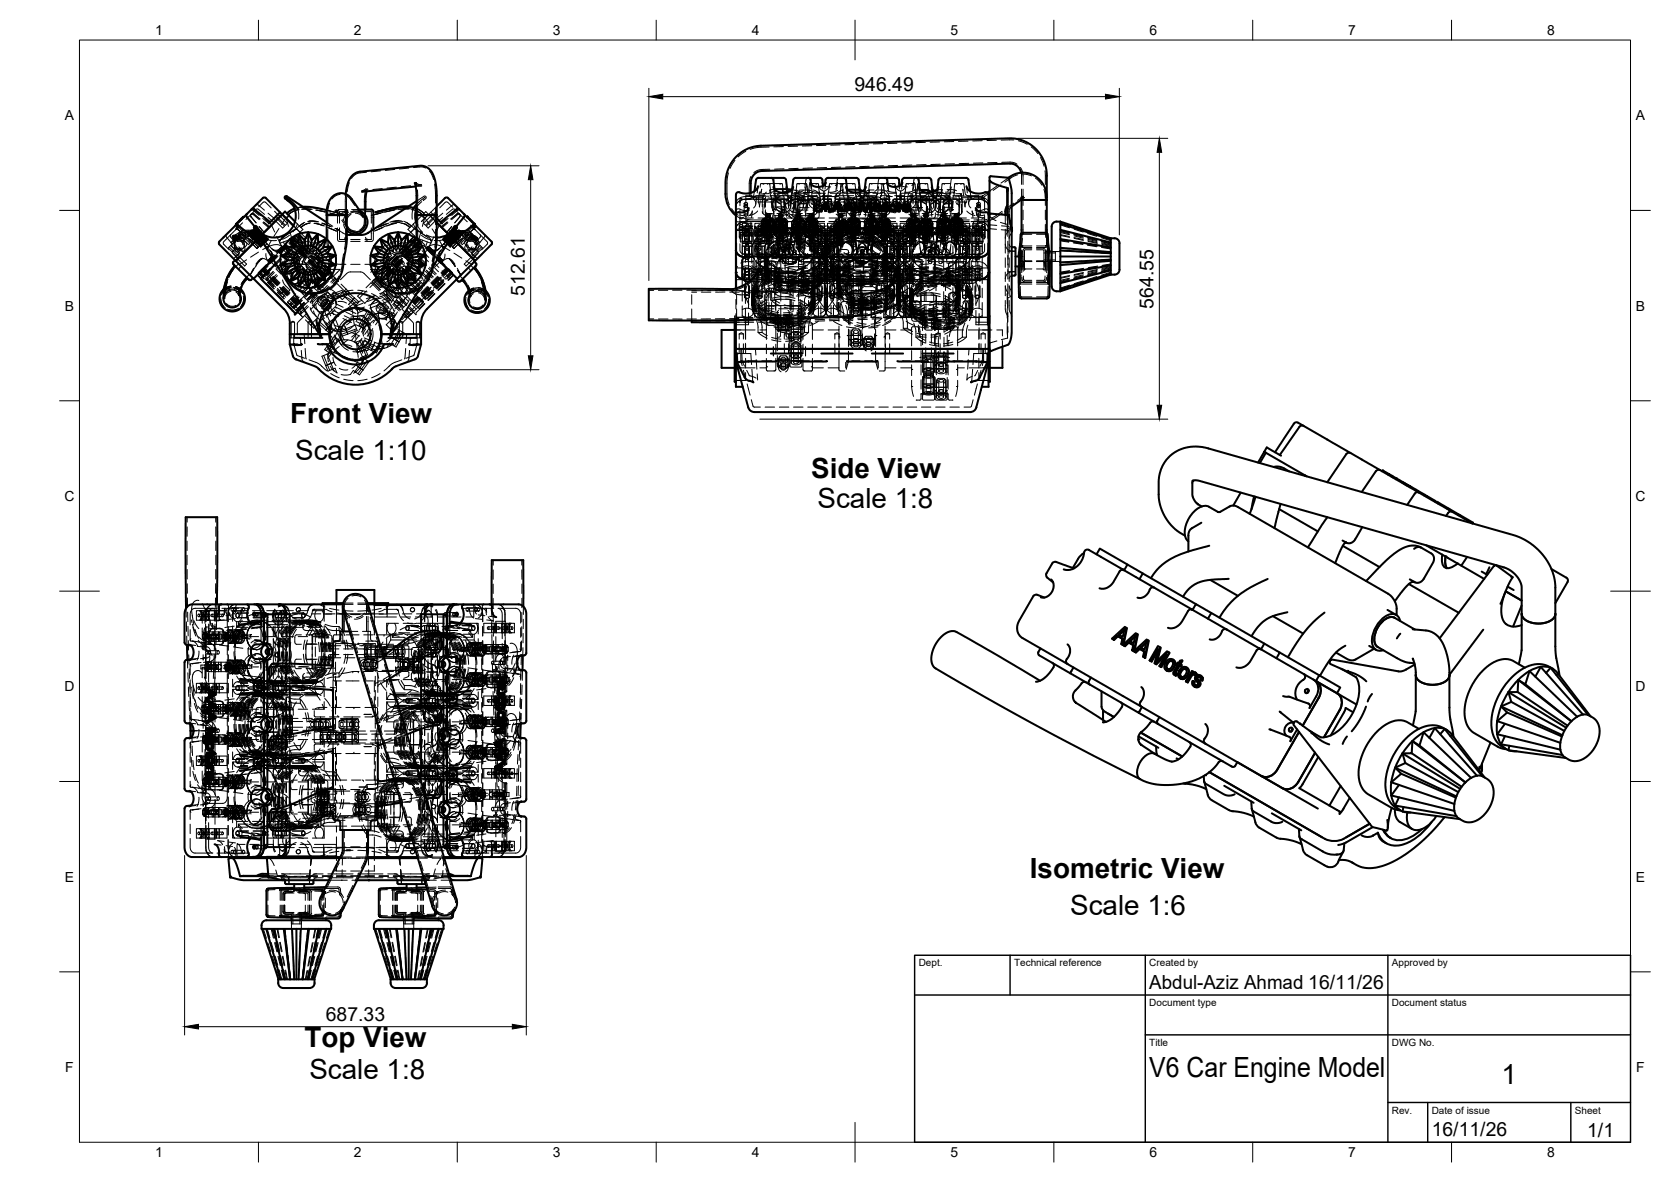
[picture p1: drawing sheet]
<svg xmlns="http://www.w3.org/2000/svg" width="420mm" height="297mm" viewBox="0 0 420 297" stroke-linecap="round" stroke-linejoin="round" font-family="sans-serif">
<defs><g id="words">
<g font-size="7">
<text x="73" y="106.2">Front View</text>
<text x="74.2" y="115.6">Scale 1:10</text>
<text x="204" y="120">Side View</text>
<text x="205.5" y="127.6">Scale 1:8</text>
<text x="259" y="220.7">Isometric View</text>
<text x="269.1" y="229.9">Scale 1:6</text>
<text x="76.6" y="263">Top View</text>
<text x="77.8" y="271.1">Scale 1:8</text>
<text x="289" y="270.6">V6 Car Engine Model</text>
<text x="377.5" y="272.3">1</text>
</g>
<g font-size="4.9">
<text x="214.8" y="22.8">946.49</text>
<text x="132" y="74.4" transform="rotate(-90 132 74.4)">512.61</text>
<text x="290" y="77.5" transform="rotate(-90 290 77.5)">564.55</text>
<text x="289" y="248.5">Abdul-Aziz Ahmad 16/11/26</text>
<text x="81.9" y="256.5">687.33</text>
<text x="360" y="285.5">16/11/26</text>
<text x="399.1" y="285.7">1/1</text>
</g>
<g font-size="3.5">
<text x="39" y="8.8">1</text>
<text x="89" y="8.8">2</text>
<text x="139" y="8.8">3</text>
<text x="189" y="8.8">4</text>
<text x="239" y="8.8">5</text>
<text x="289" y="8.8">6</text>
<text x="339" y="8.8">7</text>
<text x="389" y="8.8">8</text>
<text x="16.3" y="30.2">A</text>
<text x="411.3" y="30.2">A</text>
<text x="16.3" y="78">B</text>
<text x="411.3" y="78">B</text>
<text x="16.2" y="125.9">C</text>
<text x="411.2" y="125.9">C</text>
<text x="16.2" y="173.7">D</text>
<text x="411.2" y="173.7">D</text>
<text x="16.3" y="221.6">E</text>
<text x="411.3" y="221.6">E</text>
<text x="16.4" y="269.4">F</text>
<text x="411.4" y="269.4">F</text>
<text x="39" y="290.8">1</text>
<text x="89" y="290.8">2</text>
<text x="139" y="290.8">3</text>
<text x="189" y="290.8">4</text>
<text x="239" y="290.8">5</text>
<text x="289" y="290.8">6</text>
<text x="339" y="290.8">7</text>
<text x="389" y="290.8">8</text>
</g>
<g font-size="2.5">
<text x="231" y="242.9">Dept.</text>
<text x="255" y="242.9">Technical reference</text>
<text x="289" y="242.9">Created by</text>
<text x="350" y="242.9">Approved by</text>
<text x="289" y="252.8">Document type</text>
<text x="350" y="252.8">Document status</text>
<text x="289" y="262.9">Title</text>
<text x="350" y="262.9">DWG No.</text>
<text x="350" y="279.9">Rev.</text>
<text x="360" y="279.9">Date of issue</text>
<text x="396" y="279.9">Sheet</text>
</g>
</g></defs>
<!-- layer: Hidden -->
<g fill="none" stroke="#000" stroke-width=".25">
<path d="M187.5 38l-1.9 1.4M193.4 36.9l-2.6 .1-2.2 .5M197 36.8l-2.4 .1M200.5 36.7l-2.3 .1M204.1 36.6l-2.4 .1M207.7 36.5l-2.4 .1M211.2 36.4l-2.3 .1M214.8 36.3l-2.4 .1M218.4 36.2l-2.4 .1M222 36.1l-2.4 .1M225.5 36l-2.3 .1M229.1 35.9h-2.4"/>
<path d="M232.7 35.8h-2.4M236.2 35.7h-2.3M239.8 35.6h-2.4M243.4 35.5h-2.4M247 35.4h-2.4M250.5 35.2l-2.3 .1M254.9 35.2h-3.2M256.1 35.4l2.2 .9M259.3 36.9l1.7 1.7M261.6 39.6l.9 2.2M57 58.9l-.1 .6 1.3 1.6M58 58.9v.6l1.3 1.6"/>
<path d="M59.2 56.7l.6-.1 1.6 1.3M59.2 59l.2 .6M59.3 59.7l.3 .4M59.3 59.5l.3 .6M59.4 58.9l.2 .6M59.4 56.3l.1 .1M59.4 56.2l.1 .2-.1-.2M59.4 57.3l.2-.2 .3 .2-.3 .3zM59.4 59.4l.4 .6M59.5 57.6l.4 .1M59.5 57.2h.1M59.5 56.1l.1 .1"/>
<path d="M59.6 57.1l-.1 .1M59.6 57.1h.1M59.6 56.1l.1 .1M59.6 57.1l.3-.3 .2 .3-.2 .2M59.6 56l.2 .1M59.7 57h.1M59.7 57l-.1 .1M59.7 57.5l2 2M59.8 55.8l.1 .2-.1-.1M59.9 57.7l1.5 1.3zM59.9 56.8l-.6 .6M59.9 56.8h.1"/>
<path d="M59.9 55.7l.1 .1-.1-.1M59.9 57.8l-.6-.1-2.6 2.6a.81 .81 0 0 0-.4 1.1l1.3 1.4M59.9 59.2l-.7 .5 .1 .5 2.2-.4M60 59.8l-.4 .3M60 59.8l-.4-.4-1.5 1.5 .3 .4-1 1 1 1 .9-.9-.4-.6 .1-.7M60 59.8l1-1.1 1 1-.9 .9-.6-.3h-.7M60 58.9l.4 .6M60 58.5l.3 .8M60 57.2l2.1 2M60.1 55.5l.1 .1-.1-.1M60.1 59.1l.2 .9M60.4 58.6l.2 1.4"/>
<path d="M60.4 55.2l.1 .1M60.5 55.1l.1 .2M60.5 55.1l.1 .1-.1-.1M60.5 55.1l.1 .1M60.6 55l.1 .1M60.7 58.2l-2 1.9 .3 .4 1.6-1.1a.99 .99 0 0 0 1.3 .2M60.7 58.2a.95 .95 0 0 1 1.4 0M60.7 58.2l-.3 .7-.5 .3 .2 .9M60.7 55l.1 .1-.1-.1M60.7 59l2.1 2.1-.2 .2-.1 .2-2.2-2.1M60.7 54.9l.1 .1M60.9 58l-2.4 1.4 .2 .5 1.8-.7 .1 .2"/>
<path d="M60.9 54.8h.1M60.9 58.7l.5 .6M61 56l-1.8 1.7M61 54.6l.1 .2-.1-.1M61.2 54.5l.1 .1-.1-.1M61.2 54.5l.1 .1M61.3 58.4l.5 .5M61.4 57.9h2.7l.1 .4-1.9 .4M61.8 58l.9 1.1M62 58.1l.5 1.3M62.1 58.2l.5-.1 .5 .7M62.1 58.2l.1 .2h.6l.3 .8"/>
<path d="M62.1 53.8l-.2 .3 .1 .3 1.3 1.6M62.3 58.7l1.5 1.3M62.3 58.7v.5l-.4 .4M62.3 59.8l1.5 1.2-1.5-1.2M62.4 57.9l.1 .7M62.4 58.1l.6 .8M62.5 58.4l.4 .9M62.6 58.1l.8-.2 .3 .4-1.8 1.3M62.8 58.4l.8 .1 .2 .4-2.1 .8M63 52.9h.6l1.6 1.2M63 54l-1.2 1.1M63 54l.7-.1 1.5 1.3"/>
<path d="M63 54.1l.1 .4M63.1 53.9v.6M63.1 54.5l1.3 1.5M63.1 52.7l.6-.1 1.9 1.6M63.1 57.9l.1 .6M63.3 57.9l.1 .6M63.6 59.3l1.5-1.5-1.9 1.9zM63.6 59.1l1.4-1.4 .2 .2-1.9 1.9-.2-.2zM63.8 58.9v-.2l-.6 1h.2l.6-.5M63.8 53.8l-.3-.1-.3 .1M63.8 58.9l3.5 3.4M63.8 53.8l1.5 1.2"/>
<path d="M63.9 53.8l1.5 1.2M64 56.9l1.3 1.5M64 58.9l-.7 1h.2l.7-.5M64.1 56.9l1.3 1.5M64.1 58.4h.2M64.2 52.8l-1.2 1.2 .4-.3 .5 .1M64.3 58.4l2.8 2.9-.4 .4-2.4-2.3M64.3 58.6h.2l-.5 .5v-.2M64.3 58.4l-.5 .5M64.3 51.6l.3-.2 .4 .1 1.5 1.3M64.3 52.6h.6l1.6 1.3M64.4 58.7h.2l-.5 .5v-.2l-.1 .1-.5 .9h.2l.6-.5"/>
<path d="M64.6 59l-.9 1-.1-.1 .7-.6M64.6 57.7l.2-.2 .1 .1-1.9 1.9-.1-.1zM64.7 59.2l-.8 1-.1-.1 .7-.6M64.8 59.1l-.9 1.3 .2 .1 .4-.4M64.9 59.3l-.9 1-.1-.1 .7-.6M64.9 58.9l.6-.8-.3 .1-1.4 1.2M64.9 58.4l.3-.2-.1-.2-1.1 1.3M64.9 57.5l-.2 .1M64.9 57.6l-.2 .2M64.9 57.8l-1.2 1.4M65 59.3l-.9 1.3h.1l.5-.3M65.1 58.6l.3-.3-.1-.1-1.1 1.3"/>
<path d="M65.1 51.9l1-1.1 .4-.1 1.7 1.5M65.1 57.8v.2h-.2M65.1 59.4l-.9 1.3 .1 .1 .5-.4M65.1 58l-1.2 1.4M65.2 56.9l1.2 1.5-1.2-1.5M65.2 58.5l.3-.2 .2 .1-1.1 1.3M65.2 58.7l.3-.2-.1-.2-1.1 1.3M65.2 57.9l-.2 .2M65.2 58.1l-1.2 1.4M65.3 58.1l-.2-.2-1.5 1.4M65.3 58.7l.4-.2 .2 .1-1.1 1.3M65.4 59.3l.5-.4-.1-.2-.9 1.1"/>
<path d="M65.4 58.8l.4-.2 .2 .1-1.1 1.3M65.5 59.5l-1 1.2-.2-.1 .5-.4M65.6 58.5l-1.8 1.5M65.6 59.5l.5-.4-.1-.2-.9 1.1M65.6 58.4v-.2l-.2 .1-1.5 1.2M65.6 59.7l-1 1.2-.1-.1 .4-.4M65.7 59.4l.7-.4-.9 1.2M65.7 59.6l.5-.4-.1-.2-.9 1.1M65.7 59.6l-1.1 1.5 .4-.1M65.7 58.7l-1.7 1.5M65.8 59.8l-1.1 1.2-.1-.1 .5-.4M65.8 58.8l-1.7 1.5"/>
<path d="M65.8 59.6l.7-.4-.8 1.2M65.9 58.6l-1.8 1.6M65.9 59.8l-1.2 1.4 .2 .2 .3-.2M66 59.7l.7-.4-.9 1.2M66 59.9l-1.1 1.5 .4-.1M66 58.8l-.7 .8M66.1 54.9l1.5 1.3M66.1 59.4l-1.6 1.4h-.3M66.1 58.8l-1.9 1.5M66.1 58.7l.5 .6-1.9 1.9-.6-.5M66.1 56l1.5 1.2M66.1 59l.8 1.1 1.4 .4 1.2-.1"/>
<path d="M66.2 58.9l-1.9 1.5M66.3 59.6l-1.6 1.3h-.3M66.3 55.8l1.5 1.3M66.3 55.8l1.5 1.2M66.4 59.5l-1.7 1.4 .1 .1M66.4 59.7l-1.6 1.3-.3 .1M66.5 55l1.8 1.5M66.5 59.7l-1.6 1.4 .1 .1M66.7 59.8l-1.7 1.4 .1 .1M67.1 59.8l-.2 .1M67.1 59.8l-.9 .6M67.3 59.9l-.2 .2"/>
<path d="M67.3 59.9l-1 .6M67.4 53.6l1.5 1.2M67.4 54.6l1.5 1.3M68.3 56.6l.8 1.7M69 53.1l1.4 1.3M69.2 54.5l2.3 2.3-.4 .5-2.3-2.3M69.9 53.8l2.3 2.3-.2 .3-.2 .2-2.4-2.3M70.1 57.4l-1.2 2M71.5 59.4l-1.2 1.1 .1-.2-.1 .4M72.3 58.9l-1.9 1.4 1.9-1.4M72.4 50.2l-.2 .1M72.6 54.1l-.8 .7-1 1.6"/>
<path d="M72.7 54.2l-.7 .7 .5 2M72.7 58.4l-1.9 1.3M72.8 59.1l-1 .7-1.1 .4M72.9 58.1l.4 2-2.9 1-.8-1.7M73.7 51.6l1.1 .8 .3 1.4v1.3M73.8 57.8l.8-.3-1.3 .7M73.9 59.9l1 1M74 59.8h.1M74 59.8l-1 1M74.1 59.7l1.4 1.3M74.2 55.7l2 2-.8 .7-1.6-1.7M74.3 59.5l1.1-1.1 1.6 1.6"/>
<path d="M74.3 60l-1 1M74.4 59.4l1.4 1.3M74.5 59.4l1.3 1.3M74.5 57.5l-2 1.3M74.5 57.5l-1.2 .7M74.5 59.3l.9 .9M74.7 52.8l-1.2 .4-1 .8M74.7 52.8l-1.4 .5-.8 .7M74.8 56.2l-1.2 2.1M75 52.6l-1.6 .6-.9 .8M75.2 56.8l-.7 .7M75.4 56.8l.9-.7z"/>
<path d="M75.9 52.6h2.3M76.2 52.5l2.3 .1M76.2 52l-2.1 .4-2 1.2 1.9-1.1M76.6 55.9l-1.3 .9M77.4 55.7l1.1-.1 1.3 .2-1.1-.2-1.3 .1M77.5 52.1l-2.4 .1M77.6 52.1h-2.4M77.8 56.1l-1.4 .5-.7 .6M77.8 55.5h1l1.3 .3M77.9 56.1l-1.1 .3-1.1 .8M78.1 56l-1.3 .3-1.1 .9M78.7 52.2l2.3 .4"/>
<path d="M78.8 52.2l2.3 .4M79 56.1l2.3 .6M79.3 56.1l2.3 .7M79.4 52.8l2.3 .5M79.4 52.8l2.4 .5M79.7 52.8l2.3 .5M80.9 56.1l2.2 .8-2.1-.8M81.2 56.1l2.2 .9M82.1 55.9l1.6 1M82.2 52.9l2 .4M82.2 52.8l2 .5M82.3 52.9l2.1 .5"/>
<path d="M82.4 57.2l2.1 .8-1.8-.8M82.4 57.6v3l.4 2M82.4 57.2l2.2 .9M82.9 51l-.5 1.9v3.5M82.9 53.5l2.5 .6-2.2-.5M84.2 57.4l1.2 .4M84.3 57.4l1.1 .4M84.5 57.5l.9 .3M84.7 57.5l1.8 1.2 .7 .3M84.8 53h.1M84.8 53l.5-.3-.3 .1-.3 .4-.5 .1M84.9 57.3l.1 3.2 .3 .2h1.7"/>
<path d="M84.9 53.1l-.4-.3 1 1.4M85.4 57.3v2.9h1.6M85.5 48.9l-1 .2-1 .9M85.9 55.3l1.3 1.9M86 53.3l.6-.2 .4-.4-.1 3.7M86.2 55.2l1.3 1.9M86.4 56.4l.2 .8 .6 .8M86.7 49l1.1 .7 1.4 1.9M86.8 59.6l-.2 .6M86.9 57.6v3.1l-.3 1.9M86.9 48.8l-.1 7M87 53.2h-1.6v2.9"/>
<path d="M87.2 49.4l-.1 6.4 .4-1.2 .7-.7M87.2 52.7h-1.8l-.4 .2-.1 3.2M87.3 52.8l-.5 .6-.9 .2-1.1-.2-.5-.5 1 1.5M87.4 56.9l1 1 .9 .1M87.7 53.3l-1 1-.3 .9M87.8 45.9l-.5 2.3M88.2 53.2h2.4M88.4 52.7h1.9M88.8 52.8h.8l.9 .2M89.4 53.6l1.1 .3 .8 .8M89.9 52.6l1.3 1.9M91.5 54.4a2.55 2.55 0 0 0-3.6-.7 2.55 2.55 0 0 0-.6 3.6"/>
<path d="M91.8 53.2h1.6v2.9M91.8 48.4l-.2 1.6v5.5a2.32 2.32 0 0 1-1.1 2.3M91.9 59.6l.2 .6M91.9 52.7v3.1M92.1 47.4l-1.1 .5 1.6-.2M92.1 43.3l-2.3 .3-.8 .5-.6 .7M92.4 47.5l-.6 .5-.8 .2M93.4 57.3v2.9h-1.6M93.6 57.7l-.2 .1M93.9 57.6l-.2 2.9-.2 .2h-1.7M94.1 57.5l-.7 .3M94.4 57.4l-1 .4"/>
<path d="M95.7 42.9l-2.4 .3M95.8 53.6l-2.4 .5 2.1-.5M96.1 47.4l-2.4 .2M96.3 57.2l-2.1 .8 1.8-.7M96.8 53.2l-2.3 .6M96.9 56.3l-2.2 1M97.1 56.7l-2.1 1M97.5 56.1l-2.3 1M97.8 56.1l-2.3 .8M99 52.8l-2.3 .5M99.3 42.6l-2.4 .2M99.3 52.8l-2.4 .5"/>
<path d="M99.4 56.1l-2.3 .7M99.7 47l-2.4 .3M99.7 56.1l-2.3 .6M100.3 52.5l-2.4 .4M100.4 55.4l-2.4 .4M100.6 56l1.2 .3 1.3 .9M100.6 55.9l-1 .1-1.3 .3M100.9 56.1l1.2 .3 1 .8M100.9 55.5h-1.1l-1.2 .3M101.3 55.7l-1.2-.1-1.2 .2M101.5 52.4l2.3 .2M101.5 55.6l.8 .4 1.1 .8"/>
<path d="M101.7 56.2l1.4 1M102.1 55.9l1.3 .9M102.4 56.1l1 .7M102.5 52l2.2 .4-2.3-.4M102.5 52.5l-2.3 .1M102.7 51.9l2.2 .6 1.7 1.1M102.8 42.2l-2.4 .3M102.8 52.6h-2.3M103.2 46.7l-2.3 .2M103.5 56.8l.7 .7M103.7 52.6l1.4 .5 1.1 .9M103.9 56.2l1.2 2.1"/>
<path d="M104 42.1l2-.2 1 .3M104 52.8l1.2 .4 1 .8M104.2 57.5l2 1M104.2 57.5l.6 .3M104.2 59.3l-1.3 1.3M104.3 46l.6 .5 1.1 .2-1.5 .2M104.3 59.4l-1.3 1.3M104.6 55.7l-2 2 2.1 2.1M104.6 59.7l-1.3 1.3M104.7 59.8h.1M104.7 59.8l1 1M104.7 52.5l1.9 1.1"/>
<path d="M104.7 52.4l1.9 1.2M104.7 56.2l.6 1.1 1 1.1M104.8 46.6l-.3-.8 .6 .5 .9 .1-1.6 .2M104.8 59.9l-1 1M104.9 53l1.3 1M105 47.7v3.3M105 52.2v4.2M105 57.6v2.4M105.1 51.6l-.4 .7M105.1 56.5l-3.4 3.5M105.2 58.1l1.9 1.3M105.8 58.5l1.9 1.3"/>
<path d="M105.9 58.1l-.5 2 2.9 1 .9-1.7M105.9 59.1l1 .7 1.1 .4M106 54.2l.7 .7-.5 2M106 50.7l-.9 .9-1.2 .8-.3 1.4 .1 1.3M106.2 54.1l.7 .7 1.1 1.7M106.4 50.2l.1 .1 .5-.4a.37 .37 0 0 0 .1-.5 .37 .37 0 0 0-.5-.1l-1.9 1.3M106.8 49.6v.1M106.8 49.6l-2.1 1.8M107.2 59l1.3 .5 1.3 .2M107.3 59.1l.7 .6 .4 .8-.3-.4M107.8 53.9l2 2M107.8 53.9l-1.8 1.8"/>
<path d="M107.8 53.9l-.7-.7-2.4 2.3M108 43l.6 .9 .4 1.2M108.3 53.3l-.5 .6 2 2M108.3 53.3l1.5 1.5M108.6 57.5l1.3 2M108.8 53.8l-2.3 2.3 .2 .3 .3 .2 2.3-2.3M109.3 46.3l.2 4.7M109.5 54.5l-2.3 2.3 .5 .5 2.3-2.3M109.5 57.6l-.2 4.5M109.5 52.2v4.2M109.7 53.1l-1.3 1.3M109.8 51.8l-1.5 1.5"/>
<path d="M110.5 56.6l-.8 1.7M110.9 57l1.5-1.2-1.4 1.3M111.3 54.6l-1.5 1.3M111.3 53.6l-1.5 1.2M111.5 59.9l2 1.9M111.6 59.8l1.9 2M111.8 59.9h-.3v.1l.9 1.1M112 59.7l.1-.1 1.4 1.7M112 59.9l-.2-.2 .2-.2 1.4 1.1M112.2 59.9l-.2-.2-.2 .1 1.4 1.2M112.2 59.9l-.2-.3-.1 .2 1.4 1.2M112.2 55l-1.8 1.5"/>
<path d="M112.2 59.2l.1 .3 1.3 1.5M112.3 59.5l.1-.2 1.4 1.7M112.3 59.7l-.2-.3 .1-.2 1.5 1.2M112.3 59.6l-.1-.4 1.5 1.1M112.3 59.4l.1-.1 1.4 1.7M112.5 58.9l.1 .3 1.3 1.6M112.6 58.9v.2l1.3 1.6M112.6 59l-.7 1.1M112.6 58.7l-.5 .6 2 1.9 .5-.5M112.6 56l-1.5 1.2M112.7 54.9l-1.6 1.3M112.7 58.8l.8 .8"/>
<path d="M112.8 59.7l-.4-.5-.1 .2 1.2 1M112.9 59l1.5 1.8M112.9 59.4l-.3-.4 .1-.2 1.2 .9M113 58.7l1.5 1.8M113.1 59.4l-.4-.4-.1 .1 1.1 1M113.1 59.4l-.3-.5-.2 .2 1.2 1M113.1 58.7l1.5 1.8M113.2 58.7l1.5 1.8M113.2 59.1l-.3-.6 1.3 1M113.2 59.8l1.1 .9-.1 .2-.5-.6M113.2 59.1l-.3-.4v-.2l1.3 .9M113.2 58.3l.7 .6"/>
<path d="M113.2 58.4l1.6 1.8M113.3 59.5l1.4 1.1-.2-.5M113.3 58.4l1.5 1.8M113.5 59.5l1 1-.1 .1-.5-.5M113.5 59.5l1.1 .9-.2 .1-.4-.5M113.5 59.3l1.4 1-.2-.5M113.6 57.8l1.9 2-.1 .1-1.9-2zM113.6 56.9l-1.3 1.5 1.3-1.5M113.6 59.2l1.4 1.1 .1-.2-.3-.3M113.7 59.2l-.5-.7-.2 .2 1 .8M113.7 58.9l1.3 1.1-.1 .1-.3-.3M113.8 58.5l1.3 1.5-.2 .2"/>
<path d="M113.8 57.6l1.9 1.9h-.2v-.1M113.8 58.6l1.5 1.2M113.8 57.6l2 1.9M113.8 52.1l-1.2-1.3-.4-.1-1.6 1.5M113.8 57.5l.2 .1M113.9 57.5l1.9 1.9-.1 .2-2-1.9zM114 58.9l-.6-.6-.1 .1 .9 .8M114 58.6l1.3 1.1-.2 .2-.2-.4M114 58.6l1.3 1.1-.1 .1-.3-.3M114 58.9l-.5-.7-.2 .1 1 .9M114 58.2l1.3 1.5 .1 .2-.2 .1M114 58.4l1.5 1.2"/>
<path d="M114.1 58.3l1.4 1.2M114.1 58.2l1.3 1.5v.2h-.2M114.3 58.7l-1-.6v.2l.5 .6M114.3 58.7l-.2 .1 .5 .4v-.2M114.4 52.6h-.6l-1.6 1.3M114.4 51.6l-.3-.2-.3 .1-1.6 1.3M114.6 58.5l-1-.7v.3l.5 .6M114.6 58.4l-.2 .1 .4 .4v-.1M114.6 58.4l-.9-.7-.1 .3 .5 .6M114.6 56.9l-1.2 1.5M114.7 52.9l1 1.1-.3-.3h-.4l-1.7 1.3M114.8 56.9l-1.4 1.5"/>
<path d="M114.9 58.9l-.5-.5-2.8 2.8 .5 .5M114.9 58.9l-3.4 3.4M114.9 58.7v.2M115.2 59.7l.2 .1M115.3 58v.7M115.5 59.4l-.1 .1 .2 .1M115.5 58v.7M115.5 53.8l-.5-.1-1.6 1.3M115.6 53.9v.6l-1.3 1.5 1.4-1.6v-.3M115.6 52.7l-.6-.1-1.9 1.6M115.7 54l1.8 1.7M115.7 54l-.7-.1-1.5 1.3"/>
<path d="M115.8 52.9h-.7l-1.5 1.2M115.8 58.9l.5-.8-.5 .9M116.1 58.2l-.8-.2-.3 .4 1.8 1.3M116.1 58.1l-.8-.2-.3 .4 1.8 1.3M116.3 57.9l-.1 .8M116.5 58.7l-1.6 1.3M116.6 58.2l-.5-.1-.5 .7M116.6 58.2h-.5l-.5 .7M116.6 53.8l.2 .3-.1 .3-1.3 1.6M116.9 58l-.8 1.1M117.3 57.9l-2.7 .2-.1 .5 1.9 .1 .1 .6 .3 .3M117.6 54.5l-.1 .1"/>
<path d="M117.7 54.6l-.1 .1M117.8 54.7l-.2 .1M117.8 58.7l-.5 .6M117.8 54.7l-.1 .1M118 59.8l.5-.2 .5 .3 1.3 2v.3l-.2 .4-2.7 .2-.4-.2-.1-.6zM118 59l-2 2.2 .2 .3 2.2-2.1M118 58.1l2 1.9-.2 .4-1.6-1M118 54.9l-.1 .1M118 55l-.1 .1 .1-.1M118.1 58.2l1.9 1.9-.3 .4-1.5-1.1M118.1 58.2a.95 .95 0 0 0-1.5 0M118.1 58.2l.2 .6 .5 .3-.1 .9"/>
<path d="M118.1 55l-.1 .1M118.2 59.4a.99 .99 0 0 1-1.4 .2M118.2 59.4h.1M118.2 55.1l-.1 .2 .2-.2M118.2 55.1l-.1 .1 .1-.1M118.3 58.5l-.1 1.4M118.3 55.2l-.1 .1M118.3 59.5l.5-.6-.5 .6M118.3 56.6l1.2 1.1h-.6l-1.6 1.3M118.4 55.3l-.1 .1M118.6 55.5l-.1 .1 .1-.1M118.6 59v.9"/>
<path d="M118.7 57.2l-2 2M118.8 59.8l.3 .3M118.8 59.1l.7 .4v.5l-2.2-.2M118.8 56.8l.3 .3-.2 .2-.3-.2zM118.8 55.7l-.1 .1 .1-.1M118.8 56.8l.6 .6-.3 .2-.2-.3M118.9 55.8l-.1 .1M119 55.9l-.1 .1M119 57l.1 .1M119 57h.1M119 57.5l-2 2M119.1 57h.1"/>
<path d="M119.1 57.1h.1M119.1 56l-.1 .1M119.1 57.1l.3 .3M119.1 57.1l.1 .1M119.1 56.1l-.1 .1M119.2 57.1h.1M119.2 57.2h.1M119.2 56.1l-.1 .1M119.3 57.6l-.4 .1-1.6 1.3M119.3 59.4l-.4 .6M119.3 56.2l-.1 .2M119.3 56.2l-.1 .2 .1-.2"/>
<path d="M119.3 59.3l-.3 .6M119.4 56.3l-.1 .1M119.4 59.7l-.3 .4M119.4 59.5l-.3 .6M119.5 59.5l-.4 .5M119.5 57.7l2.5 2.6a.81 .81 0 0 1 .5 1.1l-1.4 1.4M119.6 56.7l-.6-.1-1.6 1.3M120.7 58.9l.1 .6-1.3 1.6M121.8 58.9l.1 .6-1.4 1.6M183.2 43.4l-.4 2.6a10.8 10.8 0 0 0 .6 5.4M184 52.4l.7 1 .9 .7M184.8 40.3l-1.2 2"/>
<path d="M185 58.6l.2-.7v2M185 51.2a2.2 2.2 0 0 1 2.5-1.8h2.6l-.6 .2v.5a1.38 1.38 0 0 1 0 2.2M185 55.3l.3 .4 .5 .1a1.75 1.75 0 0 1 1.7 .4M185 54.2l1.5 .8M185.2 57.9h3v2.3M185.9 56.7v2.9M186.1 54l1.2 .2M186.1 52.9v2M186.1 50.9v.8M186.1 55.7a2.36 2.36 0 0 1 2.4 1.1M186.2 49.8l.3 .1M186.6 50l-.5 .9v-1.1l1.6 .4"/>
<path d="M186.6 57.3v1.5M186.6 57a2.01 2.01 0 0 0 2.4 0v.4a2.01 2.01 0 0 1-2.4 0zM186.6 58.9a2.01 2.01 0 0 1 2.4 0v.4a2.01 2.01 0 0 0-2.4 0zM186.6 58.9v.4M186.6 57.4h.1M186.6 59.3v1.3h2.4M186.6 58.5h2.4M186.6 59.3h2.4M186.6 57.4h2.4M186.6 58h2.4M186.7 54.9l-.6-.1v5.3M186.7 54.7l.5 .2a11.5 11.5 0 0 0 4.6 .4"/>
<path d="M186.7 56.7v2.9M187 54.7h-.8M187.1 51.2v2.8M187.2 58v2.8M187.3 57.9a.56 .56 0 0 1 .7-.3 .56 .56 0 0 1 .3 .7l-.8 .1zM187.4 57.8a.51 .51 0 0 1 .7-.2 .51 .51 0 0 1 .1 .8l-.8-.1-.2-.2zM187.5 57.2a2.13 2.13 0 0 1-1.8 .4l-.4 .1-.3 .3M187.5 56.7v2.6M187.5 55.7a2.33 2.33 0 0 0-2.5 1.8M187.5 55.7h1.9M187.5 53.5v2.2M187.5 54.8h1.9"/>
<path d="M187.6 55.4l1.7 .3h5.6M187.9 55.1l-.2 1.7M188 51.2v2.8M188.1 56.7v2.6M188.2 54.3l.7-.6 .3-.7-.2 1.7M188.3 52.3l-.3 1.6M188.4 58v2.8M188.4 52.8a3.3 3.3 0 0 1-2.5-.3l-.6 .1-.3 .3M188.5 57.9a2.4 2.4 0 0 1-2.4 1.1M188.8 48.5l.1 .6 .4 .2h4.1M188.8 44.3l-.4 1.4v3a.97 .97 0 0 0 .9 1h2.5M188.8 55.9l-.2 1.6"/>
<path d="M188.8 49.2h-1.3v3.1M189 57v4.9h-2.4v-3.1a1.85 1.85 0 0 0 2.8-.5h.8l-1.2 .9M189 57h.1M189 57.4h.1M189 57v-.9h-2.4v2.8M189 59.3h.1M189 58.4h-2.8v2.4h2.8M189.3 56.8h-2.7v.5a1.85 1.85 0 0 1 2.8 .5M189.3 58.4v2.4M189.4 57.8v2.8M189.7 48.1l-.3 1.7M189.8 58.8a1.85 1.85 0 0 0 2.8-.5h.7l-1.1 .9"/>
<path d="M189.8 59.3h2.4v1.7M189.8 57.4h2.4v1.9M189.8 58.9a2.04 2.04 0 0 1 2.4 0v.4a2.04 2.04 0 0 0-2.4 0zM189.8 57a2.04 2.04 0 0 0 2.4 0 .84 .84 0 0 1-1 .8l-.6-.1a.73 .73 0 0 1-.8-.7zM189.8 57h.1M189.8 57.4h.1M189.8 58.9h.1M189.8 59.3h.1M189.8 58.5h2.4M189.8 57.4h2.4M189.8 58.4h6.6M189.8 58h2.4"/>
<path d="M189.9 49.5l-1.1 .4-1.1 .1M190 49.2h2.4M190.2 58.3v2.3M190.2 49.6l-.2 1.7M190.4 59.6l-.6 .6-.6 1.4M190.4 58v2.8M190.5 56.8h2.6l-2.3 1h-1.4M190.5 57.8a.51 .51 0 0 1 .8-.2 .51 .51 0 0 1 0 .8h-.7l-.2-.3zM190.5 53l-.9 .8-1.2 .4M190.5 57.8a.51 .51 0 0 1 .8-.2 .51 .51 0 0 1 0 .8l-.8-.1-.1-.2zM190.6 55.7h2.4M190.6 46.8l-.2 1.7"/>
<path d="M190.6 54.8h2.4M190.6 50.8l.3 1.2M190.6 50.8h6.7a2.53 2.53 0 0 0 .6 2.5M190.7 56.7v2.6M190.8 57.8v2.8M190.9 48.8l.6-1.2-.2 1.6M191 48.2l-.4 2.6M191.2 50.4l-.3 1.6M191.3 56.7v2.6M191.4 55.8v.1M191.5 56.5l.6 .7 1.4 .1M191.5 46.1h5"/>
<path d="M191.5 57.3l-.1 .4 .3 .5 .5 .4 .7 .1M191.6 59l.8 .5h1.3M191.6 58v2.8M191.7 53.2l.1 .5 .5 .3 1.2 .2M191.8 51.3v2.4M191.8 54.9v1.4h2M191.9 58.2l.8 .4 1.2-.1M191.9 58.9l.8 .3 1.2-.1M191.9 59.6l.8 .3 1.2-.1M192 57.1v.7l.3 .5h.3v-1.3h1.1v1.3h.3l.3-.5v-.7M192 57h.7M192 55.4h2.3"/>
<path d="M192 57.5h.5M192 56.9h2.3M192.1 55.8l-.5 .4-.2 .6 .2 .4 .5 .4M192.1 46.3l-.8-.1-.2 .8M192.1 57.7l.1 .4zM192.1 55.8h2.1M192.1 57.7h2.1M192.2 58v.1M192.2 55.4l-.1 .4zM192.2 58.9h.1M192.2 59.3h.1M192.2 57h.1"/>
<path d="M192.2 57.4h.1M192.2 57.4v-1.3h-2.4v3M192.2 55.4h1.9M192.2 58.1h1.9M192.2 55.4v.4M192.2 55.4v.4h1.9M192.2 57.7v.4M192.3 55.6l-.3 .6M192.3 57.8v.5M192.3 55.1l-.3 .2M192.3 57.3l-.5 .5v.4l.3 .4 .7 .3M192.4 58.4a5.8 5.8 0 0 0-3.2 3.4"/>
<path d="M192.4 54.8a1.12 1.12 0 0 0-.8 1.6M192.4 54.7a1.1 1.1 0 0 0-.8 1.6M192.4 57.5a1.1 1.1 0 0 0-.8 1.6M192.4 49.9l-.7 .6v1.5M192.4 56.6l1.1-.1 1.1 .6M192.4 53.5l.6 .2h1.7M192.4 54.1l.3 1.7M192.4 52.7v.5l.3 .3 1.4 .2M192.4 50.9v.8M192.4 53.1v.9M192.5 55.1v2.4M192.5 55.1l.7 .1 .6-.2v2.5"/>
<path d="M192.5 55.7v.6M192.5 57a.72 .72 0 0 1 1.3 0M192.5 55.8a.66 .66 0 0 0 .6 .5 .66 .66 0 0 0 .7-.5M192.5 57.5l.2-.5 .4 .1 .5-.1 .2 .5M192.5 49.5l-.2 .9v1.6M192.6 55h-.6v2.1l.3 .7h.3v3M192.6 55.6h-.3v-.5h.3v1.2h1.1v-1.2h.3v.5h-.3M192.6 57.6h1.1M192.6 54.1l.2 .4M192.6 54.4l.2 .3M192.6 57l-.6 .2-.5 .5v.5l.2 .5M192.6 56.8l-.6 .3-.3 .4 .2 .5 .6 .4"/>
<path d="M192.7 57.3v3.9h.9v-3.2h-.9M192.7 57.3l-.1 1.1 1 .1M192.7 55v1.2M192.7 55l-.1 1.1 1 .1M192.7 57.3h.9M192.7 55h.9M192.7 53.9a.44 .44 0 0 1 .7-.2 .44 .44 0 0 1 0 .7l-.7-.1zM192.7 54h.2zM192.7 54.1l.2 .1zM192.7 54h.1M192.7 54.1h.1M192.7 54.2h.1"/>
<path d="M192.7 48.3l-.8 1.1-.2 1.4M192.8 54.1h.1M192.7 56v5.1M192.8 54h-.1M192.8 57l.2 2.3M192.8 58.2l.8 .1 .3 .3-.4 .5h-.7M192.8 54h.1M192.8 54.2h.1M192.8 54.1v.1M192.9 54h.1M192.8 55.8v.9M192.9 54.1h.1"/>
<path d="M192.8 54.4v2.5M192.8 58v2.6M192.8 53.7l-.2 .7 .2-.4M192.9 56.3l-.7 .2-.4 .4 .1 .6 .3 .3M192.9 56.1a1.51 1.51 0 0 0-1.5 1.9 1.48 1.48 0 0 1 1.5-1.2M192.9 57.6a1.4 1.4 0 0 0-1.5 1.1v-.1M192.9 46.3l.6-.1 .3 1.7M193 59.5l-1.4 .3-.8 .5M193.1 49.8h2.8M193.1 50.2l-.6 .2-.2 .3v1.6M193.1 50.3l-.7 .4v1.3M193.1 56.8h3.2l-2.3 1h-1.4a1.85 1.85 0 0 0-2.8-.5"/>
<path d="M193.1 57.4l-.8 .2-.7 .6M193.1 57.4v.2l-.8 .2-.6 .6 .4 .7 .9 .2M193.1 57.4l-.7 .1-.7 .4M193.1 55.9l-.7 .1-.5 .3-.2 .5 .3 .4M193.1 56.8v3M193.2 55.6l1.2 .5 .4 .9M193.3 58.3v2.9M193.4 57.4a1.41 1.41 0 0 1 1.5 1.3M193.4 56l-1.3 .2-.5 .4-.1 .4M193.4 55.5h-.8l-.6 .3-.3 .3 .1 .4M193.4 57.7l-2.1 1.1M193.4 57.9l-2.1 1.1"/>
<path d="M193.4 54.5h-.6v.2h.6v-.3l.3-.3-.3 .6a1.44 1.44 0 0 1 1.5 1.2 1.38 1.38 0 0 0-1.5-1.3M193.4 53.7h-.6v.3h.6M193.5 55l.2 .1M193.5 54.4v2.5M193.5 58v2.6M193.5 58.1a.68 .68 0 0 0-1 .2 .68 .68 0 0 0 .4 1h.6M193.5 57.3l.6 .2 .4 .5v.6l-.4 .4M193.5 54.8l.9 .3 .4 .7M193.5 54.8l-.1 .2 .9 .4M193.5 54.8l-.1 .2M193.5 56l.2 5.5-1-.1M193.6 42.5l-2.6 .2-1.5 .7"/>
<path d="M193.6 57.3v1.2M193.6 55v1.2M193.6 57h.7M193.6 55l.1 .1M193.6 49.2h8.3M193.6 58.6l.7 .9M193.7 55.1l-.1 1.1M193.7 54.1l-.3-.4 .3 .7M193.7 55h.6v.4M193.8 57l.6 .3 .4 .6v.5l-.1 .5M193.8 56.3a.37 .37 0 0 1 .4 .2 .37 .37 0 0 1-.1 .4l-.9 .3-.8-.2M193.8 56.9l.6 .4 .1 .4-.1 .6-.5 .4"/>
<path d="M193.8 55.7v.6M193.8 57.5h.5M193.9 57.7a1.15 1.15 0 0 1 .9 1.5 1.06 1.06 0 0 1 .8-1.5M193.9 49.1l.2 1.7a2.53 2.53 0 0 0 .6 2.5M193.9 50.6l.2 1.6M193.9 56.2a1.14 1.14 0 0 1 .8 1.7 1.1 1.1 0 0 1 .8-1.7M193.9 56.9a1.13 1.13 0 0 1 .8 1.6 1.1 1.1 0 0 1 .8-1.6M194 48.6l-.4-.9 .2 1.7M194 56.6l.4 .4 .1 .5-.1 .4-.7 .4M194 57.8v3M194 55.6l.3 .6M194 55.1l.3 .2"/>
<path d="M194.1 55.4l.1 .4zM194.1 55.4v.4M194.1 57.7v.4M194.1 57.7h-1.9v.3M194.1 57.7v.4zM194.2 59.7l1.2 .5 .6 .8M194.2 55.4l-1.4-.3-.9 .3M194.2 55.7h2.4M194.2 54.8h2.4M194.2 50.2h1.7l.6 .4M194.2 58l-1 .3-1.2-.3M194.2 56.3l.3 .5v.5l-.5 .4-.6 .3"/>
<path d="M194.3 59.5l.1 .7M194.3 59.4h.1M194.3 59.4l.2 1.7M194.3 54.2a4.8 4.8 0 0 0 .3 3.1M194.3 55.4v1.7l-.3 .7h-.3M194.3 50.3h1.6l.4 .3 .1 .3M194.3 51.5l.3 2.9M194.4 56.6l-.9 .4-1.1-.1M194.4 59.5l-.9 .3-1.1-.1M194.4 56.1l.1 .5-.2 .5-.5 .3-.7 .1M194.5 56.5l.3 .6v.4l-.2 .5-.5 .5M194.5 50.1l.6 .3 .1 2.1 .4 .4 .8 .4"/>
<path d="M194.5 47l.2 2M194.5 55.3l.3 .9-.3 .6M194.5 55.9l-.1 .5-.3 .4-1.3 .3M194.6 57.4v.6M194.6 49.3h1.5M194.6 57.6a11.2 11.2 0 0 1 4.7 0M194.6 57.8l.7 .9 1.2 .3M194.6 49.7v.1a4.7 4.7 0 0 0-.3 3.2M194.7 55.9l-.1 .5 .2 .5 1.2 .7M194.7 55.6l.3 2.9M194.8 58.2l-.8 .8-1.3 .2M194.8 47.5l-1.1 .2"/>
<path d="M194.8 47.6l.3 2.9M194.8 59.1l.5 .5 1 .2v-.2l-1.1-.3M194.8 57.9l-.2 .8 .5 .7M194.8 56.4v.5l-.4 .4-1.1 .5M194.8 52l2.2 .9M194.9 50.2l.2 1.9M194.9 49.3l1 .4 1.3 .1M194.9 50.1l.8 .8 .7 .4-.7-.4-.8-.8a1.67 1.67 0 0 0-.1 2.4M194.9 50.1h3.2l.8 .8 .6 .4-.6-.4-.8-.8M194.9 54.2v1.9a1.9 1.9 0 0 0 1.9 1.8h1.6M194.9 50.1v-.9l.8 .8 .7 .4M194.9 57.4v.6"/>
<path d="M195.1 57.6l.9 .4 1.3-.1M195.1 56.8l1.1 .4 .9-.2M195.1 56.6l.8 .4 1.2-.1M195.1 59.5l.8 .3 1.2-.1M195.1 57.5l.4 .8h.2v-.7h1.2v.7h.3l.3-.8M195.1 57.1l.4 .7h.2M195.1 57h.8M195.1 55.4h2.4M195.1 57.5h.6M195.1 55.7h2.4M195.1 56.9h2.4M195.1 55.3v.9"/>
<path d="M195.2 55.7l-.3 .5 .1 .4 .3 .4 .9 .3M195.2 56.2l-.4 .4-.2 .6 .2 .6 .4 .4M195.2 58.7l.2 1.6M195.2 52.6h-.7l1.7 .5M195.3 57.7l.1 .4zM195.3 55.8h2M195.3 57.7h2M195.3 57.8l.1 .3zM195.3 55.4v.4zM195.4 56l-.5 .5 .1 .5 .4 .5 .5 .2M195.4 55.4h1.8l.1 .3-.1-.3h-1.8M195.4 58.1h1.8l.1-.3-.1 .3h-1.8"/>
<path d="M195.4 55.4l-.1 .3M195.4 52h1.9l-.4 .1M195.5 55.6l-.4 .6v1.3M195.5 57.8v.5M195.5 55.1l-.4 .2M195.5 55.1l1.1-.2 1.1 .5M195.5 58.2a4.4 4.4 0 0 0 2.9 .4M195.5 58.4a5.9 5.9 0 0 0-3.1 3.4M195.5 58.2l-1.9 1.4M195.5 58.6v.1a.81 .81 0 0 0 1.2 .4M195.6 48.2h-1.4l-.9 .5h-1.5v1.4M195.6 56.3l-.5 .4-.2 .6 .3 .4 .4 .3"/>
<path d="M195.7 55.7v.6M195.7 57a.72 .72 0 0 1 1.3 0M195.7 55.8a.66 .66 0 0 0 .6 .5 .66 .66 0 0 0 .7-.5M195.7 57.5l.2-.5 .4 .1 .5-.1 .2 .5M195.7 57.2h1.2l1 .6M195.7 55h-.6v.3M195.7 57.6v-.6h1.2v.6M195.7 55.6h-.2v-.5h.2v1.2h1.2v-1.2h.3v.5h-.3M195.7 54.1l.3-.4-.3 .7M195.8 57.4l-2.4 .5M195.8 55.1l.1 1.1M195.8 53.9l.9 .1 1.4-.1"/>
<path d="M195.8 53.2l.9 .2 1.4-.2M195.8 58h.1M195.8 58v3.2h1v-.7M195.8 58h1M195.9 56.6l-.7 .3-.3 .6 .1 .5 .4 .4M195.9 57.3l1 .1-.1 1.1M195.9 57.3v1.2M195.9 55l1 .1-.1 1.1M195.9 55v1.2M195.9 58.5h.9M195.9 56.2h.9M195.9 55l-.1 .1"/>
<path d="M195.9 53.9a.44 .44 0 0 1 .6-.2 .44 .44 0 0 1 .1 .7l-.7-.1zM195.9 56l-.1 5.5 1-.1M195.9 56.7l-.7 .4-.4 .4-.1 .9M196 58.1a.68 .68 0 0 1 1 .2 .68 .68 0 0 1-.4 1h-.6M196 59.5l.3 .1M196 54.4v2.5M196 58v2.6M196 54.5h.6v.2h-.6l-.3-.6 .3 .6M196 53.7h.6v.3h-.6M196.1 54.6a1.41 1.41 0 0 0-1.5 1.3 1.44 1.44 0 0 1 1.5-1.2M196.1 57.4a1.41 1.41 0 0 0-1.5 1.3M196.1 48.6l-1.6 .1"/>
<path d="M196.1 46.3l.6-.1 .2 1.7M196.1 57l-.6 .2-.5 .5-.1 .6 .3 .3M196.2 58.4v.9M196.2 58.4a1.22 1.22 0 0 1 1.5 .1 1.19 1.19 0 0 1-1.5-.1zM196.2 55.2h.6l.7 .3 .2 .5-.2 .5M196.3 55.8l1.2 .3 .4 .4 .1 .5M196.3 58.6l.6 .9M196.3 56.8v3M196.4 51.7l.5 2M196.4 57.5l-1.2 .4-.3 .5 .1 .5M196.4 52.1l-.1 1.3-.4 .2-.6 .1M196.4 52.6h.9l-.1 .6v-.6"/>
<path d="M196.4 50.9v.8M196.4 53.1v.9M196.5 55.3l-1.3 .4-.6 .8M196.5 55.7l.7 .1 .5 .4v.6l-.4 .3M196.6 51.7v1.5l-.2 .4-.5 .1M196.6 52v1.2M196.6 56.1a1.51 1.51 0 0 1 1.5 1.9 1.48 1.48 0 0 0-1.5-1.2M196.6 57.6a1.4 1.4 0 0 1 1.4 1.1v-.1M196.6 54h.2zM196.6 54.1l.2 .1zM196.6 54.1h.1M196.6 54h.1"/>
<path d="M196.6 53.7l.3 .7-.3-.4M196.6 54.4l.1 2.7M196.6 54.1v.1M196.6 58v2.6M196.7 54h-.1M196.7 54.2h-.1M196.7 54.1l-.1 .1M196.7 54h.1M196.7 58.2h-.7l-.5 .5v-.1M196.7 54.1h.1M196.7 56l.1 5 2.2-.5M196.8 58h.1"/>
<path d="M196.8 58.1v1.2M196.8 56.1l.6 .3 .3 .4-.1 .5-.5 .4M196.8 54h-.2M196.8 54.2h-.2M196.8 48.2l2.3 .1M196.8 57.3v1.2M196.8 55v1.2M196.8 49.2a1.9 1.9 0 0 0-1.9 1.9v1.9M196.8 57h.7M196.9 54.1l-.3 .4M196.9 59.5l.3 2.5M196.9 59.4h.1"/>
<path d="M196.9 54.4l-.3 .3M196.9 59.4l.2 1.7M196.9 55h.6v.3M196.9 49.4l-.2-1.7 .3 .8 .4 .4 1.3 .7M197 58.7a.62 .62 0 0 0-.7 .3 .62 .62 0 0 0 0 .7M197 57.1l-2.4 .3M197 55.1v1.2M197 56.3v1.2M197 55.1l-.7 .1-.6-.2v2.5M197 55.7v.6M197 50.2l.2 .4v2M197 57.5h.5"/>
<path d="M197 53.7l-.7 .4-1.6 .1M197 56.6l.6 .4 .1 .5-.3 .5-.6 .2M197.1 54.8a1.11 1.11 0 0 1 .9 1 1.11 1.11 0 0 1-.6 1.1l-.7 .3M197.1 54.7a1.1 1.1 0 0 1 .8 1.6M197.1 57.5a1.1 1.1 0 0 1 .8 1.6M197.1 56.8l.6 .3 .3 .5v.5l-.4 .5M197.1 49.1l.2 1.7M197.1 50.6l.2 1.6M197.1 42.4l-2.3 .1M197.2 50.8v.6M197.2 55.6l.3 .6v1.3M197.2 57.8v.5"/>
<path d="M197.2 55.1l.3 .2M197.2 54.8l.8 2.3M197.2 55.4l.2 .4zM197.3 56.4l-1.2-.2-1.1 .5M197.3 57.2l.4 .4-.1 .5-.5 .5-.6 .1M197.3 57.7v.4zM197.5 56.5l-.9 .4 .1 .2M197.5 57.8l.2 .4-.2 .5-.5 .3-.8 .1M197.5 57.1l-.3 .7h-.3M197.5 55.3v.9M197.5 51.5l.3 2.9M197.5 59.6l-.8 .3-1.1-.1"/>
<path d="M197.5 58.4h6.2M197.6 58.2l-1.2 .4-.8-.1M197.6 58.9l-1.2 .4-.8-.2M197.6 55.7l.4 .5v.4l-.4 .6-.5 .3M197.6 59a.64 .64 0 0 1 0 .7 .64 .64 0 0 1-.6 .3M197.7 50.1l.6 .3 .1 2.1 .6 .6 .5 .2M197.7 57.8h-.1a2.69 2.69 0 0 0-2.6 .6M197.7 55.7h2.4M197.7 58.4v.9M197.7 54.8h2.4M197.8 57.6a11.2 11.2 0 0 1 4.7 0M197.8 58.9l-1.1 .5-1.2-.2"/>
<path d="M197.9 55.6l.3 2.8a2.49 2.49 0 0 0 2.7 .7M197.9 47.5l.4 3M198 56.1l-.4 .6-.9 .4M198 57.3v.4l-.4 .5-1.3 .3M198 55.8v.1M198 50.2l.3 1.9M198.1 50.1h-10.6a2.29 2.29 0 0 0-2.5 1.7M198.1 50.1a1.67 1.67 0 0 0-.1 2.4M198.1 50.1v-.9l.8 .8 .6 .4M198.1 53.5l2.1 1.3M198.1 48.6a3.8 3.8 0 0 0-2.6 .3M198.1 57.4a9.3 9.3 0 0 1 4.5 1.6"/>
<path d="M198.1 57.2l2.4 .5M198.4 52.9v1.1l.7 .9-1.9-1.2M198.5 58.2l.7 2.2M198.6 48.1l-.7-.6-.2-.5 .2 2M198.9 57.4a9.3 9.3 0 0 0-4.4 1.6M198.9 60l-2.3 .5M198.9 59.3l-2.3 .5M198.9 57.2l-2.3 .5M199 53.2l.9 .2 1.4-.2M199 50.1a1.67 1.67 0 0 1 .1 2.4M199 50.1l-.8 .8-.7 .4 .7-.4a1.71 1.71 0 0 0 .8-1.7l-.8 .8-.7 .4M199 50.1h2.9"/>
<path d="M199.1 56v.2M199.1 58.7l-.2 1.6M199.1 50.2l-.3 1.9M199.1 57.1l-.9 2.2M199.1 56.7l.6 .7 1.4 .2M199.1 47.7l2.3 .6M199.1 57.5v.5l.2 .4 .5 .4 .7 .2M199.2 47.6l-.4 2.9M199.2 55.6l-.3 2.8a2.49 2.49 0 0 1-2.7 .7M199.2 59.2l.9 .6h1.3M199.3 48.6h3.6M199.3 58.1l.9-.5a.28 .28 0 0 1 .4-.1 .28 .28 0 0 1 .2 .3l-1 .3-.4 .5 .3 .7 1 .3"/>
<path d="M199.3 58.4v.9M199.3 58.4a1.19 1.19 0 0 1 1.6 .1 1.22 1.22 0 0 1-1.6-.1zM199.4 57.8h.1a2.69 2.69 0 0 1 2.6 .6M199.4 50.1l-.6 .3-.1 2.1-.4 .4-.8 .4M199.4 47l-.2 2M199.5 59a.63 .63 0 0 0 0 .7 .63 .63 0 0 0 .6 .3M199.5 58.2l.8 .4 1.2-.1M199.5 58.9l.8 .3 1.2-.1M199.5 59.8l.9 .4 1.1-.1M199.5 57.9h2.4M199.5 58.6h2.4M199.6 56.9h2.4l-1.1 .3-.9-.1"/>
<path d="M199.6 56.3v1.5l.3 .1M199.6 51.5l-.3 2.9M199.6 55.7h2.4M199.6 56.1h.7M199.6 56.7l.3 .6M199.7 56l-.5 .4-.1 .7 .6 .8M199.7 57.4l.1 .4zM199.7 55.2l.1 .4zM199.8 57.5l.1 .3zM199.8 55.3l.1 .3zM199.8 57.4h2M199.8 55.6h2"/>
<path d="M199.8 57.8h1.9M199.8 55.2h1.9M199.9 57.4h1.8v.4v-.4M199.9 55.6h1.8v-.4v.4M199.9 54v.6l.3 .3 1.3 .1M199.9 55v.7M200 57.6l-.5 .3-.1 .5 .3 .4 .7 .3M200 59.5l-.4 2.5M200 59.4h.1M200 59.4l-.2 1.7M200 55.1a1.1 1.1 0 0 0-.8 1.5M200 54.9a1.12 1.12 0 0 0-.8 1.6"/>
<path d="M200 57.7a1.12 1.12 0 0 0-.8 1.6M200 49.1l-.2 1.7M200 50.6l-.2 1.6M200 56.8h1.3l.9 .5M200.1 48.6l-.2 1.1 .1 3.8M200.1 59.9l2.4 .2M200.1 59.2l2.4 .3M200.1 58.7a.62 .62 0 0 1 .7 .3 .62 .62 0 0 1 0 .7M200.1 58.7h.1M200.1 57.1l2.4 .3M200.1 55h1.3v2.6h-1.3v-1.6M200.1 55v1.7"/>
<path d="M200.1 55.2l.6 .8 .5-.3 .2-.5M200.1 57l.2-.6a.42 .42 0 0 1 .2-.4 .42 .42 0 0 1 .4 0l.3 .1 .2 .9M200.2 49.4l.1-1.7-.1 .6-.5 .6-1.3 .7M200.2 53.7l-.7 2.3M200.2 55.7l-.6 .1M200.2 55h-.6v1.3h2.4v-1.3h-.6M200.2 55h1.2v.8h-1.2zM200.2 55h.1M200.2 57.3h-.3v.6h.3v-1.3h1.2v1.3h.2v-.6h-.2M200.2 57.7h1.2M200.2 54.1l.3 .6-.3-.3M200.2 57.2l-.6 .2-.4 .4-.1 .6 .2 .5"/>
<path d="M200.2 57.1l.1 1.1M200.2 57.1l-.5 .1-.3 .5 .2 .6 .5 .3M200.3 58h1v3.2h-1v-3M200.3 54.8l1 .1-.1 1.1M200.3 54.8v1.2M200.3 57l1 .1-.1 1.1M200.3 57v1.2M200.3 48.6l2.2 .9M200.3 56h.9M200.3 57l-.1 .1M200.3 58.2h.9M200.3 53.9a.43 .43 0 0 1 .7-.2 .43 .43 0 0 1 0 .7l-.6-.1z"/>
<path d="M200.4 56.3v5M200.4 58.5l.4-.1a.67 .67 0 0 1 .7 .6v-.1a.85 .85 0 0 1-1.1 .4M200.4 51.1v2.9l-.2-1.8M200.4 54.4v2.5M200.4 58v2.6M200.5 55.7h.4l.2 .2-.4 .2zM200.5 53.7h.6v.3h-.6v-.3l-.3 .7 .3-.4M200.5 54.5h.6v.2h-.6M200.5 56.5l-.7 .3-.4 .3 .1 .6 .4 .3M200.5 56.5l.4-.1 .2 .4h-.6zM200.5 56.1a1.51 1.51 0 0 0-1.5 1.9 1.48 1.48 0 0 1 1.5-1.2M200.5 57.8a1.44 1.44 0 0 0-1.4 1.2v-.2"/>
<path d="M200.5 51.9l.1 1.4 .2 .3 .5 .1M200.5 46.1h2.1M200.6 58.6l-.6 .9M200.7 50.9v.9l.4-.6h1.7M200.7 53v1.2l.5 .3 .5 .1M200.7 51.7l-.2 .8M200.7 52.1v1.2l.4 .3 .6 .1M200.7 53.1v.9M200.7 42.3l-2.4 .1M200.8 57.6l-.9 .2-.7 .6M200.8 56.1l-.7 .1-.6 .3-.1 .5 .2 .4M200.8 56.8v3"/>
<path d="M200.8 52.7l2.4 .1M200.8 48.6l-.2 .7-.1 1.5 .2-.4 .4-.2h1.8M200.9 55.8l1.1 .4 .4 .5 .1 .5M200.9 52.5l.2 1.8M200.9 58.4v.9M201 46.3l-.6-.1-.2 1.7M201 54.2h2.4M201 50.8h-1.2a2.53 2.53 0 0 1-.6 2.5M201 54.8a1.41 1.41 0 0 1 1.5 1.4 1.44 1.44 0 0 0-1.5-1.2M201 57.6a1.41 1.41 0 0 1 1.5 1.4M201 56.3l-1.3 .2-.6 .7M201.1 54.1h.1"/>
<path d="M201 54.1h.2zM201 54h.2zM201 54.1l.2 .1M201 54h.1M201 55.7h-.7l-.6 .2-.3 .5 .1 .4M201 54.2h.1M201.1 54.5l.2-.4-.2 .6M201.1 53.7l.2 .4M201.1 54l.2 .4M201.1 55.3h.2M201.1 54.1l-.1 .1M201.1 54.1h-.1"/>
<path d="M201.1 54h-.1M201.1 54h.1M201.1 52.1l2.4 .1M201.1 54.4v2.5M201.1 58v2.6M201.1 58.3a.68 .68 0 0 0-1 .2 .68 .68 0 0 0 .4 1h.6M201.1 57.5l.6 .2 .4 .5v.5l-.3 .5M201.2 54.2h.1M201.1 54.2h.1M201.1 54.1v.1M201.1 49.4h-1.3l-.7 .4-.4 .5-.1 1.4M201.1 55l.9 .4 .4 .6"/>
<path d="M201.1 55v.2l.8 .4M201.1 55v.2M201.2 56.3l.1 5.4-1-.1M201.2 54.1h.1M201.2 54h.1M201.2 54.8v1.2M201.2 57v1.2M201.2 56.1h.8M201.3 57.4a9.3 9.3 0 0 1 4.5 1.6M201.3 53.9l-.9 .1-1.4-.1M201.3 55.7h2.4M201.3 54.8h2.4"/>
<path d="M201.4 55.7l.6 .1M201.4 55h.1M201.4 57.3l.9 .6 .2 .4-.2 .8M201.4 57.1l.6 .5 .2 .3-.2 .6-.5 .4M201.4 56v.7M201.5 57.9a1.09 1.09 0 0 1 .8 1.6M201.5 58.4a5.9 5.9 0 0 1 3.2 3.4M201.5 56.2a1.14 1.14 0 0 1 .9 1.7 1.1 1.1 0 0 1 .8-1.7M201.5 56.9a1.13 1.13 0 0 1 .9 1.6 1.1 1.1 0 0 1 .8-1.6M201.5 58.2l2 1.4M201.6 56.8l.4 .4 .2 .5-.4 .6-.5 .3M201.6 55h2.4"/>
<path d="M201.6 55v.7M201.7 55.2l.1 .4zM201.7 58.7l-.2 1M201.7 58.7l-.2 1.6M201.7 57.4v.4zM201.8 55.7l-1.2-.4-1.1 .4M201.8 58.2l-.9 .3-1.3-.3M201.9 56.5l.2 .4v.6l-.5 .5-.6 .2M202 56.3v1.5l-.4 .1M202 56.7l-.4 .6M202 48.4h2.3M202 57l-.8 .3-1.2-.1"/>
<path d="M202 59.7l-1.1 .4-.9-.2M202 47.9l-1.1 .5h-1.2M202 56.3l.2 .5-.2 .4-.7 .5-.6 .1M202.1 56.8l.3 .4 .1 .6-.3 .5-.5 .4M202.1 55.5l.4 .9-.4 .7M202.1 56.1v.5l-.3 .4-.6 .2-.7 .1M202.2 50.1l-.8 .8-.7 .4M202.2 50.1a1.67 1.67 0 0 1 .1 2.4M202.2 50.1v-.9l-.8 .8-.7 .4M202.2 57.4v.6M202.2 49.3l-1 .4-1.3 .1M202.2 50.8h4.2"/>
<path d="M202.2 46.3l.3-.2 .3 .1 .4 2.7M202.2 48.5l-.2 2M202.2 50.2l-.2 1.9M202.3 57.8l.6 .9 1.2 .3M202.3 55.9l-.1 .5 .4 .7 1 .5M202.4 58.5l-.7 .7-1.3 .2M202.4 55.6l-.3 2.9M202.4 59.1l.6 .5 .9 .2v-.2l-1-.3M202.4 57.9l-.2 .8 .5 .7M202.5 56.6l-.1 .5-.3 .4-1.2 .6M202.5 48.8l1.7 .8-1.9-.2M202.5 49.8h-1.5l-.8 .3"/>
<path d="M202.5 57.4v.6M202.6 59.5l-.1 .7M202.6 50.1l-.6 .2-.2 2.2-.5 .6-.6 .2M202.6 59.4h.1M202.6 59.4l-.2 1.7M202.6 47l-.2 2M202.7 56.8h-1.9l1.2 .5M202.7 57.6l.9 .4 1.3-.1M202.7 56.8l1.2 .4 .8-.2M202.7 56.6l.8 .4 1.2-.1M202.7 59.5l.8 .3 1.2-.1M202.8 57.5l.3 .8h.2v-.7h1.2v.7h.3l.3-.8"/>
<path d="M202.8 57.1l.3 .7h.2M202.8 50.3h-1.6l-.4 .3-.1 .3M202.8 51.5l-.3 2.9M202.8 57h.7M202.8 55.4h2.3M202.8 57.5h.5M202.8 55.7h2.3M202.8 56.9h2.3M202.8 55.3v.9M202.8 55.7l-.3 .5 .1 .4 .3 .4 .9 .3M202.8 56.2l-.5 .6-.1 .5 .6 .9M202.9 49.4l-1.4 .1-.8 .5"/>
<path d="M202.9 57.7l.1 .4zM202.9 55.8h2.1M202.9 57.7h2.1M202.9 55.4l.1 .4zM202.9 57.8l.1 .3zM202.9 47l-.1-.4 .3 1.7M203 55.4l-.1 .4zM203 56l-.4 .4v.6l.4 .5 .5 .2M203 55.4h1.9v.3M203.1 58.3v-.5l1.1 .8M203.1 55.6l-.3 .6v1.3M203.1 55.1l-.3 .2"/>
<path d="M203.1 55.1l1.2-.2 1 .5M203.1 50.1h2.4M203.1 57.9h2.4M203.1 58.6h2.4M203.1 49.2h2.4M203.1 48.6l.4-.9-.2 1.7M203.2 57.7a1.1 1.1 0 0 0-.8 1.5M203.2 49.1l-.2 1.7a2.53 2.53 0 0 1-.6 2.5M203.2 50.6l-.2 1.6M203.2 49.5l.2 1.6M203.2 56.3l-.5 .4-.2 .5 .3 .5 .4 .3M203.2 58.6l-.6 .9"/>
<path d="M203.2 44.7l-.3 .1-.3 .4-.2 2.1M203.3 47.8h-2.4M203.3 55.7v.6M203.3 57a.72 .72 0 0 1 1.3 0M203.3 55.8a.66 .66 0 0 0 .6 .5 .66 .66 0 0 0 .7-.5M203.3 57.5l.2-.5 .4 .1 .5-.1 .2 .5M203.3 50v.4a1.85 1.85 0 0 0 1.8 2.1M203.3 55h-.5v.3M203.3 57.6v-.6h1.2v.6M203.3 55.6h-.2v-.5h.2v1.2h1.2v-1.2h.3v.5h-.3M203.4 57.2h1.1l1 .6M203.4 54.1l.2-.4-.2 .7"/>
<path d="M203.4 58h1v3.2h-1zM203.5 56.6l-.5 .3-.4 .4v.6l.4 .5M203.5 57.3l1 .1-.1 1.1M203.5 57.3v1.2M203.5 55l1 .1-.1 1.1M203.5 55v1.2M203.5 58.5h.9M203.5 56.2h.9M203.5 53.9a.43 .43 0 0 1 .7-.2 .43 .43 0 0 1 0 .7l-.6-.1zM203.5 56l-.1 5.5 1-.1M203.5 56.7l-.7 .4-.4 .4-.1 .9M203.6 58.1a.68 .68 0 0 1 1 .2 .68 .68 0 0 1-.4 1h-.6"/>
<path d="M203.6 50.4h-1.8l-.6 .3-.1 3.3M203.6 50l1 .4M203.6 59.5l.3 .1M203.6 54.4v2.5M203.6 58v2.6M203.6 59.8l2.2 1.1M203.6 57.7l2.2 1.1M203.6 54.5h.6v.2h-.6l-.2-.6 .3 .6a1.44 1.44 0 0 0-1.5 1.2 1.38 1.38 0 0 1 1.5-1.3M203.6 53.7h.6v.3h-.6M203.7 57.4a1.41 1.41 0 0 0-1.5 1.3M203.7 46.1h1.9M203.7 49.8l1.2 .2 .4 .4 .1 .6"/>
<path d="M203.8 57l-.7 .2-.5 .5v.6l.2 .3M203.8 47.8l1.1 .5h1.1M203.8 45.9l.2 1.6M203.8 59.5l-1.4 .3-.8 .5M203.8 50.4l-3.4 .1-.4 .5-.1 1.8M203.8 55.2h.6l.7 .3 .2 .5-.2 .5M203.9 56.8h1.9a1.58 1.58 0 0 0-1.3 1.4l.1 .2-.4 .2M203.9 55.8l1.2 .3 .4 .3 .1 .6M203.9 56.8l1.3 .5M203.9 56.8v3M204 51.2l.6 .4v1.3M204 46.3l.2 1.9"/>
<path d="M204 50.3l.6 .4v1.3M204 57.5l-1.2 .4-.3 .5 .1 .5M204.1 48.6h3.5M204.1 50.2l.7 .4v1.6M204.1 55.3l-1.3 .4-.6 .8M204.1 49.4l1.6 .2 .8 .8M204.1 55.7l.8 .1 .4 .4v.4l-.4 .5M204.1 48.7l.2 1.7M204.2 46.3l-.6-.1-.3 1.7M204.2 58.6v2M204.2 56.1a1.51 1.51 0 0 1 1.5 1.9 1.48 1.48 0 0 0-1.5-1.2M204.2 57.6a1.4 1.4 0 0 1 1.5 1.1v-.1"/>
<path d="M204.2 54h.2zM204.2 54.1h.2zM204.2 54.1h.1M204.2 54h.1M204.3 54h.1M204.2 53.7l.3 .7-.3-.4M204.3 54.4v2.7M204.3 54.1v.1M204.3 54.1h.1M204.3 58v2.6M204.3 42.2l-2.4 .1M204.3 58.2l-.8 .1-.3 .4a.81 .81 0 0 0 1.1 .4"/>
<path d="M204.3 54.2h.1M204.3 56.6l-.2 2.4M204.4 54h.1M204.3 56v5.1M204.3 49.3l.1 .5M204.4 54.1h.1M204.4 52.8l.6-.2 .5-.5-.1 .9M204.4 56.1l.6 .3 .3 .4-.1 .5-.5 .4M204.4 54h-.1M204.4 54.2h-.1M204.4 57.3v1.2M204.4 55v1.2"/>
<path d="M204.4 57h.7M204.5 47.8l.9 .3 .7 1.2M204.5 58v2.6M204.5 54.1l-.3 .4M204.5 54.4l-.3 .3M204.5 55h.6v.3M204.6 58.9l.3-.1a2.04 2.04 0 0 0 2.4 0l.3 .1-.9 1-.6 1.2-.6-1.2zM204.6 55.1v1.2M204.6 56.3v1.2M204.6 55.1l-.7 .1-.6-.2v2.5M204.6 55.7v.6M204.6 58.4v2.2"/>
<path d="M204.6 57.5h.5M204.6 53.6v.5l-.2 .3-1.5 .2M204.6 54.1l-.2 1.4M204.6 52.7v.6l-.2 .2-1.5 .2M204.6 52.1l.3-.2-.1 1.3v-.7M204.6 50.9v.8M204.6 53.1v.9M204.7 56.6l.5 .4 .1 .5-.3 .4-.6 .3M204.7 51.8l.3 .2M204.7 54.8a1.12 1.12 0 0 1 .8 1.6M204.7 54.7a1.1 1.1 0 0 1 .8 1.6M204.7 57.5a1.1 1.1 0 0 1 .8 1.6"/>
<path d="M204.7 56.8l.6 .3 .3 .4v.6l-.4 .5M204.7 58.4l2 1.4M204.8 54.3l-.3 .5-.3 .2h-1.4M204.8 53.3l-.6 .4h-1.7M204.8 50.4h.6l.5 .3 .1 1.2M204.8 55.6l.3 .6v1.3M204.8 57.8v.5M204.8 55.1l.3 .2M204.9 55.4l.1 .4zM204.9 50.7l-.1 2.4M204.9 57a2.04 2.04 0 0 0 2.4 0 .84 .84 0 0 1-1.1 .8l-.6-.1a.73 .73 0 0 1-.7-.7zM204.9 58.9a2.04 2.04 0 0 1 2.4 0v.4a2.04 2.04 0 0 0-2.4 0z"/>
<path d="M204.9 58.9v.4M204.9 57.4h.1M204.9 59.3v1.3h2.4M204.9 56.4l-1.1-.2-1.2 .5M204.9 58.5h2.4M204.9 55.7h2.4M204.9 59.3h2.4M204.9 57.4h2.4M204.9 58.4h2.4M204.9 58h2.4M204.9 54.8h2.4M204.9 57.2l.4 .4v.5l-.6 .5-.6 .1"/>
<path d="M204.9 57.7v.4zM204.9 58v-.3v.4h-1.9M204.9 58l-1.9 .1M205 59.7l1.2 .5 .6 .8M205 52.6v.1M205 52l.4-.3 .6 .2-.1 .2-.9 .2M205 51.9v.1M205.1 56.5l-.8 .4v.2M205.1 49.4h-1.3l.5 .2 .1 .3a.86 .86 0 0 0 .7 1.3M205.1 57.8l.2 .4-.1 .5-.6 .3-.7 .1M205.1 57.1l-.3 .7h-.3M205.1 55.3v.9"/>
<path d="M205.2 59.6l-.9 .3-1.1-.1M205.2 46.3l.6-.1 .1 .8M205.2 58.2l-.8 .4-1.2-.1M205.2 58.9l-.8 .3-1.2-.1M205.2 55.7l.4 .5v.5l-.3 .5-.5 .3M205.2 52.4l-.2 .2 .3 .2h.6l.2-.3h.4M205.3 49l.7 1.9M205.3 50.3v2.9M205.4 58.9l-1.1 .5-1.1-.2M205.4 52v1.5l-.8 .6M205.5 58v2.8M205.5 57.9a.53 .53 0 0 1 .8-.3 .53 .53 0 0 1 .2 .7l-.8 .1z"/>
<path d="M205.5 56.5l-.4 .4-.8 .3M205.5 57.8a.53 .53 0 0 1 .8-.2 .53 .53 0 0 1 .1 .8h-.6l-.3-.2zM205.6 56.1l-.4 .6-.9 .4M205.6 52l.4-.1v-.2l-.5-.1-.5 .3-.3-.1 .3-.3 .8-.1 .6 .3v.3M205.6 57.3v.4l-.4 .5-1.3 .3M205.7 55.8v.1M205.8 56.8h.6M205.8 56.7v3.2M205.9 52.4l-.8 .1-.1 .3 .6 .2 .5-.4M206 53.1l-.1 1.4-.2 .3-.5 .2M206 48.3l-.2-1.7 .3 .7 .6 .5a1.21 1.21 0 0 0 1.6-.5l.3-.7-.3 1.7M206 48.2l.4 2.6"/>
<path d="M206 51.8v.1M206.1 52.5l.4 .2M206.1 50.3v2.9l1.2-2.3M206.1 49.5l.3 1.6M206.2 51.6l-1.1-.1-.4 .5M206.2 57.8l1.1 .8M206.3 49.4h4.3l-.5 .1-.2 .3a1.14 1.14 0 0 1-.7 1.4M206.4 50.8a1.76 1.76 0 0 0 1.7 1.7M206.4 56.7v3.2M206.4 51.8v.2M206.5 52.5l-.3 .4-.5 .2-.7-.1-.4-.5v.2M206.5 52.7l-.4 .4h-1.1"/>
<path d="M206.5 52.5v.2M206.5 51.5l.6-.1 .3 .3v-.3h.4v1.6h-.4l-.1-1.2-.6-.1zM206.5 51.5l.2 .3M206.5 51.6l.5-.1 .4 .3v-.1M206.7 59.6l.9 1.2 .3 .8M206.7 59.8l.9 1.2 .3 .8M206.7 51.7l.6 .3 .1 1.2M206.7 58v2.8M206.7 50.1h2.4M206.7 57.9h2.4M206.7 58.6h2.4M206.7 49.2h2.4"/>
<path d="M206.7 49.4l.4 .1 .2 .3a1.28 1.28 0 0 0 .8 1.4M206.9 46.3l-.2-.4 .2 1.6M207 46.7v.3M207 52.1v.1M207.1 48.7l.2 1.7M207.1 52.1l-.1 .1M207.2 48.2l.2 1.6M207.2 46.6l.7 .3 1 .1M207.2 47.9l-.2 1.9M207.3 57h.1M207.3 57.4h.1M207.3 57v-.9h-2.4v2.8"/>
<path d="M207.3 57v4.9h-2.4v-3.1M207.3 59.3h.1M207.3 48.7l-.2 1.7M207.3 50.8l.5 .1M207.3 58.6v2.9M207.4 53v.2h.4v-.2M207.4 52.3v.2M207.4 52.8v.1M207.4 51.4v.4M207.4 46.3v.4M207.6 58.4v2.2M207.6 49.4l-.5 .1-.1 .4a.86 .86 0 0 1-.7 1.3"/>
<path d="M207.6 58.9v1.7M207.6 45.9l-.2 1.6M207.7 58v2.6M207.7 58.9l.4-.1a2.04 2.04 0 0 0 2.4 0l.3 .1-.9 1-.6 1.2-.7-1.2zM207.8 58.4l-.1 3.5M207.8 50.8l1.2 2.3M207.8 51.4l-.4 .1M207.8 51.5v1.7M207.9 42.1l-2.4 .1M208 50.8a1.76 1.76 0 0 1-1.7 1.7M208 50.8h1.6M208 58.6v2"/>
<path d="M208 52.1l.1 .1M208.1 59.3h2.3v1.7M208.1 57.4h2.3v1.9M208.1 58.9a2.01 2.01 0 0 1 2.3 0v.4a2.01 2.01 0 0 0-2.3 0zM208.1 57a2.01 2.01 0 0 0 2.3 0v.4a2.01 2.01 0 0 1-2.3 0zM208.1 57h.1M208.1 57.4h.1M208.1 58.9h.1M208.1 59.3h.1M208.1 56.1h2.3v1.3h-2.3zM208.1 58.5h2.3M208.1 57.4v20.4"/>
<path d="M208.1 58.4h6.5M208.1 58h2.3M208.1 52.1v.1h-1.1M208.2 49.5l-.2 1.6M208.2 50.3v2.9M208.3 56.8h-1.9a1.64 1.64 0 0 1 1.3 1.4l-.1 .2 .4 .2M208.3 48.2l-.3 2.6M208.5 51.8l-.3 .4 .2 .6 .5 .3 .6 .1M208.5 55.7h5.9M208.5 54.8h2.3M208.6 52.2v.1M208.6 52l.5-.4 .8 .3v.7l-.6 .2"/>
<path d="M208.7 58v2.8M208.7 59.6l-.6 .6-.6 1.4M208.7 57.9a.53 .53 0 0 1 .7-.3 .53 .53 0 0 1 .3 .7l-.8 .1zM208.7 57.8a.53 .53 0 0 1 .8-.2 .53 .53 0 0 1 .1 .8h-.6l-.3-.2zM208.7 46.1h2.9M208.8 48.6h2.3M208.9 56.7l.1 3.1M209 56.9a1.19 1.19 0 0 0-1.2 1.5l-.5 .2M209.1 50.3v2.9M209.1 57.8l-1.1 .8M209.2 46.3l-.6-.1-.2 .8M209.3 51.7l.6 .3v.7l-.7 .3-.4-.2-.2-.3"/>
<path d="M209.5 51.4h-.7l-.5 .4-.1 .6 .3 .4M209.5 56.8h1.9l-1.2 .5M209.6 56.9a1.19 1.19 0 0 1 1.2 1.5l.4 .2M209.6 56.7v3.1M209.6 51.5l.6 .3 .2 .6M209.7 56.2v.1M209.7 56.8l.7 .8 1.3 .1-2.1 1.1M209.8 57.6l.1 .9 .4 .4 .9 .2M209.8 59.3l.9 .6h1.3M209.8 58v2.8M209.9 52.1l.1 .3M210 58.2l.9-.4a.29 .29 0 0 1 .3-.2 .29 .29 0 0 1 .2 .3l-.9 .3-.5 .5 .3 .7 1 .3"/>
<path d="M210 52.1l-.1 .1h1.1v-.1M210 46.6l.6-.7-.2 1.6M210 49.1l-.1 .7M210.2 58.2l.8 .4 1.2-.1M210.2 58.9l.8 .3 1.2-.1M210.2 60l1.1 .3 .9-.1M210.2 57.2l.3 .4h.3v-1.2h1.2v1.2h.3l.3-.4M210.2 55.7h2.4M210.2 56.9h2.4M210.2 56.7h.7M210.2 56.5v.7M210.2 55.7l.3 .1"/>
<path d="M210.2 50.8l.5 .1M210.2 50.9l-1.2 2.2v-.1M210.2 50.1h6l.3 .3 .2 2.1 .6 .6 .5 .2M210.2 48.7l-.3 2v2.5l.1-2.9M210.2 53.8l.8 .4h1.6M210.2 57.9h2.4M210.2 58.6h2.4M210.2 49.2h4.4M210.3 56.2l-.5 .4-.1 .6 .2 .4 .5 .4M210.3 52.1l-.1 .6-.6 .3M210.4 52.4l-.1 .1M210.4 52.2v.2"/>
<path d="M210.4 57l.1 .3zM210.4 56.9h2M210.4 56.4h2M210.4 56v.4zM210.4 58.9h.1M210.4 59.3h.1M210.4 57h.1M210.4 57.4h.1M210.5 58.8v2.9M210.5 57.3h1.9M210.5 56h1.9M210.5 56v.4"/>
<path d="M210.5 56v.4h1.8M210.5 56.9v.4M210.5 56.4l-.3 .3M210.5 57v.6M210.6 51.6l.4 .2M210.6 51.4v.4M210.6 50.7v2.7l.6 .3h1.7M210.6 52.9l-.1 .2M210.6 58.4a5.9 5.9 0 0 0-3.1 3.4M210.6 59.1l.4 .5h.8M210.6 57.7l-.5 .4-.1 .5 .3 .3 .7 .3M210.6 47.8l-1.1 .5h-1.2"/>
<path d="M210.7 55.2a1.09 1.09 0 0 0-.9 1.6M210.7 55.1a1.09 1.09 0 0 0-.9 1.6M210.7 57.9a1.08 1.08 0 0 0-.9 1.6M210.7 56.9h1.1l1.1 .6M210.7 50.8l1.3 2.3M210.7 52.7v.6l.3 .2 1.4 .2M210.7 50.9v.8M210.7 53.1v.9M210.7 54.1l.2 1.7M210.8 58.4v3.5M210.8 57.4l.1-.7h1l.1 .7 .6 .3 .4 .5 .1 .6-.2 .4M210.8 55v2.5h-.6v-.3"/>
<path d="M210.8 55l.5 .4 .7-.4M210.8 55.8v.6h-.3v-.6h.3M210.8 57.2a.98 .98 0 0 1 1.2 0M210.8 55.5a.79 .79 0 0 0 1.2 0M210.8 55h-.6v1.5l.3 .5h.3M210.8 50.8h4.7a2.6 2.6 0 0 0 .6 2.5h.1M210.8 56.4v-.7h1.2v.7M210.8 57.1h1.2M210.8 56.8h1.2M210.8 54.1l.3 .4M210.8 54.4l.3 .3M210.8 57.3l-.5 .2-.5 .5-.1 .5 .3 .5"/>
<path d="M210.8 56.6v1.1h1.1M210.8 56.7h1.2M210.8 58v3M210.9 57.2l-.6 .3-.3 .3 .2 .7 .6 .2M210.9 56.5v4.7h1v-3.6h-1M210.9 56.5v-.9l-.1 1M210.9 56.5l-.1 .1M210.9 56.5h1M210.9 52.1l.1 .1M211 53.9a.43 .43 0 0 1 .6-.2 .43 .43 0 0 1 0 .7l-.5-.1zM211 54h.1zM211 54.1l.1 .1z"/>
<path d="M211 54h.1M211 54.2h.1M211 50.8l.3 .2v.4h.3v.2h-.3v1.3l-.7 .1v-.2l.4-.1v-1.1h-.4v-.2h.4zM211 51.6v1.2l-.3 .1-.1-.1M211 51.4l-.4 .1M211 50.8v.7M211 51l.3 .1v-.1M211 51.9v.2M211 52.4v.1M211 54.1h.1M211 56.4v5M211 50v.4a1.85 1.85 0 0 1-1.7 2.1"/>
<path d="M211.1 57l.2 2.3M211.1 58.6h.3a.68 .68 0 0 1 .8 .5v-.1l-.4 .5h-.7M211.1 54h.1M211.1 54.1h.1M211.1 54.2h.1M211.1 54.1v.1M211.1 54.4v2.5M211.1 58v2.6M211.1 53.7l-.3 .7 .3-.4M211.1 56.1a1.51 1.51 0 0 0-1.4 1.9 1.48 1.48 0 0 1 1.4-1.2M211.1 56.7l-.6 .1-.4 .4-.1 .5 .5 .5M211.1 44.7l-.6 .4-.3 2.8"/>
<path d="M211.2 57.9a1.49 1.49 0 0 0-1.5 1.2v-.1M211.2 49.5l-.3 1.6M211.2 46.3l.6-.1 .2 1.7M211.2 58.6v2.9M211.3 59.5l-1.4 .3-.9 .5M211.3 51.1v.4v-.1M211.3 51.6l.3 .2M211.3 51.8v1.2l-.5 .2-.3-.2M211.3 50.2l-.7 .4v1.5M211.3 51.9v.1M211.3 52.4v.1M211.4 50.3l-.7 .4v1.3"/>
<path d="M211.4 56.8h3.2l-1.3 .5M211.4 57.8l-.8 .1-.7 .6M211.4 56.2l-.8 .2-.4 .3-.2 .5 .3 .4M211.4 47l.1-.4-.2 1.7M211.4 56.8v3M211.4 42l-2.4 .1M211.5 55.9l1.2 .6 .4 .8M211.6 51.4l-.3 .1M211.6 51.5v.3v-.2M211.7 55a1.45 1.45 0 0 1 1.4 1.3 1.48 1.48 0 0 0-1.4-1.2M211.7 57.8a1.41 1.41 0 0 1 1.4 1.3M211.7 56.4l-1.2 .1-.5 .4-.3 .5"/>
<path d="M211.7 55.8h-.8l-.6 .3-.3 .4 .1 .4M211.7 54.5h-.6v.2h.6l.3-.6-.3 .6M211.7 53.7h-.6v.3h.6M211.7 46.1h3.1M211.7 59.9l-2.1 1.1M211.7 59.3l-2.1 1M211.7 58.9l-2.1 1.1M211.7 58.2l-2.1 1.1M211.7 54.4v2.5M211.7 58v2.6M211.7 55.4h.2M211.8 58.5l-.4-.1a.66 .66 0 0 0-.8 .7"/>
<path d="M211.8 55.1l.9 .4 .3 .7M211.8 55.1l-.1 .2 .9 .4M211.8 55.1l-.1 .2M211.8 57.6l.6 .3 .4 .5-.1 .6-.3 .4M211.8 56.4v5.1l.1 .3h-.9M211.8 59.5l-2 1M211.8 59.1l-2 1.1M211.9 52.2v.1M211.9 56.5v1.2M211.9 56.5v-.9l.1 1M211.9 56.7h.7M211.9 56.5l.1 .1"/>
<path d="M212 56.6l-.1 1.1M212 54.1l-.3-.4 .3 .7M212 57.3l.5 .2 .3 .7-.2 .5-.4 .3M212 47.7l-1 .4-.8 1M212 55v2.5h.6v-.3M212 55.8v.6h.3v-.6h-.3M212 55h.6v1.5l-.3 .5h-.3M212 54.8h2.4M212.1 51.8l-.2 .5 .1 .5 .5 .3 .6 .1M212.1 46.3l-.6-.1-.3 2.7M212.2 49.1l.2 1.7a2.6 2.6 0 0 0 .6 2.5M212.2 56.2a1.14 1.14 0 0 1 .8 1.7 1.07 1.07 0 0 1 .8-1.7"/>
<path d="M212.2 56.9a1.12 1.12 0 0 1 .8 1.6 1.07 1.07 0 0 1 .8-1.6M212.2 58a1.12 1.12 0 0 1 .8 1.6M212.2 50.6l.2 1.6M212.2 48.6l-.4-.9 .2 1.7M212.3 52.2v.1M212.3 57.8l-1.1 .8M212.3 56.9l.4 .5 .1 .5-.4 .5-.5 .3M212.3 52l.4-.4 .8 .3v.7l-.6 .2M212.3 57v.6M212.3 56.4l.3 .3M212.3 56l.1 .4zM212.3 56v.4"/>
<path d="M212.3 56.9v.4M212.3 56.9h-1.8v.4M212.3 48.6h2.4M212.4 56.9l-.1 .4zM212.4 55.8l-1.3-.3-.9 .3M212.4 59.7l1.2 .5 .7 .8M212.5 58.3l-1 .4-1.3-.3M212.5 56.7l.3 .4-.1 .6-.3 .3-.7 .3M212.6 50.2h1.6l.6 .4M212.6 50.3h1.6l.4 .3 .1 .3M212.6 51.5l.3 2.9M212.6 56.5v.7"/>
<path d="M212.6 55.7l-.3 .1M212.6 48.3l-1.2 .3-.7 .9M212.6 57.2l-1.1 .3-.8-.1M212.6 57l-.8 .3h-1.1M212.6 59.8l-.8 .4-1.1-.1M212.7 56.4l.1 .5-.2 .5-.6 .4-.6 .1M212.7 56.9l.4 .5v.6l-.3 .5-.5 .4M212.7 47l.3 2M212.7 50.1l.7 .3 .1 2.1 .6 .6 .5 .2M212.8 55.6l.3 .9-.3 .7M212.8 56.2l-.1 .5-.3 .4-1.3 .4M212.9 52.1v.1"/>
<path d="M212.9 57.8l.5 .8 1.4 .4M212.9 51.7l.6 .3v.7l-.6 .3-.5-.2-.1-.3M212.9 55.9v.6l.3 .5 1 .6M213 55.6l.2 2.9M213 47.6l.4 2.9M213 58.6l-.7 .8-1.3 .1M213 57.9l-.1 .7 .4 .8M213.1 59.1l.5 .5 1 .2v-.2l-1.1-.3M213.1 56.7l-.1 .6-.3 .4-1.2 .5M213.1 51.4h-.7l-.4 .4-.1 .6 .2 .4M213.1 50.2l.3 1.9M213.1 50.8l.5 .1"/>
<path d="M213.1 50.9l-1.1 2.2v-.1M213.1 49.3l1 .4 1.4 .1M213.1 57.4v.6M213.2 50.1l.5 .6 .9 .6M213.2 50.1a1.69 1.69 0 0 0-.1 2.4M213.2 50.1h3.1l.6 .6 .9 .6-.9-.6-.6-.6a1.69 1.69 0 0 0-.1 2.4M213.2 50.1h3.1v-.9l.6 .6 .9 .6M213.2 50.1v-.9l.5 .6 .9 .6M213.2 51.5l.6 .3 .2 .6M213.3 57.6l1.2 .5 1.1-.2M213.3 58.6l.7 .9M213.4 56.8l.8 .3 1.1-.1"/>
<path d="M213.4 56.6l.8 .4 1.1-.1M213.4 59.5l.8 .3 1.1-.1M213.4 49.8h-2.4M213.4 55.3v.9l-.3 .3-.2 .7 .1 .5 .5 .5M213.4 57.5l.3 .8h.3v-.7h1.2v.7h.3l.3-.8M213.4 57.1l.3 .7h.3M213.4 57h.7M213.4 55.4h2.4M213.4 57.5h.6M213.4 55.7h2.4M213.4 56.9h2.4M213.4 55.7l-.2 .4 .1 .5 .4 .5 .7 .2"/>
<path d="M213.5 52.1h-1.3l.9 .5M213.6 57.7l.1 .4zM213.6 55.8h2M213.6 57.7h2M213.6 55.4v.4zM213.6 50.8l1.3 2.4h-.4v-.2M213.6 52.2v.2M213.6 56l-.4 .4v.6l.4 .5 .5 .2M213.6 55.4h1.9M213.6 58.1h1.9M213.7 55.4h1.8l.1 .3M213.7 55.4v.4z"/>
<path d="M213.7 57.7v.4zM213.7 58.1h1.8v-.4v.4M213.7 55.6l-.3 .6v1.3M213.7 57.8v.5M213.7 55.1l-.3 .2M213.7 55.1l1.2-.2 1.1 .5M213.8 58.4a6 6 0 0 0-3.2 3.4M213.8 58.2l-1.9 1.4M213.8 48.3l2.4 .1M213.8 57.7a1.08 1.08 0 0 0-.8 1.5M213.8 57.9h2.4M213.8 58.6h2.4"/>
<path d="M213.8 52.1l.1 .1M213.9 56.3l-.6 .5-.1 .5 .7 .7M213.9 52.1v.1h-1M214 55.1l.6 .1 .6-.2v1.3M214 55.1v2.4M214 55.7v.6M214 57a.72 .72 0 0 1 1.2 0M214 55.8a.66 .66 0 0 0 .6 .5 .66 .66 0 0 0 .6-.5M214 57.5l.1-.5 .4 .1 .6-.1 .1 .5M214 59.5v.7M214 59.4h.1M214 59.4l.1 1.7"/>
<path d="M214 57.6v-.6h1.2v.7l-2.3 .2M214 55.6h-.3v-.5h.3v1.2h1.2v-1.2h.3v.5h-.3M214 52.1l-.1 .6-.7 .3M214 57.2h1.2l1 .6M214 55h-.6v.3M214 54.1l.3-.4-.3 .7M214 52.4v.1M214 52.7v1.3l.3 .7-2.1-1.9M214 53.4l1.2 1.3M214 52.2v.2M214 57.4a9.3 9.3 0 0 0-4.4 1.6M214 53.9l1 .1 1.4-.1"/>
<path d="M214.1 53.2l.9 .2 1.4-.2M214.1 58h.9v4h-.9zM214.1 57.3l1 .1v1.1M214.1 57.3v1.2M214.1 55l1 .1v1.1M214.1 55v1.2M214.1 58.5h1M214.1 56.2h1M214.1 56.6l-.5 .3-.4 .5v.5l.5 .5M214.1 53.9a.43 .43 0 0 1 .7-.2 .43 .43 0 0 1 0 .7l-.6-.1zM214.2 56v5.2l-.2 .3 1-.1M214.2 56.7l-.7 .3-.4 .4-.2 .5 .1 .5"/>
<path d="M214.2 58.1a.72 .72 0 0 1 1 .1 .72 .72 0 0 1 0 1 .72 .72 0 0 1-1 .1M214.2 59.5l.4 .1M214.2 55.8v.9M214.3 54.4v2.5M214.3 58v2.6M214.3 54.5h.6v.2h-.6l-.3-.6 .3 .6M214.3 53.7h.6v.3h-.6M214.3 60l-2.3 .4M214.3 54.6a1.45 1.45 0 0 0-1.4 1.3 1.49 1.49 0 0 1 1.4-1.2M214.3 57.4a1.45 1.45 0 0 0-1.4 1.3M214.4 46.3l.6-.1 .2 1.7M214.4 57l-.6 .2-.5 .4-.1 .6 .2 .4"/>
<path d="M214.4 58.4a1.25 1.25 0 0 1 1.6 .1 1.3 1.3 0 0 1-1.6-.1zM214.4 58.4v.9M214.5 50.8a.97 .97 0 0 1 1 .9l.4 1 .5-1a.98 .98 0 0 1 1-.9v2.2h-.4v-1.9l-.9 1.9h-.3l-.9-1.8v1.8h-.4zM214.5 50.8v2.4M214.5 55.2h.6l.6 .3 .3 .5-.2 .5M214.5 55.8l1.3 .3 .3 .3 .2 .6M214.6 49.9l.8 .6v1.3M214.6 56.8v3M214.7 51.7l.5 2M214.7 57.5l-.8 .1-.5 .3-.2 .4 .1 .6M214.7 52.1l-.1 1.3-.4 .2-.6 .1M214.7 52.1h.4l-.3 1.1v-.8"/>
<path d="M214.7 50.9v.8M214.7 53.1v.9M214.7 55.3l-1.2 .4-.6 .8M214.8 55.7l.7 .1 .4 .5 .1 .3-.4 .5M214.8 51.8v1.6l-.7 .3M214.8 56.1a1.51 1.51 0 0 1 1.5 1.9 1.48 1.48 0 0 0-1.5-1.2M214.8 57.6a1.44 1.44 0 0 1 1.5 1.1v-.1M214.8 54h.2zM214.8 54.1h.2zM214.8 54h.2h-.1M214.8 54h.1M214.9 54.1h.1"/>
<path d="M214.8 54.1h.1M214.8 54.1l.1 .1M214.9 53.7l.3 .7-.3-.4M214.9 54h.1M214.9 51.2l.9 2M214.9 51.3v1.9v-.2M214.9 58.7l.2 1.6M214.9 54.4v2.7M214.9 58v2.6M214.9 55.8v.9M214.9 58.2h-.4a.68 .68 0 0 0-.7 .5v-.1l.5 .5h.6M214.9 54.2h.1"/>
<path d="M214.9 54.1v.1M215 54h.1M215 54.1h-.1M215 54.1l-.1 .1M215 54.1h.1M215 56v5.1M215 41.9l-2.4 .1M215 50.8l-.5 .1M215 50.9l.9 1.9v-.1M215 56.1l.7 .3 .3 .4-.1 .4-.6 .5M215.1 57.3v1.2M215.1 55v1.2"/>
<path d="M215.1 57h.7M215.1 51.4l.1 3.3 .5 .3h1.9M215.2 54.1l-.3 .4M215.2 54.4l-.3 .3M215.2 55h.6v.3M215.2 59.7l-2.3 .2M215.2 59.9l-2.3 .2M215.2 59.5l-2.3 .3M215.2 59.3l-2.3 .3M215.2 58.7l-2.3 .2M215.2 58.9l-2.3 .2M215.2 58.6l-2.3 .2"/>
<path d="M215.2 58.3l-2.3 .3M215.2 57.1l-2.3 .3-.1 .6M215.2 57.4l-2.3 .2M215.2 49.4l-.2-1.7 .3 .8 .4 .4 1.3 .7M215.2 57.4l2.4 .2M215.2 58.7a.63 .63 0 0 0-.6 .3 .63 .63 0 0 0-.1 .7M215.2 56.3v1.2M215.2 55.7v.6M215.2 57.5h.6M215.3 56.6l.5 .3 .2 .5-.4 .6-.5 .2M215.3 49.1l.2 1.7M215.3 54.8a1.08 1.08 0 0 1 1 .9 1.08 1.08 0 0 1-.5 1.2l-.9 .3"/>
<path d="M215.3 54.7a1.1 1.1 0 0 1 .9 1.6M215.3 57.5a1.1 1.1 0 0 1 .9 1.6M215.3 56.8l.6 .3 .4 .5-.1 .5-.3 .5M215.3 50.6l.3 1.6M215.4 53v.4l-.4 .5-1.3 .3M215.4 52.6l-.3 .1h-2M215.4 52v.9M215.5 55.6l.3 .6v1.3M215.5 57.8v.5M215.5 55.1l.3 .2M215.5 54.8l.8 2.3M215.5 59.9l2.3 .3"/>
<path d="M215.5 55.4l.1 .4zM215.5 55.4l.1 .3M215.5 56.4l-1.1-.2-1.1 .5M215.5 57.2l.5 .5-.1 .4-.6 .5-.5 .1M215.6 57.7l-.1 .4zM215.6 55.7h2.4M215.6 54.8h2.4M215.7 56.5l-.8 .4v.2M215.8 51.5l.2 2.9M215.8 57.1l-.3 .7h-.3M215.8 53v.2h.3M215.8 55.3v.9"/>
<path d="M215.8 59.6l-.8 .3-1.2-.1M215.8 58.4h6.2M215.8 49.2h4.4M215.8 58.2l-1.1 .4-.9-.1M215.8 58.9l-1.1 .4-.9-.2M215.8 55.7l.4 .5 .1 .4-.3 .6-.6 .3M215.9 59a.64 .64 0 0 1 0 .7 .64 .64 0 0 1-.7 .3M215.9 48.6h2.4M215.9 52.8l.9-2 .9 2M216 57.8h-.1a2.62 2.62 0 0 0-2.7 .6M216 58.9l-1 .5-1.2-.2M216 58.4v.9"/>
<path d="M216 57.6a11.2 11.2 0 0 1 4.8 0M216.1 55.6l.3 2.8a2.51 2.51 0 0 0 2.7 .7M216.2 47.6l-.3-.6 .3 2M216.2 56.1l-.3 .6-1 .4M216.2 47.8l.3 2.7M216.3 57.3l-.1 .4-.4 .5-1.2 .3M216.3 55.8v.1M216.3 50.2l.3 1.9M216.3 59.9l2.3 .5M216.3 59.6l2.3 .5M216.3 59l2.3 .4M216.3 58.6l2.3 .5"/>
<path d="M216.4 59.7l2.3 .5M216.4 59.4l2.3 .5M216.4 58.7l2.3 .6M216.4 58.4l2.3 .5M216.4 57.7l2.7 .5a.68 .68 0 0 1 .7 .5v-.1l-.5 .5h-.6M216.4 57.2l2.3 .5M216.4 57.4l2.3 .5M216.5 47.8l.9 .5 1.4 .1M216.6 51.1v2.1M216.6 51.3h.1M216.6 49.4h-1.3l-.8 .4-.4 .7v1M216.7 49.2l-.7 1 .9-.7h1.4"/>
<path d="M216.7 58.2l.8 2.2M216.9 55h2.4M216.9 48l1.3 .6M217 53v.2h.4v-.2M217 51.1v2.1M217 51.3l-.9 1.9v-.2M217.1 49.6l-.7 1.1M217.2 57.4a9.3 9.3 0 0 0-4.4 1.6M217.2 57.2l-2.3 .5M217.2 53.2l1 .2 1.4-.2M217.3 50.1l-.6 .6-.9 .6 .7-.4a1.63 1.63 0 0 0 .8-1.7l-.6 .6-.9 .6M217.3 50.1a1.69 1.69 0 0 1 .1 2.4"/>
<path d="M217.3 50.1h2.9M217.3 48.8l2 1.3M217.3 55.8v.1M217.3 50.2l-.2 1.9M217.3 57.1l-.8 2.2M217.4 56.5l.6 .7 1.4 .1M217.4 57.3l-.1 .4 .3 .5 1.2 .5M217.4 57.9h2.4M217.4 58.6h2.4M217.4 47.6l-.3 2.9M217.4 50.8v.1h-1.2M217.4 50.9v2.3"/>
<path d="M217.5 59l.7 .5h1.4l1.9 1.4M217.5 55.6l-.3 2.8a2.51 2.51 0 0 1-2.7 .7h.6l.6-.3 .3-.5-.2-.5M217.6 58.4v.9M217.6 58.4a1.19 1.19 0 0 1 1.6 .1 1.22 1.22 0 0 1-1.6-.1zM217.7 57.8a2.62 2.62 0 0 1 2.7 .6M217.7 50.1l-.6 .3-.2 2.1-.3 .4-.8 .4M217.7 47l-.3 2M217.7 59a.64 .64 0 0 0 0 .7 .64 .64 0 0 0 .7 .3M217.8 58.2l.8 .4 1.2-.1M217.8 58.9l.8 .3 1.2-.1M217.8 59.6l.8 .3 1.2-.1M217.8 57.1v.7l.4 .5h.2v-1.3h1.2v1.3h.3l.3-.5v-.7"/>
<path d="M217.8 51.5l-.2 2.9M217.8 57h.7M217.8 55.4h2.4M217.8 57.5h.6M217.8 55.7h2.4M217.8 56.9h2.4M218 55.8l-.5 .4-.2 .6 .2 .5 .5 .3M218 57.7l.1 .4zM218 55.8h2M218 57.7h2M218 55.4v.4zM218.1 50.4h-2.4"/>
<path d="M218.1 55.4h1.9M218.1 58.1h1.9M218.1 55.8v-.4v.4h1.8M218.1 57.7v.4v-.4h1.8M218.1 52.3l.8 .5h1.3M218.2 52.9v-2.1l.1 2.7M218.2 55.6l-.4 .6M218.2 57.8v.5M218.2 55.1l-.4 .2M218.2 57.3l-.5 .5-.1 .4 .3 .4 .8 .3M218.2 50.6l-.1 1.6M218.3 54.8a1.12 1.12 0 0 0-.8 1.6"/>
<path d="M218.3 54.7a1.1 1.1 0 0 0-.8 1.6M218.3 57.5a1.1 1.1 0 0 0-.8 1.6M218.3 49.1l-.2 1.7M218.3 56.6l1.1-.1 1.1 .6M218.4 58.7a.62 .62 0 0 1 .7 .3 .62 .62 0 0 1 0 .7M218.4 58.7h.1M218.4 57.1l2.4 .3v.6M218.4 57.5v-2.5l.6 .2 .7-.1v2.4M218.4 55.7v.6M218.4 57a.72 .72 0 0 1 1.3 0M218.4 55.8a.66 .66 0 0 0 .6 .5 .66 .66 0 0 0 .7-.5M218.4 57.5l.1-.5 .5 .1 .5-.1 .2 .5"/>
<path d="M218.4 49.4l.2-1.7-.6 1.1-1.4 .8M218.4 53.7l-.6 2.3M218.4 55h-.6v2.1l.4 .7h.2M218.4 55.6h-.2v-.5h.2v1.2h1.2v-1.2h.3v.5h-.3M218.4 54.1l.3 .4M218.4 57.6h1.2M218.4 54.4l.3 .3M218.5 57l-.6 .2-.5 .5-.1 .5 .3 .5M218.5 55.1v1l1 .1M218.5 56.8l-.6 .3-.3 .4 .2 .5 .6 .4M218.6 57.3v4.3h.9v-3.6h-.9M218.6 57.3l-.1 1.1 1 .1"/>
<path d="M218.6 55v1.2M218.6 57.3h.9M218.6 55h.9M218.6 55l-.1 .1M218.6 41.8l-2.4 .1M218.6 53.9a.44 .44 0 0 1 .6-.2 .44 .44 0 0 1 .1 .7l-.7-.1zM218.6 54h.2zM218.6 54.1l.2 .1zM218.6 50.8l.5 .1M218.6 50.9l-.9 1.9v-.1M218.6 54h.1M218.6 54.1h.1"/>
<path d="M218.6 54.1l.1 .1M218.6 56v5.1M218.7 54h-.1M218.7 54.1h.1M218.7 52l.3 .2h2M218.8 54h.1M218.7 54h.1M218.7 54.2h.1M218.7 54.1l.1 .1M218.8 54.1h.1M218.7 54.4v2.5M218.7 58v2.6"/>
<path d="M218.7 57.9l2.2 1.1M218.7 53.7l-.3 .7 .3-.4M218.7 53v.2h.5M218.7 58.7l-.2 1.6M218.8 56.1a1.51 1.51 0 0 0-1.5 1.9 1.48 1.48 0 0 1 1.5-1.2M218.8 56.3l-.6 .2-.5 .4v.5l.4 .4M218.8 54h-.2h.1M218.8 54h-.1M218.8 54.1l-.1 .1M218.8 57.6a1.44 1.44 0 0 0-1.5 1.1v-.1M218.8 50.4h-1.8l-.6 .3-.1 3.3M218.8 51.9v1.4l.3 .3 .5 .1"/>
<path d="M218.8 46.1h3.1M218.9 50.9v.9l.5-.6h1.6M218.9 53l.1 1.2 .5 .3 .5 .1M218.9 51.7l-.2 .8M218.9 52.1l.1 1.2 .5 .3 .5 .1M218.9 53.1v.9M219 57.4l-.9 .2-.6 .6M219 57.4v.2l-.9 .2-.5 .6 .4 .7 .9 .2M219 57.4l-.8 .1-.6 .4M219 55.9l-.7 .1-.5 .3-.2 .5 .3 .4M219 56.8v3M219.1 55.6l1.2 .5 .4 .9"/>
<path d="M219.1 50.8v2.4M219.2 49.3l.6 .4-.7-.3h-1.3M219.2 55.7h2.4v.6M219.2 58.4v.9M219.2 54.8h2.4M219.2 46.3l-.5-.1-.3 1.7M219.2 54.2h2.4M219.3 50.4l.4 .1 .3 .4v1.4M219.3 54.6a1.45 1.45 0 0 1 1.4 1.3 1.49 1.49 0 0 0-1.4-1.2M219.3 57.4a1.45 1.45 0 0 1 1.4 1.3M219.3 56l-1.3 .2-.4 .3-.3 .5M219.3 55.5l-.7-.1-.7 .3-.2 .4v.4"/>
<path d="M219.3 54.5h-.6v.2h.6l.3-.6-.3 .6M219.3 53.7h-.6v.3h.6M219.3 54.4v2.5M219.3 58v2.6M219.4 58.1a.72 .72 0 0 0-1 .1 .72 .72 0 0 0 0 1 .72 .72 0 0 0 1 .1M219.4 54.8l.9 .4 .4 .6M219.4 54.8l-.1 .2 .9 .4M219.4 54.8l-.1 .2 .3 .1M219.4 57.3l.5 .2 .5 .5v.6l-.4 .4M219.4 56v5.1l.2 .4-3.3-.6M219.5 48.6h2.3M219.5 57.3v1.2"/>
<path d="M219.5 55v1.2M219.5 49.5h1.2l.7 .2 .4 .6 .2 .9M219.5 57h.7M219.5 55l.1 .1M219.6 52.4v.1h1.3M219.6 52.5l-.4 .7v-.2M219.6 53.9l-1 .1-1.4-.1M219.6 57.4a9.5 9.5 0 0 1 4.4 1.6M219.6 55.1l-.1 1.1M219.6 54.1l-.3-.4 .3 .7M219.6 59.9l1.9 1.3M219.6 55h.6v.4"/>
<path d="M219.6 56.9l.6 .4 .2 .5-.1 .5-.5 .4 1.9 1.4M219.6 57l.6 .3 .4 .6 .1 .5-.1 .5M219.7 55.7v.6M219.7 59.4h.1M219.7 57.5h.5M219.7 59.4l-.2 1.7M219.7 52.2h1M219.8 47.7l-1.4 .1-.9 .5M219.8 50.8h-1.7a2.6 2.6 0 0 1-.6 2.5h-.1M219.8 56.2a1.14 1.14 0 0 1 .8 1.7M219.8 56.9a1.12 1.12 0 0 1 .8 1.6M219.8 57.7a1.1 1.1 0 0 1 .8 1.5"/>
<path d="M219.8 58.4a6 6 0 0 1 3.2 3.4M219.8 59.7l1.9 1.4M219.8 59.4l1.9 1.4M219.8 58.2l1.9 1.4M219.9 56.6l.5 .5v.5l-.3 .4-.6 .3M219.9 57.8v.5M219.9 55.6l.3 .6M219.9 55.1l.3 .2M219.9 55.4l.1 .4zM219.9 55.4v.4M219.9 57.7v.4M219.9 48.1l.7-.5 .3-.6-.3 2"/>
<path d="M220 50.4h.7l.4 .3 .1 1.2M220 53.5l-.2 1.2-.5 .3h-.6M220 57.7v.4zM220 50.8h.5l1.2 2.2 1.2-2.2h.5l1.2 2.2 1.2-2.2h.5l1.2 2.2h-.4l-.4-.6h-1.3l-.4 .6h-.9l-.3-.6h-1.3l-.4 .6h-.9l-.3-.6h-1.3l-.4 .6h-.5zM220 50.8l-1.3 2.4M220 52.2v.2M220 52.3v.1M220 55.4l-1.3-.3-.9 .3M220.1 58l-1 .3-1.3-.3M220.1 56.3l.3 .5-.1 .5-.4 .4-.6 .3M220.2 55.4v1.7l-.3 .7h-.3M220.2 51l.5 1.1h-1z"/>
<path d="M220.2 51l.5 1.2v-.1M220.2 51.2l-.5 1v-.1M220.3 56.8l-1.2 .4-.8-.2M220.3 56.6l-.9 .4-1.1-.1M220.3 59.5l-.9 .3-1.1-.1M220.3 48.4h-1.6l-.7 .3M220.3 58.6l-.6 .8-.4 2.6M220.3 56.1l.1 .4-.3 .6-1.1 .4M220.3 56.5l.4 .6v.5l-.2 .4-.6 .5M220.4 55.3l.3 .9-.3 .6M220.4 55.9v.4l-.4 .5-1.3 .3M220.4 50.1l-.5 .6-.9 .6"/>
<path d="M220.4 50.1a1.69 1.69 0 0 1 .1 2.4M220.4 50.1v-.9l-.5 .6-.9 .6M220.5 50.8l-.5 .1M220.5 50.9l1.2 2.2v-.1M220.5 49.3l-1 .4-1.4 .1M220.5 57.4v.6M220.5 50.2l-.3 1.9M220.5 48.5l-.3 2M220.6 56l-.1 .5 .3 .6 1 .5M220.6 58.2l-.7 .8-1.3 .2M220.6 55.6l-.2 2.9M220.7 58l-.2 .7 .5 .8"/>
<path d="M220.7 59.1l.6 .6 .9 .2v-.2l-1.1-.4M220.7 56.4v.4l-.4 .5-1.1 .5M220.8 49.8h-1.5l-.8 .4M220.9 52.4l.3 .8M220.9 50.1l-.7 .3-.1 2.1-.3 .4-.8 .4M220.9 56.8h-1.9l1.3 .5M220.9 57.7l1.2 .4 1.1-.2M220.9 47.7l1.3 .1 .9 .6M221 50.8h4.6M221 56.9l1.1 .3 .8-.1M221 56.7l1.1 .4 .8-.1M221 59.5l.8 .4 1.1-.1"/>
<path d="M221 57.9h2.4M221 58.6h2.4M221 55.4v.8l-.3 .4-.2 .7 .6 .9M221 57.5l.3 .7h.3v-.6h1.2v.6h.3l.3-.7M221 57l.3 .7h.3M221 50.3h-1.6l-.3 .2-.2 .4M221 51.5l-.3 2.9M221 56.9h.7M221 57.5h.6M221 55.7h2.4M221 56.9h2.4M221 55.5h2.4"/>
<path d="M221 55.8l-.2 .4 .1 .4 .5 .6 .6 .2M221.1 50.2h-1.7l-.5 .3-.1 2.7M221.2 57.6l.1 .4zM221.2 57.6h2M221.2 55.9h2M221.2 55.5v.4zM221.2 53v.2h.9v-.2M221.2 53.1v1.4l-.2 .3-.5 .2M221.3 56l-.4 .5v.6l.3 .4 .6 .2M221.3 55.5h1.8M221.3 55.5h1.8v.4v-.4M221.3 55.5v.4z"/>
<path d="M221.3 58h1.8v-.4v.4M221.3 57.8l1.1 .8M221.3 55.8l-.3 .5v1.2M221.3 52.3v.3l-.5 .4-.6-.2-.2-.4M221.3 52.2v.1M221.3 57.7v.5M221.3 55.2l-.3 .2M221.4 55.2l1.1-.2 1.1 .4M221.4 50.1h2.4M221.4 49.2h2.4M221.4 48.6l.4-.9-.2 1.7M221.4 52.8h.9l.5-.3-.5 .8"/>
<path d="M221.4 56.2a1.14 1.14 0 0 0-.8 1.7M221.4 50.6l-.2 1.6M221.4 57.7a1.1 1.1 0 0 0-.8 1.6M221.4 49.1l-.2 1.7a2.6 2.6 0 0 1-.6 2.5M221.4 48.4l1.1 .2 .3 .4 .2 .7M221.5 56.3l-.6 .5-.1 .5 .2 .4 .5 .4M221.5 46.3l.3-.2 .3 .1 .3 2.7M221.5 44.7l-.4 .2-.2 .4-.3 2M221.6 55.1l.7 .1 .5-.2v1.3M221.6 55.1v2.4M221.6 57a.74 .74 0 0 1 1.2 0M221.6 55.8a.67 .67 0 0 0 .6 .4 .67 .67 0 0 0 .6-.4"/>
<path d="M221.6 57.5l.1-.6h1l.1 .6M221.6 55h-.6v.4M221.6 57.3h1.2l1 .6M221.6 57.6v-.7h1.2v.7M221.6 55.8h-.3v-.6h.3v1.2h1.2v-1.2h.3v.6h-.3M221.6 54.1l.3-.4-.3 .7M221.7 57.2h1v4h-1zM221.7 56.7l-.6 .3-.3 .5 .1 .5 .4 .4M221.7 57.2l1.1 .1-.1 1.1M221.7 57.2v1.2M221.7 55.1l1.1 .1-.1 1.1M221.7 55.1v1.2"/>
<path d="M221.7 52.3l-.2-.5-.9-.3-.8 .3-.2 .6M221.7 58.4h1M221.7 56.3h1M221.8 53.9a.44 .44 0 0 1 .6-.2 .44 .44 0 0 1 .1 .7l-.7-.1zM221.8 56.8l-1.1 .6-.2 .6 .1 .5a1.09 1.09 0 0 1 .8-1.6M221.8 56.1l-.1 5.4h1M221.8 58.2a.68 .68 0 0 1 1 .1 .68 .68 0 0 1-.1 .9l-.9 .1M221.8 59.6h.4M221.9 54.4v2.5M221.9 58v2.6M221.9 57.7l2.1 1.1M221.9 54.5h.6v.2h-.6l-.3-.6 .3 .6"/>
<path d="M221.9 53.7h.6v.3h-.6M222 54.7a1.41 1.41 0 0 0-1.5 1.3 1.44 1.44 0 0 1 1.5-1.2M222 57.5a1.41 1.41 0 0 0-1.5 1.3M222 51.5l.3-.1v.1M222 49.8l1.2 .2 .4 .4 .1 .6M222 52.4l-.1 1.9M222 46.1h2.9M222 57.1l-.7 .2-.4 .5-.1 .5 .3 .4M222.1 59.5l-1.4 .3-.9 .5M222.1 55.3l1.2 .2 .3 .6-.2 .4M222.1 56.8h1.9a1.59 1.59 0 0 0-1.2 1.4v.2l-.4 .2M222.1 41.7l-2.3 .1"/>
<path d="M222.2 55.9l1.2 .3 .4 .4 .1 .5M222.2 52.1h.1l-.9 1.9M222.2 56.8l1.2 .5M222.2 51.2l.7 .4v1.3M222.2 59.6v.1M222.2 47l-.1-.4 .2 1.7M222.2 50.3l.7 .4v1.3M222.2 56.8v3M222.3 52v.5M222.3 51.9v.1M222.3 57.5l-.6 .1-.7 .4-.2 .4 .1 .5M222.3 55.4l-1.2 .4-.6 .8"/>
<path d="M222.3 50.2l.7 .4 .1 1.6M222.4 55.7l.5 .1 .6 .4 .1 .5-.4 .5M222.4 46.3l-.6-.1-.2 1.7M222.4 58.6v2M222.5 56.1a1.48 1.48 0 0 1 1.4 1.9 1.44 1.44 0 0 0-1.4-1.2M222.5 57.6a1.44 1.44 0 0 1 1.4 1.2v-.1M222.5 54h.2zM222.5 54.1h.2zM222.5 54h.2M222.5 54h.1M222.5 54.1h.1M222.5 54.1v.1"/>
<path d="M222.5 49.5l.2 1.6M222.5 53.7l.3 .7-.3-.4M222.5 52.4v.1h1.3M222.5 52.5l-.4 .7M222.5 57l.1 .2M222.5 54.4v2.5M222.5 58v2.6M222.5 58.3h-.6l-.5 .5v-.1l.5 .5h.7M222.5 54.2h.1M222.6 54h.1M222.6 54.1h.1M222.6 50v.4a1.85 1.85 0 0 0 1.8 2.1"/>
<path d="M222.6 56.6l-.2 1.8a.49 .49 0 0 1-.2 .6 .49 .49 0 0 1-.6-.1l-.6-.3-.5-.7M222.6 56.1v5M222.6 52.2h1.1M222.7 56.2l.6 .3 .3 .4-.2 .6-.5 .2M222.7 54h-.2M222.7 54.2h-.2M222.7 52.5v.3l.3 .1M222.7 51.8h.1M222.7 51.4l.3 .1M222.7 50.8v.7M222.7 51.6v.5M222.7 52.4v.1"/>
<path d="M222.7 51l-.4 .1M222.7 57.2v1.2M222.7 55.1v1.2M222.7 56.9h.7M222.8 55.7h2.3M222.8 58v2.6M222.8 54.8h2.3M222.8 54.4l-.3 .3M222.8 55h.6v.4M222.8 58.9l.4-.1a2.01 2.01 0 0 0 2.3 0l.4 .1-.9 1-.7 1.2-.6-1.2zM222.8 56.3v1.2M222.8 55.7v.6"/>
<path d="M222.8 58.4v2.2M222.8 57.5h.6M222.9 53.6v.5l-.3 .3-1.4 .2M222.9 54.1l-.2 1.4M222.9 52.7v.5l-.3 .4-1.4 .1M222.9 50.9v.8M222.9 53.1v.9M222.9 56.7l.5 .3 .2 .5-.3 .5-.6 .2M222.9 50.8l-1.2 2.3M223 54.9a1.1 1.1 0 0 1 .9 .9 1.1 1.1 0 0 1-.5 1.1l-.8 .3M223 54.8a1.1 1.1 0 0 1 .8 1.6M223 57.6a1.1 1.1 0 0 1 .8 1.6"/>
<path d="M223 56.9l.5 .3 .4 .5v.5l-.4 .5M223 58.4a5.9 5.9 0 0 1 3.1 3.4M223 47.8l1.1 .5h1.2M223 53.3l-.6 .4h-1.6M223 45.9l.2 1.6M223 51.4v.4M223 52.8v.1M223 52.9l.1 .2M223.1 50.9v1.2M223.1 48.6h2.3M223.1 55.8l.3 .5v1M223.1 57.7v.5"/>
<path d="M223.1 55.2l.3 .2M223.1 55.5l.1 .4zM223.1 56.5l-1.2-.2-1 .5M223.2 57a2.01 2.01 0 0 0 2.3 0v.4a2.01 2.01 0 0 1-2.3 0zM223.2 58.9a2.01 2.01 0 0 1 2.3 0v.4a2.01 2.01 0 0 0-2.3 0zM223.2 58.9v.4M223.2 57.4h.1M223.2 57.3l.4 .4-.1 .5-.6 .4-.5 .1M223.2 51l.5 1.1h-1.1zM223.2 51l.5 1.2v-.1M223.2 51.2l-.6 1v-.1M223.2 58.5h2.3"/>
<path d="M223.2 59.3h2.3M223.2 57.4h2.3M223.2 58.4h2.4M223.2 58h2.3M223.2 57.6l-.1 .4zM223.2 46.3l.3 1.9M223.2 59.7l1.3 .5 .6 .8M223.4 56.6l-.9 .4 .1 .2M223.4 50.8l-.5 .1M223.4 50.9l1.2 2.2v-.1M223.4 48.7l.2 1.7M223.4 57.9l.2 .4-.1 .4-.6 .4-.8 .1"/>
<path d="M223.4 57l-.3 .7h-.3M223.4 57.3v.2M223.4 55.4v.9M223.4 59.7l-1.1 .3-.9-.1M223.5 58.2l-1.2 .4-.9-.1M223.5 58.9l-1.2 .4-.9-.2M223.5 55.8l.4 .4v.5l-.3 .5-.6 .4M223.6 49.5l.1 2.3M223.6 49.3l.1 .5M223.6 59l-.9 .5-1.3-.2M223.6 52.4l.1-.2-.1 1.3-1.1 1M223.7 52.3l-.1 .1"/>
<path d="M223.8 58v2.8M223.8 52.4l.3 .8M223.8 57.8a.52 .52 0 0 1 .8-.2 .52 .52 0 0 1 .1 .8l-.8-.1zM223.8 57.8a.51 .51 0 0 1 .8-.2 .51 .51 0 0 1 0 .8h-.6l-.2-.3zM223.8 56.1l-.3 .7-.9 .4M223.9 57.3l-.1 .5-.4 .5-1.2 .3M223.9 55.9v.1M224 56.8h.7M224 56.7v3.2M224.1 53v.2h.9M224.4 49.4h-1.3l.4 .1 .2 .4a.86 .86 0 0 0 .7 1.3M224.4 46.3l.6-.1 .1 .8"/>
<path d="M224.5 57.8l1.1 .8M224.5 50.3v2.9M224.5 57.9h2.4M224.5 58.6h2.4M224.7 56.7v3.2M224.9 59.6l.9 1.2 .3 .8M224.9 58v2.8M224.9 50.1h2.4M224.9 49.2h2.4M225 52.3l-.1 .4-.5 .3-.5-.2-.3-.4M225 52.2v.1M225.3 48.2l.3 2.6"/>
<path d="M225.4 52.3l-.3-.5-.9-.3-.7 .3-.2 .6M225.4 50.3v2.9M225.4 52.4v.1h1.3M225.4 52.5l-.4 .7v-.2M225.4 49.5l.2 1.6M225.5 57h.1M225.5 57.4h.1M225.5 57v-.9h-2.3v2.8M225.5 57v4.9h-2.3v-3.1M225.5 59.3h.1M225.5 58.8v1.8h-2.3v-1.3M225.5 52.2h1.1"/>
<path d="M225.6 49.4h4.2l-.4 .1-.2 .3a1.14 1.14 0 0 1-.7 1.4M225.6 58.6v2.9M225.6 50.8a1.76 1.76 0 0 0 1.7 1.7M225.7 41.6l-2.4 .1M225.8 51.5h.4M225.8 50.8l-1.2 2.3M225.8 58.4v2.2M225.9 58v2.6M226 58.9l.3-.1a2.01 2.01 0 0 0 2.4 0l.3 .1-.8 1-.7 1.2-.6-1.2zM226 49.4l.4 .1 .2 .3a1.28 1.28 0 0 0 .7 1.4M226 58.9v3M226 58.4v2.9"/>
<path d="M226.1 51l.5 1.1h-1.1zM226.1 51l.5 1.2v-.1M226.1 51.2l-.6 1v-.1M226.2 51.4v.4M226.2 46.3l-.2-.4 .2 1.6M226.2 52.4v.5M226.2 52.3v.2M226.2 46.7l.1 .3M226.3 58.6v2M226.3 50.8l-.5 .1M226.3 50.9l1.2 2.3v-.2M226.3 48.7l.2 1.7"/>
<path d="M226.3 59.3h2.4v1.7M226.3 57.4h2.4v1.9M226.3 58.9a2.01 2.01 0 0 1 2.4 0v.4a2.01 2.01 0 0 0-2.4 0zM226.3 57a2.01 2.01 0 0 0 2.4 0v.4a2.01 2.01 0 0 1-2.4 0zM226.3 57h.1M226.3 57.4h.1M226.3 58.9h.1M226.3 59.3h.1M226.3 56.1h2.4v1.3h-2.4zM226.3 58.5h2.4M226.3 55.7h2.4M226.3 57.4v8.5"/>
<path d="M226.3 58.4h6.6M226.3 58h2.4M226.3 54.8h2.4M226.4 48.1l-1.1-.8-.3-.7 .3 1.7M226.4 48.2l.2 1.6M226.4 46.6l.7 .3 1.1 .1M226.5 48.1l.9-.7 .4-.8-.2 1.7M226.5 47.9l-.2 1.9M226.5 48.7l-.2 1.7M226.6 56.8h-1.9a1.59 1.59 0 0 1 1.2 1.4l-.1 .2 .5 .2M226.6 48.6h2.4M226.7 52.4l.4 .8"/>
<path d="M226.7 46.3l-.1 .4M226.9 49.4l-.5 .1-.1 .4a.86 .86 0 0 1-.8 1.3M226.9 45.9l-.2 1.6M226.9 58v2.8M226.9 59.6l-.9 1.2-.3 .8M227 57.8a.52 .52 0 0 1 .8-.2 .52 .52 0 0 1 .1 .8l-.8-.1zM227 57.8a.51 .51 0 0 1 .8-.2 .51 .51 0 0 1 0 .8h-.6l-.3-.3zM227.1 51.6l-.5-.1-.4 .3v-.1M227.2 56.9a1.19 1.19 0 0 0-1.2 1.5l-.4 .2M227.2 56.7v3.1M227.2 50.8a1.76 1.76 0 0 1-1.6 1.7M227.2 50.8h6.6a2.6 2.6 0 0 0 .6 2.5"/>
<path d="M227.4 57.8l-1.1 .8M227.5 49.5l-.2 1.6M227.5 50.3v2.9h-.4v-.2M227.5 52.6l.5 .4 .5-.1 .1-.3M227.5 52.5l-.4 .2M227.6 48.2l-.4 2.6M227.6 51.8v.1M227.6 51.9l.2 .2 1 .3 .2 .3M227.8 56.8h1.9l-1.3 .5M227.8 56.9a1.19 1.19 0 0 1 1.2 1.5l.4 .2M227.8 56.7v3.1M227.9 55.8v.1"/>
<path d="M228 56.5l.7 .7 1.3 .1M228 46.1h1.9M228 57.3v.4l.2 .5 1.2 .5M228.1 59l.8 .5h1.4M228.1 58v2.8M228.1 57.9h2.4M228.1 58.6h2.4M228.3 50.4l-.1 2.8v-1.4M228.3 50.3v2.9M228.4 58.2l1.2 .4 .8-.1M228.4 58.9l1.2 .4 .8-.2M228.4 59.6l.9 .3 1.1-.1"/>
<path d="M228.4 46.3l-.6-.1-.1 .8M228.5 57.1v.7l.3 .5h.3v-1.3h1.2v1.3h.2l.3-.5v-.7M228.5 57h.7M228.5 55.4h2.3M228.5 57.5h.5M228.5 55.7h2.3M228.5 56.9h2.3M228.5 53.8l.8 .4h1.5M228.5 50.1h6.1M228.5 49.2h4.4M228.6 55.8l-.6 .5v.5l.2 .6 .4 .2M228.6 57.7l.1 .4z"/>
<path d="M228.6 52.6v.1M228.6 55.8h2.1M228.6 57.7h2.1M228.7 55.7l1.9 .1M228.7 58v.1M228.7 55.4l-.1 .4zM228.7 58.9h.1M228.7 59.3h.1M228.7 57h.1M228.7 57.4h.1M228.7 48.3l-.4 .9-.1 1.4M228.7 58.8v2.9"/>
<path d="M228.7 55.4h1.9M228.7 58.1h1.9M228.7 55.4v.4M228.7 55.4v.3M228.7 57.7v.4M228.8 55.6l-.3 .6M228.8 57.8v.5M228.8 55.1l-.3 .2M228.8 51.1l.1 2.3 .6 .3h1.7M228.9 57.3l-.5 .4-.1 .5 .4 .5 .6 .2M228.9 58.4a5.9 5.9 0 0 0-3.2 3.4M228.9 54.8a1.12 1.12 0 0 0-.8 1.6"/>
<path d="M228.9 54.7a1.1 1.1 0 0 0-.8 1.6M228.9 57.5a1.1 1.1 0 0 0-.8 1.6M228.9 56.6l1.1-.1 1.1 .6M228.9 52l-.2-.4-.8-.1-.5 .2-.2 .3M229 54.1l.2 1.7M229 52.7v.5l.3 .4 1.4 .1M229 50.9v.8M229 53.1v.9M229 57.5v-2.5l.6 .2 .7-.2v2.5M229 55.7v.6M229 57a.72 .72 0 0 1 1.3 0M229 55.8a.67 .67 0 0 0 .7 .5 .67 .67 0 0 0 .6-.5"/>
<path d="M229 57.5l.2-.5 .4 .1 .5-.1 .2 .5M229 58.4v2.9M229 58.9v3M229.1 55h-.6v2.1l.3 .7h.3M229.1 55.6h-.3v-.5h.3v1.2h1.2v-1.2h.2v.5h-.2M229.1 57.6h1.2M229.1 54.1l.3 .4M229.1 54.4l.3 .3M229.1 57l-.6 .2-.5 .5v.5l.2 .5M229.1 58v3M229.1 56.8l-.6 .3-.2 .5 .1 .4 .6 .4M229.2 57.3v4.6h.9v-3.9h-.9"/>
<path d="M229.2 57.3l-.1 1.1 1 .1M229.2 55v1.2M229.2 55l-.1 1.1 1 .1M229.2 57.3h.9M229.2 55h.9M229.2 54h.2zM229.2 54.1h.2zM229.2 53.9a.43 .43 0 0 1 .7-.2 .43 .43 0 0 1 0 .7l-.6-.1zM229.3 54h.1M229.2 54h.1M229.3 54.1h.1M229.2 54.1h.1"/>
<path d="M229.3 54.1v.1M229.3 46.6l.5-.7-.1 1.6M229.3 56v5.1M229.3 41.5l-2.4 .1M229.3 49.1l-.1 .7M229.3 57l.2 2.3M229.3 58.2l.8 .1 .4 .4v-.1l-.6 .5h-.6M229.4 54h.1M229.4 54.1h.1M229.3 54.2h.1M229.3 52.7l2.4 .1M229.3 55.8v.9"/>
<path d="M229.4 54.1h-.1M229.4 54.4v2.5M229.4 58v2.6M229.4 53.7l-.3 .7 .3-.4M229.4 54h-.1M229.4 56.1a1.48 1.48 0 0 0-1.5 1.9 1.44 1.44 0 0 1 1.5-1.2M229.4 57.6a1.44 1.44 0 0 0-1.5 1.1v-.1M229.4 56.3l-.7 .2-.4 .4v.5l.5 .4M229.4 54h-.2h.1M229.4 54.1l-.1 .1M229.4 46.3l.6-.1 .3 1.7M229.4 58.6v2.9"/>
<path d="M229.5 59.5l-1.4 .3-.8 .5M229.5 48.7l-.2 1.7M229.6 52.4v1.8l-.4-1.2M229.6 52.1l2.4 .1M229.6 50.2l-.5 .2-.3 .2v1.5M229.7 56.8h3.1l-1.2 .5M229.7 57.4l-.9 .2-.6 .6M229.7 57.4v.2l-1 .3-.4 .5 .3 .7 1 .2M229.7 57.4l-.8 .1-.7 .4M229.7 50.3l-.7 .4v1.3M229.7 56.8v3M229.7 55.9l-1.2 .3-.2 .6 .2 .4"/>
<path d="M229.7 55.6l1.2 .4 .4 .6 .1 .4M229.8 52.9l.5 1.6M229.9 47.8l-1.2 .5h-1.1M229.9 57.4a1.45 1.45 0 0 1 1.5 1.3M229.9 55.7h2.4M229.9 54.8h2.4M229.9 56l-1.2 .2-.5 .3-.2 .5M229.9 55.5l-.7-.1-.7 .4-.2 .4v.3M230 57.7l-2.2 1.1M230 54.5h-.6v.2h.6l.3-.6v.3l-.4 .3a1.49 1.49 0 0 1 1.5 1.2 1.38 1.38 0 0 0-1.5-1.3M230 53.7h-.6v.3h.6M230 54.4v2.5"/>
<path d="M230 58v2.6M230 58.1a.68 .68 0 0 0-.9 .1 .68 .68 0 0 0 .1 1l.8 .1M230 54.8l1 .4 .3 .6M230 54.8v.2l.8 .4M230 54.8v.2l.2 .1M230 57.3l.6 .2 .4 .5v.5l-.3 .5M230.1 56v5.2l.1 .3-1-.1M230.1 57.3v1.2M230.1 55v1.2M230.1 55l.1 .1M230.1 57h.7M230.2 48.6h3.4l-1.8 1.1 .7-.3h2.1"/>
<path d="M230.2 55.1l-.1 1.1M230.2 48.4h-.5l-.5 .3-.3 1.2M230.3 55h.5v.4M230.3 54.1l-.3-.4 .3 .7M230.3 57l.9 .8 .2 .6-.2 .4-.1-.5 .2-.5 .5-.5 .6-.2M230.3 56.9l.8 .8-.2 .6-.5 .4M230.3 55.7v.6M230.3 50v.4a1.85 1.85 0 0 1-1.8 2.1M230.3 57.5h.5M230.3 51.4l.1 3.3 .6 .3h1.8M230.4 44.7l-.3 .1-.3 .4-.4 2.7M230.4 58.6l.6 .9"/>
<path d="M230.4 57.7a1.08 1.08 0 0 1 .8 1.5M230.4 49.1l.2 1.7a2.6 2.6 0 0 0 .6 2.5h.1M230.4 49.5l-.2 1.6M230.4 56.2a1.14 1.14 0 0 1 .9 1.7 1.07 1.07 0 0 1 .8-1.7M230.4 56.9a1.12 1.12 0 0 1 .9 1.6 1.07 1.07 0 0 1 .8-1.6M230.4 50.6l.2 1.6M230.5 48.6l-.4-.9 .2 1.7M230.5 57.8v.5M230.5 55.6l.3 .6M230.5 55.1l.3 .2M230.5 57.8l-1.1 .8M230.5 56.6l.4 .4 .2 .5-.3 .5-.6 .3"/>
<path d="M230.6 55.4l.1 .4zM230.6 55.4v.4zM230.6 57.7v.4zM230.6 57.7h-1.9v.3M230.7 47l.1-.4-.2 1.7M230.7 59.7l1.2 .5 .7 .8M230.7 55.4l-1.4-.3-.9 .3M230.7 58l-1 .3-1.2-.3M230.8 56.3l.3 .8-.4 .5-2.9 1.4M230.8 50.2h1.6l.6 .4M230.8 55.4v1.7l-.3 .7h-.2M230.8 50.3h1.7l.3 .2 .1 .4"/>
<path d="M230.8 51.5l.3 2.9M230.9 56.8l-1.2 .4-.8-.2M230.9 56.6l-.8 .4-1.2-.1M230.9 59.5l-.8 .3-1.2-.1M230.9 56.1l.2 .5-.2 .4-.5 .4-.8 .1M230.9 46.1h2.2M231 56.5l.4 1-.3 .6-.5 .4M231 50.1l.6 .3 .2 2.1 .3 .4 .8 .4M231 47l.2 2M231 59.5l.1 .7M231 59.4h.1M231 59.4l.2 1.7"/>
<path d="M231 55.3l.4 .7-.4 .8M231 55.9v.4l-.4 .5-1.2 .3M231.1 57.6a11.2 11.2 0 0 1 4.7 0M231.2 58.2l.3 .6 .4 .3 1.1 .3M231.2 56.3l-.1 .5 .3 .5 1.1 .7M231.2 55.6l.3 2.9M231.3 47.6l.3 2.9M231.3 58.2l-.8 .8-1.2 .2M231.3 58.3l-.2 .7 .5 .8M231.3 59.5l.6 .5 .9 .2v-.2l-1-.3M231.4 56.4l-.1 .4-.3 .5-1.2 .5M231.4 46.3l-.5-.2a.93 .93 0 0 0-.2 1.1l-.3 1.7"/>
<path d="M231.4 50.2l.2 1.9M231.4 49.3l1 .4 1.3 .1M231.4 48.4h1.6l.7 .3M231.4 57.4v.6M231.4 50.1l.5 .6 1 .6M231.4 50.1a1.69 1.69 0 0 0-.1 2.4M231.4 50.1h3.2v-.9l.5 .6 1 .6M231.4 50.1v-.9l.5 .6 1 .6M231.4 47.7l-1.7 .1M231.6 50.7l-.1 2.4M231.6 58l1.1 .4 1.1-.1M231.6 54.3l.5 .6 1.5 .1"/>
<path d="M231.6 57.2l1.1 .3 .9-.1M231.6 57l1.1 .4 .9-.1M231.6 59.8l.8 .4 1.2-.1M231.6 55h.1M231.6 55v.2l.6 .1M231.6 56.1v1.5l.4 .1M231.6 49.8h-2.3M231.6 55h.6M231.6 55.7h2.4M231.6 56.2h2.4M231.6 55.2v.8M231.6 56.6l.4 .5"/>
<path d="M231.7 56.1l-.3 .5 .2 .5 1.1 .6M231.7 56.6l-.6 .8 .1 .5 .4 .5 2.5 .2M231.7 57.9h2.4M231.8 57.2l.1 .4zM231.8 55.5l.1 .3zM231.9 57.2h1.9M231.9 55.8h1.9M231.9 56.4l-.4 .3v.6l.2 .4 .7 .4M231.9 57.6h1.9M231.9 55.5h1.9M231.9 57.6v-.4v.4h1.9M231.9 55.5v.3v-.3h1.9"/>
<path d="M231.9 58.7l.2 1.6M232 55.3v.7M232 55.5l1.3-.2 1 .4M232 49.4h-1.2l-.6 .2-.6 .8v.9M232.1 58.4a6 6 0 0 0-3.2 3.4M232.1 58.2l-2 1.4M232.1 59.1v-.1l.4 .5h.7M232.1 58a1.12 1.12 0 0 0-.8 1.6M232.1 56.6l-.5 .4-.2 .6 .3 .5 .5 .3M232.2 57.1l.1-.7a.63 .63 0 0 1 1-.2l.2 .9-2.4 .3v.6M232.2 55v2.4a.97 .97 0 0 0 1.2 .1l.1-2.5M232.2 55.2l.6 .7 .7-.7"/>
<path d="M232.2 56v.6M232.2 55.1h1.3M232.2 56v-.8h1.2v.8M232.2 57.1h-.2v.6h.2v-1.3h1.2v1.3h.3v-.6h-.3M232.3 57.4l-2.3 .5M232.3 53.2l1 .2 1.3-.2M232.3 53.9l.9 .1 1.5-.1M232.3 58v3.2h1v-3.2M232.3 58h.1M232.4 56.1l-.8-.1h2.4l-.7 .1M232.4 55.1v1.1M232.4 55.1l-.1 1.1h1"/>
<path d="M232.4 56.8v1.2M232.4 56.8l-.1 1.1 1 .1M232.4 55.1h.9M232.4 56.8h.9M232.4 57l-.6 .3-.3 .5v.6l.4 .3M232.4 54.1h.2zM232.4 54h.2zM232.4 54h.1M232.4 53.9a.43 .43 0 0 1 .7-.2 .43 .43 0 0 1 0 .7l-.6-.1zM232.5 54.1h.1M232.4 54.1h.1M232.5 56.4v5.1l-.2 .4 1-.1"/>
<path d="M232.5 54.2h.1M232.5 54.1v.1M232.5 54h-.1M232.5 54h.1M232.5 58.5a.72 .72 0 0 1 1 .1 .72 .72 0 0 1 0 .9 .72 .72 0 0 1-1 .1M232.5 59.9l.3 .1M232.6 54.2h.1M232.5 55.8l.5-.1 .2 .2-.4 .2zM232.5 54.1h-.1M232.5 54.1l.1 .1M232.6 54h.1M232.5 54.4v2.5"/>
<path d="M232.5 58v2.6M232.6 54.5l-.3-.4 .3 .6M232.6 53.7l-.3 .4M232.6 54.1h.1M232.6 54l-.3 .4M232.6 55a1.45 1.45 0 0 0-1.5 1.3 1.48 1.48 0 0 1 1.5-1.2M232.6 57.8a1.41 1.41 0 0 0-1.5 1.3M232.6 56.5l.4-.1 .2 .3-.6 .1zM232.6 54.1l-.2 .1M232.6 54h-.1M232.6 46.3l.6-.1 .2 1.7M232.6 50.4h3.3l.5 .7v1.7"/>
<path d="M232.6 57.4l-.7 .3-.4 .3-.1 .5 .3 .5M232.7 58.4v.9M232.7 58.4a1.22 1.22 0 0 1 1.6 .1 1.19 1.19 0 0 1-1.6-.1zM232.7 55.6l.8 .1 .5 .3 .2 .3-.1 .5-2.5 .1M232.8 56.2h.6l.7 .3 .4 .9M232.8 60h.1M232.8 49.9l.6 .3 .3 .3v1.3M232.8 56.8v3M232.9 41.4l-2.4 .1M232.9 52.8l.6-.3 .3-.3-.1 1v-.3M232.9 51.7l.5 2M232.9 57.8l-.6 .1-.6 .4-.2 .4v.6"/>
<path d="M232.9 52.1v1.2l-.5 .3-.5 .1M232.9 50.9v.8M232.9 53.1v.9M233 55.7l-1.2 .3-.7 .9M233 56l.6 .1 .6 .5v.5l-.4 .4M233 58.6l.6 .9M233.1 51.8l-.1 1.5-.7 .4M233.1 57.9a1.49 1.49 0 0 1 1.5 1.2v-.1M233.1 56.1a1.51 1.51 0 0 1 1.5 1.9 1.48 1.48 0 0 0-1.5-1.2M233.1 53.7h-.5v.3h.5v-.3l.3 .7-.3-.4M233.1 54.5h-.5v.2h.5M233.1 52v1.2v-1.1"/>
<path d="M233.2 57.3v.2M233.2 54.4v2.5M233.2 58v2.6M233.2 58.6h-.4a.68 .68 0 0 0-.7 .5M233.2 49.4l1.3 .1 .9 .4 .1 .3-.2 1.9M233.2 49.5l-1.5 1M233.2 50.4h-2.3M233.2 56.4v5M233.3 58h.1M233.3 56.5l.6 .3 .3 .4-.2 .6-.4 .2M233.3 55.1v1.1M233.3 56.8v1.2"/>
<path d="M233.4 57.6h-1.1h1.2l.9 .6M233.4 54.1l-.3 .6 .3-.3M233.5 58.7a.62 .62 0 0 0-.7 .3 .62 .62 0 0 0 0 .7M233.5 56v.6M233.5 49.4l-.2-1.7 .5 1.1 1.4 .8M233.5 55.7h2.4M233.5 55h.5M233.5 54.8h2.4M233.6 57l.5 .4 .1 .5-.2 .4-.7 .3M233.6 55.2a1.09 1.09 0 0 1 .8 1.6M233.6 55.1a1.09 1.09 0 0 1 .8 1.6M233.6 57.9a1.08 1.08 0 0 1 .8 1.6"/>
<path d="M233.6 49.1l.2 1.7M233.6 57.2l.5 .2 .4 .5v.7l-.4 .4M233.6 50.6l.2 1.6M233.6 59.5l.4 2.5M233.6 59.4h.1M233.6 59.4l.2 1.7M233.7 53l-.1 .5-.3 .4-1.3 .3M233.7 55.3v.7M233.7 54.8l.8 2.3M233.8 57.2v.4zM233.8 55.5v.3zM233.8 56.8l-1.1-.2-1.2 .5"/>
<path d="M233.8 57.6l.4 .4v.5l-.4 .4-.8 .1M234 56.9l-.8 .4v.2M234 58.2l.2 .3-.1 .6-.6 .3-.7 .1M234 56.1v1.5l-.3 .1M234 55h.1M234 55v.2l-.6 .1M234 51.5l.3 2.9M234 55.2v.8M234 56.6l-.3 .5M234.1 60l-.8 .3-1.2-.1M234.1 49.2h4.3M234.1 58.2l-.8 .4-1.2-.1"/>
<path d="M234.1 58.9l-.8 .3-1.2-.1M234.1 58.4h6.2M234.1 56.1l.4 .4v.5l-.2 .5-.6 .4M234.1 59a.64 .64 0 0 1 0 .7 .64 .64 0 0 1-.6 .3M234.1 48.3l.9 1M234.2 50.1l.6 .3 .1 2.1 .6 .6 .6 .2M234.2 57.8h-.1a2.62 2.62 0 0 0-2.6 .6M234.3 57.6a11.2 11.2 0 0 1 4.7 0M234.3 59.3l-1 .5-1.2-.2M234.3 58.4v.9M234.4 55.6l.3 2.8a2.51 2.51 0 0 0 2.7 .7M234.4 50.4h.4l.4 .4v1.5"/>
<path d="M234.4 56.8l-.4 .5-.8 .2M234.4 47.6l-.2-.6 .2 2M234.5 56.4l-.3 .7-1 .4M234.5 49.6l.6 1.2M234.5 48.1l.3 2.4M234.5 57.6v.4l-.4 .5-1.2 .4M234.6 56.2v.1M234.6 50.2l.2 1.9M234.6 50.1a1.69 1.69 0 0 0-.1 2.4M234.6 50.1l.5 .6 1 .6M234.7 57.4a9.3 9.3 0 0 1 4.4 1.6M234.7 57.2l2.3 .5"/>
<path d="M234.7 48.6h2.4a2.62 2.62 0 0 1 2.2 2.5v1.9M234.9 47.9l1 .5h1.2M235 58.2l.8 2.2M235.2 53.5l-.2 1.2-.4 .3h-.6M235.5 57.4a9.3 9.3 0 0 0-4.5 1.6M235.5 57.2l-2.3 .5M235.5 53.2l.9 .2 1.4-.2M235.5 50.1l-.5 .6-.9 .6M235.5 50.1a1.69 1.69 0 0 1 .1 2.4M235.5 50.1v-.9l-.5 .6-.9 .6M235.5 50.1h3.1M235.6 55.8v.1"/>
<path d="M235.6 57.1l-.9 2.2M235.6 56.5l.7 .7 1.3 .1M235.6 57.3v.4l.2 .5 1.3 .5M235.7 47.6l-.4 2.9M235.7 59l.8 .5h1.4M235.7 55.6l-.2 2.8a2.51 2.51 0 0 1-2.8 .7M235.8 49.4l.6 .1 .6 .3 .4 .9M235.8 58.7l-.2 1.6M235.9 58.4v.9M235.9 58.4a1.15 1.15 0 0 1 1.5 .1 1.2 1.2 0 0 1-1.5-.1zM235.9 57.8h.1a2.62 2.62 0 0 1 2.6 .6M235.9 50.1l-.6 .3-.1 2.1-.4 .4-.7 .4"/>
<path d="M236 47l-.3 2M236 59a.64 .64 0 0 0 0 .7 .64 .64 0 0 0 .6 .3M236 58.2l1.2 .4 .8-.1M236 58.9l1.2 .4 .8-.2M236.1 59.6l.8 .3 1.1-.1M236.1 57.1v.7l.3 .5h.3M236.1 57h.7M236.1 55.4h2.4M236.1 57.5h.5M236.1 55.7h2.4M236.1 56.9h2.4M236.1 51.5l-.3 2.9"/>
<path d="M236.2 55.8l-.5 .5-.1 .5 .2 .5 .5 .3M236.3 57.7l.1 .4zM236.3 55.8h2M236.3 57.7h2M236.3 55.4v.4zM236.3 55.4h1.9M236.3 58.1h1.9M236.4 55.4v.4M236.4 55.4v.4h1.8M236.4 57.7v.4M236.4 55.6l-.3 .6M236.4 55.1l-.3 .2"/>
<path d="M236.4 41.3h-2.4M236.4 52v1.2l-.1-.7 .8 .2M236.5 54l-.1 .5-.3 .4-1.3 .1M236.5 57.3l-.5 .4-.1 .5 .4 .5 .6 .2M236.5 54.8a1.12 1.12 0 0 0-.8 1.6M236.5 54.7a1.1 1.1 0 0 0-.8 1.6M236.5 57.5a1.1 1.1 0 0 0-.8 1.6M236.5 48.3l-1.2 .2-1.1 .4M236.5 50.6l-.2 1.6M236.5 49.1l-.2 1.7M236.6 56.6l1.1-.1 1 .6M236.6 58.7a.62 .62 0 0 1 .7 .3 .62 .62 0 0 1 0 .7"/>
<path d="M236.6 58.7h.1M236.6 57a.8 .8 0 0 1 1.4 .1l.9 .8-.1 1M236.6 55.1v2.4M236.6 55.1l.7 .1 .6-.2v2.5M236.6 55.7v.6M236.6 55.8a.67 .67 0 0 0 .7 .5 .67 .67 0 0 0 .6-.5M236.6 57.5l.2-.5 .4 .1 .6-.1 .1 .5M236.7 57.1l2.3 .3M236.7 49.4l.2-1.7-.3 .8-.5 .4-1.2 .7M236.7 50.2l-.3 .5v1.9M236.7 55h-.6v2.1l.3 .7h.3M236.7 55.6h-.3v-.5h.3v1.2h1.2v-1.2h.3v.5h-.3"/>
<path d="M236.7 57.6h1.2M236.7 54.1l.3 .4M236.7 59.4v.1M236.7 59.5l-.3 2.5M236.7 54.4l.3 .3M236.7 59.4h.1M236.7 57l-.6 .2-.5 .5v.6l.2 .4M236.7 59.4l-.2 1.7M236.7 56.8l-.5 .3-.3 .5 .1 .4 .6 .4M236.8 57.3v3.9h1v-3.9M236.8 57.3l-.1 1.1 1.1 .1M236.8 55v1.2"/>
<path d="M236.8 55l-.1 1.1 1.1 .1M236.8 57.3h1M236.8 55h1M236.8 54h.2zM236.8 54.1h.2zM236.8 54h.2M236.8 54.2h.2M236.8 49.2a1.86 1.86 0 0 1 1.9 1.9v1.9M236.9 53.9a.43 .43 0 0 1 .6-.2 .43 .43 0 0 1 0 .7l-.6-.1zM236.9 54h.1M236.9 54.1h.1M236.9 54.1h-.1"/>
<path d="M236.9 56v5.1M236.9 58.2h.4a.68 .68 0 0 1 .8 .5v-.1l-.5 .5h-.7M237 54h.1M237 54.1h.1M236.9 54.2h.1M236.9 54.1l.1 .1M237 47.7l-1.5 .1M237 54.1v.1M237 54.1h-.1M237 54.4v2.5M237 58v2.6M237 53.7l-.3 .7 .3-.4"/>
<path d="M237 56.1a1.51 1.51 0 0 0-1.5 1.9 1.48 1.48 0 0 1 1.5-1.2M237 57.6a1.44 1.44 0 0 0-1.4 1.1v-.1M237 56.3l-.8 .3-.3 .4v.4l.5 .4v.5M237 55.7h2.4M237 54.8h2.4M237.1 51.7v1.6l.6 .4M237.1 52v1.2l-.1-.6M237.1 46.1h1.9M237.2 50.9v.9l.5-.6h1.6M237.2 53l.1 1.2 .3 .3 .7 .1M237.2 52.1l.1 1.2 .4 .3 .6 .1M237.2 53.1v.9"/>
<path d="M237.2 51.7l-.2 .8M237.2 50.4l1-.6 .5-.6a2.01 2.01 0 0 1-1.5 2.1l1-.6 .5-.6a1.69 1.69 0 0 1 .1 2.4M237.3 57.4l-.9 .2-.6 .6M237.3 57.4v.2l-1.2 .4-.2 .5 .3 .6 1 .2M237.3 57.4l-.8 .1-.6 .4M237.3 56.8v3M237.3 55.9l-1.2 .3-.2 .5 .3 .5M237.3 52.1h2.2M237.3 58.6l-.6 .8M237.4 55.6l1.2 .5 .4 .9M237.4 58.4v.9M237.5 52l.1 1.9-.4 .8 .7-.7"/>
<path d="M237.5 49.3h1.5M237.5 46.3l-.6-.1-.2 1.7M237.5 57.4a1.45 1.45 0 0 1 1.5 1.3M237.5 48.6l1.6 .1M237.6 56l-1.3 .2-.4 .3-.3 .5M237.6 54.5h-.6v.2h.6l.3-.6v.3l-.4 .3a1.49 1.49 0 0 1 1.5 1.2 1.38 1.38 0 0 0-1.5-1.3M237.6 55.5l-.7-.1-.8 .4-.2 .4 .1 .3M237.6 53.7h-.6v.3h.6M237.6 54.4v2.5M237.6 58v2.6M237.6 58.1a.72 .72 0 0 0-.9 .1 .72 .72 0 0 0 0 1 .72 .72 0 0 0 .9 .1M237.7 54.8l.9 .4 .3 .6"/>
<path d="M237.7 54.8l-.1 .2 .8 .4M237.7 54.8l-.1 .2 .2 .1M237.7 57.3l.5 .2 .4 .5 .1 .5-.4 .5M237.7 56v5.2l.1 .3-.9-.1M237.7 48.3l2.4 .1M237.7 49.8h2.8M237.8 57.3v1.2M237.8 55v1.2M237.8 57h.7M237.8 55v.1M237.8 57.4a9.3 9.3 0 0 1 4.5 1.6M237.8 53.9l-.9 .1-1.4-.1"/>
<path d="M237.8 55.1v1.1M237.9 55h.6v2.1l-.3 .7h-.3M237.9 54.1l-.3-.4 .3 .7M237.9 56.9l.6 .4 .2 .4-.1 .4-.5 .6M237.9 55.7v.6M237.9 57.5h.6M238 57.7a1.08 1.08 0 0 1 .8 1.5M238.1 56.2a1.14 1.14 0 0 1 .8 1.7 1.07 1.07 0 0 1 .8-1.7M238.1 56.9a1.12 1.12 0 0 1 .8 1.6 1.07 1.07 0 0 1 .8-1.6M238.1 58.4a6 6 0 0 1 3.1 3.4M238.1 58.2l1.9 1.4M238.1 58.2a4.5 4.5 0 0 1-2.8 .4"/>
<path d="M238.1 47.7h1.4l1 .2M238.2 56.6l.4 .4 .1 .5-.3 .5-.6 .3M238.2 57.8v.5M238.2 55.6l.3 .6M238.2 55.1l.3 .2M238.2 55.4l.1 .4zM238.2 55.4v.4M238.2 57.7v.4M238.2 57.7h-1.8v.4M238.2 55.4h.1M238.3 57.7l-.1 .4zM238.3 48.1l.6-.6 .2-.5-.2 2"/>
<path d="M238.3 55.4l-.1 .4M238.3 59.7l.1-1-.2 1.6M238.3 52.7h1.4l-.9 .5M238.3 55.4l-1.4-.3-.8 .3M238.4 58l-1.1 .3-1.2-.3M238.4 56.3l.3 .5-.1 .5-.4 .4-.7 .3M238.5 57.1v.7l-.3 .5h-.3v-1.3h-1.2v1.3M238.5 52.7l-1.8 1.6M238.5 56.8l-.8 .3-1.2-.1M238.5 56.6l-.8 .4-1.2-.1M238.5 59.5l-.8 .3-1.2-.1M238.5 56.1l.2 .5-.2 .4-.5 .4-.7 .1"/>
<path d="M238.6 56.5l.4 .6v.4l-.3 .6-.5 .4M238.7 55.3l.3 .6-.3 .9M238.7 55.9v.4l-.5 .5-1.2 .3M238.7 54.2v1.9a1.9 1.9 0 0 1-1.9 1.8h-1.5M238.7 55.7h5M238.7 49.3l-1 .4-1.3 .1M238.7 57.4v.6M238.7 48.5l-.2 2M238.7 50.2l-.2 1.9M238.8 57.8l.5 .8 1.3 .4M238.8 55.9v.5l.2 .6 1.1 .6M238.9 54.2l-1.6-.1-.6-.4-.7 2.3"/>
<path d="M238.9 58.2l-.8 .8-1.2 .2M238.9 55.6l-.3 2.9M238.9 57.9l-.1 .8 .4 .7M239 59.1l.4 .5 1.1 .2v-.2l-1.1-.3M239 56.4v.4l-.4 .5-1.2 .5M239 57.4v.6M239.1 50.8h-2.8a2.6 2.6 0 0 1-.6 2.5M239.1 50.1l-.6 .3-.1 2.1-.4 .4-.8 .4M239.2 57.6l1.1 .5 1.1-.2M239.2 56.6l.9 .4 1.1-.1M239.2 59.5l.9 .3 1.1-.1M239.3 57.5l.3 .8h.3v-.7h1.2v.7h.2l.4-.8"/>
<path d="M239.3 57.1l.3 .7h.3M239.3 57h.7M239.3 55.4h2.4M239.3 55.3v.9M239.3 57.5h.5M239.3 56.9h2.4M239.3 50.3h-1.6l-.4 .3-.1 .3M239.3 51.5l-.3 2.9M239.3 55.7l-.2 .4 .1 .5 .3 .4 .8 .3M239.3 56.2l-.4 .5-.1 .6 .6 .9M239.3 54.2a4.9 4.9 0 0 1-.3 3.1M239.4 59.4h.1"/>
<path d="M239.4 59.4l-.3 1.7M239.4 50.2h-1.7l-.6 .4M239.4 57.7l.1 .4zM239.5 55.8h2M239.5 57.7h2M239.5 55.4l-.1 .4zM239.5 56l-.3 .3-.1 .6 .3 .5 .6 .3M239.5 55.4h1.9v.3v-.3h-1.9M239.5 55.4v.4zM239.5 57.7v.4zM239.6 55.6l-.3 .6v1.3M239.6 57.8v.5"/>
<path d="M239.6 55.1l-.3 .2M239.6 57.8v2.8M239.6 50.1h2.6M239.6 49.2h2.4M239.6 55.1l1.2-.2 1.1 .5M239.6 48.6l.5-.9-.3 1.7M239.7 57.7a1.08 1.08 0 0 0-.8 1.5M239.7 50.6l-.2 1.6M239.7 49.1l-.2 1.7a2.6 2.6 0 0 1-.6 2.5M239.8 56.3l-.5 .3-.2 .6 .2 .5 .5 .3M239.8 44.7l-.6 .5-.3 2.1M239.8 55.7v.6"/>
<path d="M239.8 57a.72 .72 0 0 1 1.3 0M239.8 55.8a.67 .67 0 0 0 .7 .5 .67 .67 0 0 0 .6-.5M239.8 57.5l.2-.5 .4 .1 .5-.1 .2 .5M239.8 56.3l-.4 .1-.2 .4 .9 .3 1.1-.1M239.9 57.6v-.6h1.2v.6M239.9 55.6h-.3v-.5h.3v1.2h1.2v-1.2h.2v.5h-.2M239.9 57.2h1.1l1 .6M239.9 55h-.6v.3M239.9 54.1l.3-.4-.3 .7M239.9 55.1l.1 1.1M239.9 56.8h-2.6l2.3 1h1.4M240 58h.9v3.3h-.9z"/>
<path d="M240 58.6l-.6 .7-.2 .9M240 57.3l1 .1-.1 1.1M240 57.3v1.2M240 55l1 .1-.1 1.1M240 55v1.2M240 58.5h.9M240 56.2h.9M240 55l-.1 .1M240 41.2h-2.4M240 56.6l-.6 .4-.3 .4v.5l.4 .5M240 53.9a.43 .43 0 0 1 .7-.2 .43 .43 0 0 1 0 .7l-.6-.1zM240.1 56.7l-.7 .3-.4 .4-.2 1"/>
<path d="M240.1 56v5.1l-.2 .4 1-.1M240.1 58.1a.72 .72 0 0 1 1 .1 .72 .72 0 0 1 0 1 .72 .72 0 0 1-1 .1M240.1 59.5l.4 .1M240.2 57.7l2.1 1.1M240.2 54.4v2.5M240.2 58v2.6M240.2 54.5h.5v.2h-.5l-.3-.6 .3 .6a1.49 1.49 0 0 0-1.5 1.2 1.38 1.38 0 0 1 1.5-1.3M240.2 53.7h.5v.3h-.5M240.2 46.1h1.9M240.2 57.4a1.45 1.45 0 0 0-1.5 1.3M240.2 49.3h3.5M240.2 50.8h2.8l-.3 1.2"/>
<path d="M240.3 57l-.6 .2-.5 .5-.1 .4 .2 .5M240.3 58.3v2.3M240.3 59.5l-1.4 .3-.8 .5M240.3 48.7h1.5v1.4M240.4 55.2h.6l.6 .4 .3 .3-.3 .6M240.4 55.8l1.3 .3 .3 .3 .2 .6M240.5 56.8l2.3 1h1.4M240.5 56.8v3M240.5 51.2l.7 .4v1.3M240.5 50.3l.7 .4v1.3M240.5 50.2l.5 .1 .3 .4v1.6M240.5 57.5l-.7 .1-.5 .3-.2 .6 .1 .4"/>
<path d="M240.6 55.3l-1.2 .3-.4 .4-.2 .5M240.6 55.7h2.4M240.6 54.8h2.4M240.6 55.7l.8 .1 .3 .3 .2 .5-.5 .5M240.7 46.3l-.6-.1-.2 1.7M240.7 57.6a1.44 1.44 0 0 1 1.5 1.1v-.1M240.7 56.1a1.51 1.51 0 0 1 1.5 1.9 1.48 1.48 0 0 0-1.5-1.2M240.7 54h.2zM240.7 54.1l.2 .1zM240.7 54h.2M240.7 54h.1M240.7 54.1h.1"/>
<path d="M240.7 54.1l.1 .1M240.8 54.1h.1M240.7 53.7l.3 .7-.3-.4M240.8 54.4v2.7M240.8 54h.1M240.8 58v2.6M240.8 55.8v.9M240.8 58.2h-.4a.68 .68 0 0 0-.7 .5v-.1l.5 .5h.6M240.8 54.2h.1M240.8 54.1v.1M240.8 56.6l-.2 2.4M240.9 54h.1"/>
<path d="M240.9 54.1h-.1M240.9 54.1h.1M240.9 56v5.1M240.9 54h-.1M240.9 54.2h-.1M240.9 56.1l.7 .3 .3 .4-.1 .4-.6 .5M240.9 57.3v1.2M240.9 55v1.2M240.9 57h.8M241 49.2l.3 .8v1.5M241 55h.7v.3M241 54.1l-.3 .4"/>
<path d="M241 57.8v2.8M241 54.4l-.3 .3M241.1 55.1v1.2M241.1 56.3v1.2M241.1 55.1l-.6 .1-.7-.1v2.4M241.1 55.7v.6M241.1 57.5h.6M241.1 56.8h5.9M241.2 54.1l-.3 1.4M241.2 53.6v.5l-.3 .3-1.4 .2M241.2 56.6l.5 .3 .2 .6-.4 .4-.6 .3M241.2 52.7v.5l-.3 .3-1.4 .2"/>
<path d="M241.2 50.9v.8M241.2 53.1v.9M241.2 53.5l-.6 .2h-1.7M241.2 54.8a1.09 1.09 0 0 1 .8 1.6M241.2 54.7a1.08 1.08 0 0 1 .8 1.6M241.2 57.5a1.08 1.08 0 0 1 .8 1.6M241.2 56.8l.7 .4 .2 .4v.5l-.3 .5M241.2 49.9l.7 .6v1.5M241.3 58.4a5.9 5.9 0 0 1 3.1 3.4M241.3 55.6l.4 .6v1.3M241.3 57.8v.5M241.3 55.1l.4 .2"/>
<path d="M241.4 55.4l.1 .4zM241.4 56.4l-1.1-.2-1.1 .5M241.4 48.7l.4 .9 .1 1.4M241.4 57a2.01 2.01 0 0 0 2.4 0v.4a2.01 2.01 0 0 1-2.4 0zM241.4 58.9a2.01 2.01 0 0 1 2.4 0v.4a2.01 2.01 0 0 0-2.4 0zM241.4 58.9v.4M241.4 57.4h.1M241.4 59.3v1.3h2.4M241.4 58.4h5.8v2.4h-5.8M241.4 57.2l.4 .4v.5l-.4 .3-.7 .3M241.4 57.7v.4zM241.4 58.5h2.4"/>
<path d="M241.4 59.3h2.4M241.4 57.4h2.4M241.4 58h2.4M241.4 58v-.3v.4h-1.9M241.4 58l-1.9 .1M241.5 59.7l1.2 .5 .7 .8M241.5 46.3l.5-.2 .4 .2 .3 2.6M241.6 56.5l-.8 .4v.2M241.6 57.8l.3 .4-.2 .5-.6 .3-.7 .1M241.7 57.1l-.4 .7h-.2M241.7 55.3v.9M241.7 59.6l-.8 .3-1.2-.1"/>
<path d="M241.7 58.2l-.8 .4-1.2-.1M241.7 58.9l-.8 .3-1.2-.1M241.7 55.7l.4 .4v.6l-.2 .5-.6 .3M241.8 54.9v1.4h-2M241.8 51.3v2.4M241.8 55.3h1.9M241.8 49.7h1.9M241.9 58.9l-1 .5-1.2-.2M241.9 52.1v1.2l-.2 .4-.6 .4-1 .1M242 58v2.8M242.1 56.5l-.5 .4-.8 .3M242.1 57.8a.52 .52 0 0 1 .7-.2 .52 .52 0 0 1 .2 .8l-.8-.1z"/>
<path d="M242.1 56.1l-.3 .6-1 .4M242.1 57.8a.51 .51 0 0 1 .8-.2 .51 .51 0 0 1 0 .8h-.6l-.3-.3zM242.1 47.8v-.2l.2 1.6M242.2 57.3l-.1 .3-.4 .6-1.2 .3M242.2 55.8v.1M242.3 56.7v2.6M242.4 50.4l.3 1.6M242.8 48.8l.8 .6 1.3 .5M242.8 57.8v3M242.9 50l.1 .8M242.9 56.7v2.6M243 46.8l.2 1.7"/>
<path d="M243.1 53l1 .8 1.1 .4M243.2 50.1h2.9a2.25 2.25 0 0 1 2.5 1.7 2.21 2.21 0 0 0-2.5-1.7h-2.7M243.2 59.6l.6 .6 .6 1.4M243.2 49.2h2.9v3.1M243.2 58v2.8M243.4 49.6l.2 1.7M243.5 58.3v2.9M243.6 41l-2.4 .1M243.8 58.8a1.85 1.85 0 0 1-2.8-.5h-.7l1.1 .9M243.8 57.3a1.85 1.85 0 0 0-2.8 .5M243.8 57h.1M243.8 57.4h.1"/>
<path d="M243.8 57v-.9h-2.4v2.8M243.8 57v4.9h-2.4v-1.3M243.8 59.3h.1M243.9 48.1l.3 1.7M244.1 58.4v2.4M244.2 55.7h1.9M244.2 54.8h1.9M244.2 57.8v3M244.6 59.3h2.4v4M244.6 57.4h2.4v1.9M244.6 58.9a2.05 2.05 0 0 1 2.4 0v.4a2.04 2.04 0 0 0-2.4 0zM244.6 57a2.05 2.05 0 0 0 2.4 0v.4a2.04 2.04 0 0 1-2.4 0z"/>
<path d="M244.6 57h.1M244.6 57.4h.1M244.6 58.9h.1M244.6 59.3h.1M244.6 58.5h2.4M244.6 57.4v8.3M244.6 58h2.4M244.8 53.8l-.4-.8 .2 1.7M244.8 55.9l.2 1.6M245.1 57.9a2.37 2.37 0 0 0 2.5 1.1M245.2 52.8a3.3 3.3 0 0 0 2.4-.3h.6l.4 .4M245.2 58v2.8"/>
<path d="M245.3 57.8a.52 .52 0 0 1 .7-.2 .52 .52 0 0 1 .1 .8l-.7-.1zM245.3 57.8a.51 .51 0 0 1 .8-.2 .51 .51 0 0 1 0 .8h-.7l-.2-.3zM245.3 52.3l.3 1.6M245.5 56.7v2.6M245.6 51.2v2.8M245.7 55.1l.2 1.7M245.7 54.4l1.7 .3M245.9 50.2l1.6-.4 .1 1M246.1 55.7a2.29 2.29 0 0 1 2.5 1.8M246.1 53.5v2.2M246.1 56.7v2.6M246.1 57.2a2.13 2.13 0 0 0 1.8 .4l.5 .1 .2 .3"/>
<path d="M246.4 58v2.8M246.5 51.2v2.8M246.9 49.6v.6M246.9 56.7v2.9M246.9 54.9l.4-.2 .3 .2M247 58.8a1.85 1.85 0 0 1-2.8-.5h-.7l1.1 .9M247 57.3a1.85 1.85 0 0 0-2.8 .5M247 58.9h.1M247 59.3h.1M247 57h.1M247 57.4h.1M247 57.4h-2.4v-1.3h2.4v3.7"/>
<path d="M247 50l.6 .8M247.1 40.9l-2.3 .1M247.4 49.8l-1.3 .2M247.6 55.7a2.41 2.41 0 0 0-2.5 1.1M247.6 54l-1.3 .2M247.6 50.9v2M247.6 54.1v.8M247.6 54.9v5.2M247.7 56.7v2.9M248.2 55.1l-3.3 .2M248.3 48.4l-1.3 .9h-2.1M248.4 57.9h-3v2"/>
<path d="M248.6 58.6l-.2-.7v2M248.6 55.3l-.2 .4-.6 .1a1.84 1.84 0 0 0-1.7 .3M248.6 51.2a2.2 2.2 0 0 0-2.5-1.8h-2.5l.4 .1 .2 .5a1.56 1.56 0 0 0-.1 2.2M248.6 55.4l-1.4 .3h-2.3M248.8 48.5l-1.7 1.2h-2.2M248.8 54.7l.3-.1 1.3 .8M248.8 57.2l.2 .3 1.6 .1M250.6 56.6l-1.6-.1-.2 .3M250.7 40.8l-2.4 .1M250.7 46.7l-1.9 1.3M251.5 55.9l1.1 .3a.61 .61 0 0 1 .7 .3 .61 .61 0 0 1 0 .7l.1 1M251.7 46.5l-2 1.3"/>
<path d="M251.8 57.7l1.6 .3M251.8 56.8l1.5 .1a1.12 1.12 0 0 1 1.1 1.1M251.9 40.8h2.4l1.4 .5M252 53.1l-2.7 1.7M252.1 53.5l-1.8 1.2-1.5 .7M252.8 54v2.4M252.8 57.6v6M253.3 54v1.4M253.3 56.6v1.7M253.3 48.2l.1 .2v2.6M253.3 58.3l.1 .2M253.3 44.7h.2"/>
<path d="M253.3 57.3a1.12 1.12 0 0 1 1.1 1.2M253.3 57.3v1M253.4 58l-.5 1.1-.1 .8M253.4 55.7v2.5M253.4 52.1v2.4M253.4 58h.1M253.4 51.3l-.1 .4M253.4 58.2v1.2M253.6 44.7l-1.9 1.3M253.6 54.1l-.3-.1v3.3M253.7 57.6v6M254.4 58l-.7 1.9"/>
<path d="M254.4 51.3l-.6 1.6-.1 3.5M254.4 58h.1M254.4 51.9l-1.4 .9M254.9 51.1l-2 1.3M255.8 43.9l-1.2 .5-2 1.4M255.9 50.4l1.4-1.1h-.2l.1 2.3M256.6 42.1l.6 1.5v2.7M256.8 43.4l.1 2.9M256.8 58.7l-.3 2.5M256.8 49.6l.4 .2 .4-.2-.7 .5M256.9 47.5v2.2M257 43.8l1.3 .1 1.1 .3"/>
<path d="M257.1 59.9l-.3 2.4M257.2 56.4v2.3M257.2 47.5v2.2M257.2 52.8v2.4M259.4 58.9l-2.4 .1-.1 2.6M260.4 44.8l.6 .5 1 1.2M260.6 58.9l2.4 .1 .2 2.6M262.5 47.6l.3 2.1M262.8 42.9v3.4M262.8 56.4l.2 3.3M262.8 47.5v4.1M262.8 52.8v2.4"/>
<path d="M263.2 58.7l.3 2.5M266.6 58l2.2 .5M266.6 59.1l2.3 .6M266.6 56.5l2.3 .7M266.6 58.4l2.3 .6M266.6 56l2.4 .8M266.6 59l2.3 .4M266.6 58.2l2.3 .6M269.9 58.8l2.3 .6M270 59.7l2.4 .5M270.1 59.3l2.3 .5M270.1 59l2.3 .6"/>
<path d="M270.1 59.9l2.3 .5M270.1 57.6l2.3 .7M270.1 57.2l2.3 .7M273.4 59.7l2.3 .6M273.5 58.7l2.3 .7M273.5 58.3l2.3 .8M273.5 59.9l2.3 .6M276.9 59.7l2.4 .8M276.9 59.4l2.4 .8M55.4 76l.5 1.1 .9 .7M55.5 74.8l.2 1.3 .5 .9M55.5 75.3l.3 1 .8 1"/>
<path d="M56.8 73.5h.1M56.8 73.5l-.2 .4M56.8 71l-.5 2.3M56.9 76.3a1.9 1.9 0 0 0 2.4 .4M57.1 70.8l-.7 2.3M57.2 77.7l.9 .3 1.4-.2M57.2 70.8l-.6 2.7M57.3 70.1l-.6 2.3M57.4 72.4l-1 .6-.7 1.1M57.4 73l1.2-.1 1.1 .4M57.7 62l4.3 4.4-.5 .5-2.3-2.4M57.8 72.4l-.9 .3-.6 .7"/>
<path d="M58 61.7l2.1 2.1-.3 .4M58 72l-1.2 .4-.7 .6M58.1 72.2l-1.2 .4-1 1.1M58.1 72.9l-1.3 .6M58.1 73.2a1.88 1.88 0 0 0-1.6 1.9l.1-1.5M58.1 71.9l-1 .2-.9 .7M58.1 71.9l-1.1 .3-.7 .5-.7 .9-.4 1.2M58.2 72.3l-.9 .2-.9 .6 1.2-.6M58.3 67.7l-1.1 2.1M58.4 60.6l.3 .4-.3 .3M58.4 61.3l1.8-1.5a.63 .63 0 0 1 1.1 .4l.3 2.3-.2 .5-.3 .1-2.5-.9-.3-.3zM58.5 63.6l1.3 1.4"/>
<path d="M58.6 72.2l1.1 .3 .9 .8M58.7 67.7l-1.2 2M58.7 66.4a1.42 1.42 0 0 1-.6 1.5l-.8 1.6M58.7 67.6l-1.1 2.1M58.8 72.4l1.3 .6-.8-.5M58.9 60.1l.6-.2 2.2 .8 .3 .4-.1 .7-1.8 1.4a.62 .62 0 0 1-1-.4l-.3-2.2zM59 62l1.2 1.5-1 1M59 72.4l.8 .4 .7 .7M59.2 67.1l-1.4 2M59.2 64.5l-.5 .5M59.2 72.8l-1.3-.1-.8 .3-.5 .6 .1-.2M59.2 72.1l.9 .4 .6 .7"/>
<path d="M59.2 72.3l1.1 .6 .7 .9M59.2 73l1.1 1M59.3 72l1.3 .8M59.3 72l1.2 .7 .6 .8M59.4 73.4a1.9 1.9 0 0 1 .8 2.3M59.7 60.7a.95 .95 0 0 1 1.4 .8M60 77.5l-1.2 .4h-1.1M60 66.3l-.7 .7M60 62l1.3 1.5M60.1 73.7l.2 .5M60.1 72.6l-.2 .8M60.2 77.7l-1.1 .5h-1.2"/>
<path d="M60.2 72.5l-.2 1.7-.1-.3M60.3 72.2l-.2 .8M60.5 72.3l-.1 .9M60.6 62.7h-.7l-.6-.3-.9 .9 1.5 1.6M60.6 66.9l-.5 .5 .1 .5M60.7 62.3a.94 .94 0 0 1-1.5-.8 .95 .95 0 0 0 1.5 .8M60.7 72.1h.1M60.8 60.4a1.26 1.26 0 0 0-1.9 1.1M61.2 74.4v1.2l-.4 1.1M61.3 74.9l-.2 1.2-.6 1M61.4 61.5a1.25 1.25 0 0 1-1.9 1.1M61.5 74.6v1.1l-.5 1.2"/>
<path d="M61.8 70.3l-1.1 1.8M61.8 70.3l-.7 1M62 65.3l-1.8 1.1M62 69.7l-1.2 1.4M62 69.7l-1.4 1.8M62 69.7l-1.3 1.7M62.5 60.4l2.1 2M62.6 70.3l-.5-.2-.3 .2M62.7 69l-.7 .7M62.9 60l2.1 2.1-.4 .4-1.1-1.2M63.5 61.3l-1.5-1.6-.9 .9 .3 .6v.7M63.8 67.4l-.9 1.8 .8-1.4"/>
<path d="M64.3 66.4l.9-1 .7-.5-1.6 2M64.4 66.7l-1.3 2.1M64.6 62.4h.1M64.7 69.2l.9 .8M64.9 62.2l-.3 .2M65 63.4l-2 1.2M65.1 68.8l1.3 1.3M65.2 68.6h.1M65.2 61.6l1.9-1.8 .1 .1-1.9 1.9zM65.3 68.5l1 1M65.5 68.3l1.3 1.4M65.6 61.6l1.7-1.7 .2 .2-1.9 2-.3-.2z"/>
<path d="M65.7 61.2l.1 .1M65.7 65h.1M65.7 65l.2-.1-.8 .9M65.8 68l1.3 1.3M65.8 60l1.9 1.9M65.8 61.3l.3 .3M65.9 60.2l.8-.6-.2-.1-.7 .8M65.9 67.9l1.4 1.3M66.1 60.4l.7-.6-.1-.2-.7 .9M66.1 69.3l.2 .3M66.1 70.4l-1.3-1.3 1.3 1.3M66.2 60.7l-1.1 .8h-.2l.1-.3"/>
<path d="M66.2 60.5l.8-.6-.2-.1-.7 .8M66.3 67.6l1.3 1.3M66.3 61.3l1.5 1.6M66.3 60.9l-1 .8-.2-.1 .1-.2M66.4 67.5l1.3 1.3M66.4 60l-1.2 1.5-.2-.2 .3-.2M66.5 61l-1.1 .8h-.2l.1-.3M66.5 60.2l-1.1 1.4-.2-.1 .2-.2M66.5 67.3l1.4 1.3M66.6 60.3l.1 .1M66.6 60.8l-1.2 1.2 2-2zM66.7 60.3l-1.2 1.5-.2-.2 .3-.2"/>
<path d="M66.7 60.9l1.6 1.5M66.7 60.5l.3 .2M66.8 70.1l2.1 1.9M66.9 63.7v.9l.6 1.1v.3v-.3l-.7-.5-.5-.2h-.6M66.9 71.2l1.7 1.7M67 68.8l-1-1 1 1M67 66.5l-2.1 2 1.5 1.5M67.2 70.9l1.7 1.7M67.3 70.9l1.7 1.6M67.4 60.1l-.2-.1v.2M67.4 60.1l-.9 .5M67.4 69.1l-1.3-1.4 1.3 1.4"/>
<path d="M67.4 66.9l-2.1 2M67.5 65.3v.6M67.5 61.7l-.2 .6zM67.6 70.5l1.7 1.7M67.7 65.5v.5M67.7 61.9l-1.7 .8M67.7 61.9l1.3-.4h.8l1.3 .6M67.8 65.6v.6M67.8 62.9a1.59 1.59 0 0 1 0 2.7M67.8 62.9a1.53 1.53 0 0 1-.3 2.4M67.9 67.4l-2 2.1M68 70.2l1.7 1.6"/>
<path d="M68 63.1a1.51 1.51 0 0 1-.3 2.4M68.1 65.8l1.3 1.3M68.1 70l1.7 1.7M68.2 67.7l-2 2.1M68.2 60.5l-1 2.1M68.2 69.9l1.7 1.7M68.4 69.7l1.7 1.7M68.5 69.6l1.7 1.7M68.6 64.3l-.8 .8M68.7 68.3l-1.6 1.5 1.8 1.8M68.7 68.2l-2 2.1M68.7 69.4l1.7 1.7"/>
<path d="M68.8 64.5l-.8 .7M68.9 64l-1.4 1.3M68.9 64.6l-.8 .7M69 68.5l-2.1 2M69 64.1l-1.3 1.4M69.2 64.2l-1.4 1.4M69.2 64.2l-1.7 1.7M69.2 64.3l-1.6 1.6h-.1M69.3 64.4l-1.6 1.6M69.4 67.6l1.3 1.3M69.4 64.5l-1.6 1.6M69.4 64.5l-1.6 1.7"/>
<path d="M69.5 69l-2.1 2M69.5 71.3l-1.7-1.6 1.7 1.7M69.5 64l-1.7 1.6M69.5 64.6l-1.6 1.6-.2-.2M69.7 64.1l-1 1M69.8 69.3l-2.1 2M69.8 72.5l1.7 1.7M69.9 64.4l-1.7 1.6M70.2 73l1.6 1.7M70.2 67.9l1.7 1.7M70.3 63.6l1.2-1.2zM70.3 72.2l1 .9-.7 .7"/>
<path d="M70.4 72.2l1 1-.7 .7-1-1.1M70.4 60.9l.6 1.1M70.4 62.4l-1 1.1M70.5 64.9l-1.7 1.7M70.5 65.2l-1.1 1M70.5 72.7l1.7 1.7M70.6 62.6l-1 1.1M70.6 72.6l1.7 1.6M70.7 65.2l-1.7 1.7M70.7 62.1l-1 1M70.7 62.1l.7 .1-1.3 1.2M70.7 62.1a1.52 1.52 0 0 1-2.4 .3"/>
<path d="M70.7 62.7l-1 1.1M70.8 72.4l1.7 1.7M70.8 61.8l.2 .2M70.9 62.3l-1 1M70.9 62.3a1.52 1.52 0 0 1-2.4 .3M70.9 62.3l.6 .1M70.9 72.2l1.7 1.7M71 62.4l-1 1M71 62.4l.6 .1-1.2 1.2M71 62.4a1.59 1.59 0 0 1-2.7 0M71 62l.4 .1zM71 72.1l1.7 1.7"/>
<path d="M71.1 70.3l.4 1.2 1.4 1.4-1.8 1.8M71.1 75.4l-1.6-1.7 1.6 1.7M71.1 62.7l1.4 1.3M71.2 65.8l-1.7 1.6M71.2 65.7l-1.6 1.7M71.2 62.1l-1.2 1.2M71.2 72l1.7 1.6M71.3 60.8l.3 1M71.4 62.3l-1.2 1.2M71.5 75.1l-1.8-1.7 1.7 1.7M71.5 66l-1.7 1.6M71.5 67.6l.7 2.4"/>
<path d="M71.6 68.8l.5 1.5 .8 .7M71.8 67.8l-.7 1.4M71.9 65.5l-.1 2.3M72 76.2l1.3 1.4M72 66.5l-1.7 1.6M72 61.4l-1.7 1.7M72.1 64.2l-.6 2.2M72.1 69l1.2 2.1M72.2 61.6l-1.7 1.7M72.3 76l1.3 1.3M72.3 66.7l-1.7 1.7M72.5 61.8l-1.7 1.7"/>
<path d="M72.5 60.4l.1 .4M72.7 61.2l1.3 1.3M72.7 75.6l1.3 1.3-.4 .4M72.7 70.4l1.7 1.7M72.9 61l1.3 1.3M72.9 60.6l1-1.1 1.5 1.5M72.9 68.8a1.26 1.26 0 0 0 1.9 1.1M73 60.9l1.3 1.3M73 62.4l-1.7 1.7M73 62.6l-1.7 1.7M73 64l1.3 1.3M73 76.2l.3 .3"/>
<path d="M73 75.2l1.4 1.3M73.1 76.7l2.1-2-2.1 2M73.1 60.7l1.3 1.3M73.2 60.2l1.8 1 .2-2.2 1.4 1.6 .9-2 .8 2 1.5-1.6 .1 2.2 1.9-1-.6 2 2.1-.2-1.2 1.7 2 .5-1.7 1.2 1.7 1.2-2 .5 1.2 1.7-2.1-.3 .6 2.1-1.9-1-.1 2.1-1.5-1.5-.8 1.9-.9-1.9-1.4 1.5-.2-2.1-1.8 1 .5-2.1-2.1 .3 1.3-1.7-2.1-.5 1.8-1.2-1.8-1.2 2.1-.5-1.3-1.7 2.1 .2zM73.2 75.1l1.3 1.3M73.2 60.6l1 1M73.3 62.7l-1.7 1.6M73.3 60.5l1.3 1.4M73.3 75l1.3 1.3M73.3 64.8l1.7 1.7M73.4 60.4l1.3 1.3 1-.5 1.2-.2M73.5 74.8l1.3 1.3"/>
<path d="M73.5 67.7a1.27 1.27 0 0 1 1.9 1.1 1.27 1.27 0 0 1-1.9 1.1M73.6 74.7l1.3 1.3M73.6 77.3l-.4 .4M73.7 62.4l-1.4 2M73.7 63.2l-1.6 1.7M73.7 60.1l1.4 1.3M73.8 63.2l-1.7 1.6M73.8 74.5l1.3 1.3M73.8 77l.3 .4M73.8 61.8l1.6-1.6 1.9 1.8M73.8 65.4h1.3M73.9 64.8l1.1 .6-1.1 .6"/>
<path d="M73.9 66l1.2 .3-.8 .9M73.9 64.8h.3M74 63.4l-1.7 1.7M74.1 64.1l1.2 .5M74.1 71.9l2.1 1.2M74.1 66.2l-1.4 .4-.7 .9M74.2 66h-.3M74.3 63.6l.8 .9-1.2 .3M74.3 67.2l1.2-.2-.4 1.2M74.3 63.6l.3 .1M74.4 73.9l-2.1 2 2.1 2.1 2.1-2M74.4 76.5l-.4 .4"/>
<path d="M74.4 68l.5 1 .9 1M74.4 61.5l-1.7 1.6M74.5 68.2h-.6l-.4 .6M74.5 63.9l-1.6 1.7M74.6 62.4l.6-.6 1.8 1.7M74.6 67.3l.4 1.3 .6 .8M74.6 67.1l-.3 .1M74.6 77.8l.3 .3M74.7 67.9a1.01 1.01 0 0 0-1.6 .9M74.7 63l1 .9M74.7 60.7l.3 .2M74.7 65.6l-1.1 .6-1.8 1.6"/>
<path d="M74.8 76.1l-.4 .4M74.8 68.8l-.4 .6-.6-.1M74.8 67.7a1.3 1.3 0 0 0-1.9 1.1M74.8 64.2l-1.7 1.7M74.8 71.2l1.6 1.3M74.8 63.3l1.7 1.7M74.8 66.4h.5M74.8 66.4v1.1l.5 1.3M74.9 60.5l-1.1 1M74.9 74.4l-2 2M75 64.6l-.6 1.2-.2 1.1M75 63.1l1.7 1.7"/>
<path d="M75.1 63l1.7 1.7M75.1 60.8l-1 1M75.1 66.4v.9l.3 1M75.1 62.6l.4 1.2-1.2-.2M75.1 62.6l.2 .2M75.2 68.8a1.01 1.01 0 0 1-1.6 .8M75.2 66.2l1.3 1.3a1.29 1.29 0 0 1 0 1.8l-1.8 1.8a1.24 1.24 0 0 1-1.8 0l-1.3-1.3M75.3 62.9l1.7 1.6a1 1 0 0 1 1.5 .9M75.3 66.2l-1.2 .4M75.3 73l1.3 1.3M75.3 66.4h1.6l.3 1 .5 .5 .6 .2 1.2-.3 .8-.9M75.3 62.8l1 .6v-1.2l.8 .9 .4-1.1 .4 1.1 .7-.9 .1 1.2 1-.6-.4 1.1 1.1-.2-.7 .9 1.1 .2-1 .6 1 .6-1.1 .2 .7 .9-1.1-.2 .4 1.1-1-.6-.1 1.2-.7-.9-.4 1.1-.4-1.1-.8 .9v-1.2l-1 .6 .4-1.1-1.1 .2 .7-.9-1.1-.2 .9-.6-.9-.6 1.1-.2-.7-.9 1.1 .2z"/>
<path d="M75.3 68l-.2 .2M75.4 64.8l-.4 .7-.2 .9M75.4 66.6l.9 .9 .4 1.3M75.4 78.6l.3 .3M75.4 62.7l1.7 1.7M75.5 61.5l.2 .2M75.5 62.6l1.7 1.7M75.6 75.3l-1.5 1.5 1.8 1.8M75.6 61.3l-1 1M75.7 75.2l-2.1 2M75.7 62.2l.6 1.2M75.7 66.9l-1 .8"/>
<path d="M75.7 75.2l-2 2.1M75.7 61.7l1.7 1.7M75.7 61.8l1.7 1.6M75.8 64.7l-.5 1v1.3M75.8 68.1l1 .8 1 .3M75.8 67.4l1.7 1.7v-.3M75.9 64.2l-.9 1-.4 .9M75.9 65.7l1.2 .6 1.2 1.2 1.8-1.8M75.9 62.2l1.7 1.7M75.9 61.5l-1 1.1M75.9 75.4l-2 2.1M76 70.8h-.3l1.2 1.1"/>
<path d="M76 75.5l-2 2M76 73.8l1.7-1.7-1.7 1.7M76 64.5l-.7 1.1-.2 .8h.2M76.1 69.6l.9 .6 1.3 .3M76.1 69.2l1.1 .7 1.1 .3M76.2 62v1.2l-1.1-.6M76.2 62l.1 .2M76.2 61.9l1.7 1.6M76.2 62.2l.3 .3M76.3 67.4l.6 .7 1.1 .4-1.1-.4-.6-.7M76.3 61.8l1.7 1.7M76.3 68.6l-.1 .2"/>
<path d="M76.3 67.4l-.6 1.1M76.3 70l.1 .3M76.3 70l1.3 1.1M76.3 74.6l1.4 1.3M76.4 70l-1 1-1.2 .3M76.4 62l-1 1.1M76.5 74.4l-1.7 1.7M76.5 76.1l-1.6 1.5M76.5 76l-2 2M76.5 65.4a.99 .99 0 0 0 1.5 .9M76.5 70.1l1.3 .5h1M76.6 61.5l1.7 1.7"/>
<path d="M76.7 69.1l1.4 1.5M76.7 76.2l-2 2.1 1.5 1.4M76.7 62.3l-1.1 1.1M76.7 64.1l-1.6-1.7 1.7 1.7M76.7 79.4l2.6 2.6M76.8 76.3l-2.1 2M76.8 70.6l1.1 .3h1.2M76.9 61.8l.2 1.3M76.9 71.3l-1.7 1.7M76.9 63.7l1.1-.1 1.2 .5M77 64.6l-.7 .7-.3 1.1 .3-1.1 .7-.7M77.1 66.4a.99 .99 0 0 0 1.5 .9"/>
<path d="M77.1 67.7l-.2 1.3M77.1 64.1h1l1.1 .8M77.2 78.7l-2.4 2.5v2.8M77.3 76.8l-2.1 2M77.3 73.4l2.4 .1M77.3 73.3l1.8 1.6M77.3 65.8l1.7 1.7M77.4 71.9l-1.7 1.7M77.5 61.8l.4 1.1 .8-.9M77.5 61.8l-.5 1.1-.8-.9M77.5 61.8v.2M77.5 75.7l-1.4 1.5"/>
<path d="M77.5 65.6l1.7 1.7M77.6 77.1l-2.1 2M77.6 65.5a.98 .98 0 0 1 1.5 .9M77.7 65.5l1.6 1.7M77.8 72.7l1.8 1.6M77.8 64.8l-.1-.1a.7 .7 0 0 0-.9 .7M77.8 60.6l-1.3 .1-1 .3M77.8 65.4l1.7 1.7M77.9 64.4l1.7 1.8M77.9 67.7l.2 1.3M77.9 60.8l1.7 1.7M78 65.2l1.7 1.7"/>
<path d="M78 77.3l.6 1.3 2.1 2.1-1.8 1.8-2.1-2.1M78.1 64.3l1 .3 .8 .8M78.1 64.4l1 .2 .7 .8M78.1 65.1l1.7 1.7M78.1 61l.9 .1 1.3 .6M78.1 62.8l1.7 1.7M78.1 63.3h-1.1l-1.2 .5M78.1 61.8l-.2 1.3M78.2 72.7l-1.7 1.7M78.2 72.7l-1.7 1.6M78.2 65.4v.1a.69 .69 0 0 1-1.1 .5M78.2 64.3l1 .9-.7 .7"/>
<path d="M78.3 72.7l-1.7 1.7M78.3 64.3l1 1-.6 .6-1.1-1M78.4 69.9l1.3 1.3M78.4 64.8l1.7 1.6M78.5 72.9l-1.7 1.7M78.5 72l1.8 1.5M78.5 73l-1.7 1.7M78.6 64l-1.2-.3-1.1 .3M78.6 75.7l.2 1.1 1.1 1.1M78.6 68.6l.1 .2M78.7 67.4l.6 1.1M78.7 62l.1 1.2 1-.6-.4 1.2 1.2-.2-.7 .9 1.2 .3-1.1 .6 1.1 .6-1.2 .3 .7 .9-1.2-.2 .4 1.2-1-.6-.1 1.2-.8-.9-.4 1.2-.5-1.2-.8 .9v-1.2l-1.1 .6"/>
<path d="M78.7 62l-.1 .2M78.8 64.4l1.7 1.7M78.8 78.1l.3 .9 .5 .6M78.8 64.4l1.7 1.6M78.9 63.7l-1.2-.1-1.1 .3M79 73.4l-1.7 1.7M79 71.9l-1.7 1.7M79 73.6l-1.7 1.6M79 60.8l1 .4 1.1 .7M79 73.5l-1.7 1.7M79 71.4l1.8 1.6M79.1 64.1l1.7 1.7"/>
<path d="M79.2 63.8l.9 .8 .4 1.1M79.2 73.7l-1.6 1.7M79.3 73.8l-1.7 1.6M79.3 66.9l1 .8M79.3 62.2l-.6 1.2M79.4 68.8l-1.7 1.7M79.4 76.6l.5 1.4 .8 .7M79.5 64.7l.4 .7 .2 .9M79.7 68l.1 .2M79.7 66.2l1.2 .4M79.7 76.2l-1.7 1.7M79.8 65.9v.8l-.5 1.2"/>
<path d="M79.8 74.3l-1.7 1.6M79.8 62.6l-.1 .2M79.8 65.4h1.3M79.9 79.8l-1.8 1.8M79.9 68.4l1.3 1.3M79.9 69.3l-1.6 1.7M79.9 65l.3 .7-.2 1-.4 .7-.6 .4-.7 .1-.7-.2-.5-.6-.2-.7h-1.6M79.9 71l1.4 1.3M80 64.3l.8 1.1 .1 1M80 75.7l1.4 1.2v.3M80 73.2l-1.7 1.7M80.1 74.5l-1.7 1.7"/>
<path d="M80.1 68.2l1.3 1.3M80.1 66.4l-.2 .9-.8 .9M80.2 68.1l1.3 1.3M80.2 69.6l-1.7 1.7M80.3 63l-1 .9M80.3 78.7l-.7 2.1 .6 1M80.3 67.9l1.4 1.3M80.4 63.3l2.7 2.5M80.4 67.1l.2 .1M80.5 75.1l1.4 1.1M80.5 74.6a1.26 1.26 0 0 1 1.9 1.1M80.5 67.8l1.3 1.3"/>
<path d="M80.6 67.7l1.3 1.3-.4 .4M80.6 65.3l1.8 1.9a1.02 1.02 0 0 0 1.3 .5h1.8l-2.1 2.1M80.6 78.2l.9 1.9M80.6 63.6l-.2 .1M80.7 67.5l-.8 1-.9 .6M80.7 76.5a1.26 1.26 0 0 0 1.9 1.1M80.7 70.2l-1.7 1.7M80.7 70.1l-1.7 1.7M80.8 70.2l-1.7 1.6M80.8 66h.3M80.9 64.1l-1.2 .5M80.9 67.3l1.4 1.3"/>
<path d="M81 70.4l-1.7 1.7 1.7-1.7M81 68.8l1.1-1.1 .5 .5-1.6 1.6-1.5 .6M81.1 79l.2 1.2 .7 1.4M81.1 64.8h-.3M81.1 73.2l-1.4 .4-.8 .9M81.2 74.3l1.2 1.1M81.2 79.9l-1.1 1.3 1.8 1.7M81.3 62.4l.8 1.1 .4 1M81.3 75.4a1.27 1.27 0 0 1 1.9 1.1 1.27 1.27 0 0 1-1.9 1.1M81.3 66.9l.5 .5-1 1.1M81.3 66.9l-1.1 1.1M81.3 66.9l1.7 1.7"/>
<path d="M81.4 66.9l1.3 1.3-.4 .4M81.4 75.2l-.5-.1-.4 .6M81.5 70.9l-1.7 1.7 1.8-1.6M81.5 68.9l-1.2 .9-.8 .3M81.5 69.4l-1.7 1.7M81.5 69.3l.7-.6 1.8 1.8M81.5 71l-1.7 1.7M81.6 74.8a1.02 1.02 0 0 0-1.5 .9M81.6 67.6l.3 .3M81.7 66.6l1.3 1.3M81.7 73.8l1.4 1.2h.3M81.7 72.6l-1.4 .6-1.7 1.8-.6 1.1"/>
<path d="M81.7 76.2h.2M81.7 74.6a1.26 1.26 0 0 0-1.9 1.1 1.26 1.26 0 0 0 1.9 1.1M81.7 75.7l-.3 .6h-.6M81.8 71.2l-1.7 1.6M81.8 71.2l-1.7 1.7M81.8 69.5l1.1-1 .5 .5-1.1 1M81.9 78.4l-.3-.2 .6 1.6M81.9 69l-.9 .8-1 .6M81.9 62.7l.6 1 .4 1.2M81.9 74l-1.4 .4-.7 .9M82.1 73.1l1.3 1.4a1.24 1.24 0 0 1 0 1.7l-1.8 1.8a1.22 1.22 0 0 1-1.7 0M82.1 75.7a1 1 0 0 1-1.5 .9"/>
<path d="M82.1 67.7l-1 1.1M82.1 60.1l.4 2.6M82.1 69.2l-.9 .9-1 .5M82.2 73.7l-1.7 1.7M82.3 76h-.6l-.4 .5M82.3 68.6l-.4 .4M82.3 71.7l-1.7 1.7M82.4 78.9l.2 1.2 .5 .8M82.4 75.8l-.7 .9-.5 1.2M82.4 73.5l.9 .9 .4 1.3M82.4 75.7a1.25 1.25 0 0 1-1.9 1.1M82.4 75.8l-1.5 1.8"/>
<path d="M82.4 75.4v.2M82.4 75.6l-.5 .6M82.4 68.4l.3 .3M82.5 75.7a1.01 1.01 0 0 0-1.6 .8M82.5 73.4l-1.4 .7-1.8 1.9-.4 .9M82.5 77.8l-.1 .3M82.5 77.8l.7 1.6M82.5 70.7l-1.6 1.7M82.6 76.5l-.5 .7-.5-.1M82.6 75.4a1.29 1.29 0 0 0-1.9 1.1M82.6 72l-1.7 1.7M82.6 70.3l1.1-1 1.4 1.5"/>
<path d="M82.7 75.5l.2 .7-1.2 .5M82.7 68.3l-1.1 1M82.7 65.6l-.1 1.2-.4 1.2M82.8 63.8l.2 2.5-.4 1.7M82.9 72.7l1 .4 1.3 1.4M82.9 68.5l-1 1.1M82.9 72.1l-2.1 1.1M83 76.5a1.02 1.02 0 0 1-1.6 .9M83 67.7l.1 .1-.4 .4M83 66.1l-.2 1-.5 1.3M83 69.5l-.6 .7M83.1 63.8l.2 2.2-.5 2.2"/>
<path d="M83.2 77.2l.7 1.9M83.2 74.3l.9 1 .4 1.2M83.2 69.2l.3 .3M83.3 78.7l1.9 .8M83.3 77l-1 1-1.2 .3M83.4 74.5l.9 .8a1.29 1.29 0 0 1 0 1.8l-1.8 1.8a1.25 1.25 0 0 1-1.8 0l-2.2-2.2M83.4 69.1l-1 1M83.6 73.9l.4 .8M83.6 73.9l2.4-.9 .6 1.6M83.6 73.9l-1.4 .5 .5 1.1-.5 .5M83.7 73.5l1.3 .7M83.7 69.3l-1 1.1"/>
<path d="M83.9 76.2l-.7 .6-.7 1M84 74.7l.4 1.2M84 70l.3 .3M84.2 77.8l-1.1 1-1.1 .3M84.2 66.2l2.8 .2M84.2 69.8l-1 1.1M84.3 78l-.3 .1 1.5 .7M84.5 76.2l1.8 1M84.5 70.1l-1.1 1M84.5 77.5l-.1-.3 1.5 .7M84.8 71.1l-1.7 1.7M84.8 71.3l2.6 2.6"/>
<path d="M85 75.8h1.4l.7 .4M85.2 79.2l-1.5 1.9M85.2 69.4l-1.4 1.9M85.3 73.8l-2 1.2M85.5 78.9l-1.6 1.8M85.6 74.5l-1.2 .1-1.1 .5M85.6 70.3l1.6-1.6 .9-.4 2.9 .1 2.1 1.9M85.8 71.4l2.1 2.1-1.8 1.8-.9-.8M86.1 74.5l1.1-1.3 1.9 1.7M86.2 73.4l-3.8 1.4M86.3 74.3l3 2.6M86.4 63.8l-.7 4.5"/>
<path d="M86.5 78.2l-1.9 1.4M86.5 74.3l-3.8 1.4M86.6 79.3l2.1 1.1M86.6 60.2h.1M86.7 74.6l1.3 .6 1.1 1M86.9 73.5l3 2.7M87 78.4l2.1 1.1M87 72.7l-1.8 1.8M87.3 77.8l2.2 1M87.4 77.5l1.7-1.3 1.5 2.1M87.9 76.9l.6 1 .2 1M88.2 79.7l.8-.2 1.5 .2"/>
<path d="M88.2 66.4h2.4M88.2 60.7h2.4M88.2 60.2h2.4M88.5 77.7l-1.4 .3-.9 .5M88.5 75.6l-.8 .9zM88.5 80l-.4 .8-1 .8M88.8 77.6l-2.3 .7M88.8 72.9l-2.4 .5M89.1 76.2l.3 .6M89.1 76.2h.1M89.1 74.9l-.6 .7M89.1 74.9l1.2 1-.9 .9"/>
<path d="M89.7 77.6l2.3 .6M89.7 76.8l-.1 .1M89.9 78.2l-.9-.9 .4-.5 .6 2M89.9 77.7l.2 .1M90 77.6l2.2 .7M90 72.9l2.3 .5M90 78.8l-.1 1.2-.4 .9M90.2 80l1.5 .7M90.6 79.3l1.7 .8h.2M91 75.5l-1.8 .7-.2-.1M91.2 73.2l-1.3 1.2 1.8 1.8 1.3-1.3 1.3-.5M91.3 76.2l-1.7 .7 .4 .9 1.6-.6"/>
<path d="M91.4 79.2l1.5 2.1-1.6 1.2M91.4 79.2l-2.6 .4 .3 2M91.9 77.9l-1.8 .6-.1 .3M92 72.3l1.3-1.3 2.1 2.1M92.2 60.2h-.2M92.2 73.1l-1.8 1.8M92.7 78.5l-2 3.5M92.8 79.8l-1 1.1M93 78.8l1.7 1.7M93.2 78.9l1.6 1.8M93.3 77.5l.3 1.1 1 1.1M93.4 73.8l2.1 1.2"/>
<path d="M93.5 78.4l-1.1 1.7M93.5 79l-2 3.5M93.6 68.1l-.4 .3M93.8 71l-.3 .2M93.8 79.1l-1.5-.8-1.3 2.2M94 71.1l1.7 1.7M94 79.5v-.3l-1 1.3M94.1 70.3l2 2M94.1 67.6l.7 2.4M94.3 74.2l-2.2 .9M94.4 70l2 2M94.5 66.2l-2.7 .2"/>
<path d="M94.5 79.9l.3-.1-1 1.4M94.5 65.5l-.1 2.3M94.5 70.2l-.2 .2M94.6 77.5a1.26 1.26 0 0 0 1.9 1.1M94.6 74.9l-2.2 .9M94.7 64.2l-.6 2.2M94.7 69l1.2 2.1M94.8 70.5l1.5 1.5M94.8 74.9l-1.3 1.3a1.29 1.29 0 0 0 0 1.8l1.8 1.8a1.3 1.3 0 0 0 1.8 0l1.3-1.3M94.9 69.5l2 2M94.9 69.5l-1.3 1.3 2 2M95 75.9l-2.3 .8"/>
<path d="M95.1 78.8l.3 2M95.1 78.8h1.3l1.4 .5M95.1 78.5l3.6 1.8M95.1 78.8l-2.5 .3M95.1 78.8l-1.4 .4M95.2 76.4a1.26 1.26 0 0 1 1.9 1.1 1.26 1.26 0 0 1-1.9 1.1M95.2 76.6l-2.2 .9M95.3 69.4l-.3 .3M95.5 74.4l1 .5 1.8 1.8 .7 1.3M95.5 77.6l3.7 1.8M95.5 70l1.7 1.7M95.8 60.2l1.8 1 .2-2.2 1.5 1.6 .8-2 .8 2 1.5-1.6 .1 2.2 1.9-1-.6 2 2.1-.2-1.2 1.7 2 .5-1.7 1.2 1.7 1.2-2 .5 1.2 1.7-2.1-.3 .6 2.1-1.9-1-.1 2.1-1.5-1.5-.8 1.9-.8-1.9-1.5 1.5-.2-2.1-1.8 1 .6-2.1-2.1 .3 1.2-1.7-2-.5 1.7-1.2-1.7-1.2 2-.5-1.2-1.7 2.1 .2z"/>
<path d="M95.8 67.7h-2.6l1.5 1.5M95.8 75l-1.4 .4-.7 .8M96.2 76.9h-.6l-.4 .6M96.2 73.9l1.7 1.7M96.3 62.4l-1.4 2M96.3 68.9l-3.3 3.3M96.4 75.8l1.5 1.8M96.4 76.6a1.03 1.03 0 0 0-1.6 .9M96.4 65.4h1.3M96.5 73.7l1.6 1.6M96.5 77.5l-.4 .6-.6-.1M96.5 76.4a1.27 1.27 0 0 0-1.9 1.1"/>
<path d="M96.5 64.8l1.1 .6-1.1 .6M96.5 66l1.2 .3-.8 .9M96.5 64.8h.3M96.5 73.7l1.7 1.7M96.7 64.1l1.2 .5M96.7 71.9l2 1.2M96.8 66h-.3M96.8 69l.4 .4M96.9 77.5a1.02 1.02 0 0 1-1.6 .9M96.9 63.6l.8 .9-1.2 .3M96.9 67.2l1.2-.2-.4 1.2M96.9 63.6l.3 .1"/>
<path d="M97 73.2l1.7 1.6M97 66.5l-1.3 1.3 .4 .4M97 68l.5 1 .9 1M97 61.5l-1.7 1.6M97 72.7l-1.3 1.3M97.1 66.6l-1.3 1.3M97.1 75.3l.9 .9 .4 1.3M97.1 74.2l.2-.3-1.6 .6M97.2 72.9l1.6 1.6M97.2 67.3l.3 1.2 .7 .9M97.2 67.1l-.3 .1M97.2 72.9l1.7 1.7"/>
<path d="M97.2 69.4l1.7 1.7M97.3 73.5l.2 1.1 1.1 1.1M97.3 67.1l2 2M97.3 63l1 .9M97.3 73l-1.9 .8M97.4 74.8l.2 .1-1.5 .6M97.4 66.9l-1.3 1.3M97.5 66.4h.4M97.5 66.4v1.1l.4 1.3M97.5 66.8l2.1 2.1M97.6 78.9v.1M97.6 64.6l-.6 1-.2 1.3"/>
<path d="M97.6 79.2l-.6 1.1zM97.7 70.7l-2-2-.6 .5 2.1 2.1M97.7 67l-.3 .3M97.7 77.1l-.9 1.6-.3 .1M97.7 72.4l1.7 1.6M97.7 66.4v1.1l.3 .8M97.7 62.6l.4 1.2-1.2-.2M97.7 62.6l.2 .2M97.8 67.3l-1.3 1.3-.4-.4M97.9 66.2l-1.2 .4M97.9 62.8l1 .6v-1.2l.8 .9 .4-1.1 .4 1.1 .7-.9 .1 1.2 1-.6-.4 1.1 1.1-.2-.7 .9 1.1 .2-1 .6 1 .6-1.1 .2 .7 .9-1.1-.2 .4 1.1-1-.6-.1 1.2-.7-.9-.4 1.1-.4-1.1-.8 .9v-1.2l-1 .6 .4-1.1-1.1 .2 .7-.9-1.1-.2 .9-.6-.9-.6 1.1-.2-.7-.9 1.1 .2zM97.9 68l-.2 .2"/>
<path d="M97.9 66.4h1.6l.3 1 .5 .5 .6 .2 1.1-.3 .9-.9M98 64.8l-.4 .7-.1 .9M98 78.3l-.4 .9M98 78.3l-2.3-1.1-.7 1.6M98 78.3l1.4 .7-.6 1.1M98 72.1l1.7 1.7M98 66.3l2.1 2.1M98.1 78.7l-1.1 1-1.1 .3M98.1 72.6l1.6 1.6M98.1 67.7l-1.3 1.3-.3-.4M98.2 70.4l-1.1 .5-1.4 1.4-1.8-1.8M98.3 67.8l-1.4 1.3"/>
<path d="M98.3 62.2l.6 1.2M98.3 75.6l-2 .6M98.3 66l2.1 2.1M98.3 66.9l-1 .8M98.3 63.3l-2.7 2.5M98.4 64.7l-.5 1v1.3M98.4 68.1l1 .8 1 .3M98.4 67.9l-1.3 1.3M98.4 77.5l-.8 1.5 .8 .5 .9-1.5M98.4 78.7l.7 2.1-.6 1M98.4 79.4h-.1M98.5 64.2l-.9 .9-.4 1"/>
<path d="M98.5 66.2l-.3 .3M98.6 71.6l1.6 1.6M98.6 68.1l-1.4 1.3M98.6 66.4l.3-1.1 .7-.7-.7 .7-.3 1.1M98.6 64.5l-.7 1.1-.2 .8h.2M98.7 68.2l-1.4 1.3M98.7 76.5l1.7 1.6M98.7 66.5l1.6 1.6M98.7 69.6l.9 .6 1.3 .3M98.7 80l.7 .8 .5 1.2M98.7 69.2l1.2 .8 1 .2M98.8 70.9l-1.3 1.4a1.24 1.24 0 0 0 0 1.8l1.8 1.8a1.27 1.27 0 0 0 1.7 0l1.4-1.4"/>
<path d="M98.8 65.5l2.1 2.1M98.8 62v1.2l-1.1-.6M98.8 62l.1 .2M98.8 68.4l-1.3 1.3M98.9 67.4l.6 .7 1.1 .4-1.1-.4zM98.9 79.2l-.6 1.2-1.2 1.2 1.8 1.8 1.3-1.3M98.9 67.4l-.6 1.1M98.9 68.6l-.1 .2M99 76.2l1.7 1.7M99.1 65.3l2 2M99.1 65.4a.99 .99 0 0 0 1.5 .9M99.1 70.1l1.3 .5h1.1"/>
<path d="M99.2 72.4a1.26 1.26 0 0 1 1.9 1.1 1.26 1.26 0 0 1-1.9 1.1M99.3 65.5l-.3 .2M99.4 70.6l1.1 .3h1.2M99.4 70.5l1.2 .6 1.7 1.7 .6 1.3M99.5 61.8l.2 1.3M99.5 75.7l1.7 1.7M99.5 61l-1.2 .2-1 .5M99.5 64l-1.7 1.6M99.5 74l-1.2 2.1M99.5 63.7l1.1-.1 1.2 .5M99.6 64.5a1.01 1.01 0 0 1 1.5 .9M99.6 64.1l-1.7 1.6"/>
<path d="M99.6 64.1l-1.7 1.7M99.6 64.7l2.1 2.1M99.7 66.4a.99 .99 0 0 0 1.5 .9M99.7 75.4l1.7 1.7M99.7 67.7l-.2 1.3M99.7 64.1h1l1.2 .8M99.8 75.4l1.7 1.7M99.8 71.9l1.6 1.7M99.8 71l-1.4 .4-.8 .9M99.9 64.4l-1.7 1.6M99.9 73.4l2.4 .1M99.9 78.4l-.9 1.6v.3"/>
<path d="M99.9 64.4l-1.6 1.7M100.1 65.2l-2.9 2.9M100.1 61.8l.4 1.1 .8-.9M100.1 61.8l-.4 1.1-.9-.9M100.1 68.8v.3M100.1 61.8v.2M100.1 70l1.7 1.7M100.2 65.5a.98 .98 0 0 1 1.5 .9M100.2 74.4l-1.2 2M100.3 74.9l1.7 1.7M100.3 72.7a1.02 1.02 0 0 0-1.5 .8M100.3 64.8l-1.7 1.6"/>
<path d="M100.4 69.9l-1.3 1.3M100.4 69.7l1.7 1.7M100.4 60.6l-1.3 .1-1 .3M100.4 72.4a1.26 1.26 0 0 0-1.9 1.1 1.26 1.26 0 0 0 1.9 1.1M100.4 73.5l-.3 .6h-.6M100.4 64.8l-.1-.1a.7 .7 0 0 0-.9 .7M100.5 64.3l-1 1 .6 .6 1.1-1M100.5 64.3l-1 .9 .7 .7M100.5 67.7l.2 1.3M100.5 74.6l1.7 1.7M100.6 75.1l1.7 1.7M100.6 76.3l-1.3 1.3"/>
<path d="M100.7 64.3l1 .3 .8 .8-.8-.8-1-.2M100.7 65.1l-1.7 1.7M100.7 61l.9 .1 1.3 .6M100.7 63.3h-1.1l-1.2 .5M100.7 61.8l-.2 1.3M100.8 65.2l-1.7 1.7M100.8 70l.5 1.5 .8 .7M100.8 65.4v.2a.7 .7 0 0 1-1.1 .4M100.8 73.5a1 1 0 0 1-1.5 .9M100.8 60.8l-1.6 1.7M100.9 65.4l-1.7 1.7M100.9 69.2l1.7 1.7"/>
<path d="M100.9 64.3l1.4-1.3 1.5 1.5M101 68.8l-1.4 1.3M101 63.3l2.1 2M101.1 71.3l.9 .9 .3 1.3M101.1 71.1l-1 1.9h-.7l-.2 .5M101.1 65.5l-1.7 1.7M101.1 74.9l-1.2 2M101.1 74.1l1.7 1.7M101.1 68.9l1.7 1.7M101.2 64l-1.2-.3-1.1 .3M101.2 68.9l1.7 1.7 1-.6 .9-.8M101.2 65.6l-1.7 1.7"/>
<path d="M101.2 79l1.1 1-1.3 1.3M101.2 68.6l.1 .2M101.2 63.5l-.2 .2M101.3 67.4l.6 1.1M101.3 62l.1 1.2 1-.6-.4 1.2 1.3-.2-.8 .9 1.2 .3-1.1 .6 1.1 .6-1.2 .3 .8 .9-1.3-.2 .4 1.2-1-.6-.1 1.2-.8-.9-.4 1.2-.4-1.2-.9 .9v-1.2l-1.1 .6M101.3 62l-.1 .2M101.4 65.8l-1.7 1.7M101.5 63.7l-1.2-.1-1 .3M101.6 78.7l2.3 2.5 .1 2.8M101.6 62.8l2 2M101.6 60.8l1 .4 1.1 .7M101.7 72.2l-.1-.3-.8 1.4"/>
<path d="M101.7 68.2l.8-.9 .2-.9-.2 .9-.8 .9M101.7 68.4l1.7 1.7M101.7 75.3l-1.2 2.1M101.7 66.9l-1.1 .5-1.4 1.4-1.8-1.8-1.7 1.6M101.8 62.5l2.1 2.1M101.8 63.8l.8 .7 .5 1.2M101.9 66.9l1 .8M101.9 62.2l-.6 1.2M102 68.2l1.7 1.6M102 74.8l-1 1-1.2 .3M102 78.2l1.1 1.1M102 61.4l-1.6 1.7"/>
<path d="M102 62.7l-.3 .3M102.1 61.5l-1.6 1.7 1.6-1.7M102.1 64.7l.4 .7 .2 .9M102.2 77.9l.7 .7M102.2 72.5l.3-.1-.8 1.5M102.3 68l.1 .2M102.3 74.4l1.6 1.7M102.3 77.9l1 1.1M102.3 66.2l1.2 .4M102.3 67.4l-1.3 1.4a1.22 1.22 0 0 0 0 1.7l1.8 1.8a1.24 1.24 0 0 0 1.8 0l1.3-1.3M102.3 62l2.1 2.1M102.4 65.9v.8l-.5 1.2"/>
<path d="M102.4 79.6l-.3 .2M102.4 65.4h1.3M102.4 61.8l-1.7 1.7M102.4 62.6l-.1 .2M102.5 61.9l-1.7 1.7 2 2M102.5 67.6l1.7 1.7M102.6 65l.2 .7-.2 1-.4 .7-.6 .4-.7 .1-.7-.2-.4-.5-.3-.8h-1.6M102.6 64.3l.8 1.1 .1 1M102.6 61.8l2 2M102.7 72.5l1.7 1.7M102.7 68.9a1.27 1.27 0 0 1 1.9 1.1 1.27 1.27 0 0 1-1.9 1.1M102.8 61.9l-.3 .3"/>
<path d="M102.8 77.4l1 1.1M102.8 62.2l-1.6 1.7M102.9 75.3l-.6 1.1-1.3 1.3 1.8 1.8M102.9 78.6l-1.8 1.7M102.9 63l-1 .9M102.9 67.4l-1.7 1.7M102.9 72.2l1.7 1.7M102.9 66.9l1.2 .7 1.7 1.6 .6 1.4M103 67.1l.3 .1M103 61.7l-1.7 1.7 1.7-1.6M103.1 77.6l1.5 1.5v-.5l.9-.9M103.1 61.2l2.1 2.1"/>
<path d="M103.2 78.8l-.3 .3M103.2 62.6l-1.7 1.7M103.3 63.6l-.3 .1M103.3 67.5l-.7 1-1 .6M103.3 60.2l2 2M103.3 62.7l-1.7 1.7M103.3 67.5l-1.4 .4-.8 .9M103.3 61l1.5-1.5 2 2.1M103.4 66h.3M103.4 71.7l1.7 1.7M103.4 73l-1.3 1.3M103.4 62.9l-1.7 1.6"/>
<path d="M103.5 72.5l-1.2 1.8M103.5 64.1l-1.2 .5M103.6 76.6l1 1.1-.5 .5-1-1M103.6 63l-1.7 1.7M103.6 71.4l1.7 1.7M103.7 69.5l-.6-.1-.4 .6M103.7 66.4l1.6 1.7M103.7 62.4l-1.7 1.7M103.7 64.8h-.3M103.7 71.5l1.7 1.6M103.7 63.1l-1.7 1.7M103.8 69.1a1.02 1.02 0 0 0-1.5 .9"/>
<path d="M103.9 62.4l.8 1.1 .4 1M103.9 78.4l-1.3 1.4-1.1-1.1M103.9 63.3l-1.7 1.7M103.9 78l-.2 .3M103.9 66.2l1.7 1.7M104 68.9a1.27 1.27 0 0 0-1.9 1.1 1.27 1.27 0 0 0 1.9 1.1M104 70l-.3 .6h-.7M104.1 68.9l-.9 .7-1.1 .5M104.2 69.3l-1 .7-1.1 .4M104.2 71l1.7 1.6M104.4 70a1.01 1.01 0 0 1-1.6 .9M104.4 76.5l.3 .4"/>
<path d="M104.4 77l-1.5 1.6M104.5 65.7l1.6 1.7M104.5 70.7l1.7 1.7M104.5 65.2l-1.3 1.4M104.5 69l-.9 .8-1 .6M104.5 62.7l.6 1 .4 1.2M104.6 72.4l-1.4 1.3M104.6 67.8l.9 .9 .4 1.3M104.6 65.4l1.7 1.7M104.7 65.4l1.7 1.7M104.8 60.8l.4 2.4M105 74.5l-1.3 1.3"/>
<path d="M105 60.1l-1.3 1.3M105 70.1l1.7 1.7M105.1 60.8l.4 2.3M105.2 74.7l-1.4 1.3M105.2 75l1 1.1M105.2 64.9l1.7 1.7M105.3 74.8l-1.4 1.3M105.3 65.6l-.1 1.2-.4 1.2M105.3 60.4l-1.3 1.4M105.4 77.6l1.3-1.4-1.2 1.4M105.4 75l-1.3 1.3M105.4 64.8l-1.7 1.7"/>
<path d="M105.5 74.8l1 1M105.5 60.5l-1.4 1.4M105.5 64.3l.1 2-.4 1.7M105.5 64.6l1.7 1.7M105.5 60.6l-1 1M105.5 71.3l-1 .9-1.2 .3M105.5 72.1l-2.1 1.1M105.6 75.1l-1.3 1.3M105.6 66.1l-.1 1-.6 1.3M105.6 60.7l-1.3 1.3M105.7 75.2l-1.3 1.3-.5-.4M105.8 64.3l.1 2-.5 1.9"/>
<path d="M105.8 60.9l-1.3 1.3M105.9 61l-1.3 1.3M106 74.3l1 1M106 70.4l-1.7 1.7M106 64.1l1.7 1.7M106 75.6l-1.3 1.3M106.1 61.2l-1.3 1.3M106.1 63l1.7 1.7M106.2 74l.6 .6M106.2 69l1.7 1.7M106.2 74l1.1 1M106.3 60.4l-.2 .4"/>
<path d="M106.3 75.6l-.2 .3M106.4 71.8l-.5 1.1-1.3 1.2 1.8 1.8M106.4 75.9l-1.7 1.7M106.5 76l-1.4 1.3-.4-.4M106.5 68.7l1.7 1.7M106.5 61.6l1.7 1.7M106.7 73.5l1.1 1M106.8 76.4l-1.3 1.3-.4-.4M106.9 70.3l-1.4 2.2M107 68.2l1.7 1.7M107 73.2l1.1 1.1M107.1 74.9l-.3 .2"/>
<path d="M107.2 67.9l1.7 1.7M107.2 62.4l1.6 1.8M107.2 62.4l1.6 1.7M107.2 62.4h.5M107.3 67.9l1.6 1.7M107.3 62.1l.4-.1zM107.4 62.2l1.6 1.7M107.4 62.2l1.7 1.6M107.4 62.2l.1-.1 1.7 1.7M107.4 60.8l-.3 1M107.5 72l-1.7 1.6M107.5 72.7l1.1 1"/>
<path d="M107.6 62.7l-1.3 1.3M107.7 62.4l1.7 1.7M107.7 62.4a1.61 1.61 0 0 0 2.7 0M107.7 72.1l-1.7 1.7M107.8 67.4l1.6 1.7M107.8 72.2l-1.7 1.7M107.8 69.4l-1.4 1.9M107.9 74.1l-.3 .2M108 62.1l1.3 1.4zM108 62.1a1.52 1.52 0 0 0 2.4 .4M108 62.8l.7 .7M108 72.4l-1.7 1.7"/>
<path d="M108 67.1l1.7 1.7M108 62.1h-.6l1.7 1.7-1.4-1.4M108 62.1a1.53 1.53 0 0 0 2.4 .3M108.1 72.6l-1.7 1.6M108.1 68.8l-1.3 1.4M108.2 73.3l-2.9 2.9M108.2 72.7l-1.7 1.7M108.2 62.5l.8 .7M108.3 62.4l.7 .8M108.4 60.3l-.1 .9-.6 .8M108.4 72.2l-1 1 .6 .7 1.1-1.1M108.4 72.2l-1 .9 .7 .7"/>
<path d="M108.5 67.9l-1.7 1.7M108.6 66.6l1.7 1.7M108.6 73l-1.7 1.7M108.6 66.4l-.3 1.9M108.6 65.5l1.7 1.7M108.9 67.1l-1.4 2.2M108.9 73.4l-1.6 1.7M109 71.2l1 1.1M109 73.4l-1.7 1.7M109.1 64.1l.9 1M109.1 63.3l-.4 2.4M109.3 73.7l-1.7 1.7 1.7-1.6"/>
<path d="M109.4 73.8l-1.7 1.7M109.5 70.7l1.1 1.1M109.6 64.3l1 1.1M109.6 65l1.2 1.3 .1-.7M109.7 70.4l.6 .7-1.3 1.3M109.7 64.9l1.2 1.3M109.8 70.4l1 1.1M109.8 64.1l1 1M109.9 64.8l1.3 1.1M109.9 64l1 1.1M109.9 72.1l-.3 .3M109.9 64.7l1.3 1.2"/>
<path d="M110 64.6l1.3 1.3M110 69.4l-1.7 1.7M110.1 72.9l1.7-1.7-1.7 1.7M110.2 64.4l1 1M110.2 64.9l1.7 1.7M110.2 69.6l-1.7 1.7M110.2 64.3l1.1 1M110.3 69.9l1 1.1M110.3 69.7l-1.7 1.7M110.5 69.9l-1.7 1.7M110.6 69.7l1 1M110.6 60.5l1 2.2"/>
<path d="M110.6 70l-1.7 1.7M110.6 71.3l-.2 .3M110.7 65.8l-1.4 1.3M110.7 70.2l-1.6 1.6M110.8 63a1.51 1.51 0 0 0 .4 2.4M110.9 62.9a1.57 1.57 0 0 0 0 2.7M110.9 62.9a1.53 1.53 0 0 0 .4 2.4M110.9 69.6l-1.7 1.8 1.7-1.7M111 61.9l.6 .3M111 61.9l.6 .3zM111 61.9l-1.3-.4h-.7l-1.3 .6M111.1 69.1l1 1.1"/>
<path d="M111.1 70.5l-1.7 1.7M111.2 68.1l2 1.9M111.2 61.7l.3 .6zM111.2 65.4v.5l-1.3-1.2 1 .9M111.2 60.2l.1-.1 2 1.9-.1 .1zM111.3 65.3l-.1 .6M111.3 66l-.1-.3 .6-.5 1-.2 .8 .4 .8 1M111.3 69.1l1.3-1.4-1.3 1.4M111.4 70.5l-.3 .3M111.5 70.9l-1.7 1.6-1.1-1M111.5 70.9l-1.7 1.7M111.6 70.3l-1.7 1.7"/>
<path d="M111.6 62.2l1.5 .8M111.8 68.8l.9-1-1 1M111.9 63.8l-.1 .8-.6 1.1 .1 .3M111.9 60.1l-1.5 .4-1.2-.1M111.9 60.6l-.1 .1M111.9 60.2l-.2-.2-.1 .1 1.4 1.2M111.9 71.3l-1.7 1.7M112 60.9l-1.6 1.5M112.2 60.3l-.2 .1M112.2 67.3l-1.3 1.3M112.4 67.5l-1.3 1.3M112.5 61.3l-1.6 1.6"/>
<path d="M112.5 67.6l-1.3 1.3M112.7 60.8l-.9-1.2h.3h-.3l-.1 .2 .9 1M112.7 61.1l.6 .9M112.7 60.7l.9 .7-.2 .2-.6-.8M112.8 67.5l1 1-1.5 1.5M112.8 61.5l-.2 .1M112.8 60.4l1.2 .9v-.2l-.4-.5M112.8 67.9l-1.3 1.3M112.9 60l-1.9 1.9M112.9 68l-1.3 1.3M112.9 60.8l.6 .9M113 60.5l.8 .7-.1 .1-.6-.8"/>
<path d="M113 61.3h-.1M113 65.1l1.4 1.8M113 60.8l.6 .9M113 60.4l.9 .7-.2 .2-.6-.8M113.1 60.2l1.1 .9v-.3l-.4-.5M113.1 61.2l-.1 .1M113.1 60.1l1.1 .9 .1-.2-.4-.5M113.1 61.8h.2v.2M113.3 68.3l-1.4 1.4M113.3 61.6l.2 .1M113.4 61.5l.2 .2M113.4 68.5l-1 1"/>
<path d="M113.6 68.6h.1M113.6 61.7l-1.9-1.9-.2 .1 2 1.9M113.6 61.7l-.1 .1M113.7 68.8l-1.3 1.3M113.8 62.2l.4 .2M114 69.1l-1.4 1.3M114.1 69.2l-1.3 1.3M114.1 62.4h.1M114.1 63.6l2 1.3M114.8 70.3h.1M114.9 61l1.5-1.2zM115 70l-.2 .3"/>
<path d="M115 67.4l.9 1.8M115.1 67.9l.8 1.3zM115.2 61.3l1.6-1.6 .9 .9-.4 .6v.7M115.7 69.3l.7 .8M115.8 70.6l.4-.1 .3 .2M115.8 60l-2.1 2.1 .4 .4 1.1-1.2M116.2 60.4l-2 2M116.4 70.1l.5 .5M116.4 70.1l.5 .6M116.4 70.1l1 1.3M116.5 70.7l.9 1.2 .4 1.1M116.5 70.7l.2 .2"/>
<path d="M116.8 75l.1 1.1 .4 1.1M117 60.5l.4-.2 2.2-.1 .5 .2 .1 .6-1.1 2.2a.61 .61 0 0 1-1-.1l-1.3-1.9zM117.1 75.3l.1 1.1 .7 1.1M117.1 65.5l1.5 .9M117.2 74.7l-.1 1.3 .5 1M117.4 71.9l.6 1.2-.1 .8 .9-.9M117.6 71.6l.6 1.7M117.6 71.6l.8 2.2M117.7 67.3l.6 .6-.1 .3M118 72.4l.3 1.3v.9l.2-.4M118.1 60.7a.94 .94 0 0 1 1.4 .8M118.2 62.7h.7l.5-.3 1 .9-1.6 1.6"/>
<path d="M118.2 78.1l1.2 .5h1M118.3 74l-.3 .5M118.3 66.7l.8 .7M118.4 77.9l1.1 .4 1.2-.1M118.6 66.4h.1M118.7 62l-1.3 1.5M119 60.3h-.7l-.6 .3-.9-.9 1-1 1 1.1 .3-.4 1.6 1.5-.4 .4M119 73.8a1.92 1.92 0 0 0-.8 2.3M119 62.3a.94 .94 0 0 1-1.4-.8 .96 .96 0 0 0 1.4 .8M119.1 72.4l-1.1 .5-.8 1M119.1 67.4l1.4 1.9M119.1 67.4l.8 1 .7 1.3"/>
<path d="M119.1 67.4l.9 1.1M119.1 72.4l-1.4 .8M119.1 73.4l-1.1 .9M119.1 72.7l-1 .5-.8 1M119.1 73.2l.7-.2 .7 .1 .8 .3 .5 .5-.2-.1M119.2 60.4a1.26 1.26 0 0 0-1.9 1.1M119.5 64.5l.5 .5M119.5 72.8l-1.3 .5 .8-.5M119.6 67.5l1.5 2.3M119.6 67.5l1.2 1.9M119.6 66.8l-.1 .3 .1 .4M119.8 61.1v.7l-.3 .6 .9 .9 .9-1-1-1"/>
<path d="M119.8 62l-1.3 1.5 1 1M119.8 72.6l-1.1 .3-1 .8M119.8 61.5a1.25 1.25 0 0 1-1.9 1.1M119.9 72.7l1.2 .2 1 .9M120.2 72.7l1.1 .2 .6 .6-1.2-.7M120.2 72.3l-1.2 .2-1 .6M120.2 63.6l-1.3 1.4M120.3 73.3l.9 .3 .6 .6M120.3 73.6a1.89 1.89 0 0 1 1.6 1.8M120.3 72.6l1.5 .6 .7 .8M120.4 60.6l-.4 .4 .3 .3M120.6 69.5l.8 2.2"/>
<path d="M120.7 61.7l-2.1 2.1 .4 .4M120.9 73.4l-1.2-.1-1.1 .4M120.9 72.8l1 .6 .8 1.1M121 70.3l.7 2.3M121.1 70.8l.5 2.3M121.1 62l-4.3 4.4 .4 .5 2.3-2.4M121.2 78.1l-1 .2-1.3-.2M121.3 70.5l.6 2.3M121.3 72.7l1 .7M121.4 76.7a1.82 1.82 0 0 1-2.4 .4M121.6 72.9l.3 2.4M122 73.6h.1"/>
<path d="M122.2 73.1l-.9-.6-1.1-.2 1 .2 1 .7 .6 .9 .3 1.1M122.8 75.7l-.3 1.1-.8 .9M122.9 75.2l-.2 1.3-.6 .9M123 76.4l-.4 .9-1 .9M163.1 73h1.3M165.5 72.9h2.4M169.1 72.9h2.4M172.7 72.9h2.4M173.9 77.6v2.9M173.9 74.1v2.4M173.9 73.4h1.3M176.3 72.9l2.3 .1"/>
<path d="M176.3 73.4h2.4M176.7 73.1h-2.8M177.9 73h2.4M179.8 73h2.4M181.5 73h2.4M182.3 73.4h-2.4M183.4 73h1.2M183.5 73.4h2.4M184.3 72.7h.1M184.7 73.1l-.7 .1 .7 .5 .9 .3 1.4 .1 1.6-.3M185 69.6l.2 .7M185 79.7h2.5v2"/>
<path d="M185 79.4h-.3v1M185 72.5v1.6M185 75.3v2.3M185 78.8v1.6M185 67.8h.1M185.2 64.7v2.6h3v3M185.2 77.7v3.3M185.2 61.1v2.4M185.2 70.3v2.6M185.2 74.1v2.4M185.2 70.3h3.9M185.4 67l-.4 1.2"/>
<path d="M185.9 73.1l2.4 .5M186.1 61.3v1.6a1.29 1.29 0 0 0 1.4 1.1h1.3M186.6 65.3v1.9a1.85 1.85 0 0 1 2.8 .5h.8l-1.2-1M186.6 77.8a1.85 1.85 0 0 1 2.8 .6h.8M186.6 69.4a1.83 1.83 0 0 0 2.8-.5h.8l-1.2 1M186.6 68.9a1.4 1.4 0 0 0 1.6 1.1h2.4M186.6 61.8v2.4M186.6 67.2v1.5M186.6 69.2v2.9M186.6 73.3v2.4M186.6 76.9v2.9h2.7M186.6 67.5h2.7"/>
<path d="M186.6 61.9h2.4v1.9h-2.4zM186.6 60.7h2.4M186.6 61.2h2.4M186.9 70.2l.6 .1M187 72.1l-2.8 1M187 73.4h2.4M187.2 61.9v2.9M187.2 67.9v2.8M187.2 71.8v2.8M187.3 64.6a.56 .56 0 0 1 .7-.3 .56 .56 0 0 1 .3 .7l-.4 .2-.4-.1zM187.3 74.5a.54 .54 0 0 1 .7-.3 .54 .54 0 0 1 .2 .8h-.7zM187.3 74.4a.56 .56 0 0 1 .7-.3 .56 .56 0 0 1 .3 .7l-.8 .1z"/>
<path d="M187.3 64.5a.54 .54 0 0 1 .7-.3 .54 .54 0 0 1 .2 .8h-.7zM187.3 64.7h2.2M187.3 67.7a.51 .51 0 0 1 .8-.2 .51 .51 0 0 1 0 .8l-.7-.1-.2-.3zM187.4 67.7a.51 .51 0 0 1 .7-.2 .51 .51 0 0 1 .1 .7h-.8l-.2-.2zM187.4 63v2.9M187.4 67.1v2.4M187.4 70.7v5.6M187.4 77.5v2.3M187.5 63.6l.2 .9 .6 1.3M187.5 74.2l.2 1 .6 1.2M187.5 60.1v2.6M188.1 60.1v2.6"/>
<path d="M188.2 78.6v3h-3M188.2 61.4v2.4M188.2 65v2.3M188.2 71.5v2.4M188.2 75.1v2.3M188.3 60.2l-.6 1.3-.2 .9M188.3 70.8l-.6 1.3-.2 1-2.4-.1M188.4 70.8h2.8M188.4 61.9v2.9M188.4 67.9v2.8M188.4 71.8v2.8M188.7 73.1h2.4"/>
<path d="M189 74v2.8l.2-1.2 .5-1.1M189 76l.3 1.4 .4 .8M189 75.6l.3 1.5 .4 .8M189 75l.3 1.4 .4 .8M189 74.7l.3 1.4 .4 .8M189 74l.3 1.4 .4 .9M189 70.9v3.1l.3 1.1 .4 .8M189 73l.1 .9 .6 1.4M189 62.8l.3 1.4 .4 .8M189 63.8v2.3M189 67.3v2.4M189 77.4l1.2 1"/>
<path d="M189.1 75.5v1.8l.7 2.1M189.2 64.1l.5 1.1 .7 1M189.2 77.9l.5 1.1 .7 1M189.3 75l.5-.5 .5 .1 .3 .7v1.5h1M189.3 74.6l.2 1.5 .5 1.1M189.3 74.7l.2 1.1 .5 1M189.3 74l.2 1.1 .5 1.1M189.3 74v-.3l.2 1.1 .5 1M189.3 76l.2 1.1 .5 1M189.3 76v-.4l.2 1.1 .5 1.1M189.4 68.1h1.4l2.3 1.1h-2.6M189.4 68.1a1.87 1.87 0 0 1-2.8 .6v.5h2.7"/>
<path d="M189.4 78.8a1.87 1.87 0 0 1-2.8 .5M189.4 80h-2.4M189.4 61.8v2.4M189.4 65.3v5.8M189.4 72.3v2.4M189.4 75.8v3M189.4 78.8h1.4M189.4 65.8h-2.2l-1 .3M189.4 68.1h-1.2a.75 .75 0 0 0-.8 .8M189.7 60.7a4.1 4.1 0 0 0 0 4.5M189.8 68.7a1.87 1.87 0 0 0 2.8-.6h1.4l2.3 1.1h-3.2v2.9M189.8 77.8v1.5a1.87 1.87 0 0 0 2.8-.5h1.4l2.3 1h-3.2l-2.3-1"/>
<path d="M189.8 77.8a1.85 1.85 0 0 1 2.8 .6h.7M189.8 65.7v2.3M189.8 60.3v4.2M189.8 69.4v2.1M189.8 72.7v5.1M189.8 79.3v.5M189.8 60.7h2.4M189.8 61.2h2.4M189.8 61.9h2.4M189.8 60.8h6.6M189.8 60.6h2.4M189.8 70l-1.8 1.5"/>
<path d="M189.9 74.5h1M190 64l2.4-.1 .4 1.1 .8 .9M190.1 61.3l-.1 1.2 .3-.9M190.2 61.8v2.4M190.2 65.3v5.3M190.2 71.8v2.4M190.2 75.4v3M190.2 73l-.4 1.1 .1 1.2M190.2 76.4l.6 .9 .9 .8M190.2 62.7v-.2l.5 .8 1.1 .5M190.3 62.3a2.14 2.14 0 0 0 1.6 1.9M190.3 70.3h2.4"/>
<path d="M190.4 72.8l-.6 .7-.6 1.3M190.4 72.4l-.6 .7-.6 1.4M190.4 71.8l-.6 .7-.6 1.3M190.4 71.5l-.6 .6-.6 1.4M190.4 70.8l-.6 .7-.6 1.4M190.4 70.5l-.6 .7-.6 1.3M190.4 69.8l-.6 .7-.6 1.3M190.4 61.9v2.9M190.4 67.9v2.8M190.4 71.8v2.8M190.4 79.1l2 1.4M190.4 78.8l2 1.4"/>
<path d="M190.4 78.2l2 1.4M190.4 77.8l.3 .3a3.9 3.9 0 0 0 3.9 1.1M190.4 77.2l2 1.4M190.4 76.9l2 1.4M190.4 76.2l2 1.4M190.4 65.9l2 1.4M190.4 66.2l2 1.3M190.5 63.9l.3 2.3M190.5 67.7a.54 .54 0 0 1 .7-.2 .54 .54 0 0 1 .2 .7h-.8zM190.5 74.3a.52 .52 0 0 1 .7-.2 .52 .52 0 0 1 .1 .8h-.7zM190.5 67.5h2.6M190.5 67.7a.51 .51 0 0 1 .8-.2 .51 .51 0 0 1 0 .8l-.7-.1z"/>
<path d="M190.5 74.4a.51 .51 0 0 1 .8-.2 .51 .51 0 0 1 0 .8h-.7l-.2-.3zM190.5 64.4a.51 .51 0 0 1 .8-.2 .51 .51 0 0 1 0 .8h-.7l-.2-.3zM190.6 64.4a.5 .5 0 0 1 .7 0 .5 .5 0 0 1 0 .7 .49 .49 0 0 1-.7 0 .49 .49 0 0 1 0-.7zM190.6 65.8h2.4M190.6 68.1h2.4M190.6 63v2.9M190.6 67.1v2.4M190.6 70.7v2.9M190.6 61.3l-.8 1.1 .1 1M190.6 64.3l1 .6 1.2 .2M190.6 61.2l-.8 1.1 .1 1M190.6 64.2l1 .6 1.2 .2"/>
<path d="M190.6 73.5h2.4M190.6 63.6l.3 .9 .6 1.3M190.6 74.2l.3 1 .6 1.2M190.7 71.9l-.7 .9-.5 1.1M190.7 78l1.9 1.4M190.7 71.6l-.7 .9-.5 1M190.7 77.7l1.9 1.3M190.7 71l-.7 .8-.5 1.1M190.7 77.1l1.9 1.3M190.7 70.6l-.7 .9-.5 1.1M190.7 76.7l1.9 1.4M190.7 72.9l-.7 .9-.5 1"/>
<path d="M190.7 79l1.9 1.4M190.7 72.6l-.7 .8-.5 1.1M190.7 78.7l1.9 1.3M190.7 60.1v2.6M190.7 64.7h2.4M190.8 67.4v2.5M190.8 61.8v2.4M190.8 65.3v5.8M190.8 72.3v2.4M190.8 75.8v3M191 67.4l.2 1.3M191.2 68.1v.6l.2 .3 1.3 .2"/>
<path d="M191.2 68.4a.68 .68 0 0 0 .8 .5h2.6l.5-.5M191.2 69.3l.1-3.4 .7-.3h2.3a.72 .72 0 0 1 .8 .5v3.6l-.7 1.7M191.3 60.1v2.6M191.3 66.9l2.1 1.1M191.5 60.2l-.6 1.3-.3 .9M191.5 70.8l-.6 1.3-.3 1M191.5 74.9l-.4-.4h-.4l-.4 .2-.4 .7-.1 1 .1 .9 .6 1.6M191.6 61.9v2.9M191.6 67.9v2.8M191.6 71.8v2.8M191.6 75.5v1.3M191.8 73.2l2.8 .1"/>
<path d="M191.8 73.8l-2.4 .1M191.8 70h2.4M191.9 70.4h2.3M192 65.8l-.6 .1-.2 .3-.1 1.6-.6 1.2M192.1 73.2l-2.4 .3M192.2 74v3.1l.2 1.1 .5 .8M192.2 62.2v1.6h-2.4M192.2 70.5v2.4M192.2 66.7l1.1 1h-.7a1.85 1.85 0 0 0-2.8-.5M192.2 77.4l1.1 1M192.4 72.2l-2 1.4M192.4 68.9l.4 1.1 .8 1"/>
<path d="M192.4 68.6l.4 1.1 .8 .9M192.4 68l.4 1.1 .8 .9M192.4 67.6l.4 1.1 .8 .9M192.4 67l.4 1.1 .8 .9M192.4 66.7l.4 1 .8 1M192.4 66l.4 1.1 .8 .9M192.4 64.1l.4 1.1 .8 1M192.4 77.6h2.2M192.4 70.8h2.7M192.6 62v2.3M192.6 72.4v2.4M192.6 76v2.8"/>
<path d="M192.7 67.9l.5 1.1 .6 .9M192.7 67.6l.5 1.1 .6 .8M192.7 66.9l.5 1.1 .6 .9M192.7 66.6l.5 1.1 .6 .8M192.7 68.9l.5 1.1 .6 .8M192.7 68.5l.5 1.1 .6 .9M192.7 76.8h8.5l.3 .3v2.6l-.3 .3h-8.5l-.3-.3v-2.6zM192.7 79.3l.1 2.3 .4 .2h1.3a.7 .7 0 0 0 .6-.9v-1.6M192.7 75.3v1.2M192.7 70.6l-1.8 1.4M192.7 78.7l2.2 .8M192.7 60.2l.5-.1 .3 .1-.5 .2z"/>
<path d="M192.9 60.7a4.1 4.1 0 0 0 0 4.5M192.9 65.5l-.5 1.1-.2 1.2M192.9 65.2l-.5 1.1-.2 1.1M192.9 64.5l-.3 .6a7.8 7.8 0 0 0-.4 4.2M192.9 63.6l-.5 1.1-.2 1.8 .2-1.2 .5-1.1M192.9 63.3l-.5 1.1-.2 1.1M192.9 62.6l-.5 1.1-.2 1.1M192.9 60.5l-.7 1.7v3.5M192.9 75.4l-1.2 .6-1.1 .8M192.9 76l-1.3 .8M193 79.9l-2.4 .1M193.1 60.5v2l.5-1.1 1.2-.8"/>
<path d="M193.1 67.3l-.1 .9 .1 1 .8 2M193.1 66.3h.9M193.1 67.5l-2.3 1h-1.4a1.85 1.85 0 0 0-2.8-.5M193.1 76.9v2.9h-2.6M193.1 64.7l-.4 1-.2 1.1M193.1 64.3l-.4 1-.2 1.2M193.1 63.7l-.4 1-.2 1.1M193.1 63.3l-.4 1.1-.2 1.1 .1 5.8M193.1 65.6l-.4 1.1-.2 1.1M193.1 65.3l-.4 1-.2 1.1M193.1 60.3l-1.2 .2-1.1 .7M193.1 60.9v2.4"/>
<path d="M193.1 64.5v3M193.1 73.3v2.4M193.2 67.6l.5 1 .7 1M193.2 65.8l1.6 .1 .3 .2v.4M193.2 71.8l.6 1.8v1.8h1M193.3 72.4l-.6 .3v1.4M193.3 72.4l1.6 .2 .2 .2v1.3M193.3 66.7l.6-.4 .7 .3 .2 .5v1.6h-1v-1.4M193.3 62.4v2.4M193.3 66v5.3M193.3 72.4v2.4M193.3 76v2.4"/>
<path d="M193.4 63.9l1 .8 1 .4M193.4 63.8l1 .8 1 .3M193.4 70.9l-2.1 1.1M193.4 70.6l-2.1 1.1M193.4 70l-2.1 1M193.4 69.6l-2.1 1.1M193.4 69l-2.1 1.1M193.4 68.7l-2.1 1M193.4 68l-2.1 1.1M193.5 79.7l2.3 .5M193.5 79l2.3 .6M193.5 78.7l.5 .2a10.5 10.5 0 0 0 4.1 .3"/>
<path d="M193.5 78l2.3 .6M193.5 67.8l2.3 .5M193.5 68l2.3 .5M193.5 60.4l-1.2 .1-1.1 .3M193.6 64h1.2M193.6 73.6l-.9 1.2-.3 .8M193.6 70.2l-2 1M193.6 79.8l2.2 .5M193.6 69.8l-2 1.1M193.6 79.5l2.2 .5M193.6 69.2l-2 1M193.6 78.9l2.2 .4"/>
<path d="M193.6 68.9l-2 1M193.6 78.5l2.2 .5M193.6 71.1l-2 1.1M193.6 70.8l-2 1M193.6 66.2l1.9 1.3M193.6 80l1.9 1.4M193.6 72.3l-1.2 1.3M193.7 64.3l-.3 .6a5.9 5.9 0 0 0-.4 3.3M193.7 66.8l-.2-.4-.5-.1-.4 .3-.3 .6-.1 1.5 .6 2M193.8 75.4l1.1 .8 1.2 .6M193.9 70.3h2.4M194 63.5l.8 .6 1.5 .3"/>
<path d="M194 62v2.3M194 65.5v5.8M194 72.4v2.4M194 76v2.8M194 60.5h-1.4l-.9 .2M194 60.4l-.9-.1-1.4 .3M194.2 65.8h2.4M194.2 68.1h2.4M194.2 73.5h1.2M194.3 60.8l-.9 .8-.4 1.2 .4-1.1 .9-.8M194.3 64.7h2M194.4 72.3l.4 1.5v1.6"/>
<path d="M194.4 60.5l1.2 .8 .4 1M194.5 66.9a9.2 9.2 0 0 0 4.4 1.6M194.5 71.7l2.1 1.1M194.5 71.4l2.1 1.1M194.5 70.7l2.1 1.1M194.5 70.4l2.1 1.1M194.5 69.8l2.1 1.1M194.5 69.4l2.1 1.1M194.5 68.8l2.1 1.1M194.5 66.7l2.1 1.1M194.5 61.4l.3 2.6M194.6 62.3l.2 1.6"/>
<path d="M194.6 60.6l1.3 .9 .4 1v-.3M194.7 70.6l2 1M194.7 70.3l2 1M194.7 69.6l2 1.1M194.7 69.3l2 1M194.7 71.6l2 1M194.7 71.2l2 1.1M194.8 75.4l1.3 .8M195 77.8v-2.3l.3-.3 3.5 .1 .1 .2v2.3M195 79l.1 2.5 3.5 .1M195.1 76.5l-.5 .4h-1.5l-.4-.4v1.6M195.1 60.5l-1.3 .8-.3 1"/>
<path d="M195.1 75.3v2.8M195.1 67.7v1.1l-.5 .3-.7 .1M195.2 60.8l.9 .8 .4 1.2-.4-1.1-.9-.8M195.3 63.4l-1 .4-1.3 .1M195.4 70h2.3M195.4 70.3l2.1 .9M195.4 60.5h1.4l1 .2M195.4 60.4l.9-.1 1.5 .3M195.5 79.2h.5l.2 .2v.8l-.7 .1M195.5 69.8l-.2 .2M195.5 65.9l-.3 2.3M195.5 63.5l-.9 .6-1.4 .3"/>
<path d="M195.5 61.5l.2 1.7M195.5 63.2l-1.9 1.4M195.5 62.9l-1.9 1.3M195.5 62.2l-1.9 1.4M195.5 61.9l-1.9 1.4M195.5 61.3l-1.9 1.3M195.5 60.9l-1.9 1.4M195.5 60.3l-1.9 1.3M195.6 68.9l.3-.3h8.5a2.47 2.47 0 0 1 .3 2.1v.8l-.3 .3h-8.5l-.3-.3zM195.6 73.5l-.8 .2 .7 .5 .8 .3 1.2 .1 1.9-.3M195.6 69.4h2.1M195.6 71h2.1"/>
<path d="M195.7 62.4l-1.8 1.4M195.7 62.1l-1.8 1.3M195.7 61.5l-1.8 1.3M195.7 61.1l-1.8 1.3M195.7 63.4l-1.8 1.3M195.7 63.1l-1.8 1.3M195.7 78l-.2 .4v2.4M195.7 62.9l.1 .6M195.8 71.2l-2.4 .5M195.8 73.3l2.3 .1M195.8 77.6h2.3M195.9 67.5v5.5l.1 .4 .5 .2h1.3l.4-.4v-5.7"/>
<path d="M195.9 66.3v-1.7l.5-.3h1.3l.5 .2v1.8M195.9 68.3l.2 .4 .4 .1 1.3-.1 .4-.4M196 60.4h1.1l1.2 .4M196.1 69.7l-2.3 .5M196.1 67.2l-2.3 1.5M196.1 62.6l-.4 2.1M196.1 67.8l-1.3 .9M196.1 63.9l-1 .8-1 .4M196.1 63.8l-1 .8-1 .3M196.3 67.5l-2.3 1h-1.4a1.85 1.85 0 0 0-2.8-.5v1.4a1.83 1.83 0 0 0 2.8-.5h.7l-1.1 1M196.3 64.5v3h-3.2M196.3 60.3l1.3 .2 1.1 .7"/>
<path d="M196.3 60.9v2.4M196.3 69.2v2.9M196.3 73.3v2.4M196.3 76.9v2.9M196.4 75.2l-2.4 .4M196.4 74.6l-2.4 .4M196.4 79.4a1.02 1.02 0 0 0-.6 .9 1.02 1.02 0 0 0 .5 .9l-.5-.1v.6a1.19 1.19 0 0 1 1.2-1.1 1.19 1.19 0 0 1 1.1 1.1v-.6l-.5 .1a1.03 1.03 0 0 0 .5-.9 1.03 1.03 0 0 0-.6-.9M196.4 62.2l-1.9 1.2M196.5 62.2a1.72 1.72 0 0 0-1.7 1.8M196.5 79.8l-2.4 .1M196.6 71.7l-2.1 1.1M196.7 63.1v2.9"/>
<path d="M196.7 73.6l2.4 .5M197 68.1l-2.4 .2 2.3 .3M197 71.2l2.3 .2M197 70.3l-2.4 .3M197 70l-2.4 .3M197 69.4l-2.4 .2M197 69.6l-2.3 .3M197 69.3l-2.3 .2M197 69.1l-2.4 .2M197 68.4l-2.4 .3M197 68.6l-2.3 .3M197 68.3l-2.3 .2"/>
<path d="M197 67.4l-2.4 .3M197 70.6l-2.3 .2M197 70.2l-2.3 .3M197.2 76.6l2.3 .4M197.2 77.2l2.3 .4M197.2 62.3l.2 1.7v-.8M197.3 69.6l2.3 .4M197.3 72.4l-2.2 .7h-2.9M197.4 62.9v.1M197.4 70.3h2.4M197.5 63.1v2.9M197.5 75.2l2.4 .4"/>
<path d="M197.5 74.6l2.4 .4M197.5 60.8h6.2M197.7 62.2a1.73 1.73 0 0 1 1.7 1.8M197.7 65.8h2.4M197.7 68.1h2.4M197.8 73.1l2.3 .3M197.8 72.8l2.3 .3M197.8 72.2l2.3 .2M197.8 71.8l2.3 .3M197.8 71.2l2.3 .2M197.8 70.9l2.3 .2M197.8 70.2l2.3 .2"/>
<path d="M197.8 68.1l2.3 .3M197.8 68.3l2.3 .3M197.8 72.6l-2.8 .9M197.8 72l2.3 .2M197.8 71.6l2.3 .3M197.8 71l2.3 .2M197.8 70.6l2.3 .3M197.8 72.9l2.3 .3M197.8 72.6l2.3 .2M197.9 60.4l-.3 2.1 .3-.9M197.9 62.6a2.08 2.08 0 0 0 1.6 1.8M198 60.3l-.2-1.6 .4 2.9"/>
<path d="M198.1 69.7l2.2 .5M198.1 69.3l2.2 .5M198.1 68.7l2.2 .5M198.1 68.4l2.2 .4M198.1 70.6l2.2 .5M198.1 70.3l2.2 .5M198.1 78l.4 .4v2.4M198.1 69.6v-2.3l.3-.3 3.6 .1 .1 .2v2.3M198.1 70.8v2.3l.3 .3h.4M198.1 70.4l2.4 .5M198.1 70.1l2.4 .5M198.1 69.4l2.4 .6"/>
<path d="M198.1 69.1l2.4 .5M198.1 68.5l2.4 .5M198.1 68.1l2.4 .6M198.1 67.5l2.4 .5M198.2 61.5l.2 1.7M198.2 61.5l-.7 1.1v1M198.2 64.6l1 .5 1.3 .2M198.2 61.4l-.7 1.1v1M198.2 64.4l1 .6 1.3 .2M198.4 62.7l.1 .8M198.4 79.6l-2.3 .1M198.4 63.4v.1"/>
<path d="M198.4 63.4a.9 .9 0 0 1 .8-1.2 1.76 1.76 0 0 0-1.8 1.8h-2.6M198.4 63.4v.4l-.6 .2M198.5 79.1l-.8 .2v.9M198.5 62.9l-.1 .5M198.6 73.4h.3M198.6 79.1v2.3M198.6 73.3h.8M198.6 72.5l.8 .2v2M198.6 75.5v2.4M198.7 71.4l2.3 .1M198.7 61.5l-.2 1.7M198.8 64.3l-1 .6-1.2 .2"/>
<path d="M198.8 64.2l-1 .6-1.2 .2M198.8 79.3l.1 2.1 .4 .4h1.4l.4-.2 .1-2.3M198.8 74.1v-1.3l.5-.4 1.8 .2 .1 1.5M198.8 61.3l.8 1.1-.1 1M198.8 61.2l.8 1.1-.1 1M198.8 75.3v1.2M198.9 71.7l-.3 .3v2.3M198.9 79v2.3M198.9 62.2l-2.3 .5M198.9 61.9l-2.3 .5M198.9 61.3l-2.3 .5M198.9 60.9l-2.3 .5"/>
<path d="M198.9 60.3l-2.3 .5M198.9 69.4h2.4M198.9 71h2.4M198.9 70h2.4M199 61.5l-2.2 .5M199 61.2l-2.2 .4M199 60.2l-2.2 .5M199 62.5l-2.2 .5M199 62.1l-2.2 .5M199.2 62.3a2.08 2.08 0 0 1-1.6 1.9M199.2 61.6l.3 .9-.1-.9M199.2 79.8l-2.2 .2"/>
<path d="M199.2 79.1l-2.2 .3M199.2 78.8l-2.2 .3M199.3 80l-2.3 .2M199.3 79.4l-2.3 .2M199.3 79l-2.3 .3M199.3 78.3l-2.3 .3M199.3 68.1l-2.3 .3M199.3 68.3l-2.3 .3M199.3 77.6h2.2M199.3 79.2h2.2M199.3 63.1v2.9M199.3 73.4l2.8 .1"/>
<path d="M199.4 79.5v2.3l-.8 .4M199.4 75.9v2.4M199.4 64h1.6M199.5 63.2l-.1 .8M199.5 67l-2.3 .4M199.5 66.4l-2.3 .4M199.6 62.3l-.2 1.6M199.6 62.7v.1M199.8 61.5l-2.3 .3M200.1 79.7l-2.4 .1M200.1 71.2l-2.3 .2M200.1 62.2l2.4 .2"/>
<path d="M200.1 61.8l2.4 .3M200.1 61.2l2.4 .3M200.1 61.4l2.3 .3M200.1 61.1l2.3 .2M200.1 60.9l2.4 .2M200.1 60.2l2.4 .3M200.1 60.4l2.3 .3M200.1 60.1l2.3 .3M200.1 62.4l2.3 .2M200.1 62l2.3 .3M200.2 63.1v2.9M200.2 70.4l-1.9 1.4"/>
<path d="M200.5 71.7l2.1 1.1M200.6 70.4l-1.8 1.6M200.6 64.9h-1.6a1.49 1.49 0 0 0-1.6 1.1v3.4M200.7 70.4l1.9 1.2M200.7 67l2.4 .4M200.7 66.4l2.4 .4M200.8 67.5l1.2 .4M200.8 60.5l-1.3 .3-1.1 .6M200.8 79.8h1.9M200.8 60.9v2.4M200.8 64.5v3M200.8 69.2v2.9"/>
<path d="M200.8 73.3v2.4M200.8 76.9v2.9M200.8 67.5h1.9M200.8 64.7h2.7M200.9 79.5v2.1M200.9 75.9v2.4M200.9 69.4l.6-1.5 .1 2.5M201 76l1.3 .8M201 63.9l1 .8 1 .4M201 63.8l1 .8 1 .3M201 75.4l1.2 .6 1.1 .8M201 61.5l2.3 .5"/>
<path d="M201 70.3h2.4M201 62.7v-.2l.5 .8 1.1 .5M201.1 60.4h-1.2l-1.1 .4M201.2 76.5l-.1 .3-.4 .1h-1.5l-.4-.4v1.6M201.2 75.3v2.8M201.3 63.9l.3 2.3M201.3 71.2l2.3 .5M201.3 71.7l.3 .4M201.3 65.8h2.4M201.3 68.1h2.4M201.3 61.5l-.2 1.7M201.4 60.9l-.4 2.6"/>
<path d="M201.4 70.6l1.8 1.3M201.4 70.3l1.8 1.3M201.4 69.6l1.8 1.4M201.4 69.3l1.8 1.3M201.4 71.6l1.8 1.3M201.4 70.5h-2.4a1.49 1.49 0 0 1-1.6-1.1l.1 1 .7 .6 .7 .2h2.5l1.8 1.4M201.5 71.4l2 1.4M201.5 71.1l2 1.3M201.5 70.4l2 1.4M201.5 70.1l2 1.4M201.5 69.5l2 1.3M201.5 69.1l2 1.4"/>
<path d="M201.5 68.4l2 1.4M201.6 63.5l.8 .6 1.5 .3M201.6 73.4h-.3M201.6 72.1h.1M201.6 79.1v5l-.3-.2M201.6 73.2l-.7 .1M201.6 72.6l-.7 .1v2M201.6 72.1v2.2M201.6 75.5v2.4M201.7 60.8l-.9-.2-1.5 .3M201.7 60.6h-1.5l-.9 .2M201.7 78.5l-2.1 .9"/>
<path d="M201.8 67.4l.2 1.3M201.8 64.9h2.4M201.9 60.8l-.9 .8-.4 1.2 .4-1.1 .9-.8M202 67.5v1.3l.4 .3 .6 .1M202 69.7v-.9l.1 .4 .7 .2h2.6l.5-.6-.1 1.7-.7 1.4M202 68.8v-2.3l.4-.4 .4-.1h2.3l.6 .2 .2 .4v2.2M202 67.5l-.2 1-.5 1M202 68.7l-1.2 .5h1.9M202 79.3l-1.2 .5M202 67.5v5.6l.2 .4 .4 .1h1.4l.3-.4 .1-5.7M202 68.3l.2 .4 .4 .1 1.4-.1 .4-.4M202 66.3v-1.7l.5-.3h1.4l.4 .2 .1 1.8"/>
<path d="M202 60.8l1.3 .8 .3 1M202 64a1.72 1.72 0 0 0-1.7-1.8 1.01 1.01 0 0 1 .7 1.4l.2 .3 .5 .1h-2.7M202.1 70.8v2.3l-.2 .3h-.4M202.2 64h2.4M202.2 62.3l-.1 1.6M202.4 61.4l-.4 2.6M202.4 78.8l-2.1 1M202.4 78.4l-2.1 1.1M202.4 77.8l-2.1 1M202.4 77.5l-2.1 1M202.4 79.7l-2.1 1.1M202.4 79.4l-2.1 1"/>
<path d="M202.4 60.6l-1.2 .9-.4 1 .1-1.2M202.5 68.3l-2.3 .3M202.5 69.4h2.2M202.5 71h2.2M202.5 70h2.4M202.6 73.6l2.8 .1M202.6 66.9a9.2 9.2 0 0 1-4.5 1.6M202.6 79.9l-2.1 1.1M202.6 79.6l-2.1 1.1M202.6 78.9l-2.1 1.1M202.6 78.6l-2.1 1.1M202.6 78l-2.1 1"/>
<path d="M202.6 77.6l-2.1 1.1M202.6 76.9l-2.1 1.1M202.6 66.7l-2.1 1.1M202.6 74.2l-2.4 .2M202.6 71.2h2.4M202.6 70.5h2.4M202.6 70.8h2.4M202.7 60.5l-1.3 .8-.3 1M202.8 61l.9 .8 .4 1.2-.4-1.1-.9-.8M202.9 73.7l-2.4 .3M203.1 76.6l-2.4 .4M203.1 60.5h1.4l.9 .2"/>
<path d="M203.1 60.4l.8-.1 1.5 .3M203.1 74.5h.9M203.1 68.1l1.1-.7 .4 .1a1.14 1.14 0 0 0 1.2 1.5v3.1M203.1 77.2l-2.4 .4M203.1 63.7l-.8 .6-1.5 .3M203.2 73.6h-1.5l.4 .5 1.1 .5 2.3-.1M203.4 75l.3-.5h.4l.4 .3 .3 .6 .1 1.4-.6 2.1M203.4 73.1l-1.6 .4M203.4 72.5l.3 .6a5.8 5.8 0 0 1 .4 3.3M203.5 66.2l-2 1.3M203.5 80l-2 1.4M203.5 71.6l-2.2 .5"/>
<path d="M203.5 71.3l-2.2 .5M203.5 70.7l-2.2 .5M203.5 70.3l-2.2 .5M203.5 72.6l-2.2 .5M203.5 72.3l-2.2 .5M203.5 73.6l.9 1.2 .3 .8M203.5 62l2 1M203.5 61.6l2 1.1M203.5 61l2 1M203.5 60.7l2 1M203.5 63l2 1M203.5 62.6l2 1.1"/>
<path d="M203.5 60.2l.5-.1 .3 .2-.5 .1zM203.6 60.4l1.2 .1 1.1 .3M203.6 72.8l-2.3 .5M203.6 72.5l-2.3 .5M203.6 71.8l-2.3 .6M203.6 71.5l-2.3 .5M203.6 70.9l-2.3 .5M203.6 70.5l-2.3 .5M203.6 69.9l-2.3 .5M203.6 67.8l-2.3 .5M203.6 68l-2.3 .5M203.6 62.7l2.2 1.1"/>
<path d="M203.6 62.4l2.2 1.1M203.6 61.8l2.2 1.1M203.6 61.5l2.2 1M203.6 60.8l2.2 1.1M203.6 60.5l2.2 1M203.7 79.6h-2.4M203.7 64.1l-1 .8-1 .4M203.7 64l-1 .8-1 .4M203.8 74.9l-.7-.4-.6 .3-.2 .5v1.5h1v-1.3M203.9 69.2h4.4M203.9 79.8h4.4M203.9 67.5h4.4"/>
<path d="M203.9 75.8l-.5 1-.8 1M203.9 76.9v2.9l1.3-.5M203.9 64.5v3l1.3 .4M203.9 72.8l.5 1.1 .2 1.1M203.9 72.5l.6 1.6 .1 4.1M203.9 71.8l.5 1.1 .2 1.1M203.9 71.5l.5 1.1 .2 1.1M203.9 73.8l.5 1 .2 1.2M203.9 73.5l.5 1 .2 1.1M203.9 60.3l1.3 .2 1.1 .7M203.9 60.9v2.4M203.9 73.3v2.4"/>
<path d="M204 75.5l.1 .9-.1 1-.8 2M204 60.2l-.1 2.3-.4-1.1-1.2-.8M204 65.8h-1.6l-.4 .6M204.2 78l-1.1 .8M204.2 61.8v2.4M204.2 65.3v5M204.2 71.5v2.4M204.2 75.1v2.9M204.2 78l.4 .2M204.2 67.2l2.3 1.5M204.2 60.7a4.1 4.1 0 0 1 0 4.5M204.2 73.7l.5 1.1 .2 1.2"/>
<path d="M204.2 73.4l.5 1.1 .2 1.1M204.2 72.7l.5 1.1 .2 1.2M204.2 72.4l.5 1.1 .2 1.1M204.2 71.8l.7 1.6v4.4M204.2 70.7l.5 1.1 .2 1.2M204.2 60.5l.5 1.1 .2 1.1M204.3 70.6l-2.2 .7M204.4 62.4l1.8 1.5M204.4 76.1l-.5 1.1-.7 .8M204.4 75.8l-.5 1-.7 .9M204.4 75.1l-.5 1.1-.7 .9M204.4 74.8l-.5 1.1-.7 .8"/>
<path d="M204.4 77.1l-.5 1.1-.7 .8M204.4 76.7l-.5 1.1-.7 .9M204.4 73.8l2.3 .6M204.4 72.8l-1.2 1.3M204.5 61.8v2.4M204.5 65.3v5.6M204.5 72.1v2.3M204.5 75.6v3M204.6 69.6l.3-.2a2.04 2.04 0 0 0 2.4 0l.3 .2-.9 1-.6 1.1-.6-1.1zM204.6 61.8v2.4M204.6 65.3v5.2M204.6 71.2v2.9"/>
<path d="M204.6 78.2a1.14 1.14 0 0 0 1.2 1.5M204.6 70.3h2.4M204.7 64.7h2.4M204.7 72.2l2 1.4M204.7 77.1l-.5 1.1-.7 .9M204.7 76.8l-.5 1.1-.7 .9M204.7 76.1l-.5 1.1-.7 1M204.7 75.8l-.5 1.1-.7 .9M204.7 75.2l-.5 1.1-.7 .9M204.7 74.8l-.5 1.1-.7 .9M204.7 74.2l-.5 1.1-.7 .9M204.7 63.9l-.5 1.1-.7 .9"/>
<path d="M204.7 64.1l-.5 1.1-.7 1M204.9 76.8l-.3 1.4-.4 .8M204.9 70.5v3.2l-.2-1.2-.5-1.1M204.9 61.9h2.4v1.9h-2.4zM204.9 65.8h2.4M204.9 68.1h2.4M204.9 61.8v8.3M204.9 60.7h2.4M204.9 61.2h2.4M204.9 60.8h2.4M205.2 68.7l-1.3 .5v2.9M205.2 65.8l.7 .4v1.3"/>
<path d="M205.5 75.4l-1.3 .8M205.5 67.3v3.4M205.5 61.9v2.9M205.5 71.8v2.8M205.5 64.6a.54 .54 0 0 1 .8-.3 .54 .54 0 0 1 .2 .8h-.8zM205.5 74.5a.54 .54 0 0 1 .8-.3 .54 .54 0 0 1 .2 .8h-.8zM205.5 74.4a.53 .53 0 0 1 .8-.3 .53 .53 0 0 1 .2 .8h-.8zM205.5 64.5a.54 .54 0 0 1 .8-.3 .54 .54 0 0 1 .2 .8h-.8zM205.5 67.7a.52 .52 0 0 1 .8-.2 .52 .52 0 0 1 .1 .7h-.8zM205.6 67.7a.53 .53 0 0 1 .7-.2 .53 .53 0 0 1 .2 .7h-.8l-.2-.3zM205.6 66.7l.3-.4h.6l.6 .9 .1 1.5-.6 2M205.8 66.9l-2.2 1.1"/>
<path d="M205.8 64h2.4M205.8 64.7v2.9a1.19 1.19 0 0 0-1.2 1.5l-.4 .1-1.1-.7M205.8 60.1v3.4M205.8 73.3v2.4M205.8 76.9v2.9M205.9 68.2v.5l-.3 .3-1.4 .2M206.1 64.9l.6 1.1 .9 1-.3 .2a2.05 2.05 0 0 0-2.4 0l-.3-.2 .9-1zM206.1 72.6v3l.6 1.1 .9 1M206.1 75.6l-.6 1.1-.9 1 .3 .1M206.1 63.4l-1.1 .4-1.2 .1M206.1 61.1v1.3M206.1 63.6v4.2"/>
<path d="M206.1 69v2.4M206.1 70h2.4M206.1 71.8l-.6 1.8v1.8h1v-1.8l.3-1.2M206.1 70.4l.2-.2-.8 1.9 .2 .8M206.2 71.2h2.4M206.2 70.5h2.4M206.2 66.3h.9M206.2 68.1l1.1-.7 .5 .1a1.14 1.14 0 0 0 1.2 1.5v3M206.3 65.9l-.3 2.3M206.4 64.7v2.9a1.19 1.19 0 0 1 1.2 1.5l.4 .1 1.1-.7M206.4 63.8l.7 .8 .5 1.1M206.4 69.9l-1.9 1.3"/>
<path d="M206.4 63.4l.7 .9 .5 1v5.2M206.4 69.5l-1.9 1.4M206.4 62.8l.7 .9 .5 1M206.4 68.9l-1.9 1.3M206.4 62.4l.7 .9 .5 1.1M206.4 68.6l-1.9 1.3M206.4 64.7l.7 .9 .5 1.1M206.4 70.9l-1.9 1.3M206.4 64.4l.7 .8 .5 1.1M206.4 70.5l-1.9 1.3M206.4 60.1v3.4M206.4 73.3v2.4"/>
<path d="M206.4 76.9v2.9M206.4 73.4l2.5 .1M206.5 61.3l.7 1.1v1M206.5 64.3l-1 .6-1.3 .2M206.5 61.2l.7 1.1v1M206.5 64.2l-1 .6-1.3 .2M206.5 75.4l-1.1 .8-1.2 .6M206.5 71.5l-2 1.2M206.6 73.8h2.3M206.7 71l-2 1.4M206.7 70.6l-2 1.4M206.7 70l-2 1.4"/>
<path d="M206.7 69.7l-2 1.3M206.7 69l-2 1.4M206.7 68.7l-2 1.4M206.7 68l-2 1.4M206.7 65.9l-2 1.4M206.7 66.2l-2 1.3M206.7 64.6l.9 1.2 .3 .8M206.7 64.3l.9 1.2 .3 .8M206.7 63.6l.9 1.2 .3 .8M206.7 63.3l.9 1.2 .3 .8M206.7 62.7l.9 1.2 .3 .8M206.7 62.3l.9 1.2 .3 .8"/>
<path d="M206.7 61.6l.9 1.3 .3 .8M206.7 61.9v2.9M206.7 67.9v2.8M206.7 71.8v2.8M206.8 61.6l.3 .9v-.3M206.8 62.3a2.14 2.14 0 0 1-1.6 1.9M206.9 64.8l.3 1.2v1.1M206.9 68.2l-.7 .9-.9 .9M206.9 62.6l-.4 2.1M206.9 70.8h2.6M207 64.9l.7 1.1 1.1 .7M207.2 79.4l-2.3 .1"/>
<path d="M207.3 66.2l.2 1.5 .5 .8M207.3 65.9l.2 1.4 .5 .8M207.3 65.3l.2 1.4 .5 .8M207.3 64.9l.2 1.4 .5 .9M207.3 64.3l.2 1.4 .5 .8M207.3 64l.2 1.4 .5 .8M207.3 63.3l.1 .8 .6 1.4M207.3 62.8l.2 1.4 .5 .8M207.3 61.8v16.2M207.3 78l-1.1 .8M207.3 78l.5 .2M207.4 65.8v1.7l.7 2.2"/>
<path d="M207.4 60.7a4.1 4.1 0 0 1 0 4.5M207.4 74.5l.5 1.1 .2 1.2M207.5 77.9l.4 1.1 .8 1M207.5 65.3l.5-.5 .6 .1 .3 .6v1.6h1M207.6 78.2a1.13 1.13 0 0 1-1.2 1.5M207.6 61.8v2.4M207.6 71.7v2.4M207.6 75.3v2.9M207.6 64l.2 1.1 .4 1M207.6 66.2l.2 1.1 .4 1.1M207.6 65.9l.2 1.1 .4 1.1M207.6 77.7l-.3 .1a2.05 2.05 0 0 0-2.4 0"/>
<path d="M207.6 61.8a7.7 7.7 0 0 0 .4 4.1l.2 .5M207.6 65.3v4.7M207.6 71.2v2.4M207.6 74.7v3M207.7 65.3v5.6M207.7 61.8v2.4M207.7 72.1v2.3M207.7 75.6v3M207.7 69.6l.4-.2a2.04 2.04 0 0 0 2.4 0l.3 .2-.9 1-.6 1.1-.7-1.1zM207.7 72.4v2.4M207.7 76l.1 2.2M207.8 78.2a1.14 1.14 0 0 0 1.2 1.5"/>
<path d="M207.8 66.8l-.2 1.1-.5 1.1M207.8 66.5l-.2 1.1-.5 1.1M207.8 65.9l-.2 1.1-.5 1M207.8 65.8v-.3l-.2 1.1-.5 1.1M207.8 67.8l-.2 1.1-.5 1.1M207.8 67.4l-.2 1.2-.5 1M207.8 62.5l-.1 2.9M207.8 66.1v5.2M207.8 66.8l-.6-.5-.5 .3-.2 2.1h-1l-1.3-.9M207.9 64.1l-.5 1.1-.7 1 .3-.6v-.7h-1.6M207.9 77.9l-.5 1.1-.7 1M207.9 60.7a4.2 4.2 0 0 0 .1 4.5"/>
<path d="M207.9 74.5l-.5 1.1-.1 1.2M208 67.3v1.9l-.7 2M208 78l1.1 .8M208 61.8v2.4M208 65.3v5M208 71.5v2.4M208 75.1v2.9M208 78l-.4 .2M208.1 77.8a2.04 2.04 0 0 1 2.4 0M208.1 67.8l-.1 .9-.6 1.3M208.1 67.4l-.3 1.5-.4 .8M208.1 66.8l-.3 1.4-.4 .9"/>
<path d="M208.1 66.5l-.3 1.4-.4 .8M208.1 65.9l-.3 1.4-.4 .8M208.1 65.5l-.3 1.4-.4 .9M208.1 64.8l-.3 1.5-.4 .8M208.1 62.8l-.3 1.4-.4 .8M208.1 60.7h2.3M208.1 61.2h2.3M208.1 61.9h2.3M208.1 60.8h6.5M208.1 60.6h2.3M208.2 70.3h2.3M208.2 64.7h.9"/>
<path d="M208.2 67.1l-.4-1.1-.2-1.1 .2 1.5 .4 1M208.3 64.7h2.4M208.4 61.3l-.2 1.2 .3-.9M208.4 73.9l-2.3 .5M208.5 65.8h2.3v5.5M208.5 68.1h2.3M208.5 63.3l-.4 1.1v1.1M208.5 66.6l.6 .9 .9 .9M208.5 62.7l-.1-.2 .6 .7 1 .6M208.6 62.7a2.08 2.08 0 0 0 1.6 1.8M208.7 61.9v2.9M208.7 67.9v2.8"/>
<path d="M208.7 71.8v2.8M208.7 62.1l-.6 .6a1.79 1.79 0 0 0-.2 2.5l.8 1M208.7 63l-.6 .7-.6 1.4M208.7 62.7l-.6 .7-.6 1.3M208.7 61.7l-.6 .7-.6 1.4M208.7 61.1l-.6 .7-.6 1.3M208.7 60.8l-.6 .6-.6 1.4M208.7 60.1l-.6 .7-.6 1.3M208.7 69.4l1.9 1.4M208.7 69.1l1.9 1.4M208.7 68.4l1.9 1.4M208.7 68.1l1.9 1.4"/>
<path d="M208.7 67.5l1.9 1.4M208.7 67.1l1.9 1.4M208.7 66.5l1.9 1.3M208.7 65.9l1.9 1.4M208.7 66.2l1.9 1.3M208.7 67.7a.52 .52 0 0 1 .8-.2 .52 .52 0 0 1 .1 .7h-.8zM208.7 64.6a.52 .52 0 0 1 .8-.3 .52 .52 0 0 1 .1 .8h-.7l-.2-.3zM208.7 63.9l.4 2.3M208.7 74.3a.53 .53 0 0 1 .8-.2 .53 .53 0 0 1 .1 .8h-.6l-.3-.2zM208.8 67.7a.53 .53 0 0 1 .7-.2 .53 .53 0 0 1 .2 .7h-.9l-.1-.3zM208.8 74.4a.53 .53 0 0 1 .7-.2 .53 .53 0 0 1 .2 .7 .53 .53 0 0 1-.7 .2 .53 .53 0 0 1-.2-.7zM208.8 64.4a.53 .53 0 0 1 .7-.2 .53 .53 0 0 1 .2 .7 .53 .53 0 0 1-.7 .2 .53 .53 0 0 1-.2-.7z"/>
<path d="M208.9 73.8l2.3 1.5M208.9 61.6l-.8 1.2 .1 1M208.9 61.5l-.8 1.2 .1 .9M208.9 64.7l1 .6 1.2 .2M208.9 64.6l1 .5 1.2 .3M208.9 68.9l-1.4 1.8M208.9 62.2l-.6 .9-.5 1M208.9 61.9l-.6 .8-.5 1.1M208.9 61.2l-.6 .9-.5 1.1M208.9 60.9l-.6 .9-.5 1M208.9 63.2l-.6 .8-.5 1.1M208.9 62.8l-.6 .9-.5 1.1"/>
<path d="M208.9 60.1l.1 3.2M209 64.5v3.1a1.19 1.19 0 0 0-1.2 1.5l-.5 .1-1.1-.7M209 68.3l1.8 1.3M209 68l1.8 1.3M209 67.3l1.8 1.4M209 67l1.8 1.3M209 69.3l1.8 1.3M209 73.2v2.3M209 76.7v3.1M209 67.4l.1 2.5M209.1 68.1l-1.1-.7-.4 .1a1.13 1.13 0 0 1-1.2 1.5v3.1M209.3 64.9l.6 1.1 .9 1-.3 .2a2.05 2.05 0 0 0-2.4 0l-.4-.2 .9-1z"/>
<path d="M209.3 74.2a3.8 3.8 0 0 1-1.6 3.5l.4 .1M209.3 75.6l.6 1.1 .9 1-.3 .1M209.3 70.3l.6 1.8v1.7h-1v-1.6l-.4-1.4M209.3 67.4l.1 1.3M209.3 61.1v2.9M209.3 65.2v2.4M209.3 68.8v4.3M209.3 73.8l1.4 .1M209.3 64h2.4M209.4 68.1v.6l.3 .3 1.3 .2M209.4 68.4a.68 .68 0 0 0 .8 .5h2.7l.3-.2 .2-.3M209.4 69.3l.1-3.4 .7-.3h2.4a.71 .71 0 0 1 .8 .5v3.6l-.4 1-.7 1.1"/>
<path d="M209.5 79.8h5.1M209.5 67.5h5.1M209.6 66.9a9.6 9.6 0 0 0 4.4 1.6M209.6 64.5v3.1a1.19 1.19 0 0 1 1.2 1.5l.4 .1 1.1-.7M209.6 60.1v3.2M209.6 73.2v2.3M209.6 76.7v3.1M209.6 73.9l.3 .2-.3 .2-1.7 .1M209.7 70h2.3M209.7 71.2h2.4M209.7 70.5h2.4M209.8 65.1l-.4-.3-.5-.1-.4 .3-.3 .8-.1 1.3 .7 2.1"/>
<path d="M209.8 61.9v2.9M209.8 67.9v2.8M209.8 71.8v2.8M209.9 73.8l1.3 .8M209.9 65.8v1.3M210.1 70.3l2.4 .1M210.1 73.9l2.8 .1M210.2 68.7l1.2 .5h-1.9M210.2 65.8l-.8 .4-.1 1.6M210.4 62.2v1.6h-2.3M210.5 76.8l.2 1.4 .4 .8M210.5 66.5v11.3"/>
<path d="M210.6 72.2l-1.9 1.4M210.6 73.3l.5 1.2 .8 .9M210.6 73l.5 1.1 .8 .9M210.6 72.4l.5 1.1 .8 .9M210.6 72l.5 1.1 .8 1M210.6 71.4l.5 1.1 .8 .9M210.6 71.1l.5 1.1 .8 .9M210.6 70.4l.5 1.1 .8 .9M210.6 63.9l.5 1.1 .8 .9M210.6 64.1l.5 1.1 .8 1M210.7 69.5h2.1M210.7 67.9h2.1"/>
<path d="M210.7 70.8h2.7M210.8 78.2a1.11 1.11 0 0 1-1.2 1.5M210.8 62.5v2.9M210.8 66.1v5.2M210.8 72.4v2.4M210.8 79.2l-2.4 .1M210.8 76v2.2M210.8 62.2v2.4M210.8 76v2.6M210.9 72.3l.5 1.1 .7 .9M210.9 72l.5 1.1 .7 .8M210.9 71.4l.5 1 .7 .9"/>
<path d="M210.9 71l.5 1.1 .7 .9M210.9 73.3l.5 1.1 .7 .8M210.9 73l.5 1 .7 .9M210.9 78.2v2.6M211 69.5v2l.5 .5h1.3l.5-.3v-2.2M211 64.4v-1.3l.5-.4h1.3l.4 .2 .1 1.5M211 65.5v1.2M211 78.2h-.1M211 60.9l-1.9 1.4M211 69l2.2 .8M211 60.2l.5-.1 .3 .2-.5 .1zM211.1 77.3l.2-.9 .5-.6h1.3l.2 .3v1.8"/>
<path d="M211.1 60.7a4.2 4.2 0 0 0 0 4.5M211.1 69.9l-.5 1.1-.1 1.2M211.1 69.6l-.5 1.1-.1 1.2M211.1 69l-.5 1.1-.1 1.1M211.1 68.6l-.5 1.1-.1 1.2M211.1 68l-.5 1.1-.1 1.2M211.1 67.7l-.5 1.1-.1 1.1M211.1 67l-.5 1.1-.1 1.1M211.1 60.5l-.6 1.7v3.5M211.2 65.6l-1.2 .6-1.1 .9M211.2 78l1.1 .8M211.2 66.3l-1.3 .8"/>
<path d="M211.2 62.7v2.4M211.2 66.3v5M211.2 72.4v2.4M211.2 76v2M211.2 78l-.4 .2M211.3 78l-.4 .2M211.3 60.5l.1 2 .1-.5 .4-.6 1.2-.8M211.3 71.7v1.8l.9 2.2M211.4 60.7l-1.3 .2-1.1 .7M211.4 70.7h.9M211.4 76.9v2.9l-1.2-.5M211.4 64.5v3l-1.2 .4"/>
<path d="M211.4 68.1l-.5 1-.1 1.2-1.8-1.4M211.4 69.1l-.5 1-.1 1.1M211.4 68.7l-.5 1.1-.1 1.1M211.4 67.7l-.5 1.1-.1 1.1M211.4 69.7l-.5 1-.1 1.5 .1-1.1 .5-1.1M211.4 60.9v2.4M211.4 73.3v2.4M211.4 72.1l.5 .9 .8 1M211.4 65.8l1.6 .1 .3 .2 .1 .4M211.5 76.3l.5 1.5v2h1.1M211.5 72.7l-1.7 1.5M211.6 71.1l.7-.4 .5 .2 .3 .6v1.6h-1.1v-1.4"/>
<path d="M211.6 63.9l1 .8 1.1 .4M211.6 63.8l1 .8 1.1 .3M211.7 64.9h2.6M211.7 61.2l-2.1 1.1M211.7 71.3l2.3 .5M211.7 60.9l-2.1 1M211.7 70.9l2.3 .5M211.7 60.2l-2.1 1.1M211.7 70.3l2.3 .5M211.7 69.9l2.3 .6M211.7 69.3l2.3 .5M211.7 69l2.3 .5"/>
<path d="M211.7 68.3l2.3 .5M211.7 67.8l2.3 .5M211.8 60.4l-1.3 .1-1.1 .3M211.8 60.4l-2 1.1M211.8 60.1l-2 1M211.8 61.4l-2 1M211.8 61.1l-2 1M211.8 64.7h2.8M211.9 73.6l-.6 .7-.7 1.3M211.9 70.1l2.2 .5M211.9 69.8l2.2 .4M211.9 69.1l2.2 .5"/>
<path d="M211.9 68.8l2.2 .5M211.9 71.1l2.2 .5M211.9 70.7l2.2 .5M211.9 73.9l2.3 .1M211.9 66.2l1.9 1.3M211.9 80l1.9 1.4M212 71.2l-.4-.5h-.5l-.6 1v1.8l.6 1.6M212 68.7l-.4 .6a5.8 5.8 0 0 0-.4 3.3M212 66.1l-.3-.5v-.7l-1 1.4-.8 .4M212 79.8l1.1 .9 1.2 .5M212 65.8h2.4M212 68.1h2.4"/>
<path d="M212.2 63.5l1.3 .7 1.1 .2M212.3 68.1l-1.1-.7-.4 .1a1.11 1.11 0 0 1-1.2 1.5v3M212.3 75.1l2.3 .4M212.3 75.7l2.3 .3M212.3 60.9l-1.4-.1-1 .3M212.3 60.8l-1.4-.1-1 .2M212.6 60.8l-1 .8-.4 1.2 .4-1.1 1-.8M212.6 76.8l.4 1.3 .1 1.7M212.7 60.9l.9 .5 .5 .6 .2 .7M212.7 76.1l2.2 1.1M212.7 75.8l2.2 1.1M212.7 75.2l2.2 1"/>
<path d="M212.7 74.8l2.2 1.1M212.7 74.2l2.2 1.1M212.7 73.9l2.2 1M212.7 73.2l2.2 1.1M212.7 66.7l2.2 1.1M212.7 66.9l2.2 1.1M212.8 68.3l2.4 .3M212.9 60.6l1.2 .8 .5 1.1v-.3M212.9 64h1.6M213 75l2 1M213 74.7l2 1M213 74l2 1.1"/>
<path d="M213 73.7l2 1M213 76l2 1M213 75.6l2 1.1M213.1 79.8l1.3 .8M213.2 68.1v-2.3l.2-.3h3.6l.2 .2v2.4M213.2 69.3v2.3l.4 .2h3.5l.1-2.5M213.2 70h2.4M213.3 60.5l-1.2 .8-.4 1M213.3 71.2h2.4M213.3 70.5h2.4M213.3 68.7l1.3 .5h-3.2v2.9M213.3 79.3l1.3 .5"/>
<path d="M213.3 66.7l-.5 .5h-1.4l-.4-.5v1.7M213.3 79.1v2.4M213.3 77.3l3.4 .1M213.3 65.5v2.9M213.4 67.7l-.1 1.2-.4 .2-.7 .1M213.4 61.2l1 .8 .3 1.1-.3-1-1-.8M213.5 63.4l-1.1 .4-1.2 .1M213.6 74.7l2.2 .9M213.7 75.7v6M213.7 76.9l.3-.4h2.5l.2 .4M213.7 76.1l.3-.3h2.5l.2 .3M213.7 60.5h1.4l1 .2"/>
<path d="M213.7 60.4l.9-.1 1.5 .3M213.7 78.4h3M213.7 69.8l-.1 .2M213.7 77.3l.3-.1-.3 .2zM213.8 65.9l-.4 2.3M213.8 63.8l-.9 .6-1.5 .3M213.8 67.6l-1.9 1.4M213.8 67.3l-1.9 1.4M213.8 66.7l-1.9 1.3M213.8 66.3l-1.9 1.4M213.8 65.7l-1.9 1.4M213.8 65.3l-1.9 1.4"/>
<path d="M213.8 64.7l-1.9 1.3M213.8 73.3l.3-.2h8.6l.2 .2v2.6l-.2 .3h-8.6a2.26 2.26 0 0 1-.3-1.8zM213.8 73.8h2.2M213.8 75.4h2.2M213.9 71.7h.1M213.9 78.7h.1a1.5 1.5 0 0 0 2.5 0l-.1 .7M214 66.8l-1.9 1.4M214 66.5l-1.9 1.3M214 65.9l-1.9 1.3M214 65.5l-1.9 1.4M214 67.8l-1.9 1.3M214 67.5l-1.9 1.3"/>
<path d="M214 71.7l-.3-.1v2.9M214 69.1l-.3 .5v2M214 77.2h.1M214 77.2l.1 1.5M214 77.2a1.25 1.25 0 0 1 1.2-.9 1.25 1.25 0 0 1 1.2 .9M214 71.7h2.4M214 75.1v3.4M214 69.5h2.4M214 67.9h2.4M214 71.2l-2.3 .5M214 74.1l-1.5-.1 .6 .7 .9 .4 2.3-.1M214.1 71.9v5.6l.6 .5h1.4l.4-.5v-5.6"/>
<path d="M214.1 70.7v-1.7l.7-.3h1.2l.4 .2 .1 1.8M214.1 72.7l.6 .5 1.4-.1 .4-.4M214.2 61.4l.3 2.6M214.2 73.6l-1.6 .4M214.2 60.4h1.2l1.1 .4M214.2 70.3l.3 .3v.6h-.3M214.3 62.3l.2 1.6M214.3 62.6l-.3 2.1M214.3 71.6l-1.2 .6-1.1 .9M214.4 72.3l-1.3 .8M214.4 64.2l-1 .9-1.1 .3M214.4 64.1l-1 .8-1.1 .4"/>
<path d="M214.4 79.1l-2.4 .1M214.5 75v2.7l-.3 .3h-.5M214.5 71.2v2.6M214.6 67.5l-1.3 .4M214.6 60.3l1.3 .2 1 .7M214.6 60.9v2.4M214.6 64.5v3M214.6 69.2v2.9M214.6 73.3v6.5M214.6 65.4l-2.3 .5M214.6 64.9l-2.3 .3M214.6 74.3a.8 .8 0 0 0-.6 .7 .8 .8 0 0 0 .6 .8l-.5 .3-.1 1.1a1.25 1.25 0 0 1 1.2-.9 1.25 1.25 0 0 1 1.2 .9l-.1-1.1-.4-.3a.79 .79 0 0 0 .5-.8 .79 .79 0 0 0-.6-.7"/>
<path d="M214.6 77.7l-.5 .5-.1 1.2M214.7 77a.53 .53 0 0 1 .8-.2 .53 .53 0 0 1 .1 .8l-.8-.1zM214.7 78.2a.53 .53 0 0 1 .8-.2 .53 .53 0 0 1 .1 .8h-.8zM214.7 66.6l-2 1.2M214.7 76.9a.52 .52 0 0 1 .8-.1 .52 .52 0 0 1 0 .8l-.7-.1zM214.8 74.8a.52 .52 0 0 1 .8-.1 .52 .52 0 0 1-.2 .8l-.7-.2zM214.9 71.7l-2.1 1.1M214.9 68l2.3 .5M215.2 60.6l-2.3 .3M215.2 60.3l-2.3 .2M215.2 60.8l-2.3 .3M215.2 60.5l-2.3 .3"/>
<path d="M215.2 74.3l2.3 .6M215.2 71.2l2.4 .2M215.2 61.5l.2 1.7M215.3 72.7l-2.5 .9-2.7-.1M215.4 62.9l.1 .6M215.4 74.1l1.4 .1M215.5 64.9h2.4M215.6 65.8h2.4M215.6 68.1h2.4M215.7 62.7v.1M215.8 77.7l.5 .3 .2 .7M215.8 65.4l2.3 .5-2.3 .3"/>
<path d="M215.8 64.9l2.3 .3M215.8 75.1v3.4M215.8 60.8h6.2M215.9 75v2.7l.8 .4M216 68.3a11.3 11.3 0 0 0 4.8 0M216 77.5l2.4 .3M216 77.2l2.4 .3M216 76.6l2.4 .2M216 76.2l2.4 .3M216 75.6l2.4 .3M216 75.3l2.4 .2M216 74.6l2.4 .3"/>
<path d="M216 68.1l2.4 .3M216.1 76.4l2.3 .2M216.1 76l2.3 .3M216.1 75.4l2.3 .2M216.1 75.1l2.3 .2M216.1 77.3l2.3 .3M216.1 77l2.3 .2M216.1 60.4l-.2 2.1 .3-.9M216.2 62.3a2.14 2.14 0 0 0 1.6 1.9M216.2 62.2a1.76 1.76 0 0 0-1.7 1.8M216.3 60.6l2.3 .5M216.4 63.1v2.9"/>
<path d="M216.4 71.7l.3-.1v2.9M216.4 69.1l.3 .5v2M216.4 77.2l.3 .2M216.4 77.2h.1M216.4 77.2v1.5M216.4 60.7l2.3 .5M216.4 60.4l2.3 .5M216.5 71.7h-.1M216.5 61.3l-.5 .4-.3 .7 .1 1M216.5 64.3l1 .6 1.2 .2M216.5 61.2l-.5 .4-.3 .7 .1 1M216.5 64.2l1 .6 1.2 .2"/>
<path d="M216.7 69.9l-2.3 .1M216.7 75.7v6M216.7 71.3l-.8-.1v2.6M216.7 70.2l-.7 .2-.1 .8M216.8 77.4v1.9M216.8 73.8v2.4M216.8 77.2v1.7M216.8 74.2v1.8M216.8 70h2.4M216.8 78.9l-1.2 .1M216.9 76.8l.3 .4M216.9 74.5h.1"/>
<path d="M216.9 76.1v.3l.3-.3M216.9 75l.6 .1 .2 .3v4.2l-.8 .4M216.9 78.2l.2-.3h2.5l.3 .3M216.9 71.2h2.4M216.9 77.6h3M216.9 70.5h2.4M216.9 75.8l2.3 .1M217 77.1h2.6M217.1 69.5v2.1l.5 .4h1.3l.5-.3 .1-2.2M217.1 64.4v-1.3l.5-.4h1.4l.4 .2 .1 1.5M217.1 64.3l-1 .6-1.2 .2M217.1 64.2l-1 .6-1.2 .2"/>
<path d="M217.1 65.5v1.2M217.1 61.3l.8 1.1-.1 1M217.1 61.2l.8 1.1-.1 1M217.2 73.9l-.3 .6v1.6M217.2 76.1h.1M217.2 76.1l-.3 .3v2.7M217.2 76.1l.1 1M217.2 75v1.8M217.2 73.8h2.4M217.2 75.4h2.4M217.2 66.7l-2.3 .5M217.2 66.3l-2.3 .5"/>
<path d="M217.2 65.7l-2.3 .5M217.2 65.3l-2.3 .6M217.2 64.7l-2.3 .5M217.2 64.4l-2.3 .5M217.2 63.7l-2.3 .5M217.2 63.1v2.9M217.3 75.8l-.4 .3M217.3 65.9l-2.3 .5M217.3 65.6l-2.3 .5M217.3 64.9l-2.3 .5M217.3 64.6l-2.3 .5M217.3 66.9l-2.3 .5"/>
<path d="M217.3 66.5l-2.3 .5M217.3 72l-2 1.2M217.4 62.2a1.73 1.73 0 0 1 1.7 1.8M217.4 61.6l.4 .9-.1-.9M217.4 62.3a2.08 2.08 0 0 1-1.6 1.9M217.5 70.4l-2.3 .2M217.5 70l-2.3 .3M217.5 69.4l-2.3 .3M217.5 69.1l-2.3 .2M217.5 71.4l-2.3 .2M217.5 71l-2.3 .3M217.6 71.6l-2.4 .2"/>
<path d="M217.6 71.2l-2.4 .3M217.6 70.6l-2.4 .3M217.6 70.3l-2.4 .2M217.6 69.6l-2.4 .3M217.6 69.3l-2.4 .3M217.6 68.6l-2.4 .3M217.6 68.1l-2.4 .3M217.6 68.3l-2.4 .3M217.6 69.5h2.2M217.6 67.9h2.2M217.7 76.2l-.8 .2M217.7 76l-.5-.2v.3"/>
<path d="M217.8 75.8l-.5 .5v.8h-.2M217.8 71.4l-2.3 .4M217.8 70.8l-2.3 .4M217.8 75.2l-.4 .4-.2 .5M217.8 74a1.07 1.07 0 0 0-.6 1 1.07 1.07 0 0 0 .5 1M217.9 62.7v.1M218 79.9l-2.4 .1M218.1 74.5h.5l.4 .5M218.1 75.7a.58 .58 0 0 1 .9 .4 .58 .58 0 0 1-.9 .5M218.1 78.8l-1.3 .1M218.1 75.1l-2.3 .4M218.2 75.7l-2.4 .3"/>
<path d="M218.2 62.9l-.1 .6M218.2 70.7l-1.8 1.5M218.3 74.1l-1.5 .1M218.4 71.2l-2.4 .2M218.4 66.6l2.4 .3M218.4 66.3l2.4 .2M218.4 65.6l2.4 .3M218.4 65.8l2.3 .3M218.4 65.5l2.3 .3M218.4 65.3l2.4 .2M218.4 64.7l2.4 .2M218.4 64.9l2.3 .2"/>
<path d="M218.4 64.5l2.3 .3M218.4 64.3l2.4 .3M218.4 63.6l2.4 .3M218.4 66.8l2.3 .3M218.4 66.5l2.3 .2M218.4 61.5l-.2 1.7M218.7 75.7a.57 .57 0 0 0-.9 .5 .57 .57 0 0 0 .9 .4M218.7 75.5h-.6l-.3-.5v1.8l.3-.5h.6M218.7 68l-2.3 .5M218.7 71.7l2.2 1.1M218.9 60.6l2 1.3M219 75.2l.4 .4 .2 .5"/>
<path d="M219 74a1.08 1.08 0 0 1 0 2h-1.3M219 75.8l.4 .5 .2 .8M219 71.4l2.3 .4M219 70.8l2.3 .4M219 69.8l.8-1.9 .1 2.5M219 60.3l-1.3 .2-1 .7M219 67.5l1.3 .4M219 76l.5-.2 .1 .3M219 73.3v3.7l-.4 .3h-.5M219 79.8h1.9M219 60.9v2.4M219 64.5v3"/>
<path d="M219 69.2v2.9M219 76.9v2.9M219 67.5h1.9M219 64.7h1.8M219.1 64.9h2.3M219.1 76.2l.8 .1M219.1 64h2.1M219.2 63.2l-.1 .8M219.2 68.1h2.4M219.2 66.3l1.3 .8M219.2 64l1 .8 1.1 .3M219.2 63.8l1 .9 1.1 .3"/>
<path d="M219.2 74.3l-2.3 .6M219.3 65.9l2.3 .5M219.3 65.6l2.3 1.5M219.3 62.7l-.1-.2 .6 .8 1.1 .5M219.3 62.3l-.2 1.6M219.4 60.4h-1.2l-1.1 .4M219.5 70.3l.3-.4v-2.5l-.3-.3h-8.5a1.53 1.53 0 0 0-.3 1.6v.2a1.35 1.35 0 0 0 .3 1.4h10.3M219.5 66.7l-.2 .3-.4 .2h-1.4l-.4-.5v1.7M219.5 65.5v2.9M219.5 63.9l.4 2.3M219.5 75.8h.1M219.6 71.2l2.3 .5"/>
<path d="M219.6 73.9l.3 .5v2l-.3-.3M219.6 76.1h.1M219.6 75.8l.3 .3M219.6 76.1l.3 .3v2.7M219.6 77.1v.5M219.6 76.1l-.1 1M219.6 75v1.8M219.6 60.9l1.9 1.3M219.6 60.5l1.9 1.4M219.6 61.8l1.9 1.4M219.6 61.5l1.9 1.3M219.7 77.1l-.2 .1a1.35 1.35 0 0 1-1.2 .7 1.35 1.35 0 0 1-1.2-.8l.1 .5"/>
<path d="M219.7 69.3l-1.5 1.9M219.8 77.1h-.2M219.8 61.7l1.9 1.3M219.8 61.3l1.9 1.4M219.8 60.7l1.9 1.4M219.8 60.4l1.9 1.3M219.8 63.5l1.3 .8 1.1 .1M219.9 76.8l-.3 .4M219.9 75.1h-.6l-.2 .3v4.2l.2 .3h.6M219.9 60.5h-1.4l-.9 .2M219.9 60.4l-.9-.1-1.4 .3M220 68.7l-2.2 .9"/>
<path d="M220.1 67.4l.1 1.3M220.1 74.3h1.4M220.2 79.1v2.4M220.2 77.3l-3.3 .1M220.2 60.9l-1 .8-.3 1.2 .3-1.1 1-.8M220.2 66.4l.4-.6h1.6v1.7l-.8 2.2M220.2 67.5l.1 1.4 1 .3M220.2 69.7v-.9l.5 .6h2.7a.72 .72 0 0 0 .8-.6l-.2 1.8-.9 1.7M220.2 68.8v-2.2a.71 .71 0 0 1 .8-.6h2.4l.6 .2 .2 .4v2.2M220.2 67.5l-.1 .7M220.3 68.7l-1.3 .5h1.9M220.3 79.3l-1.3 .5"/>
<path d="M220.3 71.9v5.5l.1 .4 .4 .2h1.4l.4-.4 .1-5.7M220.3 72.7l.1 .3 .4 .2 1.4-.1 .5-.4M220.3 70.7v-1.7l.6-.3h1.2l.5 .2 .1 1.8M220.3 60.5l1.2 .8 .4 1M220.4 75.2v2.4l-.2 .2h-3.5l-.3-.3M220.4 74l-.1-2.5-3.8 .1-.1 6.9M220.4 70h2.4M220.4 74.3l.3 .3-.3 .1-1.7 .2M220.5 71.2h2.3M220.5 73.8l-1.3 .8M220.6 69l-2 1.1M220.6 68.7l-2 1"/>
<path d="M220.6 68.1l-2 1M220.6 67.7l-2 1.1M220.6 70l-2 1M220.6 69.7l-2 1M220.7 60.6l-1.3 .9-.4 1 .2-1.2M220.8 73.8h2.1M220.8 75.4h2.1M220.9 70.2l-2.2 1.1M220.9 69.8l-2.2 1.1M220.9 69.2l-2.2 1.1M220.9 68.9l-2.2 1M220.9 68.2l-2.2 1.1"/>
<path d="M220.9 67.9l-2.2 1.1M220.9 67.2l-2.2 1.1M220.9 66.7l-2.2 1.1M220.9 66.9l-2.2 1.1M220.9 70.8h2.4M220.9 60.6l-1.2 .8-.3 1M221 70.8l-.4 1.3-.1 1.7M221 60.8l1 .8 .4 1.2-.4-1.1-1-.8M221.3 64.7h.9M221.3 68.1l1.1-.7 .4 .1a1.13 1.13 0 0 0 1.2 1.5v3.1M221.3 60.6l1.4-.1 1 .3M221.3 60.5l1.4-.1 1 .2"/>
<path d="M221.4 63.5l-1.3 .7-1.1 .2M221.5 77.9l-2.2 .7M221.6 73.8l-2.3 1.5M221.6 79.7l-2.4 .1M221.6 65.2l.4-.4 .4-.1 .3 .2 .3 .7 .1 1.5-.6 2.1M221.7 62.8l.3 .5a6.2 6.2 0 0 1 .4 3.3M221.7 66.2l-1.9 1.3M221.7 73.6l1 1.2 .3 .8M221.7 80l-1.9 1.4M221.7 76.1l-2.2 .4M221.7 75.7l-2.2 .5M221.7 75.1l-2.2 .5"/>
<path d="M221.7 74.7l-2.2 .5M221.7 77l-2.2 .5M221.7 76.7l-2.2 .5M221.8 66.4l2 1M221.8 66.1l2 1M221.8 65.4l2 1.1M221.8 65.1l2 1M221.8 67.4l2 1M221.8 67l2 1.1M221.8 73.1l-2.3 .8M221.8 60.1h.6l.2 .2-.5 .1zM221.9 60.4l1.2 .1 1.1 .3"/>
<path d="M221.9 77.2l-2.3 .6M221.9 76.9l-2.3 .5M221.9 76.2l-2.3 .6M221.9 75.9l-2.3 .5M221.9 75.3l-2.3 .5M221.9 75l-2.3 .5M221.9 74.3l-2.3 .5M221.9 67.8l-2.3 .5M221.9 65.9l2.1 1a9.6 9.6 0 0 1-4.4 1.6M221.9 67.2l2.1 1M221.9 66.8l2.1 1.1M221.9 66.2l2.1 1.1"/>
<path d="M221.9 65.2l2.1 1.1M221.9 64.9l2.1 1.1M221.9 64.2l2.1 1.1M222 64.7h2.3M222 63.9l-1 .8-1.1 .4M222 63.8l-1 .8-1.1 .3M222 65.2l-.4-.4-.5-.1-.4 .3-.1 .5-.1 1.6h1.1v-1.3h-2.4M222.1 70.3l-.5 1.8v1.7h-1.1M222.1 69.2h2.6M222.1 79.8h4.5M222.1 67.5h4.5M222.2 66.1l-.5 1-.8 .9"/>
<path d="M222.2 62.7l.5 1.1 .1 1.4-.1-1.1-.5-1M222.2 61.8l.5 1 .1 1.2M222.2 64.1l.5 1 .1 1.1M222.2 63.7l.5 1.1 .1 1.1M222.2 76.9v2.9l1.2-.5M222.2 64.5v3l1.2 .4M222.2 60.4l1.3 .2 1.1 .7M222.2 60.9v2.4M222.2 73.3v2.4M222.2 78l.3 .2M222.3 60.2l-.1 2.3-.5-1.1-1.1-.8M222.3 73.2l-1.7 1.4"/>
<path d="M222.4 64h2.3M222.4 78l-1.1 .8M222.4 72.3l1.3 .8M222.4 77.3l-.6-1.4-1.4-.1-.2 .3v1.8M222.4 61.8v2.4M222.4 65.3v5M222.4 71.5v2.4M222.4 75.1v2.9M222.4 78l.4 .2M222.5 71.6l2.2 1.5M222.5 70.3h2.3M222.5 60.7a4.2 4.2 0 0 1 0 4.5"/>
<path d="M222.5 64l.5 1.1 .2 1.1M222.5 63.6l.5 1.1 .2 1.2M222.5 63l.5 1.1 .2 1.1M222.5 62.7l.5 1.1 .2 1.1M222.5 62l.5 1.1 .2 1.2M222.5 61.7l.5 1.1 .2 1.2M222.5 61l.5 1.1 .2 1.2M222.5 60.5l.5 1.1 .2 1.1M222.5 78.2h.1M222.5 78.2v2.6M222.6 75l-2.2 .8M222.6 66.9l1.9 1.4"/>
<path d="M222.6 64.9h2.7v.7l-.3 .5M222.7 74.4l2.3 .1M222.7 66.4l-.5 1-.7 .9M222.7 66l-.5 1.1-.7 .9M222.7 65.4l-.5 1.1-.7 .8M222.7 65.1l-.5 1-.7 .9M222.7 67.3l-.5 1.1-.7 .9M222.7 67l-.5 1.1-.7 .8M222.8 65.8h2.3M222.8 68.1h2.3M222.8 61.8v2.4M222.8 65.3v5.6"/>
<path d="M222.8 72.1v2.3M222.8 74.6l1.8-1.3 .1 2.4M222.8 69.6l.4-.2a2.01 2.01 0 0 0 2.3 0l.4 .2-.9 1-.7 1.1-.6-1.1zM222.8 61.8v2.5l-.1-1.1-.5-1.1M222.8 65.3v5.2h-2.3M222.8 71.2v2.9M222.8 74.7v3.5M222.8 78.2a1.13 1.13 0 0 0 1.2 1.5M223 72.2l1.9 1.4M223 67.4l-.5 1.1-.7 .9M223 67l-.5 1.1-.7 1M223 66.4l-.5 1.1-.7 .9"/>
<path d="M223 66.1l-.5 1.1-.7 .9M223 65.4l-.5 1.1-.7 .9M223 65.1l-.5 1.1-.7 .9M223 64.4l-.5 1.1-.7 .9M223 63.9l-.5 1.1-.7 .9M223 64.1l-.5 1.1-.7 1M223.1 76.8l-.2 1.4-.4 .8M223.2 77.8a2.01 2.01 0 0 1 2.3 0M223.2 61.9h2.3v1.9h-2.3zM223.2 61.8v8.3M223.2 70.5v3.2M223.2 74v3.8"/>
<path d="M223.2 60.7h2.3M223.2 61.2h2.3M223.2 60.8h2.4M223.4 68.7l-1.2 .5v2.9M223.5 65.8l.7 .4v1.3M223.7 73.1h1l.1-2 .3-.4h.4l.6 .5-.3 1.2-.4 1M223.7 79.8l-1.3 .8M223.7 71.7v1.4M223.8 61.9v2.9M223.8 67.9v2.8M223.8 71.8v2.8M223.8 67.7a.54 .54 0 0 1 .7-.2 .54 .54 0 0 1 .3 .7l-.5 .1-.4-.1z"/>
<path d="M223.8 67.7a.51 .51 0 0 1 .8-.2 .51 .51 0 0 1 0 .8l-.7-.1-.1-.2zM223.8 64.5a.51 .51 0 0 1 .8-.2 .51 .51 0 0 1 0 .8h-.7l-.1-.3zM223.8 74.4a.51 .51 0 0 1 .8-.2 .51 .51 0 0 1 0 .8h-.6l-.2-.3zM223.8 71.1l.5-.4h.5l.3 .3 .3 .7 .1 1.4-.7 2.1M223.8 74.3a.51 .51 0 0 1 .8-.2 .51 .51 0 0 1 0 .8h-.6l-.2-.3zM223.8 64.4a.51 .51 0 0 1 .8-.2 .51 .51 0 0 1 0 .8h-.6l-.2-.3zM223.9 70h2.4M224 64.7v2.9a1.19 1.19 0 0 0-1.2 1.5l-.4 .1-1.1-.7M224 60.1v3.4M224 73.3v2.4M224 76.9v2.9M224 71.2h2.4"/>
<path d="M224 70.5h2.4M224.3 63.4l-1.1 .4-1.2 .1M224.3 64.9l.7 1.1 .9 1-.4 .2a2.01 2.01 0 0 0-2.3 0l-.4-.2zM224.3 72.6v3l1.6 2.1-.4 .1M224.3 75.6l-1.5 2.1 .4 .1M224.3 61.1v1.3M224.3 63.6v4.2M224.3 69v2.4M224.4 76.2l-.6 1.7-.1 1.9h1v-1.6l.4-1.4M224.4 70.4l.1-.2-.3 1.1-.8 1.5v.6l.5 .6 3.7 .3 2.6-.3M224.5 70.7h.9M224.5 68.1l1.1-.7 .4 .1a1.13 1.13 0 0 0 1.2 1.5v3"/>
<path d="M224.6 65.9l-.5 2.9-.5 .3-1.1 .1M224.6 74.3l-1.8 1.3v3M224.6 73.9l-1.8 1.4M224.6 73l-1.8 1.3M224.6 75.3l-1.8 1.3M224.6 74.9l-1.8 1.3M224.7 64.7v2.9a1.19 1.19 0 0 1 1.1 1.5l.5 .1 1.1-.7M224.7 68.2l.7 .8 .4 1.1M224.7 67.8l.7 .9 .4 1.1M224.7 67.2l.7 .9 .4 1M224.7 66.9l.7 .8 .4 1.1M224.7 69.1l.7 .9 .4 1.1"/>
<path d="M224.7 68.8l.7 .9 .4 1M224.7 60.1v3.4M224.7 69.2v2.9M224.7 76.9v2.9M224.7 64.4l-1 .6-1.2 .2M224.7 64.3l-1 .5-1.2 .3M224.7 61.3l.7 .8v1.3M224.7 61.2l.7 .8v1.3M224.7 79.8l-2.2 1.4M224.8 76.4l-2.1 1.1M224.9 71.4l-2.1 1.3M224.9 69l.9 1.2 .3 .8"/>
<path d="M224.9 75.4l-1.9 1.4M224.9 68.7l.9 1.2 .3 .8M224.9 75l-1.9 1.4M224.9 68l.9 1.2 .3 .9M224.9 74.4l-1.9 1.4M224.9 67.7l.9 1.2 .3 .8M224.9 74.1l-1.9 1.4M224.9 67.1l.9 1.2 .3 .8M224.9 73.4l-1.9 1.4M224.9 66.7l.9 1.2 .3 .9M224.9 73.1l-1.9 1.4M224.9 66.1l.9 1.2 .3 .8"/>
<path d="M224.9 72.4l-1.9 1.4M224.9 65.9l-1.9 1.4M224.9 66.2l-1.9 1.3M224.9 61.9v2.9M224.9 67.9v2.8M224.9 71.8v2.8M225 62.4a2.02 2.02 0 0 1-1.5 1.8M225 70.8h2.8M225.1 61.6l.3 .9v-.3M225.1 72.6l-.6 .9-.9 .9M225.1 69.2l.4 1.2v1.1M225.1 62.6l-.4 2.1"/>
<path d="M225.2 79.5l-2.4 .2M225.2 79.9l-2.4 .1M225.3 64.9l.9 1.4 .8 .4M225.5 61.8v8.3M225.5 70.9v2.8M225.5 73.9v3.9M225.5 64.7h2.4M225.6 74.9l.2 1.5 .4 .8M225.6 74.6l.2 1.4 .4 .8M225.6 74l.2 1.4 .4 .8M225.6 73.6l.2 1.4 .4 .9M225.6 73l.2 1.4 .4 .8"/>
<path d="M225.6 72.7l.2 1.4 .4 .8M225.6 72v.8l.6 1.4M225.6 62.8l.2 1.4 .4 .8M225.6 78l-1.1 .8M225.6 62.7v2.4M225.6 66.3v5M225.6 72.4v2.4M225.6 76v2M225.6 78l.4 .2M225.6 74.5v1.3l.8 2.6M225.7 60.7l.5 1.1 .1 1.2M225.7 74.5l.5 1.1 .1 1.2"/>
<path d="M225.7 64.1l.5 1.1 .7 1M225.7 77.9l.5 1.1 .7 1M225.8 74l.5-.6 .6 .2 .2 .6v1.6h1.1M225.8 78.2a1.13 1.13 0 0 1-1.1 1.5M225.8 74l.2 1.1 .5 1M225.8 73.6l.2 1.1 .5 1.1M225.8 73l.2 1.1 .5 1M225.8 72.7l.2 1.1 .5 1M225.8 74.9l.2 1.1 .5 1.1M225.8 74.6l.2 1.1 .5 1.1M225.8 61.8v2.4M225.8 74.6v3.6"/>
<path d="M225.9 65.3l-.1 5.2M225.9 71.2l-.1 2.9M225.9 61.8v2.4M225.9 65.3v5.6M225.9 72.1v2.3M225.9 75.6v3M225.9 64h2.4M226 69.6l.3-.2a2.01 2.01 0 0 0 2.4 0l.3 .2-.8 1-.7 1.1-.6-1.1zM226 63.1v2.3M226 66.6v4.7M226 72.4v2.4M226 76v1.7"/>
<path d="M226 77.7l.3 .1M226 78.2a1.13 1.13 0 0 0 1.2 1.5M226 70.9l-.2 1.1-.4 1.1M226 69.9l-.2 1.1-.4 1.1M226 71.9l-.2 1.4-.4 1.1M226 71.9l-.2 1.1-.4 1M226 62.5v2.4M226 66.1v5.2M226 76v2.2M226.2 64.1l-.5 1.1-.8 1M226.2 77.9l-.5 1.1-.8 1M226.2 60.7a4.1 4.1 0 0 0 0 4.5"/>
<path d="M226.2 74.5l-.5 1.1-.2 1.2M226.2 71.7l.1 1.4-.8 2.6M226.2 74.6h1.4M226.3 78l1.1 .8M226.3 61.8v2.4M226.3 65.3v5M226.3 71.5v2.4M226.3 75.1v2.9M226.3 78l-.5 .2M226.3 72.2l-.1 .9-.5 1.4M226.3 71.9l-.1 .8-.5 1.4M226.3 71.2l-.1 .9-.5 1.4"/>
<path d="M226.3 70.9l-.1 .8-.5 1.4M226.3 70.3l-.1 .8-.5 1.4M226.3 69.9l-.1 .9-.5 1.4M226.3 69.2l-.1 .9-.5 1.4M226.3 62.8l-.1 .8-.5 1.4M226.3 63l-.1 .8-.5 1.4M226.3 77.8a2.01 2.01 0 0 1 2.4 0M226.3 65.8h2.4M226.3 68.1h2.4M226.3 66.5v11.3M226.3 60.7h2.4M226.3 61.2h2.4"/>
<path d="M226.3 61.9h2.4M226.3 60.8h6.6M226.3 60.6h2.4M226.5 73.4h.9M226.7 61.3l-.2 1.2 .3-.9M226.7 72l-.3 1.1v1.1M226.8 75.3l.6 .9 .9 .9M226.8 62.7l-.1-.2 .7 .8 .9 .5M226.8 62.3a2.08 2.08 0 0 0 1.6 1.9M226.9 61.9v2.9M226.9 67.9v2.8M226.9 71.8v2.8"/>
<path d="M226.9 71.7l-.9 1.2-.3 .9M226.9 78.1l2 1.4M226.9 71.4l-.9 1.2-.3 .8M226.9 77.8l2 1.3M226.9 70.8l-.9 1.2-.3 .8M226.9 77.1l2 1.4M226.9 70.4l-.9 1.2-.3 .9M226.9 76.8l2 1.4M226.9 69.8l-.9 1.2-.3 .8M226.9 76.2l2 1.3M226.9 69.5l-.9 1.2-.3 .8M226.9 75.8l2 1.4"/>
<path d="M226.9 68.8l-.9 1.2-.3 .8M226.9 75.1l2 1.4M226.9 65.9l2 1.4M226.9 66.2l2 1.3M227 63.9l.4 2.3M227 67.7a.54 .54 0 0 1 .7-.2 .54 .54 0 0 1 .2 .7l-.5 .1-.3-.1zM227 64.6a.54 .54 0 0 1 .7-.3 .54 .54 0 0 1 .2 .8h-.8l-.2-.3zM227 74.3a.52 .52 0 0 1 .8-.2 .52 .52 0 0 1 .1 .8l-.8-.1zM227 67.7a.51 .51 0 0 1 .8-.2 .51 .51 0 0 1 0 .8l-.7-.1-.2-.2zM227.1 74.4a.51 .51 0 0 1 .7-.2 .51 .51 0 0 1 .1 .8l-.8-.1-.2-.2zM227.1 64.4a.51 .51 0 0 1 .7-.2 .51 .51 0 0 1 .1 .8l-.8-.1-.2-.2zM227.1 61.3l-.6 .8-.1 1.3"/>
<path d="M227.1 61.2l-.6 .7-.1 1.4M227.2 64.3l1 .6 1.2 .2M227.2 64.2l1 .6 1.2 .2M227.2 64.5v3.1a1.19 1.19 0 0 0-1.2 1.5l-.4 .1-1.1-.7M227.2 70.9l-.7 .9-.5 1M227.2 70.6l-.7 .8-.5 1.1M227.2 69.9l-.7 .9-.5 1.1M227.2 69.6l-.7 .8-.5 1.1M227.2 71.9l-.7 .8-.5 1.1M227.2 71.5l-.7 .9-.5 1.1M227.2 60.1v3.2M227.2 73.2v2.3"/>
<path d="M227.2 76.7v3.1M227.2 77l1.9 1.3M227.2 76.7l1.9 1.3M227.2 76l1.9 1.4M227.2 75.7l1.9 1.3M227.2 78l1.9 1.3M227.2 77.6l1.9 1.4M227.2 68.8l-1.4 1.8M227.3 67.4v2.5M227.4 68.1l-1.1-.7-.5 .1a1.13 1.13 0 0 1-1.1 1.5v.2h1.9M227.5 79l.6 1.8 .1 1.7h-1.1v-1.6l-.3-1.4M227.5 64.9l.7 1.1 .8 1-.3 .2a2.01 2.01 0 0 0-2.4 0l-.3-.2z"/>
<path d="M227.5 74.2a3.8 3.8 0 0 1-1.5 3.5M227.5 75.6l1.5 2.1M227.5 67.4l.2 1.3M227.5 61.1v2.9M227.5 65.2v2.4M227.5 68.8v4.3M227.5 70h2.4M227.6 75.1v2.7M227.6 78.2v1.6v-.8M227.6 74.6v2.4M227.6 75.1h.1M227.6 74.6v1.8"/>
<path d="M227.6 77.6v1.8M227.6 71.2h2.4M227.6 70.5h2.4M227.6 79.4l-1.2 .1M227.7 68.1v.6l.2 .3 1.4 .2M227.7 69.3v-3.3l.2-.2 .6-.2h2.4a.71 .71 0 0 1 .7 .5v3.4l-.5 1.6M227.7 68.4a.68 .68 0 0 0 .8 .5h2.6l.5-.5M227.8 79.8h5M227.8 67.5h5M227.8 74.5l-2 1.3M227.8 66.9l2.2 1.1M227.8 64.5v3.1a1.19 1.19 0 0 1 1.2 1.5l.4 .1 1.1-.7"/>
<path d="M227.8 60.1v3.2M227.8 69v3M227.8 73.2v2.3M227.8 76.7v3.1M228 73.8l-.4-.3-.4-.1-.5 .5-.3 .6v1.3l.6 2.1M228.1 61.9v2.9M228.1 67.9v2.8M228.1 71.8v2.8M228.2 74.5v1.3M228.4 70.4h2.4M228.4 70.3h-2.4l-.2 1.1-.4 1M228.4 68.7l1.3 .5h-1.9"/>
<path d="M228.5 65.8l-.5 .1-.3 .3-.1 1.4M228.7 62.2v1.6h-2.4M228.7 66.5v11.3M228.7 63l.1 .8 .6 1.4M228.7 76.8l.3 1.4 .4 .8M228.9 72.2l-2 1.4M228.9 77.9a6 6 0 0 0 3.2 3.5M228.9 78.3l.5 1.1 .7 .9M228.9 77.3l.5 1.1 .7 .9M228.9 77l.5 1.1 .7 .9M228.9 76.3l.5 1.1 .7 1M228.9 76l.5 1.1 .7 .9"/>
<path d="M228.9 75.3l.5 1.1 .7 1M228.9 63.9l.5 1.1 .7 .9M228.9 64.1l.5 1.1 .7 1M228.9 79.3l-1.3 .1M228.9 78.2h2.2M228.9 76.6h2.2M229 70.8h2.7M229 79.7l-2.6 .1M229 78.2a1.13 1.13 0 0 1-1.2 1.5M229 72.4v2.8l.2-1.1 .5-1.1M229 62.5v2.4M229 66.1v5.2"/>
<path d="M229 77.7l-.3 .1M229 63.1v2.3M229 66.6v4.7M229 72.4v2.4M229 76v1.7M229.1 74.5l-1.5 .1M229.1 62.2v2.4M229.1 65.8v5.5M229.1 72.4v2.4M229.1 76v2.6M229.1 64.7h2.4M229.2 77.3l.5 1 .7 .9"/>
<path d="M229.2 76.9l.5 1.1 .7 .9M229.2 76.3l.5 1.1 .7 .8M229.2 76l.5 1 .7 .9M229.2 78.2l.5 1.1 .7 .9M229.2 77.9l.5 1.1 .7 .8M229.2 75.8h8.5a2.26 2.26 0 0 1 .3 1.8 1.29 1.29 0 0 1-.3 1.3h-8.5l-.3-.3v-2.5zM229.2 78.2l.1 2.1 .4 .4h1.4l.4-.2 .1-2.3M229.2 73.1v-1.3l.5-.4 1.8 .2 .1 1.5M229.2 69.6l-1.8 1.4M229.2 74.2v1.2M229.3 77.7l2.2 .8M229.3 60.2l.4-.1 .4 .2-.5 .1z"/>
<path d="M229.4 74.9l-.5 1.1-.2 1.1M229.4 74.5l-.5 1.2-.2 1.1M229.4 73.9l-.5 1.1-.2 1.2M229.4 73.6l-.5 1.1-.2 1.1M229.4 72.9l-.5 1.1-.2 1.2M229.4 72.6l-.5 1.1-.2 1.2M229.4 71.9l-.5 1.1-.2 1.2M229.4 60.5l-.7 1.7v3.5M229.4 60.7l-.5 1.1-.2 1.2M229.4 74.3l-2.3 1.5M229.4 78l1.1 .8M229.4 75l-1.2 .8"/>
<path d="M229.4 62.7v2.4M229.4 66.3v5M229.4 72.4v2.4M229.4 76v2M229.4 78l-.4 .2M229.6 60.5l.1 2 .4-1.1 1.2-.8M229.6 70.3h2.4M229.6 76.7v1.7l.8 2.2M229.6 75.6h1M229.7 76.9v2.9l-1.3-.5M229.7 64.5v3l-1.3 .4M229.7 60.3l-1.3 .2-1.1 .7"/>
<path d="M229.7 60.9v2.4M229.7 73.3v2.4M229.7 74l-.5 1-.2 1.2M229.7 73.7l-.3 .5a7.3 7.3 0 0 0-.4 4M229.7 72.7l-.5 1-.2 1.2M229.7 75l-.5 1-.2 1.1M229.7 74.6l-.5 1.1-.2 1.1M229.7 77l.5 1 .8 .9M229.7 65.8h1.5l.4 .3v.4M229.8 76.1l.6-.5 .7 .3 .2 .6v1.5h-1v-1.3M229.9 64.3l1 .8 1 .3M229.9 64.2l1 .8 1 .3"/>
<path d="M229.9 65.8h2.4M229.9 68.1h2.4M229.9 64.9h1.2M230 69.9l-2.2 1.1M230 69.6l-2.2 1M230 68.9l-2.2 1.1M230 68.6l-2.2 1.1M230 68l-2.2 1M230 67.6l-2.2 1.1M230 66.9l-2.2 1.1M230 80l2.3 .5M230 79.6l2.3 .5"/>
<path d="M230 79l2.3 .5M230 78.6l2.3 .5M230 78l2.3 .5M230 77.7l2.3 .5M230 77l2.3 .5M230 67.8l2.3 .5M230 68l2.3 .5M230 60.4l-1.2 .1-1.1 .3M230.1 69.1l-2 1.1M230.1 68.8l-2 1M230.1 68.1l-2 1.1M230.1 67.8l-2 1"/>
<path d="M230.1 70.1l-2 1M230.1 69.8l-2 1M230.1 66.2l2 1.3M230.1 78.8l2.2 .5M230.1 78.5l2.2 .4M230.1 77.8l2.2 .5M230.1 77.5l2.2 .5M230.1 79.8l2.2 .4M230.1 79.4l2.2 .5M230.2 76.2l-.3-.5-.4-.1-.4 .4-.3 .5v1.9l.5 1.7M230.2 73.7l-.3 .5a6.3 6.3 0 0 0-.4 3.3M230.3 66.1l-.4-.5v-.7l-.7 1.1-1 .7"/>
<path d="M230.4 72.1l-1.7 1.7M230.5 63.9l.9 .6 1.4 .2M230.5 68.1l-1.1-.7-.4 .1a1.13 1.13 0 0 1-1.2 1.5M230.5 60.5h-1.3l-1 .2M230.5 60.4l-.8-.1-1.5 .3M230.8 61.2l-.9 .8-.4 1.2 .4-1.1 .9-.8M230.9 60.5l1.3 .8 .3 1M231 66.9a9.2 9.2 0 0 0 4.5 1.6M231 79.8l2.1 1M231 79.1l2.1 1.1M231 78.8l2.1 1.1M231 78.1l2.1 1.1"/>
<path d="M231 66.7l2.1 1.1M231.1 68.3l2.4 .3M231.2 60.6l1.3 .9 .3 1v-.3M231.2 71.2h2.4M231.2 70.5h2.4M231.2 80l2.1 1M231.2 79.6l2.1 1.1M231.2 79l2.1 1M231.2 78.6l2.1 1.1M231.2 61.4l.4 2.6M231.4 62.3l.2 1.6M231.5 76.8v-2.4l.3-.2h3.5l.2 2.6"/>
<path d="M231.5 78v2.3l.5 .2M231.6 60.9l-1.3 .9-.3 .9M231.6 68.7l1.2 .5h-3.1v2.9M231.6 79.3l1.2 .5M231.6 75.4l-.1 .3-.4 .2h-1.5l-.4-.5v1.7M231.6 74.2v2.9M231.6 67.7v1.2l-.4 .2-.8 .1M231.7 60.8l.9 .8 .4 1.2-.4-1.1-.9-.8M231.8 63.4l-1.1 .4-1.2 .1 2.1 .1M231.9 79.6l2.1 .9M231.9 60.9l1.5-.1 .9 .3M231.9 60.8l1.5-.1 .9 .2"/>
<path d="M232 80h.6l.2 .7-.2-.2h-.6M232 69.8l-.1 .2M232 65.9l-.3 2.3M232 63.5l-1.3 .7-1 .2M232.1 72.2a5.9 5.9 0 0 0-3.2 3.4M232.1 72.6l-2 1.3M232.1 71.6l-2 1.4M232.1 71.3l-2 1.3M232.1 70.6l-2 1.4M232.1 70.3l-2 1.4M232.1 69.6l-2 1.4M232.1 78.3l.3-.3h8.5a2.47 2.47 0 0 1 .3 2.1v.7l-.3 .4h-8.5a2.26 2.26 0 0 1-.3-1.9z"/>
<path d="M232.1 78.8h2.2M232.2 71.8l-1.8 1.3M232.2 71.4l-1.8 1.4M232.2 70.8l-1.8 1.3M232.2 70.5l-1.8 1.3M232.2 72.7l-1.8 1.4M232.2 72.4l-1.8 1.3M232.3 61.5l.2 1.7M232.3 71.2l-2.3 .5M232.3 79.2l-.3 .3v1M232.3 78.2h2.4M232.3 76.6h2.4"/>
<path d="M232.3 78.4l-2.2 .7M232.3 64.9h2.4M232.4 76.8v5.6l.2 .4 .4 .2 1.4-.1 .3-.4 .1-5.7M232.4 75.7v-1.7l.6-.4h1.1l.6 .2 .1 1.9M232.4 77.7l.2 .3 .4 .1M232.5 78.7l-2.3 .7M232.5 60.4h1.2l1.1 .4M232.5 62.9l.1 .6M232.6 73.6l-2.3 .7M232.6 62.6l-.4 2.1M232.6 68.7l-2.3 .4M232.6 76.5l-2.3 1.5"/>
<path d="M232.6 77.2l-1.3 .8M232.6 63.9l-1 .8-1 .4M232.6 63.8l-1 .8-1 .3M232.7 64.7h1.7M232.8 67.5l-1.2 .4M232.8 60.9v2.4M232.8 64.5v3M232.8 69.2v2.9M232.8 73.3v2.4M232.8 76.9v2.9M232.9 60.7l1.2 .2 1.1 .7M232.9 74.1l-2.4 .5"/>
<path d="M232.9 73.6l-2.4 .3M233 71.6l-1 .4-1 .8 2.1-1.1M233.2 70.3h1.5M233.3 62.2a1.76 1.76 0 0 0-1.7 1.8M233.4 63.1v2.9M233.5 69.3l-2.4 .3M233.5 69l-2.4 .2M233.5 68.6l-2.3 .2M233.5 68.2l-2.3 .3M233.5 68l-2.4 .3M233.5 67.4l-2.4 .2M233.5 67.6l-2.3 .2"/>
<path d="M233.5 67.3l-2.3 .2M233.5 67l-2.4 .3M233.5 66.4l-2.4 .2M233.5 69.5l-2.3 .3M233.5 69.2l-2.3 .3M233.5 65.8h2.4M233.5 68.1h2.4M233.5 71.2l2.3 .2M233.6 72.7l-2.2 .9M233.8 68.6l2.3 .3M234 62.7v.1M234 62.3l.2 1.7-.1-.8"/>
<path d="M234.1 74.1l2.3 .5M234.1 73.6l2.3 .3M234.1 60.8h6.2M234.3 79.5l2.3 .3M234.3 68.1l2.3 .3M234.3 68.3l2.3 .3M234.3 63.1v2.9M234.4 80l2.2 .2M234.4 60.4l-.3 2.1 .3-.9M234.4 62.3a2.15 2.15 0 0 0 1.6 1.9M234.5 62.2a1.73 1.73 0 0 1 1.7 1.8h2.5M234.6 68.6l2.2 .5"/>
<path d="M234.6 68.3l2.2 .5M234.6 67.7l2.2 .4M234.6 67.3l2.2 .5M234.6 69.6l2.2 .5M234.6 69.3l2.2 .5M234.7 69.4l2.3 .5M234.7 69l2.3 .6M234.7 68.4l2.3 .5M234.7 68.1l2.3 .5M234.7 67.4l2.3 .6M234.7 67.1l2.3 .5M234.7 66.4l2.3 .5"/>
<path d="M234.7 79.2l.3 .3v1M234.7 79v-2.3l.2-.3 3.6 .1 .1 2.5M234.7 71.2h2.4M234.7 70.5h2.4M234.8 61.3l-.8 1.1 .1 1M234.8 61.2l-.8 1.1 .1 1M234.8 60.3l-.3-1.6 .4 2.9M234.8 77.7l-.3 .3-.4 .1M234.8 64.3l1 .6 1.2 .2M234.8 64.2l1 .6 1.2 .2M234.9 61.5l.2 1.7M234.9 78.6l-2.3 .1"/>
<path d="M235 79.9l-.7 .1-.1 .7M235.1 68.9a1.37 1.37 0 0 1-1.6 1.1h-2.4M235.1 62.7l.1 .8M235.2 63.4l-.1 .1M235.2 63.4a.9 .9 0 0 1 .7-1.2 1.76 1.76 0 0 0-1.7 1.8h-2.6M235.2 63.4l-.1 .4-.5 .2M235.2 62.9v.5M235.4 78.2v2l.5 .5h1.3l.4-.2 .1-.3v-2M235.4 73.1v-1.3l.5-.4 1.7 .2 .1 .2v1.3M235.4 64.7l-1 .6-1.3 .2M235.4 64.6l-1 .6-1.3 .2M235.4 74.2v1.2"/>
<path d="M235.4 61.6l.7 1.2v1M235.4 61.5l.7 1.2v1M235.5 78v2.3l-.5 .2M235.5 71.6l-2.3 .5M235.5 71.3l-2.3 .5M235.5 70.6l-2.3 .5M235.5 70.3l-2.3 .5M235.5 69.6l-2.3 .6M235.5 69.3l-2.3 .5M235.5 68.6l-2.3 .5M235.5 78.8h2.3M235.5 61.5l-.3 1.7"/>
<path d="M235.5 70.8l-2.2 .5M235.5 70.5l-2.2 .5M235.5 69.9l-2.2 .5M235.5 69.5l-2.2 .5M235.5 71.8l-2.2 .5M235.5 71.5l-2.2 .5M235.6 76.9l-2.2 1M235.6 71.9l-2 1.2M235.7 61.6l.3 .9-.1-.9M235.7 62.7a2.08 2.08 0 0 1-1.6 1.8M235.7 77.2l-2.1 1.1M235.8 79.1l-2.3 .2"/>
<path d="M235.8 78.7l-2.3 .3M235.8 78.1l-2.3 .3M235.8 77.8l-2.3 .2M235.8 79.7l-2.3 .3M235.9 79.9l-2.4 .3M235.9 68.1l-4.8 .5M235.9 79.3l-2.4 .3M235.9 79l-2.4 .2M235.9 78.3l-2.4 .3M235.9 78l-2.4 .2M235.9 77.3l-2.4 .3M235.9 68.3l-2.4 .3"/>
<path d="M235.9 78.2h2.1M235.9 76.6h2.1M235.9 64.9h2.4M236.1 76.3l-2.4 .5M236.1 75.8l-2.4 .3M236.1 63.1v2.9M236.2 63.1v.1M236.4 70.8l-2.3 .3M236.4 62.3l-.2 1.7v-.8M236.5 70.7l-1.9 1.4M236.6 71.2l-2.3 .2M236.7 71.5l2.3 .3"/>
<path d="M236.7 71.2l2.3 .2M236.7 70.6l2.3 .2M236.7 70.8l2.2 .2M236.7 70.4l2.2 .3M236.7 70.2l2.3 .3M236.7 69.6l2.3 .2M236.7 69.8l2.2 .2M236.7 69.5l2.2 .2M236.7 69.2l2.3 .3M236.7 68.6l2.3 .2M236.7 71.7l2.2 .3M236.7 71.4l2.2 .3"/>
<path d="M236.9 63.1v2.9M237 71.7l2.1 1.1M237 65.8h2.4M237 68.1h2.4M237.1 62.2a1.01 1.01 0 0 1 .7 1.4l.2 .3 .4 .1h-2.6M237.1 62.2a1.73 1.73 0 0 1 1.7 1.8M237.2 69.3l1.9 1.3M237.3 76.3l2.3 .5M237.3 75.8l2.3 .4M237.3 69.8l.6-1.1 .2-.8v2.5M237.3 67.5l2.3 1h1.4a1.85 1.85 0 0 1 2.8-.5M237.3 64.5v3h2.6"/>
<path d="M237.3 60.3l-1.3 .2-1.1 .7M237.3 79.8h2.6M237.3 60.9v2.4M237.3 69.2v2.9M237.3 73.3v2.4M237.3 76.9v2.9M237.5 75l1.3 .8M237.5 63.9l1 .8 1.1 .4M237.5 63.8l1 .8 1.1 .3M237.5 74.3l1.2 .6 1.1 .9M237.5 70.9l2.3 .4M237.6 62.7l-.1-.2 .5 .7 1.1 .6"/>
<path d="M237.6 60.4h-1.1l-1.2 .4M237.7 75.4l-.5 .5h-1.5l-.3-.5v1.7M237.7 74.2v2.9M237.8 63.9l.4 2.3M237.8 71.2l2.4 .5M237.9 69.6l1.8 1.3M237.9 69.2l1.8 1.4M237.9 68.6l1.8 1.3M237.9 68.2l1.8 1.4M237.9 70.5l1.8 1.4M237.9 70.2l1.8 1.3M238 69.2l-1.4 1.9"/>
<path d="M238.1 70.4l1.9 1.3M238.1 70l1.9 1.4M238.1 69.4l1.9 1.4M238.1 69.1l1.9 1.3M238.1 68.4l1.9 1.4M238.1 68.1l1.9 1.4M238.1 67.4l1.9 1.4M238.1 61.5l-.2 1.7M238.1 63.5l1.3 .7 1.1 .2M238.1 60.9l-.3 2.6M238.2 60.5h-1.4l-1 .2M238.2 60.4l-.9-.1-1.5 .3"/>
<path d="M238.2 77.4l-2.1 .9M238.3 67.4l.2 1.3M238.3 71.2h2.4M238.3 70.5h2.4M238.4 60.8l-.9 .8-.4 1.2 .4-1.1 .9-.8M238.5 67.5v1.3l.4 .3 .6 .1M238.5 68.8v-2.3l.2-.3 .6-.2h2.4l.6 .2 .1 .3v3.5l-.5 1.6M238.5 67.5l-.1 .6M238.5 76.8v5.6l.3 .4 .4 .2 1.3-.1 .4-.5v-5.6M238.5 77.7l.3 .3 .4 .1h1.3l.4-.4M238.5 75.7l.1-1.8 .6-.3h1.1l.5 .2 .1 1.9M238.5 60.5l1.3 .8 .3 1"/>
<path d="M238.6 75l-2 1.3M238.7 75.3l-2 1.4M238.9 77.7l-2 1.1M238.9 77.4l-2 1M238.9 76.8l-2 1M238.9 76.4l-2 1.1M238.9 78.7l-2 1M238.9 78.4l-2 1M239 60.6l-1.4 .9-.3 1 .1-1.2M239 62.3l-.2 1.6M239 68.3l-2.3 .3M239 78.8h2.2"/>
<path d="M239.1 61.4l-.3 2.6M239.1 66.9a9.2 9.2 0 0 1-4.4 1.6M239.1 78.9l-2.1 1.1M239.1 78.5l-2.1 1.1M239.1 77.9l-2.1 1.1M239.1 77.6l-2.1 1M239.1 76.9l-2.1 1.1M239.1 76.6l-2.1 1.1M239.1 75.9l-2.1 1.1M239.1 66.7l-2.1 1.1M239.2 70.8h2.4M239.2 60.5l-1.2 .8-.4 1"/>
<path d="M239.2 79.5l-.4 1.3v1.7M239.3 60.8l1 .8 .3 1.2-.3-1.1-1-.8M239.5 64.9h2.4M239.6 60.5h1.4l.9 .2M239.6 60.4l.9-.1 1.4 .3M239.6 73.4h.9M239.6 78.8h1.4a1.87 1.87 0 0 0 2.8 .5M239.6 78.8l-2.3 1M239.6 61.8v2.4M239.6 65.3v5.8M239.6 72.3v2.4M239.6 75.8v3"/>
<path d="M239.6 63.5l-1.2 .7-1.1 .2M239.9 73.9l.4-.4 .3-.1 .7 .9 .1 1.5-.6 2.1M239.9 71.5l.3 .5a5.8 5.8 0 0 1 .4 3.3M239.9 64h2.4M239.9 69.2h-2.6l2.3-1.1h1.4a1.87 1.87 0 0 0 2.8 .6v.5h-2.7M240 66.2l-1.9 1.3M240 80l-1.9 1.4M240 73.6l.6 .7 .6 1.3M240 79.7l-2.2 .5M240 71.3l2.1 1.1M240 71l2.1 1M240 70.4l2.1 1"/>
<path d="M240 70l2.1 1.1M240 72.3l2.1 1M240 72l2.1 1M240.1 60.2l.4-.1 .4 .2-.6 .1zM240.1 60.4l1.2 .1 1.1 .3M240.2 72.1l2.1 1.1M240.2 71.8l2.1 1M240.2 71.1l2.1 1.1M240.2 70.8l2.1 1.1M240.2 70.2l2.1 1M240.2 69.8l2.1 1.1M240.2 79.9l-2.4 .5"/>
<path d="M240.2 69.2l2.1 1M240.2 79.2l-2.4 .5M240.2 67.8l-2.4 .5M240.2 68l-2.4 .5M240.2 63.9l-1 .8-1 .4M240.2 63.8l-1 .8-1 .3M240.3 73.9l-.7-.5-.6 .3-.2 .6v1.5h1v-1.3M240.3 61.8v2.4M240.3 65.3v5.3M240.3 71.8v2.4M240.3 75.4v3M240.4 79l-.5 1.7-.1 1.8h-1"/>
<path d="M240.4 74.8l-.4 1-.8 .9M240.5 64.5v3l2.3 1h1.4a1.85 1.85 0 0 1 2.8-.5v1.4M240.5 76.9v2.9l2.3-1M240.5 71.8l.4 1 .2 1.1M240.5 71.4l.4 1.1 .2 1.1M240.5 70.8l.4 1.1 .2 1.1M240.5 70.5l.4 1 .2 1.2M240.5 72.4l.4 1.1 .2 1.1M240.5 60.9v2.4M240.5 73.3v2.4M240.5 60.3l1.2 .2 1.1 .7M240.5 74.5v1.7l-.8 2.2"/>
<path d="M240.6 60.2l-.1 2.3-.1-.5-.4-.6-1.2-.8M240.6 65.8h-1.7l-.4 .6M240.6 65.8h2.4M240.6 68.1h2.4M240.7 77.2l1.3 .8M240.7 76.5l1.2 .6 1.1 .9M240.7 60.7a4.2 4.2 0 0 1 0 4.5M240.7 71.7l.3 .5a8.7 8.7 0 0 1 .4 4.6l-.2 1.4-.5 .8M240.7 72.7l.6 1.1 .1 1.1M240.7 72.3l.6 1.1 .1 1.2M240.7 70.7l.6 1.1 .1 1.8-.1-1.1-.6-1.1M240.7 70.4l.6 1.1 .1 1.2"/>
<path d="M240.7 69.7l.6 1.1 .1 1.2M240.7 60.5l.7 1.7v3.5M240.9 71.8l1.8 1.4M240.9 79.9l-2.2 .8M240.9 75.1l-.5 1-.6 .9M240.9 74.7l-.5 1.1-.6 .9M240.9 74.1l-.5 1.1-.6 .8M240.9 73.8l-.5 1-.6 .9M240.9 76l-.5 1.1-.6 .9M240.9 75.7l-.5 1.1-.6 .8M241 65.3v5.8M241 72.3l.1 2.6-.2-1.1-.4-1"/>
<path d="M241 61.8v2.4M241 75.8v3M241.1 67.5h5.9v.5M241.2 72.5l-1.7 1.7M241.2 76.1l-.5 1.1-.7 .9M241.2 75.7l-.5 1.1-.7 1M241.2 75.1l-.5 1.1-.7 .9M241.2 74.8l-.5 1.1-.7 .9M241.2 74.1l-.5 1.1-.7 .9M241.2 73.8l-.5 1.1-.7 .9M241.2 73.1l-.5 1.1-.7 .9M241.2 63.9l-.5 1.1-.7 .9"/>
<path d="M241.2 64.1l-.5 1.1-.7 1M241.3 72.2a5.8 5.8 0 0 1 3.1 3.4M241.3 72.9l-1.7 1.7M241.4 77.4l-1.1 1M241.4 66.9v2.4M241.4 70.5v2.4M241.4 61.9h2.4v1.9h-2.4zM241.4 60.7h2.4M241.4 61.2h2.4M241.7 65.8l.7 .4v1.3M241.9 70.5h2.4a1.49 1.49 0 0 0 1.6-1.1l-.1 1-.8 .7-3.1 .1M242 76.7v1.3"/>
<path d="M242 61.9v2.9M242 67.9v2.8M242 71.8v2.8M242.1 67.7a.54 .54 0 0 1 .7-.2 .54 .54 0 0 1 .2 .7h-.8zM242.1 67.7a.51 .51 0 0 1 .8-.2 .51 .51 0 0 1 0 .8l-.7-.1zM242.1 64.5a.51 .51 0 0 1 .8-.2 .51 .51 0 0 1 0 .8h-.7zM242.1 74.4a.51 .51 0 0 1 .8-.2 .51 .51 0 0 1 0 .8h-.6l-.3-.3zM242.1 76l.4-.3h.5l.4 .3 .3 .7 .1 1.3-.7 2.1M242.1 74.3a.51 .51 0 0 1 .8-.2 .51 .51 0 0 1 0 .8h-.6l-.3-.3zM242.1 64.4a.51 .51 0 0 1 .8-.2 .51 .51 0 0 1 0 .8h-.6l-.3-.3zM242.1 60.2l.7 1.3 .2 .9M242.1 70.8l.7 1.3 .2 1"/>
<path d="M242.3 66.9l-2.1 1.1M242.3 60.1v2.6M242.4 68.2v.5l-.2 .3-1.5 .2M242.4 68.8l-.2 .5-.5 .1h-2.7l-.3-.2-.2-.4v.9M242.6 63.4l-1.1 .4-1.2 .1M242.7 70.4l.1-.2-.7 1.8M242.7 75.6h.9M242.8 62v2.3M242.8 65.5v5.8M242.8 72.4v2.4M242.8 76v2.8M242.8 65.9l-.3 2.3"/>
<path d="M242.9 79.2l-1.8 1.3M242.9 78.9l-1.8 1.3M242.9 78.3l-1.8 1.3M242.9 77.9l-1.8 1.3M242.9 79.9l-1.8 1.3M242.9 73.1l.7 .9 .5 1M242.9 72.8l.7 .8 .5 1.1M242.9 72.1l.7 .9 .5 1.1M242.9 71.8l.7 .9 .5 1M242.9 74.1l.7 .8 .5 1.1M242.9 73.8l.7 .8 .5 1.1M242.9 60.1v2.6"/>
<path d="M243 63.6l-.2 .9-.7 1.3M243 74.2l-.2 1-.7 1.2M243 64.3l-1 .6-1.3 .2M243 64.2l-1 .6-1.3 .2M243 61.3l.8 1.1-.1 1M243 61.2l.8 1.1-.1 1M243 63v2.9M243 67.1v2.4M243 70.7v2.9M243.1 64.9h1.2a1.49 1.49 0 0 1 1.6 1.1v3.4M243.2 80l-2 1.4M243.2 79.4l-2 1.3"/>
<path d="M243.2 79l-2 1.4M243.2 78.4l-2 1.4M243.2 78l-2 1.4M243.2 77.4l-2 1.3M243.2 65.9l-2 1.4M243.2 66.2l-2 1.3M243.2 74l.6 .6 .6 1.4M243.2 73l.6 .6 .6 1.4M243.2 72.7l.6 .6 .6 1.4M243.2 72l.6 .7 .6 1.3M243.2 71.7l.6 .6 .6 1.4M243.2 71l.6 .7 .6 1.3"/>
<path d="M243.2 61.9v2.9M243.2 67.9v2.8M243.2 71.8v2.8M243.3 62.3a2.15 2.15 0 0 1-1.6 1.9M243.3 61.6l.3 .9v-.3M243.4 77.6l-.6 .9-.9 .8M243.4 62.6l-.4 2.1M243.4 74.2l.4 1.1v1.1M243.5 78.4h.7a1.85 1.85 0 0 1 2.8-.6v1.5a1.87 1.87 0 0 1-2.8-.5M243.5 62.4v2.4M243.5 66v5.3M243.5 72.4v2.4"/>
<path d="M243.5 76v2.4M243.6 78l.5-1.1 .2-1.1-.2 1.5-.5 1M243.6 77l.5-1 .2-1.1-.2 1.4-.5 1.1M243.6 79l.5-1.1 .2-1.1-.2 1.5-.5 1M243.8 63.8v3.4a1.85 1.85 0 0 0-2.8 .5h-.7l1.1-1M243.8 69.4a1.83 1.83 0 0 1-2.8-.5h-.7l1.1 1M243.8 77.8a1.85 1.85 0 0 0-2.8 .6h-.7M243.8 67.2v1.5M243.8 73.3v2.4M243.8 76.9v2.9M243.9 60.7a4.2 4.2 0 0 1 0 4.5M243.9 74.5l.5 1.1 .2 1.2"/>
<path d="M244.2 65.8h1.9a2.53 2.53 0 0 1 2.5 2.4M244.2 68.1h1.2a.85 .85 0 0 1 .8 1.1v1.3M244.2 68.1h-1.4l-2.3 1.1v2.9M244.2 68.1a1.87 1.87 0 0 0 2.8 .6M244.2 76v2.8h-1.4M244.2 62v2.3M244.2 65.5v5.8M244.2 72.4v2.4M244.3 76.2l-.5-.5-.5 .1-.3 .6v1.6h-1M244.4 64.1l-.5 1.1-.7 1M244.4 77.9l-.5 1.1-.7 1M244.5 76.7v1.7l-.7 2.2"/>
<path d="M244.6 66.7l-1.1 1h.7a1.85 1.85 0 0 1 2.8-.5M244.6 77.4l-1.1 1M244.6 77.5v-.4l-.1 .9-.6 1.4M244.6 74v3.1l-.3 1.1-.4 .9M244.6 76.2l-.1 .8-.6 1.4M244.6 75.8l-.1 .9-.6 1.4M244.6 75.2l-.1 .9-.6 1.4M244.6 74.9l-.1 .8-.6 1.4M244.6 74.2l-.3 1.4-.4 .8M244.6 62.8l-.3 1.4-.4 .8M244.6 66.9v2.4M244.6 70.5v2.4"/>
<path d="M244.6 60.7h2.4M244.6 61.2h2.4M244.6 61.9h2.4M244.6 60.6h2.4M245.2 61.9v2.9M245.2 67.9v2.8M245.2 71.8v2.8M245.3 67.7a.54 .54 0 0 1 .7-.2 .54 .54 0 0 1 .2 .7h-.8zM245.3 74.3a.52 .52 0 0 1 .7-.2 .52 .52 0 0 1 .1 .8h-.7zM245.3 67.7a.51 .51 0 0 1 .8-.2 .51 .51 0 0 1 0 .8l-.8-.1zM245.3 60.2l.6 1.3 .2 .9M245.3 70.8l.6 1.3 .2 1"/>
<path d="M245.3 74.4a.51 .51 0 0 1 .8-.2 .51 .51 0 0 1 0 .8h-.7l-.2-.3zM245.3 64.4a.51 .51 0 0 1 .8-.2 .51 .51 0 0 1 0 .8h-.7l-.2-.3zM245.4 78v3h3M245.4 64.4a.5 .5 0 0 1 .7 0 .5 .5 0 0 1 0 .7 .49 .49 0 0 1-.7 0 .49 .49 0 0 1 0-.7zM245.4 61.1v2.4M245.4 64.7v2.4M245.4 68.3v4.9M245.4 74.4v2.4M245.5 60.1v2.6M246.1 70.3h2.3M246.1 60.1v2.6M246.1 63.6l-.2 .9-.6 1.3"/>
<path d="M246.1 74.2l-.2 1-.6 1.2M246.2 63v2.3M246.2 66.6v2.3M246.2 71.7v2.3M246.2 75.2v2.4M246.2 78.8v2.4M246.4 61.9v2.9M246.4 67.9v2.8M246.4 71.8v2.8M247 69.4a1.83 1.83 0 0 1-2.8-.5h-.7l1.1 1M247 62.2v1.6h-2.4M247 69.2h-3.2v2.9"/>
<path d="M247 79.3v.5h-5.9M247 64.5v3M247 69.4v1.9M247 72.4v2.4M247 76v1.8M247.6 61.3v1.6a1.33 1.33 0 0 1-1.5 1.1h-2.6M248.4 64.7v2.6h-3M248.4 61.1v2.4M248.6 79.7h-2.5v2M248.8 79.4l.1 1.8M252.8 75.5v2.6l.6 1.5M252.8 71.8l.1 .8 .5 1.1"/>
<path d="M252.8 61.3a1.94 1.94 0 0 0 2.5 1.8M252.8 64.8v2.4M252.8 68.4v2.3M252.8 72v2.3M253.3 77.6v2.4M253.3 73.9v2.5M253.3 73.9v.9M253.3 78.7v2.4M253.3 74.8v2.7M253.4 71.3v2.4l-.1 .2M253.4 60.6v2.4M253.4 64.2v2.4"/>
<path d="M253.4 67.8v2.3M253.4 74.9v2.4M253.4 78.5v2.4M253.5 66.3v2h1.8M253.7 75.5l.1 2.4 .6 1.7M253.7 71.8l.7 1.9M253.7 61.3l.3 .6 .4 .2M253.7 64.8v2.4M253.7 68.4v2.3M253.7 72v2.3M254.4 73.7a1.12 1.12 0 0 1-1.1 1.1M254.4 69.3l-.4 .2-.3 .6"/>
<path d="M254.6 68.3a1.79 1.79 0 0 0-1.8 1.8M255.3 63.1h-1.8v2M256.1 64.5v2.5M256.4 69.3l-.1 2.2v-.2M256.4 67h.8M256.5 65.7h.1M256.5 65.6l-.1 2.5M256.5 65.7v1.5M256.5 68.4v2.4M256.5 64.5h.7M256.5 72l.2 2.6h2.7M256.6 63.5l-.1 2.2"/>
<path d="M256.7 61.8l.5 .4h2.2M256.7 63l.1 2.8M256.8 69.1l-.2 2.4M256.8 65.6h.1M256.8 65.6v2.3M256.8 66.2l.1 2.3M256.9 62.8l-.1 2.4M256.9 71.4h2.5M257 69.7v.7l.4 .4h2M257.1 63.1l.1 2.7M257.2 65.7l-.1 2M257.2 65.7h2.2"/>
<path d="M257.2 65.8l.1 2.4M257.2 65.8h.1M257.2 65.7l-.1 1.2M257.3 69.3l.2 1.1h1.9M257.6 65.7h1.8M257.6 65.7h.1M257.6 65.7l-.1 1.3M259.4 62.8h-1.6l-.2 .1-.1 4.9M259.4 67.6h-1.6l-.2 .2M259.4 62.4h-1.7l-.4 .3-.1 3M259.4 65.5h-1.6l-.3 .6-.3 1.3M259.4 61.8h-2.2l-.2-.1v.2"/>
<path d="M259.4 71h-2.6l-.5 .5M260.6 62.8l1.9 .1 .1 4.9M260.6 67.6h1.7l.2 .2M260.6 62.4h1.7l.5 .3 .2 5M260.6 65.5l1.7 .1 .4 .6 .2 1.2M260.6 65.7h2.3M260.6 61.8h2.3l.2-.1-.1 .2M260.6 71h2.7l.5 .5M260.6 71.4h2.6M262.5 65.7h-1.9M262.5 65.7l.1 1.3M262.5 65.7h.1"/>
<path d="M262.5 67.8h.1M262.5 63.6h2.9M262.5 65.3h2.9M262.8 69.3l-.2 1.1h-2M262.9 65.8l-.1 2.4M262.9 65.8h.1M262.9 65.7l.1 1.2M262.9 65.7h.7M262.9 63.2h.7M263 63.1l-.1 2.7M263.1 60.9l.4 2.3M263.1 69.7l-.1 .7-.3 .4h-2.1"/>
<path d="M263.2 62.8v2.4M263.2 66.2v2.3M263.2 65.6h.1M263.2 65.6l.1 2.3M263.3 69.1l.1 2.4M263.4 63l-.2 2.8M263.4 61.8l-.5 .4h-2.3M263.5 72l-.1 2.6h-2.8M263.6 64.4v1.3M263.6 68.4v2.4M263.6 65.7h.1M263.6 65.6l.1 2.5"/>
<path d="M263.6 65.7v1.5M263.7 69.3l.1 2.2-.1-.2M263.8 63.2l.2 2.5M264.4 65.7h2.2M264.4 63.2h2.2M265.4 63.2v2.5M266.6 63l1.9 .1M266.6 62.4l2.4 .2M266.6 60.5l2.1 .4M266.6 60.2l2 .4M266.6 60.4l2.2 .3M268.5 65.8l-1.9 .1"/>
<path d="M268.6 68.3l-2 .4M268.6 66.4l-2 .2M268.8 70.4l-2.2 .5M268.8 68.2l-2.2 .3M268.9 69.5l-2.3 .4M268.9 69.9l-2.3 .6M268.9 70.1l-2.3 .6M268.9 71.7l-2.3 .7M268.9 69.2l-2.3 .6M269 68l-2.4 .4M269 72.1l-2.4 .8M269.7 63.2l2.3 .1"/>
<path d="M269.8 60.8l2.3 .3M269.9 61.1l2.4 .3M270 60.9l2.4 .4M270.2 62.7l2.3 .2M272 65.6l-2.3 .2M272.1 67.8l-2.3 .3M272.2 66.1l-2.4 .2M272.2 69.5l-2.3 .6M272.4 70.6l-2.3 .7M272.4 69.1l-2.3 .5M272.4 69.3l-2.3 .6M272.4 68.7l-2.4 .5"/>
<path d="M272.4 67.6l-2.4 .4M272.4 71l-2.3 .7M272.4 68.5l-2.3 .5M272.5 67.4l-2.4 .4M273.2 63.4l2.4 .1M273.3 61.3l2.4 .4M273.4 61.6l2.4 .4M273.5 60.1l2.3 .6M273.5 61.5l2.4 .4M273.5 60.5l2.4 .5M273.6 60.7l2.3 .5M273.7 63l2.4 .2"/>
<path d="M275.6 65.4l-2.4 .1M275.7 67.2l-2.4 .4M275.7 68.6l-2.3 .6M275.8 69.5l-2.3 .7M275.8 65.8l-2.4 .2M275.8 69.8l-2.3 .8M275.8 68.2l-2.3 .6M275.8 68.4l-2.3 .6M275.9 68l-2.4 .4M275.9 67.7l-2.3 .5M275.9 67l-2.4 .4M276 66.9l-2.3 .4"/>
<path d="M276.8 63.6l2.5 .1M276.8 61.9l2.5 .4M276.9 60.6l2.4 .6M277 62.2l2.3 .4M277 61l2.3 .6M277 60.8l2.3 .5M277 61.2l2.3 .5M277.1 61.4l2.2 .5M277.1 62l2.2 .4M277.3 63.3l2 .1M279.3 68.4l-2.4 .8M279.3 67.3l-2.3 .6"/>
<path d="M279.3 67l-2.2 .5M279.3 68.7l-2.4 .8M279.3 67.7l-2.4 .6M279.3 66.3l-2.1 .4M279.3 65.2l-2.5 .1M279.3 65.5l-2.4 .2M279.3 66.6l-2.5 .4M279.3 67.6l-2.3 .5M279.3 67.2l-2.3 .5M279.3 66.5l-2.2 .4M72.9 84.9h1.2v-3.9l-.5-.3-.4 .3v3.9M73.2 81h.9"/>
<path d="M73.9 84v2.4h.2M73.9 86.4l-1 .1M74.9 86.4h-1l.7 2.8 2 .8M75.5 84.9l.2 2M75.8 88.1l.1 2.2 .4 .6 .4 .3M76.5 84l.1 2.4M76.7 87.6l.2 2.4 .2 .2M77.5 81h.8M77.5 84.9v-3.9l.4-.3 .4 .3v3.9M77.7 90.4l2.4 1 2.1 1.8M80.3 84h.2M80.4 80.9l3 2.7"/>
<path d="M80.4 82.7l-.2 .1M80.4 82.7h.1M80.6 84.4h.1M80.9 86.4h2.6M81 80.2l3 2.7M81.4 89.3l1.5 3.8M81.9 91.9l.9-.4zM81.9 82.9l1.2 1 .8-.9M82 81.6a4.1 4.1 0 0 0 3.6 1.7l-.2-.6-1.3 .4M82 81.2l.9 2.2M82 81.6l1.5 2.1M82.3 89l1.5 3.7"/>
<path d="M82.5 86.6l.8 .6zM82.5 88.9l-1.6 .6 1.6 3.8 1.1-.5M82.6 82.2l-.7 .7M82.6 88.6l-.1 .6M82.6 88.6l.2 .1M82.7 80.9l.9 2.2M82.8 88.7l.4 .3-.7 1.1M82.8 84h.2M82.8 88.1l-.3 1.3 .1 1.5M82.8 88.1h.1M83 91.4l-.2 .1M83 84l.4 2.2"/>
<path d="M83 92l.6 .8 1.1 .9M83.1 93.9l2.2 1M83.3 82.2l-.3 1.4 .1 1M83.3 85.8l1.1 2.1M83.3 87.2l.2 .2M83.3 84.5l.8 1.7-.1 .3M83.4 81.8l-.4 2.2M83.4 81.3l-.8 .9M83.5 87.4l-.2-.2-.5 .9M83.5 87.4l.8 .6M83.6 92.8h.1M83.6 80.5l.9 2.2"/>
<path d="M83.6 80.3l-1.6 1.3M83.7 89.8l.3 1.3 .5 .8M83.8 85.7l-1 2.4 1.9 .8M83.9 83h.1M83.9 87.2l.5 .7 1.1 1.1M84 81.7l.9 .3h1.2M84 91l-1 .4M84 84.2l.8 1.6M84 93.2l-.4-.4 .6-.3 .6 1.2M84.3 80.2l.9 2.2M84.4 84.9l-2.4 3.2M84.5 83.2l-.6-.2 .4-.5 1 .8"/>
<path d="M84.7 85.7l.1 .1M84.9 85.8l-.8 .5-.8 .9M85 83.8l.6 1.5M85 83.3l.6 .1M85.1 85.1l.7 1.6M85.2 85.4l-2.4 3.3M85.2 88.8l2.1 1.2M85.3 82.2l-.4 1.7M85.3 82.3l1.9 .7M85.3 87.1l-.8 .6-.6 1.1M85.3 92.6l1 .3h1.2M85.4 85.6l-1.4-1-2.4 3.3 1 .7"/>
<path d="M85.6 85.5l-.8 .3M85.6 85.3v.2M85.7 83.5l.7 1.8 .2 .1M85.8 89.4l2.2 .9M85.8 86.7l.8 .8 1 .5M86.1 85.5l.9-.1 1.2 .2M86.2 80l2.2 1.1M86.3 86.7h1l1.2 .4M86.4 95.3l2.4 .4M86.5 89.6l2.3 .7M86.7 81.9l.3 .9M87 82.8l.1 .3-1.5 .2"/>
<path d="M87.1 80.2l-.8 .6a8.4 8.4 0 0 0-2 3.8l1.5 2.1M87.1 83.1l.3 .9zM87.5 85.4l-1.7 1.2M88.1 94.1l-.9 .2-1.4-.2M88.2 85.6l1.5 .8 .8 .9M88.3 83.5l2.2 .9M88.9 81.8l-1.2 1-.6 .3-.1-.3M88.9 93.8l.5-.3-.6-.4-.8 1M89.1 90.7l1.9 .9M89.2 81.4l.6 1.7-3.8 1.4-.4-1.1M89.2 85.8v.1M89.2 82.8l.3 2.4"/>
<path d="M89.3 86.1l1.6-.7 1 2.4M89.3 81.7l-3.8 1.4M89.3 87.8l.6 1 .2 1M89.4 93.5h.1M89.5 81.6l1.6 .8 .1 .6M89.5 91.7l.8 .6M89.6 84l-1.1 1.5-.3 .1M89.6 86l1.5 3.7M89.6 82.6l-3.7 1.4M89.7 86.3l.2 2.1M89.7 80.9l1.7 .7M89.9 90.9l-.5 .8-.9 .8"/>
<path d="M90 86.4h-.1M90.2 84.4l-1 1.4 .7 .6 1.1-1.4M90.3 92.3l.2 .1M90.3 83.3l-1.9 1.4M90.5 92.4l.8 .6M90.5 85.6l1.5 3.8M90.5 87.3l.7 1.5M90.9 90.1l-2.4 .2M91 80.5l.8 .4M91 80.5l-.7 1.3 1 .6M91 91.6l-.7 1.1-1.1 .9M91.1 88.1l-1.2 .3h-1.2"/>
<path d="M91.2 83l.2 1.5M91.2 86.5l3.7 1.8M91.3 93l-.9 1.2-1-.7M91.3 90.2v-.6l-.6 .3 .4 1.2M91.3 82.4l.1 .1M91.3 89.9l-.3 1.7M91.3 89.9l1.5 1-1.5 2.1M91.4 81.6h-.1M91.4 82.5l.5 .2-.6 1.2M91.6 84.9l1.9 .8M91.6 80.1l.8 .6 .9 1.1M91.6 90.1l-2.4 3.3"/>
<path d="M91.6 85.5l-1.1 1.5v.3M91.7 85.6l3.6 1.8M91.7 81.1l-1.4 1.9M91.7 80.7l.1 .1M91.8 80.8l-.4 .8M91.8 85.4l-.8 1.5 2.3 1.1M91.8 80.9l.2 .2M91.9 87.8l-2.1 .8M91.9 87.8l.6 1.4-1.2 .4M91.9 85.5l.5 .7 1.2 .9M92 89.2l-1 2.4M92 81.1l-.2-.2-.2 .5-.4 1.6"/>
<path d="M92 81.1l.9 .5M92.2 89.6l-2.2 .7M92.3 81.5l-1.4 1.9M92.3 95.3l-2.3 .4M92.4 90.7l-2.4 3.2M92.5 83.2l.3 1.2 .4 .8M93.1 82.1l-1.4 1.9M93.5 85.7l-.6 1-.8 .8M93.5 85.7l-1 2.4-2.6 .3M93.7 82.9l.1 1.6-.3 1.2M93.7 82.6l-1.4 1.9M94 88.3l-2 1.4"/>
<path d="M94.1 80.4l-.8 .7-.6 1M94.1 85.9l.9 .4h1.2M94.3 86l-1 2M94.7 87.5l1.5 .1M94.8 87.2l-1.6 1.8M95.1 80.1h1.4l.7 .3M95.2 87.6h.1M95.2 87.6l-.5 1.1-1.4-.7M95.2 81.6l.5 2.4M95.3 81.8l.4 2.2M95.5 82l.3 2.4M95.6 85.2l-.2 .9-.7 1.3"/>
<path d="M95.6 93.9l-2.1 1M95.7 80l-1.3 1.6M95.7 84l-.4 2.2M95.7 84h.3M96 85.5l.2 2.1-2.5 .3M96.2 87.6h.1M96.7 87.5l-1.2-.5-.3 .6h.6M97.8 86.4h-2.6M98 86.9l.5-.3-.6-.4-.7 1.1M98.1 81.1l.6 1.1 .1 1M98.2 84.4h.1M98.2 84h.2"/>
<path d="M98.3 82.7l.2 .1M98.5 86.6h.1M98.7 84.3l-.5 .8-.9 .8M98.8 86.4l-1.1 .8-1.5 .4M99.2 80.5l-.4-.4-.3 .6 1.2 .6M99.5 85.4l-1.1-.6 1.9 1.1M99.5 85.4l.8 .5M100.1 82.8l1.5 .9-1.3 2.2M100.1 83.2l-.2 1.3-.4 .9M100.2 81.2l-1.7 1.8M100.3 85.9l-.7 1.3-1.1-.6M100.4 83l-2.1 3.5"/>
<path d="M100.4 81h.9M100.4 84.9v-3.9l.4-.3 .5 .3v3.9M101 90.4l-2.4 1-2.1 1.8M101.2 83.5l-2 3.5M102 87.6l-.2 2.4-.1 .2M102.3 84l-.2 2.4M103 88.1l-.2 2.2-.4 .6-.4 .3M103.2 84.9l-.1 2M104.6 86.4h.3l-.8 2.8-1.9 .8M104.7 81h.8M104.8 86.4l1.1 .1M104.9 86.4h.1"/>
<path d="M104.9 86.4h-1.1M104.9 84v2.4M105.5 84.9v-3.9l-.4-.3-.4 .3v3.9h1.2M163.1 80.1h1.3M165.6 80.2h2.4M169.1 80.2h2.4M172.7 80.2h2.4M173.9 80.6h1.3M176.4 80.6h2.4M178.7 80.1l-2.4 .1M179.9 80.7h2.4M182.2 80.1h-2.3"/>
<path d="M184.7 82.9h5.2M184.7 92.4h5.2M184.7 81h1.2M185 80.7l.2 .9v-.6M185 95.6h2.6M185.2 81h3M185.5 88.8h3.3l.2 2.8M185.8 80l-2.4 .1M185.9 83.9h1M185.9 83.9l.5-.3 .5 .3M185.9 83.9v1.3M185.9 86.4v2.4"/>
<path d="M185.9 80.6l-2.4 .1M186.3 90.7h.1M186.3 87.7v3M186.5 87.7l.1 3.1 .6 1.2M186.5 90.7l-1.1 .2M186.6 90.7h-.3l.3 1.2M186.7 90.8l-1.3 .3M186.9 93l.6 2.3M186.9 83.9v1.3M186.9 86.4v2.4M187.4 81v4.1M187.4 86.3v1.4"/>
<path d="M187.5 93.6v2M187.5 90.1v2.3M187.5 86.5v2.4M187.5 82.9v2.4M187.7 93.1l.2 .3a1.97 1.97 0 0 0 1.8 1.4l.4 .2M187.9 96.5l.7 2.8M189.1 92.8l.2 2.9 .1 .4-.8-.4M189.3 95.6l.1 .5M189.5 80.6h-2.4M189.5 81h-2.4M189.9 87.7l.2 1.5M190.1 90.4l.2 2.4"/>
<path d="M190.4 90.7l-3.8 .1 .3-.1M190.4 94l.1 1.5M190.6 83.6l2.3 1.4M191 80l.6 1.8v1.8h-1v-1.6l-.4-1.5M191.1 92.4l1.6 .1M191.3 80.7l2.1 1.1M191.6 83.6l1.3 .8M192.7 90.1l.1 3 2.1 .1M192.7 86.5v2.4M192.7 91.9l.3 .3M192.7 82.8l-1.6 .1M192.7 81.3l.3-.2 1.9 .1 .2 .1v1.2"/>
<path d="M193 81.2l-.3 .2v3.9M193 80.6h-2.4M193.1 80.9l-2.4 .1M193.5 81l2.3 .5M193.5 80.7l2.3 .5M193.5 80l2.3 .5M193.6 80.8l2.2 .5M193.6 80.5l2.2 .4M194 84.8l2.4 .4M194 85.4l2.4 .4M194 90.7h-2.4M194.5 87.2v2.2z"/>
<path d="M194.6 82.1l2.3 .3M194.8 82.2l.3 .3M194.9 93.2h.1M195.1 90.1v2.9l-.3 .2M195.1 82.6l3.4 .1M195.1 82.5v2.8M195.1 86.5v2.4M195.5 83.7v4.4M195.5 80.8l.2 .3M195.5 89.3v2.2l.2 .2M195.5 83.2l.2-.3h2.5l.3 .3M195.5 80.8v1.7"/>
<path d="M195.5 90.3h3M195.5 83.1h3M195.6 81l.1 .1M195.7 92.2v.1M195.7 92.2h.1a1.38 1.38 0 0 1 2.4 0l-2.5 .1M195.7 92.2h.1v-.5l-.3-.3v.6l.2 .3M195.7 82.8l.1 .1a1.34 1.34 0 0 0 2.4-.1l-.1 .6M195.7 81.7l-.2 .3M195.7 81.1l-.2 .3M195.7 81.7l.1 1.1M195.7 81.7h.1M195.7 81.1h2.4"/>
<path d="M195.7 81.1h.2M195.8 91.7a1.19 1.19 0 0 0 1.2 1.1 1.19 1.19 0 0 0 1.1-1.1M195.8 81.7a1.19 1.19 0 0 1 1.2-1.1 1.19 1.19 0 0 1 1.1 1.1M195.8 80.3v2.2M195.8 90.3v2.2M195.8 92.2v.6l.6 .6M196.2 89.5l1.4-.1 .4 .8 .1 .8a1.28 1.28 0 0 1-1.2 1.8 1.28 1.28 0 0 1-1.1-1.8zM196.2 82.9v1.7l-.7 .1M196.2 80.2v1.5M196.3 89.4a1.03 1.03 0 0 0-.5 1 1.03 1.03 0 0 0 .6 .9M196.3 81.2h1.3M196.4 80.3v2.2"/>
<path d="M196.4 90.3v2.2M196.4 81.6l-.6 .6-.1 1.2M196.6 80.5h-2.4M196.6 81.8l2.3 .5M196.7 80.9h-2.4M197.2 83.9h1.1M197.2 83.9l.5-.3 .6 .3M197.2 83.9v1.3M197.2 86.4v1.3M197.2 87.7v1.1M197.5 81.6l.5 .4 .1 .8h.1M197.5 80.3v2.2"/>
<path d="M197.5 90.3v2.2M197.6 89.4a1.01 1.01 0 0 1 .5 1 1.01 1.01 0 0 1-.6 .8M197.7 82.9v1.6l.8 .4M198 81.1l.3 .1 .2 .2M198.1 92.2h.1M198.1 92.2v.6l-.6 .7M198.1 81.1l.4-.3v1.7M198.1 81.7l.4 .3M198.1 81.7h.1M198.1 91.7v.5M198.1 91.7l.4-.3v.6l-.3 .3M198.1 81.7v1.1"/>
<path d="M198.1 80.3v2.2M198.1 90.3v2.2M198.3 83.9v1.3M198.3 86.4v2.4M198.3 81l-.2 .1M198.5 83.7v4.4M198.5 89.3v2.2l-.4 .2M198.5 80.8h.1M198.5 80.4l-.8-.2v1.5M198.5 90.7h-3.4M198.6 89.3l.3 .2M198.6 81.4v2.7l.3-.2"/>
<path d="M198.6 81.6l.3-.4h2.5l.2 .4M198.6 90.4v1.6l.3 .3 2.6-.1 .1-.2v-1.6M198.6 86.8v2.4M198.6 88.7h3M198.6 84.7h3M198.6 90.7h3M198.8 85.7h.1a1.37 1.37 0 0 1 2.4-.1v.9M198.8 90.9h.2M198.9 89.5l.1-2.2 .5-1.1h1.3l.1 .2 .4 1v2.1l.3-.2a.6 .6 0 0 0-.3 1v.6h.1M198.9 89.5l.1 1.4M198.9 83.9l-.3 .1v1.6M198.9 83.9l.1 1.8"/>
<path d="M198.9 83.9h.1M198.9 81.3l-.3 .3M198.9 89.5a1.48 1.48 0 0 0 2.4 0M198.9 83.9a1.48 1.48 0 0 1 2.4 0M198.9 81.3v4.2M198.9 86.7v4.4M199 90.9a1.12 1.12 0 0 0 1.7 .7l.6-.3v-.4M199.1 90.7h2.8M199.2 80.1l-2.2 .3M199.2 81.1l-2.2 .3M199.2 80.8l-2.2 .2M199.3 81.3l-2.3 .3"/>
<path d="M199.3 81l-2.3 .2M199.3 80.3l-2.3 .3M199.5 86.2a.51 .51 0 0 0-.6 .6 .51 .51 0 0 0 .6 .5M199.5 81.6h1.3M199.5 80.6a.51 .51 0 0 0-.6 .5 .51 .51 0 0 0 .6 .5l-.5 .7-.1 1.6a1.48 1.48 0 0 1 2.4 0v-1.6l-.5-.7a.51 .51 0 0 0 .5-.5 .51 .51 0 0 0-.6-.5M199.5 81.2v4.3M199.5 86.7v4.4M199.6 89.4a.66 .66 0 0 1 1.1 .2 .67 .67 0 0 1-1.1-.2zM199.6 83.8a.66 .66 0 0 1 1.1 .2 .67 .67 0 0 1-1.1-.2zM199.6 89.4a.62 .62 0 0 1 .6-.2 .62 .62 0 0 1 .5 .4 .63 .63 0 0 1-1.1-.2zM199.6 83.8a.62 .62 0 0 1 .6-.2 .62 .62 0 0 1 .5 .4 .63 .63 0 0 1-1.1-.2zM199.6 81a.63 .63 0 0 1 1.1 .3 .62 .62 0 0 1-.6 .2 .62 .62 0 0 1-.5-.5z"/>
<path d="M199.6 86.6a.63 .63 0 0 1 1.1 .3 .62 .62 0 0 1-.6 .2 .62 .62 0 0 1-.5-.5zM199.6 85.4a.6 .6 0 0 1 .6-.2 .6 .6 0 0 1 .5 .4 .62 .62 0 0 1-1.1-.2zM199.6 90.9a.6 .6 0 0 1 .6-.1 .6 .6 0 0 1 .5 .4 .62 .62 0 0 1-1.1-.2zM199.9 84.8l-2.4 .4M199.9 85.4l-2.4 .4M200.2 80.4l-2.4 .1M200.2 80.8l-2.4 .1M200.4 81.8l-2.3 .5M200.7 81.2v4.3M200.7 86.7v4.4M200.8 86.2a.51 .51 0 0 1 .5 .6 .51 .51 0 0 1-.6 .5M200.9 81.7l.2 .3h.5"/>
<path d="M200.9 81.6v.1M201.3 83.9h.1M201.3 81.1h-2.4l-.3 .3M201.3 81.1l.3 .3M201.3 83.9l.3 .1v1.6M201.3 83.9v1.8M201.3 81.2v4.3M201.3 86.7v4.4M201.4 90.9l-.1 .5M201.4 90.9h-.1a1.97 1.97 0 0 0-2.4 0v.5M201.4 85.7h-.1a2.12 2.12 0 0 1-2.5 0l.1 .8M201.5 90.7h2"/>
<path d="M201.6 86.8v2.4M201.9 90.1v2.8l.3 .3M201.9 82.6l-3.3 .1M201.9 86.5v2.4M202.2 82.2l-.3 .3M202.3 83.6l-1.3 .8M202.5 82.1l-2.3 .3M202.5 87.2v2.2zM202.7 80.5l-.4 1.5v1.6M203.3 83.6l-2.3 1.4M203.8 80.4h-2.4M203.8 80.7l-2.4 .1"/>
<path d="M203.9 80l-.6 1.7v1.9h-1M204 81.2l.3 .2v3.9M204.2 81.3l-.2-.2h-1.8l-.2 .2-.1 4M204.3 90.1l-.1 3-2.1 .1M204.3 86.5v2.4M204.3 91.9l-.3 .3M204.3 82.8l2.7 .1M205.8 80.7l-2.2 1.1M206.7 90.7h-2M207 92.4l-2.7 .1M207.3 80.3h-2.4M207.4 80.6l-2.4 .1"/>
<path d="M208.2 92.4l2.7 .1M209.6 80.7l2.1 1.1M209.9 83.9l.6-.3 .5 .3zM209.9 83.9v1.3M209.9 86.4v1.3M209.9 87.7v1.1M210.9 80.1l-2.4 .1M210.9 88.3l.1 4.7 .2 .2h1.2M210.9 84.5l.4 .2M210.9 82.8l-2.7 .1M210.9 80.5l-2.3 .1M210.9 81.9l.1 6.9"/>
<path d="M212.7 91.1v1.3zM212.8 82.1l2.4 .3M213 84.3l.3 .2M213.3 82.7v4.4M213.3 90.8l-.3 .2M213.3 88.3v2.6l-.5 1.9M213.7 82.9v2.4l.3 .2M213.7 84.3h3M214 83.4v3.3l-.1-.2M214 85.5a1.26 1.26 0 0 0 1.2 .9 1.26 1.26 0 0 0 1.2-.9M214.1 86.5l.1 .7 .4 .3M214.2 90.7h2"/>
<path d="M214.5 80l-2.4 .1M214.5 80.4l-2.4 .1M214.5 82.7h1.4l.4 .7 .1 1.2a1.3 1.3 0 0 1-1.3 1.8 1.3 1.3 0 0 1-1.1-1.9l.2-1.2zM214.6 82.6a.78 .78 0 0 0-.6 .8 .78 .78 0 0 0 .6 .7M214.6 83.4v3.3M214.7 85.3a.53 .53 0 0 1 .8-.2 .53 .53 0 0 1 .1 .8l-.8-.1zM214.7 86.5a.53 .53 0 0 1 .8-.2 .53 .53 0 0 1 .1 .8h-.8zM214.7 83.1a.52 .52 0 0 1 .8-.2 .52 .52 0 0 1 0 .9l-.7-.1zM214.7 85.2a.52 .52 0 0 1 .8-.1 .52 .52 0 0 1 0 .8l-.7-.1zM214.9 81.8l2.3 .5M215.5 81l2.3 .5M215.5 81.6l2.3 .4"/>
<path d="M215.8 83.4v3.3M215.9 82.6a.78 .78 0 0 1 .5 .8 .78 .78 0 0 1-.6 .7M216.4 86.5h.1M216.4 86.5l-.1 .7-.5 .3M216.4 83.4v3.3v-.2a1.48 1.48 0 0 0-2.4 0h-.1M216.4 85.5v1M216.4 85.5l.3-.2-.1 1.5-2.6 .1-.3-.3v-1.3a.65 .65 0 0 1 .3 .9l.1 .3h-.2M216.7 82.9v2.4l-.3 .2M216.7 85.3l-3.4 .1M216.9 86.3l.3 .2M216.9 80.3v2.4M216.9 83.9v2.7l.2 .3"/>
<path d="M216.9 85.3l3.3 .1M216.9 85.1h3M217.1 86.9h.1M217.2 86.5l.2 .6 .4 .4a1.83 1.83 0 0 1-.6-1.8l.5-1.2h1.3l.4 .6 .2 .9a.26 .26 0 0 0-.1 .3 .26 .26 0 0 0 .3 .2l.1-.2-.3 .2 .1 .4M217.2 86.9v-.1a1.37 1.37 0 0 1 2.5 .1M217.2 86.5l.1 .4M217.2 85.4v1.8M217.2 86.9h.1M217.3 86.9v.7l.5 .6M217.7 84.5a1.07 1.07 0 0 0 .1 1.9M218.1 80.2l-2.4 .1M218.1 86.1a.57 .57 0 0 1 .9 .4 .57 .57 0 0 1-.9 .5"/>
<path d="M218.1 84.9l.6 .1 .3 .4v2l-.4 .3h-.5M218.6 86.6l-1.5 .3M218.7 86.1a.57 .57 0 0 0-.9 .5 .57 .57 0 0 0 .9 .4M218.7 85.9h-.6l-.3-.5v1.8l.2-.5h.7M218.7 81.8l-2.3 .5M219 84.5a1.07 1.07 0 0 1 0 1.9M219.4 90.7h-2M219.6 86.5l-.1 .5-.5 .5 .4-.4zM219.6 85.4v1.8M219.7 86.9l-.3 .8-.4 .5M219.9 83.9v2.7l-.2 .3M219.9 80.3v2.4"/>
<path d="M220.2 82.7v1.8M220.2 88.3v2.6l.3 .1M220.2 84.5v2.6M220.2 90.9l.5 1.9M220.5 84.3l-.3 .2M220.8 82.1l-2.4 .3M220.8 91.1v1.3zM221.3 81l-2.3 .5M221.3 81.6l-2.3 .4M221.7 80.1l-2.4 .1M222.5 88.3v4.7l-.2 .2h-1.2M222.5 84.5l-.3 .2"/>
<path d="M222.5 82.8l2.8 .1M222.5 81.9v5.2M222.6 83.9h1.1M222.6 83.9l.6-.3 .5 .3M222.6 83.9v1.3M222.6 86.4v2.4M223.7 83.9v1.3M223.7 86.4v2.4M224 80.7l-2.1 1.1M225.3 92.4l-2.8 .1M226.5 92.4l2.7 .1M226.9 90.7h2"/>
<path d="M227.1 82.5l2.3 1.5M227.8 80.7l2.2 1.1M228.2 82.5l1.2 .8M229.2 97l.3 .1M229.2 82.8l-2.7 .1M229.2 97.1l.5 2.5M229.2 88.1v2.4M229.2 91.7v2.7M229.2 95.6v1.5M229.5 92.8l-.3 .1M229.8 81.2l.5 1.9v1.6h1M230.3 84.7l2.3 1.5"/>
<path d="M230.5 83.8l2.4 .4M230.5 84.4l2.4 .3M230.9 81.7l.4 1.2v1.8M230.9 82.5v.9zM231 80.7a9.5 9.5 0 0 0 4.5 1.6M231 81.1l2.1 1.1M231 80.1l2.1 1.1M231.1 82.1l2.4 .3M231.2 80.9l2.1 1M231.2 80.6l2.1 1M231.3 85.5l.3 .1M231.3 84.5l-.4-2.3h-1.5l-.2 .1v4.6"/>
<path d="M231.3 84.7l1.3 .8M231.6 85.6h.1M231.6 91.7v2.5M231.6 95.4v2.4M231.6 89.7l-.3 .2M231.6 90.9l3.4 .1M231.6 85.6v1.3M231.6 88.1v2.4M232 87.8v5.6M232 94.6v2.4l.3 .1M232 80.5v2.6M232 84.3v2.3"/>
<path d="M232 96.5h3M232 93.5h3M232 92.9h.3zM232.1 89.5l2.6-.1 .3 .4-.3-.4h-2.4l-.3 .4zM232.1 80.4h2.2M232.1 90.7h-2M232.2 98.7l.1 .5M232.2 98.7h.1a2.57 2.57 0 0 1 2.4 0v.5M232.2 94.7l.1 .1a2.38 2.38 0 0 0 2.4-.1v.8M232.3 80.5h-.3M232.3 92.9h.1M232.3 92.9v1.8"/>
<path d="M232.3 97.1a1.82 1.82 0 0 0 2.4 0M232.3 92.9a1.76 1.76 0 0 1 2.4 0M232.3 89.9v8.9M232.3 98.7a.69 .69 0 0 0 1.1 .6 1.12 1.12 0 0 0 1.3-.5l-.1-.1M232.7 93.9l1.5-.1 .3 .7 .2 1.6a1 1 0 0 1-.2 1.1 1 1 0 0 1-1 .3 1.06 1.06 0 0 1-1.1-.3 1.06 1.06 0 0 1-.1-1.2l.1-1.3zM232.8 87.4l-.1 2.3-.2 .2h-.5M232.8 80.7v2M232.8 83.9v2.3M232.8 93.8a.42 .42 0 0 0-.5 .4 .42 .42 0 0 0 .6 .4M232.8 90.3h1.3M232.9 89.9v8.9M232.9 97a.76 .76 0 0 1 1.1 .2 .79 .79 0 0 1-1.1-.2z"/>
<path d="M232.9 92.8a.72 .72 0 0 1 1.1 .2 .79 .79 0 0 1-1.1-.2zM232.9 94.6a.72 .72 0 0 1 1.1 .1 .79 .79 0 0 1-1.1-.1zM232.9 98.8a.76 .76 0 0 1 1.1 .1 .79 .79 0 0 1-1.1-.1zM232.9 89.9a.67 .67 0 0 1 1.1 .2 .71 .71 0 0 1-1.1-.2zM232.9 94.1a.67 .67 0 0 1 1.1 .2 .71 .71 0 0 1-1.1-.2zM232.9 97a.67 .67 0 0 1 1.1 .2 .71 .71 0 0 1-1.1-.2zM232.9 92.8a.67 .67 0 0 1 1.1 .2 .75 .75 0 0 1-1.1-.2zM233.7 86.6l2.4 .4M233.7 86l2.4 .4M234.1 89.5a.42 .42 0 0 1 .4 .2 .42 .42 0 0 1 .1 .4l-.5 .2 .5 .7 .1 1.9a1.77 1.77 0 0 0-2.4 0l.1-1.9 .4-.7a.41 .41 0 0 1-.5-.4 .41 .41 0 0 1 .6-.3M234.1 89.9v8.9M234.1 93.8h.2a.35 .35 0 0 1 .4 .4 .35 .35 0 0 1-.5 .3l-.1 .1"/>
<path d="M234.2 87.4v2.3l.8 .4M234.2 83.9v2.3M234.3 82.5l2.3 .2M234.3 81.5l2.3 .3M234.3 81.2l2.3 .2M234.3 80.5l2.3 .3M234.3 80.2l2.3 .3M234.4 81.3l2.2 .2M234.4 81l2.2 .2M234.4 80.3l2.2 .3M234.4 82.3l2.2 .2M234.4 81.9l2.2 .3"/>
<path d="M234.6 98.7h.2M234.7 80.5h.3M234.7 92.9l.3 .1M234.7 92.9h.1M234.7 80.2v2.3l.2 .2h3.6l.1-.2v-2.3M234.7 97.1l-.1 1.6M234.7 97.1l.3-.1-.1 3.4-.2 .1h-2.5l-.2-.2v-3.3a.54 .54 0 0 1 .3 .8v.9h-.1M234.7 92.9l-.1 1.8M234.7 89.9v8.9M234.8 94.7h-.1a1.58 1.58 0 0 0-2.4-.1v.9M235 87.8v3.2M235 94.6v2.4l-.3 .1"/>
<path d="M235 91v2.4M235 80.5l-.8 .1v2.1M235 99h-3.4l-.1 1.4-1.1 .1M235 80.5v2.6M235 84.3v2.3M235.1 98.1l.4 .2M235.1 82.7h.4M235.1 89.8v2.1l.4-.2M235.1 82.5l.8 .1M235.1 81.6l.8 .2v1.8M235.1 90l.3-.3h2.5l.3 .3M235.1 89.8l.3-.4h2.5l.3 .4"/>
<path d="M235.1 98.5v1.8l.3 .2 2.7-.1 .1-1.9M235.1 94.9v2.4M235.1 97.3h3.1M235.1 84.3v2.4M235.1 87.8v2M235.1 92.7h3.1M235.1 99h3.1M235.2 80.8l2.3 .1M235.3 83.9h1.1M235.3 83.9l.6-.3 .5 .3M235.3 83.9v1.3M235.3 86.4v2.4"/>
<path d="M235.4 93.4a1.29 1.29 0 0 1 1.6-.9 1.29 1.29 0 0 1 .8 1.7M235.4 99.6h.1M235.5 98.3a1.39 1.39 0 0 0 2.3 0 1.34 1.34 0 0 1-1.2 .6 1.34 1.34 0 0 1-1.1-.7v-2l.5-1.1h1.3l.5 1.2v2l.4-.2a1.23 1.23 0 0 0-.4 1.3l.1 .2M235.5 80.7l-.4 .4v2M235.5 91.7h.1M235.5 98.3v1.3M235.5 91.7l-.4 .2v1.8M235.5 91.7v1.7M235.5 91.7a1.37 1.37 0 0 1 2.3 0M235.5 80.4h2.3M235.5 89.2v4M235.5 95.7v4.1"/>
<path d="M235.5 99.6h.1M235.5 99.6a1.16 1.16 0 0 0 1.9 .7l.4-.3v-.4M235.6 99h2.8v1.4l1.2 .1M235.8 80.1l-2.3 .2M235.9 80.3l-2.4 .2M235.9 88.3v2.1l-.1 .2-.7 .2M235.9 84.8v2.3M236 95.1a.6 .6 0 0 0-.5 .6 .6 .6 0 0 0 .6 .6M236 89.7h1.3M236.1 89.2v4M236.1 95.7v4.1M236.1 88.5a.59 .59 0 0 0-.6 .6 .59 .59 0 0 0 .5 .6l-.5 .5v1.5a1.37 1.37 0 0 1 2.3 0v-1.5l-.5-.5a.59 .59 0 0 0 .6-.6 .59 .59 0 0 0-.7-.6"/>
<path d="M236.1 91.6a.57 .57 0 0 1 .6-.3 .57 .57 0 0 1 .5 .6l-.7 .2-.4-.2zM236.1 98.1a.59 .59 0 0 1 .6-.2 .59 .59 0 0 1 .5 .5 .6 .6 0 0 1-.7 .2 .6 .6 0 0 1-.4-.5zM236.1 91.6a.59 .59 0 0 1 .6-.2 .59 .59 0 0 1 .5 .5 .62 .62 0 0 1-.7 .2 .62 .62 0 0 1-.4-.5zM236.1 93.1a.58 .58 0 0 1 .6-.2 .58 .58 0 0 1 .5 .5 .61 .61 0 0 1-.7 .2 .61 .61 0 0 1-.4-.5zM236.1 89a.57 .57 0 0 1 .7-.2 .57 .57 0 0 1 .4 .6 .58 .58 0 0 1-.7 .1 .58 .58 0 0 1-.4-.5zM236.1 95.5a.56 .56 0 0 1 .7-.2 .56 .56 0 0 1 .4 .6 .58 .58 0 0 1-.7 .2 .58 .58 0 0 1-.4-.6zM236.1 98.1a.61 .61 0 0 1 .7-.2 .61 .61 0 0 1 .4 .5 .6 .6 0 0 1-.6 .2 .6 .6 0 0 1-.5-.5zM236.2 99.6a.57 .57 0 0 1 .6-.2 .57 .57 0 0 1 .4 .5 .56 .56 0 0 1-.7 .2 .56 .56 0 0 1-.3-.5zM236.4 83.9v1.3M236.4 86.4v2.4M236.4 83.8l-2.3 .4M236.4 84.4l-2.3 .3"/>
<path d="M237 81.8l-2.3 .5M237.3 89.2v4M237.3 95.7v4.1M237.3 95.1a.6 .6 0 0 1 .5 .6 .6 .6 0 0 1-.6 .6M237.4 88.3v2.2l.3 .2h.5M237.4 84.8v2.3M237.8 80.7l.4 .5M237.8 91.7h.1M237.8 91.7l.4 .2v1.8M237.8 91.7v1.7M237.8 89.2v4M237.8 95.7v4.1"/>
<path d="M237.9 99.6l-.1 .4M237.9 99.6l-.1-.1a1.76 1.76 0 0 0-2.4 .1l.1 .4M237.9 93.4l-.1 .1a1.76 1.76 0 0 1-2.3 0v.7M238.2 82.7h-.4M238.2 81.2h.1M238.2 89.8v2.1l-.4-.2M238.2 82.5l-.8 .1M238.2 81.7h-.6l-.2 .2v1.7M238.2 94.9v2.4M238.2 81.2v1.9M238.2 84.3v2.4M238.2 87.8v2"/>
<path d="M238.4 91.7v2.5M238.4 95.4v2.4M238.4 89.7l.3 .2M238.4 90.9l-3.3 .1M238.4 88.1v2.4M238.4 85.6v1.3M238.7 84.5l.4-2.2 .2-.2 1.3 .1 .2 .2v4.5M238.7 85.5l-.3 .1M238.8 82.5l-1.3 .8M239 82.1a11.8 11.8 0 0 1-4.7 .1M239 82.5v.9zM239 80.4h2.2"/>
<path d="M239.6 86l-2.4 .4M239.6 86.6l-2.4 .4M239.6 90.7h2.5M239.8 82.5l-2.3 1.5M240 81l-2.2 .5M240 80.7l-2.2 .4M240 80l-2.2 .5M240 82l-2.2 .5M240 81.6l-2.2 .5M240.2 82.2l-2.4 .5M240.2 81.8l-2.4 .5M240.2 81.2l-2.4 .5"/>
<path d="M240.2 80.9l-2.4 .5M240.2 80.2l-2.4 .5M240.5 92.8l.3 .1M240.8 97l-.3 .1M240.8 82.8l1.5 .1M240.8 97.1l-.5 2.5M240.8 88.1v2.4M240.8 91.7v2.7M240.8 95.6v1.5M242 84.7l-1.3 .8M242.3 80.7l-2.1 1.1M242.5 92.4l-1.7 .1"/>
<path d="M242.6 81.2l-.6 1.8v1.7h1v-1.6l.4-1.4M242.9 80.2l-1.8 1.3M243 84.7l-1.1 .9-1.2 .6M243.2 80.3l-2 1.4M243.2 94l-.1 1.5 .4-.5 .9-.4M243.2 90.7l3.8 .1-.3-.1M243.5 90.4l-.2 2.4M243.5 82.9h2.4M243.6 87.7l-.1 1.5M243.7 92.4h2.4M244.6 92.8l-.3 2.9-.1 .4M245.3 95.7l-1.1 .4 .1-.3"/>
<path d="M245.4 81v.6h3M245.7 96.5l-.7 2.8M245.9 93.1l-.9 1.4M246 95.6h2.6M246.1 86.5v2.4M246.1 90.1v2.3h2.8M246.1 93.6v2M246.2 82.4v2.7M246.2 86.3v1.4M246.7 83.9h1M246.7 83.9l.5-.3 .5 .3M246.7 93l-.6 2.3"/>
<path d="M246.7 83.9v1.3M246.7 86.4v2.4M246.9 90.8l1.3 .3M246.9 90.8h.1M247 90.7h.3l-.3 1.2M247.1 90.7l1.1 .2M247.1 87.7l-.1 3.1-.6 1.2M247.3 87.7v3M247.7 83.9v1.3M247.7 86.4v2.4M248.1 88.8h-3.3l-.2 2.8M248.9 82.4v2.4"/>
<path d="M248.9 86v1.8M249.4 82.9h-3.3v2.4M250.6 82.9h1.5v1.5M250.7 85.7l-1.9 .5M252.1 85.6v1.5M253.3 83.7v1.2M253.3 81.2v2.5l.1-1.7M253.3 84.9l-1.5 .5M253.3 82.3v2.6M188.9 100.4l.5 1.8 1.8 .1M192.4 102.3h2.4M196 102.3h2.4"/>
<path d="M199.5 102.3h2.4M203.1 102.3h2.4M206.7 102.3h2.4M210.2 102.3h2.4M213.8 102.3h2.4M217.4 102.3h2.4M221 102.3h2.4M224.5 102.3h2.4M228.1 102.3h2.4M231.7 102.3h2.4M235.3 102.3h2.3M238.8 102.3h2.4"/>
<path d="M244.7 100.4l-.5 1.8-1.8 .1M47 139.5v2.4M47 136v2.4M47.1 132.4l-.1 2.4M47.1 130v1.2M54.2 130l.1 1.2M54.3 132.4v2.4M54.3 139.5v2.4M54.3 136v2.4M46.8 152.9v2.2M46.9 156.3v2.4M46.9 159.9l.1 2.2"/>
<path d="M47.1 143.1v2.4M47.1 146.7v2.4M47.1 150.3l.1 2.3M47.2 153.8v2.4M47.3 157.4v2.4M47.8 158.2v2.7M48.1 155.8l.2 .6M48.3 154.7l.5 2.3M48.4 156.8l.8 2.3M48.5 157.6l.8 2.3M48.7 155.9l1.3 2.1M49 158.2l1 2.2"/>
<path d="M50 154.4h2.6M50 155h2.6M50 150.9l-.4-.1-.6 .3-.6 .8-.2 1.6 .2 1.3M50.2 153.5a.84 .84 0 0 1 .9 1l-.1 .6a.73 .73 0 0 1-.8 .8 2.04 2.04 0 0 0 0-2.4zM50.2 153.5h.1M50.2 153.5h3.7M50.2 153.5h-.8v2.4h2.8M50.6 153.5v2.4M50.7 153.5h.1M50.7 155.9h.1M50.8 156.6v-1.8l.3-.7 .6-.5 1-.1a1.41 1.41 0 0 0-1.2 1.6v1.6M50.8 151.7l1.1 2.2"/>
<path d="M50.8 157.8v2.4M50.9 159.5h1.2M51.1 159.1h.4M51.3 159.5v1h3.9v-1h-3.1M51.3 153.5v2.4M51.3 159l.4-.1zM51.3 159.1h.4M51.3 159.1h.4v1.8M51.3 159.1v1.8M51.5 157.9v2.3M51.7 155.9v-2.9h2.4v2.9M51.7 156.9v2.6"/>
<path d="M51.8 153.5v2.7a6.5 6.5 0 0 1 .2-3.1l.6-.9 .9-.3a2.2 2.2 0 0 0-1.7 2.5M51.8 157.4v6M51.9 159.4h-.8v-.3l.7-.3h3.5v2.4h-3.5l-.7-.3v-.3h.8M52 159.5a.42 .42 0 0 1 .5 .5 .42 .42 0 0 1-.6 .3l-.1-.4zM52.1 159.7h.1M52.1 159.6l.1 .1M52.1 159.6h.1M52.1 159.5l-1.1-.1-.1 1.1M52.1 159.6v.1M52.1 159.5v1M52.2 153.5h.4a2.04 2.04 0 0 0 0 2.4 .84 .84 0 0 1-.8-1.1zM52.2 155.9h.4"/>
<path d="M52.2 159.7h.1M52.2 159.6l.1 .1zM52.2 159.4l-.3 .3M52.2 158.8l-.7 .3v.3M52.2 159.6h.1M52.3 159.7h.1M52.2 159.6v.1M52.3 159.6v.1M52.3 158h3.2l.3 .1 .2 .5v2.7l-.2 .5-.2 .2h-2.4M52.3 155l.5 .9-.1 1.3M52.5 156.8v2.4M52.5 159.7h2.4"/>
<path d="M52.5 159.4l-.4 .3M52.5 152.9l-.8 .6M52.5 152.9h-3.5l-.7 .3-.5 1v2.8M52.6 159.7l-.4-.3 .6 .3M52.6 152.9h2M52.6 155.9h2.5M52.6 158.4l-.1 .5-.4 .3-1.2-.4M52.6 153.5v2.4M52.7 153.5h3.3a1.4 1.4 0 0 1 1.1 1.6v2.3M52.7 157.6l-1.1 .1-.2 .4-.1 .7M52.8 156l.3 1.3 .7 .5M52.9 159.9v1.5l.2 .4 .4 .2"/>
<path d="M53.2 158l-.3 .2-.2 .5v2.6l.2 .5 .3 .2-1.5-.1-1-.6M53.3 154.4h2.7M53.3 155h2.7M53.4 159.1l-.1 1.4-.3 .9M53.4 158.8v.7M53.5 152.9a1.32 1.32 0 0 0-1 1.5v1.2M53.8 158.8v2.4M53.8 159.7l.4 .2-.1 .4-.3-.1zM53.9 155.9v-2.4h1.2v2.4M54 157.6h.2M54 153.5v2.4M54 157.5l-.4-.2-.3-.7 .1 1.3"/>
<path d="M54.1 157.4l-.1 2.4M54.1 156.9v2.6M54.1 159.3l.5 .2 .4 .4-.3 .5-.6 .2M54.1 153.8v2.4M54.2 150.3l-.1 2.3M54.2 146.7v2.4M54.3 159.3l-.7 .2a.52 .52 0 0 0-.4 .5 .52 .52 0 0 0 .3 .5l.8 .1M54.3 143.1v2.4M54.4 159.4l-.1 2.4M54.5 153.5l-.1 4.7M54.5 159.3h.4M54.5 151.9v2.8"/>
<path d="M54.6 158h-1.3l-.4 .7M54.6 159.8l.3-.1v.6l-.4-.1zM54.9 158.8v2.4M55.1 153.5h2v2.4h-2zM55.3 158.8h1.3l.7 .3M55.3 158h.5l.4 .3v1.4M55.4 157.8l-2 .2M55.5 155.7l-.8 .3 1.7-.2M55.6 154.9l-1.6 .2M55.8 152.9h.8M55.9 158.8l1.1 .3M56.1 159.7h2.6"/>
<path d="M56.3 159.5h1.2M56.4 159.4v1.2M56.4 159.2l-.1 1.2 .3 .8M56.4 153.1l-.3 1.6M56.5 159.2l-.1 .8 .4 1.2M56.7 158.9l.4 .2zM56.7 159.1h.4M56.7 158.9v2.1M56.9 158.9l-.3 1.3 .3 1M57 159.4v-.3h.3v.3h-1.6v1.2h1.6v.3h-.3v-.3M57 158.4a1.06 1.06 0 0 1 1.6 .8M57 151.9l.4 .3v.5a1.77 1.77 0 0 0 .4 1.6"/>
<path d="M57.1 159.1h-.4v1.8M57.1 159.1v1.8M57.1 158.4a1.07 1.07 0 0 1 1.6 .8M57.1 158.6v2.4M57.4 157.4v2.4M57.4 152.9a2.47 2.47 0 0 0 1.1 2.4M57.5 152.9l-.9 .5-.2 1.1M57.5 152.9h2.6M57.5 159.5l-1.1-.1-.1 1.1M57.5 158.2h.1M57.5 159.5v1M57.5 159.7l.1 1.2 .5 .6 .4 .2"/>
<path d="M57.5 152.9h-1l.1 .5M57.7 158.7l-.7 .7v1.3M57.7 159.6h5.1l.4-.2-.1 1M57.8 158.3h.5l.6 .5 .4 1M57.9 158.8l-.6 1.1 .3 1.1M58 158.7l.5-.4h.6l.5 .3 .4 .5M58.1 159l-.3 .9 .2 1a.23 .23 0 0 1 .2 .3 .23 .23 0 0 1-.3 .1M58.2 158.7l-.4 .9 .1 1.1M58.4 152.7h2.9M58.4 153.6h2.9M58.4 158.3l-.8 .4-.6 1.2M58.4 159.2l-.1 1.2 .2 .7 .4 .2"/>
<path d="M58.5 154.5l-1.7 .2M58.5 156.1v-2.6h.5a1.83 1.83 0 0 0 .5 2.7M58.5 160h2.9M58.6 158.5l-.6 1v1.2M58.7 159l.3 1.2-.4 1M58.8 159.5v1.3l.4 .5 .4 .1M58.8 158.7l-.3 .9 .1 1.1M58.9 157.4l-2.4 .3M58.9 158.8l.6 1.1-.3 1.1M59 153.5h1.5M59 159.2l-.2 1.2 .5 1-.2 2.4M59.1 151.9a2.2 2.2 0 0 0-1.7 2.5v1.8"/>
<path d="M59.2 159.7l-.1 .6 .4 .8 .3 .3 .5-.1M59.2 158.7l.6 .8v1.3M59.2 155.5l-1.6 .1M59.2 159.2l-.1 1.2 .4 .8M59.4 158.6l.5 .2 .3 .5 .1 1.2M59.4 158.9l.4 .9-.3 1.3M59.4 154.2a.48 .48 0 0 1 .8 .5 .48 .48 0 0 1-.8 .4zM59.5 154.2a.5 .5 0 0 1 .7 .5 .5 .5 0 0 1-.8 .4l-.1-.5zM59.5 156.2v1.5l-1 2.3v-2.7M59.5 156.2h2.8M59.5 157.7h2.8M59.5 158.6h.5l.5 .4 .3 1.2"/>
<path d="M59.6 158.8l-.4 .8 .2 1.1M59.7 158.4l.8 .7 .1 1.3M59.7 151.9l-.3 .1-.1 .7a1.77 1.77 0 0 1-.4 1.6M59.7 154.1h2.8M59.7 155.2h2.8M59.8 159.6a.67 .67 0 0 0 .2 1 .67 .67 0 0 0 .9-.3v-.7M59.8 158.4l.7-.1 .6 .4M59.8 158.4a1.06 1.06 0 0 1 1.6 .8M59.9 157h2.4M60.3 158.2a1.38 1.38 0 0 1 1.3 1.5M60.3 158.4l-.7-.1-.5 .2-.6 .9M60.7 152.9a2.41 2.41 0 0 1-1.1 2.4"/>
<path d="M60.7 158.1l-1.1 2.2M60.8 158.5l.5 .6 .2 .5a.2 .2 0 0 1 0 .3 .2 .2 0 0 1-.3 0 .2 .2 0 0 1 0-.2l-.2-.6-.5-.4h-.8M60.9 159.7a1.51 1.51 0 0 0-1.8-1.5 1.75 1.75 0 0 1 1.3 1.7l.7 .5M61 158.9l.3 1.1M61 159.4v1.3l-.6 .8M61 158.1l-.7 .2 1.7-.2M61.2 157.2l-1.6 .2M61.3 157.3l-1.4 1.9M61.3 152.9h1.1l-.2 1.2M61.9 158l-1 .2-.6 .7M62 160l.3 1.5 .6 .8M62.1 159.6l.1 1.4 .3 1"/>
<path d="M62.3 155.3l.3 1.1 .8 .9M62.3 153.5h-1.8a1.85 1.85 0 0 1-.6 2.7v.8l1-1.1M62.4 156.9l-2.3 .3M62.6 160h2.4M62.8 157.5l-.5 1-.3 1.2M62.9 157.5l-.5 1-.3 1.2M63.5 153.5h2.3M63.5 156.2h2.3M63.5 157.7h2.3M63.5 157h2.3M63.5 156a6 6 0 0 0-3.4 3.2M63.6 156.8h.6l-1 .3-.9 1.4"/>
<path d="M63.6 154.1h2.8M63.6 155.2h2.8M63.8 156.8l.9-.1 1.2 .7M63.9 156.8l1-.1 1.1 .7M63.9 154h2.9M63.9 154.8h2.9M64 157.1a2.14 2.14 0 0 0-1.8 1.6M64.1 154.3l-1 .2-1.3 .6M64.1 156.9l-1.7 .2M64.4 156.6h.1M64.7 154.3h2.9M64.8 157.8l-1.7 .2"/>
<path d="M65.2 157.6l.6 1.1 .2 1.3M65.2 156.3h-.2a1.42 1.42 0 0 1-1.9 .3M65.3 154.3l.9 .2 1.3 .6M65.6 156l1.4 .7 .6 .6M65.6 157.4l-2.5 .4M65.6 157.4l-1.1 .4M65.6 157.4v3.5M65.8 156l1.4 .7 .6 .6M66.1 154.2a.5 .5 0 0 1 .7 .5 .5 .5 0 0 1-.7 .4l-.2-.5zM66.2 154.2a.5 .5 0 0 1 .7 .5 .5 .5 0 0 1-.7 .4l-.2-.5zM66.5 158.5l.2 1-.1 1.4M66.6 158.5l.2 1.5-.1 .9"/>
<path d="M66.9 156.5a4.2 4.2 0 0 0-4.5 0M67.1 153.5h1.8a1.85 1.85 0 0 0 .5 2.7v.8l-1-1.1M67.1 156.2h5.7M67.1 157.7h5.7M67.1 157h5.2M67.4 155.9h-3.2l-1.2 .2-.8 .4M67.9 157.3l1.3 1.9M68.4 158.2l1.1 2.1M68.6 155.9h2.4M68.6 158.2a9.3 9.3 0 0 1 1.6 4.4M68.7 157.4v2.4M68.8 154.3h2.4"/>
<path d="M68.9 153.5h1.5M69.1 153.1l-.4 1v2.1M69.2 157.3v2.7h-3M69.2 153.5v2.6M69.3 153.3l-.4 .8-.2 1M69.3 154.2a.5 .5 0 0 1 .7 .5 .5 .5 0 0 1-.7 .4l-.1-.5zM69.4 154.2a.5 .5 0 0 1 .6 .5 .5 .5 0 0 1-.7 .4l-.1-.6zM69.6 154.1h2.8M69.6 155.2h2.8M69.6 153.5a1.85 1.85 0 0 0 .6 2.7v1.5l-1 2.3M70 158.5v2.3l.2 .2a3.6 3.6 0 0 1 2.3 1.4M70.1 152.4l.6-.2 .9 .2 .6 .4 .3 .8"/>
<path d="M70.1 152.4l-.1 .1M70.3 152.3l.7-.2 .5 .1 .8 .5 .3 .7a2.41 2.41 0 0 0 1.9 2.1M70.7 153.5h.4l.2 .2M70.8 156.1v-2.6h-.4a1.85 1.85 0 0 1-.6 2.7v1.5l1 2.3v-2.7M70.8 153.5h3M70.8 160h3M71.1 159.2v2.4M71.1 153.5a1.85 1.85 0 0 1-.5 2.7v.8l1-1.1M71.2 151.9l-1.3 .3M71.5 157.3l-1.4 1.9M71.9 151.9l-1 .1-.8 .4M72 154.4v1.8"/>
<path d="M72 157.4v2.4M72.2 155.9h2.3M72.2 157.3l-1.4 1.9M72.3 159.6l-.8 2.2M72.3 157.5l-1.3 1.9M72.4 154.3h4.7M72.4 156.5l1.4-.6h1.6l-1.5 .2-.8 .4M72.5 157.3l-1.4 1.9M72.6 157.5l-1.3 1.9M72.7 154.3a1.57 1.57 0 0 0-1.6 1.6v2.1M72.9 156.1a3.8 3.8 0 0 1-1.4-2.6l-.4-.2a1.81 1.81 0 0 0-1.1 1.8v2.2M73.2 157.3l-1.4 1.9"/>
<path d="M73.2 156.8l1.1-.5 1.4-.1-1.1 .1-1.1 .5M73.3 157.5l-1.4 1.9M73.5 157.3l-1.4 1.9M73.5 154.1h2.8M73.5 155.2h2.8M73.5 157h2.4M73.6 157.5l-1.3 1.9M74 156.2h2.3M74 157.7h2.3M74.1 157.3l-1.4 1.9M74.3 157.5l-1.4 1.9M74.5 157.3l-1.4 1.9"/>
<path d="M74.5 158.1l-1.1 2.2M74.6 157.5l-1.3 1.9M74.7 157.1l-.9 .6-.9 .9M74.7 154.3l-.9 .2-1.3 .6M75 153.5h2.4M75 160h2.4M75.1 156.8l1.1-.5 1.4-.1-1.1 .1-1 .5M75.8 159.5h-1.3l-.4 .7 .1 1.5 .3 .2h1.3M75.8 156.7h1.1l1.2 .4M75.9 156l1.3 .7 .7 .6M75.9 154.3l1 .2 1.2 .6M76 154.2a.51 .51 0 0 1 .7 .5 .51 .51 0 0 1-.7 .4l-.2-.6z"/>
<path d="M76.1 154.2a.5 .5 0 0 1 .7 .5 .5 .5 0 0 1-.7 .4l-.2-.5zM76.1 156.8v.9M76.3 156.6l-1.2 .2-1.2-.2M76.3 156.2l-1.1 .1-1 .5M76.3 155.9l-1.4 .2-.8 .4M76.3 156.2h.4l-1.1 .1-1.1 .5M76.4 156.6h1.7M76.5 156.3l1.9 1.2M76.5 156l1.4 .7 .6 .6M76.6 157l-.4 .6 .2 .6 .6 .3h1.5v-1.1h-1.3M76.7 155.9l-1.5 .2-.8 .4M76.8 156.3l2 1.2"/>
<path d="M76.9 156l1.3 .7 .7 .6M77 159.5h2.8M77.1 157h3M77.2 156.7h1.8l2.1 .9M77.3 155.9l-1.4 .2-.8 .4M77.3 156l-1.1 .5-.9 .8M77.5 156.3l1.9 1.2M77.5 156l1.3 .7 .7 .6M77.5 156.2h3M77.5 157.7h3M77.6 155.9l-1.4 .2-.8 .4M77.8 156.3l1.1 .5 .8 .7"/>
<path d="M77.9 156l1.3 .7 .7 .6M78.2 159.5l.4 .5v1.5l-.4 .4h1.6M78.3 154.3h2.4M78.4 156.3l2 1.2M78.5 156l1.3 .7 .7 .6M78.5 158.5l-.8 1.3M78.5 157.4l-.8 1.1-.6 1.2M78.5 153.5h3v2.6M78.5 160h3M78.7 158.2l1 2.1M78.8 156.3l1 .5 .9 .7M78.8 159.2h1.5a1.35 1.35 0 0 1 1.4 .3v8.5l-.3 .3h-2.6l-.3-.3v-8.5z"/>
<path d="M78.8 156l1.4 .7 .6 .6M79 151.9l-1.1 .4-.5 .7a3 3 0 0 1-1.7 2.5M79 157.7l1.4 1.9M79.1 155.9l1 1.1M79.1 153.1l-.3 .3M79.1 151.9l-1 .3-.4 .6-.2 .6M79.2 158.4l1 2M79.3 159.2v2.2M79.3 158.2l1.1 2.1M79.5 158.4l1 2M79.5 153.5a1.85 1.85 0 0 0 .6 2.7v.8M79.7 158.2l1 2.1"/>
<path d="M80.1 158.4l1.1 2M80.3 158.2l1.1 2.1M80.4 151.9l1.3 .7M80.5 158.4l1 2M80.5 157.7l1 2.3M80.6 156.5l-1.6-.6h-1.8l-.6 .3-.4 .4v.4l.5 .4M80.6 158.2l1.1 2.1M80.7 156.5l-.5-.3a8.8 8.8 0 0 0-4.5-.3l-1.4 .2-.9 .4M80.9 159.2v2.2M81 159.5h2l.5 .5v1.4l-.3 .4-2.2 .1M81 153.5a1.83 1.83 0 0 1-.5 2.7v1.5M81.1 158.4l1 2"/>
<path d="M81.3 158.2l1 2.1M81.4 151.9v2.4h2M81.4 158.4l1.1 2M81.5 157.3v2.7M81.6 158.2l1.1 2.1M81.7 157.3l1.3 1.9M81.7 156.9l1.6 .5h2v1.1M81.9 154.3h2.3M82.2 158l1.3 .4 1.8 .1M82.9 152.9l2.3 .4M83.5 153.7l-1.5-.6h-3.2l-.2 .3a3.6 3.6 0 0 1-1.3 2.5M84.6 154.3h2.4"/>
<path d="M84.6 157.9l-.1 1.6M84.6 151.6v5.1M84.6 154l2.4 .4M85.3 158.5l.7 1.3M85.3 157.4l.8 1.1 .6 1.2M85.4 154.3h7.4M85.8 159.5l-1.9 .1-.1 1.5 .2 .2h.6M86.2 158.7v3M86.2 151.9h2.6M86.3 151.6h2.5M86.3 153.3l.8 1.3 .8 .7M86.4 153.4l2.4 .2"/>
<path d="M86.6 154.9v3.8M86.7 153.2l.7 2.4M86.8 153.6l.7 .9 1 .6M87 159.5h3.3M87.5 150.4a4.2 4.2 0 0 0-.9 3.3M87.7 156.7l1.2 3.9M87.9 158.7h2.1M88.2 154.3h2.4M88.2 154.4h2.4M88.5 149.8l1.2-.1 1.1 .3M90 151.6h2.4M90 151.9h2.5"/>
<path d="M91.1 158.7h2.1v2l.6 .4M91.3 154.9l-1 .6-1.2 .1M91.5 159.5h2.4M91.6 154.1l-1 .8-1 .3M91.6 150.8l.5 .9v1.3M91.8 154.3h2.3M92.1 151.6l.7 2.4M92.2 154.9v3.8M92.2 152.4v1.3M92.3 153.4l-2.3 .2M92.4 151.5l.1 1.5-.4 1M92.5 154.9v6.8"/>
<path d="M92.5 152.4v1.3M93.1 155.1l1.2 3.9M94 154.3h2.4M94.1 154l-2.4 .4M94.1 157.9l.1 1.6M94.1 151.6v5.1M95 159.5h2.9M95.2 153.7l1.5-.6h3.2l.3 .3a3.7 3.7 0 0 0 1.3 2.6M95.9 152.9l-2.4 .4M96.6 159.5l-.1 .4M97.3 151.9v2.4h-2M97.3 152v3.1h-3.1v-3.1"/>
<path d="M97.3 155.1h2.4M97.6 154.3h2.4M97.7 156.6a1.83 1.83 0 0 0 .5 2.8M97.9 159.5v.4M97.9 159.5h.1M98 159.5l2.4 .4M98.2 159.4h3M98.2 159.4v1.4M98.3 151.9l-1.3 .7M99.1 159.2l-1.4 .7-.6 .5M99.2 156.6a1.85 1.85 0 0 1-.5 2.8v.8M99.6 153.1l.3 .3"/>
<path d="M99.6 151.9h.1M99.6 151.9l1 .3 .4 .6 .2 .6M99.7 159.1l-1 1.1M99.8 151.9l1 .4 .5 .7a3 3 0 0 0 1.8 2.5M100.2 156.6h-3v2.7M100.9 155.1h2.4M101.2 154.3h2.3M101.4 156.6h2.4M102.2 157.4a.5 .5 0 0 1 .6 .4 .5 .5 0 0 1-.7 .5l-.1-.6zM102.2 157.4a.51 .51 0 0 1 .7 .4 .51 .51 0 0 1-.6 .5l-.2-.4zM102.4 159.4h2.4M102.4 158.4h2.8"/>
<path d="M102.4 157.2h2.8M102.5 156.6l1.1 .2 1.2-.2M102.8 157.5l-.9 .2-1.3 .6M103 159h-2.7l.8 .1 1.4 .6M103.4 157.4h2.9M104 157.5l.9 .2 1.3 .6M104.2 159h2.4M104.4 155.1h4.4M104.7 154.3h1.3a1.57 1.57 0 0 1 1.6 1.6v2.1M104.9 156.6h3M105.9 156a3.8 3.8 0 0 0 1.4-2.5l.4-.2a1.81 1.81 0 0 1 1.1 1.8v2.2M105.9 159.4l-2.2 1"/>
<path d="M105.9 158.7v2.8M106 159.4h5.7M106.4 158.4h2.7M106.4 157.2h2.7M106.8 152v4.2M106.8 157.4v2.4M106.8 151.9l1 .1 .8 .4M107.1 160l1-.5 1.5-.2-1.1 .2-1.1 .5M107.2 159.2l-.3 .6v1.8M107.5 158.5l-.7 .4M107.5 151.9h.2M107.5 157.4h2.4"/>
<path d="M107.6 159.3h.9M107.6 156.6a1.85 1.85 0 0 0 .5 2.8v.8l-1-1.2M107.6 159.2v2.4M107.8 159h2.4l-1.1 .2-1.1 .5M107.9 159.3v-2.7h.5a1.85 1.85 0 0 0 .5 2.8v1.4l-1 2.4v-2.7M108 159.3h-.6l-.3 .3-.1 1.4M108 153.5h-.3l-.3 .2M108.1 160l1-.5 1.5-.2-1.1 .2-1.1 .5M108.3 159.7l1.1-.5 1.8-.2-1.2 .2-1.1 .5M108.4 159.1l1.7 .1 .4 .7M108.4 156.6h1.5M108.4 152l-.7-.1 1.2 .4"/>
<path d="M108.5 152.3l-.7-.2-.8 .2-.6 .5-.3 .6a2.42 2.42 0 0 1-1.9 2.1M108.7 159.3h1.3l.4 .7M108.7 159.1l-1.7 .1M108.8 158.5v2.3l-.2 .2a3.6 3.6 0 0 0-2.3 1.4M108.8 152.5l-.7-.3-.8 .1-.7 .5-.4 .8M108.8 159.8h1.7l-1 .2-1.1 .5M108.8 157.4a.53 .53 0 0 1 .8 .4 .53 .53 0 0 1-.5 .6l-.4-.4zM108.8 159.3h-.5l-.3 .3-.1 1.4M108.9 157.4a.51 .51 0 0 1 .6 .4 .51 .51 0 0 1-.6 .5l-.2-.3zM109 160l1.1-.5 1.4-.2-1.1 .2-1 .5M109.1 156.6a1.85 1.85 0 0 1-.5 2.8v1.4l1 2.4M109.3 159l-1.2 .2-1.1 .5"/>
<path d="M109.5 153.3l.4 .8 .1 1M109.6 156.6v2.7h1.3l.4 .7M109.6 159l-1.1 .2-1.2 .5M109.7 153.2l.3 .8v2.2M109.7 159.1h-1.8l-2.1 .7M109.8 159.3h.9M110 155.1h2.4M110 157.4v2.4M110.2 159.3l.5 .4-.1 .6-.6 .3h-1.6v1M110.4 159.5l1 .5 .9 .7M110.4 159.2l1.1 .5 .9 .7M110.7 159.5l1.1 .5 .8 .7"/>
<path d="M110.7 159.2l1.1 .5 1 .7M110.8 159.3l2.1 .3h-.3M110.8 160v.9M111.1 157.4h3M111.3 159.5l1.1 .5 .9 .7M111.3 159h3l-1.2 .2-1.1 .5M111.4 159.2l1.1 .5 .9 .7M111.5 159l-1.1 .2-1.1 .5M111.7 156.6h-1.8a1.85 1.85 0 0 1-.6 2.8v.8l1-1.1M111.7 159.5l1.1 .5 .8 .7M111.7 152h-3.3v3.1M111.7 159.2l1.1 .5 .9 .7"/>
<path d="M111.8 159.7a4.2 4.2 0 0 1 4.5 0M112 154h2.8M112 154.8h2.8M112 157.4a.5 .5 0 0 1 .7 .4 .5 .5 0 0 1-.7 .5l-.1-.6zM112.1 157.4a.5 .5 0 0 1 .7 .4 .5 .5 0 0 1-.7 .5l-.1-.6zM112.2 159l-1.1 .2-1.1 .5M112.3 158.4h2.8M112.3 157.2h2.8M112.3 159.5l1.1 .5 .9 .7M112.4 159.2l1.1 .5 .9 .7M112.6 159.5l1.1 .5 .9 .7M112.7 159.2l1.1 .5 .9 .7"/>
<path d="M112.9 156.6h2.4M112.9 159.4h2.4M112.9 159.2a6 6 0 0 0-3.4 3.2M112.9 152h2.4M113.1 157.4l.7 .2M113.4 159.2l1.1 .5 .9 .7M113.5 157.5l-1 .2-1.2 .6M113.5 156.3h.2a1.42 1.42 0 0 0 2 .3M113.5 155.1h2.4M113.8 159.7l2.3 .5M113.9 157.8l1.7 .2M114.3 157.8l-1.2-.4v2.8"/>
<path d="M114.7 157.5l.9 .2 1.3 .6M114.7 156.9l1.6 .2M115 157.7l2.7 .4 .7 .8M115.2 159.2a6 6 0 0 1 3.4 3.2M115.4 159.2l1.1 .5 1 .7M116.2 158.4h2.8M116.2 157.2h2.8M116.4 156.6h1.9a1.85 1.85 0 0 0 .5 2.8v.8l-1-1.2M116.4 159.4h2.8M116.5 155.3l-.4 1.1-.7 .9M116.5 152h2.6M117.5 152.7h2.9"/>
<path d="M117.5 153.6h2.9M117.5 157.2l1.7 .2M117.7 158.1l.7 .2-1.6-.2M118.1 152.9a2.41 2.41 0 0 0 1 2.4M118.3 156.6h1.4M118.5 151.9l.6 .1M118.7 157.4a.48 .48 0 0 1 .7 .5 .48 .48 0 0 1-.7 .3l-.1-.4zM118.7 157.4a.51 .51 0 0 1 .7 .4 .51 .51 0 0 1-.6 .5l-.2-.4zM118.9 152.9h-2.6l.3 1.2M119 151.9l.3 .1 .1 .7a1.77 1.77 0 0 0 .4 1.6M119.1 152v3.1h-2M119.2 159.4v1.4l1 2.4v-2.7"/>
<path d="M119.5 155.5l1.7 .1M119.6 151.9a2.2 2.2 0 0 1 1.8 2.5v1.8M120.1 152.9h1.1M120.2 159.3v-2.7h-.5a1.83 1.83 0 0 1-.5 2.8M120.3 154.5l1.6 .2M121.3 152.9a2.47 2.47 0 0 1-1.1 2.4M121.4 157.4v2.4M121.6 156.6h2v2.4h-2zM121.7 151.9l-.4 .3v.5a1.77 1.77 0 0 1-.4 1.6M122.1 152.9h2.1M122.2 153.4v-.5h-1l1 .5 .1 1.1M122.3 153.1l.1 .8"/>
<path d="M122.7 155l.6 .7 .7 .3-1.6-.2M122.8 158.1h2.6M122.8 157.5h2.6M123.1 154.9l1.7 .2M123.6 151.9v2.8M123.6 155.9l.1 2.4M123.7 159.5v2.4M124 153.9v2.4M124 150.4v2.3M124 146.8v2.3M124 143.2v2.4M124 140.8v1.2"/>
<path d="M124 157.5l.1 2.4M124.3 156.6v2.4M124.7 159v-2.9h2.3v2.9M124.7 160v2.7M124.7 156.6v2.4M124.8 156.6h-1.2v2.4h4.9M125.2 151.9a2.2 2.2 0 0 1 1.8 2.5v1.8a6.5 6.5 0 0 0-.3-3.1l-.6-.9zM125.2 152.9a1.32 1.32 0 0 1 1.1 1.5v2.6M125.3 152.9h.9M126.1 156.6h.5a2.01 2.01 0 0 1 0 2.4h-.5a2.01 2.01 0 0 0 0-2.4zM126.1 156.6h.5M126.1 159h.1"/>
<path d="M126.1 156.6h-1.3v2.4M126.1 156.6v2.4M126.1 158.1h2.7M126.1 157.5h2.7M126.2 152.9l.8 .6M126.2 152.9h3.6l.5 .2 .6 1v2.5M126.3 158.1v2.4M126.6 156.6h2.7v2.4h-.8M127 156.6v3.2M127 160v2.7M127.4 156.6v2.4M128.1 156.6h.4a2.01 2.01 0 0 0 0 2.4h-.4a2.01 2.01 0 0 1 0-2.4z"/>
<path d="M128.1 159h.1M128.1 156.6h.1M128.1 156.6v2.4M128.5 159h.1M130.9 157.8v2.4M131.2 157.5l-.1 2.4M131.2 140.8v1.2M131.2 153.9v2.4M131.2 143.2v2.4M131.2 150.4v2.3M131.2 146.8v2.3M131.5 159.2v2.4"/>
<path d="M131.6 155.6v2.4M131.6 152.4v2M47.1 165.8l.1 2.1M47.2 169.1l.1 2.4M47.3 161l.1 2.4M47.4 172.6l.1 2.4M47.5 164.6v2.3M47.5 176.2l.1 2.4M47.6 162l1.6 .2M47.6 168.1l.1 2.4M47.7 179.8l.1 2.1M47.7 171.7l.1 2.4"/>
<path d="M47.8 167v2.6M47.8 170.8v2.4M47.8 174.4v2.4M47.8 178v2.6M47.9 175.3l.1 2.3M48 160.5l-.1 .6 .8 .1M48 162.2l.5 .1M48 178.8l.2 2.4M48.2 172.7v.3M48.2 173.3l.4 2.3M48.4 174.2l.8 2.2M48.5 172.3l.3 2.4"/>
<path d="M48.9 176.8l.9 2.2M49 175.8l.7 2.3M49.2 165.7l-1.6 .2M49.6 162.4l1.9 .3M49.8 177.5l.8 .9 .9 .6M49.8 175.2l.8 .9 1.1 .6M49.9 165.4l-1.9 .3M49.9 161.3l2.6 .4M49.9 160l1 .8 1 .5M50 173.2h2.6M50 172.6h2.6M50 161.3l-1.7-.2 .8 .4 .6 1"/>
<path d="M50 166.6l-1.7 .2 .4-.1M50 163.6v1.2l-.5 1.1M50.2 171.7h.5a2.01 2.01 0 0 1 0 2.4h-.5a2.01 2.01 0 0 0 0-2.4zM50.2 171.7h.1M50.2 171.7h3.7M50.2 171.7h-.8v2.4h2.8M50.4 162.4l1.7 .2M50.5 166.5l-2.6 .3 .1 .6M50.6 177.8h1.2M50.6 178.7h1.2M50.6 171.7v2.4M50.7 171.7h.1"/>
<path d="M50.7 174.1h.1M50.8 169.1l-.6-.5-.6-.1-.7 .3-.4 .8-.2 .7 .2 1.6 .7 2.3M50.8 179.1h.2M50.8 177.4h.2M50.8 161.4v1.5M50.8 167.8v2.5M50.8 171.5v2.4M50.8 175.1v2.4M50.8 178.7v2.5M50.9 163l1.2 .9M50.9 160.5h1.2M50.9 167.7h.1"/>
<path d="M51 162.7l-.1 .3 .6 .1M51 177.3l.4-.1zM51 179.1l.4 .2zM51 179.2h.4M51 177.3h.4M51 177.3h.4v1.9M51 177.3v1.9M51 178.8v.3l.9 .3M51.1 164.5v1.3l.1-.4 .4-.2a.88 .88 0 0 0 1.3-.7M51.1 163.4v-1.4l.1 .5 .4 .2a.88 .88 0 0 1 1.3 .7M51.1 177.8v.9h3.4v-.9h-2.7M51.1 160.9h.4"/>
<path d="M51.2 161.4l1.6 .2M51.3 160v1.6l.6 .7-1.1-.4-1-1M51.3 178.3v1.6l.6 .7-1.4-.7M51.3 171.7v2.4M51.3 160.9l.4 .1zM51.3 160.9h.4M51.4 170.1l.8 2.3M51.4 177.2v2.1M51.5 160.6v.3l.7 .3M51.5 165.2l-.4 .1M51.5 167.1h-1v1h4v-1h-1.8M51.5 168.1h1.2"/>
<path d="M51.5 167.1h1.2M51.5 167.1v1M51.5 167.7h-.6l.1 .3M51.5 163.1l1.1 .6 .7 1.1M51.5 161.4v1.7M51.5 167.7v2.6M51.5 171.5v2.4M51.5 175.1v2.4M51.5 178.7v2.6M51.7 160.5v2.7M51.7 164.4v2.7M51.7 168.1v2.4"/>
<path d="M51.7 171.7v2.4M51.7 175.3v2.5M51.7 178.7v2.7M51.7 177.7h-1l-.1 1M51.7 177.7l.1 .1M51.7 168.5l1.4 .3M51.8 164.6v2.4M51.8 168.2v2.3M51.8 171.7v2.4M51.8 175.3v2.4M51.8 178.9v2.4M51.8 177.8v.9"/>
<path d="M51.8 167l-.1-.3v.3h1.3v1.2h-1.3v.3l.1-.3M51.8 177.6h.3v1.2h-.3zM51.8 178.8h-1v.3l.8 .3h2.1M51.8 168.5l1 .3M51.9 160.3v-.6h.2v.6h-.2l.6 .3-.4-.3M51.9 167.3v.6h.2v-.6M51.9 167.9l.6 .3-.4-.3M51.9 178.5v-.5h.2v.5h-.2l.6 .3-.4-.3M51.9 166.7l.4-.2zM51.9 168.5l.4 .1zM51.9 168.5h.4M51.9 166.7h.4"/>
<path d="M51.9 166.7v1.8M51.9 178.3h.1v.9h-.1M51.9 177l-.9 .4v.2M52 167.2a.42 .42 0 0 1 .5 .4 .42 .42 0 0 1-.6 .3l-.1-.4zM52 177.8a.43 .43 0 0 1 .5 .4 .43 .43 0 0 1-.6 .4l-.1-.5zM52 164.4h2.9M52 163.5h2.9M52 179.2l.7 .4h-.1M52 173l-.1 .4M52 173.4l.7 .3h-.1M52 175.4v.9h-.1M52 176.3l.7 .3h-.1"/>
<path d="M52.1 167.9v.1M52.1 177.9v.1M52.1 165.3l-1.7 .2M52.1 168h.1M52.1 167.9h.1M52.1 177.8v.2zM52.1 177.8l.1 .1M52.1 177.8v.1M52.1 177.9h.1M52.1 177.8h.1M52.2 171.7h.4a2.01 2.01 0 0 0 0 2.4h-.4a2.01 2.01 0 0 1 0-2.4zM52.2 174.1h.4"/>
<path d="M52.2 167.9l-.1 .1M52.2 178h.1M52.2 177.9l-.1 .1M52.2 167.9h.1M52.2 160.6l.6-.3-.3 .3M52.2 167l-.3 .3 .6-.3M52.2 167.9v.1M52.2 178.8l.6-.3-.3 .3M52.2 177.7l-.3 .3M52.2 177.9h.1M52.2 167.9v.1zM52.2 168h.1"/>
<path d="M52.3 167.9h.1M52.2 177.8v.2zM52.2 177.8v.1M52.2 177.8h.1M52.3 177.9h.1M52.3 166.7v1.8h-.4M52.3 167.9v.1M52.3 166.5v2.1M52.3 176.2h3.2l.4 .3 .1 .4v2.7l-.2 .4-.3 .2h-2.3M52.4 160.6h-.5v-1.2h.5l.1 2.3M52.5 166.3h-.8M52.5 161.7a1.76 1.76 0 0 1 1.7 1.7"/>
<path d="M52.5 166.3v1.5M52.5 169v2.4M52.5 172.6v2.4M52.5 176.2v2.3M52.5 179.7v1.6M52.5 177.9h2.4M52.5 178.5h2.4M52.5 167.3h2.4M52.5 167.9h2.4M52.5 160.3h2.4M52.5 177.7l-.4 .3M52.6 160.3v-.6h.2v.6"/>
<path d="M52.6 167.3v.6h.2v-.6l-.6-.3 .6 .3M52.6 167.9l-.4 .3M52.6 178.5v-.5h.2v.5M52.6 173.5l-.3 2.3M52.6 174.1h2.5M52.6 173.5l.3 1.6 .6 .8M52.6 171.7v2.4M52.7 167.1l-.1 1.1-1.1-.1M52.7 164.9v1l-.8 1.1M52.7 176.6v1.4l-.5-.3 .6 .3M52.7 179.6v1.3h-.1M52.7 173.7v1.3h-.1"/>
<path d="M52.7 175l-.8 .4M52.7 178l-.7 .3M52.7 175.8l-1 .1-.3 .4-.1 .8M52.8 166.4l-1 .3M52.8 166.3l-1.6 .2M52.8 176.8l1.2 .5h-.1M52.8 179.7l1.2 .5h-.1M52.8 173.8l1.2 .6h-.1M52.8 167v1.2M52.8 167.9l-.3 .3M52.9 178.1v1.6l.2 .4 .4 .1M52.9 173.8v.1"/>
<path d="M52.9 174.8v.1M52.9 176.8h.1M52.9 177.8h.1M52.9 179.7v.1M53 177.1l-.2 1.5-.3 .8M53.1 166.4h3.7l1 .3v.3M53.1 166.4l-1.4 .3M53.1 166.4v2.4M53.2 176.2l-.3 .2-.2 .5v2.7l.2 .5 .3 .1-1.6-.1-1.3-1M53.2 177v.8M53.2 178.7v.7M53.3 178.8l-.1 2.4"/>
<path d="M53.3 173.2h2.7M53.3 172.6h2.7M53.3 166l-.7 1-1.1 .7M53.4 160.5v.7M53.4 162h.6M53.4 167.1l2.1-.1 .2 .3v.6l-.3 .3h-1.9l-.3-.5zM53.4 175.3l-.1 2.3M53.6 171.7l-.1 2.4M53.7 177h1.7v2.4h-1.7M53.7 177h-2.1l-.8 .4v.2h1M53.7 177.3l-.1 2.4M53.7 168.1l-.1 2.4"/>
<path d="M53.8 166.4v2.4M53.8 177v2.4M53.8 175.7l-.5-.5-.2-.9v1.6M53.8 178l.2-.1 .2 .2-.2 .5-.2-.2zM53.8 168.2h.2M53.8 164.6v2.4h.2M53.9 174.1v-2.4h1.2v2.4M53.9 173.7l-.1 2.4M53.9 178.6h.9M54 177.6l-.6 .1a.53 .53 0 0 0-.4 .5 .53 .53 0 0 0 .3 .5l.7 .2M54 175.8h.2M54 161l-.1 2.4"/>
<path d="M54 171.7v2.4M54 177.3l-1.2 .5M54 174.4l-1.2 .5M54 170.1l-.1 2.4M54.1 160.5v2.7M54.1 164.4v2.7M54.1 168.1v2.4M54.1 171.7v2.4M54.1 175.3v2.5M54.1 178.7v2.7M54.1 167a.64 .64 0 0 0-.6 .6 .64 .64 0 0 0 .6 .6M54.2 166.6l-.1 2.4"/>
<path d="M54.2 164.5a1.8 1.8 0 0 1-1.7 1.8M54.3 163l-.1 2.4M54.4 177.6l.5 .1 .3 .4-.2 .6-.6 .2M54.5 171.7v2.4M54.5 160.6h1a.65 .65 0 0 0 .5-.6 .65 .65 0 0 0-.5-.7h-2.4a.67 .67 0 0 0-.5 .7 .67 .67 0 0 0 .5 .6h1.8M54.6 176.2l-1.3 .1-.4 .6M54.7 178.9h.2a.69 .69 0 0 0 .9-.7 .69 .69 0 0 0-.9-.6h-1.7a.64 .64 0 0 0-.5 .6 .64 .64 0 0 0 .5 .7h1.7M54.7 177.6h.2M54.9 167a.64 .64 0 0 1 .7 .6 .64 .64 0 0 1-.7 .6M54.9 166.4v2.4M54.9 177v2.4M55.1 171.7h2v2.4h-2z"/>
<path d="M55.2 162.1l2.3 .3M55.3 176.2l.5 .1 .3 .2 .1 1.5M55.4 176.1l-2 .2M55.4 177h1.1l.9 .4M55.6 166.4v.7M55.6 168.1v.7M56.1 177l1.1 .4M56.1 177.9h2.6M56.1 178.5h2.6M56.1 167.3h2.6M56.1 167.9h2.6M56.1 160.3h2.6"/>
<path d="M56.2 160.9v.6l-.3 .4-1.2 .1M56.2 179.1v.7l-.2 .3-1.3 .1M56.3 160.5h1.2M56.3 177.6v1.2M56.4 177.8h1.2M56.4 178.7h1.2M56.6 166.8l-.1 1.2 .4 .8M56.7 161l.4-.1zM56.7 160.9h.4M56.7 167v1.2M56.8 177.5l-.2 .8 .4 1.2M56.8 166.8l-.1 1.2 .3 .8"/>
<path d="M56.8 179.3l.4-.2zM56.8 177.2l.4 .1zM56.8 177.3h.4h-.4v1.9M56.8 179.2h.4M56.8 177.2v2.1M56.8 166.4l1.1 .3v.3h-1.3v1.2h1.3v.3l-1.1 .3M56.9 177.5l-.1 .8 .3 1.2M56.9 168.1h1.2M56.9 167.1h1.2M56.9 167.1v1M57 160.9l-1.1 .3M57.1 166.6l-.3 1.3 .3 .9"/>
<path d="M57.1 162.2v2.4M57.1 165.8v2.4M57.1 169.3v2.4M57.1 172.9v2.4M57.1 176.5l.1 2.7M57.2 177.6v-.2h.2v.2h-1.5v1.2h1.5M57.2 178.8v.3h.2v-.3M57.2 179.1l-1.1 .3M57.2 166a1.06 1.06 0 0 1 1.6 .8M57.3 177.2l-.3 .7v.7l.3 .9M57.3 160.9l-.7 .3h-1.3M57.3 168.6l.4-.1z"/>
<path d="M57.3 166.5l.4 .2zM57.3 166.7h.4M57.3 168.5h.4M57.3 166.7v1.8h.4M57.3 166.5v2.1M57.4 176.7a1.07 1.07 0 0 1 1.5 .8M57.4 166a1.06 1.06 0 0 1 1.5 .8M57.4 161v2.4M57.4 164.6v2.4M57.4 168.2v2.3M57.4 171.7v2.4M57.4 175.3v2.4"/>
<path d="M57.4 178.9v2.4M57.4 179.1l-.9 .3h-1.1M57.5 176.7a1.06 1.06 0 0 1 1.6 .8M57.6 177.8l-1.1-.1-.1 1M57.6 177.8v.9M57.7 166.7v1.8M57.7 165.9h.1M57.7 167.4l.2 1.3 .8 .6M57.7 160.4h5M57.8 168.2v.3l-1 .3h-3.7M57.8 168.5h.1M57.8 166.7h.1"/>
<path d="M57.9 178l.1 1.2 .3 .4 .5 .3M57.9 166.3l-.7 .8v1.2M57.9 176.5h.1M58 167.2h5.1l.3-.1-.1 .9M58 168h5M58 176.9l-.4 .3-.3 .6 .1 1.2M58 165.9l.6 .1 .5 .3 .4 1.2M58.1 177.8h5l.4-.1v1M58.1 166.4l-.5 1 .2 1.2M58.1 167.1l-.1 1.1-1.1-.1M58.1 178.6h5M58.2 177l-.4 1.1 .1 .9"/>
<path d="M58.2 166.4l-.4 .8 .1 1.2M58.2 176.5l.4 .1 .6 .3 .5 1.2M58.2 177l-.5 1 .2 1.2M58.2 166.3l.6-.4h.5l.5 .3 .4 .5M58.4 176.9l.4-.3 .6-.1 .6 .4 .3 .4M58.4 166.6l-.4 .9 .2 1a.23 .23 0 0 1 .2 .3 .23 .23 0 0 1-.3 .2M58.4 160.6l.5 .9 .7 .2 .5-.3M58.5 175.1v-1.9h.1a1.17 1.17 0 0 0 1.5 1.2l.2 .4-.8 1.1M58.5 176.3v1.9l.5-1.2M58.5 177.2l-.4 1.2 .5 1.1M58.5 167.6h2.9M58.5 178.2h2.9"/>
<path d="M58.5 179.4l-.2 .2M58.6 160.3h.2M58.6 173.2h3M58.6 172.6h3M58.7 168.2l.3 .7 .4 .3 .5 .1 .5-.3M58.7 166.8l-.2 1.4 .6 .8M58.7 165.9l-1 .4-.4 1.2M58.7 160.2a1.48 1.48 0 0 1-1.2 1.5 1.35 1.35 0 0 0 1.3-1.5M58.7 162.6l2.4 .3M58.8 178.8l.6 1 .6 .1 .5-.2M58.8 177.5l-.2 1.2 .3 .7 .3 .2M58.8 166.2l-.6 1 .1 1.1"/>
<path d="M58.8 160.3l-.4 1-.7 .3M58.8 160.3h-.2l-.4 .8M58.8 163.8l.3 2.4M58.8 176.5l-1 .5-.4 1.2M58.8 167.9l.2 .1M58.8 177l-.3 1.1 .1 .9M58.8 166.4l-.3 .8 .1 1.2M58.8 160.3l-.3 1-.5 .4M58.9 175.6l-2.4 .3M58.9 167.9a1.49 1.49 0 0 1-1.2 1.4 1.38 1.38 0 0 0 1.4-1.4M58.9 166.6l.3 .7v.6l-.4 .9M58.9 178.5l.3 .1"/>
<path d="M58.9 176.8l-.5 .9v1.3M59 168.8l-.5-1.2v1.9M59 167.1v1.2l.4 .6 .4 .1M59 168l-.4 .9-.6 .3M59 168l-.2-.1-.4 .8M59.1 163.8l.2 2.4M59.1 178.5a1.44 1.44 0 0 1-1.2 1.4 1.31 1.31 0 0 0 1.3-1.4M59.1 177.3l.3 1.2-.5 1M59.1 180h.6M59.1 169.3h.6M59.1 161.7h.6M59.1 168l-.3 .8-.6 .5"/>
<path d="M59.1 165l.5 2.3M59.1 161l-.3 .5-.5 .2-.6-.1-.4-.5M59.1 177.7v.9l.1 .6 .4 .4h.4M59.2 178.6l-.5 1-.6 .3M59.2 178.6l-.3-.1-.3 .9M59.2 166.4l.5 1.1-.3 1.1M59.2 178.6l-.3 .8-.6 .5M59.2 166.8l-.1 1.3 .5 .9M59.3 179.7a9.1 9.1 0 0 0 .1 4.8l.5 .2 .3 .6 .1 1.1M59.3 177.1l.5 1-.2 1.2M59.3 168.6l-.3 .5-.5 .2-.6-.2-.4-.4M59.4 177.4l-.2 1.4 .5 .9"/>
<path d="M59.4 166.3l.4 .4 .3 .5-.1 1.2M59.4 160.3l-.5 2.3M59.4 178.5l-.5 2.4M59.4 166.8l-.1 .9 .4 1.1M59.5 172.5a.51 .51 0 0 1 .6 .4 .51 .51 0 0 1-.6 .5l-.2-.3zM59.5 179.2l-.4 .6-.5 .1-.6-.1-.4-.5M59.5 169.9l.8 1.1-.2 .4a1.13 1.13 0 0 0-1.5 1.2h-.1v-1.9M59.5 172.4a.51 .51 0 0 1 .7 .5 .51 .51 0 0 1-.7 .5l-.2-.6zM59.5 178v.7l.3 .6 .4 .3 .5-.1M59.5 176.9l.6 .7 .2 1a1.6 1.6 0 0 1-1.4 1.4l-.4-.2M59.6 177.5l-.1 .8 .3 1.2M59.6 166.2l.5 .2 .3 .5 .1 1.2"/>
<path d="M59.6 160.3l-.5 2.3M59.6 167.3l1.1 2.1M59.6 166.5l.4 1-.3 1.3M59.7 176.8l.5 .2 .4 .6 .1 1.2M59.7 172.3h2.8M59.7 173.5h2.8M59.7 171.3h2.6M59.7 174.5h2.6M59.8 166.2l.4 .1 .5 .3 .3 .6v.7M59.8 177.2l.3 1.1-.3 1.1M59.8 166.4l-.3 .8 .1 1.1M59.9 176.9h.5l.4 .3 .4 1.3"/>
<path d="M59.9 178.5l-.5 2.4M59.9 166l.8 .7 .2 1.3M59.9 177l-.3 1.1 .1 .9M59.9 160.3v-.7l.5-.4 .4 .3v.8M60 166.4l.5-.2 .4 .2 .4 .5 .2 .7M60 166a1.07 1.07 0 0 1 1.6 .8M60 167.2a.67 .67 0 0 0 .2 1.1 .67 .67 0 0 0 1-.4v-.7M60 166l.7-.1 .6 .5M60.1 176.6l.7 .7 .2 1.3M60.1 168.4l1.4 1.9M60.1 174.4h2.2M60.1 171.4h2.2"/>
<path d="M60.2 168.4a1.12 1.12 0 0 1-1.7 .8M60.2 160.7a1.12 1.12 0 0 1-1.7 .9M60.2 176.6h.7l.6 .4M60.2 167.9v-.7l.4-.4 .4 .5v.6M60.2 176.7a1.07 1.07 0 0 1 1.6 .8M60.2 177.9l-.1 .6a.59 .59 0 0 0 .7 .5M60.2 160.2l-.2 .8-.4 .5-.4 .2-.4-.1M60.3 178a1.44 1.44 0 0 0-1.2-1.5 1.48 1.48 0 0 1 1.8 1.5M60.3 167.3a1.48 1.48 0 0 0-1.2-1.5 1.48 1.48 0 0 1 1.8 1.5M60.3 171h2M60.3 174.8h2M60.3 178l.8 .6"/>
<path d="M60.3 169.1l.8 .6M60.3 178.6v-.8l.5-.4h-.1a.79 .79 0 0 1 .5 1.2M60.4 170.6l1.6 .2M60.4 167.8l-.2 .8-.3 .5-.5 .2-.4-.1M60.5 174.1h1.8M60.5 171.7h1.8M60.5 168.9l-.5 .1-.4-.3-.2-.7v-.7l1.1 2.1M60.5 165.9a1.35 1.35 0 0 1 1.3 1.5M60.5 166.1l-.6-.2-.5 .2-.7 .9M60.6 178.4l-.3 .9-.3 .4-.4 .2h-.5M60.6 171.4l1 .9 1.1 .6-1.1 .7-1 .8-.1-.3a2.11 2.11 0 0 0 0-2.4zM60.6 178.5l-.5 2.4"/>
<path d="M60.7 176.5a1.35 1.35 0 0 1 1.3 1.5M60.7 176.7l-.4-.2-.7 .2-.5 .3-.2 .6M60.7 176.4a9.6 9.6 0 0 0-1.6 4.5M60.8 178.7l-.5 2.2M60.8 179a1.11 1.11 0 0 1-1.6 .8M60.8 168.4a1.14 1.14 0 0 1-1.6 .8M60.8 160.7a1.14 1.14 0 0 1-1.6 .9M60.9 178.5l-.5 2.4M61 166.1l.5 .5 .2 .6a.22 .22 0 0 1 .1 .3 .22 .22 0 0 1-.3 .1M61.1 176.7l.5 .5 .2 .7a.19 .19 0 0 1 .1 .3 .19 .19 0 0 1-.3 0l-.5-1.1-.5-.3-.5 .2M61.1 169.7l2.6 .3M61.1 169.7h.1"/>
<path d="M61.1 175.4h.1M61.1 169.7l1.7 .2M61.2 178.7l-.6 2.2M61.2 178.6l1.6 .2M61.2 160.4l1.6 .2M61.2 166.5l.3 1.1M61.2 167.5l.2 1.4 .3 .9M61.2 167v1.4l-.5 .8M61.3 175.5l-1.4 1.9M61.3 170.3l.9 .8 1.1 .5M61.3 177.9v.7l-.5 .4M61.3 177.2l.4 1"/>
<path d="M61.4 177.6v1.3l-.6 .9M61.5 170.3l.9 .8 1.1 .5M61.5 160.2a1.48 1.48 0 0 1-1.2 1.5h.1M61.5 160.7a1.12 1.12 0 0 1-1.6 .9M61.6 178.5l-.5 2.4M61.7 167.9a1.49 1.49 0 0 1-1.2 1.4h.2M61.7 168.4a1.1 1.1 0 0 1-1.5 .8M61.8 175.5l-1.4 1.9M61.8 178.7l-.5 2.2M61.8 167.3l.3 .1-.1 .6-.3-.2zM61.9 178.5a1.44 1.44 0 0 1-1.2 1.4h.1M61.9 179a1.12 1.12 0 0 1-1.6 .8"/>
<path d="M61.9 178.5l-.5 2.4M61.9 175.3l-.9 .1-.7 .6M62 174.3l-1.6 .2M62.1 167.3l.1 1.4 .3 .9M62.1 177.9v1.1l.4 1.2M62.1 178.7l-.5 2.2M62.1 160.9l.4 1 .8 1M62.2 160.9l.4 1 .8 1M62.3 167.6l.1 1.1 .7 1.3M62.3 168.5l.4 1.1 .8 .9M62.4 178.3l.3 1.4 .6 .9M62.4 171a4.2 4.2 0 0 0 4.5 .1"/>
<path d="M62.4 174.8a4.1 4.1 0 0 1 4.5 0M62.4 175.1l-2.3 .3M62.4 175.5l-1.3 1.9M62.4 168.5l.4 1.1 .8 .9M62.5 179.1l.3 1.1 .8 1M62.5 178.5l-.5 2.4M62.5 162.6l-.1 1 .1 1.4M62.6 177.8l-.8 2.2M62.6 175.8l-1.4 1.8M62.6 179.1l.3 1.1 .9 1M62.6 170.6l2.3 .4M62.6 167.6h2.4"/>
<path d="M62.6 178.2h2.4M62.7 178.7l-.4 2.2M62.7 172.9h1.4M62.8 173.2h2.4M62.8 172.6h2.4M62.8 175.2l-1.7 .2M62.8 175.5l-1.4 1.9M62.8 167l-1.6 .2-.9 .6M62.9 178.5l-.5 2.4M62.9 175.8l-1.3 1.8M63 164.6l-1.1 .8-.5 .9M63.1 165.1l-.6 1-.2 1.2"/>
<path d="M63.1 178.7l-.5 2.2M63.1 166l.3 .3a2.82 2.82 0 0 0 2.2 .3v1.2M63.2 165.1l-.6 1-.2 1.2M63.2 175.7l-.6 1-.2 1.3M63.2 162.6l-.2 1.2 .2 1.2M63.2 170.9l1.7 .2M63.3 162.8l.9 .4-1.9-.1M63.3 175.7l-.6 1-.2 1.3M63.4 175.5l-1.4 1.9M63.5 174.4h2.5M63.5 174.1h8.3M63.5 171.7h8.3"/>
<path d="M63.5 171.4h2.3M63.5 171h2.3M63.5 174.8h2.3M63.5 171.3h2.3M63.5 174.5h2.3M63.5 174.3a6 6 0 0 0-3.4 3.1M63.5 175.8l-1.3 1.8M63.6 175.1h.6l-1.1 .4-.8 1.2M63.6 172.3h2.8M63.6 173.5h2.8M63.8 175.5l-1.4 1.9M63.9 161.6a1.71 1.71 0 0 1 2.4 .1"/>
<path d="M63.9 179.9a1.71 1.71 0 0 1 2.4 0M63.9 175.8l-1.4 1.8M63.9 173.1a1.76 1.76 0 0 0 1.7 1.7M63.9 170l1.7 .2M64 164.4l1-.1 .7 .3 .4 .5M64 179l1.6 .2a2.47 2.47 0 0 0-2.5 .6M64 160.7l1.6 .2a2.6 2.6 0 0 0-2.5 .6v.1M64.1 164.4l1-.1 .7 .3 .4 .5M64.1 164.4l-1 .5-.8 1.2M64.1 175l1.4 .1 .8 .6M64.2 164.7a2.08 2.08 0 0 0-1.8 1.7M64.3 175l1.3 .1 .8 .6"/>
<path d="M64.4 175.5l-1.4 1.9M64.4 175.4a2.02 2.02 0 0 0-1.8 1.6M64.4 174.1l-.8 .1-1.4 .6M64.5 175.8l-1.3 1.8M64.6 171.2h.6M64.6 164.3h.1M64.7 175.5l-1.3 1.9M64.7 174.9h.2M64.8 172.1h2.9M64.9 175.8l-1.4 1.8M64.9 173.9l-1.7 .2M64.9 170.1l.7 .1"/>
<path d="M64.9 175.3l-.9 .6-.8 .9M65 174.1l-.9 .1-1.4 .6M65 165.3l2.2 .9M65.2 173.8l-.6 .1M65.2 165.8l.3 1 .1 1.4M65.3 169.3l-.5 1-1 .5h.4l-.9-.3M65.4 165.2l.7 1.1 .2 1.3M65.5 161.2l2.5 .7M65.5 179.5l2.5 .6M65.5 175.9l.7 1 .2 1.3M65.6 174.3l.8 .3 1.2 .9M65.6 174.8l-1.7 .2"/>
<path d="M65.6 174.4l-1.1 .2-1 .5M65.6 174.1l-.8 .1-1.4 .6M65.6 174.8l-2.5 .3M65.6 170.2a1.8 1.8 0 0 0-1.7 1.7M65.6 169v1.2M65.6 174.8v1.6M65.6 177.6v1.6M65.6 166.6l-1.6 .2M65.8 174.3l.9 .3 1.1 .9M65.8 161.2l-.8 1.3-1 .3M66 174.1l-.9 .1-1.4 .6M66 174.4l-1.1 .2-1.1 .5"/>
<path d="M66 177.8h-1.3l-.3 .6 .2 1.6 1.4 .2M66 174.9h1.2l1.1 .4M66.1 168.9l-.9 1.2-.9 .4M66.1 174.3l.9 .3 1.1 .9M66.1 172.4a.51 .51 0 0 1 .7 .5 .51 .51 0 0 1-.7 .5l-.2-.5zM66.1 171.2l-.2-.1 2.1 .4M66.2 172.4a.51 .51 0 0 1 .7 .5 .51 .51 0 0 1-.7 .5l-.2-.5zM66.2 179.5l-.8 1.2-1 .4M66.2 167.6h3M66.2 178.2h3M66.3 162l-.9 .9-1 .4 1.2-.4 .8-.9M66.3 165.9a1.71 1.71 0 0 1-2.4 0"/>
<path d="M66.3 173.2h3a1.17 1.17 0 0 0 1.5 1.2l.1 .4-.7 1.1M66.4 175v1M66.5 169.6l-.8 1-1.1 .3 1.2-.3 .8-1M66.6 172.9l1.1-.6 1-.9 .2 .3a2.11 2.11 0 0 0 0 2.4l-.2 .3-1-.8zM66.6 174.4l-1.1 .2-1.1 .5M66.6 174.1l-.9 .1-1.4 .6M66.6 174.4h.3l-1.1 .2-1 .5M66.6 174.9h1.7M66.7 165.6l.7 .2 .7-.1M66.7 171.1l-1.1 .5-1.2 .1M66.7 166.1l.2 1v1.4M66.8 174.6l1 .5 .9 .7"/>
<path d="M66.8 174.3l.8 .3 1.2 .9M66.8 166.1l.2 1v1.4M66.8 176.7l.3 1.5-.1 .9M66.9 175.2l-.5 .6 .3 .7 .7 .2h1.4v-1h-1.4M66.9 179.1l-.4 2.3M66.9 174.1l-.8 .1-1.4 .6M67 176.7l.2 1-.1 1.4M67.1 171.4h5.1M67.1 171h4.9M67.1 174.8h4.9M67.1 171.3h5.5M67.1 174.5h5.5"/>
<path d="M67.1 174.6l1.1 .5 .8 .7M67.1 174.3l.8 .3 1.3 .9M67.2 177.8h2.8M67.4 175h1.8l2.2 .8M67.5 170.8l.4 .7h1.3M67.5 179.1l-.4 2.3M67.5 163.1a.72 .72 0 0 1 1 .7 .72 .72 0 0 1-1 .7M67.6 174.1l-.9 .1-1.4 .6M67.6 174.4l-1.1 .2-1.1 .5M67.7 174.6l1.1 .5 .9 .7M67.8 174.3l.8 .3 1.2 .9M67.8 170.3l-1.1 .9-.9 .3"/>
<path d="M67.8 163h-.3a.79 .79 0 0 1 .8 .8 .79 .79 0 0 1-.8 .8h.3M67.9 175.5l1.3 1.9M67.9 174.1l-.8 .1-1.4 .6M67.9 174.4l-1.1 .2-1.1 .5M68 165.7l-2.5 .7M68 171.5h.9M68 167.5h.9M68.1 167.5l-.3 .1-.3 .4v1.6M68.1 174.6l1 .5 .9 .7M68.1 174.3l.8 .3 1.2 .9M68.1 161.9l-.7-.1-.7 .2M68.3 170.9l.3 .7h1.6"/>
<path d="M68.3 166.7l2.1 .8M68.4 170.8l.4 .7h1.2M68.4 176.4l1.1 2.1M68.5 177.8l.4 .5v1.5l-.4 .4h1.5M68.6 169.4l1.1-2.1 1.1 2.1M68.6 176.4a9.5 9.5 0 0 1 1.6 4.5M68.7 174.6l1.1 .5 .8 .7M68.7 173.2l.4 1.1 1 .5M68.7 173.4l.3 .8 .7 .6a3 3 0 0 1 2.3 1.9M68.7 160.5l.4 1.1 1 .5M68.7 160.7l.3 .8 .7 .6a3 3 0 0 1 2.3 1.9M68.7 160.5h.1"/>
<path d="M68.7 161v2.4M68.7 164.6v2.4M68.7 168.2v2.3M68.7 171.7v2.4M68.7 175.3v2.4M68.7 174.3l.9 .3 1.2 .9M68.8 176.7l-.8 1.3M68.8 175.7l-1.5 2.3M68.8 166.7h2M68.8 171.6l2.4 .1M68.8 172.2h1.2M68.9 176.4l1.1 2.1"/>
<path d="M68.9 167.5l-.4 .2-.1 .4-.1 1.5M69 168.4l-1.4 1.9M69 174.6l1.1 .5 .9 .7M69 162.7l.4 .9-.4 1.3M69.1 174.3l.8 .3 1.2 .9M69.1 163.8l.2 2.4M69.2 167.6l.4 1.2M69.2 167.6v1.9M69.2 170.7v1.9M69.2 173.2v1.9M69.2 176.3v1.9M69.2 167.5l1.3 .1 .3 .4v.6"/>
<path d="M69.2 168.4l-1.3 1.9M69.3 176l.8 .9 .6 .9M69.3 172.5a.54 .54 0 0 1 .8 .3 .54 .54 0 0 1-.5 .7l-.4-.3zM69.4 172.4a.51 .51 0 0 1 .6 .5 .51 .51 0 0 1-.7 .5l-.1-.6zM69.4 176.6l1.1 2.1M69.5 172.9h-4.7M69.6 177.5v2.2M69.6 176.4l1.1 2.1M69.6 172.3h2.8M69.6 173.5h2.8M69.6 177l-.4 1.2M69.7 160.3l-.5 2.3"/>
<path d="M69.8 163.8l.2 2.4 .3-2.4M69.8 176.6l1 2.1M69.8 161.4l.2 2.4M69.8 179.7l.2 2.3M69.8 169.9l-.7 1.1 .1 .4a1.12 1.12 0 0 1 1.5 1.2h.1v-1.9M69.9 176.4l1.1 2.1M69.9 167.4h1.5l.3 .3 .1 .5M70 163.8l.2 2.3M70 171.5v2l.2 .2a3.6 3.6 0 0 1 2.3 1.4M70 160.5h.1M70 173.2l.3 .4M70 168.6h.1"/>
<path d="M70 173.2h.1M70 160.5l.3 .4M70 165l-.5 2.3M70 179.7a11.2 11.2 0 0 1 0 4.7M70 161.4l.3 2.4M70 171.6h.1M70.1 179.8l-1 .5-.4 1M70.1 167.1l-1 .5-.4 1M70.1 163.8l.3 2.4M70.1 167.5l1.3 .1 .3 .3v.7M70.2 169.9l.7 1.1-.1 .4a1.12 1.12 0 0 0-1.5 1.2h-3M70.2 165l-.5 2.3"/>
<path d="M70.3 168.3l-.3 .3M70.3 171.5h.9M70.3 167.5h.9M70.3 179.7l.3 2.3M70.3 163.8l.3 2.3M70.3 160.3l-.5 2.3M70.3 167.3l1.1 2.1M70.4 168.8l.4-1.2v1.9M70.4 176.6l1 2.1M70.5 160.4l-.5 2.3M70.5 167.2l1.1 2M70.6 176.4l1 2.1"/>
<path d="M70.7 160.3l-.5 2.3M70.7 167.3l1.1 2.1M70.7 176.6l1.1 2.1M70.7 163.8l.3 2.4M70.7 172.9h2.4M70.8 179.8l.2 2.2M70.8 175.1v-1.9h-.1a1.17 1.17 0 0 1-1.5 1.2l-.1 .4 .7 1.1M70.8 176.3v1.9l-.4-1.2M70.8 169.8l-.1 1.4-.3 .3h-.5M70.8 173.2h3M70.8 172.6h3M70.8 167.6h3"/>
<path d="M70.8 178.2h3M70.9 174.7l-2.1-.6-1.5 .1-.7 .4-.2 .3 .1 .4 .4 .3M70.9 160.4l-.5 2.3M70.9 176.4l1.1 2.1M70.9 167.2l1 2M71 163.8l.2 2.3M71 179.7l.2 2.3M71.1 163.8l.2 2.4M71.1 162.8v2.4M71.1 166.4v2.3M71.1 169.9v2.4M71.1 173.5v2.4"/>
<path d="M71.1 177.1v2.4M71.1 179.8l.3 2.2M71.1 177.5v2.2M71.2 178.9l.4 2.3M71.2 177.8h2.1l.4 .6v1.1l-.3 .6-2.2 .1M71.3 171.4l1 .9 1.1 .6-1.1 .7-1 .8-.2-.3a2.11 2.11 0 0 0 0-2.4zM71.3 163.8l.2 2.3M71.3 160.3l-.5 2.3M71.3 167.3l1.1 2.1M71.3 179.7l.3 2.3M71.4 176.6l1 2.1M71.4 162.9v2.4"/>
<path d="M71.5 160.4l-.5 2.3M71.5 167.2l1.1 2M71.5 170.3l1 .8 1 .5M71.5 176.4l1.1 2.1M71.6 160.3l-.5 2.3M71.6 167.3l1.1 2.1M71.7 166.4l.9 2.1M71.7 176.6l1 2.1M71.7 163.8l.3 2.4M71.7 169.8l-.1 1.4-.3 .3h-.5M71.8 179.8l.2 2.2M71.8 169.4v1.6l-.4 .6"/>
<path d="M71.8 160.4l-.4 2.3M71.9 176.4l1 2.1M71.9 167.2l1 2M71.9 167.1l.3 .8v1.5M71.9 163.8l.3 2.3M72 179.7l.2 2.3M72 161v2.4M72 164.6v2.4M72 168.2v2.3M72 171.7v2.4M72 175.3v2.4M72 175.1l1.6 .5 1.9 .1v1"/>
<path d="M72 177.9a3.1 3.1 0 0 1-2.2 1.8l-.8 .6-.3 .9v-2.3M72 165.2a3.1 3.1 0 0 1-2.2 1.8l-.8 .6-.3 .9M72.1 163.8l.2 2.4M72.1 179.8l.2 2.2M72.2 174.1h3.2M72.2 170.3l.9 .8 1.1 .5M72.2 174.4h-5.1M72.2 170.5l-.2 1.3-.5 .4h-.4M72.3 163.8l.2 2.3M72.3 160.3l-.5 2.3M72.3 167.3l1.1 2.1M72.3 179.7l.3 2.3"/>
<path d="M72.3 170.1l.9 .7 1.1 .4M72.4 171.8l2.3 .2M72.5 176.3l1.4 .4h1.6M72.5 160.4l-.5 2.3M72.5 179.5a3.9 3.9 0 0 1-2.4 1.3l-.1 .2v2M72.5 166.8a3.9 3.9 0 0 1-2.4 1.3l-.1 .2v2M72.5 167.2l1 2M72.5 170.3l.9 .8 1.1 .5M72.6 160.3l-.5 2.3M72.6 167.3l1.1 2.1M72.7 170.1l.8 .7 1.1 .4M72.7 179.8l.3 2.2"/>
<path d="M72.8 160.4l-.5 2.3M72.8 167.2l1.1 2M72.9 166.8v2.2M72.9 170.2v2.3M72.9 171.4h2.9M72.9 165l.5 2.3M72.9 179.7l.3 2.3M73 176.1l.2 .9-.2 1.4M73 163.4l.2 .9-.2 1.4M73.1 179.8l.2 2.2M73.1 179.7l-.2 2.3M73.1 161.4l-.2 2.4"/>
<path d="M73.2 170.3l.9 .8 1.1 .5M73.2 171h2.4M73.2 174.8h2.4M73.3 179.7l.2 2.3M73.3 170.1l.8 .7 1.1 .4M73.3 169.5l1 .8 .9 .4M73.5 170.3l.9 .8 1.1 .5M73.5 172.3h2.8M73.5 173.5h2.8M73.6 170.1l.9 .7 1.1 .4M73.7 171.3h2.4M73.7 174.5h2.4"/>
<path d="M73.9 168.4l1.4 1.9M74.1 167.4h-5.4l-.4 .5v1.8M74.1 170.3l1 .8 1.1 .5M74.3 170.1l.8 .7 1.1 .4M74.3 172.9h3M74.5 170.3l.9 .8 1.1 .5M74.5 176.4l-1.1 2.1M74.6 170.1l.9 .7 1 .4M75 173.2h2.4M75 172.6h2.4M75 167.6h2.4M75 178.2h2.4"/>
<path d="M75.2 167.5l2.4 .1M75.5 176.7l.8 1.3M75.5 175.7l1.5 2.3M75.7 174.1h3.8M75.8 165.7h-1.4l-.3 .6 .2 1.6 1.5 .1M75.8 174.4h-2.9M75.9 172.1l2.4 .2M76 172.4a.51 .51 0 0 1 .7 .5 .51 .51 0 0 1-.7 .5l-.2-.6zM76.1 172.4a.51 .51 0 0 1 .7 .5 .51 .51 0 0 1-.7 .5l-.2-.5zM76.1 169.9v.9M76.2 171l1.4 .6 .9 .1M76.3 164.4l.4 2.3"/>
<path d="M76.6 169.2l-.4 .4v.6l.3 .3 .7 .3 1.3 .1 2.1-.7M76.7 160.9l-.4 2.3M76.8 179.1l.4 2.3M76.8 171h2.9M76.8 174.8h2.9M76.9 164.4l.4 2.3M77 171.1l-1.2 .5-1.1 .1M77 161.9h1.2M77 165.7h2.8M77 168h1.2M77.1 167.9l1.4 2.2M77.2 169.1h1.3"/>
<path d="M77.3 172.9l1.1 .7 1 .8 .1-.3M77.3 160.9l-.4 2.3M77.3 174.3l-1.1 .5-.9 .7M77.3 171.3h3M77.3 174.5h3M77.4 179.1l.3 2.3M77.5 170.8l-1 .4-1.1 .2M77.6 171.1l-1.7 .6h-3.7M77.7 167.8l.8 1.3M77.9 170.8l-1.1 .4-1.1 .2M78 171.1l-1.1 .5-1.2 .1h3.8M78.2 165.7l.4 .5v1.5l-.4 .3h1.6"/>
<path d="M78.5 174.1l1.1 .2 1.1 .5M78.5 169.1v1h-1.6l-.7 .4v.5l.5 .5M78.5 170.8l-1 .4-1.2 .2h3.6M78.5 173.2h3v1.9M78.5 167.6h3M78.6 170.2l-1.1 .6-1.1 .1h1.7M78.6 171.1l-1.1 .5-1.2 .1M78.8 167.6l2.4 .2M78.8 170.8l-1 .4-1.1 .2M78.9 171.1l-1.1 .5-1.1 .1M79 178.6l.1 1.5 2.6 .1M79.3 168.4l-1.4 1.9"/>
<path d="M79.3 162.6v2.4M79.3 166.2v2.1M79.5 170.8l-1.1 .4-1.1 .2M79.5 172.4l2.4 .2M79.5 161.8h-2.3l-.3 .3 .1 3.6 2.5 .1M79.5 171.7a2.11 2.11 0 0 0 0 2.4M79.5 171.7l-.1-.3-1 .9-1.1 .6M79.6 171.1l-1.1 .5-1.2 .1M79.7 174.8l.8 1.1M79.7 171l.2 .4M79.8 168.2l-1.4 1.9M79.8 170.8l-1 .4-1.1 .2"/>
<path d="M79.9 171.4a1.13 1.13 0 0 1 1.5 1.2M79.9 171.1l-1.1 .5-1.1 .1M79.9 174.4h-3.5M79.9 174.4l-.2 .4M79.9 168.4l-1.4 1.9M80.1 161.4l.2 2.4M80.1 168.2l-1.3 1.9M80.2 165l-.5 2.3M80.3 168.4l-1.4 1.9M80.4 177.8l-1.2 .4M80.4 177.8l-.2 .3M80.4 177.8h1.8"/>
<path d="M80.5 169.9l-.8 1.1M80.5 161.5l.3 2.3M80.7 161.8h2.3l.3 .5M80.7 167.5l-1.2 1.9M80.7 164.9l-.5 2.3M80.7 168.2l-1.3 1.9M80.7 161.4l.3 2.4M80.9 161.5l.2 2.3M80.9 162.6a10.2 10.2 0 0 1-.4 4.6l-.1 .1M80.9 166.2v2.1M80.9 160.6l.5 2.3M80.9 168.4l-1.4 1.9"/>
<path d="M81 165.7h2.1l.4 .5v1.3l-.3 .4-2.2 .1M81 177l.5 1.2h-3M81 164.9l-.5 2.3M81.1 168.2l-1.4 1.9M81.1 161.4l.2 2.4M81.1 170.9l-2 .7h-1.9M81.2 168.4l-1.3 1.9M81.3 165l-.6 2.3M81.4 173.2a1.17 1.17 0 0 1-1.5 1.2M81.4 164.1l-.3 2.3M81.5 161.5l.2 2.3M81.5 167.6l-.5 1.2"/>
<path d="M81.5 170.7v1.9h-3M81.5 167.6v1.9M81.5 176.3v1.9M81.6 170.3l-1.1 .9-.9 .3M81.7 175.5l1.3 1.9M81.7 164.9l-.5 2.3M81.7 161.4l.3 2.4M81.7 168.2l-1.3 1.9M81.7 165l.4 .3h1.2M81.7 169.8l1.7-.7h1.9v1h-1.6l-1.5 .4M81.8 161.5l.3 2.3M81.9 168.4l-1.4 1.9"/>
<path d="M81.9 165l-.5 2.3M82 164.9l-.5 2.3M82 161.4l.3 2.4M82 168.2l-1.3 1.9M82.2 168.4l-1.4 1.9M82.2 165l-.5 2.3M82.4 167.8l2 .1M82.5 161.5l.2 2.3M82.6 162.3l.1 .6 .6 .2-.1-.8M82.6 164.9l-.5 2.3M82.7 161.4l.2 2.4M82.8 161.5l.2 2.3"/>
<path d="M82.9 165l-.6 2.3M83 164.9l-.5 2.3M83 161.4l.3 2.4M83 172.7l1.4 .1M83.3 162.3h-1.2l-.4 .3M83.3 165.3l-.1-.3-.5 2.3M83.3 162.3l-.1 .3M83.3 165.3l-.2 .5h-2.4M83.3 162.3h2.4M83.3 165.3h2.4M83.3 164.5l-.7 .2-.1 .6M83.3 164.5l-.1 .8"/>
<path d="M83.3 163.1h1.9M83.3 164.5h1.9M83.4 177.8h2.4M83.5 178.5l.5 2.4M83.5 160.3l.5 2.3M83.5 167.3l-1.1 2.1M83.7 167.5v2.3M83.7 171v2.1M84.1 163.8l-.3 2.4M84.4 166.4v2.3M84.4 169.9v2.4M84.4 173.5v2.4"/>
<path d="M84.4 177.1v2.4M84.5 171.1l.1 2.7M84.6 169.4h-.6l-.2 .2 .1 1.4 1.9 .1M84.6 175.1l-.1 2.7M84.9 179.8l.3 .4M85.2 161.1h1.6M85.7 161.4l3 .5M86 167.8l-.7 1.3M86.4 163.1h2.4M86.4 164.5h2.4M86.5 160.9l.4 2.3M86.5 161.7h-2.1v3.5"/>
<path d="M86.6 161.7h2.2M86.7 167.8l-1.4 2.3M86.8 162.3h2.4M86.8 165.3h2.4M86.9 164.4l-.4 2.3M87 177.8h3.6M87 171.1h3.3M87.1 160.9l.4 2.3M87.5 164.4l-.4 2.3M87.7 162.2l1.3 .7 .9-.1M88.7 161.6v.3M88.7 168.7v.4"/>
<path d="M88.7 168.7l-3 .6M88.7 161.9h1.6M88.7 168.7h1.6M88.8 177.8l.2 .3M89.3 161.8l.6 2.2M90 161.7h2.2M90 164.5h2.1l.4 .8M90 168.7l.1 .4M90.1 161.6l-.1 .3M90.3 165.2l.7 2.3M90.4 162.3h5.5M90.4 165.3h5.5"/>
<path d="M90.6 167.5l.4 .5 .8 .2h-.1M91.3 168.6l.7 2.3M91.5 161.9h2.4M91.5 171.1h2.4M91.5 168.7h2.4M91.5 167.6h2.5M91.5 166.4h2.5M91.5 165.8h2.5M91.5 168.2h2.5M91.5 164.4a.45 .45 0 0 0 .4 .6 .45 .45 0 0 0 .5-.6M91.5 179.5h1.9zM91.7 165.8v2.1a.38 .38 0 0 0 .4 .6h.6l-.3-.3"/>
<path d="M91.7 165.8h.1a1.39 1.39 0 0 1 0 2.4M91.7 165.8l.2-.3 .8-.1-.3 .4M91.8 177.8h2.9l.2 .1-.1 1.6-1.2 .7M91.8 168.1l.6 .1M91.8 165.7v.1l-.8 .1-.4 .5M91.8 163.3a.54 .54 0 0 1 .5 .4 .54 .54 0 0 1-.2 .6 .61 .61 0 0 1-.3-1zM92 161.1h2.4l.5 .3 .1 6.6M92 163.2h4.5M92 164.4h4.5M92 165h4.5M92 162.6h4.5M92 162.3l-.3 .2v2.5l.3 .3"/>
<path d="M92.2 161.7l-1.2 .6M92.2 161.7h2.2v3.5M92.3 172l.7 2.3M92.4 162.3v.5l-.3 .3h-2.1M92.4 163.1a.45 .45 0 0 0-.5-.5 .45 .45 0 0 0-.4 .6M92.4 168.2l.3 .3h2.2M92.4 165.8h.1M92.4 168.2h.1M92.4 165.8h-.6M92.4 165.8a1.21 1.21 0 0 0-1 1.2 1.21 1.21 0 0 0 1 1.2M93.1 166.4a.95 .95 0 0 1 .9-.6 .95 .95 0 0 1 .9 .5l-.7-.4-1-.1a1.28 1.28 0 0 0-1.8 1.2 1.28 1.28 0 0 0 1.8 1.1l1-.1 .7-.4a.95 .95 0 0 1-.9 .6 .95 .95 0 0 1-.9-.7M93.2 161.9l.1 3.4"/>
<path d="M93.3 165.9l-.1 2.8M93.3 165.4v3.1M93.4 175.5l.6 2.2M93.8 179.8l-.2 .4h-1.8M93.8 165.4v3.1M94.1 175.1l.1 2.7M94.2 171.1l-.1 2.7M94.4 166.4v2.3M94.4 169.9v2.4M94.4 173.5v2.4M94.4 177.1v2.4M94.4 178.9l.7 2.3"/>
<path d="M94.6 160.2l.7 2.2M94.7 163.3a.54 .54 0 0 1 .5 .4 .54 .54 0 0 1-.2 .6 .6 .6 0 0 1-.5-.4 .6 .6 0 0 1 .2-.6zM94.7 163.3a.62 .62 0 0 1 .4 .5 .62 .62 0 0 1-.3 .6l-.2-.5zM94.7 168.2l.5 2.3M94.8 165l.2 .3M94.9 165.4h-2.2l-.3 .4M94.9 166.3v1.3M94.9 164.6l-.2 2.3M95 178.8v4.5M95 169.1v4.9M95 164.6a.73 .73 0 0 0 .6 .6 .73 .73 0 0 0 .8-.4M95 175.2v2.4"/>
<path d="M95 161.9h4M95 168.7h4M95 171.1h2.9M95.3 171.3l-.9 .5M95.5 162.3v3M95.7 163.6l.6 2.3M95.7 171.6l1.4 1.9M96.1 168.5h4.9M96.1 165.4h4.9M96.3 161.3l-1.1 2.2M96.3 179.6l-1.1 2.1M96.4 163.1v1.3"/>
<path d="M96.4 163.2a.62 .62 0 0 1 .4 .6 .62 .62 0 0 1-.4 .5l-.2-.5zM96.5 170.8l.1 .3M96.6 164.9l-1.8 .1M96.6 164.9l.1 .2M96.6 162.7a.86 .86 0 0 0-.6 1.2 .8 .8 0 0 0 .6 1M96.7 162.5l-.1 .2-1.8-.1 .1-.3a.84 .84 0 0 1-1.1 .3l-.7 .1-.6 .3-.1 1.4 .6 .5 1.8 .1a1.62 1.62 0 0 1 0-2.4 1.65 1.65 0 0 0 0 2.4M96.7 163.3a.54 .54 0 0 1 .5 .4 .54 .54 0 0 1-.2 .6h-.1a.61 .61 0 0 1-.2-1zM96.7 162.5l.7 .1M96.7 162.5v.1a2.24 2.24 0 0 1 0 2.4h.7M96.7 167l.7 2.3M96.8 164.4h4.5M96.8 165h4.5"/>
<path d="M96.8 162.6h4.5M96.9 165.2l-2.5 1.5M97.1 162.3h2.4l.2 .3M97.2 160.5v2.7h3M97.2 173.9v1.9h3M97.2 170.8v1.9M97.2 179.5v1.9M97.2 179.9l-.7 1.3M97.2 178.9l-1.4 2.3M97.4 176.4a1.17 1.17 0 0 0 1.4 1.2M97.7 170.4l.7 2.3M97.8 179.9l-1.8 .8a.64 .64 0 0 1-1-.6"/>
<path d="M97.9 170.8v.3M98 174.2l1.1 .5 1.2 .2M98.1 170.5l-2.8 1.5-.3 .6M98.2 173.1l.8 1.1M98.2 160.8l-1 2.4a.44 .44 0 0 0-.4-.6 .44 .44 0 0 0-.4 .5l.7-.3 1.5-.2a1.12 1.12 0 0 1 1.3 .2 1.12 1.12 0 0 1 .3 1.2 1.07 1.07 0 0 1-1.6 1l-1.4-.2-.8-.4a.46 .46 0 0 0 .5 .6 .46 .46 0 0 0 .4-.6M98.2 160.8h3M98.4 169.5l-2 1.3M98.5 174.5h2.9M98.5 177.7h2.9M98.7 160.2h2.9M98.7 173.8l.7 2.3M98.8 174.6a1.13 1.13 0 0 0-1.4 1.2"/>
<path d="M98.8 177.6h3M98.8 177.6l.2 .4M99 162.3v3M99 178l-.8 1.1M99 178h2.9M99 174.2h2.9M99 174.2l-.2 .4M99.1 177.5l-.8 .3-1.2 .9M99.2 174.9l.1-.3 1.1 .9 1.1 .6M99.2 174.9a2.11 2.11 0 0 1 0 2.4M99.2 174.9h3.8M99.2 177.3h3.8"/>
<path d="M99.2 177.3l.1 .3M99.3 177.6h3M99.4 167.6l.4 2.3M99.5 165.4l.3 .8 2 .1M99.5 163.3a.56 .56 0 0 1 .5 .4 .56 .56 0 0 1-.2 .6 .61 .61 0 0 1-.3-1zM99.5 163.3a.57 .57 0 0 1 .4 .5 .57 .57 0 0 1-.3 .5l-.2-.5zM99.7 165l-.2 .3h-2.4M99.7 165h.1M99.7 162.6h.1M99.7 162.6l-.2-.3h3.1l.2 .2v2.5l-.2 .3h-3.1l.2-.3M99.7 162.6l1.5 .1M99.7 162.6a1.61 1.61 0 0 1 0 2.4"/>
<path d="M99.8 177.3l.6 2.2M99.8 163.1l-1.9 1.4M99.8 164l-.4 2.4M100 167.6l.4 2.3M100.1 168.7h2.5l.2 .2-.1 1.1-1.2 .5M100.2 170.8h-3l.5 1.2M100.2 176.4h-3v1.9M100.2 168.2h.6M100.2 165.8h.6a1.4 1.4 0 0 0 0 2.4M100.2 171l1.5 2.3M100.3 177.3l.8 .1 1.4 .6M100.3 178.5l-1.5 .4h-1.6v1l2.1-.1 1.5-.6"/>
<path d="M100.4 170.8l-2.4 .3M100.4 164l-.4 2.4M100.6 178.7l-1.7 .8M100.7 165.4v3.1M100.8 165.7v.1M100.8 165.8l.8 .1 .4 .5M100.9 171l.8 1.3M101 165.4l.4 .3v2.5l-.4 .3M101.1 167.6h2.6M101.1 166.4h2.6M101.1 165.8h2.6M101.1 168.2h2.6"/>
<path d="M101.2 162.5v.1a2.22 2.22 0 0 0 0 2.4h.5M101.2 164.9l-1.5 .1M101.2 165.4l.1 3.3M101.2 163.3a.62 .62 0 0 1 .5 .5 .62 .62 0 0 1-.4 .6l-.2-.5zM101.3 161.9l-.1 3.4M101.4 175.8h2.4M101.4 176.4h2.4M101.4 170.8h2.4M101.4 167.6l-2 1.3M101.5 176.1l-1.1 .6-1.1 .9M101.5 176.1h2.9M101.5 160.2l1.2 .5 .1 1.1-.2 .1h-2.5"/>
<path d="M101.7 178.7l-1.4 1.9M101.7 172.3h1.8l1.2 .4M101.7 172.3v1l2 .1 1.5 .4M101.7 161.6l-.8 1.3M101.7 160.6l-1.5 2.3M101.7 162.6h-.5a1.44 1.44 0 0 1 .1 2.4l-.1 .1M101.8 165.4l.2 .4M101.8 167.7h-1.9l-.2 .2-.1 .6M101.8 179l-1.3 1.8M101.9 178.8l2.1-.7 1.3 .1 .7 .3 .3 .4v.5l-.4 .4M102 167.5l-.4 .5-.8 .1M102 178.7l-1.4 1.9"/>
<path d="M102 165.8a1.21 1.21 0 0 1 1.1 1.2 1.21 1.21 0 0 1-1.1 1.2 1.21 1.21 0 0 0 1.1-1.2 1.21 1.21 0 0 0-1.1-1.2l.8 .1v2.1l-.8 .2-.2 .3 .2-.3-1.2-.1v.1M102 165.8h-1.2M102.1 179l-1.3 1.8M102.2 165.4h2.1l-.3 .4M102.2 175.6a.53 .53 0 0 1 .6 .5 .53 .53 0 0 1-.6 .5l-.2-.6zM102.3 175.6a.53 .53 0 0 1 .6 .5 .53 .53 0 0 1-.6 .5l-.2-.5zM102.3 178.7l-2.2 .9M102.3 174.6h-3.5M102.4 160.8h2.4M102.4 176.7h2.8M102.4 175.5h2.8M102.5 165.4l.3 .2v.4"/>
<path d="M102.6 174.5h2.4M102.6 177.7h2.4M102.6 178.7l-1.4 1.9M102.7 161l-1.9 1.4M102.8 179l-1.4 1.8M102.8 166.3a.95 .95 0 0 1 .9-.5 .95 .95 0 0 1 .8 .6M102.8 167.9v.4l-.3 .2M102.8 160.2h2.4M103 177.6h2.3M103 178.7l-1.4 1.9M103 167.7h1.8M103 166.3h1.8"/>
<path d="M103 179.5l-1.2 2M103.1 179l-1.3 1.8M103.1 178h2.4M103.1 174.2h2.4M103.3 177.3h3.5l-1.2 .1-1.1 .6M103.3 174.9h3.3M103.4 173.5l-.9 .7-1.1 .5M103.5 160.5l1.3 1.9M103.5 178.7l1.3 1.9M103.5 177.6h2.4M103.6 178.7l-1.4 1.9M103.7 167l.2 2.3"/>
<path d="M103.7 179l-1.3 1.8M103.8 163.2h-7M103.9 167l.2 2.2M103.9 178.7l-1.3 1.9M104 168.2l.3 .3M104 179.9l.8 1.3M104 178.9l1.4 2.3M104 167l.2 2.3M104 179.9h1.3M104 165.8l.1 2.5M104.1 165.6l-.1 .2M104.1 179l-1.4 1.8"/>
<path d="M104.2 167l.3 2.2M104.2 163.5l-.5 2.3M104.2 170.5l1.1 2.1M104.3 165.4h2.2l.5 .4M104.4 165.6l-2 1.3M104.4 178.1h1.7l-1.1 .2-1.1 .5M104.4 163.6l-.5 2.2M104.4 170.3l1.1 2.1M104.5 167.5a.96 .96 0 0 1-.8 .6 .96 .96 0 0 1-.9-.5M104.6 163.5l-.5 2.3M104.6 170.5l1 2.1M104.6 165.4l.2 .9"/>
<path d="M104.6 178.7l-1.4 1.9M104.6 167l.3 2.3M104.7 160.2l-1.4 .4h-1.6v1h1.8l1.7-.6M104.7 168.5l.1-.8 .9 .1 .1 .7M104.8 163.6l-.5 2.2M104.8 170.3l1 2.1M104.8 177.3l-1.1 .1-1.1 .6M104.8 177.6l-1.1 .2-1 .5M104.8 167l.3 2.2M104.9 175.8h3M104.9 176.4h3M104.9 170.8h3"/>
<path d="M104.9 163.2h3M105 167l.2 2.3M105.2 177.3l-1.2 .1-1.1 .6M105.2 177.6l-1.1 .2-1.1 .5M105.2 167l.2 2.2M105.2 163.5l-.5 2.3M105.2 170.5l1.1 2.1M105.3 170.5l-1.1 2.1M105.3 163.5l.5 2.3M105.3 176.1l1.1-.6 1.1-.9 .1 .3a2.11 2.11 0 0 0 0 2.4l-.1 .3-1.1-.9zM105.3 177.4l-1.3-.1-2.6 .8M105.4 163.6l-.5 2.2"/>
<path d="M105.4 170.3l1 2.1M105.5 162.4h2.6l.3 .3v8.5l-.3 .3h-2.6l-.3-.3v-8.5zM105.5 167.8l.5 2.3M105.5 163.5l-.5 2.3M105.5 170.5l1.1 2.1M105.6 167l.3 2.3M105.6 176.1h2.4M105.7 163.4l-.2 .9 .2 1.5 .5-2.3M105.7 176.1l-.2 .9 .2 1.5M105.7 177.6l-2.3 .7M105.7 163.6l-.5 2.2M105.7 170.3l1.1 2.1"/>
<path d="M105.8 177.6l.5 .4-.1 .5-.6 .4h-1.6v1M105.8 173.2l2.1 .8h1.8M105.8 177.3l-1.1 .1-1.1 .6M105.8 177.6l-1.1 .2-1 .5M105.8 177.6h.4l-1.2 .2-1 .5M105.8 167l.3 2.2M105.8 164.4l-.3 2.3M105.9 174.6h-2.9M105.9 167l-.3 2.3M105.9 162.7v2.8M105.9 176.9v2.6M105.9 165.4l-.2 .8-.9 .1"/>
<path d="M105.9 168.8l-2.1 .1-.4 .5v1.3l.3 .4 2.2 .1M105.9 162.7h-2l-.5 .5v1.4l.4 .4 2.1 .1M105.9 167l.3 2.3M106 177.8l1 .5 .9 .7M106 160.8h5.7M106 177.4l1.1 .6 .9 .7M106 162.4v2.2M106 165.8v2.4M106 169.3v2.2M106.1 160.4l-1.4 2M106.1 173.5l1.2 .9 .8 .3M106.2 177.3l-1.2 .1-1.1 .6"/>
<path d="M106.2 167l.2 2.2M106.2 170.5l1.1 2.1M106.2 174.5h5.5M106.2 177.7h5.5M106.2 160.7l-1.3 1.8M106.2 173.2l.9 .7 1 .5M106.2 165h-2.3l-.2 .2v3.6l2.5 .1M106.3 166.8a4 4 0 0 0 2.3 1.3l.2 .2v2M106.3 179.5a4 4 0 0 0 2.3 1.3l.2 .2v2M106.3 177.8l1.1 .5 .8 .7M106.3 160.5l1.6-.6a2.89 2.89 0 0 1 2.1 .1l.6 .4 .2 .4-.1 .4-.4 .3M106.3 177.4l1.1 .6 1 .7"/>
<path d="M106.3 178.2v.9M106.4 176.7h2.7M106.4 175.5h2.7M106.4 163.6l-.5 2.2M106.4 170.3l1 2.1M106.4 160.4l-1.4 2M106.4 160.2h5.3M106.4 173.5l1.2 .9 .8 .3M106.5 171.2l1.4 1.8M106.5 178.4v2.3M106.5 160.1v2.4M106.5 163.5l-.5 2.3"/>
<path d="M106.5 170.5l1.1 2.1M106.5 160.7l-1.3 1.8M106.5 174.6h5.2M106.5 177.6h5.2M106.6 173.2l.8 .7 1.1 .5M106.6 167l.3 2.3M106.7 178h5M106.7 174.2h5M106.7 163.6l-.5 2.2M106.7 170.3l1.1 2.1M106.7 177.9a3.1 3.1 0 0 0 2.2 1.8l.8 .6 .3 .9v-2.3M106.7 165.2l.3 .6 .5 .6 1.2 .5"/>
<path d="M106.8 161v2.4M106.8 164.6v2.4M106.8 168.2v2.3M106.8 171.7v2.4M106.8 175.3v2.4M106.8 178.9v2.4M106.8 177.6l-1.1 .2-1.1 .5M106.8 163.6l.6 .4h2.5M106.9 177.4h.6l-.3 .1-.3 .5v1.7M106.9 174.9h8.4M106.9 177.3h8.4M106.9 177.8l1.1 .5 .9 .7"/>
<path d="M106.9 162.7l.5 .7h1.6M107 168.2l-.5 .3h-4.3M107 177.4l1.1 .6 .9 .7M107 162.2l.3 .9 1.3 .1M107 160.4l-1.3 2M107.1 173.5l1.1 .9 .9 .3M107.1 177.6h4.6M107.1 177.6l-1.1 .2-1 .5M107.1 177.3l-1.1 .1-1.1 .6M107.1 168.8h1.6l-.4 .5v1.5l.4 .4M107.1 162.7h1.6l-.4 .5v1.5l.4 .4M107.1 171.2h2.8"/>
<path d="M107.1 165.1h2.8M107.2 160.7l-1.4 1.8M107.2 173.2l.8 .7 1.1 .5M107.2 163.5l-.5 2.3M107.2 170.5l1.1 2.1M107.3 178.3l.9 .4 1 .8M107.3 177.8l1.1 .5 .8 .7M107.3 177.4l1.1 .6 .9 .7M107.4 160.4l-1.4 2M107.4 173.5l1.2 .9 .8 .3M107.4 165h2.3l.3 .3v3.5l-.2 .1h-2.4M107.5 161.3l-1.3 2"/>
<path d="M107.5 176.8l-.8 .4M107.5 160.7l-1.3 1.8M107.5 173.2l.9 .7 1.1 .5M107.5 163.9l-2.1 1.1M107.6 177.5h.9M107.6 163.2h.9M107.6 162.4v2.8M107.6 165.8v2.9M107.6 169.3v3M107.6 173.5v2.4M107.6 177.1v2.4M107.8 177.3l-1.1 .1-1.2 .6"/>
<path d="M107.9 178.3v-1.9h.1a1.17 1.17 0 0 0 1.5 1.2l.2 .4-.8 1.1M107.9 179.5v1.9l.5-1.2M107.9 162.2l.3 .9 1.3 .1M107.9 177.8l1.1 .5 .8 .7M107.9 177.4l1.1 .6 1 .7M108 177.5h-.5l-.4 .3-.1 1.4M108 160.4l-1.4 2M108 173.5l1.2 .9 .8 .3M108.1 160.7l-1.3 1.8M108.2 173.2l.8 .7 1.1 .5M108.2 177.8l1.1 .5 .9 .7M108.3 177.4l1.1 .6 .9 .7"/>
<path d="M108.3 163.2l2.1 .9M108.4 172l-.5-1.2v1.9M108.4 160.4l-1.4 2M108.4 173.5l1.2 .9 .8 .3M108.4 161.6l.8 1.3M108.4 160.6l1.5 2.3M108.4 161.6h1.3M108.5 160.7l-1.4 1.8M108.5 173.2l.8 .7 1.1 .5M108.5 168.3l.3 .3M108.5 168.2a9.5 9.5 0 0 0 1.6 4.4M108.6 173.1l-.8 1.1 .2 .4a1.12 1.12 0 0 1 1.4 1.2h3"/>
<path d="M108.6 177.4h1.5l.4 .8M108.6 179.8l1.1 2M108.6 167.1l1.1 .5 .3 1M108.6 179.8l1.1 .5 .3 1M108.7 166.9l.9 .5 .4 1.1M108.7 167l.2 2.3M108.7 177.5h1.2l.4 .4 .1 .3M108.7 164.6a11.2 11.2 0 0 0 0 4.7M108.7 163.4h1.2l-1.3 .2M108.7 168.8h1.2M108.7 162.7h1.2M108.8 171.5v2l-.2 .2a3.6 3.6 0 0 0-2.3 1.4"/>
<path d="M108.8 160.5l-.3 .4M108.8 173.2h.1M108.8 168.6h.1M108.8 173.2l-.3 .4M108.8 179.6l1.1 2.1M108.8 177.5h-.4l-.4 .3-.1 1.4M108.8 174.1h1.7M108.9 173.7l1.1 .4h1.1M108.9 173.1l.8 1.1-.2 .4a1.12 1.12 0 0 0-1.5 1.2h-.1v-1.9M108.9 175.6a.51 .51 0 0 1 .6 .5 .51 .51 0 0 1-.6 .5l-.2-.7zM108.9 175.6a.53 .53 0 0 1 .6 .5 .53 .53 0 0 1-.6 .5l-.2-.6zM109 177.4l1 .6 1 .7"/>
<path d="M109 179.8l1 2M109 160.4l-1.3 2M109 173.5l1.2 .9 .9 .3M109.1 179.6l1.1 2.1M109.2 171l-.8 1.3M109.2 176.1h4.3M109.3 163.5l-.5 2.3M109.3 170.5l1 2.1M109.5 171.6a5.9 5.9 0 0 0 3.4 3.1M109.6 170.8l-.5 1.2M109.6 177.5h1.2l.5 .7M109.6 160.5v2.7"/>
<path d="M109.6 170.8v1.9M109.6 173.9v1.9M109.6 176.4v1.9M109.6 179.5v1.9M109.6 170.8h2.9M109.6 163.2h2.9M109.6 179.8l1 2M109.6 164l.5 2.4M109.7 165.8l-.3 1 .3 1.3M109.7 173.3h-1.3v-1h1.5l.6 .2 .3 .7-.5 .6M109.8 179.6l1 2.1M109.8 177.5h.9"/>
<path d="M109.9 171l-1.5 2.3M109.9 179.8l1.1 2M110 174.6l1 .9 1.1 .6-1.1 .6-1 .9-.1-.3a2.11 2.11 0 0 0 0-2.4zM110 160.7l-.3 .8-.7 .6a3.1 3.1 0 0 0-2.3 1.9M110 160.5l-.4 1.1-1 .5M110 173.4l-.3 .8-.7 .6a3.1 3.1 0 0 0-2.3 1.9M110 173.2l-.4 1.1-1 .5M110 161v2.4M110 164.6v2.4M110 168.2v2.3M110 171.7v2.4M110 175.3v2.4"/>
<path d="M110.1 167.6l-.5 2.3M110.1 179.6l1.1 2.1M110.1 161.3a9.3 9.3 0 0 0-1.6 4.5M110.1 179.6a9.3 9.3 0 0 0-1.6 4.4M110.2 173.4l.4 .2 .2 .5-.3 .4-.6 .3h-2l-1.6-.5M110.2 164l.4 2.4M110.4 161.1v1.6l-.3 .4-.3 .1h.9l.4-.2 .2-.4v-1.5M110.4 179.4v1.5l-.2 .4-.4 .2h1l.3-.2 .2-.4v-1.5M110.5 161v1.7l-.4 .6M110.5 179.4l-.1 1.7-.3 .5M110.6 179.8l1 2M110.6 165.1l.7-.1 .7 .2"/>
<path d="M110.6 167.6l-.4 2.3M110.7 179.6l1.1 2.1M110.8 177.5l2.1 .4-.3-.1M110.8 173v1M110.8 168.9l2.5 .7M110.9 166.2h.3a.79 .79 0 0 0-.7 .8 .79 .79 0 0 0 .7 .8h-.3M110.9 179.8l1.1 2M111.1 179.6l1 2.1M111.1 175.9h2.9M111.1 175.1h2.9M111.1 178.7l-1.4 1.9M111.1 160.4l-1.4 2"/>
<path d="M111.1 173.5l1.2 .9 .8 .3M111.1 168.8l1.3 .1 .4 .5-.2 1.7-1.5 .1M111.1 162.7h1.3l.4 .5-.2 1.7-.2 .2h-1.3M111.2 166.3a.72 .72 0 0 0-.9 .7 .72 .72 0 0 0 .9 .6M111.4 173.9l-1 .5-1.1 .2M111.5 174.2l-1.4 .6-.8 .1M111.5 164.5l2.2 .9M111.7 160l.9 .5 1 .8M111.7 179.6l1.1 2.1M111.8 173.9l-1.1 .5-1.1 .2M111.8 174.2l-1.3 .6-.9 .1M112 162.3l-.1 .9 .2 1.4"/>
<path d="M112 169.9l-.1 .9 .2 1.5M112 168.7l-.7 .2-.7-.1M112.1 175.6a.53 .53 0 0 1 .6 .5 .53 .53 0 0 1-.6 .5l-.2-.6zM112.1 162.3l-.1 1.4 .2 .9M112.1 169.9l-.1 1.4 .2 1M112.1 175.6a.51 .51 0 0 1 .7 .5 .51 .51 0 0 1-.7 .5l-.1-.5zM112.3 176.7h2.8M112.3 175.5h2.8M112.4 161.1l.8-.9 1.2-.4-1.1 .4-.8 .9M112.4 168.7l.8-.9 1.2-.4-1.1 .4-.8 .9M112.4 179.4l.8-1 1.2-.3-1.1 .3-.8 1M112.4 176.4h-3a1.17 1.17 0 0 1-1.4 1.2l-.2 .4 .8 1.1"/>
<path d="M112.4 173.9l-1 .5-1.2 .2M112.5 169.1a1.71 1.71 0 0 0 2.4 0M112.5 174.2l-1.4 .6-.9 .1M112.7 163.2l.2 1.2 .7 1.1M112.7 170.8l.2 1.2 .7 1.1M112.7 165.7l1.2 .7h1M112.7 173.3l1.2 .8 1-.1M112.7 173.9l-1 .5-1.1 .2M112.8 174.2l-1.4 .6-.8 .1M112.8 165.7l1.2 .7h1M112.8 173.3l1.2 .8 1-.1M112.9 174.6h2.4"/>
<path d="M112.9 177.6h2.4M112.9 178h2.4M112.9 174.2h2.4M112.9 160.8h2.4M112.9 160.2h2.4M112.9 174.5h2.4M112.9 177.7h2.4M112.9 177.5a6 6 0 0 0-3.4 3.1M113.1 161.6l1 2M113.1 161.4v2.7a2.6 2.6 0 0 1 2.5 .6M113.1 177.8l.7 .1M113.1 173.2a1.76 1.76 0 0 1 1.8 1.7"/>
<path d="M113.1 169.8v3.4M113.1 177.8v1.7M113.1 177.8l1.7 .2M113.2 162.6v1.4l.3 .9M113.2 161.3l1.1 2.1M113.3 164.4l-2.5 .6M113.4 173.9l-1.1 .5-1.1 .2M113.4 161.6l1 2M113.5 174.2l-1.4 .6-.9 .1M113.5 161.3l1.1 2.1M113.5 176.8h.6M113.6 175.8h2.4"/>
<path d="M113.6 176.4h2.4M113.6 171.4l-1.3 1.8M113.7 173.9l-1 .5-1.2 .2M113.7 170.8h2.4M113.7 163.2h2.4M113.8 174.2l-.8 .4-1.5 .3M113.8 178l2.3 .4M113.8 171.6l-1.3 1.9M113.9 176.9l1.6 .2M114 172.2l-.9 .9-.9 .6M114 171.4l-1.3 1.8M114 161.6l1.1 2"/>
<path d="M114.1 177.3l.8 .1 1.4 .6M114.1 177.3l-1.2 .1-1.1 .6M114.1 174.1l-.6 .1M114.2 171.6l-1.4 1.9M114.2 161.3l1.1 2.1M114.3 174.1h.1M114.3 166.5h.1M114.3 162.2l.9 2.1M114.3 177.3l-1.2 .1-1.1 .6M114.4 161.6l1 2M114.4 164.7l.2 2.2M114.5 174.2l-.9 .4-1.4 .3"/>
<path d="M114.5 161.3l1.1 2.1M114.6 168.1l-.5 2.2M114.6 164.6l.3 2.3M114.6 171.4l-1.3 1.8M114.7 176.1h1.3M114.7 160.3l-1 .4-.8 1.2M114.7 167.9l-1 .4-.8 1.2M114.7 178.5l-1 .4-.8 1.3M114.7 163.9l-1.6 .2M114.7 164.7l.3 2.2M114.8 173l-1.7 .2M114.8 168.1l-.5 2.4"/>
<path d="M114.8 171.6l-1.4 1.9M114.9 176.1a1.76 1.76 0 0 1-1.8 1.7M114.9 164.8a1.71 1.71 0 0 0-2.4 0M114.9 168.1l-.5 2.2M114.9 164.6l.3 2.3M115 171.4l-1.4 1.8M115 161.6l1 2M115 178l2.6 .3M115.1 168.1l-.5 2.4M115.1 171.6l-1.4 1.9M115.1 161.3l1.1 2.1M115.2 177.4l1.1 .6 .9 .7"/>
<path d="M115.3 161.6l1.1 2M115.3 160.2l.9 1 .3 1M115.3 167.8l.9 1 .3 1.1M115.3 178.5l.9 1 .3 1M115.4 169l-.8 2.2M115.4 164.7l.2 2.2M115.4 178.5l-.9-.3h.5l-1 .5-.6 1M115.4 160.3l-.9-.3h.5l-1 .4-.6 1M115.4 177.4l1.1 .6 1 .7M115.5 165.5v2.3M115.5 160.2l.8 1 .3 1M115.5 167.8l.8 1 .3 1.1"/>
<path d="M115.5 178.5l.8 1 .3 1M115.5 161.3l1.1 2.1M115.5 165.8l.2 1.2-.2 1.1M115.5 173.9l-1.6 .2M115.5 168.1l-.4 2.2M115.6 164.6l.2 2.3M115.6 171.4l-1.3 1.8M115.6 169.2l-.3 .3a2.82 2.82 0 0 1-2.2 .3l1.6 .2M115.6 162.7v1l.3-.2h5.1M115.6 170.3v1l.3-.1h5.1M115.6 172.9l-2.5 .3M115.7 164.7l.3 2.2"/>
<path d="M115.8 168.1l-.5 2.4M115.8 171.6l-1.4 1.9M115.8 160.8l.6 .9 .3 1.4M115.8 168.4l.6 .9 .3 1.5M115.8 179.1l.6 .8 .3 1.5M115.9 168.1l-.5 2.2M115.9 164.6l.3 2.3M115.9 170.2l1.7 .2 .8 .6M115.9 171.4l-1.3 1.8M116 178.1l1.6 .2M116 176.1l1.1-.6 1-.9 .2 .3a2.11 2.11 0 0 0 0 2.4l-.2 .3-1-.9zM116 162.8h5"/>
<path d="M116 170.4h5M116.1 168.1l-.5 2.4M116.1 171.6l-1.4 1.9M116.2 161.3l1 2.1M116.2 179.4l.3 .9 .1 1.4M116.2 161.2l.4 1.2v1.1M116.2 165.8l.2 .9-.2 1.4M116.2 168.8l.4 .9v1.4M116.2 176.7h2.8M116.2 175.5h2.8M116.3 174.2a4.1 4.1 0 0 1-4.5 0M116.4 164.7l.2 2.2"/>
<path d="M116.4 172.3l-.8 1.2-1.1 .5 .6-.1M116.4 164.6l-.7 1.2-1.1 .5M116.4 174.6h2.2M116.4 174.9h1.9M116.4 177.3h1.9M116.4 177.6h1.7M116.4 177.6h2.2M116.4 178h2.1M116.4 174.2h2.1M116.4 160.8h2.8M116.4 160.2h2.4M116.4 174.5h2.6"/>
<path d="M116.4 177.7h2.6M116.5 167.7l-2-.1 .9 .3M116.5 168.1l-.5 2.2M116.5 164.4a2.15 2.15 0 0 1-1.8 1.6M116.5 172a2.08 2.08 0 0 1-1.8 1.6M116.5 164.6l.3 2.3M116.5 174.2l-.8 .4-1.4 .3M116.6 163.4l-.2 1.3-.6 1M116.6 171.1l-.2 1.2-.6 1M116.7 164.7l.2 2.2M116.7 162.8h.2l.1 .2-.2 .5-.2-.2zM116.7 163.4l-.2 1.3-.6 1"/>
<path d="M116.7 171.1l-.2 1.2-.6 1M116.7 177.2l1.7 .2M116.8 168.1l-.6 2.4M116.8 171.6l-1.4 1.9M116.9 168.1l-.5 2.2M116.9 164.6l.3 2.3M117 179.2l.4 .9 .1 1.4M117 161l.4 .8 .1 1.4M117.1 168.1l-.5 2.4M117.1 171a1.45 1.45 0 0 0 1.3 1.5M117.1 163.4a1.45 1.45 0 0 0 1.3 1.5M117.2 175.8h2.9"/>
<path d="M117.2 176.4h2.9M117.3 178.7l1.3 1.9M117.3 170.8h2.9M117.3 163.2h2.9M117.3 164.4l-.6 1.1-.9 .6M117.3 171.5a1.1 1.1 0 0 0 1.6 .8M117.3 163.9a1.1 1.1 0 0 0 1.6 .8M117.6 164.6l.2 2.3M117.6 178.3l.8 .7M117.6 178.3h.1M117.6 172.6h.1M117.6 172.6l-1.6 .2"/>
<path d="M117.7 167.8l2.3 .4M117.8 168.1l-.6 2.4M117.8 171.1a.72 .72 0 0 1 .1-.9 .72 .72 0 0 1 .9 0 .72 .72 0 0 1 .1 .9M117.8 163.5a.72 .72 0 0 1 .1-1 .72 .72 0 0 1 .9 0 .72 .72 0 0 1 .1 1M117.8 163.4a1.51 1.51 0 0 0 1.9 1.5 1.48 1.48 0 0 1-1.2-1.5M117.8 171a1.48 1.48 0 0 0 1.9 1.5 1.44 1.44 0 0 1-1.2-1.5M117.9 170.4l.1 1.2 .8 .8M117.9 162.7l.1 1.3 .8 .8M117.9 170.4l.1 .8 .4 .4h-.1l.5-.6v-.6M117.9 162.8l.1 .8 .4 .3h-.1l.5-.5v-.6M118 161.3l1.4 2.9 .7 .4 .6-.4M118 179.6l1.1 2.1"/>
<path d="M118.1 179.8l-.6 .9v1.3M118.1 169.2l-.6 .9v1.3M118.1 161.6l-.6 .8v1.3M118.2 179.6l1.1 2.1M118.2 161.3l1.1 2.1M118.3 179.7h.1a1.44 1.44 0 0 0-1.2 1.5M118.3 169h.1a1.48 1.48 0 0 0-1.2 1.5M118.3 161.4h.1a1.48 1.48 0 0 0-1.2 1.5M118.4 173.5l-1.7 .2M118.4 179.9l.5-.2 .6 .2 .6 1M118.4 169.3l.5-.2 .5 .1 .5 .5 .2 .5M118.4 161.7l.5-.3 .5 .2 .5 .4 .2 .6"/>
<path d="M118.4 162.9l-.7 .6-1.8 .3M118.4 172l-.6 .6-1 .1M118.5 171.7l.4 .5 .5 .3 .6-.1 .5-.3M118.5 164.1l.4 .4 .5 .3h.6l.5-.3M118.6 171.6a6 6 0 0 1-3.4 3.1M118.7 173.6l-2.4 .3M118.7 170.1l.3-.6 .6-.1 .3 .2 .3 .6M118.7 162.5l.3-.6 .6-.1 .3 .2 .3 .6M118.7 171.3l.3 .5 .5 .4 .5-.1 .5-.5M118.7 163.7l.3 .5 .5 .3h.5l.5-.5M118.8 175.6a.51 .51 0 0 1 .6 .5 .51 .51 0 0 1-.7 .5l-.1-.5zM118.8 179.8a1.08 1.08 0 0 0-1.6 .8"/>
<path d="M118.8 169.2a1.08 1.08 0 0 0-1.6 .8M118.8 161.6a1.08 1.08 0 0 0-1.6 .8M118.8 175.6a.53 .53 0 0 1 .6 .5 .53 .53 0 0 1-.6 .5l-.2-.5zM118.9 171.6l-1.4 1.9M118.9 179.9l.5 .6 .2 .9M118.9 169.3l.5 .5 .2 1M118.9 161.6l.5 .6 .2 1M119 169.6l-.3 1.3 .4 1M119 162l-.3 1.2 .4 1M119 161.4h.7M119 179.7h.7M119 169h.7"/>
<path d="M119.1 170.5l-1.1 2.1M119.1 171l.3 .7 .4 .4 .5 .1 .4-.3M119.1 163.5l.5 2.3M119.2 180l.4 .9a.28 .28 0 0 1 .2 .3 .28 .28 0 0 1-.3 .2l-.4-1-.5-.4-.6 .3-.3 1M119.2 169.3l.4 .9a.29 .29 0 0 1 .2 .4 .29 .29 0 0 1-.3 .2l-.4-1-.5-.4-.6 .2-.3 1.1M119.2 161.7l.4 .9a.29 .29 0 0 1 .2 .3 .29 .29 0 0 1-.3 .3l-.4-1.1-.5-.3-.6 .2-.3 1M119.2 170.9l.5 1.1 .6 .5h.4M119.2 163.3l.5 1.1 .6 .4 .4 .1M119.2 173.1l-.7 1.1M119.2 169.9l.4-.4 .5-.1 .5 .5 .1 .6M119.2 162.2l.4-.4h.5l.5 .5 .1 .6M119.3 169.6l.3 .8-.1 1.1"/>
<path d="M119.3 161.9l.3 .8-.1 1.2M119.4 170l.1 1.2-.4 .8M119.4 162.4l.1 1.2-.4 .8M119.4 164.6a11.3 11.3 0 0 1 0 4.7M119.5 170.8l.1 .6 .4 .6 .5 .2 .5-.2M119.5 163.1l.1 .7 .4 .5 .5 .3 .5-.2M119.5 161.6a1.09 1.09 0 0 0-1.6 .8M119.5 179.8a1.09 1.09 0 0 0-1.6 .8M119.5 169.2a1.09 1.09 0 0 0-1.6 .8M119.6 168.1l-.5 2.4M119.6 164.6l.3 2.3M119.7 170l-.4-.5-.4-.1-.5 .3-.2 .7"/>
<path d="M119.7 162.4l-.4-.6h-.4l-.5 .3-.2 .7M119.8 172l.4-1.2v1.9M119.8 179.8l-.5-.1-.5 .3-.5 1.2M119.8 169.1h-.5l-.5 .2-.5 1.2M119.8 171.1l-.3 .6-.5 .4h-.5l-.5-.3M119.8 161.5l-.5-.1-.5 .3-.5 1.2M119.8 163.5l-.3 .6-.5 .4h-.5l-.5-.3M119.8 169.6l.4-.2 .5 .1 .4 .5 .1 .8M119.8 162l.4-.2 .5 .1 .4 .5 .1 .8M119.8 168.1l-.5 2.4M119.9 170.5a1.45 1.45 0 0 1 1.3-1.5 1.48 1.48 0 0 0-1.2 1.5M119.9 162.9a1.45 1.45 0 0 1 1.3-1.5 1.48 1.48 0 0 0-1.2 1.5"/>
<path d="M120 170.5l.3 1.3 .4 .3 .5 .1M120 162.9l.3 1.2 .4 .4h.5M120 171.5a1.12 1.12 0 0 0 1.6 .8M120 171.4l-.2 .5-.6 .5-.6 .1-.4-.2M120 163.9a1.12 1.12 0 0 0 1.6 .8M120 163.8l-.2 .5-.6 .5-.6 .1-.4-.2M120 179.7l.5 .2 .4 .6 .1 1.2M120 169.1l.5 .2 .3 .5 .2 1.2M120 161.5l.5 .2 .3 .4 .2 1.3M120.1 171.1h2.5M120.1 163.5h2.5M120.1 162.8h2.5"/>
<path d="M120.1 170.5h2.5M120.1 162.4l.2 .8-.4 1.2M120.1 170l.2 .9-.4 1.1M120.1 171.4l-.2 .5-.6 .3-.7-.3-.2-.4M120.1 163.8l-.2 .4-.6 .4-.6-.3-.3-.4M120.2 171.5a1.09 1.09 0 0 0 1.5 .8M120.2 163.9a1.09 1.09 0 0 0 1.5 .8M120.2 161.6a1.09 1.09 0 0 0-1.6 .8M120.2 179.8a1.09 1.09 0 0 0-1.6 .8M120.2 169.2a1.09 1.09 0 0 0-1.6 .8M120.2 172.1l.7 .4 .9-.3M120.2 164.5l.7 .4 .9-.4"/>
<path d="M120.2 179.5v1.9l-.4-1.2M120.2 178.3v-1.9h-.1a1.17 1.17 0 0 1-1.5 1.2l-.1 .4 .7 1.1M120.2 173.9v1.9h-.1a1.17 1.17 0 0 0-1.5-1.2l-.1-.4M120.5 170v1.2l-.6 1M120.5 162.4v1.2l-.6 1M120.5 169.5l.4-.1 .4 .3 .3 .6v.8M120.5 161.8h.4l.4 .3 .3 .5v.8M120.6 179.7l-.8 .8-.1 1.2M120.6 169.1l-.8 .8-.1 1.2M120.6 161.5l-.8 .7-.1 1.3M120.8 162.4l.1 .8-.4 1.2M120.8 170l.1 .9-.4 1.1"/>
<path d="M121.1 164.9h.1M121.1 172.5h.1M121.1 169.4v2.4M121.1 173v2.4M121.1 176.6v2.4M121.2 168.4l2.3 .2M121.2 169.7l-.3-.4-.7-.2-.4 .2-.4 .4M121.2 162.1l-.3-.5-.7-.2-.4 .2-.4 .5M121.2 171.2h1.2M121.2 170.3h1.2M121.2 163.6h1.2M121.2 162.7h1.2"/>
<path d="M121.2 162.7v.9M121.2 170.3v.9M121.4 161v2.4M121.4 164.6v2.4M121.4 168.2v2.3M121.4 171.7v2.4M121.4 175.3v2.4M121.4 178.9v2.4M121.4 171.6l.8 .4h1.3M121.4 164l.8 .3h1.3M121.5 170.8l-.6 1.3-.8 .4M121.5 163.2l-.6 1.3-.8 .4"/>
<path d="M121.6 169.5l.3 .9-.3 1.4M121.6 161.9l.3 .9-.3 1.4M121.6 174.9h2v2.4h-2zM121.6 169.8l.4-.1zM121.6 171.7l.4 .1zM121.6 162.2l.4-.1zM121.6 164.1l.4 .1zM121.6 171.7h.4M121.6 169.8h.4M121.6 164.1h.4M121.6 162.2h.4M121.6 162.2v1.9"/>
<path d="M121.6 169.8v1.9M121.8 170.2v-.3h-.4v.3h1.7v1.2h-1.7v.2h.4v-.2M121.8 162.5v-.2h-.4v.2h1.7v1.3h-1.7v.2h.4v-.2M121.8 171.6l1 .4M121.8 164l1 .3M122 169.6l.3 1.1-.1 .8M122 161.9l.3 1.2-.1 .8M122 171.1v.2M122 163.5v.2M122 169.8v1.9h-.4M122 162.2v1.9h-.4M122 162.1v2.1"/>
<path d="M122 169.7v2.1M122.1 171.1h.2M122.1 163.5h.2M122.1 169.6l.3 .8-.1 1.1M122.1 161.9l.3 .8-.1 1.2M122.2 173l-2.4 .4M122.3 171.1l-.4 1-.7 .3M122.3 171.1h-.2l-.4 .8M122.3 163.5l-.4 1-.7 .3M122.3 163.5h-.2l-.4 .8M122.4 162.5v1.3M122.4 170.2v1.2"/>
<path d="M122.4 170.3l-.1 1-1.1-.1M122.4 162.7l-.1 1-1.1-.1M122.5 171.1l.1 1.4 .3 .2h.5M122.8 175.8h2.6M122.8 176.4h2.6M122.8 169.6l-1 .3M122.8 162l-1 .3M123.5 169.6h-1.3l-.8 .3M123.5 162h-1.3l-.8 .3M123.7 163.1l.1 2.3M123.8 171.4h.4M123.8 170.1h.1"/>
<path d="M123.8 162.5h1.9a.67 .67 0 0 1 .4 .7 .67 .67 0 0 1-.4 .6h-2.4a.65 .65 0 0 1-.5-.6 .65 .65 0 0 1 .5-.7h.9M123.8 163.8h.4M123.8 171.1h2.5M123.8 163.5h2.5M123.8 162.8h2.5M123.8 170.5h2.5M123.8 162v2.3M123.8 169.6v2.4M123.8 166.6v2.4M123.8 170.5l.4 .2-.2 .4-.2-.1zM123.8 162.9l.4 .2-.2 .4-.2-.1zM123.9 167h2.8"/>
<path d="M123.9 166.2h2.8M123.9 170.1h1.8a.67 .67 0 0 1 .4 .7 .67 .67 0 0 1-.4 .6h-2.4a.65 .65 0 0 1-.5-.6 .65 .65 0 0 1 .5-.7h.9M123.9 170.2l.1 2.4M124 163.5h.8M124 170.4h.8M124 162.8h.8M124 173.8l.1 2.3M124.1 168.8l-1.3 .1-.3 .3v.6M124.1 161.1v2.3M124.1 177.3l.1 2.4M124.1 164.6l.1 2.4M124.2 168.2l.1 2.4"/>
<path d="M124.3 170.3h3.8v.9h-3.8zM124.3 174.9v2.4M124.3 171.8l.1 2.3M124.4 175.4l.1 2.3M124.5 170.1l.7 .2a.52 .52 0 0 1 .4 .4 .52 .52 0 0 1-.4 .6l-.7 .1M124.5 162.5l.7 .2a.52 .52 0 0 1 .4 .4 .52 .52 0 0 1-.4 .5l-.7 .2M124.5 167.2a1.8 1.8 0 0 0 1.8 1.7M124.5 178.9l.1 2.4M124.6 170.6l.3-.1v.6l-.3-.1zM124.6 162.9h.3v.6l-.4-.2zM124.6 170.1l-.4 .2-.4 .4 .2 .5 .6 .2M124.6 162.5l-.4 .2-.4 .4 .2 .5 .6 .2"/>
<path d="M124.7 163.6v2.7M124.7 167.5v2.8M124.7 171.2v2.5M124.7 174.9v2.4M124.7 178.4v2.5M124.7 178.2h.5M124.8 168.7l.5 .1M124.8 174.9h-1.2v2.4h4.9M124.9 167.6l-.3 .5-.5 .3h.2M124.9 176.7a2.65 2.65 0 0 0 2.5 1.8l-.1 .3M124.9 169.9l.1 1.5 .3 .8M124.9 167.4v1.3"/>
<path d="M125 162v2.3M125 169.6v2.4M125 168.8l.5 .3 .1 .5v2.6l-.3 .4-.3 .1h.9M125.1 178.2h.1M125.1 178.5h.3M125.1 174.6h1.6M125.1 173.4l.4 .1M125.3 168.8l.3 .1 .2 .4 .1 1.6M125.3 167.6l-.5 .9-1.1 .3M125.3 177.4l.1 .4M125.3 178.2h.4M125.3 172.7l-1.9 .2"/>
<path d="M125.4 162v.7M125.4 163.6v.7M125.4 169.6v.7M125.4 171.2v.8M125.4 173.5v.5l.7 .2M125.4 178.2l-.1 .3M125.5 172.9h.1M125.5 168.4l1.1 .1 .4 1.1M125.5 171.5v.4M125.5 171.9l-.2 .1v.6l.3 .3M125.5 171.9h.2M125.6 175.7v1.2l.7 .9"/>
<path d="M125.6 164.3h-3.4a1.41 1.41 0 0 0-1.1 1.5v2.4M125.6 177.8h.6M125.7 169.2l.1 .5 .3 .3 1.3-.4M125.9 172.1l-.5 .6h-1.2M125.9 167.2a1.16 1.16 0 0 0 1.4 .7l.3 .2 .1 .4v-1.3M125.9 175.1l.5 .1 .3 .6M125.9 178.7l.5 .1 .3 .6M125.9 179.1h.1M125.9 175.5h.1M125.9 170.5v.6h.3v-.6M125.9 171.1l.6 .3-.3-.3M125.9 162.9v.5h.3v-.5"/>
<path d="M125.9 163.4l.6 .3-.3-.3M125.9 176.8h.1M125.9 165.8l-.4 .9v1.3M125.9 168.8h-3.2l-.4 .5-.1 2.8 .2 .5 .3 .1h2.3M125.9 168.9l1.7 .2M126 175.5h-.4l-.3 .4 .1 .7 .5 .2M126 179.1l-.4 .1-.3 .4 .1 .6 .5 .2M126 174.2h.2M126.1 174.9h.5a2.01 2.01 0 0 1 0 2.4h-.5a2.01 2.01 0 0 0 0-2.4zM126.1 174.9h.5M126.1 177.3h.1M126.1 174.9h-1.3v2.4"/>
<path d="M126.1 175.8h2.7M126.1 176.4h2.7M126.1 174.9v2.4M126.2 171.4l.4 .2 .1 .5-.1 .9-.4 .3M126.3 170.2l-.4 .3 .6-.3M126.3 162.6l-.4 .3 .6-.3M126.3 171.8h.1M126.3 170.4a.4 .4 0 0 1 .6 .4 .4 .4 0 0 1-.6 .3zM126.3 162.8a.4 .4 0 0 1 .6 .3 .4 .4 0 0 1-.6 .4zM126.3 168.9l2.5 .3M126.3 161.7v2.6a1.76 1.76 0 0 0-1.8 1.7M126.3 168.9v2"/>
<path d="M126.3 172.1v2.4M126.3 175.7v2.4M126.3 179.3v2M126.3 170.2h.5v1.2h-.5zM126.3 162.5h.5v1.3h-.5zM126.3 171.8l-.2 .1-.3 1.2-.3 .1M126.4 171.1h.1M126.4 163.5h.1M126.4 174.2h.3M126.5 171v.2zM126.5 171.1h.1M126.5 171.2h.1"/>
<path d="M126.5 163.4v.2zM126.5 163.5h.1M126.5 163.6h.1M126.5 163.4h.1M126.5 171.1v.1M126.5 176.9l-.6 .3M126.5 169.6l.8 .3v.3M126.5 162l.8 .3v.2M126.6 171.1h.1M126.6 171h.1M126.6 163.4h.1M126.6 174.9h2.7v2.4h-.8"/>
<path d="M126.6 171.2h.1M126.6 163.5h.1M126.6 163.5v.1M126.6 171v.2zM126.6 170.5l-.3-.3 .6 .3h-.3v.6l.3-.1v-.5M126.6 171.1v.1M126.6 162.9l-.3-.3 .6 .2-.3 .1v.5h.3v-.5M126.6 171.1l-.3 .3M126.6 163.4l-.3 .3M126.6 171.2h1.2M126.6 170.3h1.2M126.6 163.6h1.2"/>
<path d="M126.6 162.7h1.2M126.6 171l.1 .1M126.6 171v.1M126.6 163.4l.1 .1M126.6 162.7v.9M126.6 170.3v.9M126.7 168l1.6 .2M126.7 177.3l-.1 .7-.6 .2M126.7 172.2v1.6h.7l-.1-.3M126.7 173.8l-1.1 .7-.7 1.1M126.7 168.7v2.3M126.7 178.5v2.6"/>
<path d="M126.8 170.2h.8v-.3l-.6-.3h-3.5v2.4h3.5l.6-.4v-.2h-.8M126.8 162.5h.8v-.2l-.6-.3h-3.5v2.3h3.5l.6-.3v-.2h-.8M126.8 174.2h-.1l.1 .4M126.9 171.1l-.4 .3M126.9 163.4l-.4 .3M127 161v3.2l-.7 .1M127 164.6v2.4M127 168.2v5.9M127 174.9v2.8M127 178.9v5.9M127 171.8l.4-.1zM127 169.7l.4 .1z"/>
<path d="M127 164.2l.4-.1zM127 162.1l.4 .1zM127 169.8h.4zM127 171.7h.4M127 169.8v1.9h.4M127 162.2h.4M127 164.1h.4M127 162.2v1.9h.4M127 170.8v1.5l-.6 .8 .5-.2M127 163.6v2.7M127 167.5v2.8M127 171.2v2.5"/>
<path d="M127 174.9v2.4M127 178.4v2.5M127.3 167.9l1.8 .2M127.3 171.4v.2l-.8 .4M127.3 163.8v.2l-.8 .3M127.3 169.9h.3M127.3 171.6h.3M127.3 162.3h.3M127.3 164h.3M127.3 178.5h.1M127.4 173.8l-1.2 .9M127.4 162.2v1.9"/>
<path d="M127.4 167.4v-1.8l-.2-.7-.7-.6h-.9a1.41 1.41 0 0 1 1.1 1.5v1.7M127.4 162.5l-1 2.2M127.4 168.6v3.1M127.4 172.2v1.5M127.4 178.6v6.1M127.4 162.7h-3.7v.9h3.7M127.4 174.9v2.4M127.5 179.9l.5-.5 .7-.1 .7 .3 .4 .8 .1 1.8-.9 2.8M127.6 164.1l-1.7 .2M127.7 166v-1.3l-.1 .4-.3 .2a1.16 1.16 0 0 0-1.4 .7M127.7 165.2l-.4 .1M127.8 170.3l-.1 1-1.1-.1"/>
<path d="M127.8 162.7l-.1 1-1.1-.1M128.1 174.9h.4a2.01 2.01 0 0 0 0 2.4h-.4a2.01 2.01 0 0 1 0-2.4zM128.1 177.3h.1M128.1 174.9h.1M128.1 174.9v2.4M128.3 161.7l.4-.1 .5 .2 .7 .9 .2 1.5-.2 1.4M128.3 171.2l-.8 1-1 .5M128.3 165l-1.6 .2M128.4 170.8l-1.1 .8-1 .5M128.5 177.3h.1M129 168.1l.7 1 .7 .3-1.6-.2M129.2 170.3l-.6 1.1-.7 .9"/>
<path d="M129.2 164.6l-.4 1.1-.1 1.2M129.5 167.8l-.7 2.3M129.5 166.8l-1.2 2M129.5 168.3l1.7 .2M129.9 167.6l-.9 2.2M130 169.3l.8 .1 .1 .3-.2 .3M130 164.8l-.3 1.9M130.1 163.8l.3-.1-1.6 .2M130.1 166.9l-.5 2.3M130.3 168.3h.4M130.7 178.9l-.1 2.4M130.7 163.1l.2 .3-.1 .3"/>
<path d="M130.7 163.7h.1M130.7 163.7l-2.5 .3M130.7 164.8l-1.8 .3M130.8 175.4l-.1 2.3M130.9 171.8v2.3M130.9 161.3v2.2M130.9 169.6v1.3M130.9 172.1v2.4M130.9 175.7v2.4M130.9 179.3v1.3M131 168.2l-.1 2.4M131 179.3v2.6"/>
<path d="M131.1 164.6l-.1 2.4M131.1 161.1v2.3M131.2 175.7l-.1 2.4M131.2 164.6l-1.7 .2M131.3 172.2l-.1 2.3M131.4 168.4l-.1 2.6M131.5 162.8l-.1 1.9M47.6 198.7l1.6 .3M47.6 181.7l1.6 .2M47.8 186.7v1.3M47.8 189.2v2.4M47.8 192.8v2.3"/>
<path d="M47.8 196.3v1.3M47.9 183.6h1.6M47.9 185.4v.2M47.9 186.7l.1 2.4M48 180.2l-.2 .5 .9 .2M48 197.2l-.2 .6 .9 .1M48 181.9l.5 .1M48 199h.5M48.1 190.3l.2 2.4M48.2 182.4l.1 1.2h1.8M48.3 183.9v2.4M48.3 187.5l.1 2.4"/>
<path d="M48.5 193.9l.6 2.2M48.5 191.1l.3 2.3M48.7 183.6h.1M48.7 183.6h.3M49 194.6l.9 2.2M49.2 185.4l-1.6 .2M49.6 182.1l1.9 .2M49.6 199.2l1.9 .2M49.9 185.1l-1.9 .3M49.9 181l2.6 .3M49.9 198.1l2.6 .3M50 191.5h2.6"/>
<path d="M50 190.9h2.6M50 181l-1.7-.2 .8 .4 .6 .9M50 186.3l-1.7 .2 .4-.1M50 198l-1.7-.2 .7 .3 .7 1.1M50 183.3v1.2l-.5 1.1M50.2 183.6h2.3M50.2 190h.5a2.01 2.01 0 0 1 0 2.4h-.5a2.01 2.01 0 0 0 0-2.4zM50.2 190h.1M50.2 190h3.7M50.2 190h-.8v2.4h2.8M50.4 199.1l1.7 .2M50.4 182l1.7 .3"/>
<path d="M50.5 186.2l-2.6 .3 .1 .6M50.6 190v2.4M50.7 190h.1M50.7 192.4h.1M50.7 183.6h2.4M50.8 197.3l.1 3.6 .7 .9 1.1 .1a1.4 1.4 0 0 1-1.2-1.6v-1.2M50.8 186.1v2.9M50.8 190.2v2.4M50.8 193.8v2.4M50.9 181.3l1.2 .8M50.9 185.4h1.2M50.9 186.3h1.2"/>
<path d="M50.9 196h1.2M50.9 197h1.2M50.9 186h.1M51 181l-.1 .3h.6M51.1 184.2v1.3l.1-.5 .4-.1a.88 .88 0 0 0 1.3-.7M51.1 183v-1.3l.1 .5 .4 .1a.88 .88 0 0 1 1.3 .8M51.1 186.7h.4M51.1 185h.4M51.1 197.4h.4M51.1 195.6h.4M51.2 181.1l1.6 .2M51.2 198.2l1.6 .2"/>
<path d="M51.2 183.6h1.8M51.3 196.6v1.6l.6 .6-1.1-.4-1.1-1.2M51.3 185.4v.9h3.4M51.3 196v1h3.2v-1h-2.4M51.3 190v2.4M51.3 184.9l.4-.1zM51.3 186.8l.4 .1zM51.3 195.5h.4zM51.3 197.4l.4 .1zM51.3 186.8h.4M51.3 184.9h.4M51.3 184.9h.4v1.9"/>
<path d="M51.3 197.4h.4M51.3 195.6h.4M51.3 195.6h.4v1.8M51.3 184.9v1.9M51.3 195.6v1.8M51.5 186.4v.3l.7 .3M51.5 197.1v.3l.7 .3M51.5 184.9l-.4 .1M51.5 186h-.6l.1 .3M51.5 181.3l1.1 .7 .7 1.1M51.5 188.4v2.4M51.5 191.9v2.4"/>
<path d="M51.5 195.5v2.4M51.7 182.7v2.7M51.7 186.3v2.5M51.7 190v2.4M51.7 193.6v2.4M51.7 197v2.7M51.8 182.4v6M51.8 189.6v2.8M51.8 193.2v5.9M51.9 186.1v-.5h.2v.5l-.2 .1 .6 .2-.4-.3M51.9 196.8v-.6h.2v.6h-.2l.6 .3-.4-.3M51.9 185.6h2"/>
<path d="M51.9 192.7h.1l-.1 .3M51.9 183h2.4M51.9 185.3h-.8v-.3l.7-.3h3.5v2.3h-3.5l-.7-.3v-.3h.8M51.9 195.9h-.8v-.3l.7-.3h3.5v2.4h-3.5l-.7-.3v-.3h.8M52 185.4a.43 .43 0 0 1 .5 .5 .43 .43 0 0 1-.6 .3l-.1-.4zM52 196.1a.42 .42 0 0 1 .5 .4 .42 .42 0 0 1-.6 .3l-.1-.4zM52 184.1h2.9M52 183.2h2.9M52 191.5l.3 .5 .6 .2M52 187.8l.3 .6 .6 .2M52 184.3l-.1 .4M52 184.7l1.9 .9h-.1"/>
<path d="M52 193h.3M52 192.7h1.6M52 181.2v.5M52 183v.4M52.1 196.2h.1M52.1 185l-1.7 .2M52.1 185.4v.2zM52.1 185.4v.1M52.1 185.4h.1M52.1 185.5h.1M52.1 196.1h.1M52.1 185.4h2.6"/>
<path d="M52.1 185.4l-1.1-.1-.1 1M52.1 196l-1.1-.1-.1 1.1M52.1 185.4l.1 .1M52.1 196.1l.1 .1M52.1 196.1v.1M52.1 185.4v.9M52.1 196v1M52.2 190h.4a2.01 2.01 0 0 0 0 2.4h-.4a2.01 2.01 0 0 1 0-2.4zM52.2 192.4h.4M52.2 185.6h.1M52.2 185.5l-.2 .5M52.2 196.2h.1"/>
<path d="M52.2 186.4l.6-.3-.3 .3M52.2 185.3l-.3 .3M52.2 185.4v.1M52.2 185.5h.1M52.2 197.1l.6-.3-.3 .3M52.2 195.9l-.3 .3M52.2 184.7l-.7 .3v.3M52.2 195.3l-.7 .3v.3M52.2 185.4l.1 .2zM52.2 185.4h.1M52.3 185.5h.1M52.2 196.1h.1"/>
<path d="M52.3 196.2h.1M52.2 196.1v.1M52.3 196.1v.1M52.3 194.5l3.5 .1 .2 .5-.1 3.1-.4 .3h-3.5l-.8-.3-.6-.5M52.3 195.4h.2M52.4 186.4h-.5v-1.1h.5l.1 2.7M52.4 197.1h-.5v-1.2h.5l.1 2.5M52.5 181.3a1.76 1.76 0 0 1 1.7 1.8M52.5 198.4a1.76 1.76 0 0 1 1.7 1.7M52.5 189.2v2.4M52.5 192.8v2.3M52.5 185.5h2.4"/>
<path d="M52.5 186.2h2.4M52.5 196.2h2.4M52.5 196.8h2.4M52.5 185.3l-.4 .3M52.5 195.9l-.4 .3M52.5 194l-.3 .2-.2 .5 .1 .8 .4 .3M52.5 189.5h.6M52.6 186.1v-.5h.2v.5M52.6 185.6l-.4-.3 .6 .3M52.6 196.8v-.6h.2v.6M52.6 196.2l-.4-.3 .6 .3M52.6 193h.1"/>
<path d="M52.6 192.4h2.5M52.6 190v2.4M52.6 193l.7 .2v.5M52.7 190v2.3M52.7 189.1l-.6 .1-.1 .7M52.7 183.2v1l-.8 1.1M52.7 180.9l-.8 .3M52.7 190.5h.1M52.7 191.8h.2M52.7 186.8h.1M52.7 188.2h.2M52.7 194.1l-1.1 .1-.2 .5-.1 .7"/>
<path d="M52.8 190.5h.1M52.8 186.8h.1M52.8 185.9l-1.6 .2M52.8 190.1l-.6 .2M52.8 190.5l.5 .2 .1 .6-.2 .4-.4 .1M52.8 186.4l-.6 .3M52.8 186.8l.5 .2 .1 .7-.2 .4-.4 .1M52.9 196.4v1.5l.2 .4 .4 .2M52.9 186.4l-.2 2.4M52.9 180.7h.1M53 189.1h.4M53 193.5l.6 .8 1 .2h-1.3l-.4 .7"/>
<path d="M53 191.3l.2 1.5 .3 .8M53 183.6v1.6M53.1 195.4h.1M53.1 194.4h.2M53.1 182.4l-.1 1.2M53.2 194.4l.2 .3v.5l-.2 .2M53.2 187.7l-.2 2.4M53.2 195.4v.4M53.2 194l-.3 .2-.3 1.1-.2 .1M53.2 193.7l.4 .2M53.2 194.5l-.3 .2-.2 .5v2.6l.1 .5 .4 .2M53.3 188.8h.3"/>
<path d="M53.3 189.5l.1 .4M53.3 191.5h2.7M53.3 190.9h2.7M53.3 184.2l-.7 1.1-1.1 .7v1.2M53.4 184.7v.7M53.4 186.3v.7M53.4 195.3v.7M53.4 197v.7M53.4 180.2l.6 .1M53.4 198.5h.6M53.4 188.8l-.1 .3M53.5 189.1h.5"/>
<path d="M53.6 180.9l-.3 5.6M53.6 189.1h.1M53.8 184.7v2.3M53.8 195.3v2.4M53.8 185.6l.2-.1 .2 .3-.2 .4-.2-.2zM53.8 196.2l.4 .2-.2 .4-.2-.1zM53.9 192.4v-2.4h1.2v2.4M53.9 183.4l-2 .9M54 194.1h.2M54 190v2.4M54 180.2l-1.2 .5M54.1 182.7v2.7"/>
<path d="M54.1 186.3v2.5M54.1 190v2.4M54.1 193.6v2.4M54.1 197v2.7M54.1 185.2l.5 .1 .4 .5-.2 .4-.7 .3M54.1 195.9l.5 .1 .4 .4-.3 .5-.6 .2M54.2 184.2a2.18 2.18 0 0 1-2.5 1.8M54.3 185.2l-.7 .1a.53 .53 0 0 0-.4 .5 .53 .53 0 0 0 .3 .5l.8 .2M54.3 195.9l-.7 .1a.53 .53 0 0 0-.4 .5 .53 .53 0 0 0 .3 .5l.8 .1M54.5 190v2.4M54.5 186.5h1a.65 .65 0 0 0 .5-.6 .65 .65 0 0 0-.5-.7h-2.4a.67 .67 0 0 0-.5 .7 .67 .67 0 0 0 .5 .6h1.8M54.5 185.2h.4"/>
<path d="M54.5 197.1h1a.65 .65 0 0 0 .5-.6 .65 .65 0 0 0-.5-.6h-2.4a.67 .67 0 0 0-.5 .6 .67 .67 0 0 0 .5 .6h1.8M54.5 195.9h.4M54.6 196.2l.3 .1-.1 .5-.3-.2zM54.7 185.4h.1M54.7 186.3h.1M54.7 185.4v.9M54.9 184.7v2.3M54.9 195.3v2.4M55.1 190h2v2.4h-2zM55.2 180.4l2.3 .2M55.2 198.6l2.3 .3M55.3 184.7h1.3l.7 .3"/>
<path d="M55.3 195.3h1.3l.7 .3M55.3 194.5h.5l.4 .3v1.4M55.4 194.3l-2 .2M55.9 184.7l1.1 .3M55.9 195.3l1.1 .3M56.1 185.5h2.6M56.1 186.2h2.6M56.1 196.2h2.6M56.1 196.8h2.6M56.2 197.4v.6l-.3 .4-1.2 .1M56.3 185.4h1.2M56.3 186.3h1.2"/>
<path d="M56.3 196h1.2M56.3 197h1.2M56.3 186.3l.1 .1M56.3 197h.1M56.4 185.3v1.1M56.4 195.9v1.2M56.4 195.9l1.1 .1M56.4 195.9l-.1 1.1M56.4 195.7l-.1 1.2 .3 .8M56.4 185.1l-.1 1.2 .3 .8M56.5 195.7l-.1 .9 .4 1.1M56.5 185.1l-.1 .8 .4 1.2"/>
<path d="M56.7 186.9l.4-.1zM56.7 184.8l.4 .1zM56.7 197.5l.4-.1zM56.7 195.5l.4 .1zM56.7 184.9h.4M56.7 186.8h.4M56.7 195.6h.4M56.7 197.4h.4M56.7 184.8v2.1M56.7 195.5v2M56.9 195.5l-.3 1.3 .3 .9M56.9 184.8l-.3 1.3 .3 1"/>
<path d="M57 185.3v-.3h.3v.3h-1.6v1.1h1.6v.3h-.3v-.3M57 195.9v-.3h.3v.3h-1.6v1.2h1.6v.3h-.3v-.3M57 186.7l-1.1 .3M57 197.4l-1.1 .3M57 194.9a1.06 1.06 0 0 1 1.6 .8M57 184.3a1.06 1.06 0 0 1 1.6 .8M57.1 184.9h-.4v1.9M57.1 195.6h-.4v1.8M57.1 184.9v1.9M57.1 195.6v1.8M57.1 194.9a1.07 1.07 0 0 1 1.6 .8M57.1 184.3a1.07 1.07 0 0 1 1.6 .8"/>
<path d="M57.1 197.9v2.4a1.44 1.44 0 0 1-1.1 1.6h-3.3M57.1 180.1v2.3M57.1 183.6v2.4M57.1 187.2v2.4M57.1 190.8v2.4M57.1 194.4v2.3M57.3 186.7l-.7 .3h-1.3M57.3 197.4l-.7 .3h-1.3M57.4 182.4v2.4M57.4 186v2.4M57.4 189.6v2.4M57.4 193.2v2.3"/>
<path d="M57.4 196.7v2.4M57.5 185.4l-1.1-.1-.1 1M57.5 186.3l-1.1 .1M57.5 197h-1.1M57.5 184.1h.1M57.5 194.8h.1M57.5 185.4v.9M57.5 196v1M57.5 196.2l.2 1.3 .4 .5 .4 .2M57.5 185.6l.2 1.2 .3 .5 .5 .2M57.7 195.2l-.7 .7v1.3M57.7 184.5l-.4 .3-.3 .6v1.2"/>
<path d="M57.7 196.1l5.5-.1-.1 .9M57.7 186.3h5M57.7 196.9h5M57.7 185.5h1.9M57.8 194.8h.5l.5 .4 .5 1.1M57.8 184.2l1 .3 .5 1.2M57.9 195.3l-.6 1.1 .3 1.1M57.9 184.7l-.6 1 .3 1.2M58 195.2l.5-.4h.6l.5 .3 .4 .5M58 184.5l.4-.3h.6l.6 .2 .4 .5M58.1 195.5l-.3 .9 .2 1a.22 .22 0 0 1 .1 .3 .22 .22 0 0 1-.2 .2M58.1 184.9l-.3 1.2 .4 1"/>
<path d="M58.2 184.6l-.4 1.2 .1 .8M58.2 195.2l-.4 .9 .1 1.2M58.4 197.1l.5 .9 .8 .2 .4-.3M58.4 186.4l.6 1 .6 .2 .5-.3M58.4 194.8l-.8 .4-.4 .6-.2 .6M58.4 195.7l-.1 1.2 .2 .7 .4 .3M58.4 184.2h-.3l-.7 .4-.4 1.2M58.4 185.1l-.1 1.2 .2 .6 .4 .3M58.5 194.6v1.9l.5-1.3M58.5 196.5h2.9M58.5 185.9h2.9M58.6 196.8l.2 .1"/>
<path d="M58.6 195.1l-.6 .9v1.2M58.6 186.2h.2M58.6 184.4l-.6 1v1.2M58.6 191.5h3M58.6 190.9h3M58.7 195.5l.3 1.2-.4 1M58.7 184.9l.3 1.1-.4 1.1M58.7 196.8a1.44 1.44 0 0 1-1.2 1.4 1.35 1.35 0 0 0 1.3-1.4M58.7 186.1a1.44 1.44 0 0 1-1.2 1.5 1.31 1.31 0 0 0 1.3-1.5M58.7 180.8l2.4 .4M58.7 199.1l2.4 .3M58.8 196v1.3l.4 .5 .4 .1"/>
<path d="M58.8 185.3v1.4l.3 .4 .5 .1M58.8 196.9l-.4 .9-.7 .3M58.8 196.9l-.2-.1-.4 .9M58.8 186.2l-.4 1-.7 .3M58.8 186.2h-.2l-.3 .7-.4 .3M58.8 182.1l.3 2.3M58.8 184.6l-.3 1.2 .1 .8M58.8 195.2l-.3 .9 .1 1.2M58.8 196.9l-.3 .8-.5 .5M58.8 186.2l-.3 .9-.5 .4M58.9 193.9l-2.4 .3M58.9 195.3l.6 1.2-.3 1"/>
<path d="M58.9 184.7l.6 1.1-.3 1.1M59 187.1l-.5-1.2v1.9M59 195.7l-.2 1.2 .6 1M59 185.1l-.2 1.2 .6 1M59.1 187.6h.6M59.1 198.2h.6M59.1 183.2a9.2 9.2 0 0 0 1.6 4.5M59.1 197.5l-.8 .7-.6-.1-.4-.5M59.1 186.9l-.3 .4-.6 .3-.6-.2-.3-.5M59.2 196.3l-.1 .5 .3 .8 .5 .3 .4-.1M59.2 195.2l.6 .8v1.3M59.2 185.6v.9l.3 .5 .3 .2 .5-.1"/>
<path d="M59.2 184.5l.6 .8v1.3M59.2 195.7l-.1 1.2 .4 .8M59.2 185.1l-.1 1.2 .4 .8M59.3 197.9l-.2 2.4M59.4 182.1l.2 2.3M59.4 195.1l.6 .4 .3 .7v.8M59.4 185.6l1.1 2.1M59.4 196.8l-.5 2.3M59.4 195.4l.4 .9-.3 1.4M59.4 184.8l.4 .9-.3 1.3M59.4 190.7a.48 .48 0 0 1 .8 .5 .48 .48 0 0 1-.8 .4zM59.5 190.7a.5 .5 0 0 1 .7 .5 .5 .5 0 0 1-.8 .4l-.1-.5z"/>
<path d="M59.5 188.2l.8 1-.2 .5a1.14 1.14 0 0 0-1.5 1.2h-.1v-1.9M59.5 195.1h.5l.5 .4 .3 1.3M59.5 184.5h.5l.5 .4 .3 1.2M59.6 195.3l-.4 .8 .2 1.1M59.6 184.6l-.4 .8 .2 1.2M59.6 196.8l-.5 2.3M59.7 185.4h2.2M59.7 194.9l.8 .7 .1 1.3M59.7 184.2l.7 .7 .2 1.4M59.7 192.8h2.6M59.7 190.6h2.8M59.7 191.8h2.8"/>
<path d="M59.7 189.6h2.6M59.8 196.1a.67 .67 0 0 0 .2 1.1 .67 .67 0 0 0 .9-.4v-.7M59.8 194.9l.7-.1 .6 .4M59.8 185.5a.69 .69 0 0 0 .1 1 .69 .69 0 0 0 1-.2v-.8M59.8 184.2h.7l.6 .4M59.8 194.9a1.06 1.06 0 0 1 1.6 .8M59.8 184.3a1.06 1.06 0 0 1 1.6 .8M59.9 185.6l1.1 2.1M59.9 186.2v-.8l.5-.3 .4 .3v.8M60 182.1l.3 2.3M60.1 186.6a6 6 0 0 0 3.4 3.2M60.1 189.7h2.2"/>
<path d="M60.1 192.7h2.2M60.2 186.6a1.1 1.1 0 0 1-1.7 .8M60.2 197.3a1.12 1.12 0 0 1-1.7 .8M60.2 196.7l-.1 .6-.4 .6-.5 .3-.4-.1M60.2 186.1l-.2 .7-.4 .6-.8 .1M60.2 182.1l.3 2.2M60.3 193.1l-.8 1.1M60.3 193.1l-.2-.4a1.14 1.14 0 0 1-1.5-1.2h-.1v1.9M60.3 185.6a1.44 1.44 0 0 0-1.2-1.5 1.48 1.48 0 0 1 1.8 1.5M60.3 189.2h2M60.3 193.1h2M60.3 188.3l.8 .6"/>
<path d="M60.3 194.8a1.34 1.34 0 0 1 1.3 1.4M60.3 195l-.5-.2-.6 .2-.7 .9M60.3 184.1a1.38 1.38 0 0 1 1.3 1.5M60.3 184.3l-.4-.1-.7 .1-.7 1M60.4 182.1l.2 2.3M60.4 189.9l1.6 .1M60.5 192.4h1.8M60.5 190h1.8M60.6 182.1l.2 2.2M60.6 189.6l1 .9 1.1 .7-1.1 .6-1 .9-.1-.3a2.14 2.14 0 0 0 0-2.4zM60.6 185.6l1.1 2.1M60.6 192.7h1.7"/>
<path d="M60.7 194.7l-1.1 2.1M60.8 195l.5 .5 .2 .7a.2 .2 0 0 1 0 .2 .2 .2 0 0 1-.3 .1 .2 .2 0 0 1 0-.3l-.2-.6-.5-.4h-.8M60.8 184.3l.5 .6 .2 .6a.19 .19 0 0 1 0 .3 .19 .19 0 0 1-.2 0 .19 .19 0 0 1-.1-.2l-.2-.7-.5-.4-.8 .1M60.8 185.4l1 2.1M60.8 186.6a1.11 1.11 0 0 1-1.6 .8M60.8 197.3a1.14 1.14 0 0 1-1.6 .8M60.8 196.8v-.8l-.5-.3h.1l-.5 .5v.7M60.8 185.5l2.4-.2-.1 1M60.9 196.2a1.51 1.51 0 0 0-1.8-1.5 1.75 1.75 0 0 1 1.3 1.7l.7 .5M60.9 185.6l1.1 2.1M61 195.4l.3 1.1M61 184.8l.3 1.1"/>
<path d="M61 182.1l.3 2.3M61 195.9l.1 1.2-.7 1M61 185.3v1.3l-.6 .8M61.1 188.9l2.6 .4M61.1 188.9h.1M61.1 194.6h.1M61.1 188.9l1.7 .2M61.2 185.4l1 2.1M61.2 185.4l-.9 .7M61.2 196.9l1.6 .2M61.2 182.1l.3 2.2M61.2 185.8l.2 1.4 .3 .9"/>
<path d="M61.3 193.8l-1.4 1.9M61.3 188.6l.9 .7 1.1 .5M61.3 182.1l.3 2.3M61.5 193.8l-1.4 1.9M61.5 196.8a1.44 1.44 0 0 1-1.2 1.4h.1M61.5 186.1a1.44 1.44 0 0 1-1.2 1.5h.1M61.5 197.3a1.12 1.12 0 0 1-1.6 .8M61.5 186.6a1.12 1.12 0 0 1-1.6 .8M61.6 182.1l.2 2.2M61.6 185.6l1.1 2.1M61.6 181.2l.1 2.3M61.8 185.4l1 2.1"/>
<path d="M61.8 188.6l.9 .7 1.1 .5M61.8 185.5l.3 .2-.1 .6-.3-.3zM61.9 185.6l1.1 2.1M61.9 194.5l-1 .2-.6 .5M61.9 184.7l1 2.1M62 182.1l.2 2.3M62 185.9l.3 1.5 .6 .8M62 196.5l.3 1.5 .6 .8M62 193.5l-1.6 .2M62.1 185.5v1.1l.4 1.2M62.1 196.2l.1 1.3 .3 1M62.1 186.8l.4 1 .8 1"/>
<path d="M62.1 197.4l.4 1 .8 1M62.1 185.4l1.1 2.1M62.2 182.1l.2 2.2M62.2 186.8l.4 1 .8 1M62.2 197.4l.4 1 .8 1M62.3 182.1l.3 2.3M62.4 189.3a4.2 4.2 0 0 0 4.5 0M62.4 193.4l-2.3 .3M62.5 188.6l.9 .7 1.1 .5M62.5 182.1l.3 2.2M62.5 185.6l1.1 2.1M62.5 199.1l-.1 1 .1 1.4"/>
<path d="M62.5 180.9l-.1 .9 .1 1.4M62.6 188.3l.8 .7 1.1 .5M62.6 188.9l2.3 .4M62.6 196.5h2.4M62.6 185.9h2.4M62.7 191.2h1.4M62.8 185.4l1 2.1M62.8 191.5h2.4M62.8 190.9h2.4M62.8 194.4l-1.7 .2M62.8 188.6l.9 .7 1.1 .5M62.8 183.4l-.5 .9-.3 1.3"/>
<path d="M62.8 194l-.5 1-.3 1.2M62.8 185.2l-1.6 .2M62.9 185.6l1.1 2.1M62.9 188.3l.9 .7 1.1 .5M62.9 183.4l-.5 .9-.3 1.3M62.9 194l-.5 1-.3 1.2M63 182.9l-1 .6-.6 1.1M63.1 185.4l1 2.1M63.1 184.2l.3 .4a2.82 2.82 0 0 0 2.2 .3v1.7M63.2 180.9l-.2 1.1 .2 1.2M63.2 199.1l-.2 1.2 .2 1.2M63.2 190.2l1.7 .2"/>
<path d="M63.3 181.1l.9 .3-1.9-.1M63.3 199.4l.9 .3-1.9-.1M63.4 188.6l1 .7 1 .5M63.5 192.7h2.3M63.5 192.4h8.3M63.5 190h8.3M63.5 189.2h2.3M63.5 193.1h2.3M63.5 192.8h2.3M63.5 189.6h2.3M63.5 192.5l-1.1 .5-.9 .8M63.6 188.3l.8 .7 1.1 .5"/>
<path d="M63.6 187.7l.9 .8 1 .5M63.6 193.3h.6l-1 .4-.9 1.3M63.6 190.6h2.8M63.6 191.8h2.8M63.8 188.6l.4 .4a2.69 2.69 0 0 0 1.9 .7l1.7-1.1M63.8 182.6l1.3 .1 .8 .6M63.8 193.3l.9-.1 .7 .3 .5 .5M63.9 184.2a1.68 1.68 0 0 0 2.4 0M63.9 198.1a1.71 1.71 0 0 1 2.4 .1M63.9 182.6l1.3 .1 .8 .6M63.9 193.3l1-.1 .7 .3 .4 .5M63.9 192.4a1.8 1.8 0 0 0 1.7 1.7"/>
<path d="M63.9 188.3l.8 .7 1.1 .5M63.9 189.3l1.7 .2M64 197.3l1.6 .1a2.53 2.53 0 0 0-2.5 .7M64 183a2.08 2.08 0 0 0-1.8 1.6M64 193.6a2.14 2.14 0 0 0-1.8 1.6M64.1 182.7l-1 .4-.8 1.3M64.4 193.2h.1M64.4 182.5h.1M64.4 188.6l.9 .7 1.1 .5M64.4 192.4l-1.4 .2-.8 .4M64.5 188.3l.9 .7 1.1 .5M64.6 190.4l.6 .1"/>
<path d="M64.7 188.6l1 .7 1.1 .5M64.8 191.4h2.9M64.8 192.2h2.9M64.9 193.2l-1.7 .2M64.9 188.3l.8 .7 1.1 .5M64.9 189.4l.7 .1M65 183.6l2.2 .9M65.2 183.5l.6 1.1 .2 1.3M65.2 194.1l.6 1.1 .2 1.3M65.2 193.1l-.6 .1M65.2 184.1l.3 .9 .1 1.4M65.3 191.2h4.2"/>
<path d="M65.3 187.6l-.6 1-.9 .4h.4l-.9-.3M65.5 197.7l2.5 .7M65.6 192.5l1.4 .7 .6 .6M65.6 194.1l-1.7 .2M65.6 194.1l-2.5 .3M65.6 189.5a1.76 1.76 0 0 0-1.7 1.7M65.6 187.8v1.7M65.6 194.1v3.3M65.6 184.9l-1.6 .2M65.8 192.5l1.4 .7 .6 .6M65.8 187.1l-.8 1.2-1 .4M65.8 197.7l-.8 1.3-1 .4"/>
<path d="M66 183.9h-1.2l-.4 .6 .2 1.6 .2 .2h1.2M66.1 190.7a.48 .48 0 0 1 .7 .5 .48 .48 0 0 1-.8 .4zM66.1 189.4h-.2l2.1 .3M66.1 190.7a.48 .48 0 0 1 .8 .5 .48 .48 0 0 1-.8 .4zM66.2 196.5h3M66.2 185.9h3M66.3 187.9l-.9 .9-1 .4M66.3 198.5l-.9 1-1 .3 1.2-.3 .8-1M66.3 191.5h3a1.17 1.17 0 0 0 1.5 1.2l.1 .4-.7 1.1M66.4 187.9l-.8 .9-1.1 .4M66.4 188.1v.9M66.5 184.4l.2 .9-.1 1.4"/>
<path d="M66.5 195l.2 1-.1 1.4M66.5 182.6l.4 2.4M66.6 191.2l1.1-.7 1-.9 .2 .4a2.14 2.14 0 0 0 0 2.4l-.2 .3-1-.9zM66.6 184.4l.2 1.5-.1 .8M66.6 195l.2 1.5-.1 .9M66.7 183.8l.7 .2 .7-.1M66.7 189.3l-1.1 .5-1.2 .2M66.8 187.5l-.3 .4-.1 .4 .3 .4 .7 .4 .9 .1 1-.1 1.6-.6M66.9 193a4.2 4.2 0 0 0-4.5 0M67.1 192.7h4.6M67.1 189.6l5.1 .1M67.1 193.1h4.9"/>
<path d="M67.1 192.7h5.1M67.1 192.8h5.5M67.1 189.6h5.5M67.1 182.6l.4 2.4M67.2 189.3l-1.1 .5-1.1 .2M67.2 180.2h1.3M67.2 183.9h2.8M67.2 186.3h1.3M67.3 186.1l.6 1.2 .9 1.1M67.4 187.4h1.4M67.5 189l.4 .7h1.3M67.5 181.4a.72 .72 0 0 1 1 .7 .72 .72 0 0 1-1 .6"/>
<path d="M67.5 199.6a.72 .72 0 0 1 1 .7 .72 .72 0 0 1-1 .7M67.8 189l-1 .5-1.2 .2M67.8 181.3h-.3a.79 .79 0 0 1 .8 .8 .79 .79 0 0 1-.8 .7h.3M67.8 199.5h-.3a.79 .79 0 0 1 .8 .8 .79 .79 0 0 1-.8 .8h.3M67.9 193.8l1.3 1.9M67.9 189.3l-1.1 .5-1.2 .2M68 184l-2.5 .6M68 186.1l.8 1.3M68 189.7h.9M68 185.8h.9M68.1 185.8l-.6 .5v1.5M68.1 189l-.5 .3a7.7 7.7 0 0 1-4.1 .3"/>
<path d="M68.1 180.2l-.3-.1a1.37 1.37 0 0 0-1.6 .8l-.6 .5-.9 .2 1.1-.4 .8-.9M68.1 198.4l-.7-.1-.7 .2M68.2 189.3l-1.1 .5-1.1 .2M68.3 189.2l.1 .4 .3 .3h1.5M68.3 184.9l2.1 .9M68.4 189l.4 .7h1.2M68.4 194.7l1.1 2.1M68.5 183.9l.4 .5v1.5l-.4 .4h1.5M68.6 194.7a9.3 9.3 0 0 1 1.6 4.4M68.6 196.8l-.5 2.3M68.7 198.6l.4 1.1 1 .5M68.7 198.8l.4 1 .9 .5a2.36 2.36 0 0 1 2 1.8"/>
<path d="M68.7 185.9l.4 1.1 1 .5M68.7 186.1l.3 .8 .7 .6a3 3 0 0 1 2.3 1.9M68.7 181.3h.1M68.7 182.4v2.4M68.7 185.9h.1M68.7 186v2.4M68.7 189.6v2.4M68.7 193.2v2.3M68.7 196.7v2.4M68.8 187.4v1h-1.7l-.6 .3-.1 .5 .6 .5M68.8 189l-1.1 .5-1.1 .2 1.5-.2 1-.5M68.8 188.5l-1.1 .5-1.1 .2h5.4"/>
<path d="M68.8 185h2M68.9 189.3l-1.1 .5-1.2 .2M68.9 185.8l-.3 .1-.2 .4-.1 1.5M69 186.7l-1.4 1.9M69 180.9l.4 .9-.4 1.4M69.2 185.9l.4 1.2M69.2 185.9v1.9M69.2 189v1.9M69.2 191.5v1.9M69.2 194.6v1.9M69.2 189.3l-1.1 .5-1.1 .2M69.2 185.8l1.4 .1 .2 .9"/>
<path d="M69.2 186.7l-1.3 1.9M69.3 196.8l-.5 2.3M69.5 196.9l-.1 .3a2.96 2.96 0 0 0-.1 2.5l.1 .8-.4 .9M69.6 184.4l-.1 2.3-1.3 1.9M69.6 180.9v2.3M69.6 190.6h2.8M69.6 191.8h2.8M69.6 195.2l-.4 1.3M69.6 196.8l-.5 2.3M69.7 189l-1 .5-1.1 .2M69.8 180.1h-2.3l-.3 .2v3.6l2.6 .1M69.8 197.9l.5 4.8"/>
<path d="M69.8 188.2l-.7 1 .1 .5a1.12 1.12 0 0 1 1.5 1.2h.1v-1.9M69.8 196.9l-.5 2.3M69.8 189.3l-1.1 .5-1.1 .2M69.9 185.6h1.5l.3 .3 .1 .5M70 196.9v2l.2 .2a3.6 3.6 0 0 1 2.3 1.4M70 184.2v2l.2 .2a3.6 3.6 0 0 1 2.3 1.4M70 198.6l.3 .4M70 194h.1M70 198.6h.1M70 185.9l.3 .4M70 181.3h.1M70 185.9h.1"/>
<path d="M70 183.2l-.5 2.4M70 186.5l-1.3 1.8M70 197.9l.3 2.4M70 190.5h1.2M70.1 189l-1.1 .5-1.1 .2M70.1 192.5l-1 .5-.4 1M70.1 189.9h.6M70.1 185.8l1.4 .1 .2 .9M70.2 188.2l.7 1-.1 .5a1.12 1.12 0 0 0-1.5 1.2h-3M70.2 189.3l-1.1 .5-1.2 .2M70.2 183.2a9.3 9.3 0 0 1-1.6 4.5M70.2 186.7l-1.4 1.9"/>
<path d="M70.3 193.7l-.3 .3M70.3 181l-.3 .3M70.3 196.8l-.5 2.3M70.3 189.7h.9M70.3 185.8h.9M70.3 199.4l.1 2.4M70.4 186.5l-1.4 1.8M70.4 187.1l.4-1.2v1.9M70.5 196.9l-.5 2.3M70.5 193.8l-1.4 1.9M70.5 183.2l-.5 2.4M70.5 186.7l-1.3 1.9"/>
<path d="M70.6 196.8l-.5 2.3M70.7 191.2h2.4M70.8 196.9l-.5 2.3M70.8 193.4v-1.9h-.1a1.17 1.17 0 0 1-1.5 1.2l-.1 .4 .7 1.1M70.8 194.6v1.9l-.4-1.3M70.8 188l-.1 1.5-.3 .2h-.5M70.8 191.5h3M70.8 190.9h3M70.8 196.5h3M70.8 185.9h3M71 180.1h2.2l.3 .2v3.6l-.2 .1h-2.3M71 185.7l-1.3 2"/>
<path d="M71 183.2l-.5 2.2M71 186.5l-1.3 1.8M71.1 180.7v2.3M71.1 184.2v2.4M71.1 187.8v2.4M71.1 191.4v2.3M71.1 195v2.3M71.1 198.5v2.4M71.1 185.4l-2.5 .3-.3 .6v1.7M71.1 193.8l-1.3 1.9M71.1 184.4l.1 2.3-1.4 1.9M71.2 183.2l.4 .3h1.8"/>
<path d="M71.2 183.2l-.5 2.4M71.2 183.9h2l.4 .2 .1 .4v1.3l-.3 .4-2.2 .1M71.2 196.8l-.5 2.3M71.3 189.6l1 .9 1.1 .7-1.1 .6-1 .9-.2-.3a2.14 2.14 0 0 0 0-2.4zM71.3 196.1l-.8 2.2M71.3 194l-1.4 1.9M71.3 183.2l-.5 2.2M71.3 186.5l-1.3 1.8M71.4 189.2l-2.1 .7h-1.9M71.4 196.9l-.4 2.3M71.5 193.8l-1.4 1.9M71.5 186.7l-1.4 1.9"/>
<path d="M71.5 183.2l-.5 2.4M71.6 196.8l-.5 2.3M71.6 194l-1.3 1.9M71.7 182.3l-.3 2.3M71.7 188l-.1 1.4-.3 .3h-.5M71.8 196.9l-.5 2.3M71.8 187.6v1.7l-.4 .6M71.9 185.3l.3 .8v1.5M71.9 183.2l-.5 2.2M71.9 186.3a2.26 2.26 0 0 1-1.8 .3 1.33 1.33 0 0 1-1.3-.3v-8.5l.3-.3h2.5l.3 .3 .1 10.6M72 186.5l-1.4 1.8M72 189.6v2.4"/>
<path d="M72 193.2v2.3M72 196.7v2.4M72 188l1.8-.6h1.7v1h-1.6l-1.4 .4M72 190.6a3.1 3.1 0 0 1-2.2 1.8l-.8 .6-.3 .9M72.1 193.8l-1.4 1.9M72.2 186.7l-1.4 1.9M72.2 183.2l-.6 2.4M72.2 192.4h3.2M72.2 190h3.2M72.2 194l-1.3 1.9M72.2 188.8l-.2 1.2-.4 .4-.5 .1M72.3 180.5v.7l.9 .1-.1-.8"/>
<path d="M72.3 183.2l-.5 2.2M72.3 186.5l-1.3 1.8M72.5 193.8l-1.4 1.9M72.5 186.7l-1.4 1.9M72.5 192.2a3.9 3.9 0 0 1-2.4 1.3l-.1 .2v2M72.5 183.2l-.5 2.4M72.6 194l-1.4 1.9M72.9 184.6v2.3M72.9 188.1v2.3M72.9 192.7h2.3M72.9 189.6l2.9 .1M72.9 183.2l-.5 2.2"/>
<path d="M72.9 183.2l.5 2.3M73 188.8l.2 .9-.2 1.4M73.1 193.8l-1.4 1.9M73.1 197.9l-.2 2.4M73.1 183.2l-.5 2.4M73.2 182.8h-.8l-.2 .7M73.2 182.8v.7M73.2 181.3h2.9M73.2 182.8h2.9M73.2 194l-1.3 1.9M73.2 189.2h2.4M73.2 193.1h2.4"/>
<path d="M73.2 183.2l-.5 2.2M73.4 180.5l.1 .4M73.4 180.5h-1.8l-.3 .2-.2 2.5M73.4 192.7h2.4M73.4 180.5h1.6M73.4 183.5h1.6M73.4 193.8l-1.3 1.9M73.5 183.2l-.6 2.4M73.5 183.2l-.1 .3M73.5 180.8v2.4M73.5 183.2v.1M73.5 190.6h2.8"/>
<path d="M73.5 191.8h2.8M73.6 194l-1.4 1.9M73.6 193.6l-.9 .6-.8 .9M73.6 192.4l-1.4 .2-.8 .4M73.7 192.8h2.4M73.7 189.6h2.4M73.9 186.6l1.4 2M74.3 189.7l-2.4 .2M74.3 191.2h3M74.3 192.7l-1.1 .2-1 .4M74.3 192.4l-1.4 .2-.8 .4M74.5 194.7l-1.1 2.1"/>
<path d="M74.6 184.9l-2.3 .4M74.7 192.4l-1.5 .2-.8 .4M74.7 192.7l-1.1 .2-1.1 .4M74.7 196.1h-1.3l-.3 .6 .1 1.5 .2 .2h1.3M74.7 193.2h1.2l1.1 .4M74.8 192.5l1.4 .7 .6 .6M75 191.5h2.4M75 190.9h2.4M75 196.5h2.4M75 185.9h2.4M75.1 193.3v.9M75.3 192.7l-1.1 .2-1.1 .4"/>
<path d="M75.3 192.4l-1.4 .2-.9 .4M75.3 193.2h1.7M75.5 192.9l1 .4 .9 .7M75.5 192.5l1.3 .7 .7 .6M75.6 193.5l-.5 .7 .4 .6 2 .2v-1h-1.4M75.6 197.4l-.4 2.3M75.6 192.7l-1.1 .2-1 .4M75.7 190h3.8M75.8 192.9l1.1 .4 .8 .7M75.8 192.5l1.4 .7 .7 .6M75.9 196.1h2.8M75.9 198.4h1.2"/>
<path d="M75.9 190.7a.48 .48 0 0 1 .8 .5 .48 .48 0 0 1-.8 .4zM76 190.7a.48 .48 0 0 1 .8 .5 .48 .48 0 0 1-.8 .4zM76.1 193.3l.9-.1 1 .1 2.1 .8M76.1 180.5h2.4M76.1 183.5h2.4M76.2 189.3l1.4 .6 .9 .1M76.2 197.4l-.4 2.3M76.3 192.4l-1.5 .2-.8 .4M76.3 192.7l-1.1 .2-1.1 .4M76.3 192.7h.3l-1.1 .2-1.1 .4M76.3 186.1l-.8 1.3M76.4 192.9l1.1 .4 .9 .7"/>
<path d="M76.4 192.7h3M76.4 189.6l3.5 .1M76.5 192.5l1.3 .7 .7 .6M76.6 192.4l-1.4 .2-.8 .4M76.8 192.9l1 .4 .9 .7M76.8 189.2h2.9M76.8 193.1h2.9M76.8 192.5l1.3 .7 .7 .6M77 186.1l-.6 1.2-.9 1.1M77 192.7h2.9M77.1 196.1l.5 .5v1.4l-.5 .4h1.6M77.2 182.6l-.4 2.4"/>
<path d="M77.3 191.2l1.1 .6 1 .9M77.3 182.8h3.1l.2 .2 .2 .5M77.3 192.5l-1.1 .5-.9 .8M77.3 192.8h3M77.3 189.6h3M77.4 192.9l1.1 .4 .8 .7M77.4 192.5l1.4 .7 .7 .6M77.5 195l-.8 1.3M77.5 194l-.9 1.1-.6 1.1M77.6 194.7l1.1 2.1M77.7 192.9l1.1 .4 .9 .7M77.7 182.6l-.3 2.4"/>
<path d="M77.8 195.7h2.5l.3 .4v8.5l-.3 .3h-2.5l-.3-.3v-8.5zM77.8 192.5l1.3 .7 .7 .6M77.8 189.1l-2.4 .4M77.8 182.6a.69 .69 0 0 0 .7 .6 .69 .69 0 0 0 .7-.5M78 194.2l1.4 1.9M78.1 194.9l1.1 2M78.1 184.2l-2.3 .5M78.3 195.7v2.2M78.3 199.1v2.4M78.3 181.6a.5 .5 0 0 1 .6 .5 .5 .5 0 0 1-.6 .4l-.2-.5zM78.3 194.7l1.1 2.1M78.5 192.4l1.1 .1 1.1 .5"/>
<path d="M78.5 198.3h-2.4l-.2 .3v3.6l2.6 .1M78.5 194.9l1 2M78.5 182.6h3.8M78.5 181.4h3.8M78.5 183.2h3.8M78.5 180.9h3.8M78.5 191.5h3v1.9M78.5 185.9h3M78.6 194.7l1.1 2.1M79 197.9l.3 2.4M79.1 194.9l1 2M79.2 181.4a.69 .69 0 0 0-.7-.5 .69 .69 0 0 0-.7 .6"/>
<path d="M79.2 189l1.2 .4M79.2 194.7l1.1 2.1M79.3 180.5l-.3 .3v2.5l.3 .2M79.4 194.9l1.1 2M79.5 198l.2 2.3M79.5 190a2.14 2.14 0 0 0 0 2.4M79.5 190l-.1-.4-1 .9-1.1 .7M79.5 192.4h-4.1l-1.2 .2-.8 .4M79.5 192.4l-.1 .3M79.6 193l-2.1-.6-1.4 .1-.7 .3-.3 .4 .1 .4 .4 .3M79.6 194.7l1.1 2.1M79.7 198.3h2.3l.2 .2v3.5l-.3 .3"/>
<path d="M79.7 198.8v.6l.2 .2h.8l.1-.8M79.7 197.9l.2 2.4M79.7 180.5h4.7M79.7 183.5h4.7M79.7 193.1l.8 1.1M79.7 189.2l.2 .5M79.8 180.5l-.3 .3v2.5l.3 .2M79.8 198l.3 2.3M79.8 195.7v2.2M79.8 199.1v2.4M79.9 197.1l.4 2.3M79.9 189.7a1.14 1.14 0 0 1 1.5 1.2"/>
<path d="M79.9 192.7l-.2 .4M79.9 196.1h2l.5 .5v1.3l-.3 .4-2.2 .1M79.9 199.1h2M80 197.9l.3 2.4M80.1 194.9l1 2M80.2 189l.2 .4M80.2 194.7l1.1 2.1M80.4 199.4l.7-.3-.6 .2-.3 .4zM80.4 189.4h1.8M80.4 194.9l1 2M80.4 184l.6 .1a2.58 2.58 0 0 1 0 2.4M80.5 198l.2 2.3"/>
<path d="M80.5 188.2l-.8 1M80.5 180.2l.1 3.3M80.6 194.7l1 2.1M80.6 181.6a.53 .53 0 0 1 .7 .3 .53 .53 0 0 1-.3 .7h-.3l-.2-.4zM80.6 183.7l-.1 3.3M80.6 181.6a.54 .54 0 0 1 .7 .4 .54 .54 0 0 1-.5 .6l-.3-.5zM80.7 197.9l.2 2.4M80.7 193.4l1.6 .5 1.9 .1v1M80.7 180.5l-.1 .7-.2 .1h-3.1M80.7 199.6h1.2M80.8 198l.2 2.3M80.8 184.7a.71 .71 0 0 1 0 1.1l-.2-.5z"/>
<path d="M80.9 199.7a1.06 1.06 0 0 0-1.9 0M80.9 184.6h8.6M80.9 185.8h8.6M80.9 184h8.6M80.9 186.4h8.6M80.9 183.2l.2 .3M80.9 180.9a1.29 1.29 0 0 0-.8 1.1 1.29 1.29 0 0 0 .8 1.2M81 183.9v.1a1.65 1.65 0 0 0-.3 2.4h.3v.1l-.6-.1M81 186.4h1.6M81 197.9l.3 2.4M81 195.2l.5 1.3h-3M81 198.8l-.3 .4"/>
<path d="M81.2 194.5l1.3 .5h1.7M81.3 188.5l-2.3 .4M81.3 198.8h-2.4l-.4 .3M81.3 198.8l.4 .3M81.3 198.8h1.5l-2.2 .9M81.4 191.5a1.17 1.17 0 0 1-1.5 1.2M81.4 196l-.7 .5v1.6l.2 .3h6.1M81.4 198l.3 2.3M81.5 185.9l-.5 1.2M81.5 189v1.9h-3M81.5 185.9v1.9M81.5 194.6v1.9"/>
<path d="M81.5 198.9v2.8M81.6 182.6l.3 .5 .6 .1M81.6 188.6l-.6 .6-1.4 .6M81.6 197.9l.3 2.4M81.7 193.8l1.3 1.9M81.7 187l-2.6 .1-.1 1.5M81.7 183.6l-2.4 .4M81.7 198l.3 2.3M81.9 180.5v3M82 197.9l.2 2.4M82 181.6a.51 .51 0 0 1 .7 .4 .51 .51 0 0 1-.6 .5l-.2-.4zM82.1 199.2h-.8l-.4 .5"/>
<path d="M82.2 199l-.1 .2-.4-.1a.32 .32 0 0 1-.3 .1 .32 .32 0 0 1-.2-.3l.2-.1-.3 .3h-.4l.2 .6-.2 1.8h.4l-.6-.2-.3-.4 .4 .4 .5 .2M82.2 199l.5 .1M82.2 199v.1a1.37 1.37 0 0 1 0 2.5l.5-.1M82.2 198.4l.1 3.4M82.5 183.2h-1.6M82.5 183.2v.1M82.5 180.9l-.6 .1-.3 .5M82.5 180.8v.1h-1.6l.2-.4a1.17 1.17 0 0 1-1.3 .4l-.4 .1-.2 .4v1.5l.4 .3h1.3M82.5 180.8l.7 .1M82.5 180.8v.1a1.59 1.59 0 0 1 0 2.4l.7-.1M82.5 184.7a.69 .69 0 0 1 0 1.1l-.1-.5zM82.5 184.6a.69 .69 0 0 1 0 1.2l-.1-.7z"/>
<path d="M82.6 186.4l.1 .3h2.4M82.6 184h.1M82.6 184l.1-.3h-3.4l-.3 .3 .1 2.7h3.6l-.1-.3M82.6 184l-1.6 .1M82.6 184a1.89 1.89 0 0 0 0 2.4M82.6 198.8v3M82.7 199.1v2.4l.3 .3M82.8 187h2.4M82.8 180.2h2.4M83 198.8l-.3 .3M83.2 183.7v3M83.4 189.4h2.4"/>
<path d="M83.5 196.8l.5 2.3M83.5 185.6l-1.1 2.1M83.7 183.4v1.8M83.7 186.3v1.8M83.7 198.3v2.4M83.9 186.4l.8 .1M83.9 184h.7a2.56 2.56 0 0 0 0 2.4l.1 .1M83.9 198.8h4M84.1 182l-.3 2.4M84.2 195l.8 1.3M84.2 194l.9 1.1 .6 1.1M84.2 198.1l.3 .3"/>
<path d="M84.4 198.3l-.5 .1M84.4 188.1l-1.9 .2M84.4 183.1l-1.6 .3M84.4 180.7v2.3M84.4 184.2v2.4M84.4 187.8v2.4M84.4 191.4v2.3M84.4 195v2.3M84.4 198.5v2.4M84.5 189.4l.1 2.7M84.6 193.3l-.1 2.7M84.7 198.8l-.2 .8h-1.4"/>
<path d="M84.7 183.9v.1M84.7 184.1a1.24 1.24 0 0 1 .5 1.7l-.2 .5-.3 .1M84.7 184v.1M84.7 184.7a.69 .69 0 0 1 0 1.1l-.1-.5zM85.1 183.7h-2.4l-.1 .3M85.2 187l-.3 .3M85.2 184.6l.1-.3a.29 .29 0 0 1 .3-.3 .29 .29 0 0 1 .3 .4v.2l-.7-.4-1.5-.2a1.07 1.07 0 0 0-1.2 .2 1.07 1.07 0 0 0-.3 1.1 1.03 1.03 0 0 0 .4 1 1.03 1.03 0 0 0 1.1 .1l1.4-.1 .8-.4v.1a.33 .33 0 0 1-.4 .4 .33 .33 0 0 1-.2-.4l-.1-.2M85.2 181.4v1.3M85.4 197.4l.5 2.3M85.5 184.7a.69 .69 0 0 1 .1 1.1l-.2-.4zM85.6 180.5h2.5l.2 .4M85.6 181.6a.54 .54 0 0 1 .8 .3 .54 .54 0 0 1-.4 .7l-.4-.2z"/>
<path d="M85.9 182.6h3.8M85.9 181.4h3.8M85.9 183.2h3.8M85.9 180.9h3.8M85.9 184.6v1.3M86 183.7v3M86 197.4l.4 2.3M86.3 186.7h5.6M86.3 183.7h5.6M86.4 183.7l.1 .3M86.4 187h4.2M86.4 180.2h4.2"/>
<path d="M86.4 184.7a.69 .69 0 0 1 .1 1.1l-.2-.5zM86.5 184.6a.69 .69 0 0 1-.1 1.2l-.1-.7zM86.5 184a1.86 1.86 0 0 1 0 2.4 1.87 1.87 0 0 0 0-2.4l1.9 .1 .8 .5v1.3l-.2 .2-.7 .3h-1.2a.45 .45 0 0 0-.7 .3l.1-.3h-1.8v.1M86.5 184l-1.8 .1M86.6 181.4a.69 .69 0 0 0-.7-.5 .69 .69 0 0 0-.7 .5l.8-.4 1.3-.1a1.32 1.32 0 0 1 1.6 .4 1.32 1.32 0 0 1-.2 1.8l-.3 .1h-1.7l-1.5-.5a.69 .69 0 0 0 .7 .5 .69 .69 0 0 0 .7-.6M87 189.4h3.6M87.2 196h-5.8l-.2 .3M87.2 180.5v3M88 181.6a.54 .54 0 0 1 .7 .3 .54 .54 0 0 1-.3 .7l-.4-.2zM88.1 181.5a.52 .52 0 0 1 .6 .6 .52 .52 0 0 1-.6 .4l-.2-.5zM88.2 198.4h2.4M88.3 183.2l-.2 .3h-2.5"/>
<path d="M88.3 180.9h.1M88.3 180.9l-.2-.4h1.8l.2 .3v2.6l-2 .1 .2-.3M88.3 180.9h1.2M88.3 180.9a1.27 1.27 0 0 1 .8 1.1 1.27 1.27 0 0 1-.8 1.2M88.3 183.2h.1M88.4 196h2.4M88.5 183.7l.1 3.3M88.6 180.2l-.1 3.3M89 189l-.2 .4M89.2 198.8h2l.2 .3M89.2 184.6v-.2a.3 .3 0 0 1 .3-.4 .3 .3 0 0 1 .3 .3l.1 .3M89.4 184.7a.64 .64 0 0 1 0 1.1z"/>
<path d="M89.4 181.6a.55 .55 0 0 1 .7 .3 .55 .55 0 0 1-.4 .7l-.4-.3zM89.5 180.8l-.1 .1a1.64 1.64 0 0 0 0 2.4l.4-.1M89.5 183.2h-1.2M89.6 183.7l.4 .8h2.3M89.8 180.9l-.3-.1 .5 .2 .4 .5M89.8 183.7l.3 .3v2.5l-.2 .2 .2-.2v-2.5zM89.9 185.8a.4 .4 0 0 1-.1 .5 .4 .4 0 0 1-.5 0l-.1-.4M90 198.8v3M90.2 199.1h1.9M90.3 197.8h2.1zM90.3 198.4v3.4M90.4 182.6l-.4 .5-.5 .1v.1"/>
<path d="M91.1 196l.3 .3M91.2 199.7a1.05 1.05 0 0 0-.9-.6 1.05 1.05 0 0 0-1 .6v1.3M91.4 199.1l.6 .2 .4 .4-.4-.4zM91.4 199.1l-1.2 .1-.9 .5M91.4 199.1l-.3-.3h.2a.28 .28 0 0 1 .4 0 .28 .28 0 0 1 0 .4 1.37 1.37 0 0 0 .1 2.4l-.4-.1M91.4 199.1l.4 .1M91.4 199.1h.1M91.5 187.6h1.9zM91.8 187h1.8l.2 .3M91.8 199.1h.1M91.8 199.1l.9 .1 .4 .5M91.8 199.1l-.2 1.3"/>
<path d="M91.9 196l2.9 .1 .1 1.7-.5 .6M92.3 185.9h-2.3l-.3 .2v.6M92.3 198.1l-.8 1.3M92.3 197.1l-.8 1.1-.6 1.2M93.1 186.7h2.4M93.1 183.7h2.4M93.5 185.9h2.3M93.5 184.5h2.3M93.6 187l1.2 .6 .1 1.6-.2 .2h-2.9M94.1 193.3l.1 2.7M94.2 189.4l-.1 2.7M94.3 198.4h.1"/>
<path d="M94.4 180.7v2.3M94.4 184.2v2.4M94.4 187.8v2.4M94.4 191.4v2.3M94.4 195v2.3M94.4 198.5v2.4M94.5 198.1l-.2 .3h-2.5M94.7 186.4l.5 2.3M94.9 200l-.5 2.3M94.9 182.8l-.2 2.4M95 200v2.3M95 196.6v2.2"/>
<path d="M95 184.5v2.4M95 185.8l.4 2.4M95.1 186.7l-.7 .2M95.3 196.8l-1.3 .3h-1.7v1h1.9l1.6-.6M95.6 185.8l.4 2.4M95.7 189.8l1.4 2M95.7 181.4l-1.3 .5M95.8 189.3l.6 1.2 .8 1.1M95.8 200l-.5 2.3M95.9 199.2l.3-.3h2.5l.4 .3v8.5l-.4 .3h-2.5l-.3-.3zM96 182.3l-.4 2.3M96.1 184.6l-.7-2.3-.4 2.3"/>
<path d="M96.2 200l-.5 2.3M96.3 197.9a9.6 9.6 0 0 0-1.6 4.4M96.5 189.3l.7 1.2M96.5 185.7l.6 2.3M96.6 199.2h-2l-.4 .3-.1 .4v1.1l.3 .5 2.2 .1M96.6 186.7h2.6M96.6 183.7h2.6M96.7 198.9v2.2M96.7 196.9l-1.4 2M96.8 200l-.5 2.3M96.9 197.2l-1.4 1.9M96.9 197l2.1-.6 1.5 .1 .5 .2 .4 .5-.1 .5-.3 .3"/>
<path d="M97 185.9h2.1M97 184.5h2.1M97 196.9l-1.3 2M97.2 200l-.6 2.3M97.2 197.2l-1.3 1.9M97.2 196.8l-2.8 .3M97.2 192.1v1.9h3M97.2 199.7h3M97.2 181.4h3M97.2 189v1.9M97.2 197.8v1.9M97.2 190.5l1.8 .1 1.3 .4"/>
<path d="M97.2 190.5v1.1h2l1.6 .5M97.4 194.7a1.17 1.17 0 0 0 1.4 1.2M97.5 189.1l.7 2.3M97.7 196.9l-1.4 2M97.7 180.2l-.5 1.2M97.7 198.4l-.5 1.3M97.8 199.2h1.6l-.3 .2-.2 .5 .1 1.4 .4 .3M97.8 200l-.5 2.3-.4-.3h-2.2M97.8 197.2l-1.3 1.9M98 196.2a4.2 4.2 0 0 1 4.5 0M98 192.5l1.1 .5 1.2 .2M98 196.9l-1.4 2"/>
<path d="M98.1 197.8l-1.2 2M98.1 197.2l-1.3 1.9M98.2 191.3l.8 1.1M98.3 198.9v2.2M98.5 192.8h3.8M98.5 195.9h2.9M98.5 185.4l-2.3 .9M98.5 192.6l.7 2.2M98.7 196.9l-1.4 2M98.7 186l-2.3 .9M98.8 197.2l-1.3 1.9M98.8 192.8a1.14 1.14 0 0 0-1.4 1.2"/>
<path d="M98.8 195.9h3.5M98.8 192.8h3M98.8 195.9l.2 .4M99 196.3l-.8 1.1M99 196.9l-1.4 2M99 196.3h2.9M99 192.4h2.9M99 192.4l-.2 .4M99 180.1l-2.2 .9M99 198.1l.8 1.3M99 197.1l1.5 2.3M99 198.1h1.4"/>
<path d="M99.1 195.7l-1.4 .7-.6 .5M99.1 197.2l-1.3 1.9M99.2 193.2l.1-.4 1.1 .9 1.1 .6M99.2 193.2a2.14 2.14 0 0 1 0 2.3M99.2 193.2h3.8M99.2 195.5h3.8M99.2 183.7h1l.3 .3M99.2 185.2l.3 2.4M99.3 183.7v.6l-.2 .2M99.3 186.4l-.1 .3M99.4 199.2h1.2M99.5 185.2l.2 2.3"/>
<path d="M99.5 196l.7 2.3M99.6 185.2l.2 2.4M99.7 196.9l-1.4 2M99.7 186.7v-.6l-.6-.2 .2 .2-.1 .9 .2 .2h2.4M99.8 183.7l-.1 .7-.6 .1M99.8 185.2l.2 2.3M99.8 181.7l-.5 2.3-.1-.3M99.8 188.7l1.1 2.1M99.9 195.5l-1.1 .2-1.1 .5M99.9 195.9l-1.1 .1-1.1 .5M100 181.8l-.5 2.3M100 188.6l1 2"/>
<path d="M100.1 181.7l-.5 2.3M100.2 188.7l1 2.1M100.2 189h-3l.5 1.3M100.2 194.7h-3v1.9M100.2 185.2l.3 2.4M100.2 195.9l-1.1 .1-1 .5M100.4 181.8l-.5 2.3M100.4 188.6l1 2M100.4 195.7h-1.8l-2.1 .6M100.4 185.2l.3 2.3M100.5 186.4l-.3 .3h-1M100.5 185.2l.3 2.4"/>
<path d="M100.6 199.4l.6 2.3M100.7 196.3l-2.3 .3M100.8 181.7l-.5 2.3M100.8 185.2l.2 2.3M100.8 188.7l1.1 2.1M100.8 180.7l.7 2.3M100.8 181l.3-.3h2.6l.3 .3v8.5l-.3 .3h-2.6l-.3-.3zM100.9 195.8l.5 .4-.1 .6-.6 .3h-1.7v1M100.9 195.5l-1.2 .2-1.1 .5M100.9 195.9l-1.1 .1-1.1 .5M101 181.8l-.5 2.3M101 188.6l1 2"/>
<path d="M101 196l1.1 .5 .9 .7M101.1 195.7l1.1 .5 .9 .7M101.1 186.1l.5 2.3M101.1 181.7l-.5 2.3M101.1 188.7l1.1 2.1M101.2 196.3l-1.1 .2-1.1 .5M101.2 185.2l.2 2.4M101.2 195.9l-1.1 .1-1 .5M101.2 195.5l-1.1 .2-1.1 .5M101.3 181.8l-.5 2.3M101.3 188.6l1.1 2M101.3 196l1.1 .5 .9 .7"/>
<path d="M101.4 194h2.4M101.4 194.7h2.4M101.4 199.7h2.4M101.4 189h2.4M101.4 181.4h2.4M101.4 191.5l2.1 .7 .9 .2 .9-.2M101.4 195.7l1.1 .5 .9 .7M101.4 182.6l-.3 2.3M101.4 185.2l.2 2.3M101.4 196.5v.9M101.5 194.3l-1.1 .7-1.1 .9-.1-.4M101.5 194.3h2.9"/>
<path d="M101.5 185.2l.3 2.4M101.5 187.1h-2l-.3 .2-.2 .4v1.3l.3 .4 2.2 .1M101.5 181h-2.1l-.4 .6v1.1l.3 .6 2.2 .1M101.6 180.7v2.1M101.6 184v2.4M101.6 187.6v2.2M101.7 191.8l.6 .5 1.4 .7M101.7 185.2l.3 2.3M101.7 181.7l-.5 2.3M101.8 199.2h1.3l.3 .5-.1 1.7-.2 .2h-1.3M101.8 188.7l1 2.1M101.8 191.5l.9 .7 1 .5"/>
<path d="M101.8 195.5l-2.7 .4M101.8 184.1l-2.2 .9M101.8 183.2h-2.3l-.2 .1-.1 .4M101.9 195.5l-1.2 .2-1.1 .5M101.9 195.9l-1.2 .1-1 .5M102 181.8l-.5 2.3M102 188.6l1 2M102 196l1.1 .5 .8 .7M102 191.8l.7 .5 1.3 .7M102 195.7l1.1 .5 1 .7M102.1 189.4l1.4 1.9M102.1 181.7l-.5 2.3"/>
<path d="M102.1 188.7l1.1 2.1M102.1 191.5l.9 .7 1.1 .5M102.2 193.9a.5 .5 0 0 1 .6 .5 .5 .5 0 0 1-.7 .4l-.1-.5zM102.2 195.9l-1.1 .1-1.1 .5M102.2 195.5l-1.2 .2-1.1 .5M102.2 185.2l.2 2.4M102.2 193.9a.51 .51 0 0 1 .7 .4 .51 .51 0 0 1-.6 .5l-.2-.4zM102.3 181.8l-.1 .3a4.8 4.8 0 0 0 .3 4.3M102.3 188.6l1 2M102.3 196.5l1 .5 .9 .8M102.3 196l1.1 .5 .9 .7M102.3 184.6l-2.4 1"/>
<path d="M102.4 195.7l1.1 .5 .9 .7M102.4 195h2.8M102.4 193.7h2.8M102.6 192.8h3.3M102.6 195.9h2.4M102.6 191.8l.7 .5 1.3 .7M102.7 187.1h1.6l-.3 .2-.1 .4v1.5l.4 .3M102.7 181h1.6l-.3 .2-.1 .4v1.4l.4 .4M102.7 189.5h2.8M102.7 183.4h2.8M102.8 191.5l.8 .7 1.1 .5M102.8 181.7l-.5 2.3"/>
<path d="M102.8 188.7l1 2.1M102.8 187.5l.7 2.3M102.9 195.5l-1.2 .2-1.1 .5M103 196l1.1 .5 .8 .7M103 195.9h2.9M103 192.8h2.3M103 191.8l.7 .5 1.3 .7M103 183.2h2.3l.3 .3-.1 3.6-2.5 .1M103 195.7l1.1 .5 .9 .7M103.1 191.5l.9 .7 1 .5M103.1 196.3h2.4M103.1 192.4h2.4"/>
<path d="M103.2 180.7v2.1M103.2 184v2.4M103.2 187.6v2.2M103.3 196l1.1 .5 .8 .7M103.3 195.5h3.3M103.4 195.7l1 .5 1 .7M103.4 191.8l-.9 .7-1.1 .5M103.5 197l1.3 1.9M103.6 191.8l.7 .5 1.3 .7M103.7 198.1l1 2M103.7 191.5l.9 .7 1.1 .5M103.8 197.9l1.1 2"/>
<path d="M103.9 191l.7 2.2M103.9 191.8l.7 .5 1.4 .7M104 195.7l1.1 .5 .9 .7M104 198.1l1.1 2M104.1 191.5l.8 .7 1.1 .5M104.2 197.9a9 9 0 0 1 1.6 4.4M104.3 195.8l-2.4 .3M104.3 187.1h1.2M104.3 181h1.2M104.4 191.9l1.2 .4h1.1M104.4 192.4h1.7M104.6 191.8l.7 .5 1.3 .7"/>
<path d="M104.7 198.1l1 2M104.8 189.3l-.8 1.2M104.8 197.9l1.1 2M104.9 194.4l.7 2.2M104.9 198.7l1 2.2M104.9 194h3M104.9 194.7h3M104.9 199.7h3M104.9 189h3M104.9 181.4h3M105 198.1l1 2M105.1 182.8l-2.2 .8"/>
<path d="M105.2 197.9l1 2M105.2 182.3l.4 2.3M105.3 188.8l-1.1 2M105.3 181.7l.5 2.4M105.3 194.3l1.1-.6 1.1-.9 .1 .4a2.14 2.14 0 0 0 0 2.3l-.1 .4-1.1-.9zM105.3 191.6h-1.3v-1.1h1.5l.6 .3 .2 .7-.4 .5M105.4 189.3l-.6 1.2-.8 1.1M105.5 195.7h2l-.5 .5-.1 1.8M105.5 195.1l-2.5 .3M105.6 194.3h2.4M105.6 198.1l1.1 2M105.6 185.8l-.4 2.4"/>
<path d="M105.7 188.8l-.2 .9 .2 1.5M105.8 197.9l1.1 2M105.8 191.6l.5 .3v.4l-.3 .5-.6 .2-1.4 .1-2.1-.6M105.8 182.3l.4 2.3M105.9 185.2l-.3 2.4M105.9 180.6v2.6M105.9 195.1v2.9M105.9 199.2v2.4M105.9 197.8l.7 2.3M106 198.1l1 2M106.1 197.9l1.1 2M106.2 192.8h5.5"/>
<path d="M106.2 195.9h5.5M106.2 185.8l-.4 2.4M106.3 192.2a4 4 0 0 0 2.3 1.3l.2 .2v2M106.3 191.3v.9M106.4 195h2.7M106.4 193.7h2.7M106.5 196.6v2.4M106.5 195.9h5.2M106.5 192.8h5.2M106.7 196.3h5M106.7 192.4h5M106.7 187.1h1.3l.4 .6-.2 1.6-.3 .2h-1.2"/>
<path d="M106.7 181h1.4l.3 .6-.2 1.6-.3 .2h-1.2M106.7 190.6a3.1 3.1 0 0 0 2.2 1.8l.8 .6 .3 .9M106.8 182.4v2.4M106.8 186v2.4M106.8 189.6v2.4M106.8 193.2v2.3M106.8 196.7v2.4M106.8 197.9l1.1 2M106.8 181.9l.7 .4h2.4M106.9 193.2h8.4M106.9 195.5h8.4M106.9 199.2l.5 .7h1.5"/>
<path d="M106.9 180.9l.4 .7h1.6M107 180.4l.1 .7 .3 .3 1.2 .1M107 198.7l.3 1 1.3 .1M107 192.2l-1 .5-1.1 .1M107.1 192.5l-.8 .4-1.4 .3M107.4 192.2l-1.1 .5-1.1 .1M107.4 192.5l-.8 .4-1.4 .3M107.5 195l-.8 .5M107.5 199.9h2.2M107.5 181.6h2.4h-.2M107.6 181.5h.9M107.6 195.8h.9"/>
<path d="M107.6 199.8h.9M107.6 180.7v2.3M107.6 184.2v2.4M107.6 187.8v2.4M107.6 191.4v2.3M107.6 195v2.3M107.6 198.5v2.4M107.9 196.6v-1.9h.1a1.17 1.17 0 0 0 1.5 1.2l.2 .4-.8 1.1M107.9 197.8v1.9l.5-1.3M107.9 180.4v.6l.3 .4 1.3 .1M107.9 198.7l.3 1 1.3 .1M108 195.8h-.6l-.3 .3-.1 1.4"/>
<path d="M108 192.2l-1.1 .5-1.1 .1M108.1 192.5l-.8 .4-1.5 .3M108.3 199.7l2.1 .9M108.3 181.5l2.1 .8M108.3 192.2l-1 .5-1.5 .1M108.4 190.3l-.5-1.3v1.9M108.4 192.5l-.8 .4-1.4 .3M108.5 181l.3 .3M108.5 193.7l.3 .3M108.5 186.4a9.3 9.3 0 0 0 1.6 4.4M108.5 181.8l-2.3 .6M108.6 191.3l-.8 1.1 .2 .4a1.12 1.12 0 0 1 1.4 1.2h3"/>
<path d="M108.6 195.7h1.5l.4 .7M108.6 192.5l1.1 .5 .3 1M108.7 185.2l.2 2.4M108.7 195.8h1.2l.5 .7M108.7 182.8a11.2 11.2 0 0 0 0 4.8M108.8 184.2v2l-.2 .2a3.6 3.6 0 0 0-2.3 1.4M108.8 196.9v2l-.2 .2a3.6 3.6 0 0 0-2.3 1.4M108.8 185.9h.1M108.8 181.3h.1M108.8 185.9l-.3 .4M108.8 198.6h.1M108.8 194h.1"/>
<path d="M108.8 198.6l-.3 .4M108.8 193.9a.54 .54 0 0 1 .8 .4 .54 .54 0 0 1-.5 .7l-.3-.3zM108.8 195.8h-.5l-.3 .2-.1 1.5M108.9 191.3l.8 1.1-.2 .4a1.12 1.12 0 0 0-1.5 1.2h-.1v-1.9M108.9 199.9l-2.3 .3M109 192.2l-1.1 .5-1.1 .1M109.1 192.5l-.9 .4-1.1 .3h-3.8M109.1 198.4l.5 1.3M109.1 180.2l.5 1.2M109.2 194.3h4.3M109.2 189.6l-1.3 1.9M109.3 200l-.5 2.3"/>
<path d="M109.3 181.7l-.5 2.3M109.3 188.7l1 2.1M109.3 192.2l-1.1 .5-1.1 .1M109.4 192.5l-.8 .4-1.5 .3M109.4 189.8l-1.4 1.9M109.5 189.8a5.9 5.9 0 0 0 3.4 3.2M109.6 189l-.5 1.3M109.6 190.4l-.9 .9-.9 .6M109.6 189.6l-1.4 1.9M109.6 195.8h1.2l.5 .7M109.6 189v1.9M109.6 192.1v1.9"/>
<path d="M109.6 194.7v1.9M109.6 197.8v1.9M109.6 199.7h2.9M109.6 189h2.9M109.6 181.4h2.9M109.7 184.1l-.3 .9 .3 1.3M109.7 189.8l-1.3 1.9M109.8 195.8h.9M109.9 180.5l.9 2.1M110 182.9l.2 2.3M110 192.8l1 .9 1.1 .6-1.1 .7-1 .9-.1-.4a2.14 2.14 0 0 0 0-2.3zM110 186.1l-.3 .8-.7 .6a3.1 3.1 0 0 0-2.3 1.9"/>
<path d="M110 185.9l-.4 1.1-1 .5M110 198.8l-.4 1-.8 .5a2.4 2.4 0 0 0-2.1 1.8M110 198.6l-.4 1.1-1 .5M110 181.3h.1M110 182.4v2.4M110 185.9h.1M110 186v2.4M110 189.6v2.4M110 193.2v2.3M110 196.7v2.4M110.1 192.5l-1.4 .6-.9 .1M110.1 197.9a9.3 9.3 0 0 0-1.6 4.4"/>
<path d="M110.2 186.3l-.5 2.3M110.2 182.8l.2 2.4M110.2 189.6l-1.3 1.9M110.3 182.9l.3 2.3M110.4 186.4l-.5 2.3M110.4 189.8l-1.4 1.9M110.4 197.7v1.5l-.3 .5-.3 .1h1l.3-.3 .2-.4v-1.4M110.5 197.6l-.1 1.7-.3 .6M110.5 186.3l-.5 2.3M110.5 182.8l.3 2.4M110.6 189.6l-1.4 1.9M110.6 183.4l.7-.2 .7 .2"/>
<path d="M110.7 186.4l-.5 2.3M110.7 189.8l-1.4 1.9M110.8 195.8l2.1 .3h-.3M110.8 187.1l2.5 .7M110.9 184.4h.3a.79 .79 0 0 0-.7 .8 .79 .79 0 0 0 .7 .8h-.3M111 187.2l-.8 2.2M111 182.9l.2 2.3M111.1 183.8v2.3M111.1 195.2h2.9M111.1 194.3h2.9M111.1 196.9l-1.4 2M111.1 191.8l.7 .5 1.3 .7"/>
<path d="M111.1 186.3l-.5 2.3M111.2 182.8l.2 2.4M111.2 189.6l-1.3 1.9M111.2 184.5a.72 .72 0 0 0-.9 .7 .72 .72 0 0 0 .9 .7M111.3 182.9l.2 2.3M111.4 186.4l-.6 2.3M111.4 189.8l-1.4 1.9M111.5 186.3l-.5 2.3M111.5 182.8l.3 2.4M111.5 189.6l-1.3 1.9M111.5 182.8l2.2 .9M111.6 198.8l-.1 1.4 .3 1"/>
<path d="M111.7 186.4l-.5 2.3M111.7 189.8l-1.4 1.9M111.7 198.8l-.1 .9 .3 1.5M111.8 196.2a4.2 4.2 0 0 1 4.5 0M111.9 188.1l-.1 1.5 .3 .9M111.9 182.9l.3 2.3M112 180.5l-.1 1.4 .5 3.3M112 193.9a.5 .5 0 0 1 .7 .5 .5 .5 0 0 1-.7 .4l-.1-.5zM112 187l-.7 .2-.7-.1M112 188.1l-.1 .9 .3 1.5M112.1 180.5l-.1 1.4 .2 1M112.1 186.3l-.5 2.3"/>
<path d="M112.1 193.9a.5 .5 0 0 1 .7 .5 .5 .5 0 0 1-.7 .4l-.1-.5zM112.3 182.9l.2 2.3M112.3 199.7l.2 1.3 .7 1M112.3 195h2.8M112.3 193.7h2.8M112.3 187l.8-.9 1.2-.4-1.1 .4-.8 .9M112.3 186.4l-.5 2.3M112.4 189.8l-1.4 1.9M112.4 194.7h-3a1.17 1.17 0 0 1-1.4 1.2l-.2 .4 .8 1.1M112.5 186.3l-.5 2.3M112.5 187.4a1.68 1.68 0 0 0 2.4 0M112.5 182.8l.2 2.4"/>
<path d="M112.6 189l.2 1.3 .7 1.1M112.6 191.5l.5 .5 .7 .3 1-.1-1.7 .2M112.7 186.4l-.5 2.3M112.7 181.4l.2 1.3 .7 1.1M112.7 183.9l.5 .5 .7 .3 1-.1M112.8 191.5l.4 .5 .7 .3 1-.1M112.8 183.9l.5 .5 .7 .3 1-.1M112.9 192.8h2.4M112.9 195.9h2.4M112.9 196.3h2.4M112.9 192.4h2.4M112.9 195.7a6 6 0 0 0-3.4 3.2"/>
<path d="M113.1 180.7v1.7a2.47 2.47 0 0 1 2.5 .6M113.1 197l.7 .1M113.1 192.5a1.76 1.76 0 0 1 1.8 1.6M113.1 199.4v1.2a2.53 2.53 0 0 1 2.5 .6v.1M113.1 188.1v1.6M113.1 190.8v1.7M113.1 197v1.2M113.1 197l1.7 .2M113.2 182.8l.2 2.4M113.2 199.1v1.4l.3 .9M113.2 180.8v1.4l.3 1M113.3 182.6l-2.5 .7"/>
<path d="M113.3 186.4l-.5 2.3M113.5 196l.6 .1M113.6 194h2.4M113.6 194.7h2.4M113.7 199.7h2.4M113.7 189h2.4M113.7 181.4h2.4M113.8 196.2l2.3 .5M113.9 196.3l-1.1 .4-.8 .9M113.9 196.1l1.6 .2M114 196.3l-1.1 .4-.8 .9M114.1 193.4h-.6"/>
<path d="M114.2 192.4h.1M114.3 184.7h.1M114.3 195.5l-1.2 .2-1.1 .5M114.3 196.8l-1 .4-.8 1.2M114.6 186.2l-1 .3-.8 1.3M114.7 194.3h1.3M114.7 182.2l-1.6 .2M114.9 195.3a1.76 1.76 0 0 1-1.8 1.7M114.9 183.1a1.71 1.71 0 0 0-2.4 0M115 196.7l.8 1 .3 1.1M115 197.3l2.6 .3M115.1 196.7l.8 1 .3 1.1"/>
<path d="M115.2 195.7a6 6 0 0 1 3.4 3.2M115.2 199.2v1l.3-.1h5.1M115.3 186.1l.8 1 .3 1M115.4 196.8l-.9-.3h.5l-1 .4-.6 1M115.4 186.1l.8 1 .4 1M115.4 195.7l1.1 .5 1 .7M115.4 197.3l.6 .9 .3 1.5M115.5 184.1l.2 1.1-.2 1.2M115.5 193.2l-1.6 .2M115.6 188.6l-.1 1 5.4-.2M115.6 199.3h5M115.6 187.4l-.3 .3a2.82 2.82 0 0 1-2.2 .4l1.6 .2"/>
<path d="M115.6 181v.9l5.4-.1M115.6 192.1l-2.5 .4M115.8 186.7l.6 .8 .2 1.5M115.9 188.4l1.7 .2M115.9 188.6h5M116 197.4l1.6 .2M116 194.3l1.1-.6 1-.9 .2 .4a2.14 2.14 0 0 0 0 2.3l-.2 .4-1-.9zM116 181l1.9 .1v.6l.5 .5h-.1l.5-.4v-.8M116.2 197.7l.4 1.2v1.1M116.2 184.1l.2 .9-.2 1.4M116.2 187.1l.4 .9v1.4M116.2 199.9l-.2 1.3-.6 1"/>
<path d="M116.2 195h2.8M116.2 193.7h2.8M116.3 199.9l-.2 1.3-.6 1M116.3 192.5a4.2 4.2 0 0 1-4.5 0M116.4 190.5l-.9 1.3-1 .4h.6M116.4 182.9l-.8 1.2-1 .5M116.4 190.3a2.08 2.08 0 0 1-1.8 1.6M116.4 193.2h1.9M116.4 195.5h1.9M116.4 196.3h2.1M116.4 192.4h2.1M116.4 192.8h2.2"/>
<path d="M116.4 195.9h2.6M116.5 186l-2-.1 .9 .3M116.5 182.7a2.14 2.14 0 0 1-1.8 1.6M116.5 189.3l-.2 1.2-.6 1M116.5 192.5l-.8 .4-1.4 .3M116.6 181.7l-.2 1.2-.6 1M116.6 189.3l-.2 1.2-.6 1M116.7 199.3h.2l.1 .2-.2 .6-.2-.3zM116.7 181.7l-.2 1.2-.6 1M116.7 199.9a1.41 1.41 0 0 0 1.3 1.5M116.7 196.5l1.7 .2M116.7 181l.3 .3-.2 .5-.2-.3z"/>
<path d="M116.8 181h2.2M117 197.5l.4 .9 .1 1.4M117 189.3a1.41 1.41 0 0 0 1.4 1.4M117.1 181.7a1.41 1.41 0 0 0 1.3 1.4M117.2 194h2.9M117.2 194.7h2.9M117.2 191.8l-.9 .7-1.1 .5M117.3 189.8a1.1 1.1 0 0 0 1.6 .8M117.3 199.7h2.9M117.3 189h2.9M117.3 181.4h2.9M117.3 182.7l-.7 1.1-.8 .6"/>
<path d="M117.3 182.2a1.1 1.1 0 0 0 1.6 .8M117.5 199.2l.2 1.4 .7 .7M117.5 199.3v.4a.67 .67 0 0 0 .5 .8h-.1l.5-.4v-.8M117.6 188.6l.8 .7M117.6 197.6l.8 .6M117.6 197.6h.1M117.6 191.9h.1M117.6 191.9l-1.6 .2M117.7 186.1l2.3 .3M117.7 198.1l-.6 .9v1.2M117.7 189.4a.68 .68 0 0 1 .2-1.1 .68 .68 0 0 1 1 .5v.6M117.8 181.8a.68 .68 0 0 1 .1-1.1 .68 .68 0 0 1 1 .3v.8"/>
<path d="M117.8 189.3a1.51 1.51 0 0 0 1.9 1.5 1.48 1.48 0 0 1-1.2-1.5M117.8 199.9a1.48 1.48 0 0 0 1.9 1.5 1.44 1.44 0 0 1-1.2-1.5M117.8 181.7a1.51 1.51 0 0 0 1.9 1.5 1.48 1.48 0 0 1-1.2-1.5M117.8 188.6l.2 1.3 .7 .8M117.9 181l.2 1.3 .7 .7M117.9 198h.1a1.44 1.44 0 0 0-1.2 1.4M117.9 198.9a.76 .76 0 0 1 .6 1.1M117.9 198.9l-.5 .4v.7M118 198.2l.4-.2 .6 .1 .4 .4 .3 .6M118 197.9l1.1 2M118 187.5l-.6 .8v1.3M118.2 197.9l1.1 2 .2-1.3 .7-.6"/>
<path d="M118.2 187.3h.2a1.44 1.44 0 0 0-1.2 1.5M118.3 199l.3-.5 .6-.2 .4 .3 .2 .5M118.3 187.6l.5-.3 .7 .2 .5 1M118.4 192.8l-1.7 .2M118.4 198.1a1.07 1.07 0 0 0-1.6 .8M118.4 181.2l-.7 .6-1.8 .2M118.4 191.3l-.6 .5-1 .2M118.4 199.4l-.7 .7-1.8 .2M118.5 190l.4 .5 .5 .2h.6l.4-.3M118.5 198.1l.5 .6 .3 1M118.5 182.3l.5 .6 .4 .2h.6l.5-.4M118.6 188.4l.4-.6 .4-.2 .5 .3 .3 .6"/>
<path d="M118.6 189.8l-1.3 1.9M118.6 189.6l.4 .5 .4 .3 .6-.1 .4-.4M118.6 195.9h-2.2M118.7 191.8l-2.4 .3M118.7 198.5l-.3 1.3 .3 1M118.7 180.7l.3-.5 .5-.2 .5 .3 .2 .6M118.7 199.9l.3 .8 .4 .3h.6l.4-.2M118.7 181.9l.3 .6 .4 .3 .6-.1 .5-.4M118.7 193.9a.54 .54 0 0 1 .8 .3 .54 .54 0 0 1-.4 .7h-.3l-.2-.2zM118.7 188.7v.7l-.5 .4h.2l-.5-.3v-.8M118.7 187.5a1.07 1.07 0 0 0-1.6 .8M118.7 193.9a.51 .51 0 0 1 .7 .4 .51 .51 0 0 1-.6 .5l-.2-.4z"/>
<path d="M118.8 198.2l.5 .9a.28 .28 0 0 1 .1 .4 .28 .28 0 0 1-.3 .2l-.4-1.1-.4-.3-.7 .2-.3 1.1M118.8 187.5l.6 .6 .2 .9M118.8 199.8l.2 .7 .4 .5 .9 .4M118.9 198.8l.3-.5h.5l.5 .5 .1 .6M118.9 189.8l-1.4 1.9M118.9 198.4l.3 .9-.1 1.1M119 187.8l-.3 1.3 .3 1M119 198.9l.1 .9-.3 1.1M119 192.8h-2.6M119 189.3l.3 .7 .5 .4h.4l.5-.3M119 180.2l-.3 1.3 .4 1M119 187.3h.7"/>
<path d="M119 197.9h.7M119.1 188.8l-1.1 2M119.1 181.7l.2 .6 .5 .5h.4l.5-.3M119.1 181h1.9M119.1 181.7l.5 2.4M119.1 200l.5 2.3M119.1 187.6l.5 .9a.28 .28 0 0 1 .1 .3 .28 .28 0 0 1-.3 .2l-.4-1-.5-.4-.6 .3-.3 1M119.1 199.7l.1 .6 .4 .6 .5 .2 .5-.2M119.1 189.2l.5 1.1 .4 .3 .6 .1M119.2 188.1l.4-.4h.5l.4 .4 .1 .7M119.2 187.8l.3 .8-.1 1.2M119.2 181.6l.5 1.1 .5 .4h.5"/>
<path d="M119.2 191.3l-.7 1.1 .1 .4a1.14 1.14 0 0 1 1.5 1.2h.1v-1.9M119.2 180.5l.4-.4h.5l.4 .4 .2 .7M119.3 180.2l.3 .8-.1 1.2M119.3 198.9l-.4-.5-.4-.1-.4 .3-.3 .7M119.3 188.3l.1 .8-.3 1.2M119.4 198h-.5l-.5 .3-.4 .5-.1 .6M119.4 180.7l.1 1.1-.4 .8M119.4 182.8l.3 2.4M119.4 198.5l.4-.2 .6 .1 .3 .6 .1 .7M119.4 189l.5 1.2 .5 .2 .5-.1M119.5 181.4l.1 .6 .5 .7 .3 .1 .6-.1M119.5 187.4a1.09 1.09 0 0 0-1.6 .9"/>
<path d="M119.5 198.1a1.07 1.07 0 0 0-1.6 .8M119.5 199.4a1.41 1.41 0 0 1 1.4-1.4 1.44 1.44 0 0 0-1.2 1.4M119.6 199.4l.3 1.2 .4 .4h.5M119.6 186.4l-.5 2.3M119.6 188.2l-.4-.5-.4-.1-.5 .4-.2 .6M119.6 182.8l.3 2.4M119.7 198l.4 .2 .3 .5 .2 1.2M119.7 185.2l-.3 2.4M119.7 187.4l-.5-.1-.4 .2-.4 .6-.2 .7M119.7 189.4l-.3 .6-.5 .4h-.5l-.4-.4M119.7 180.6l-.4-.5-.5-.1-.4 .4-.2 .6M119.8 190.3l.4-1.3v1.9"/>
<path d="M119.8 187.9l.4-.3 .5 .2 .3 .4 .1 .8M119.8 181.8l-.3 .6-.5 .4h-.5l-.5-.4M119.8 180.3l.5-.3 .5 .3 .4 1.1M119.8 186.4l-.5 2.3M119.8 188.8a1.41 1.41 0 0 1 1.4-1.5 1.44 1.44 0 0 0-1.2 1.5M119.9 188.7l.3 1.3 .4 .4h.5M119.9 181.2a1.41 1.41 0 0 1 1.3-1.5 1.44 1.44 0 0 0-1.2 1.5M120 189.8a1.12 1.12 0 0 0 1.5 .8M120 189.6l-.8 1-.6 .1-.5-.1M120 181.1l.3 1.3 .4 .3 .5 .1M120 187.3l.4 .3 .4 .5 .1 1.2M120 182.2a1.12 1.12 0 0 0 1.6 .8"/>
<path d="M120 182l-.7 1-.6 .1-.5-.1M120.1 189.7l-.4 .5-.4 .2h-.5l-.5-.6M120.1 189.3h2.5M120.1 188.7h2.5M120.1 200h2.5M120.1 199.4h2.5M120.1 181.7h2.5M120.1 181.1h2.5M120.1 189.8a1.12 1.12 0 0 0 1.6 .8M120.1 198.9v1.3l-.6 .9M120.1 198.4l.5-.1 .4 .3 .2 .7v.6M120.1 188.3l.1 1.1-.3 .9"/>
<path d="M120.1 198.9l.2 .9-.4 1.1M120.1 180.6l.1 1.2-.3 .9M120.1 190.4l.8 .3 .8-.3M120.1 182l-.4 .6-.4 .2-.5-.1-.4-.5M120.2 182.2a1.09 1.09 0 0 0 1.5 .8M120.2 187.4a1.09 1.09 0 0 0-1.6 .9M120.2 198.1a1.07 1.07 0 0 0-1.6 .8M120.2 182.8l.7 .3 .9-.3M120.2 197.8v1.9l-.4-1.3M120.2 196.6v-1.9h-.1a1.17 1.17 0 0 1-1.5 1.2l-.1 .4 .7 1.1M120.4 188.3l.1 1.1-.7 1.1M120.4 187.7l.5-.1 .4 .4 .2 .6v.7"/>
<path d="M120.5 180.7v1.1l-.6 1.1M120.5 187.4l-.8 .7-.1 1.2M120.5 180.1l.4-.1 .4 .3 .3 .6v.8M120.6 199.2h1.2M120.8 188.3l.1 1.1-.4 .9M120.8 198.9l.1 .9-.4 1.1M120.8 180.6l.1 1.2-.4 .9M120.8 198.8h.1M120.9 198.6l-.4-.5-.6-.1-.6 .2-.3 .5M120.9 199.1v-.3l.9-.3h3.8v2.4h-3.8l-.9-.4v-.2M121 198.8l.3-.2zM121 198.7h.3"/>
<path d="M121 198.7h.3v1.9M121 198.7v1.9M121 190.7h.2M121.1 199.7l-.5 1.2-.9 .5M121.1 183.1h.1M121.1 180.1v2.4M121.1 183.7v2.4M121.1 187.3v2.4M121.1 190.9v2.3M121.1 194.4v2.4M121.1 198v2.4M121.2 187.9l-.4-.4-.7-.2-.4 .2-.4 .5"/>
<path d="M121.2 186.6l2.3 .3M121.2 198.4l.3 1-.3 1.3M121.2 189.5h1.2M121.2 188.6h1.2M121.2 188.6v.9M121.2 180.3l-.4-.4-.6-.2-.5 .2-.3 .5M121.2 181.9h1.2M121.2 180.9h1.2M121.2 180.9v1M121.3 198.6v2.1M121.4 189.6v.3h.3v-.3M121.4 189.9l.8 .3h1.2"/>
<path d="M121.4 182.4v2.4M121.4 186v2.4M121.4 189.6v2.4M121.4 193.2v2.3M121.4 196.7v2.4M121.4 189.1l-.2 .7-.3 .6-.9 .3M121.4 182.3l.8 .3h1.3M121.5 181.5l-.6 1.2-.8 .4M121.5 187.8l.4 1-.3 1.3M121.6 198.4l.3 1.2-.1 .8M121.6 180.2l.3 .9-.3 1.3M121.6 188.1l.4-.1z"/>
<path d="M121.6 189.9l.4 .2zM121.6 190h.4M121.6 188.1h.4M121.6 188.1v1.9M121.6 193.2h2v2.3h-2zM121.6 200v.2M121.6 180.5l.4-.1zM121.6 182.3l.4 .1zM121.6 182.3h.4M121.6 180.5h.4M121.6 180.5v1.8M121.7 200l.2 .1"/>
<path d="M121.7 198.4l.4 1.2-.2 .8M121.7 188.4v-.2h-.3v.2h1.6v1.2h-1.6M121.7 189.9l1.1 .3M121.8 199.2l-1.2-.1v1M121.8 199.2v.9M121.8 180.8v-.3h-.4v.3h1.7v1.2h-1.7v.3h.4v-.3M121.8 182.3l1 .3M121.8 198.5l-1 .3v.3h1.3v1.2h-1.3v.2l1 .4M121.9 187.8l.4 1.1-.2 .9M122 189.3l-.1 .3M122 180.2l.3 1.1-.1 .9M122 189.3l.2 .1"/>
<path d="M122 199.1v1.2M122 187.8l.4 1.1-.1 .9M122 181.7v.3M122 188.1v1.9h-.4M122 188v2.1M122 180.5v1.8h-.4M122 180.4v2M122.1 181.7l.2 .1M122.1 180.2l.3 .8-.1 1.2M122.2 191.3l-2.4 .4M122.2 189.4l-.4 1-.6 .3M122.2 189.4l-.2-.1-.4 .9"/>
<path d="M122.3 181.8l-.5 1-.6 .2M122.3 181.8l-.2-.1-.4 .9M122.4 180.8v1.2M122.4 188.4v1.2M122.4 188.6l-.1 1-1.1-.1M122.4 180.9l-.1 1.1-1.1-.1M122.5 189.3l.1 1.4 .3 .3h.5M122.8 194h2.6M122.8 194.7h2.6M122.8 187.8l-1.1 .4M122.8 180.2l-1 .3M123.1 199.2l.3-.2h1.7l.4 .5-.1 .6-.3 .2-1.8-.1a.69 .69 0 0 1-.2-1z"/>
<path d="M123.1 198.5v.7M123.4 187.8h-1.2l-.8 .4M123.5 180.2h-1.3l-.8 .3M123.7 199a.64 .64 0 0 0-.7 .7 .64 .64 0 0 0 .7 .6M123.8 188.4h1.8a.66 .66 0 0 1 .5 .6 .66 .66 0 0 1-.5 .7h-2.3a.64 .64 0 0 1-.5-.7 .64 .64 0 0 1 .5-.6h.9M123.8 189.7h.4M123.8 180.8h1.9a.67 .67 0 0 1 .4 .6 .67 .67 0 0 1-.4 .6h-2.4a.65 .65 0 0 1-.5-.6 .65 .65 0 0 1 .5-.6h.9M123.8 182h.4M123.8 189.3h2.5M123.8 188.7h2.5M123.8 200h2.5M123.8 199.4h2.5"/>
<path d="M123.8 181.7h2.5M123.8 181.1h2.5M123.8 180.2v2.4M123.8 187.8v2.4M123.8 198.5v2.4M123.8 188.8l.2-.1 .2 .2-.2 .5-.2-.2zM123.8 181.2l.2-.1 .2 .2-.2 .4-.2-.1zM123.9 184.1h2.8M123.9 183.2h2.8M124.1 187l-1.3 .1-.3 .4v.6M124.2 180.9l.1 2.4M124.3 199.2h3.7v.9h-3.7z"/>
<path d="M124.3 193.2v2.3M124.4 184.5l.1 2.3M124.5 180.8l.6 .1a.53 .53 0 0 1 .5 .4 .53 .53 0 0 1-.3 .6l-.8 .1M124.5 184.3h2.3M124.5 184.2a1.8 1.8 0 0 0 1.8 1.7M124.5 188.4l.7 .1a.53 .53 0 0 1 .4 .5 .53 .53 0 0 1-.4 .5l-.7 .2M124.5 188l.2 2.4M124.6 188.8h.3v.5l-.4-.1zM124.6 181.2h.3v.5l-.4-.1zM124.6 188.4l-.5 .1-.4 .5 .2 .4 .7 .3M124.6 180.8l-.4 .1-.4 .4 .1 .4 .7 .3M124.7 182.5l.1 2.4"/>
<path d="M124.7 181.9v2.7M124.7 185.8v2.7M124.7 189.5v2.4M124.7 193.1v2.4M124.7 196.7v2.5M124.7 191.6l.1 2.8M124.7 199a.64 .64 0 0 1 .7 .7 .64 .64 0 0 1-.7 .6M124.7 193.2v2.3M124.8 187l.5 .1M124.8 199h.1M124.8 186.1l.1 2.3M124.8 193.2h-1.2v2.3h4.9"/>
<path d="M124.8 181.7h2M124.8 190h-.1l1.2 .5M124.8 187.1h-.1l1.2 .5M124.8 192.9h-.1l1.2 .5M124.9 195.4l.1 2.4M124.9 194.4h2.4M124.9 195a2.73 2.73 0 0 0 2.4 1.8M125 181.7h-.2l1.9 .9M125 189.6l.1 2.4M125 180.2v2.4M125 187.8v2.4M125 198.5v2.4"/>
<path d="M125 187a.72 .72 0 0 1 .6 .8v2.7l-.3 .4-.3 .1h.9M125.1 185.5l-.3 .7-.7 .4h.2M125.1 199l.1 2.3M125.2 193.2v1.2M125.2 185v1.7M125.2 194.4h1.8M125.2 194.4l.1 2M125.3 187l.3 .2 .2 .4 .1 1.5M125.3 187.9l.2 1.6 .3 .7M125.3 191l-1.9 .2M125.4 180.2v.7M125.4 181.9v.7"/>
<path d="M125.4 197.6l.2 2.4M125.4 187.8v.8M125.4 189.5v.7M125.5 186.6l1.1 .1 .3 .6 .1 .6M125.5 185.5l-.7 1.2-1.1 .3M125.6 194v1.2l.7 .9M125.6 198.5l1.5 .3M125.7 184.3l.2 2.4M125.8 186.5v.1M125.8 187.5v.1M125.8 189.4v.1M125.8 190.4v.1"/>
<path d="M125.8 192.3v.1M125.8 193.3v.1M125.9 190.3l-.5 .7h-1.2M125.9 183a1.02 1.02 0 0 1 1.4-.7l.3-.2 .1-.4v1.3M125.9 184.2a1.02 1.02 0 0 0 1.4 .7l.3 .2 .1 .4v-1.3M125.9 199.9l.6 .3-.6-.3v-.5h.3v.5M125.9 188.8v.5h.3v-.5M125.9 189.3l.6 .3-.3-.3M125.9 181.1v.6h.3v-.6M125.9 181.7l.6 .3-.3-.3M125.9 180.4h.1M125.9 189.4l-1.2 .6"/>
<path d="M125.9 186.5l-1.2 .6M125.9 192.3l-1.2 .6M125.9 187h-3.1l-.5 .6-.1 2.8 .3 .5 2.5 .1M125.9 199.1v1.2M125.9 185.9l1.7 .2M126 194.4h2.4M126.1 198.5l.9 .3M126.1 193.2h.5a2.01 2.01 0 0 1 0 2.3h-.5a2.01 2.01 0 0 0 0-2.3zM126.1 193.2h.5M126.1 195.5h.1M126.1 193.2h-1.3v2.3M126.1 194h2.7"/>
<path d="M126.1 194.7h2.7M126.1 193.2v2.3M126.2 199.2h1.1M126.2 187.7h-.2l.7 .4M126.2 186.4h-.2v1.3M126.2 193.5h-.2l.7 .4M126.2 192.2h-.2v1.3M126.2 190.6h-.2l.7 .4M126.2 189.3h-.2v1.3M126.3 188.5l-.4 .3 .6-.3M126.3 180.8l-.4 .3 .6-.3M126.3 199.1l-.4 .3"/>
<path d="M126.3 185.9l2.5 .4M126.3 181.3a1.76 1.76 0 0 0-1.8 1.7M126.3 185.9v1.6M126.3 188.7v2.4M126.3 192.3v2.4M126.3 195.9v2.3M126.3 199.4v1.6M126.3 180.8h.5v1.2h-.5zM126.3 199.3a.41 .41 0 0 1 .6 .4 .41 .41 0 0 1-.6 .3zM126.3 188.6a.41 .41 0 0 1 .6 .4 .41 .41 0 0 1-.6 .3zM126.3 181a.41 .41 0 0 1 .6 .4 .41 .41 0 0 1-.6 .3zM126.4 188.4h.4v1.2h-.4z"/>
<path d="M126.4 189.5h-2.1v-1h3.1v3.5M126.4 189.5h1M126.4 189.3h.1M126.4 181.7h.1M126.5 199.2v.2zM126.5 199.4h.1M126.5 199.3h.1M126.5 189.3v.1M126.5 189.4h.1M126.5 189.3h.1M126.5 181.7v.1zM126.5 181.7v.1"/>
<path d="M126.5 181.8h.1M126.5 181.7h.1M126.5 180.6l-.6 .2M126.5 180.2l.8 .3v.3M126.5 199.1l-.3 .3M126.6 198.6l.3 .2zM126.6 198.7h.3M126.6 199.4h.1M126.6 189.3h.1M126.6 181.7h.1M126.6 198.6v2.1M126.6 193.2h2.7v2.3h-.8"/>
<path d="M126.6 187.8l.8 .4v.2M126.6 199.3h.1M126.6 189.3v.1M126.6 189.4h.1M126.6 181.7v.1M126.6 181.8h.1M126.6 199.2v.2zM126.6 199.9v-.5h.3v.5M126.6 199.4l-.3-.3 .6 .3M126.6 199.3v.1M126.6 188.8l-.3-.3 .6 .2-.3 .1v.5h.3v-.5M126.6 181.1l-.3-.3 .6 .3h-.3v.6h.3v-.6"/>
<path d="M126.6 189.3l-.3 .3M126.6 181.7l-.3 .3M126.6 181.9h1.2M126.6 180.9h1.2M126.6 199.3l.1 .1M126.6 199.2h.1M126.6 180.9v1M126.7 185l1.6 .2M126.7 189.5h1.2M126.7 188.6h1.2M126.7 188.6v.9M126.7 181.3v.4"/>
<path d="M126.7 185.6v2.7M126.7 188.9l-.7 .4M126.7 189.5v2.6h.7l-.1-.3M126.7 192.1l-1.1 .7-.7 1.1M126.7 182.3v2.4M126.7 196.8v1.2M126.7 199.2v2.4M126.7 189.5l-.2 .1M126.8 180.8h.8v-.3l-.6-.3h-3.5v2.4h3.5l.6-.3v-.3h-.8M126.8 188.4h.9v-.2l-.7-.4h-3.6v2.4h3.6l.7-.3v-.3h-.9M126.8 183l-2 .9M126.8 182.6l-.1 .4"/>
<path d="M126.8 188.1h-.1v.8h.1M126.8 186l-.8 .4M126.8 193.9l-.1 .4M126.8 191.9l-.8 .3M126.8 191h-.1v.9M126.9 189.3l-.2 .2M126.9 181.7l-.4 .3M126.9 180.9l-.9 2.3M126.9 198.7h-.3v1.9M126.9 198.7v1.9M127 186v2.4M127 189.6v2.4"/>
<path d="M127 193.2v2.3M127 196.7v2.4M127 182.4l.4-.1zM127 180.5v1.8h.4h-.4M127 181.3h-.7M127 189.1v1.5l-.6 .8M127 180.4l.4 .1zM127 199.1l.1-.3v.3h-1.3v1.2h1.3v.2l-.1-.2M127 181.9v2.7M127 185.8v2.7M127 189.5v2.4M127 193.1v2.4"/>
<path d="M127 196.7v2.5M127.1 190l.4-.1zM127.1 188l.4 .1zM127.1 188.1h.4M127.1 190h.4M127.1 188.1v1.9h.4M127.1 180.4l.3 .1zM127.1 188v2.1M127.3 184.9l1.8 .3M127.3 182v.3l-.8 .3M127.3 180.5h.3M127.3 182.3h.3"/>
<path d="M127.3 196.8h.1l-.1 .3M127.3 196.8h.1M127.3 199.2l-1.1-.1v1M127.3 199.2v.9M127.4 189.6v.3l-.8 .3M127.4 188.2h.3M127.4 189.9h.3M127.4 192.1l-1.2 .8M127.4 185.9v2.4M127.4 196.9v2.9M127.4 180.9h-3.1v1h3.1M127.4 193.2v2.3"/>
<path d="M127.5 188.1v1.9M127.6 181.1l-1.7 .2M127.7 182.3h-.4M127.8 180.9l-.1 1.1-1.1-.1M127.9 188.6l-.1 1-1.1-.1M128.1 193.2h.4a2.01 2.01 0 0 0 0 2.3h-.4a2.01 2.01 0 0 1 0-2.3zM128.1 195.5h.1M128.1 193.2h.1M128.1 193.2v2.3M128.2 194.4h1.8M128.3 182l-1.6 .3M128.4 186l-.7 .9-1.1 .6"/>
<path d="M128.5 194.4h1.9h-.8M128.5 189.1l-.6 .9-1 .8M128.5 195.5h.1M128.5 188.3l-.8 .9-1 .6M128.6 189.6l-.9 1.1-.8 .5M129 185.1l.7 1.1 .7 .3-1.6-.2M129.2 181.7l-.4 .9-.1 1.4M129.4 185.6l-.5 2.3M129.5 185.4l1.7 .2M129.6 194.4h.1M129.7 186.2l-.6 2.3M129.8 185l-.7 2.2"/>
<path d="M129.9 182l-.3 2.5M130 197.6l-.1 2.4M130 194.4v2M130 186.4l.9 .1-.2 .6M130 183.7l-.1 1.4M130 193.2v1.2M130.1 180.9l.3-.1-1.6 .2M130.1 183.5l-.1 .3M130.2 189.6l-.1 2.4M130.3 185.3l.4 .1M130.3 197.5v2.4M130.4 186.1l-.1 2.3"/>
<path d="M130.5 192.3l-.1 4M130.6 182.5l-.1 2.4M130.7 188.7l-.2 2.4M130.7 199.8l.2 .4-.1 .3-2.6 .3M130.7 180.2l.2 .3-.1 .3-2.6 .3M130.7 181.9l-1.8 .2M130.8 185.4l-.1 2.1M130.9 186.7v2.6M130.9 190.5v2.4M130.9 194.1v2.4M130.9 197.6v2.7M131.2 181.7l-1.7 .2"/>
<path d="M47.8 210.7v2.5l.6 1 .5 .2h3.7M47.8 203.7v2.2M47.8 207.1v2.4M49.2 202.4l-1.6 .2M49.9 202.2l-1.9 .2M50 209.1h2.6M50 209.7h2.6M50 203.3l-1.7 .2 .4-.1M50 200.3l-.1 1.4-.4 .9M50.2 208.2h.5a2.01 2.01 0 0 1 0 2.4h-.5a2.01 2.01 0 0 0 0-2.4zM50.2 208.2h.1M50.2 208.2h3.7"/>
<path d="M50.2 208.2h-.8v2.4h2.8M50.5 203.2l-2.6 .3-.1 .3 .2 .4M50.6 208.2v2.4M50.7 208.2h.1M50.7 210.6h.1M50.9 203.7h1.2M50.9 204.6h1.2M51.1 201.3v1.3l.1-.5 .4-.1a.88 .88 0 0 0 1.3-.7M51.1 200.1v-1.3l.1 .4 .4 .2a.88 .88 0 0 1 1.3 .7M51.1 205h.4M51.1 203.2h.4M51.3 203.7v.9h3.2v-.9h-2.4"/>
<path d="M51.3 208.2v2.4M51.3 203.2l.4-.1zM51.3 205l.4 .1zM51.3 205h.4M51.3 203.2h.4M51.3 203.2h.4v1.8M51.3 203.2v1.8M51.5 204.7v.3l.7 .3M51.5 202h-.4M51.7 208.2v2.7h2.4v-2.7M51.7 213.8l.9 .6M51.7 200.9v2.8"/>
<path d="M51.7 204.6v2.5M51.8 211a6.4 6.4 0 0 0 .2 3.1l.6 .9 .9 .4a2.16 2.16 0 0 1-1.7-2.5zM51.8 200.3v2.4M51.8 207.4v3.2M51.9 204.4v-.6h.2v.6h-.2l.6 .3-.4-.3M51.9 203.5h-.8v-.3l.7-.3h3.5v2.4h-3.5l-.7-.3v-.3h.8M51.9 203.5h.5v1.2h-.5zM52 203.7a.42 .42 0 0 1 .5 .4 .42 .42 0 0 1-.6 .3l-.1-.4zM52 200.3h2.9M52 201.1h2.9M52.1 203.8h.1M52.1 202.1l-1.7 .2"/>
<path d="M52.1 203.7h.1M52.1 203.7l-1.1-.1-.1 1M52.1 203.7l.1 .1M52.1 203.7v.9M52.2 208.2h.4a2.01 2.01 0 0 0 0 2.4h-.4a2.01 2.01 0 0 1 0-2.4zM52.2 210.6h.4M52.2 203.8h.1M52.2 203.7v.2zM52.2 204.7l.6-.3-.3 .3M52.2 203.5l-.3 .3M52.2 202.9l-.7 .3v.3M52.2 203.7h.1"/>
<path d="M52.3 203.8h.1M52.5 203l-.8 .1 .1 3.2M52.5 210.3v2.6a1.36 1.36 0 0 0 1 1.5M52.5 206.7v2.4M52.5 203.8h2.4M52.5 204.4h2.4M52.5 203.5l-.4 .3M52.6 204.4v-.6h.2v.6M52.6 203.8l-.4-.3 .6 .3M52.6 214.4h.8M52.6 210.6h2.5M52.6 208.2v2.4"/>
<path d="M52.8 203l-1.6 .2M53.3 209.1h2.7M53.3 209.7h2.7M53.4 202.9v.8M53.4 204.6v.7M53.8 202.9v2.4M53.8 203.9l.2-.1 .2 .2-.2 .4h-.2zM53.9 210.6v-2.4h1.2v2.4M54 212.2l1.6 .2M54 208.2v2.4M54.1 200.9v2.8M54.1 204.6v2.5"/>
<path d="M54.1 203.5l.5 .1 .4 .5-.3 .4-.6 .3M54.2 201.3a1.76 1.76 0 0 1-1.7 1.7v2.6M54.3 203.5l-.7 .1a.53 .53 0 0 0-.4 .5 .53 .53 0 0 0 .3 .5l.8 .2M54.5 208.2v2.4M54.5 204.8h1a.65 .65 0 0 0 .5-.7 .65 .65 0 0 0-.5-.6h-2.4a.67 .67 0 0 0-.5 .6 .67 .67 0 0 0 .5 .7h1.8M54.5 203.5h.4M54.6 214.4h2M54.6 203.9h.3l-.1 .5-.3-.2zM54.9 202.9v2.4M55.1 208.2h2v2.4h-2zM55.3 202.9h1.3l.7 .3M55.9 202.9l1.1 .3"/>
<path d="M56.1 203.8h2.6M56.1 204.4h2.6M56.3 203.7h1.2M56.3 204.6h1.2M56.4 211.5l-1.7-.2 .7 .2 .6 .8M56.4 213.4v.8M56.4 203.5v1.2M56.4 203.6l1.1 .1M56.4 203.6l-.1 1M56.4 203.4l-.1 1.1 .3 .8M56.4 212.8l.2 1.1 .9 .5M56.5 203.4l-.1 .8 .4 1.1"/>
<path d="M56.6 213.8l-.2 .3 .2 .3M56.6 214.4h.9M56.7 205.1l.4-.1zM56.7 203.1l.4 .1zM56.7 203.2h.4M56.7 205h.4M56.7 203.1v2M56.8 212.5l1.7 .2M56.9 203.1l-.3 1.3 .3 .9M57 203.5v-.3h.3v.3h-1.6v1.2h1.6v.3h-.3v-.3M57 205l-1.1 .3M57 202.6a1.06 1.06 0 0 1 1.6 .8"/>
<path d="M57.1 203.2h-.4v1.8M57.1 203.2v1.8M57.1 202.6a1.07 1.07 0 0 1 1.6 .8M57.3 205l-.7 .3h-1.3M57.4 211v1.9a2.29 2.29 0 0 0 1.7 2.5 2.16 2.16 0 0 1-1.7-2.5zM57.4 200.3v2.4M57.4 203.9v2.4M57.4 207.4v2.4M57.5 202.4h.1M57.5 203.7v.9M57.5 203.9l.2 1.2 .2 .4 .6 .3M57.5 214.4h1.1"/>
<path d="M57.6 211.6l1.6 .2M57.7 202.8l-.7 .7v1.4M57.7 203.7l5.5-.1-.1 1M57.7 204.5h1.9M57.8 202.4l.5 .1 .5 .3 .5 1.2M57.8 212.9a2.18 2.18 0 0 0-.3 1.9l-.1 .4-.4 .2M57.9 202.9l-.6 1.1 .3 1.1M58 202.8l.5-.4h.6l.5 .3 .4 .5M58.1 203.1l-.3 1.3 .4 .9M58.2 202.9l-.4 .8 .1 1.2M58.2 205.3l-.3 .2M58.4 213.7h2.9"/>
<path d="M58.4 214.5h2.9M58.4 204.7l.5 .9 .8 .2 .4-.2M58.4 202.4l-.8 .4-.4 .6-.2 .7M58.4 203.4l-.1 1.1 .2 .7 .4 .3M58.5 206.8v-2.7l1 2.3v1.5M58.5 211.9a2.53 2.53 0 0 0-1.1 2.5M58.5 204.1h2.9M58.6 204.4l.2 .1M58.6 202.7l-.6 .9v1.3M58.7 203.1l.3 1.2-.4 1M58.7 204.4a1.44 1.44 0 0 1-1.2 1.4 1.35 1.35 0 0 0 1.3-1.4M58.8 203.6v1.3l.4 .5 .4 .1"/>
<path d="M58.8 204.5l-.4 .9-.7 .3M58.8 204.5l-.2-.1-.4 .9M58.8 200.3l.3 2.4M58.8 202.9l-.3 .8 .1 1.2M58.8 204.5l-.3 .9-.5 .4M58.9 213a2.13 2.13 0 0 1 .4 1.8l.1 .4 .3 .2M58.9 202.9l.6 1.2-.3 1M59 210.6h1.5M59 203.3l-.2 1.2 .6 1.1M59.1 200.3l.2 2.4M59.1 205.9h.6M59.1 201.5a9.2 9.2 0 0 0 1.6 4.4"/>
<path d="M59.1 205.1l-.8 .7-.6-.1-.4-.5M59.2 203.9v.7l.2 .6 .5 .3 .4-.1M59.2 202.8l.6 .8v1.3M59.2 203.4l-.1 1.1 .4 .8M59.4 202.7l.6 .4 .3 .7v.8M59.4 203.8l1.1 2.1M59.4 203l.4 .9-.3 1.4M59.5 209a.51 .51 0 0 1 .6 .4 .51 .51 0 0 1-.6 .5l-.2-.3zM59.5 207.9a1.84 1.84 0 0 0-.5 2.7h-.5v-2.6M59.5 208.9a.51 .51 0 0 1 .7 .5 .51 .51 0 0 1-.7 .5l-.2-.6zM59.5 207.9h2.8M59.5 206.4h2.8"/>
<path d="M59.5 202.7l.5 .1 .5 .4 .3 1.2M59.6 209.8l1.6 .2M59.6 202.9l-.4 .8 .2 1.2M59.6 215.2h2.7M59.6 211.9a2.47 2.47 0 0 1 1.1 2.5M59.7 204.5h2.2M59.7 202.5l.8 .7 .1 1.3M59.7 208.8h2.8M59.7 210h2.8M59.8 203.8a.67 .67 0 0 0 .2 1 .67 .67 0 0 0 .9-.4v-.6M59.8 202.5l.7-.1 .6 .5M59.8 202.6a1.06 1.06 0 0 1 1.6 .8"/>
<path d="M59.9 207.1h2.4M60.1 204.9l1.4 1.9M60.2 204.9a1.12 1.12 0 0 1-1.7 .8M60.2 204.3l-.1 .7-.4 .5-.5 .3-.4-.1M60.3 203.9a1.48 1.48 0 0 0-1.2-1.5 1.48 1.48 0 0 1 1.8 1.5M60.3 208.4l.8 .8 2.6 .4M60.3 202.4a1.34 1.34 0 0 1 1.3 1.5M60.3 202.6l-.5-.2-.6 .2-.7 .9M60.8 202.6l.5 .5 .2 .7a.2 .2 0 0 1 0 .3 .2 .2 0 0 1-.3 0 .2 .2 0 0 1 0-.3l-.6-1-.5-.1-.4 .2M60.8 204.9a1.14 1.14 0 0 1-1.6 .8M60.8 204.5v-.8l-.5-.4h.1l-.5 .4v.8M60.8 204.5h1.9"/>
<path d="M60.9 208.2l-1-1.1v.8a1.86 1.86 0 0 1 .6 2.7h1.8M61 203l.3 1.1M61 203.5v1.4l-.6 .8M61.2 204l.2 1.4 .3 .9M61.3 206.8l.9 .8 1.1 .5M61.5 206.8l.9 .8 1.1 .5M61.5 204.4a1.44 1.44 0 0 1-1.2 1.4h.1M61.5 204.9a1.12 1.12 0 0 1-1.6 .8M61.6 212.2h-2v3l.7 .2M61.8 203.8l.2-.1 .1 .3-.2 .5-.2-.2zM61.9 209l1.2 .6 1 .2M62 209.1l-1.7-.2 .7 .3"/>
<path d="M62 204.1l.3 1.5 .6 .9M62.1 203.8l.1 1.4 .3 .9M62.1 205l.4 1.1 .8 1M62.2 213.2l.2 1.2h-2.6M62.2 205l.4 1.1 .8 1M62.4 207.6l1.4 .5 .9 .1M62.4 210.2l1.7 .2M62.6 207.1l2.3 .4M62.6 204.1h2.4M62.8 212.2h2.4M62.8 201.6l-.5 1-.3 1.2M62.8 203.5l-1.6 .2-.9 .6"/>
<path d="M62.9 201.6l-.5 1-.3 1.2M63 201.2l-.9 .5-.7 1.1M63.1 210.7a1.53 1.53 0 0 1 2 .3h.1M63.1 202.5l.3 .3a2.58 2.58 0 0 0 2.2 .3v2.8M63.1 209.3l1.7 .2M63.4 209.9l-.8 1-.3 1.1M63.4 215.2h2.4M63.5 210.6h2.3M63.5 207.9h2.3M63.5 206.4h2.3M63.5 207.1h2.3M63.6 208.8h2.8"/>
<path d="M63.6 210h2.8M63.8 200.9l.9-.1 .7 .3 .5 .5M63.9 200.9l1-.1 .7 .3 .4 .5M63.9 212.5h2.9M63.9 213.3h2.9M64 201.3a2.14 2.14 0 0 0-1.8 1.6M64.1 200.9l-1 .5-.8 1.2M64.4 200.8h.1M64.7 209.8h2.9M64.9 209.7l.7 .1M65 201.8l2.2 1M65.2 201.7l.6 1.1 .2 1.3"/>
<path d="M65.2 202.3l.3 1 .1 1.4M65.3 205.9l-.5 .9-1 .5h.4l-.9-.3M65.6 207.1v2.7l-1.1-.3M65.6 203.1l-1.6 .3M65.8 205.4l-.8 1.2-1 .4M66.1 208.9a.51 .51 0 0 1 .7 .5 .51 .51 0 0 1-.7 .5l-.2-.5zM66.1 207.7h-.2l2.1 .3M66.2 208.9a.51 .51 0 0 1 .7 .5 .51 .51 0 0 1-.7 .5l-.2-.5zM66.2 204.1h3M66.3 206.1l-.9 1-1 .3 1.2-.3 .8-1M66.3 202.4a1.71 1.71 0 0 1-2.4 0M66.4 212.2h2.4"/>
<path d="M66.5 202.6l.2 1-.1 1.4M66.6 202.6l.2 1.5-.1 .9M66.7 202.1l.7 .2 .7-.1M66.7 207.6l-1.1 .5-1.2 .1h3M66.9 207.6l-1.1 .5-1.1 .1M67 215.2l3.3 .1M67.1 207.9h5.7M67.1 206.4h5.7M67.1 207.1h5.2M67.4 219.6h2.2M67.5 209l-1.3 .6-.9 .2M67.5 207.3l.4 .7h1.3"/>
<path d="M67.8 206.8l-1.1 .9-.9 .4M68 202.2l-2.5 .7M68 204h.9M68 208h.9M68.1 200.3l.2 2.4M68.1 204l-.3 .1-.3 .4v1.6M68.1 215.7l-.1 .2 .9 1.6M68.3 207.3l.1 .5 .3 .3h1.7M68.3 203.2l2.1 .9M68.4 207.3v.3l.4 .4h1.2M68.4 208.2l1-1.1v.8a1.86 1.86 0 0 0-.5 2.7h-1.8M68.6 208.2h2.4"/>
<path d="M68.6 203.9l-.3 .5v1.8M68.6 203.8l1.1 2.1M68.7 211v2.2l.3 .9M68.7 202.7v-2.4l.3 2.4M68.7 212.2l.2 1 .4 .8M68.7 203.9v2.4M68.7 207.4v2.4M68.8 209.8h2.4M68.8 203.2h2.5l.6 .5M68.9 210.6h1.5M68.9 200.3l.3 2.3M68.9 204l-.2 .1-.3 .5-.1 1.5"/>
<path d="M69 204.9l-1.4 1.9M69.1 200.3l.2 2.4M69.2 204.1l1 2.3v1.5a1.86 1.86 0 0 0-.6 2.7M69.2 204.1v2.7M69.2 208v2.6M69.2 204l1.3 .1 .3 .4v.6M69.2 204.9l-1.3 1.9M69.3 200.3l.2 2.3M69.3 203.8l1.1 2.1M69.3 209a.51 .51 0 0 1 .7 .4 .51 .51 0 0 1-.6 .5l-.2-.3zM69.3 218.6l.3 .9a.73 .73 0 0 0 .3 .7 .73 .73 0 0 0 .8-.1l.8 .1M69.4 208.9a.51 .51 0 0 1 .6 .5 .51 .51 0 0 1-.7 .5l-.1-.6z"/>
<path d="M69.4 203.8l-.6 .1h1.2M69.5 203.7l1 2M69.6 208.8h2.8M69.6 210h2.8M69.6 203.8l1.1 2.1M69.7 200.3l.3 2.4M69.8 203.9h1.6l.4 .6M69.8 215l1.2 .4-.7-.2M69.8 203.7l1.1 2M69.9 200.3l.3 2.3M70 212.2h4.3M70 210v2.2a1.53 1.53 0 0 0 1.1 1.7l.4-.2a3.6 3.6 0 0 1 1.4-2.5"/>
<path d="M70 201.5l-.5 2.3M70 208.1h1.1M70.1 205.2l-1 .5-.4 1M70.1 214.8l.8 .4 1 .2M70.1 204l1.3 .1 .3 .4v.6M70.2 201.5a9.3 9.3 0 0 1-1.6 4.4M70.3 200.3l.2 2.3M70.3 206.4l-.3 .3M70.3 200.3l-.3 2.4M70.3 203.8l1.1 2.1M70.3 204h.9M70.3 208h.9"/>
<path d="M70.3 212.2v3.1M70.5 203.7l1 2M70.5 206.8l.9 .8 1.1 .5M70.6 203.8l1.1 2.1M70.6 202.9l1 2.1M70.7 200.3l.2 2.4M70.8 219.6h6.9M70.8 203.7l1.1 2M70.8 206.8v-2.7l-1 2.3v1.5a1.86 1.86 0 0 1 .6 2.7h.4v-2.6M70.8 206.3l-.1 1.4-.3 .3h-.5M70.8 210.6h3M70.8 204.1h3"/>
<path d="M70.9 200.3l.2 2.3M70.9 219.6a1.75 1.75 0 0 1 1.7 1.8M71 200.3l.3 2.4M71 215.4h.2M71.1 209.2v2.2a1.61 1.61 0 0 0 1.6 1.6h1.3M71.1 202.1v2.4M71.1 205.7v2.3M71.2 206.8l.9 .8 1.1 .5M71.2 200.3l.3 2.3M71.2 203.8l1.1 2.1M71.3 206.6l.8 .7 1.1 .5M71.3 213.5l-.2 .3-.4-.1"/>
<path d="M71.5 203.7l1 2M71.5 206.8l.9 .8 1.1 .5M71.6 208.2l-1-1.1v.8a1.86 1.86 0 0 1 .5 2.7M71.6 203.8l1.1 2.1M71.6 206.6l.9 .7 1.1 .5M71.7 206.3l-.1 1.4-.3 .3h-.5M71.8 203.7l1 2M71.8 205.7v1.8l-.3 .5M72 208.3l-.8 .5M72 200.3v2.4M72 203.9v2.4M72 207.4v2.4"/>
<path d="M72 211v4.2M72 203.3a3.1 3.1 0 0 1-2.2 1.8l-.8 .6-.3 .9M72.1 206.8l.9 .8 1.1 .5M72.2 208.2h2.3M72.2 204.8v2.4M72.3 206.6l.8 .7 1.1 .5M72.3 206l.9 .8 1 .5M72.4 209.8h2.9M72.5 206.8l.9 .8 1.1 .5M72.5 204.9a3.9 3.9 0 0 1-2.4 1.3l-.1 .2v2.4M72.5 213.7l-.4 .9-.6 .4h-.8l-.7-.3M72.5 209l1.3 .6 .9 .2"/>
<path d="M72.6 206.6l.8 .7 1.1 .5M72.9 202.3v2.5M72.9 206v2.6M72.9 202.9l-2.3 .8M72.9 201.5l.5 2.3M73 201.5l.2 .9-.2 1.4M73.1 206.8l.9 .8 1.1 .5M73.2 206.6l.9 .7 1.1 .5M73.4 206.8l1 .8 1.1 .5M73.5 208.8h2.8M73.5 210h2.8M73.5 207.1h2.4"/>
<path d="M73.6 206.6l.8 .7 1.1 .5M73.9 204.9l1.4 1.9M73.9 210.7l1.2-.2 1.2 .2M74 207.9h2.3M74 206.4h2.3M74.5 211.7a3.1 3.1 0 0 0-1.9 2.5l-.4 .5-.6 .4h-.8l-.5-.2M74.5 207.5l-2.3 .6M74.7 202.2h-1.3l-.3 .6 .2 1.6 1.4 .2M75 210.6h2.4M75 204.1h2.4M75.1 206.4v.9M75.2 213h2.4"/>
<path d="M75.2 200.9l.4 2.3M75.5 212.2h2.4M75.5 205.7l-.4 .5 .1 .5 .2 .3 .7 .3 1.4 .1 2.1-.7M75.7 211.8a3 3 0 0 1 1.7 2.4l.6 .9 1 .3M75.8 200.9l.4 2.3M75.9 207.6l-1.1 .5-1.1 .1M75.9 202.2h2.8M75.9 204.6h1.2M76 208.9a.51 .51 0 0 1 .7 .5 .51 .51 0 0 1-.7 .5l-.2-.6zM76 204.4l1.5 2.3M76.1 208.9a.51 .51 0 0 1 .7 .5 .51 .51 0 0 1-.7 .5l-.2-.5zM76.1 205.6h1.4"/>
<path d="M76.2 207.6l1.4 .5 .9 .1M76.2 201.6l-2.2 .9M76.5 207.3l-1 .5-1.2 .1 1.5-.1 1-.5M76.6 207.6l-1.1 .5-1.2 .1M76.7 204.4l.8 1.2M76.9 207.6l-1.1 .5-1.1 .1 1.8-.1 1.1-.5M77.1 207.1h3M77.1 202.2l.3 .1 .2 .4-.1 1.5-.4 .4h1.6M77.3 211.3a4.5 4.5 0 0 1 1.3 2.7l.2 .1h3.2l1.5-.6M77.5 205.6v1.1h-1.6l-.7 .3v.6l.4 .4M77.5 207.3l-1.1 .5-1.1 .1h.3M77.5 206.7l-1.1 .6-1.1 .1h1.7"/>
<path d="M77.5 213.9l.5 1.1 1.1 .4M77.5 207.9h3M77.5 206.4h3M77.8 207.3l-1 .5-1.2 .1M77.9 206.1l-2.2 1M77.9 207.6l-1.1 .5-1.2 .1h2.9M78 215.7l.2 .2-.1 1.6M78 218.6l-.2 1.6M78 215.7l.4 .1-.3 1.5M78 218.7l-.1 1.5M78 218.5l-.2 1.7M78.1 209l-1.2 .6-1 .2"/>
<path d="M78.2 204.9l-1.3 1.9M78.3 202.7v2.2M78.4 207.3l-1 .5-1.1 .1 1.4-.1 1.1-.5M78.5 201.5l.4 .3h2.4M78.5 207.6l-1.1 .5-1.1 .1M78.5 204.1h3v2.7M78.7 204.7l-1.3 1.9M78.8 213h2.4M78.8 213.8l.3 .3M78.9 207.6l-1.1 .5-1.2 .1M78.9 219.6h2.3M78.9 204.9l-1.4 1.9"/>
<path d="M79 200.9a1.07 1.07 0 0 0 1.9 .1M79.1 212.2h2.3v3.1M79.1 204.7l-1.4 1.9M79.2 201.5l-.5 2.3M79.2 204.9l-1.3 1.9M79.4 203.8l.5-2.3h1.9l-.5 2.3M79.5 200v.6l.4 .3h2.2l.3-.4-.1-.5M79.5 200.2l-2.2 .9M79.6 219.6a1.75 1.75 0 0 0-1.8 1.8M79.7 202.3h2.2M79.7 204l-1.3 2M79.7 201.4l-.5 2.3"/>
<path d="M79.7 204.7l-1.3 1.9M79.8 204.1l.4 .4 .8 .3-.2-.1M79.8 202.7v2.2M79.9 204.9l-1.4 1.9M79.9 202.2h2.1l.4 .5v1.3l-.3 .5-2.2 .1M80 201.4l-.5 2.3M80 204.7l-1.3 1.9M80.1 207.1v.8a1.86 1.86 0 0 0-.6 2.7M80.1 207.1l-1 1.1M80.1 207.4l-2.6 .8-1.4-.1M80.2 204.9l-1.4 1.9M80.2 201.5l-.5 2.3"/>
<path d="M80.5 207.9a1.84 1.84 0 0 1 .5 2.7M80.5 206.4v1.5M80.6 201.4l-.5 2.3M80.7 200a.57 .57 0 0 0 .4 .9 .57 .57 0 0 0 .5-.9M80.7 204.7l-1.4 1.9M80.7 206.3l1.6-.6 1.9-.1v1.1h-1.6l-1.4 .3M80.7 202.9h3M80.7 204.1h3M80.7 204.7h3M80.7 201l-1 .1-.2 .7M80.7 201l.2 .8M80.7 201h1.2"/>
<path d="M80.7 201.4l.3 .4M80.8 202.3h.2a1.42 1.42 0 0 1 0 2.4v.1M80.8 204.9l-1.3 1.9M80.9 201.5l-.6 2.3M80.9 200.9l.4 .4 .8 .2M80.9 204.6l.9 .1M81 202.2l-.1 .1-.7 .1-.4 .5M81 201.4l-.5 2.3M81 204.7l-1.3 1.9M81.1 204.6l-2.2 1M81.1 215.7h2.3M81.1 215.7h.1"/>
<path d="M81.1 201.5l.3 .3zM81.2 204.9l-1.4 1.9M81.2 207.3l.2 .3h5.8M81.2 201.5l-.5 2.3M81.3 201.8h1.5M81.4 200.6v-.6l.5-.3h-2l.6 .5-.4 2.7M81.4 212.2h3.2v3M81.4 207.6h.1M81.5 204.1l-1 2.3M81.5 208v2.6h-3M81.6 201.4l-.5 2.3M81.6 200.6a.57 .57 0 0 0-.5-.9 .57 .57 0 0 0-.4 .9"/>
<path d="M81.6 206.8l-1.1 .9-.9 .4M81.7 201.5l-.4 .3M81.7 214.7l-1.3 .7M81.8 204.7l.2 .3h2.3M81.8 204.7h.1M81.8 202.3l.2-.3h-1.1l-.1 .2-.1 2.5 .3 .3h1l-.2-.3M81.8 202.3h-.9M81.8 202.3a1.21 1.21 0 0 0-1 1.2 1.21 1.21 0 0 0 1 1.2M81.8 202.3h.1M81.9 202.3h1.8M81.9 201.4l-.5 2.3M82.1 201.5h-1"/>
<path d="M82.1 201.5l.1 .1M82.1 201.5h.1M82.2 201.5l-.6 2.3M82.3 202.4l-.1 2.8M82.3 202v3M82.3 213h2.4M82.4 219.6h6.4M82.8 202.9a.88 .88 0 0 1 .8-.6 .88 .88 0 0 1 .9 .5l-.7-.3-1.2-.2a1.29 1.29 0 0 0-1.8 1.2 1.29 1.29 0 0 0 1.8 1.2l1.3-.2 .6-.4a.88 .88 0 0 1-.9 .6 .88 .88 0 0 1-.8-.6M83.1 202v3M83.1 201h1.4l.3 .8M83.4 212.9h-2v2.5M83.5 203.8l-1.1 2.1"/>
<path d="M83.7 201.9v2.3M83.9 201.8h4M84.1 200.3l-.3 2.4M84.3 202h-2.3l-.2 .3M84.4 202.1v3.4h2.1M84.4 203.3l-2.2 .8M84.5 202.8v1.3M84.5 207.6l.1 1.5M84.5 205.2l-.3 .4M84.6 215.7h2.4M84.6 217.5v1.4h2.4M84.6 210.3v2.4"/>
<path d="M85 204.3l-.8 1.3M85.2 206.1h1.6M85.2 213.9l-2.3 .5M85.3 216.8l-1.1 2.2M85.4 215.7h6.9M85.5 205h5.5M85.5 202h5.5M85.6 215.4h2.8M85.7 204.4l-1.5 2.3M85.9 200.9l-.5 2.3M85.9 213h7.4M86 218.6l-.1 1.6"/>
<path d="M86.2 215.7l-.1 1.7M86.2 205.5v3.1M86.4 200.9l-.4 2.3M86.6 211.7l-.1 2.5-.7 1.6M86.6 208.6v1.9M87 212.9h-2.4v3.4M87 205.2l-6.1 .1-.2 .2v1.6l.7 .5M87 212.9l-2.4 .3M87.8 205l-1.3 .5h2.3M88.2 212.9h2.4M88.2 215.7h2.4M88.2 218.9h2.4"/>
<path d="M88.2 212.8h2.4M88.2 205.2h2.4M88.4 207.6h2.4M88.8 204.7l.6 .1M88.8 202.3h.6a1.46 1.46 0 0 0 0 2.4v.1M88.8 213.7l-2.4 .1M88.8 204.4h1l1.2 .6M89 202l.2 .6 .3 .2h2.3M89.3 201l.7 .4 1.4 .1M89.4 202.2v.1M89.4 202.3l.7 .1 .4 .5M89.5 202v3"/>
<path d="M89.6 215.4h2.8M89.7 202.9h2.9M89.7 204.1h2.9M89.7 202.3h2.9M89.7 204.7h2.9M89.7 200v.6l.5 .3h2.1l.4-.5-.1-.4M90 213.7l2.3 .1M90 205.5h2.2M90 219.6h6.3M90.1 204.1l.4 2.3M90.2 201.5h1.9M90.3 202v3.2"/>
<path d="M90.3 205.9h2.1zM90.3 219.3l-1 2.1M90.4 202l.4 .2v2.5M90.5 200.5l-.4 2.4M90.5 204.1l-.4 .4-.7 .1M90.5 202l.3 .3M90.7 204.1l.4 2.3M90.7 200.6v-.5l-.5-.4h1.9l-.4 .3v.6M90.8 204.7l-.4 .3M90.8 202.3h.8l.2 .3v1.9l-.6 .2a.5 .5 0 0 0-.7 .3l.3-.3-1.4-.1v.2M90.8 202.3a1.21 1.21 0 0 1 .9 1.2 1.21 1.21 0 0 1-.9 1.2M90.8 202.3h-1.4"/>
<path d="M90.9 207.5l1.4 2.3M91 200a.57 .57 0 0 0 .4 .9 .57 .57 0 0 0 .5-.9M91.1 200.5l-.4 2.4M91.2 200.9a1.07 1.07 0 0 1-1.9 .1M91.4 207.3l-.3 .3M91.4 201.5l-.2 .3h-2M91.4 201.5h.1M91.4 201.5l-.3 .3h.6l.1-.2M91.5 202l.3 .2v2.5l-.3 .3M91.5 207.5l.8 1.3M91.7 212.9l2.4 .3M91.8 212.9h2.3v3.4"/>
<path d="M91.8 215.7h2.3M91.8 205.2h2.5l.2 .4M91.8 204.2h-2.3l-.3 .2v.6M91.8 202.8a.87 .87 0 0 1 .9-.5 .87 .87 0 0 1 .8 .6M91.9 200.6a.57 .57 0 0 0-.5-.9 .57 .57 0 0 0-.4 .9M92 206.1h1.6M92.1 205.5h.1M92.2 211.7l-.2 3.6-.3 1.1-.9 1.8M92.2 208.6v1.9M92.2 205h2.5M92.2 202h2.5M92.3 208.8h1.8l1.3 .4"/>
<path d="M92.3 208.8v1l1.9 .1 1.6 .5M92.4 200.9l-.4 .4-.6 .2M92.5 215.7l.2 1.7M92.5 205.5v3.1M92.7 218.6l.1 1.6M93 204.2h2.2M93 202.8h2.2M93.1 200.9l-.4 .4-.9 .3M93.5 204.1a.89 .89 0 0 1-.8 .6 .89 .89 0 0 1-.9-.6M93.5 213.9l2.4 .5M94.1 217.5v1.4h-2.3M94.1 210.3v2.4"/>
<path d="M94.2 207.6l-.1 1.5M94.3 203.5l.3 2.4M94.3 205.3h.1M94.4 205.3l.5 .6-.1 1.6-2.9 .1M94.4 202.1v3.4h-2.2M94.5 213h2.4M94.5 204.7l.2 .3M94.5 203.5l.3 2.2M94.6 202.2v2.6M94.6 203.5l.3 2.4M94.7 204.7a9.8 9.8 0 0 0 1.6 4.4M94.7 202l-.2 .3"/>
<path d="M94.8 202h-.4M94.8 203.5l.3 2.2M94.9 207l1 2.1M94.9 201.1l-.2 2.4M95 202l.2 .8M95.1 200.1l-.5 2.2M95.1 206.8l1 2.1M95.1 205v-.8h.9l.2 .8M95.3 203.5l.2 2.4M95.3 212.9h2v2.5M95.3 215.7h2.3M95.4 200.1l-.5 2.2"/>
<path d="M95.4 206.8l1.1 2.1M95.5 203.5l.2 2.2M95.6 203.5l.3 2.4M95.7 208.1a5.9 5.9 0 0 0 3.4 3.1M95.8 203.5l.3 2.2M95.9 207l1 2.1M96.1 200.1l-.5 2.2M96.1 206.8l1 2.1M96.2 204.4l.5 2.2M96.2 207l1.1 2.1M96.2 203.5l.3 2.4M96.3 202l-.2 .7-.9 .1"/>
<path d="M96.4 200.1l-.5 2.2M96.4 206.8l1 2.1M96.5 209.7l2.1 .8h1.8M96.5 203.5l.2 2.2M96.5 200.9l-.4 2.3M96.6 205.3l-2.1 .1-.4 .6v1.1l.3 .6h2.2M96.6 203.5l.2 2.4M96.7 202.3v2.4M96.7 205.9v2.1M96.7 210l1.2 .9 .8 .3M96.8 203.5l.2 2.2M96.8 207l1.1 2.1"/>
<path d="M96.9 209.7l.8 .7 1.1 .5M96.9 201.5h-2.3l-.3 .2 .1 3.6 2.5 .2M97 214.7l1.3 .7M97 200.1l-.5 2.2M97 206.8l1.1 2.1M97.1 207.7l1.4 1.9M97.2 207l1 2.1M97.2 209.7l.8 .7 1.1 .5M97.2 207.3l1 2.3M97.2 211.1v2.7h3M97.2 207.3v2.6M97.2 207.3h3"/>
<path d="M97.3 203.5l.2 2.4M97.3 204.7l-.4 .3h-2.2M97.4 200.1l-.5 2.2M97.4 206.8l1 2.1M97.5 219.6h2.4M97.6 215.7h.1M97.7 210l1.2 .9 .8 .3M97.8 205.3h1.6l-.3 .2-.2 .5 .1 1.4 .4 .3M97.8 207.7h2.8M97.8 201.6h2.8M97.8 209.7l.9 .7 1.1 .5M97.8 207l1.1 2.1"/>
<path d="M98 210.7l1.1 .6 1.2 .1M98 210l1.2 .9 .9 .3M98.1 201.5h2.3l.2 .2v3.6l-2.5 .2M98.1 213h2.3M98.2 209.7l.8 .7 1.1 .5M98.2 209.6v1.5a1.81 1.81 0 0 0-.5 2.7M98.2 209.6h3M98.3 202.3v2.4M98.3 205.9v2.1M98.3 201.5l-2.3 .3M98.7 210.3l1 1.1M98.7 210.3v.8a1.84 1.84 0 0 1 .5 2.7"/>
<path d="M98.7 210l1.2 .9 .8 .3M98.7 210.3h2.9M98.8 209.7l.9 .7 1 .5M99 210l1.2 .9 .8 .3M99.1 209.7l.9 .7 1.1 .5M99.1 219.6a1.92 1.92 0 0 1 1.8 2.6M99.4 205.3h1.2M99.5 210.2l1.1 .4h1.2M99.5 210.6h1.7M99.5 211.4h.4M99.6 215.4h.1M99.6 214.1h.1"/>
<path d="M99.7 210l1.2 .9 .8 .3M99.8 207.5l-.8 1.3M99.9 213.8l-.3 .3M100.2 211.4h2.8M100.3 200.5l.4 2.4M100.4 209.8h-1.4v-1h1.5l.6 .2 .3 .7-.4 .6M100.5 207.5l-1.5 2.3M100.5 215.9l.1 1.5M100.5 215.9l.2 1.6M100.6 212.1l1.3 .7 .9 .2M100.7 204.1l-.4 2.3M100.7 218.6l.1 1.6"/>
<path d="M100.7 218.5l.2 1.7M100.8 215.7l-.4 .1 .2 1.5M100.8 215.7l-.3 .2M100.8 218.6l.1 1.6M100.9 209.9l.4 .2 .1 .5-.4 .5-.5 .2-1.5 .1-2-.6M100.9 200.5l.4 2.4M101 219.6h7.1M101.2 213.9l-.5 1.1-1.1 .4M101.3 204.1l-.4 2.3M101.4 213.8h2.4M101.4 207.3h2.4M101.4 209.6v.9"/>
<path d="M101.5 211.3a4.5 4.5 0 0 0-1.4 2.7l-.2 .1h-3.2l-1.5-.6M101.6 202.8l.7 2.3M101.6 213h4.7M101.8 205.3l1.3 .1 .3 .5v1.3l-.2 .4-1.4 .1M101.9 200.9l-2.4 .4M102.1 210.4l-1.1 .5-1.1 .2M102.2 210.7l-1.4 .6-.9 .1M102.2 212.1a.53 .53 0 0 1 .6 .5 .53 .53 0 0 1-.6 .5l-.2-.6zM102.3 212.1a.53 .53 0 0 1 .6 .5 .53 .53 0 0 1-.6 .5l-.2-.5zM102.4 211.1h2.4M102.4 209.6h2.4M102.4 213.2h2.8"/>
<path d="M102.4 212h2.8M102.4 210.4l-1 .5-1.2 .2M102.5 210.7l-1.4 .6-.9 .1M102.6 206.2l.7 2.3M102.8 210.3h2.4M103.1 210.4l-1.1 .5-1.1 .2M103.1 211.8a3 3 0 0 0-1.8 2.4l-.6 .9-.9 .3M103.1 210.7l-1.4 .6-.8 .1M103.4 210.4l-1.6 .7h-3.6M103.4 201.3l-2.5 .4M103.5 210.7l-1.4 .6-.9 .1M103.7 209.7l.6 2.2"/>
<path d="M104 210.4l-1 .5-1.1 .2 1.4-.2 1.1-.5M104.1 210.7l-1.4 .6-.8 .1M104.2 211.4h2.4M104.2 211.7a3.1 3.1 0 0 1 2 2.4l.4 .6 .5 .4h.8l.6-.2M104.3 207.9l-1.3 1.8M104.5 210.7l-1.4 .6-.9 .1M104.5 208.1l-1.4 1.9M104.6 208.7l-.8 .9-.9 .6M104.6 207.9l-1.3 1.8M104.7 213.1l.7 2.3M104.8 210.7l-1.2-.2-1.1 .2M104.8 208.1a5.8 5.8 0 0 1-3.4 3.2"/>
<path d="M104.9 213.8h3M104.9 207.3h3M105.1 201.2l.2 2.3M105.1 215.7h2.4M105.1 210.7l-1.4 .6-.8 .1M105.2 204.6l-.5 2.2M105.3 201.1l.2 2.4M105.3 207.9l-1.4 1.8M105.4 201.2l.2 2.3M105.4 200.3l-2.4 .4M105.5 204.6l-.6 2.4M105.5 208.1l-1.4 1.9"/>
<path d="M105.6 204.6l-.5 2.2M105.6 201.1a10.8 10.8 0 0 1 0 4.8M105.6 207.9l-1.3 1.8M105.7 201.5l-.2 .9 .2 1.5M105.7 216.5l.7 2.3M105.8 204.6a9.3 9.3 0 0 1-1.6 4.5M105.8 208.1l-1.4 1.9M105.9 209.9v3h1.9M105.9 202.8v2.4M105.9 206.4v2.4M106 211.1h5.7M106 209.6h5.7"/>
<path d="M106 205.5l-.7 2.2M106 201.2l.3 2.3M106.1 202l.1 2.3M106.2 212.1l-1.3 .7-.9 .2M106.2 204.6l-.5 2.2M106.2 213.7l.4 .9 .6 .4h.8l.8-.3M106.2 201.1l.3 2.4M106.2 207.9l-1.3 1.8M106.3 204.9a4 4 0 0 0 2.3 1.3l.2 .2v2.4M106.4 201.2l.2 2.3M106.4 213.2h2.7M106.4 212h2.7"/>
<path d="M106.4 210.3h5.3M106.4 204.6l-.5 2.4M106.4 208.1l-1.3 1.9M106.5 204.6l-.5 2.2M106.6 201.1l.2 2.4M106.6 207.9l-1.3 1.8M106.7 203.3a3.1 3.1 0 0 0 2.2 1.8l.8 .6 .3 .9M106.7 219.9l1.3 4.1M106.8 212.9a2.29 2.29 0 0 0 1.7 2.5h-3.5M106.8 204.6l-.5 2.4M106.8 208.1l-1.4 1.9M106.8 212.9a2.29 2.29 0 0 0 1.7 2.5h3.1"/>
<path d="M106.8 200.3v2.4M106.8 203.9v2.4M106.8 207.4v2.4M106.8 211v1.9M106.8 200.1l.6 .4h2.5M107 201.2l.6 2.3M107 201.2l.3 2.3M107.1 211.4l1-1.1v.8a1.84 1.84 0 0 0-.5 2.7M107.2 204.6l-.5 2.2M107.2 201.1l.3 2.4M107.2 200.7l-2.6 .4M107.3 201.2l.3 2.3"/>
<path d="M107.4 204.6l-.5 2.4M107.4 208.1l-1.4 1.9M107.4 213.5l.2 .3 .4-.1M107.5 204.6l-.5 2.2M107.5 201.1l.3 2.4M107.5 213h2.4M107.6 209.2v2.2a1.59 1.59 0 0 1-1.6 1.6M107.6 202.1v2.4M107.6 205.7v2.3M107.7 204.6l-.5 2.4M107.8 211.4h2.4M107.8 219.6a1.92 1.92 0 0 0-1.7 2.6"/>
<path d="M107.9 209.9v-2.6l1 2.3v1.5a1.84 1.84 0 0 0-.5 2.7h-.5v-2.7M108 204.6l.7 2.3M108.2 201.1l.3 2.4M108.4 213.8h1.5M108.4 204.6l-.5 2.4M108.5 206.4l.3 .3M108.5 204.7a9.5 9.5 0 0 0 1.6 4.4M108.5 215.4h.1M108.6 214.8l-.8 .4-1 .2M108.6 205.2l1.1 .5 .3 1M108.6 215.7h2.8M108.7 203.5l.2 2.4"/>
<path d="M108.7 201.1a11.2 11.2 0 0 0 0 4.8M108.8 210v2.2a1.53 1.53 0 0 1-1.2 1.7l-.3-.2a3.6 3.6 0 0 0-1.4-2.5M108.8 215l-1.3 .4M108.9 212.1a.51 .51 0 0 1 .6 .5 .51 .51 0 0 1-.6 .5l-.2-.6zM108.9 212.1a.53 .53 0 0 1 .6 .5 .53 .53 0 0 1-.6 .5l-.2-.6zM109 212.9h1.8M109 208.1l.7 2.2M109.2 219.6h3.7M109.3 207l1 2.1M109.5 218.4l-.3 1.1a.73 .73 0 0 1-.4 .7 .73 .73 0 0 1-.8-.1l-.7 .1M109.5 208.1a5.9 5.9 0 0 0 3.4 3.1M109.6 207.3l-1 2.3v1.5a1.84 1.84 0 0 1 .5 2.7"/>
<path d="M109.6 211.1v2.7M109.7 202.3l-.3 1 .3 1.3M110 211v2.2l-.4 1M110 212.2l-.1 1-.4 .8M110 200.3v2.4M110 203.9v2.4M110 206.7h.1M110 207.4v2.4M110 211.5l.7 2.2M110.3 211.4l-1-1.1v.8a1.84 1.84 0 0 1 .6 2.7h1.8M110.6 201.6l.7-.1 .7 .2M110.6 215.7l.2 .2-.9 1.4"/>
<path d="M110.8 205.4l2.5 .7M110.9 202.7h.3a.79 .79 0 0 0-.7 .8 .79 .79 0 0 0 .7 .8h-.3M111.1 214.9l.7 2.3M111.1 210l1.2 .9 .8 .3M111.1 213h3M111.2 202.8a.72 .72 0 0 0-.9 .7 .72 .72 0 0 0 .9 .7M111.3 212.1l1.2 .7 1 .2M111.4 215.7l.2 .1-.1 1.8M111.4 215.7h.3M111.4 218.8l-.2 1.6M111.5 201l2.2 1M111.8 210.7a4.1 4.1 0 0 0 4.5 0"/>
<path d="M112 212.5h2.8M112 213.3h2.8M112 206.4l-.1 .9 .2 1.5M112 205.3l-.7 .2-.7-.2M112.1 212.1a.53 .53 0 0 1 .6 .5 .53 .53 0 0 1-.6 .5l-.2-.6zM112.1 206.4l-.1 1.4 .2 1M112.1 218.3l1.2 4.1M112.1 212.1a.51 .51 0 0 1 .7 .5 .51 .51 0 0 1-.7 .5l-.1-.5zM112.3 213.2h2.8M112.3 212h2.8M112.3 202.2l.8 .6 1.3 .1M112.4 205.3l.8-1 1.2-.4-1.1 .4-.8 1"/>
<path d="M112.4 202.2l.8 .6 1.4 .1M112.5 201.3a1.68 1.68 0 0 1 2.4 0M112.5 205.6a1.71 1.71 0 0 0 2.4 0M112.5 207.3h-2.9v2.6M112.7 207.3l.2 1.3 .7 1M112.7 209.8l.8 .7h1.4M112.8 209.8l.8 .7h1.4M112.9 213.8h2.4M112.9 211.1h2.4M112.9 209.6h2.4M112.9 210.3h2.4M113.1 206.3v3.5"/>
<path d="M113.3 200.9l-2.5 .7M113.7 207.3h2.4M113.9 203h.1M114.3 210.6h.1M114.3 209.5l-1.2 .3M114.7 204.4l-1 .4-.8 1.2M114.7 200.4l-1.6 .2M115.3 204.4l.9 .9 .3 1.1M115.4 209.9l.7 1 .4 1.1M115.5 204.4l.8 .9 .3 1.1M115.5 202.3l.2 1.2-.2 1.1M115.6 209.3l-1.7 .2"/>
<path d="M115.6 205.7l-.3 .3a2.58 2.58 0 0 1-2.2 .3l1.6 .2M115.6 206.8v1l.3-.1h5.1M115.6 209.5l-2.5 .3M115.7 210.7a1.53 1.53 0 0 0-2 .3h-.2M115.8 204.9l.6 .9 .3 1.5M115.9 206.7l1.7 .2M116 206.9h5M116.1 200.9a2.02 2.02 0 0 1-1.8 1.6M116.2 202.3l.2 .9-.2 1.4M116.2 205.3l.4 1.2v1.1M116.2 213.2h2.8M116.2 212h2.8"/>
<path d="M116.3 210.2l-1.6 .2M116.4 208.8l-.8 1.2-1.1 .5 .6-.1M116.4 201.2l-.8 1.2-1 .4M116.4 211.1h2.8M116.4 209.6h2.8M116.4 210.3h2.4M116.5 204.2l-2-.1 .9 .3M116.5 208.5a2.08 2.08 0 0 1-1.8 1.6M116.5 210.7l-1.9 .7h-3.3M116.6 213.2l-.3 1.2h1.2M116.6 207.6l-.2 1.2-.6 1M116.7 207.6l-.2 1.2-.6 1"/>
<path d="M116.8 209.1l1.6-.2-.7 .3M116.9 212.1l-1.3 .7-.9 .2M116.9 200.4a1.12 1.12 0 0 0 1.6 .8M117.1 207.5a1.41 1.41 0 0 0 1.3 1.5M117.3 207.3h2.9M117.3 200.9l-.6 1.1-.9 .6M117.3 208.1a1.1 1.1 0 0 0 1.6 .8M117.5 213.7h2.9M117.5 214.5h2.9M117.6 206.9l.8 .6M117.7 204.4l2.3 .3M117.8 207.6a.72 .72 0 0 1 .1-.9 .72 .72 0 0 1 1 0 .72 .72 0 0 1 0 1"/>
<path d="M117.8 211.4l1-1.1v.8a1.84 1.84 0 0 0-.5 2.7h-1.9M117.8 207.5a1.48 1.48 0 0 0 1.9 1.5 1.44 1.44 0 0 1-1.2-1.5M117.9 206.9l.1 1.2 .8 .8M117.9 206.9l.1 .9 .3 .3 .5-.4v-.8M118.1 205.7l-.6 .9v1.3M118.2 200.6l.3 .5 .6 .3 .4-.1 .6-.3M118.3 213.8h1.4M118.3 205.6h.1a1.44 1.44 0 0 0-1.2 1.4M118.3 200.2l.3 .5 .5 .3h.6l.4-.5M118.4 205.8l.5-.2 .5 .1 .4 .3 .3 .7M118.4 208.4l-.6 .7-1 .2M118.5 208.2l.4 .5 .5 .3h.5l.6-.4"/>
<path d="M118.6 208.1a6 6 0 0 1-3.4 3.2M118.7 210.1l-2.4 .3M118.7 206.6l.3-.6 .5-.1 .4 .2 .3 .6M118.7 207.8l.3 .6 .5 .3 .5-.1 .5-.4M118.8 212.1a.51 .51 0 0 1 .6 .5 .51 .51 0 0 1-.7 .5l-.1-.5zM118.8 205.7a1.08 1.08 0 0 0-1.6 .8M118.8 212.1a.53 .53 0 0 1 .6 .5 .53 .53 0 0 1-.6 .5l-.2-.5zM118.9 208.1l-1.4 1.9 1.7-.2M118.9 205.8l.5 .6 .2 .9M119 206.1l-.3 1.3 .4 1M119 205.5h.7M119.1 207l-1.1 2.1"/>
<path d="M119.1 207.5l.3 .7 .4 .4 .5 .1 .4-.3M119.1 211.9a2.47 2.47 0 0 0-1 2.5M119.2 205.9l.4 .9a.28 .28 0 0 1 .2 .3 .28 .28 0 0 1-.3 .2l-.4-1-.5-.4-.6 .2-.3 1.1M119.2 207.4l.5 1.1 .4 .4 .6 .1M119.2 211.1a1.81 1.81 0 0 1 .5 2.7h.5v-2.7M119.2 206.4l.4-.4 .5-.1 .5 .6 .1 .5M119.3 206.1l.3 .8-.1 1.1M119.4 206.5l.1 1.2-.4 .8M119.4 200l-.3 .7-.5 .3h-.5l-.4-.3M119.4 201.1a11.3 11.3 0 0 1 0 4.8M119.5 207.3l.1 .6 .4 .6 .5 .2 .5-.1M119.5 205.7a1.07 1.07 0 0 0-1.6 .8"/>
<path d="M119.6 204.6l-.5 2.4M119.6 201.1l.3 2.4M119.6 200.4a1.12 1.12 0 0 0 1.6 .8M119.6 200.3l-.3 .6-.4 .4-.7 .1-.4-.2M119.7 206.5l-.4-.5-.5-.1-.4 .4-.2 .6M119.7 200.3l-.3 .5-.5 .3-.5-.2-.4-.5M119.8 205.6h-.5l-.5 .3-.5 1.2M119.8 207.7l-.3 .5-.5 .4h-.5l-.5-.3M119.8 200.4a1.12 1.12 0 0 0 1.5 .8M119.8 206.1l.4-.2 .5 .1 .4 .5 .1 .8M119.8 201l.7 .4 .9-.4M119.8 212.9a2.18 2.18 0 0 0-.4 1.9l-.1 .4-.3 .2"/>
<path d="M119.8 204.6l-.5 2.4M119.9 207a1.41 1.41 0 0 1 1.3-1.4 1.44 1.44 0 0 0-1.2 1.4M120 207l.3 1.3 .5 .3 .4 .1M120 208.1a1.12 1.12 0 0 0 1.6 .8M120 207.9l-.3 .6-.5 .4-.6 .1-.4-.2M120 205.6l.8 .7 .2 1.2M120.1 207.6h2.5M120.1 207h2.5M120.1 206.5l.2 .9-.4 1.1M120.1 207.9l-.3 .5-.5 .3-.6-.2-.3-.4M120.2 208.1a1.09 1.09 0 0 0 1.5 .8M120.2 205.7a1.07 1.07 0 0 0-1.6 .8"/>
<path d="M120.2 208.6l.6 .4 1-.3M120.2 209.9v-2.6l-1 2.3v1.5M120.2 211.9a2.53 2.53 0 0 1 1.1 2.5M120.5 206.6v1.1l-.6 1M120.5 206l.4-.1 .4 .3 .3 .6v.8M120.6 205.6l-.4 .2-.4 .6-.1 1.2M120.6 200.1h1.2M120.7 201.4h.2M120.8 206.5l.1 .9-.4 1.1M120.8 200.5h.1M120.9 213a2.13 2.13 0 0 1 .4 1.8l.1 .4 .3 .2M121 200.6l.3 .1z"/>
<path d="M121 200.6h.3M121.1 208.7v2.4a1.44 1.44 0 0 0 1.1 1.6h3.4M121.1 209h.1M121.1 201.6v2.3M121.1 205.2v2.3M121.2 211.6l-1.7 .2M121.2 204.9l2.3 .3M121.2 206.2l-.3-.4-.6-.2-.5 .2-.4 .5M121.2 207.8h1.2M121.2 206.8h1.2M121.2 206.8v1M121.4 211v1.9a2.29 2.29 0 0 1-1.8 2.5"/>
<path d="M121.4 200.3v2.4M121.4 203.9v2.4M121.4 207.4v2.4M121.4 208.2l.8 .3h1.3M121.5 207.4l-.6 1.2-.8 .4M121.6 206.1l.3 .9-.3 1.3M121.6 211.4h2v2.4h-2zM121.6 206.4l.4-.1zM121.6 208.2l.4 .1zM121.6 208.2h.4M121.6 206.4h.4M121.6 206.4v1.8"/>
<path d="M121.8 206.7v-.3h-.4v.3h1.7v1.2h-1.7v.3h.4v-.3M121.8 208.2l1 .3M121.9 200.1l-.4 .9-.7 .3M121.9 200.1l-.2-.1-.4 .8M121.9 212.5l-1.6 .2M122 206.1l.3 1.1-.1 .8M122 207.6v.2M122 206.4v1.8h-.4M122 206.3v2M122.1 207.6l.2 .1M122.1 206.1l.3 .8-.1 1.1M122.1 214.4h.8"/>
<path d="M122.2 213.8v.6h-1M122.2 209.6l-2.4 .3M122.3 207.7l-.4 .9-.7 .3M122.3 207.7l-.2-.1-.4 .9M122.3 212.8l-.1 1-.6 .5-3 .1M122.4 211.5l1.6-.2-.7 .3M122.4 206.7v1.2M122.4 206.8l-.1 1h-1.1M122.5 207.6l.1 1.4 .3 .3h.5M122.6 212.6l-.3 1.6M122.8 212.9h2.6M122.8 212.3h2.6"/>
<path d="M122.8 206.1l-1 .3M123.1 200.1v.8M123.5 206.1h-1.3l-.8 .3M123.8 206.7h1.9a.67 .67 0 0 1 .4 .6 .67 .67 0 0 1-.4 .6h-2.4a.65 .65 0 0 1-.5-.6 .65 .65 0 0 1 .5-.6h.9M123.8 207.9h.4M123.8 207.6h2.5M123.8 207h2.5M123.8 206.1v2.4M123.9 202.9h2.8M123.9 203.7h2.8M124 207h.8M124.1 205.3l-1.3 .1-.3 .4v.6"/>
<path d="M124.1 214.4h2.1M124.3 211.4v2.4M124.5 206.7l.7 .1a.53 .53 0 0 1 .3 .5 .53 .53 0 0 1-.3 .5l-.7 .1M124.5 203.9a1.8 1.8 0 0 0 1.8 1.7M124.6 207.1l.3-.1v.6l-.3-.1zM124.6 206.7l-.4 .1-.4 .4 .1 .4 .7 .3M124.7 211.4v2.6h2.3v-2.6M124.7 200.1v2.8M124.7 204.1v2.7M124.7 207.7v2.6M124.7 211.4v2.4M124.8 205.3h.5"/>
<path d="M124.8 212.2l-1.7 .2M124.8 200.3h.1M124.8 211.4h-1.2v2.4h4.9M125 206.1v2.4M125 205.3l.5 .3 .1 .5v2.7l-.3 .4-.3 .1M125.1 204.7l-.5 .4-.9 .2M125.2 202.5l-.3 1.6-.3 .5-.5 .3h.2M125.3 205.3l.3 .1 .2 .5 .1 1.5M125.3 209.3l-1.9 .1M125.4 206.1v.7M125.4 207.8v.7M125.5 204.9l1.1 .1 .4 1.2"/>
<path d="M125.6 201.2l-.1 2.3M125.9 208.6l-.5 .7h-1.2M125.9 202.7a1.36 1.36 0 0 1 1.4-.7l.4-.6v1.3M125.9 203.9a1.02 1.02 0 0 0 1.4 .7l.3 .2 .1 .4v-1.3M125.9 207v.6h.3v-.6M125.9 207.6l.6 .3-.3-.3M125.9 205.3h-3.1l-.4 .2-.2 .5v2.6l.3 .6 3.4 .1M125.9 205.6l1.7 .2M126.1 211.4h.5a2.01 2.01 0 0 1 0 2.4h-.5a2.01 2.01 0 0 0 0-2.4zM126.1 211.4h.5M126.1 213.8h.1M126.1 211.4h-1.3v2.4"/>
<path d="M126.1 211.4v2.4M126.1 212.9h2.7M126.1 212.3h2.7M126.2 200.1h1.1M126.3 206.7l-.4 .3 .6-.3M126.3 200.2l.6-.3-.4 .3M126.3 211.6v1.3a1.36 1.36 0 0 1-1.1 1.5M126.3 205.6l2.5 .3M126.3 201a1.76 1.76 0 0 0-1.8 1.7M126.3 205.6v1.3M126.3 208.1v2.3M126.3 206.7h.5v1.2h-.5z"/>
<path d="M126.3 206.9a.41 .41 0 0 1 .6 .4 .41 .41 0 0 1-.6 .3zM126.5 207.6h.1M126.4 207.6h.1M126.5 207.5v.2zM126.5 207.7h.1M126.5 206.1l.8 .3v.3M126.5 207.6v.1M126.6 200.7l.3-.1zM126.6 200.6h.3M126.6 207.6h.1M126.6 207.5h.1M126.6 211.4h2.7v2.4h-.8"/>
<path d="M126.6 207.7h.1M126.6 207.5v.2zM126.6 207l-.3-.3 .6 .3h-.3v.6l.3-.1v-.5M126.6 207.6l-.3 .3M126.6 207.8h1.2M126.6 206.8h1.2M126.6 207.5l.1 .1M126.6 207.5v.1M126.6 206.8v1M126.6 207.6v.1M126.7 204.7l1.6 .2M126.7 202.7v2.4"/>
<path d="M126.7 206.3v2.4M126.8 206.7h.8v-.3l-.6-.3h-3.5v2.4h3.5l.6-.3v-.3h-.8M126.9 207.6l-.4 .3M127 212.9a2.29 2.29 0 0 1-1.8 2.5 2.16 2.16 0 0 0 1.8-2.5v-1.9v2.8M127 200.3v2.4M127 203.9v5.9M127 208.3l.4-.1zM127 206.3l.4 .1zM127 206.4h.4zM127 208.2h.4M127 206.4v1.8h.4M127 200.9l-.7 .1"/>
<path d="M127 207.4v1.5l-.6 .7M127 200.1v2.8M127 204.1v2.7M127 207.7v2.6M127 200.5l-.9 .4M127.1 200.5l-1.5 .4M127.3 204.6l1.8 .2M127.3 207.9v.3l-.8 .3M127.3 206.4h.3M127.3 208.2h.3M127.4 208.1l-.1 3.7-.6 .8-1.1 .1a1.41 1.41 0 0 0 1.1-1.6v-1.2M127.4 201v2.4"/>
<path d="M127.4 204.6v3.6M127.4 206.8h-3.7v.9h3.7M127.4 211.4v2.4M127.6 200.8l-1.7 .2M127.7 202h-.4M127.8 206.8l-.1 1h-1.1M128.1 211.4h.4a2.01 2.01 0 0 0 0 2.4h-.4a2.01 2.01 0 0 1 0-2.4zM128.1 213.8h.1M128.1 211.4h.1M128.1 211.4v2.4M128.1 208l-1.1 1-.8 .3M128.3 201.7l-1.6 .2"/>
<path d="M128.5 213.8h.1M128.6 208l-.7 .8-1.1 .7M129 204.8l.7 1.1 .7 .3-1.6-.2M129.2 201.4l-.4 .9-.1 1.4M129.4 204.7l-.7 2.3M129.5 205l1.7 .3M129.8 204.6l-.7 2.3M129.8 201.2l-.2 2.3M130 206.1l.9 .1-.2 .6M130.1 200.6l.3-.1-1.6 .2M130.2 201.1l-.2 2.4M130.3 205h.4"/>
<path d="M130.7 201.6l-1.8 .2M130.9 210.2v2.9l-.5 1-.6 .3h-3.6l.8-.6M130.9 206.4v2.6M131.2 201.4l-1.7 .2M57.8 220.2v.1M61.3 220.1l2.9 .1M64.6 220.1l-.4 .1M64.6 220.1h.1M65.3 220.2h2.4M66.2 233.4l.8 2.4M67.2 233.4l.7 2.3M67.4 227.5v2.5l1.8 .2"/>
<path d="M67.4 236.9l.7 2.3M67.5 220.1h1.2M67.5 220.2h3.1M67.5 220.2v.2M68.2 233.4l.5 2.3M68.2 236.8l.7 2.3M68.4 233.4l.6 2.3M68.6 233.4l.5 2.3M68.8 233.4l.5 2.3M68.9 220.2h2.6M69 236.9l.6 2.3M69.1 233.4l.4 2.1"/>
<path d="M69.2 223.6l-1.8 .1v2.6M69.3 236.9l.5 2.3M69.4 236.9l.5 2.3M69.5 220.6h-3.6l-1.7 .6M69.6 236.9l.5 2.3M69.7 233.4l.4 2.3M69.8 236.7l.5 2.3M69.8 233.4l.5 2.2M69.9 220.1h1.7M70.3 236.9l.5 2.3M70.4 230.2h2.3M70.4 223.3l.3 .2 .1 .4v2.4"/>
<path d="M70.4 223.7l2.2 .1M70.5 236.8l.4 2.3M70.5 223.9v2.4M70.5 227.5v2.3M70.6 220.2a1.13 1.13 0 0 0 1.1 1M70.7 220.6h7M70.8 227.5v2.4l-.1 .3-.3 .2M70.9 220.6l.5 .2 .2 .4M71.2 227.5v1.7l.1 .3 .4 .2 1.6 .1M71.2 227.5v1.7l.3 .4 2.4 .1M71.5 233.4l.3 2.4M71.5 220.2h1.2"/>
<path d="M71.5 227.5l.1 1.8 2 .2M71.6 220.1l.1 .1M71.6 229.1l.2 .2h2.1M71.6 227.5v1.6zM71.6 224.7v1.6zM71.6 220.1l-1 .1M71.6 233.4l.2 1.9M71.9 237l.3 2.3M72 236.5l.2 2.4M72.6 230h-2.2M72.7 223.5h-2.3M73.3 223.9l-1.6 .1-.4 .3-.1 2"/>
<path d="M73.3 232.2h2.5M73.3 230.6l2.5 .1M73.3 229.7v.6M73.3 231.3v2.1M73.4 233.4l.2 2.4M73.6 237l.1 2.4M73.6 224.3l-2 .1-.1 1.9M73.6 229.3v2.9M73.7 223.8h1.7M73.9 224.4h-2.1l-.2 .3M73.9 224l-2.4 .1-.3 .5v1.7M73.9 230.2l1.3 .1"/>
<path d="M73.9 220.2h2.4M74 223.4v.6M74.4 229.9l2.9 .1M74.6 220.3h-1.9v1.9M74.8 224.2h.4M74.8 229.5h.4M75.1 224.4l2.3 .1v1.8M75.1 224h2.2l.5 .5M75.2 229.5l2 .1M75.2 230.3h2.6M75.2 223.5h-1.3M75.2 224.2h.1"/>
<path d="M75.2 223.5h.1M75.2 229.5h.1M75.2 230.3h.1M75.4 229.9h-1.7M75.4 223.8h.1M75.4 229.9h.1M75.4 229.3v2.9M75.4 236.6l-.1 2.4M75.5 223.8l2.4 .1M75.6 233.4l-.1 2M75.8 229.7v.5M75.8 231.3v2.1"/>
<path d="M75.8 220.3h2v1.9M76.2 224.4l.6 .2v1.7M76.5 223.1h-2.5M76.5 223.5v.5M76.6 224l1 .2 .2 .5M76.8 227.5v1.6l-.6 .2M77 236.5l-.2 2.4M77.1 220.1l.8 .1M77.1 220.1v.1M77.1 220.1h2.7M77.2 224.1l-2 .1M77.2 236.7l-.3 2.3"/>
<path d="M77.3 223.7l-2.9 .2M77.4 233.4l-.2 1.9M77.4 227.5v1.7l-2.3 .1M77.6 233.4l-.3 2.1M77.8 229.3l-.5 .4h-2.2M77.8 223.4l-2.6 .1M77.8 220.2l-.2 .6-.4 .4M77.8 220.2l-.1 .3M77.8 229.1l-.2 .4-1 .2M77.8 227.5l.1 2 .2 .5M77.9 220.2h1.9h-2.3M77.9 229.8l-2.4 .1"/>
<path d="M78.1 223.8l-.2 .4v2.1M78.2 227.5l.1 2.2M78.3 224l-.1 2.3M78.5 236.9l-.4 2.4M78.7 236.9l-.4 2.3M78.9 220.6h2.3M79 230.3l2.4 .1M79.1 223.9l1.9 .2v2.2M79.2 233.4l-.4 2.4M79.2 236.7l-.4 2.3M79.4 233.4l-.4 2.3M79.5 236.9l-.6 2.3"/>
<path d="M79.6 220.6l-.6 .2-.2 .4M79.7 236.9l-.6 2.3M79.8 236.9l-.6 2.3M79.9 233.4l-.4 2.1M80 236.9l-.6 2.3M80.3 233.4l-.6 2.3M80.5 233.4l-.6 2.3M80.6 233.4l-.5 2.3M80.9 236.8l-.7 2.3M80.9 233.4l-.6 2.3M81 220.1h2.4M81 220.2h2.4h-2.3"/>
<path d="M81 227.5v2.1l-1.9 .2M81.1 224.8l.4-.8-.1 1.7M81.2 225.2l-.4 1v1.3M81.2 229.1h.1M81.2 228.5l1 .9 1 .2M81.3 224l.1 2.2M81.4 223.3l-2.4 .1M81.4 227.4v1.9M81.4 226.9l.1 2.3M81.5 228.8l.4 .7v-.2M81.7 236.9l-.8 2.3M81.7 224.3l-1.1 1.2"/>
<path d="M81.8 224l-.8 1.6M81.8 225.7v2.4M81.8 224.5l.1-.4-.5 .9M81.8 233.4l-.6 2.3M81.9 222.9h3.3l.3 .3 .2 1.1 .3 .6M81.9 222.9h.1M81.9 230.8h.1M82 223.3h3l.7 1.8M82.4 220.6h6.4M82.7 221.2h4.6M82.8 223.8a3.1 3.1 0 0 1 3.6 1.7M82.8 233.4l-.7 2.4"/>
<path d="M83.7 220l-1.4 2.9M84.3 224.2l-1.2-.1-1 .4M84.6 220.1h2.4M85.4 224.8l.7 1.1 .2 1M85.8 228.5l-.4 .7-.3 1.2h-3.1M85.9 221.2h.1M86 220.2h2.8M86 228l-.7 1-.9 .5M86.7 226.7l-.4 1.5M86.8 226.5l-.8 1.6M87 220.2h-2.4h1.4M88.2 220.1h2.4"/>
<path d="M88.2 220.2h2.4M88.5 221.2h1.3M88.7 222.5l-1.4 2.9M90 220.6h6.3M91.8 220.1h2.3M91.8 220.2h2.3h-4.1M92.7 220.2h.1M94.5 233.4l.7 2.4M95.3 220.1h2.4M95.3 220.2h2.4zM95.5 233.4l.6 2.3M95.6 227.5l.1 2.5 1.7 .2"/>
<path d="M95.6 236.9l.8 2.3M96.4 236.8l.7 2.3M96.4 233.4l.6 2.3M96.6 233.4l.6 2.3M96.8 233.4l.5 2.3M97 233.4l.6 2.3M97.3 236.9l.6 2.3M97.3 233.4l.5 2.1M97.4 223.6l-1.7 .1-.1 2.6M97.5 220.6h2.4M97.5 236.9l.6 2.3M97.6 236.9l.6 2.3"/>
<path d="M97.8 236.9l.6 2.3M97.9 233.4l.4 2.3M98 236.7l.5 2.3M98.1 233.4l.4 2.2M98.6 236.9l.4 2.3M98.6 230.2h2.4M98.6 223.3l.5 .4v2.6M98.6 223.7l2.2 .1M98.7 236.8l.5 2.3M98.7 223.9v2.4M98.7 227.5v2.3M98.9 220.1h2.7"/>
<path d="M99.1 227.5v2.5l-.5 .4M99.1 220.6l.6 .2 .2 .4M99.4 227.5v1.6l.2 .4 .4 .2 1.5 .1M99.5 227.5v1.7l.2 .4 2.5 .1M99.7 233.4l.3 2.4M99.8 227.5v1.8l2.1 .2M99.8 229.1l.2 .2h2.2M99.8 227.5v1.6zM99.8 224.7v1.6zM99.9 233.4l.2 1.9M100.2 237l.3 2.3M100.2 236.5l.3 2.4"/>
<path d="M100.8 220.2h-1.9h2.3M100.8 230h-2.2M100.9 220.3l.3 .6 .5 .3M100.9 220.2l.1 .3M101 223.5h-2.4M101 220.6h7.1M101.5 232.2h2.5M101.5 230.6l2.5 .1M101.5 223.9l-1.6 .1-.4 .3-.1 2M101.5 229.7v.6M101.5 231.3v2.1M101.6 220.1l-.8 .1"/>
<path d="M101.6 220.1l.1 .1M101.7 233.4l.1 2.4M101.9 224.3l-2 .1-.1 1.9M101.9 237l.1 2.4M101.9 229.3v2.9M102 223.8h1.6M102.2 224.4h-2.2l-.2 .3M102.2 224l-2.4 .1-.3 .5v1.7M102.2 230.2l1.2 .1M102.2 223.4v.6M102.4 220.2h2.4M102.7 229.9l2.9 .1"/>
<path d="M102.9 220.3h-2v1.9M103.1 224.2h.3M103.1 229.5h.3M103.4 224.4l2.2 .1 .1 1.8M103.4 224h2.1l.5 .5M103.4 229.5l2 .1M103.4 230.3h2.6M103.4 223.5h-1.2M103.4 224.2h.1M103.4 223.5h.1M103.4 229.5h.1M103.4 230.3h.1"/>
<path d="M103.6 229.9h-1.6M103.6 223.8h.1M103.6 229.9h.1M103.7 229.3v2.9M103.7 236.6l-.1 2.4M103.8 223.8l2.4 .1M103.8 233.4v2M104 229.7v.5M104 231.3v2.1M104.1 220.3h2v1.9M104.5 224.4l.5 .2v1.7M104.8 223.1h-2.6"/>
<path d="M104.8 223.5v.5M104.9 224l.9 .2 .3 .5M105 227.5v1.6l-.5 .2M105.3 236.5l-.2 2.4M105.4 224.1l-2 .1M105.4 236.7l-.3 2.3M105.6 223.7l-2.9 .2M105.7 233.4l-.2 1.9M105.7 227.5l-.1 1.7-2.2 .1M105.8 233.4l-.2 2.1M106 220.2h1.3M106 229.3l-.4 .4h-2.2"/>
<path d="M106 223.4l-2.6 .1M106.1 229.1l-.2 .4-1 .2M106.1 227.5v2l.3 .5M106.2 229.8l-2.4 .1M106.4 223.8l-.3 .4v2.1M106.5 227.5l.1 2.2M106.6 224l-.1 2.3M106.7 221.2h.6M106.8 236.9l-.5 2.4M107 236.9l-.5 2.3M107.1 220.1h2.6M107.1 220.1l-.1 .1"/>
<path d="M107.1 220.1l1 .1M107.2 230.3l2.4 .1M107.3 220.2h2.5M107.4 223.9l1.8 .2 .1 2.2M107.5 233.4l-.5 2.4M107.5 236.7l-.5 2.3M107.6 233.4l-.4 2.3M107.7 236.9l-.5 2.3M107.8 220.6a.75 .75 0 0 0-.7 .8l-.1 .7M107.9 221.2h-.6h2.4M107.9 236.9l-.5 2.3M108 236.9l-.6 2.3"/>
<path d="M108.1 220.2h2.3M108.1 220.2a1.13 1.13 0 0 1-1.1 1M108.1 223.6l1.1 .1 .4 .3 .1 2.2M108.2 233.4l-.4 2.1M108.3 236.9l-.6 2.3M108.3 225.2l.8 2.5M108.5 233.4l-.5 2.3M108.7 233.4l-.5 2.3M108.9 233.4l-.6 2.3M109 225.3l-.4 1.5 .1 1M109.1 236.8l-.7 2.3M109.1 233.4l-.6 2.3"/>
<path d="M109.2 220.6h3.7l1.6 .6M109.3 227.5l-.1 2.1-1.8 .2M109.4 224.8l.3-.8v1.7M109.5 225.2l-.5 1v1.3M109.5 228.5l1 .9 1 .2M109.5 229.1h.1M109.6 223.3l-2.4 .1M109.7 222.9l-2.4 .1M109.7 227.4v1.9M109.7 226.9v2.3M109.7 228.8l.4 .7v-.2M109.9 236.9l-.7 2.3"/>
<path d="M110.1 225.7v2.4M110.1 224.5v-.4l-.5 .9M110.1 233.4l-.7 2.3M110.2 222.9h3.2l.4 .4 .1 1 .3 .6M110.2 230.8h.1M110.2 223.3h3.1l.6 1.8M110.9 220.1h2.1M110.9 221.2h2.5M111 220.2h2.4M111.1 233.4l-.8 2.4M111.1 220.2l.1 .3M111.2 220.5l-2.1 .4"/>
<path d="M111.2 220.2v.3M111.6 220.2h1.5M112 223.7l-1.2 .1-1 .6M112.6 224.2l-1.2-.1-1.1 .4M113.1 224l.9 .7 .8 1.2M113.6 224.8l.8 1.1 .2 1M113.7 223.5l.7 2.5M114 228.5l-.4 .7-.2 1.2h-3.2M114.1 220.1l.4 .1M114.3 228l-.7 1-1 .5M117.5 220.1l-2.9 .1M120.9 220.2v.1"/>
<path d="M68.5 240.3l.7 2.3M69.2 240.3l.6 2.3M69.6 243.7l.8 2.4M69.9 240.4l.6 2.3M70.1 240.4l.6 2.3M70.2 243.7l.7 2.4M70.2 240.4l.5 2.3M70.4 240.4l.6 2.3M70.5 240.2l.5 2.3M70.8 243.8l.6 2.3M71 243.8l.5 2.3M71 240.4l.4 2.3"/>
<path d="M71 243.8l.6 2.3M71.1 240.3l.5 2.3M71.2 243.8l.6 2.3M71.3 243.7l.5 2.4M71.6 243.9l.5 2.2M71.8 243.8l.5 2.3M72.3 240.5l.3 2.4M72.4 240.1l.3 2.3M72.8 244.1l.2 2M72.8 243.6l.3 2.5M73.8 240.6l.1 2.3M73.9 244.1l.1 2"/>
<path d="M75.1 243.7l-.1 2.4M75.3 240.2l-.1 2.4M76.2 243.6l-.2 2.5 .3-2.3M76.6 240.1l-.2 2.3M76.7 240.2l-.3 2.4M77.2 244l-.4 2.1M77.4 243.9l-.5 2.2M77.8 243.7l-.6 2.4M77.8 243.8l-.5 2.3M77.9 240.4l-.5 2.4M78 243.8l-.6 2.3M78 243.8l-.5 2.3"/>
<path d="M78.1 240.4l-.5 2.3M78.3 243.8l-.6 2.3M78.3 242.7l.6-2.3-.6 2.3M78.5 240.2l-.5 2.3M78.6 240.4l-.5 2.3M78.9 243.7l-.7 2.4M79.1 240.4l-.6 2.3M79.5 243.7l-.8 2.4M79.9 240.3l-.7 2.3M80.6 240.3l-.8 2.3M96.7 240.3l.8 2.3M97.4 240.3l.7 2.3"/>
<path d="M97.8 243.7l.8 2.4M98.1 240.4l.6 2.3M98.4 240.4l.6 2.3M98.4 243.7l.7 2.4M98.7 240.4l.5 2.3M98.8 240.2l.5 2.3M99 243.8l.6 2.3M99.2 240.4l.5 2.3M99.3 243.8l.5 2.3zM99.4 240.3l.5 2.3M99.5 243.8l.5 2.3M99.5 243.7l.6 2.4"/>
<path d="M99.9 243.9l.5 2.2M100.1 243.8l.4 2.3M100.6 240.5l.3 2.4M100.6 240.1l.3 2.3M101 243.6l.3 2.5-.3-2M102 240.6l.1 2.3M102.2 244.1l.1 2M103.4 243.7l-.1 2.4M103.5 240.2l-.1 2.4M104.5 243.6l-.3 2.5 .3-2.3M104.9 240.1l-.3 2.3M105 240.2l-.3 2.4"/>
<path d="M105.4 244l-.4 2.1M105.6 243.9l-.4 2.2M106 243.7l-.5 2.4M106.1 243.8l-.6 2.3M106.1 240.4l-.4 2.4M106.3 243.8l-.6 2.3zM106.3 240.4l-.4 2.3M106.5 243.8l-.6 2.3M106.8 240.2l-.5 2.3M106.9 240.4l-.6 2.3M107.1 240.4l-.5 2.3M107.1 243.7l-.7 2.4"/>
<path d="M107.2 240.4l-.6 2.3M107.4 240.4l-.6 2.3M107.7 243.7l-.8 2.4M108.1 240.3l-.6 2.3M108.8 240.3l-.7 2.3"/>
<circle cx="58.8" cy="59.6" r=".16"/>
<circle cx="58.8" cy="59.5" r=".1"/>
<circle cx="58.8" cy="59.6" r=".47"/>
<circle cx="58.9" cy="59.5" r=".41"/>
<circle cx="59.5" cy="59.9" r=".1"/>
<circle cx="59.5" cy="59.9" r=".16"/>
<circle cx="59.6" cy="59.9" r=".41"/>
<circle cx="59.6" cy="59.9" r=".47"/>
<circle cx="61.4" cy="58.8" r=".48"/>
<circle cx="61.4" cy="58.8" r=".47"/>
<circle cx="63.4" cy="58.3" r=".41"/>
<circle cx="63.4" cy="58.3" r=".48"/>
<circle cx="63.4" cy="58.3" r=".16"/>
<circle cx="63.4" cy="58.3" r=".1"/>
<circle cx="63.5" cy="58.8" r=".15"/>
<circle cx="63.5" cy="58.8" r=".47"/>
<circle cx="63.5" cy="58.8" r=".1"/>
<circle cx="63.5" cy="58.8" r=".41"/>
<circle cx="63.9" cy="58.2" r=".1"/>
<circle cx="63.9" cy="58.1" r=".16"/>
<circle cx="63.9" cy="58.1" r=".41"/>
<circle cx="63.9" cy="58.1" r=".48"/>
<circle cx="114.8" cy="58.4" r=".41"/>
<circle cx="114.8" cy="58.4" r=".48"/>
<circle cx="114.8" cy="58.4" r=".16"/>
<circle cx="114.8" cy="58.4" r=".1"/>
<circle cx="115.3" cy="58.4" r=".41"/>
<circle cx="115.3" cy="58.4" r=".48"/>
<circle cx="115.3" cy="58.4" r=".16"/>
<circle cx="115.3" cy="58.4" r=".1"/>
<circle cx="115.3" cy="58.3" r=".41"/>
<circle cx="115.3" cy="58.3" r=".16"/>
<circle cx="115.3" cy="58.3" r=".48"/>
<circle cx="115.4" cy="58.3" r=".1"/>
<circle cx="117.4" cy="58.8" r=".47"/>
<circle cx="117.4" cy="58.8" r=".48"/>
<circle cx="119.3" cy="59.7" r=".48"/>
<circle cx="119.3" cy="59.7" r=".1"/>
<circle cx="119.3" cy="59.7" r=".16"/>
<circle cx="119.3" cy="59.7" r=".4"/>
<circle cx="186.3" cy="59.6" r=".37"/>
<circle cx="186.3" cy="56.7" r=".37"/>
<circle cx="186.3" cy="57.4" r=".37"/>
<circle cx="186.4" cy="57.4" r=".37"/>
<circle cx="187.5" cy="54" r=".37"/>
<circle cx="187.5" cy="51.2" r=".37"/>
<circle cx="187.5" cy="51.8" r=".37"/>
<circle cx="187.6" cy="51.8" r=".37"/>
<circle cx="187.8" cy="56.7" r=".27"/>
<circle cx="187.8" cy="57.9" r=".27"/>
<circle cx="187.8" cy="59.3" r=".27"/>
<circle cx="187.9" cy="57.9" r=".27"/>
<circle cx="191" cy="57.9" r=".27"/>
<circle cx="191" cy="56.7" r=".27"/>
<circle cx="191" cy="59.3" r=".27"/>
<circle cx="193.1" cy="59.2" r=".28"/>
<circle cx="193.1" cy="55.9" r=".27"/>
<circle cx="193.1" cy="55.9" r=".21"/>
<circle cx="193.1" cy="56.6" r=".27"/>
<circle cx="193.2" cy="54.4" r=".27"/>
<circle cx="193.2" cy="58" r=".35"/>
<circle cx="193.2" cy="56" r=".35"/>
<circle cx="196.3" cy="56" r=".35"/>
<circle cx="196.3" cy="58" r=".35"/>
<circle cx="196.3" cy="54.4" r=".27"/>
<circle cx="196.3" cy="56" r=".28"/>
<circle cx="196.3" cy="56.6" r=".25"/>
<circle cx="196.3" cy="55.9" r=".21"/>
<circle cx="196.4" cy="59.2" r=".28"/>
<circle cx="200.7" cy="59.2" r=".28"/>
<circle cx="200.7" cy="56.2" r=".21"/>
<circle cx="200.8" cy="54.4" r=".27"/>
<circle cx="200.8" cy="56.3" r=".35"/>
<circle cx="200.8" cy="58" r=".35"/>
<circle cx="203.9" cy="56" r=".35"/>
<circle cx="203.9" cy="58" r=".35"/>
<circle cx="203.9" cy="54.4" r=".27"/>
<circle cx="203.9" cy="56" r=".28"/>
<circle cx="203.9" cy="56.6" r=".26"/>
<circle cx="204" cy="55.9" r=".21"/>
<circle cx="204" cy="59.2" r=".28"/>
<circle cx="205.6" cy="53.2" r=".37"/>
<circle cx="205.6" cy="51" r=".37"/>
<circle cx="205.6" cy="50.3" r=".37"/>
<circle cx="205.7" cy="51" r=".37"/>
<circle cx="206.1" cy="56.7" r=".27"/>
<circle cx="206.1" cy="59.3" r=".27"/>
<circle cx="206.1" cy="57.9" r=".27"/>
<circle cx="208.6" cy="51" r=".37"/>
<circle cx="208.7" cy="51" r=".37"/>
<circle cx="208.7" cy="53.2" r=".37"/>
<circle cx="208.7" cy="50.3" r=".37"/>
<circle cx="209.2" cy="57.9" r=".28"/>
<circle cx="209.3" cy="59.3" r=".27"/>
<circle cx="209.3" cy="57.9" r=".27"/>
<circle cx="209.3" cy="56.7" r=".27"/>
<circle cx="211.4" cy="56.3" r=".21"/>
<circle cx="211.4" cy="59.2" r=".28"/>
<circle cx="211.4" cy="55.9" r=".26"/>
<circle cx="211.4" cy="56.6" r=".27"/>
<circle cx="211.4" cy="54.4" r=".27"/>
<circle cx="211.4" cy="58" r=".35"/>
<circle cx="211.4" cy="56.4" r=".35"/>
<circle cx="214.5" cy="56" r=".35"/>
<circle cx="214.5" cy="58" r=".35"/>
<circle cx="214.5" cy="54.4" r=".27"/>
<circle cx="214.6" cy="55.9" r=".26"/>
<circle cx="214.6" cy="56.6" r=".27"/>
<circle cx="214.6" cy="59.2" r=".28"/>
<circle cx="214.6" cy="55.9" r=".21"/>
<circle cx="219" cy="55.9" r=".21"/>
<circle cx="219" cy="59.2" r=".28"/>
<circle cx="219" cy="55.9" r=".27"/>
<circle cx="219" cy="56.6" r=".26"/>
<circle cx="219.1" cy="54.4" r=".27"/>
<circle cx="219.1" cy="58" r=".35"/>
<circle cx="219.1" cy="56" r=".35"/>
<circle cx="222.2" cy="58" r=".35"/>
<circle cx="222.2" cy="56.1" r=".35"/>
<circle cx="222.2" cy="54.4" r=".27"/>
<circle cx="222.2" cy="55.9" r=".26"/>
<circle cx="222.2" cy="56.6" r=".27"/>
<circle cx="222.2" cy="59.2" r=".28"/>
<circle cx="222.2" cy="56" r=".21"/>
<circle cx="224.3" cy="56.7" r=".28"/>
<circle cx="224.3" cy="59.3" r=".28"/>
<circle cx="224.3" cy="57.9" r=".28"/>
<circle cx="224.4" cy="57.9" r=".27"/>
<circle cx="224.9" cy="53.2" r=".37"/>
<circle cx="224.9" cy="50.3" r=".37"/>
<circle cx="224.9" cy="51" r=".37"/>
<circle cx="225" cy="51" r=".37"/>
<circle cx="227.5" cy="57.9" r=".27"/>
<circle cx="227.6" cy="59.3" r=".27"/>
<circle cx="227.6" cy="57.9" r=".27"/>
<circle cx="227.6" cy="56.7" r=".27"/>
<circle cx="227.9" cy="51" r=".37"/>
<circle cx="228" cy="50.3" r=".37"/>
<circle cx="228" cy="53.2" r=".37"/>
<circle cx="228" cy="51" r=".37"/>
<circle cx="229.6" cy="55.9" r=".21"/>
<circle cx="229.6" cy="59.2" r=".28"/>
<circle cx="229.6" cy="56.6" r=".26"/>
<circle cx="229.7" cy="55.9" r=".27"/>
<circle cx="229.7" cy="54.4" r=".27"/>
<circle cx="229.7" cy="56" r=".35"/>
<circle cx="229.7" cy="58" r=".35"/>
<circle cx="232.8" cy="56.4" r=".35"/>
<circle cx="232.8" cy="58" r=".35"/>
<circle cx="232.8" cy="54.4" r=".27"/>
<circle cx="232.9" cy="59.2" r=".28"/>
<circle cx="232.9" cy="56.3" r=".21"/>
<circle cx="237.3" cy="55.9" r=".21"/>
<circle cx="237.3" cy="59.2" r=".28"/>
<circle cx="237.3" cy="56.6" r=".27"/>
<circle cx="237.3" cy="55.9" r=".26"/>
<circle cx="237.3" cy="54.4" r=".27"/>
<circle cx="237.3" cy="58" r=".35"/>
<circle cx="237.3" cy="56" r=".35"/>
<circle cx="240.4" cy="56" r=".35"/>
<circle cx="240.4" cy="58" r=".35"/>
<circle cx="240.4" cy="54.4" r=".27"/>
<circle cx="240.5" cy="56.6" r=".28"/>
<circle cx="240.5" cy="55.9" r=".26"/>
<circle cx="240.5" cy="59.2" r=".28"/>
<circle cx="240.5" cy="55.9" r=".21"/>
<circle cx="242.6" cy="57.9" r=".27"/>
<circle cx="242.6" cy="59.3" r=".27"/>
<circle cx="242.6" cy="56.7" r=".27"/>
<circle cx="242.6" cy="57.9" r=".28"/>
<circle cx="245.7" cy="57.9" r=".27"/>
<circle cx="245.8" cy="59.3" r=".27"/>
<circle cx="245.8" cy="57.9" r=".27"/>
<circle cx="245.8" cy="56.7" r=".27"/>
<circle cx="246" cy="54" r=".37"/>
<circle cx="246" cy="51.8" r=".37"/>
<circle cx="246" cy="51.2" r=".37"/>
<circle cx="246.1" cy="51.8" r=".37"/>
<circle cx="247.2" cy="59.6" r=".37"/>
<circle cx="247.2" cy="56.7" r=".37"/>
<circle cx="247.2" cy="57.4" r=".37"/>
<circle cx="247.3" cy="57.4" r=".37"/>
<circle cx="59.1" cy="60.2" r=".48"/>
<circle cx="59.1" cy="60.1" r=".16"/>
<circle cx="59.1" cy="60.2" r=".1"/>
<circle cx="59.1" cy="60.2" r=".4"/>
<circle cx="119.6" cy="60.2" r=".41"/>
<circle cx="119.6" cy="60.2" r=".16"/>
<circle cx="119.6" cy="60.2" r=".48"/>
<circle cx="119.6" cy="60.1" r=".1"/>
<circle cx="119.7" cy="60" r=".48"/>
<circle cx="119.7" cy="60" r=".16"/>
<circle cx="119.7" cy="60" r=".1"/>
<circle cx="119.7" cy="60" r=".4"/>
<circle cx="187.8" cy="62.7" r=".27"/>
<circle cx="187.8" cy="61.3" r=".27"/>
<circle cx="187.8" cy="60.1" r=".27"/>
<circle cx="187.9" cy="61.3" r=".27"/>
<circle cx="191" cy="61.3" r=".27"/>
<circle cx="191" cy="60.1" r=".27"/>
<circle cx="191" cy="62.7" r=".27"/>
<circle cx="193.1" cy="60.6" r=".27"/>
<circle cx="193.2" cy="60.6" r=".21"/>
<circle cx="193.2" cy="60.5" r=".27"/>
<circle cx="196.3" cy="60.5" r=".27"/>
<circle cx="196.3" cy="60.6" r=".21"/>
<circle cx="196.3" cy="60.2" r=".39"/>
<circle cx="196.4" cy="60.6" r=".27"/>
<circle cx="197.1" cy="63.8" r=".36"/>
<circle cx="197.1" cy="66" r=".36"/>
<circle cx="197.2" cy="63.8" r=".36"/>
<circle cx="199.7" cy="63.8" r=".37"/>
<circle cx="199.8" cy="66" r=".37"/>
<circle cx="199.8" cy="63.1" r=".37"/>
<circle cx="199.8" cy="63.8" r=".37"/>
<circle cx="200.7" cy="60.6" r=".27"/>
<circle cx="200.8" cy="60.2" r=".39"/>
<circle cx="200.8" cy="60.6" r=".21"/>
<circle cx="200.8" cy="60.5" r=".27"/>
<circle cx="203.9" cy="60.5" r=".27"/>
<circle cx="203.9" cy="60.6" r=".21"/>
<circle cx="204" cy="60.6" r=".27"/>
<circle cx="206.1" cy="62.7" r=".27"/>
<circle cx="206.1" cy="61.3" r=".27"/>
<circle cx="206.1" cy="60.1" r=".27"/>
<circle cx="209.2" cy="61.3" r=".28"/>
<circle cx="209.3" cy="61.3" r=".27"/>
<circle cx="209.3" cy="60.1" r=".27"/>
<circle cx="209.3" cy="62.7" r=".27"/>
<circle cx="211.4" cy="60.6" r=".27"/>
<circle cx="211.4" cy="60.6" r=".21"/>
<circle cx="211.4" cy="60.5" r=".27"/>
<circle cx="214.5" cy="60.5" r=".27"/>
<circle cx="214.5" cy="60.6" r=".21"/>
<circle cx="214.6" cy="60.2" r=".4"/>
<circle cx="214.6" cy="60.6" r=".27"/>
<circle cx="216.8" cy="63.8" r=".37"/>
<circle cx="216.8" cy="66" r=".37"/>
<circle cx="216.9" cy="63.8" r=".37"/>
<circle cx="219" cy="60.6" r=".27"/>
<circle cx="219" cy="60.2" r=".39"/>
<circle cx="219.1" cy="60.6" r=".21"/>
<circle cx="219.1" cy="60.5" r=".27"/>
<circle cx="222.2" cy="60.5" r=".27"/>
<circle cx="222.2" cy="60.6" r=".2"/>
<circle cx="222.2" cy="60.6" r=".27"/>
<circle cx="224.3" cy="62.7" r=".28"/>
<circle cx="224.3" cy="61.3" r=".28"/>
<circle cx="224.3" cy="60.1" r=".28"/>
<circle cx="224.4" cy="61.3" r=".27"/>
<circle cx="227.5" cy="61.3" r=".27"/>
<circle cx="227.6" cy="60.1" r=".27"/>
<circle cx="227.6" cy="62.7" r=".27"/>
<circle cx="227.6" cy="61.3" r=".27"/>
<circle cx="229.6" cy="60.6" r=".27"/>
<circle cx="229.7" cy="60.6" r=".21"/>
<circle cx="229.7" cy="60.5" r=".27"/>
<circle cx="232.8" cy="60.5" r=".27"/>
<circle cx="232.8" cy="60.6" r=".21"/>
<circle cx="232.8" cy="60.2" r=".39"/>
<circle cx="232.9" cy="60.6" r=".27"/>
<circle cx="233.8" cy="63.8" r=".37"/>
<circle cx="233.8" cy="66" r=".37"/>
<circle cx="233.9" cy="63.8" r=".37"/>
<circle cx="236.4" cy="63.8" r=".37"/>
<circle cx="236.5" cy="66" r=".37"/>
<circle cx="236.6" cy="63.1" r=".37"/>
<circle cx="236.6" cy="63.8" r=".37"/>
<circle cx="237.3" cy="60.6" r=".27"/>
<circle cx="237.3" cy="60.2" r=".4"/>
<circle cx="237.3" cy="60.6" r=".21"/>
<circle cx="237.3" cy="60.5" r=".27"/>
<circle cx="240.4" cy="60.5" r=".27"/>
<circle cx="240.4" cy="60.6" r=".21"/>
<circle cx="240.5" cy="60.6" r=".27"/>
<circle cx="242.6" cy="61.3" r=".27"/>
<circle cx="242.6" cy="62.7" r=".27"/>
<circle cx="242.6" cy="60.1" r=".27"/>
<circle cx="242.6" cy="61.3" r=".28"/>
<circle cx="245.7" cy="61.3" r=".27"/>
<circle cx="245.8" cy="61.3" r=".27"/>
<circle cx="245.8" cy="62.7" r=".27"/>
<circle cx="245.8" cy="60.1" r=".27"/>
<circle cx="196.9" cy="80.3" r=".57"/>
<circle cx="196.9" cy="81.7" r=".57"/>
<circle cx="196.9" cy="90.3" r=".57"/>
<circle cx="196.9" cy="91.7" r=".57"/>
<circle cx="197" cy="81.7" r=".57"/>
<circle cx="197" cy="92.5" r=".57"/>
<circle cx="197" cy="91.7" r=".57"/>
<circle cx="197" cy="82.5" r=".56"/>
<circle cx="50" cy="154.6" r=".27"/>
<circle cx="51.2" cy="154.6" r=".28"/>
<circle cx="51.2" cy="154.7" r=".28"/>
<circle cx="52.1" cy="159.6" r=".07"/>
<circle cx="52.6" cy="154.6" r=".27"/>
<circle cx="53.3" cy="154.6" r=".27"/>
<circle cx="54.6" cy="154.6" r=".27"/>
<circle cx="54.6" cy="154.7" r=".27"/>
<circle cx="56" cy="154.6" r=".27"/>
<circle cx="57.3" cy="159.9" r=".27"/>
<circle cx="57.6" cy="159.9" r=".21"/>
<circle cx="58.4" cy="153.1" r=".37"/>
<circle cx="58.7" cy="159.9" r=".27"/>
<circle cx="59.1" cy="153.1" r=".37"/>
<circle cx="59.1" cy="153.2" r=".37"/>
<circle cx="61.3" cy="153.1" r=".37"/>
<circle cx="61.9" cy="160" r=".39"/>
<circle cx="64.6" cy="154.4" r=".37"/>
<circle cx="64.6" cy="154.3" r=".37"/>
<circle cx="66.8" cy="154.3" r=".37"/>
<circle cx="75" cy="153.2" r=".53"/>
<circle cx="103.7" cy="153.2" r=".54"/>
<circle cx="103.7" cy="153.2" r=".52"/>
<circle cx="111.9" cy="154.4" r=".37"/>
<circle cx="114.2" cy="154.3" r=".37"/>
<circle cx="114.2" cy="154.4" r=".37"/>
<circle cx="117.5" cy="153.2" r=".37"/>
<circle cx="119.7" cy="153.2" r=".37"/>
<circle cx="119.7" cy="153.1" r=".37"/>
<circle cx="120.4" cy="153.2" r=".37"/>
<circle cx="122.8" cy="157.9" r=".27"/>
<circle cx="124.2" cy="157.8" r=".28"/>
<circle cx="124.2" cy="157.9" r=".27"/>
<circle cx="125.4" cy="157.9" r=".27"/>
<circle cx="126.1" cy="157.9" r=".27"/>
<circle cx="127.5" cy="157.8" r=".29"/>
<circle cx="127.5" cy="157.9" r=".28"/>
<circle cx="128.8" cy="157.9" r=".27"/>
<circle cx="50" cy="172.9" r=".27"/>
<circle cx="51.2" cy="172.9" r=".28"/>
<circle cx="51.2" cy="173" r=".28"/>
<circle cx="52" cy="163.9" r=".37"/>
<circle cx="52.1" cy="168" r=".07"/>
<circle cx="52.5" cy="160" r=".27"/>
<circle cx="52.5" cy="167.6" r=".27"/>
<circle cx="52.5" cy="178.3" r=".27"/>
<circle cx="52.6" cy="172.9" r=".27"/>
<circle cx="52.7" cy="163.9" r=".37"/>
<circle cx="52.7" cy="164" r=".37"/>
<circle cx="53.3" cy="172.9" r=".27"/>
<circle cx="54.1" cy="167.6" r=".27"/>
<circle cx="54.6" cy="173" r=".27"/>
<circle cx="54.6" cy="172.9" r=".27"/>
<circle cx="54.7" cy="167.6" r=".27"/>
<circle cx="54.8" cy="178.2" r=".3"/>
<circle cx="54.9" cy="163.9" r=".37"/>
<circle cx="56" cy="172.9" r=".27"/>
<circle cx="57.3" cy="178.2" r=".28"/>
<circle cx="57.3" cy="167.6" r=".27"/>
<circle cx="57.7" cy="160" r=".35"/>
<circle cx="57.8" cy="167.6" r=".21"/>
<circle cx="58" cy="167.6" r=".35"/>
<circle cx="58" cy="178.2" r=".21"/>
<circle cx="58.1" cy="178.3" r=".34"/>
<circle cx="58.6" cy="160" r=".27"/>
<circle cx="58.6" cy="178.3" r=".27"/>
<circle cx="58.6" cy="167.6" r=".27"/>
<circle cx="58.7" cy="178.2" r=".28"/>
<circle cx="58.7" cy="160" r=".21"/>
<circle cx="58.7" cy="167.6" r=".27"/>
<circle cx="58.7" cy="178.3" r=".2"/>
<circle cx="58.7" cy="167.6" r=".21"/>
<circle cx="59.7" cy="178.3" r=".35"/>
<circle cx="59.7" cy="167.6" r=".35"/>
<circle cx="59.7" cy="160" r=".35"/>
<circle cx="61.9" cy="178.2" r=".39"/>
<circle cx="65.4" cy="172.6" r=".36"/>
<circle cx="65.4" cy="172.5" r=".37"/>
<circle cx="67.7" cy="172.5" r=".37"/>
<circle cx="69.7" cy="177.3" r=".54"/>
<circle cx="69.7" cy="164.6" r=".54"/>
<circle cx="69.7" cy="164.6" r=".52"/>
<circle cx="69.7" cy="177.3" r=".52"/>
<circle cx="91.5" cy="166.9" r=".56"/>
<circle cx="92.4" cy="167" r=".56"/>
<circle cx="92.4" cy="166.9" r=".56"/>
<circle cx="94" cy="167" r=".56"/>
<circle cx="101.1" cy="166.9" r=".56"/>
<circle cx="102" cy="166.9" r=".56"/>
<circle cx="102" cy="167" r=".56"/>
<circle cx="103.7" cy="167" r=".56"/>
<circle cx="109" cy="177.3" r=".53"/>
<circle cx="109" cy="164.6" r=".53"/>
<circle cx="111.1" cy="175.5" r=".37"/>
<circle cx="113.3" cy="175.5" r=".37"/>
<circle cx="113.3" cy="175.4" r=".37"/>
<circle cx="116.8" cy="170.8" r=".39"/>
<circle cx="119" cy="163.1" r=".35"/>
<circle cx="119" cy="170.7" r=".35"/>
<circle cx="120.1" cy="170.7" r=".21"/>
<circle cx="120.1" cy="163.2" r=".27"/>
<circle cx="120.1" cy="170.8" r=".27"/>
<circle cx="120.1" cy="163.1" r=".21"/>
<circle cx="120.1" cy="170.7" r=".27"/>
<circle cx="120.1" cy="163.1" r=".27"/>
<circle cx="121" cy="163.1" r=".35"/>
<circle cx="121" cy="170.7" r=".35"/>
<circle cx="121.1" cy="163.2" r=".21"/>
<circle cx="121.1" cy="170.8" r=".21"/>
<circle cx="121.5" cy="170.8" r=".27"/>
<circle cx="121.5" cy="163.2" r=".27"/>
<circle cx="122.8" cy="176.1" r=".28"/>
<circle cx="123.9" cy="166.6" r=".37"/>
<circle cx="124.2" cy="176" r=".27"/>
<circle cx="124.2" cy="176.1" r=".28"/>
<circle cx="125.4" cy="176.1" r=".28"/>
<circle cx="126.1" cy="166.6" r=".37"/>
<circle cx="126.1" cy="166.5" r=".36"/>
<circle cx="126.1" cy="176.1" r=".28"/>
<circle cx="126.3" cy="170.7" r=".27"/>
<circle cx="126.3" cy="163.1" r=".27"/>
<circle cx="126.6" cy="163.5" r=".07"/>
<circle cx="126.8" cy="166.6" r=".37"/>
<circle cx="127.5" cy="176.1" r=".29"/>
<circle cx="127.5" cy="176.1" r=".28"/>
<circle cx="128.8" cy="176.1" r=".28"/>
<circle cx="50" cy="191.1" r=".27"/>
<circle cx="51.2" cy="191.1" r=".28"/>
<circle cx="51.2" cy="191.2" r=".28"/>
<circle cx="52" cy="183.6" r=".37"/>
<circle cx="52.1" cy="196.1" r=".08"/>
<circle cx="52.2" cy="196.1" r=".06"/>
<circle cx="52.5" cy="185.9" r=".27"/>
<circle cx="52.5" cy="196.5" r=".28"/>
<circle cx="52.6" cy="191.1" r=".27"/>
<circle cx="52.7" cy="183.6" r=".37"/>
<circle cx="52.7" cy="183.7" r=".37"/>
<circle cx="53.3" cy="191.1" r=".27"/>
<circle cx="54.6" cy="191.2" r=".27"/>
<circle cx="54.6" cy="191.1" r=".27"/>
<circle cx="54.8" cy="185.9" r=".29"/>
<circle cx="54.9" cy="183.6" r=".37"/>
<circle cx="56" cy="191.1" r=".27"/>
<circle cx="57.3" cy="196.5" r=".27"/>
<circle cx="57.3" cy="185.8" r=".28"/>
<circle cx="57.6" cy="196.5" r=".2"/>
<circle cx="57.6" cy="185.8" r=".21"/>
<circle cx="57.7" cy="196.5" r=".35"/>
<circle cx="57.7" cy="185.9" r=".35"/>
<circle cx="58.6" cy="196.5" r=".28"/>
<circle cx="58.6" cy="185.9" r=".27"/>
<circle cx="58.7" cy="185.8" r=".28"/>
<circle cx="58.7" cy="196.5" r=".21"/>
<circle cx="58.7" cy="196.5" r=".27"/>
<circle cx="58.7" cy="185.9" r=".2"/>
<circle cx="59.7" cy="185.9" r=".35"/>
<circle cx="59.7" cy="196.5" r=".36"/>
<circle cx="61.9" cy="196.5" r=".39"/>
<circle cx="65.4" cy="191.8" r=".37"/>
<circle cx="65.4" cy="191.7" r=".37"/>
<circle cx="67.7" cy="191.7" r=".37"/>
<circle cx="69.6" cy="191.1" r=".53"/>
<circle cx="69.6" cy="191.2" r=".53"/>
<circle cx="69.7" cy="190" r=".54"/>
<circle cx="69.7" cy="190" r=".52"/>
<circle cx="109" cy="190" r=".53"/>
<circle cx="109.1" cy="194.4" r=".53"/>
<circle cx="111.1" cy="194.8" r=".37"/>
<circle cx="113.3" cy="194.8" r=".37"/>
<circle cx="113.3" cy="194.7" r=".37"/>
<circle cx="116.8" cy="189" r=".39"/>
<circle cx="119" cy="189" r=".36"/>
<circle cx="119" cy="199.6" r=".35"/>
<circle cx="119" cy="181.4" r=".36"/>
<circle cx="120.1" cy="189.1" r=".27"/>
<circle cx="120.1" cy="199.6" r=".2"/>
<circle cx="120.1" cy="189" r=".21"/>
<circle cx="120.1" cy="181.4" r=".21"/>
<circle cx="120.1" cy="199.7" r=".28"/>
<circle cx="120.1" cy="181.5" r=".27"/>
<circle cx="120.1" cy="189" r=".28"/>
<circle cx="120.1" cy="199.6" r=".27"/>
<circle cx="120.1" cy="181.4" r=".28"/>
<circle cx="120.6" cy="199.6" r=".34"/>
<circle cx="120.7" cy="199.7" r=".21"/>
<circle cx="120.9" cy="189" r=".35"/>
<circle cx="121" cy="181.4" r=".35"/>
<circle cx="121" cy="189.1" r=".2"/>
<circle cx="121.1" cy="181.4" r=".2"/>
<circle cx="121.5" cy="181.5" r=".27"/>
<circle cx="121.5" cy="199.7" r=".28"/>
<circle cx="121.5" cy="189.1" r=".27"/>
<circle cx="122.8" cy="194.4" r=".27"/>
<circle cx="123.9" cy="183.7" r=".37"/>
<circle cx="124.1" cy="199.7" r=".27"/>
<circle cx="124.2" cy="194.3" r=".27"/>
<circle cx="124.2" cy="194.4" r=".27"/>
<circle cx="124.7" cy="199.7" r=".26"/>
<circle cx="125.4" cy="194.4" r=".27"/>
<circle cx="126.1" cy="183.7" r=".37"/>
<circle cx="126.1" cy="183.6" r=".37"/>
<circle cx="126.1" cy="194.4" r=".27"/>
<circle cx="126.3" cy="189" r=".28"/>
<circle cx="126.3" cy="181.4" r=".28"/>
<circle cx="126.3" cy="199.6" r=".27"/>
<circle cx="126.5" cy="189.4" r=".06"/>
<circle cx="126.6" cy="199.4" r=".04"/>
<circle cx="126.6" cy="189.4" r=".08"/>
<circle cx="126.6" cy="181.8" r=".08"/>
<circle cx="126.8" cy="183.7" r=".37"/>
<circle cx="127.5" cy="194.3" r=".28"/>
<circle cx="127.5" cy="194.4" r=".28"/>
<circle cx="128.8" cy="194.4" r=".27"/>
<circle cx="50" cy="209.4" r=".28"/>
<circle cx="51.2" cy="209.5" r=".28"/>
<circle cx="51.2" cy="209.4" r=".29"/>
<circle cx="52" cy="200.6" r=".37"/>
<circle cx="52.1" cy="203.7" r=".08"/>
<circle cx="52.5" cy="204.2" r=".28"/>
<circle cx="52.6" cy="209.4" r=".28"/>
<circle cx="52.7" cy="200.6" r=".37"/>
<circle cx="52.7" cy="200.7" r=".37"/>
<circle cx="53.3" cy="209.4" r=".28"/>
<circle cx="54.6" cy="209.4" r=".28"/>
<circle cx="54.6" cy="209.5" r=".27"/>
<circle cx="54.9" cy="200.6" r=".37"/>
<circle cx="56" cy="209.4" r=".28"/>
<circle cx="57.3" cy="204.1" r=".27"/>
<circle cx="57.6" cy="204.1" r=".2"/>
<circle cx="57.7" cy="204.2" r=".35"/>
<circle cx="58.4" cy="214.1" r=".37"/>
<circle cx="58.6" cy="204.2" r=".28"/>
<circle cx="58.7" cy="204.1" r=".27"/>
<circle cx="58.7" cy="204.1" r=".21"/>
<circle cx="59.1" cy="214.1" r=".37"/>
<circle cx="59.1" cy="214.2" r=".37"/>
<circle cx="59.7" cy="204.2" r=".36"/>
<circle cx="61.3" cy="214.1" r=".37"/>
<circle cx="64.6" cy="212.8" r=".37"/>
<circle cx="64.6" cy="212.9" r=".37"/>
<circle cx="66.8" cy="212.8" r=".37"/>
<circle cx="69.7" cy="202.7" r=".52"/>
<circle cx="69.7" cy="202.7" r=".53"/>
<circle cx="75" cy="214" r=".53"/>
<circle cx="75" cy="214" r=".52"/>
<circle cx="80.7" cy="203.4" r=".54"/>
<circle cx="81.8" cy="203.4" r=".54"/>
<circle cx="81.8" cy="203.5" r=".54"/>
<circle cx="83.7" cy="203.5" r=".55"/>
<circle cx="89.7" cy="203.4" r=".54"/>
<circle cx="90.8" cy="203.4" r=".54"/>
<circle cx="90.8" cy="203.5" r=".54"/>
<circle cx="92.6" cy="203.5" r=".55"/>
<circle cx="103.7" cy="214" r=".52"/>
<circle cx="103.7" cy="214" r=".53"/>
<circle cx="109" cy="202.7" r=".53"/>
<circle cx="109" cy="202.7" r=".52"/>
<circle cx="111.9" cy="212.9" r=".37"/>
<circle cx="114.2" cy="212.9" r=".37"/>
<circle cx="114.2" cy="212.8" r=".37"/>
<circle cx="116.8" cy="207.3" r=".39"/>
<circle cx="117.5" cy="214.2" r=".37"/>
<circle cx="119" cy="207.2" r=".35"/>
<circle cx="119.7" cy="214.2" r=".37"/>
<circle cx="119.7" cy="214.1" r=".37"/>
<circle cx="120.1" cy="207.3" r=".2"/>
<circle cx="120.1" cy="207.3" r=".28"/>
<circle cx="120.1" cy="207.2" r=".27"/>
<circle cx="120.4" cy="214.2" r=".37"/>
<circle cx="121" cy="207.2" r=".35"/>
<circle cx="121.1" cy="207.3" r=".21"/>
<circle cx="121.5" cy="207.3" r=".28"/>
<circle cx="122.8" cy="212.7" r=".27"/>
<circle cx="123.9" cy="203.4" r=".37"/>
<circle cx="124" cy="207.3" r=".29"/>
<circle cx="124.2" cy="212.7" r=".27"/>
<circle cx="124.2" cy="212.6" r=".27"/>
<circle cx="125.4" cy="212.7" r=".27"/>
<circle cx="126.1" cy="203.3" r=".37"/>
<circle cx="126.1" cy="203.4" r=".37"/>
<circle cx="126.1" cy="212.7" r=".27"/>
<circle cx="126.3" cy="207.2" r=".27"/>
<circle cx="126.8" cy="203.4" r=".37"/>
<circle cx="127.5" cy="212.6" r=".28"/>
<circle cx="128.8" cy="212.7" r=".27"/>
</g>
<!-- layer: Visible -->
<g fill="none" stroke="#000" stroke-width=".51">
<path d="M59.2 56.6l-3.5 3.5a1 1 0 0 0-.5 1.3l4.1 4.2M59.9 56.6l4 3.3M59.9 56.6h-.7M60.3 55.3l.2 .1M60.7 54.9l-1.3 1.4 .1 .1M60.7 54.9l.1 .1M61.1 54.5l.1 .1M61.3 54.6l-.1-.1-.5 .4M62 53.8v.7l2 2.4M62 53.8l-2.8 2.8M63.3 52.6l.6-.1 4 3.3M64.2 57.1v.1"/>
<path d="M64.3 57.1l1 1.5 1.8 1.8M64.5 56.9l-.5-.1-.1 .5 16.7 27.1M64.5 56.9l.4 .6M64.9 58.9l-1.4 1.4M64.9 57.5l1.2 1.5M65.3 59.6l-6 6M65.7 58.1l-.2 .2M70.4 53.3l-3.6-3.6-.5-.1-4.3 4.2M71 53.9l-5 4.9M71 53.9l-.6-.5-2.8 2.8M71 53.9l2.8 2.8M71 53.9l.7-.7 2.5 2.5"/>
<path d="M71.9 49.6v.1M72 49.6l1.4 1.2 1.7 1.9M72.2 50.3h.1M72.3 50.3l1.4 1.3M72.3 50.3l-.7-.5 .2-.5h.3l10 6.6M73.7 51.6a5.5 5.5 0 0 1-1 6.6 5.5 5.5 0 0 1-6.5 .7M74 52.4l-1.1 .6-.8 .6M75.1 58.8l1.1 3.2M75.1 58.8l-2.1 1.2M76.2 52l2.5 .1 3.5 .7M77.5 58.4v3.4M77.5 58.4l2.4 .4"/>
<path d="M77.5 58.4l-2.4 .4M79.9 58.8l.1 2.2 2-1M79.9 58.8l-1.5 1.6-.9-2-.9 2-1.5-1.6-.1 2.2-2-1 .6 2.1-2.2-.2 1.3 1.8-2.1 .5 1.8 1.2-1.8 1.2 2.1 .5-1.3 1.8 2.2-.2-.6 2 2-.9 .1 2.2 1.5-1.6 .9 2M79.9 58.8l-1.2 3.2M79.9 58.8l2.1 1.2M82.1 54h5.1M82.1 54v6.1M82.1 54l.2-2.1 .7-1.7 1-1.1 1.5-.6 1.3 .2 1.1 .7 3.2 4.5a2.57 2.57 0 0 1-.1 3.8 2.57 2.57 0 0 1-3.8-.5M86.9 48.8l.4-2.2 .6-1.6 1-1.2 1.4-.6 15.7-1.6 1.1 .3 .7 .5 .7 .7 .5 1.1 .6 2 .2 2v12.1l-1 7.2-.9 2.3-1.3 1.8-1.5 1.1-1.8 .9-1.8 .2-1.9-.1-2.1-.9-1.6-1.2-1.1-1.6M87.3 52.8l-.1 8.3-1 6.2-.7 2.1-1.3 2-1.2 1-1.6 .9-1.5 .4-2.2 .1-1.8-.5-1.6-.8-1.4-1.4-.7-1.1M90.3 52.7h3.1a1.08 1.08 0 0 1 .5 1.3v3.6M90.5 53a3 3 0 0 1 1.4 4.5 3 3 0 0 1-4.7 .5"/>
<path d="M92.2 48.1l-.3 1.7v2.9M97.7 58.8l1.1 3.2M97.7 58.8a7 7 0 0 1 6.9 1.2M97.7 58.8l-2.1 1.2M100.1 58.4v3.4M102.5 58.8l.1 2.2 2-1M102.5 58.8l-1.5 1.6-.9-2-.9 2-1.5-1.6-.1 2.2-2-1 .6 2.1-2.2-.2 1.3 1.8-2.1 .5 1.8 1.2-1.8 1.2 2.1 .5-1.3 1.8 2.2-.2-.6 2 2-.9 .1 2.2 1.5-1.6 .9 2M102.5 58.8l-1.2 3.2M102.5 52l-3.7 .3-4.4 1.1 4.1-1 3.9-.4M102.7 51.9l-3.2 .2-5.1 1.2M104.3 46l.4 2.3v5.7M104.5 46.9l-13.5 1.3"/>
<path d="M104.7 52.4h.1M104.7 52.3l-.3 1.7 .3 2.2M104.7 51.4l-1 1.3M104.7 50.6l-12.5 8.1-1.1 .3h-3.9M104.7 54h5.1M104.7 54v6.1M104.7 55.5l-.1 .2M104.7 52.4v.1M109.8 59.7a4.8 4.8 0 0 0 2.9-.8l1.1-1.4a.71 .71 0 0 1 1.1-.5v.3l-6 9.8M109.8 55.9l2.9 2.9M109.8 54.8l1.3 1.4M111.9 49.7l-2.1 2.1"/>
<path d="M111.9 49.7l.5-.1 .2 .1 10.4 10.4a1.04 1.04 0 0 1 .6 1.3l-4.1 4.2-6-6 6 6-4.5 4.4M113.1 58.1l.1 .2M113.9 58.9l1.3 1.4M114.5 57.1l-1 1.5-1.9 1.8M114.6 57.1v.1M114.8 52.6l-4 3.2M114.8 52.5l.7 .1M116.7 53.8v.7l-1.9 2.4M117.6 54.5l-.1 .1 .1-.1M117.6 54.5l1.7 1.7M118.9 56.6l-4 3.3M118.9 56.6h.6"/>
<path d="M119.3 56.2v.2M119.3 56.2l-.1 .2M185 54v18.5M185 54.2a6.9 6.9 0 0 1-2.6-5.5l.1-4 .5-1.9 .7-1.7 1.3-1.6 1.8-1.5 1.7-.8 1.6-.4 65.1-2 2.8 .9 2.1 1.4 1.6 1.8 1 2.2 .5 2.5v15.1M185.8 53.3l-.5 .2-.2 .5M185.9 48.3l-.6 .1-.3 .5v5.1M188.3 52.3l-.2 .4-.8 .5-1.5 .1M190.1 45.2l-.4 2.9M190.1 45.2l.3-.4 .3-.1 6.6 .1 .3 .4 .3 2.3M190.6 46.8l-.6 1-1 .6-1.5 .2-1.6-.3M193.9 44.7l.5 .3 .1 .2M194.5 45.3l.3 2.3"/>
<path d="M194.5 47l.2 .5 .5 .5 1.5 .4 1.7-.3 .7-.5 .3-.6M194.8 47.5l4.3 .2M195.2 58.7l.6 4.8-.2 .4-.4 .1h3.8l-.4-.1-.2-.4 .7-4.8M203.2 44.7l.5 .3 .1 .2M203.3 44.7h-.1M203.8 45.9l.5 .7 1.1 .4 1.6-.3 .6-.8M203.8 45.3l.2 1M206.1 53v.2h.5v-.2M206.8 45.3l.2 1.4M206.8 45.2l-.3-.4-.3-.1-6.4 .1-.3 .4-.3 2.4M206.9 52.4l-.3 .8M206.9 46.3l.3 .3"/>
<path d="M207.3 50.8h.5l1.2 2.2 1.2-2.2h.5l1.3 2.2 1.1-2.2h.5l1.3 2.2h-.5l-.4-.6h-1.3l-.3 .6h-.9l-.4-.6h-1.3l-.3 .6h-.9l-.4-.6h-1.3l-.3 .6h-.5zM207.4 46.3l.3-1.3 .5-.3h7.1l.3 .1 .3 .4 .3 2.6M207.5 51l.6 1.1h-1.1zM207.5 51.2l-.4 .9M207.5 51.2l.5 .9M207.5 51v.2M208.2 52.4v.1h-1.3M208.2 52.5l.4 .7v-.2M209.5 53v.2h-.9M209.8 52.4l-.3 .8M210.4 51l.6 1.1h-1.1zM210.4 51.2l-.4 .9"/>
<path d="M210.4 51.2l.5 .9M210.4 51v.2M211.1 52.4v.1h-1.3M211.1 52.5l.4 .7M211.5 53v.2h.9v-.2M212.1 44.7l.5 .3 .1 .2 .3 2.4M212.7 52.4l-.3 .8M212.7 47l.3 .5 .5 .5 1.5 .4 1.7-.3 .7-.5 .3-.6M213.1 47.7h2.5l1.3 .3M213.4 51l.5 1.1h-1zM213.4 51.2l-.5 .9M213.4 51.2l.4 .9"/>
<path d="M213.4 51v.2M214 52.4v.1h-1.3M214 52.5l.4 .7v-.2M214.9 53v.2h-.5M214.9 58.7l.6 4.8-.2 .4-.4 .1h3.8l-.4-.1-.2-.4 .6-4.8M216.2 50.8h.6l.9 1.9 .9-1.9h.5v2.2h-.4v-1.8l-.9 1.8h-.3l-.9-1.9v1.9h-.4zM216.2 53v.2h.4v-.2M216.2 50.8v2.4M216.2 47.6l.3 .2M216.6 51.3l.9 1.9M217.5 53v.2h.3v-.2M217.7 45.3l-.3 2.3"/>
<path d="M217.7 45.2l.4-.4 .2-.1 7.4 .1 .4 .4 .1 1.5M218.7 51.2l-.9 2M218.7 51.3v1.9v-.2M219.1 53v.2h-.4M219.8 51.7l.5-.3 .9 .1 .5 .4-.1 .7-.5 .4h-1l-.5-.5zM221.3 52.3l-.2-.5-.6-.1-.4 .3-.1 .3M221.7 52.2l-.1 .6-.7 .4-1-.2-.3-.8M222 51.4v.4v-.2M222.3 51l.4-.2v.6h.3v.2h-.3v1.1l.3 .1 .1 .2h-.6l-.2-.2v-1.2h-.3v-.2h.3zM222.3 51.6l-.3 .2M222.3 52.4l.1 .7 .4 .1 .3-.2M222.3 51v.4"/>
<path d="M222.3 51.8v.2M222.5 44.7l.5 .3 .2 1.3M222.7 51.9v.6M223 45.9l.6 .7 1.1 .4 .9-.1 .7-.2 .6-.8M223 51.6l-.3 .2M223.4 51.7l.6-.3 .9 .1 .4 .4v.7l-.6 .4h-.9l-.5-.5zM225 52.3l-.3-.5-.5-.1-.4 .2-.1 .4M225.4 52.2l-.1 .6-.8 .4-1-.2-.2-.8M225.8 51.4h.4v.3l.3-.3 .6 .1-.2 .2-.6 .1-.1 1.2h-.4zM225.8 53v.2h.4v-.2M225.8 51.4v1.8M226.2 46.3l.2 .3"/>
<path d="M226.2 52.8v.4M226.8 45.3l-.1 1M226.9 51.8h-.5l-.2 .6M227.1 51.5l-.2 .3v-.1M227.1 52.5l.3 .5 .4 .2 1-.2 .2-.5M227.2 51.8l.2 .5 1.2 .3M227.3 51.6l.5-.2 .9 .1 .2 .3-.3 .1-.5-.3-.5 .2 1.3 .4 .1 .3-.1 .3-.6 .3-.9-.2-.3-.4h.4l.2 .3h.6l.3-.3-1.3-.4zM227.5 44.7l6.3 .1 .4 .4 .3 2.9M227.5 44.7l-.3 .1-.4 .4M227.6 51.9l.6-.2 .4 .3M228.6 51.9v.1M228.9 51.8l-.3 .2"/>
<path d="M230.4 44.7l.5 .3 .1 .2 .3 2.4M230.4 44.7h.1M231 47l.3 .6 .5 .4 1.4 .4 1.8-.3 .6-.4 .4-.7M231.4 47.7l1.7 .1 1 .5M231.9 58.7l.7 4.8-.2 .4-.4 .1h3.8l-.5-.1-.2-.4 .7-4.8M234.4 47.6l.5 .3M235.5 47.8l-1.7 .6M243 46.8l.4 .8 1 .7 1.6 .3 1.2-.1a1.09 1.09 0 0 1 1.3 .2l.1 5.3M243.5 45.2l.4 2.9M243.5 45.2l-.3-.4-.3-.1-6.6 .1-.3 .4-.3 2.4M245.3 52.3l.3 .5 .6 .4 1.4 .2a.66 .66 0 0 1 1 .6M248.6 54v33.7h-63.6v-7.3"/>
<path d="M248.8 45.4v41.9l.3 1 4.4-1.7 .4-.6 .4-1.2 .1-26.6M248.8 44.5l.1 1.1 1.6 .8 2.8 .9M248.8 55.4h-.2M248.8 48l-.5 .4M248.8 44.5l.3-.2 4.6 .4 .7 3.5v10l-.7-4.1M248.8 53.9l.3-.2 4.6 .4-.4 .1M252.8 53.2v.8M253.3 54v-6.7v6.7M253.3 51.6l-.5 1.5M253.6 44.7l1.5-.9 1.6-.4 1.9 .1 1.4 .6 1.2 .8 1.2 1.5 .6 1.4 .2 1.9M253.7 44.7l-.4 .1M256.8 43.4l-.3-.7-.7-.9-.7-.5-.9-.2-62.8 1.9-1.3 .4-1.1 1.3-.2 1.1v2.7"/>
<path d="M256.8 49.6v9.1M256.9 50.3h6.3M256.9 50.1l-2.5 1.8M266.6 55.7a1.67 1.67 0 0 0-2.1 .8l-.1 15.5M266.6 55.7v10.3M266.6 57.7l12.7 3.2M266.6 56.2l12.7 4M266.6 55.7l12.7 4.2M279.3 59.9v3.8M279.3 59.9h.9M280.2 59.9a1.26 1.26 0 0 1 1.3 1.2M56.2 72.8l-.6 .7-.3 .9 .1 1.7 .5 1 .7 .6 .8 .4 .9 .2 1.7-.5 .7-.5 .6-.9 .3-1.1-.1-.9-.2-.8-.7-.8"/>
<path d="M56.2 72.7l-.1 .3M56.3 73.3v.1M56.6 73.9l-.4 .9 .2 1.2 .6 .8 1.3 .5 1.2-.3 .8-.8 .3-.9-.3-1.3M57.3 69.5l-1.1 3.2M58.7 66.4l.2 .5-1.2 1.8-.9 1.9-.4 2.1-.2 2.3M59.1 65.4l-.5 .4a1.01 1.01 0 0 0 .7 1.2l3.3 3.3M59.3 65.6l12.1 12M60.4 73.2l.1 .3M60.7 72.1v1.1M62.6 70.3a.99 .99 0 0 0-1.2 .5l-.8 1.6-.3 1.8M62.6 70.3h.5M63.6 69.9l-.5 .4"/>
<path d="M65.2 68.6l3.5-3.5-4.9 4.9M69.4 66.2l-3.8 3.8 8.5 8.6v.5l2-1.9M70.6 64.2l3.3 .6M70.6 64.2a7 7 0 0 0 2.4 6.5M71.4 77.6l.7 .9 .5 1.1a10.1 10.1 0 0 1 .3 4.4h7.4M71.4 61.9l2.9 1.7M72.4 65.4h1.4M72.7 63.7l1.4 .4M73 60l2.1 2.6M73 70.7l2.1 1.3M73 60a7 7 0 0 0-2.4 4.2M73.6 62.1l1.1 .9"/>
<path d="M73.9 66l-3.3 .6M74.1 66.6l-1.4 .5M74.3 67.2l-2.9 1.7M74.7 67.7l-1.1 1M75 61l.7 1.2M75.1 72a7 7 0 0 0 4.8 0M75.1 68.2l-2.1 2.5M75.7 68.5l-.7 1.3M76.2 68.8l-1.1 3.2M76.6 60.4l.3 1.4M76.9 69l-.3 1.4M77.5 69.1v3.3"/>
<path d="M78.1 69l.3 1.4M78.4 60.4l-.3 1.4M78.7 68.8l1.2 3.2M79.3 68.5l.7 1.3M79.8 68.2l2.2 2.5M79.9 72l-1.5-1.6-.9 2M80 61l-.7 1.2M80.3 67.7l1.1 1M80.6 67.2l2.9 1.7M80.9 66.6l1.4 .5M81.1 66l3.3 .6M81.1 65.4h1.5"/>
<path d="M81.4 62.1l-1.1 .9M82 60l-.6 2.1 2.1-.2M82 70.7l-2-.9-.1 2.2M82 60l-2.2 2.6M82 60a7 7 0 0 1 2.4 4.2M82 70.7l-2.1 1.3M82.3 63.7l-1.4 .4M83.5 61.9l-1.2 1.8 2.1 .5M83.5 68.9l-2.1-.2 .6 2M83.5 61.9l-2.9 1.7M83.6 68.9l-1.6 1.8M84.4 64.2a7 7 0 0 1-.8 4.7"/>
<path d="M84.4 64.2l-1.8 1.2 1.8 1.2M84.4 66.6l-2.1 .5 1.2 1.8M84.4 64.2l-3.3 .6M93.2 64.2l3.3 .6M93.2 64.2a7 7 0 0 0 .8 4.7M94 61.9l2.9 1.7M94 68.9l1.6 1.8M95 65.4h1.4M95.3 63.7l1.4 .4M95.6 60l2.1 2.6M95.6 70.7l2.1 1.3M95.6 60a7 7 0 0 0-2.4 4.2"/>
<path d="M96.2 62.1l1.1 .9M96.5 66l-3.3 .6M96.7 66.6l-1.4 .5M96.9 67.2l-2.9 1.7M97.3 67.7l-1.1 1M97.6 61l.7 1.2M97.7 68.2l-2.1 2.5M98.3 68.5l-.7 1.3M98.8 68.8l-1.1 3.2M99.2 60.4l.3 1.4M99.5 69l-.3 1.4M100.1 69.1v3.3"/>
<path d="M100.7 69l.3 1.4M101 60.4l-.3 1.4M101.3 68.8l1.2 3.2M101.9 68.5l.7 1.3M102.4 68.2l2.2 2.5M102.5 72l-1.5-1.6-.9 2M102.6 61l-.7 1.2M102.9 67.7l1.1 1M103.3 67.2l2.9 1.7M103.5 66.6l1.4 .5M103.7 66l3.3 .6M103.7 65.4h1.5"/>
<path d="M104 62.1l-1.1 .9M104.6 60l-.6 2.1 2.2-.2M104.6 70.7l-2-.9-.1 2.2M104.6 60l-2.2 2.6M104.6 60a7 7 0 0 1 2.4 4.2M104.6 70.7a7 7 0 0 1-6.9 1.3M104.9 63.7l-1.4 .4M105.5 72.5l-7.3 11.9M106.2 61.9l-1.3 1.8 2.1 .5M106.2 68.9l-2.2-.2 .6 2M106.2 61.9l-2.9 1.7M106.2 68.9l-1.6 1.8"/>
<path d="M107 64.2a7 7 0 0 1-.8 4.7M107 64.2l-1.8 1.2 1.8 1.2M107 66.6l-2.1 .5 1.3 1.8M107 64.2l-3.3 .6M110 65.1l5 4.9-7.6 7.6-.7 .9-.5 1.1a10.4 10.4 0 0 0-.3 4.4h-7.5M115.8 70.6a.6 .6 0 0 1 .9 .3l1.1 1.9 .2 1.7M119.3 65.8l.4 .4a1.03 1.03 0 0 1-.6 1.2l-2.7 2.7a.99 .99 0 0 1-1.2 .6l-.4-.4M119.6 67.5l1 1.3 .9 2.1 .5 2.3 .2 2.2M119.6 66.8v.7M121.1 69.8l1.2 3.6M121.8 74.2l.4 1.2-.3 1.1-.5 .7-1.2 .4-1.2-.1-.9-.9-.3-1 .2-1.3M122 73.6l.1 .2"/>
<path d="M122.2 73.1l.8 1.5 .1 1.2-.1 .7-.4 .8-.7 .7-.8 .5-.8 .1-1.8-.3-1-.8-.4-.6-.3-1.1v-1l.3-.8 .6-.8M185 68.5a2 2 0 0 0 1.9 1.7M185 62.9a2.15 2.15 0 0 0 2.3 1.7M190.8 67.4l-.7 1.7-1.3 1.4-2.4 1.5-2 .7-21.3-.1v7.9l23.5-.1 13.4-.3 16.8-.8M195.1 70.8h11.8M195.8 62.9a1.56 1.56 0 0 1 2.7 0M195.9 65.6l.3-.4v-.8h-8a1.38 1.38 0 0 0-1.6 1.7l.1 3.8 .6 .7 1.1 .2M196.2 64.4a2.33 2.33 0 0 0 3.6 1.4l1.1-1.4M196.3 64.7h4.5M200.9 64.4h13.6v.8l-.3 .4M200.9 64.4v.8l.3 .4M209 67.4l-.6 1.6-1.6 1.8-2.3 1.5-2.5 .8-6.8-.3-.4-.4-.1-.7 .8-1.9"/>
<path d="M213.4 70.8h11.6M213.7 69.8l-.3 1.1-.8 1.3v.6l.3 .5 .5 .3 3.4 .2M214.5 64.4a2.33 2.33 0 0 0 3.6 1.4l1-1.4M214.6 64.7h4.4M215.5 62.9a1.56 1.56 0 0 1 2.7 0M216.8 73.8v5.5M219.1 64.4v.7l.3 .5M219.1 64.4h14.4a1.48 1.48 0 0 1 1.6 1.1M227.3 67.4l-.3 1-.9 1.3-1 1-1.6 1.2-3.6 1.5-3.1 .4M232 69.8l-.6 1.5-1 1.3-1.6 1.6-2.2 1.6-1.8 1-3 1.4-2.6 .8-2.4 .3M232.5 62.9a1.56 1.56 0 0 1 2.7 0M234.4 64.7h11.7"/>
<path d="M234.7 70.3h11.4M235.1 65.6v4.1l-.2 .4-1 .6-2.2 .1M248.4 70.3v11.3l.2-.7M248.6 79.4h.2M248.6 68.5a2.24 2.24 0 0 1-2.5 1.8M248.6 62.9a2.24 2.24 0 0 1-2.5 1.8M248.6 69.6l-.2 .7M254.4 62.1h.2M254.6 62.1h.5a1.77 1.77 0 0 1 .2 1.7v3.9a1.59 1.59 0 0 1-.2 1.5l-.5 .1M254.6 69.3h-.2M255.3 64.5h1.2M255.3 67h1.1"/>
<path d="M256.3 71.5l.3-12.4 .2-.4 .4-.2h5.7l.5 .3 .4 12.7M256.5 61.2l-.4 3.3M263.5 61.2l.3 2M263.6 63.2h.8M263.6 65.7h.8M264 65.7l-.1 8.5-.2 .5-.4 .3h-6.5l-.4-.2-.2-.9-.1-6.9M264.4 71.9a1.26 1.26 0 0 0 1.3 1.3h.9M266.6 66v7.2M266.6 64.5h12.7M266.6 62.9l12.7 .8M266.6 62.3l12.7 1.1M266.6 60.1l12.7 2.1"/>
<path d="M279.3 63.7v5.3M279.3 68.7l-12.7 4M279.3 69l-12.7 4.2M279.3 68l-12.7 3.1M279.3 65.5l-12.7 1.1M279.3 65.2l-12.7 .8M279.3 66.7l-12.7 2.1M281.5 61.1v5.7a2.05 2.05 0 0 1-.9 2.1l-1.3 .1M72.9 86.5l.7 2.9a3.1 3.1 0 0 0 2.4 1.5l3.3 1.2 .9 .7M72.9 84v2.5M74.1 84.9h7M75.9 86.5l-.9 .2-2.1-.2"/>
<path d="M79.5 80.5l1.1 3.9M79.9 86.4l2.3 .1M80.5 84h2.3M96 84h2.2M97.7 84.9h7M98.5 81.8l-.3 2.6M98.5 81.8a9.2 9.2 0 0 0-9.3-8.2 9.2 9.2 0 0 0-8.9 8.6l.3 2.2M98.8 86.4l-2.2 .1a7.6 7.6 0 0 1-7.2 5.1 7.6 7.6 0 0 1-7.2-5.1M99.2 80.5l-1 3.9M102.8 86.5l.6 .2 1.5-.1M105.9 84a8.6 8.6 0 0 1-1.1 6l-5.2 2-.9 .5a12.7 12.7 0 0 1-18.5 .3M105.9 86.5l-1 .1"/>
<path d="M173.9 80.5v.5h10.8M184.7 80.4v15.5h.3M184.7 82.9h-3.3v9.5h3.3M185 87.7v9.5h1.8M185 88.8h.5M185.3 88.8l.1 2.3M185.4 90.9h-.4l2.9 10.5a2.29 2.29 0 0 0 1.8 2.2M185.4 91.1l1.3 2.7a2.43 2.43 0 0 0 2 2l.7 .3M193.8 88.8h7.9M195.3 90.7l-7.1 .2-2.8 .2M200.2 90.7l1 .2 6.8-.2M206.5 88.8h7.9"/>
<path d="M212.9 90.7l1 .2 6.8-.2M219.2 88.8h7.9M225.6 90.7l1 .2 6.8-.2M231.9 88.8h7.9M238.3 90.7l7.2 .2 2.7 .2M246.4 94.8l-.8 .8-1.4 .5M248.1 88.8h.5M248.2 91.1l-1.8 3.7M248.2 90.9h.4l-2.9 10.5a2.48 2.48 0 0 1-1.3 2.1l-54.7 .1M248.3 88.8l-.1 2.3M248.6 87.7v9.5h-1.7M248.6 80.7v.2"/>
<path d="M248.9 87.8v8.1h-.3M252.1 87.1v5.3h-3.2M316.8 116.4l1.5-2.6 9.9 5.7M320.3 117.4l.9-.2 1 .2 1.9 1.1M322.1 114.5l-3.6-2.1-.6 1.1 .4 .3-.4-.3-1.6 2.7M325.3 106.5a.99 .99 0 0 1 1.6 0l43.3 25M325.3 106.5l-4.7 7.2M327.8 107a.84 .84 0 0 0-1.1 .3l-4.9 7M328.2 119.5l.3 .2M328.2 119.5v.1M338.5 114.1l-4.8 7.1M339.6 113.9a.84 .84 0 0 0-1.1 .2"/>
<path d="M345.9 118.4l-3.5 5.2M347.1 118.2a.84 .84 0 0 0-1.1 .2M347.5 118.4l.2-.2 3.5 2M349.2 119.1l-.1 .2M350 119.6l-.2 .2M350.3 119.7l-.1 .3M272.6 139l-.7 .4-.8 1.1M275.7 139.3l.8-1.4 7 4M297.9 134.6l-1.9-1.2-1.6-1.5-1.3-1.7-.9-1.9-.8-3v-5.2l.2-1.2 .8-2 .8-1.3 1.1-1.1 1.2-.9 1.7-.8 1.7-.4 1.9-.2 2.8 .4 78.1 22.2 3.1 1.7 2.6 2.4 1.9 2.5 1.4 3.3 .4 2.4v16.4l1 6.3M298.8 136a3.7 3.7 0 0 1-.6-4.1 6.7 6.7 0 0 1 4.6-4.8l1.2 .2 2.3 1.4h.4l2.8-1.6 .7-.1 1 .4 38.1 22 .8 .8 .8 1.3 .3 1.2v1.9M302.1 131.4l-2.5 1.4-.6 .7-.2 .7v4.4M302.2 127.3l-1.4-.9-.9-1.6-.1-3.7 .3-.4 1.4 .1 77 21.9 2.1 1.3 1.2 1.3 .6 1.3 .2 .8v6.9"/>
<path d="M304.1 137.1l-5.4 1.5-2.4 .9-2.1 1-2.7 2-2.1 2.8M312 123.8l-1.9 3.2M315.3 124.8l-.6 3.2M315.7 124.8l-1.5 4.3M321.6 127.9l9.8 5.6M322 126.6l-1.5 6.1M333.8 130l-4.9 7.6M337.6 135.8l.7 .5M337.6 137.2l9.3 5.3M338.3 136.3l.2 .1M338.3 136.2l-.9 1.5-1.7 3.8M342.5 132.5l-2.2 3.6-1 .4-1-.2"/>
<path d="M351.2 120.2l1.6 1M351.2 120.2l-.2 .2M352.6 121.4l.2-.2 1.8 1M353.3 121.5l-.2 .2M353.7 121.7l-.2 .2M353.9 121.8l-.1 .3M354.1 121.9l-.1 .3M354.6 122.2l6.3 3.7-.1 .2M354.6 122.2l-.1 .2M355.6 137.9l.9-.4 .9 .1 2.7 1.6 .4 .6 .1 .9-2.5 4.6-.7 .8-.6 .3-.7 .1-1.6-.9M355.7 124.1l-1.9 2.8M356 123l-.1 .3"/>
<path d="M356.5 123.3l-.1 .3M356.8 123.8a.84 .84 0 0 0-1.1 .3M357.4 137.6l-1.2-.4-1.5-.1-1.4 .4-1.5 .8-3 2.3-5.3 5.4M358.2 124.3l-.1 .3M358.6 137l4.9 2.9M358.8 124.7l-.1 .2M361.1 126.3l.2-.2 .4 .2 8.7 5-.2 .3M361.7 126.3l-.2 .2M362.7 139.4a3.4 3.4 0 0 0 .6 3.2 2.38 2.38 0 0 0 2.4-.4l.8-.6M363.5 139.9l9.7 5.6M363.5 139.8l-.1 1.8 .4 1.2M364 127.7l-.1 .2"/>
<path d="M364.1 128.9l-.5 .8M364.4 127.9l-.1 .2M365.2 128.6a.84 .84 0 0 0-1.1 .3M366.7 129.3l-.1 .2M367.2 129.5l-.2 .2M368.9 140l-1.5 2.1M54.5 151.9l.1-21.9h-7.9l.1 22.9M55 152.6l-.1 1.6-.5 .7-.4 .2M55.6 151.9h6.6l.3 .2 .1 .6a3.6 3.6 0 0 0 .5 3.9M55.6 151.9h-7.4l-.6 .1-.6 .6-.4 .7-.2 .8v7.4M55.7 151.9l-.5 .2-.2 .5M60.6 156.9l-1 .5"/>
<path d="M62.1 151.9h24.1M63.9 151.9a2.24 2.24 0 0 1 1.8 2.5v2.5l-.1-.5-.4-.1-4.6 .6M64.6 151.9a2.24 2.24 0 0 1 1.8 2.5v7.3M67.2 154.4h-.8v7.3h.8v-7.3h5.7v12.4M70.2 151.9a2.24 2.24 0 0 1 1.8 2.5M84.6 151.6v-3.3h9.5v3.3M86.2 152.4v6.3M86.3 151.6h-5.2v.3M87.3 150a3.3 3.3 0 0 1 5.4 2.4l21.8 72.6a3.3 3.3 0 0 1-.8 4.3 3.3 3.3 0 0 1-4.4-.4l-.7-1.3-22-73.4a3.9 3.9 0 0 1 .7-4.2zM87.9 158.7h-2.3l-.1 2-.5 .4M92.4 151.6h5.2v.3M92.5 151.9h14.9"/>
<path d="M94.2 151.9h.4l-.4 .1h12.6M94.6 151.9h.1M105.9 158.7v-4.3h6.5v10.5M107.4 151.9h6.8M107.4 151.9l-.6 .1M108.6 151.9a2.24 2.24 0 0 0-1.8 2.5M111.5 154.4v10.5h.9M113.1 154.4v2.5l.1-.5 .3-.1 4.6 .6M114.2 151.9h2.4M114.2 151.9a2.24 2.24 0 0 0-1.8 2.5v10.5M114.8 151.9a2.24 2.24 0 0 0-1.7 2.5M118.1 156.9l1.1 .5"/>
<path d="M123.1 151.9h7.4l.8 .2 .5 .5 .5 1.5v10l-.2 .5-.3 .1M123.1 151.9h-6.6l-.3 .2v.6a3.6 3.6 0 0 1-.5 3.9M123.1 151.9a1.02 1.02 0 0 1 .6 1.2l.4 1.5 .7 .5M123.6 151.9l.1-11.1h7.9v11.6M262.6 150.2l-1.8-.7a.84 .84 0 0 0-1 .3l-3.9 6.9-.2 1.1 .1 .8 .7 1.3 30.5 17.7M264.3 145.6l.4 .5 .2 .8v.9l-.4 .9-1.2 1.2-.8 .3-.8-.1M264.6 141.6l-1.5 2.5a.84 .84 0 0 0 .2 1.1l1.5 1.2M264.6 141.6a.84 .84 0 0 1 1-.4l4.4 1.6M267.5 143.1l1.5 .1 1.6-.7 1.4-1.6 .6-1.8a.89 .89 0 0 1 1.2-.9l8.5 4.9M271.1 140.5l-1.4 2.2M281 159.8l.1 .1-1 .9M281.1 159.9l1.1 .6"/>
<path d="M281.3 159.5l1.5-1.5-.5 2.1zM281.5 143.6l-1.5 2.6-.8 1-1.4 .7-1.3-.1M282.3 143.1l.3 .2M282.3 143.1l.1 .1M282.6 143.3l16.9 9.7M282.6 143.3a.84 .84 0 0 0-1.1 .3M282.7 143.3l.8-1.4 3.8 2.2M282.7 158.3l-1.3 1.3M283.2 157.8h.2l-.9 4.1M285.5 159.9l-1.3 1.2M286 159.4h.1l-.8 4.1M286.5 145.5l.8-1.4 13.4 7.7"/>
<path d="M289.1 148.2l-.5 .9-.8 .8-.9 .4-.9-.1M290.3 147.7h-.7l-.5 .5M299.5 153l.3 .3M299.5 153l.1 .1M299.8 153.3l8.7 4.9M299.9 153.3l.8-1.5 3.9 2.2M299.9 153.2a.84 .84 0 0 0-1.2 .3l-1.4 2.5-1 1.2-1.1 .6-.9 .1-.6-.1M303.7 155.5l.9-1.5 13.3 7.7M304.3 145.7l7 4M308.5 158.2l8.2 4.8M308.5 158.2a1.2 1.2 0 0 0-1.5 .9l-.5 .8-.8 .6-.7 .3-.8-.1M308.9 145.5l-5.2 .3-2.4 .6-2 1.3-1 1-.8 1.3"/>
<path d="M318.7 145.5l-4.3 2.1-3.2 2.2-2.4 2.3-2.2 3.1M320.1 154.8l7.6 4.4M323.7 153.8l-3.3 .9-2 .9-2.1 2-1.6 2.3M333 154l-2.7 2.3-2.4 2.6-4.1 6.3M348.9 153.3l2.1 1.2M352.1 156.1a2.18 2.18 0 0 0-1.6-1.8 2.18 2.18 0 0 0-2.2 .6 7.5 7.5 0 0 0-3.2 7.2 1.94 1.94 0 0 0 2.7 1.3M352.1 159.2l-.9 1.2M354.2 146.8l12.6 7.2M355.2 158.1l3.7 .4 1.8 .7 1.3 1.2 1.3 2.4 .7 2.4 .4 2.2 .1 11.6 1 6.2M355.7 146.3l-.4-.1-.3 .1-1.1 .8-3.2 4M355.7 158.2l-5-3a2.87 2.87 0 0 0-3.3 1.2 5.7 5.7 0 0 0-1.6 5.4l.6 .8 6 3.4 1.5 .5 1.7 .2M372.6 143.6l1.4 .8"/>
<path d="M373 158.2l-8.6 11.4M374.5 142.6l-.8 1.7M378.4 149l-.7 2.4-.2 1.6 .2 2.3 .7 1.3a3.3 3.3 0 0 0 4.2 .5M378.6 148.6l4 2.3M379.1 147.4l1.5 .9M379.9 144.9l.5 .2-1.1 1.9-2 4.8M380.3 145.1l-4.1-3-.5 .1-13.7 18.2M382.6 154.3a2.87 2.87 0 0 0 2.6 2.2 5.7 5.7 0 0 0 5.6-1.3l.3-.9M382.6 154.3v9l-.7 3.6M382.6 152.2l-2.2 5.3M390.1 143l3.3 1.9a1.1 1.1 0 0 1 .7 1.4M394.1 146.3l-3 5.3"/>
<path d="M46.4 161.5l.3 .5 1.3 .2M47 162.1l.1 3.7M47.6 162l.7 .6 .4 1.3-.3 1.3-.8 .7M48 165.7l-1.3 .2-.3 .5v14.7l.1 .3 .5 .4M51.9 173l2.2 1.1v.5l-2.2 1.3 2.2 1.2v.4l-2.2 1.3 2.2 1.2v.4l-2.2 1.3v-.5l.7-.3v-1.3l-.7-.4v-.9l.7-.3v-1.4l-.7-.3v-.9l.7-.4v-1.3l-.7-.3zM51.9 173l2.4 1.1M51.9 178.8l2.4 1.2M51.9 175.9l2.4 1.2M52.8 176.8l1.1 .5-1.1 .5zM52.8 179.7l1.1 .5-1.1 .5zM52.8 173.8l1.1 .6-1.1 .5zM52.9 173.9v.9"/>
<path d="M52.9 176.8v1M52.9 179.8v.9M54.1 180l.2 .4M54.1 177.5h.2l-2.3 1.3M54.1 177.1l.2 .4M54.1 174.6h.2l-2.3 1.3M54.1 174.1l.2 .5M60.4 170.6l4.8 .6h.3l.2-.5v3.7l-.1-.4-.4-.2-4.8 .7M64.6 171.2a1.56 1.56 0 0 0 0 2.7M66.3 161.7h.1M66.3 179.9l.1 .1M66.4 165.8l-.1 .1"/>
<path d="M66.4 179.6l-.3 .5-.2 .1M66.4 161.3l-.3 .5a3.4 3.4 0 0 0-2.5 .5 2.05 2.05 0 0 0 .8 3.3h1.5l.2 .1 .3 .5M66.4 165.8h.8v14.2h-.8zM66.4 165.8v14.2M66.4 161.7a2.25 2.25 0 0 1 1.3 2.1 2.25 2.25 0 0 1-1.3 2M66.4 180a2.29 2.29 0 0 1 1.3 2.1 2.29 2.29 0 0 1-1.4 2.1M66.7 162a2.03 2.03 0 0 0 0 3.6M67.3 180a2.25 2.25 0 0 1 1.3 2 2.25 2.25 0 0 1-1.3 2.1M67.3 161.7a2.25 2.25 0 0 1 1.3 2.1 2.25 2.25 0 0 1-1.3 2M67.5 163a.8 .8 0 0 0-.7 .8 .8 .8 0 0 0 .7 .8M67.5 163.1l-.3 .7 .3 .7M68.8 172.2l12.5 1a3.1 3.1 0 0 1 2.4 .6l.1 .2"/>
<path d="M72.9 172.5v12.1M83.1 167.2l-9.5-.4h-5l-.4 .3-.4 .8 .1 3.4 .2 .6 .5 .3h1.4M83.7 173.1v10.3M83.8 166.6l-.2 .5-.5 .1M85.2 161.1h-.8a1.39 1.39 0 0 0-.7 1.8v4.6M100.6 178.7l4.7-1.7 1.7-.2h3.2l.5 .5 .2 .6v3.4l-.3 .6-.4 .3-1.5 .1M105.9 165.5v11.4M108.6 164l1.6-.1 .4-.3 .3-.6v-3.4l-.3-.7-.5-.4-3.5 .1-2.2 .7-2.3 1.3-5.7 4.2M109.9 164l-1.6 .3-2 .9-8.2 5.3M111.2 166.3l.3 .7-.3 .6M111.2 166.2a.8 .8 0 0 1 .8 .8 .8 .8 0 0 1-.8 .8M111.5 164.9a2.25 2.25 0 0 0-1.3 2.1 2.25 2.25 0 0 0 1.3 2"/>
<path d="M111.5 169h.9v14.2h-.9zM112 165.2a2.03 2.03 0 0 1 0 3.5M112.4 169v14.2M112.4 164.5l.2 .5a3.4 3.4 0 0 1 2.5 .5 2.05 2.05 0 0 1-.7 3.3l-1.8 .1-.2 .5M112.4 169l.1 .1M112.5 164.8a2.29 2.29 0 0 0-1.4 2.1 2.29 2.29 0 0 0 1.3 2.1M114.2 174.1a1.56 1.56 0 0 1 0 2.7M118.1 173.6l-4.7 .6-.3-.6v3.8l.3-.6 4.7 .5M118.1 177.3l.3 .1M118.4 173.5l-.3 .1M124.5 177.8l.3 .4M124.7 177.8h.5v-.4h.2v.4h1.1l.1-.4 .2-.1-.1 .8-1.3 .1v.3h-.2v-.3h-.4z"/>
<path d="M124.7 177.8h-.2h.6M125.1 174.3l.1 .3M125.1 177.4l.1 .4M125.1 178.2l.1 .3M125.2 174.3h-.1h.2M125.2 177.4h-.1h.3M125.3 173.4l.2 .1 .1 .6 1.2 .1v.4h-1.6v-.3h.3l-.3-.4zM125.3 173.4h-.2v.5l.4 .4M125.3 171.7l.3-.2 .1 .4-.3 .3 .2 .7 .5-1.3 .3-.2 .3 .2 .2 .7-.3 .9-.3 .1v-.4l.3-.4-.2-.7-.2 .1-.3 1.2-.5 .1-.2-.7zM125.4 179l.8-.3 .5 .3 .2 1-.5 .7-.6 .1-.5-.4-.1-.7zM125.4 177.8h.3M125.5 175.2l.7-.1 .6 .5v.9l-.4 .6h-.7l-.4-.4-.1-.9z"/>
<path d="M125.6 171.5l-.4 .2-.1 .5v.7l.5 .3M125.6 178.2h.6M126 175.5l.3 .1 .2 .4-.1 .6-.4 .2M126 179.1l.3 .2 .2 .4-.1 .5-.4 .2M126 175.1l-.7 .2-.2 .9 .2 .8 .7 .2M126 178.7l-.7 .2-.2 1 .2 .7 .7 .2M126.1 174.2h.5M126.3 172.9h-.1l.1 .4M126.3 171.8l.2 .8-.3 .3M126.3 171.4l-.4 .3-.3 1.2M126.4 177.4v.3l-.3 .1M126.4 177.4h.2"/>
<path d="M126.8 177.3l-.4 .1M130.1 166.6v.3M130.7 168.3l1.1 .2M131.2 164.6l-.8 .6-.4 1.3 .4 1.4 .3 .4 .5 .2M131.4 164.7v3.7M131.8 164.7l-1.1 .1M131.8 168.4l.5 .4v.3M132.3 169.1v12l-.2 .6-.3 .1M261.5 171.1l-12.4-7.4-9-5.1-1.6 .2-1.6 1.1-1.5 1.8-1 2.3-.2 1.3 .1 1.1 .3 .9 .6 .6 23.9 13.6 16.2 8.6 11.4 5.7M261.6 162.9l-.5 1a.93 .93 0 0 0 .8 1.1l7.2 4.2 .8-1.5M264.6 166.6l.4 .5-.1 .6M264.9 167.8l-2.1 2.4-1.3 .9-1 .2"/>
<path d="M268.2 165.6l-.2 .7 .5 .6M268.4 161.9l.6 .9 .1 1-.3 1-.6 .8M269.1 169.2l5 2.8M271.9 171.7l-1.9 2.4-.2 1.1 .3 1 .5 .5 7.5 4.7M273.1 171.5a.84 .84 0 0 0-1.1 .2M274.3 170.3l-.6 1.1 .3 .6 12.3 7.1M277 173.7v3.9l.2 .6 .4 .5 2.5 1.5-1.5-.9M277.3 178.5v2.4M279.6 160.5l3.2-3 .4 .3-.8 4.3 3.2-3 .4 .3-.9 4.2 3.2-2.9 .4 .3-.9 4.3-.4-.3 .3-1.3-1.2-.7-1 .9-.8-.5 .2-1.3-1.2-.7-.9 .9-.9-.5 .3-1.3-1.2-.7-1 .9zM279.6 160.5l.5 .3-.1-.1M281.8 176.5l.4 .5-.1 .7M281.9 161.8l1 .6-.1-.1"/>
<path d="M282.1 177.7l-1.3 1.7-1.2 1.2-1.2 .7-1 .2M283.7 161.4l.1 .1-.9 .9M283.8 161.5l1.1 .6M284.1 161.1l1.4-1.5-.4 2.1zM284.7 163.4l.9 .6-.1-.1M286.5 163l.1 .1-1 .9M286.6 163.1l1.1 .6M286.8 162.7l1.5-1.5-.5 2zM287 172.7l.5 .8 .1 1-.2 .9-.5 .8a.89 .89 0 0 0 .1 1.4M287 177.6l16.1 9.3M287.1 177.7l-.8 1.4 5 2.9M287.4 165l.6 .3h-.2"/>
<path d="M288.2 161.5l-1.3 1.2M288.7 161h.2l-.9 4.3M289.1 166l.5 .3-.1-.1M290.3 166.7l.5 .2h-.1M291.1 163.6l-1.5 2.7M291.1 162.4l.6 .3-.9 3.6 2.6-2.6 .6 .3-2.1 3.6-.4-.2 1.7-3.1-2.5 2.6-.4-.2 .9-3.6-1.7 3.1-.4-.2zM291.5 167.4l.5 .2h-.1M291.7 162.7l.2 .1-.9 3.3M293 164.8l-2.2 2.1M293.4 166.1l.5-.4 .5-.1 .6 .2 .4 .5v.6l-.3 .7-.4 .6-.6 .4-.9-.1-.4-.7 .1-.9zM293.8 166.3l.8-.2 .3 .2 .1 .4-.5 1.1-.7 .4-.5-.2-.1-.6zM294 164h.1l-2.1 3.6"/>
<path d="M294.7 166.1l-.6 .1-.5 .5-.3 .7 .3 .7M294.9 165.7l.4 .3 .2 .6-.3 1.2-.8 .8-.6 .1-.5-.2M295.3 169.6l.4 .2-.1-.1M295.8 169.3l-.1 .5M295.9 166.9l.2 .1M296.1 166.5l.2 .2 .4-.7h.5l-.5 .9 .4 .2-.2 .3-.4-.2-1 1.7v.2l.3 .2-.2 .4-.5-.3-.1-.4 1.1-2-.2-.1zM296.5 167.2l.1 .1-1 1.7 .1 .3M296.6 167.3l.4 .2-.1-.1M296.8 168.1l.5-.4 .6-.1 .6 .2 .3 .5-.1 1.1-.5 .7-.6 .4h-.7l-.7-.6 .1-1zM297.1 167.1l.1 .1-.2 .3M297.2 168.3l.7-.3 .4 .2 .1 .4-.4 1-.6 .6-.5-.1-.3-.5 .1-.4zM297.2 166h.1l-.5 .9"/>
<path d="M298.2 168.1l-.7 .1-.5 .5-.2 .8 .2 .6M298.2 171.2l.4 .2M298.3 167.7l.4 .3 .3 .6-.4 1.2-.8 .8-.5 .1-.6-.3M299.7 168.6l.3 .2-.2 .4 .6-.3 .4 .5-.4 .3-.3-.3-.3 .1-1.2 1.9-.4-.2zM300 168.8l.1 .2M300.3 171.3v.6l.3 .3M300.3 169.5l-.6 .2-1 1.8M300.5 169l.4 .4M300.7 169.9l.3-.3h.5l.6 .3 .2 .5-.1 .6-.4-.2 .1-.4-.3-.3-.4-.1-.2 .2-.1 .3 .9 1.1-.3 .7-.5 .4-.9-.3-.4-.6 .2-.7 .4 .2-.1 .5 .2 .2 .4 .3 .4-.3v-.3l-.7-1zM300.8 169.4h.1l-.5 .3M301.7 170.2l-.4-.1-.3 .4 .9 1.1-.1 .7-.7 .4-.8-.2M301.8 169.8l.6 .5-.1 .7"/>
<path d="M301.8 170.8l.5 .2h-.1M316.7 163l.4 .2 .8-1.5 .5 .3 3.4 2-.8 1.4M316.7 163l.4 .2M316.7 163l.1 .1M317.1 163.2l10.9 6.3 .2 .6-.3 .6a3.9 3.9 0 0 0-1.8 5.1M317.1 163.2a.84 .84 0 0 0-1.2 .3l-1.5 2.6-.8 1-1.3 .7-1.4-.1M321.8 178.8l3.5 2.9a1.93 1.93 0 0 0-2.1 .9 1.93 1.93 0 0 0 .3 2.3M321.8 164l15.2 8.8-.8 1.4-5.3-3 .8-1.5M322.6 174.9l1.5 .2 5 1.8 .3 .4-.1 .6 1.6-2.9M327.9 169.4l3 1.8M329.1 173.6l-.4 .5M330.2 170.8a3 3 0 0 1 .7 4.2"/>
<path d="M330.9 171.2l10.2 5.8M330.9 171.1a3 3 0 0 1 .7 4.3M331.6 175.4l-4 7M336.2 174.2a3 3 0 0 1 .7 4.2l-4 6.9M337.2 168.1l3.8 2.1M337.9 179.1l-3.3 5.7M338.3 162.3l-1.5 .9-1.3 1.2-1.7 2.2-1.9 3.2M338.9 168.6l.3 .3 2.5 .9 1.9 1.4M339 168.9l.6 .1M340.2 179l-1.8-1.1-.5 1.2M341 170.2a8.5 8.5 0 0 1-.1 7.4 12.5 12.5 0 0 1-7.2 7.5l-1.6 .2-2.8-1.7M343.5 177.6l-1.9 3.8-1.7 2.4"/>
<path d="M344.3 162.3l1.7 1M345 174.4l-1.1 1.9M345.5 163l-4.7 2.7-.7 .3-1.1-.3-3.1-1.7M355.2 165.5l.7 2.2 .1 2M355.7 167l-2.5 1.4-1.4 .3-16.8-2.9-.6 .3-.1 .4 .3 .4 4.6 2M356 169.7v8.7l-.7 3.9M356 169.6a2.87 2.87 0 0 0 2.6 2.3 5.7 5.7 0 0 0 5.5-1.3l.4-1M377.4 177.5a13.7 13.7 0 0 0-.9 7M377.4 177.5l15.4 7.2M379 179.1l13.7 6M379.3 173.9l-1.9 3.6M379.3 173.9l14.5 9"/>
<path d="M380 176.4l13.3 7.3M381.6 173.9l12.5 8.5M381.8 170.9l13.3 10.4-11.6-9.3M381.8 170.8l-2.5 3.1M383.4 167.8l-2.9-1.7-1.3-.4h-1.6l-2 .7-2.3 1.7-1.9 2.1-1.4 2.3-1.2 2.9-.5 2.2v2.3l.4 1.7 .7 1.5 1.3 1.1 5.9 3.5 1.2 .4 .9 .2-1.7-1.1-.9-1.2-.8-1.9-.3-1.8 .1-2.2 .5-2.3 .9-2.3 1.1-2.1 1.3-1.8 1.4-1.6 1.7-1.4 1.8-1 1.4-.5 2-.2 1.6 .3 1.6 .9M384.6 168.6l-1.1 3.4-1.7-1.1-.2 3h-2.3l.7 2.5-2.6 1.1 1.6 1.6-2.5 2.1 15.8 5.5M384.6 168.6l12 11.5M384.6 168.6l-2.8 2.2M387.4 167.6l-1.4 .3-1.4 .7M387.4 167.6a4.2 4.2 0 0 1 4.3 1.7M387.4 167.6l-1.4 2.4M387.4 167.6l10.6 12"/>
<path d="M388.7 169.1l1.2-1.3 9.4 11.9M391.7 169.3l-.4 .3M391.7 169.3l8.2 10.7M398 179.6h1l.6 .2M398 179.6l-1.4 .5M399.6 179.8l1.1 .7 .7 .6 .4 .7 .4 1.2v1.3l-.3 1.5-1.3 2.7-2 1.9-2 .8-1 .1-.9-.3-1.4-.8-.5-.5M46.9 181.8l1.1 .1M47.6 181.7l.7 .6 .4 1.2-.3 1.4-.8 .7M47.6 198.7l.7 .6 .4 1.3-.3 1.3-.4 .5-.4 .2M47.8 181.9l.1 1.7M47.9 183.6h.8M47.9 183.6v1.8"/>
<path d="M48 185.4l-1.3 .2-.3 .5v12.1l.3 .5 1.3 .3M51.9 183h2.2v.6l-1.9 .9 1.9 .9v.6h-2.2v-.4h1.9l-1.9-.9v-.4l1.9-.9h-1.9zM51.9 186h2.4h-.2M51.9 192.7h1.6v.3h-.2l.2 .3-.1 .6-.2-.2-.1-.6-1.2-.1zM51.9 183.4h1.9M52 189.2l1.3-.1v-.3h.2v.3h.4l.2 .4h-.6v.4h-.2v-.4h-1.1v.4h-.3zM52 194.2l.4-.2v.3l-.3 .5 .2 .6h.2l.3-1.3 .3-.1 .3 .2 .2 .7-.3 .8-.2 .1 .2-1.1-.2-.3-.4 1.3-.2 .1-.4-.1-.2-.8zM52.1 190.4l.7-.3 .5 .3 .3 .8-.4 .9-.7 .1-.5-.3-.1-.8zM52.2 193h.4M52.2 189.9h.1M52.2 186.6l.7-.1 .5 .3 .1 1-.5 .7h-.6l-.4-.3-.1-1zM52.2 184.5l2.1 .9"/>
<path d="M52.3 189.9h-.4M52.4 194l.2 .3h-.2M52.6 194.3l-.4 .4 .2 .7M52.6 189.1h.5M52.6 189.5h-.3v.4M52.7 190.1l.6 .1 .4 .8-.2 .9-.3 .3h-.5M52.7 186.4l.6 .2 .4 .8-.2 .8-.3 .3-.5 .1M52.8 190.5l-.4 .2-.2 .4 .2 .6 .4 .1M52.8 186.8l-.4 .2-.2 .4 .2 .6 .4 .2M53 189.5h.3M53.1 194l.4 .2 .2 .5-.1 .8-.5 .3M53.2 194.4l-.3 1.2-.5 .2"/>
<path d="M53.3 193l.4 .4-.1 .5h-.2M53.3 189.9h.3h-.1M53.4 193h.2h-.1M53.5 192.7l.1 .3M53.5 189.5l.1 .4M53.5 188.8l.1 .3M53.6 189.5h.6h-.1M53.9 189.1l.3 .4M54.1 185.4l.2 .6M54.1 183.6h.2l-2 .9M54.1 183l.2 .6M54.1 180.4h.2l-2.4 1.3"/>
<path d="M60.4 189.9l4.8 .6 .3-.1 .2-.4v3.7l-.1-.4-.4-.2-4.8 .6M64.4 180.2h1.5M64.4 180.2a1.97 1.97 0 0 0-1.3 1.8 1.97 1.97 0 0 0 1.3 1.9h1.5l.2 .1 .3 .5M64.6 190.4a1.56 1.56 0 0 0 0 2.7M66.3 198.2h.1M66.4 197.8l-.1 .3-.4 .4-1.5-.1a1.97 1.97 0 0 0-1.3 1.9 1.97 1.97 0 0 0 1.3 1.8h1.5l.2 .1 .3 .6M66.4 184.1h.8v14.2h-.8zM66.4 184.1v14.2M66.4 198.2a2.25 2.25 0 0 1 1.3 2.1 2.25 2.25 0 0 1-1.3 2M66.7 180.2a2.03 2.03 0 0 0 0 3.6M66.7 198.5a2.03 2.03 0 0 0 0 3.6M67.3 198.2a2.25 2.25 0 0 1 1.3 2.1 2.25 2.25 0 0 1-1.3 2"/>
<path d="M67.5 181.2a.8 .8 0 0 0-.7 .8 .8 .8 0 0 0 .7 .8M67.5 199.5a.8 .8 0 0 0-.7 .8 .8 .8 0 0 0 .7 .8M67.5 181.3l-.3 .7 .3 .7M67.5 199.6l-.3 .7 .3 .7M72.9 190.4v11.9M83.2 188.8l-8.4 1.4-3.6 .3M83.3 188.8l.3 .1 .2 .4M83.3 198l-10.4 4.3-2.3 .7-1.8 .2M83.4 182.6l-11.2 2.1-3.8 .4-.3 .4-.3 .8 .1 3.3 .6 .8 1.5 .1M83.7 188.1v10.2M83.8 182.2l-.4 .4M83.8 197.4l-.5 .6"/>
<path d="M95 195.7l.2 .5 .5 .1M95 186.9v9.7M96.4 186.9l-1.2 .4-.2 .5M99.1 195.9l-3.4 .4M105.5 195.1l4.5-.1 .7 .6 .2 .8-.1 3.4-.7 .7h-1.4M105.9 183.2v11.9M109.9 182.3l-3 .5-4.6 1.8M111.2 184.5l.3 .7-.3 .7M111.2 184.4a.8 .8 0 0 1 .8 .8 .8 .8 0 0 1-.8 .8M111.5 183.2a2.25 2.25 0 0 0-1.3 2 2.25 2.25 0 0 0 1.3 2.1M111.5 187.3h.9v14.1h-.9zM112 183.4a2.03 2.03 0 0 1 0 3.6"/>
<path d="M112.4 187.3v14.1M112.4 183.2a2.25 2.25 0 0 0-1.3 2 2.25 2.25 0 0 0 1.3 2.1M112.4 182.7l.2 .6a3.8 3.8 0 0 1 2.5 .4 2.05 2.05 0 0 1-.7 3.4h-1.6l-.3 .3-.1 .3M112.4 187.3h.1M112.5 183.1l-.1 .1M114.2 193.4a1.56 1.56 0 0 1 0 2.7M118.1 192.9l-4.7 .5-.3-.6v3.8l.3-.6 4.7 .6M118.1 196.6l.3 .1M118.2 192.8l-.1 .1M118.4 192.8h-.2M124.5 181.3l.1 .5M124.5 181.8l2 1"/>
<path d="M124.5 183.6l.1 .7M124.5 186.8l.1 .5M124.5 187.3l2.3 1.2M124.5 189.7l.1 .5M124.5 190.2l2.3 1.2M124.5 192.7l.1 .4M124.5 193.1l2.3 1.2M124.6 181.3h2.2v.4h-1.8l1.8 .9v.4l-1.9 .9h1.9v.4h-2.2v-.7l1.9-.8-1.9-1zM124.6 181.3h-.1h2.3M124.6 186.8l2.2-1.2v.4l-.6 .4v1.3l.6 .4v.8l-.6 .4v1.3l.6 .4v.9l-.6 .3v1.3l.6 .4v.4l-2.2-1.2v-.4l2.2-1.3-2.2-1.2v-.5l2.2-1.2-2.2-1.2zM124.8 190l1.1-.6v1.1zM124.8 187.1l1.1-.6v1.1z"/>
<path d="M124.8 192.9l1.1-.6v1.1zM124.9 183.9h1.9M125.8 186.6v.9M125.8 189.5v.9M125.8 192.4v.9M126.4 182.8l-1.9 .8h.1M126.7 188.5l-2.2 1.2h.1M126.7 191.4l-2.2 1.3h.1M126.8 185.6l-2.3 1.2h.1M130.1 183.5l-.1 .2M130.7 185.4l1.1 .1M131 181.9l-.2 3.5"/>
<path d="M131.2 181.7l-.8 .6-.4 1.2 .3 1.4 .9 .7M131.8 181.8l-1.1 .1M131.8 185.5l.5 .3v.3v14.7l-.2 .5-.3 .1M277.3 181.5h.2M286.3 185l5 2.9M286.5 185.8l-.3 .1M286.8 184.1l10.5 6M290.3 181.4a1.49 1.49 0 0 0-1.6 .8l-2.2 2.2-.3 .7 .1 1 .7 1.1 3.4 2.2M290.7 187.6l.2 2.2M290.8 189.5l.1 .2M291.5 180.2l-.6 1.1 .3 .6 13.6 7.9 5.2 2.9 .4-.1 .7-1.1M295.8 190.6l.5 .2"/>
<path d="M297.5 196.9l3 .4 2.8 1M299 186.4a1.2 1.2 0 0 1-.1 1.8l-1.9 2.2-1.2 .7-.9 .3-1.4-.3-3.4-1.8h-.7l-.8 .3-1.3 1.1-1 1.6-.4 1.7 .3 1.2 .4 .6 1.1 .5 2.9 .8 3.3 .2 2.8-.3 3-.7 2.5-1 2.3-1.6 1.7-1.8a1.14 1.14 0 0 1 1.3-.6M302.7 195l.1 1.5 .5 .6 4.9 2.7 1.2 .1 1.1-.3M302.8 196.5l.7 2.5a3.1 3.1 0 0 0 1.2 2.1l4.3 2.5 1 .3M302.9 185.6l-.2 .7 .4 .6M303.1 181.9l.5 .8 .1 1-.3 1.2-.5 .7M303.1 186.9l28.3 16.3M303.1 194.7l.2 .1M304.1 194l29 16.8M307.8 197.5l7.4 4.2M319.2 183.3l5 1.9 .4 .5-.2 .6 1.8-3M325 183.2l-.3 .6"/>
<path d="M326.6 183.9l-5.5 9.5a3.1 3.1 0 0 1-4 1.6M326.7 198.1l9.8 5.6a.63 .63 0 0 1 .3 .9l.8-1 1.8-3.1M327 181.8h.1M329.7 184.2l.4 .1M330.1 184.2l.4 .5M330.7 189.2l-4.3 7.3a3.1 3.1 0 0 1-4 1.5M331.5 190.2l-4 6.9-.8 1M334.2 187.1l-2.5-1.3-1.8-1.7-3.9-2.8-.6 .2-.1 .7 19.7 25.6 3.7 1 .3-.7-.2-2.1M337.1 197.5l-2.8 4.9M338.7 185.1l-1.1 1.9M349.8 196.6l15.9 5.4M349.8 199.9l15.9 3.9"/>
<path d="M349.8 196.6v3.3M349.8 199.9a4.9 4.9 0 0 0 2.9 4M350.8 192.9l15.4 7.2M350.8 192.9l-1 3.7M351.8 197.3l-2 2.6M352.3 194.4l13.8 6.1M352.6 189.3l14.6 9M352.7 189.3l-1.9 3.6M353.4 191.8l13.3 7.3M355 189.3l12.5 8.4M355.1 186.2l13.3 10.4M356.8 183.2l-3-1.8-1-.3h-1.9l-1.7 .6-2.5 1.7-2 2.3-1.4 2.3-1.2 2.9-.4 2.1-.1 1.9 .3 1.7 .8 1.7 1.2 1.2 7 3.9 1.2 .3-1.8-1.2-1.1-1.6-.7-1.9-.2-2.2 .4-2.5 .5-2 .9-2 1.1-1.9 1.5-2 1.9-1.9 2-1.2 1.4-.7 1.5-.3h1.6l1 .2 1.7 1"/>
<path d="M356.9 187.4l11.6 9.2M360.8 183l-1.4 2.4M360.8 183l10.6 12M360.8 183a13.4 13.4 0 0 0-8.1 6.3M360.8 183l1-.1 1.5 .3M363.3 183.2l-1.2 1.3M363.3 183.2l9.4 11.9M363.3 183.2l.8 .4 1 1.1M364.7 185l.4-.3 8.2 10.7M367.2 198.2l-1 1.9-.5 1.9M368.5 196.6l-1.3 1.6M369.9 195.5l-12-11.5-1 3.4-1.8-1.2-.1 3.1h-2.4l.8 2.5-2.6 1.1 1.5 1.5-2.5 2.2"/>
<path d="M369.9 195.5l-1.4 1.1M371.4 194.9l1.3 .1M371.4 194.9l-1.5 .6M372 192.7l-.1 .8M372.5 193.9l-.1 .3M372.6 193.6l-.3 .5M372.6 191.9v1.7M372.7 195l1.6 1 .6 .7 .5 1 .1 2.3-.6 2.3-1.5 2.2-1.8 1.5-1.9 .7-1-.1-1-.4a3.5 3.5 0 0 1-2-4.2M374.8 186.6l-2.9 7M376.5 184.5l.2 1.1 .7 1.4M376.5 184.5l15.8 3.9M377.4 187l1.1 1.1 .8 .4"/>
<path d="M377.4 187.1l15.4 2.6M378.4 185l-1 2.1M378.4 181.9l-1.9 2.6M379.3 188.5l2 .3M379.3 188.5l14.4 2M379.5 187.4l-.2 1.1M392.3 188.4l.5 1.3M392.3 186.7v1.7M396.6 180.1a9.7 9.7 0 0 0-4.3 6.6M48 202.4l-1.3 .3-.3 .5v9.9l.5 1.4 .6 .7 .6 .2h7.5M54 212.2l.5 .2 .4 .7 .1 1.5M55 214.6l.2 .6 .5 .2"/>
<path d="M57.7 215.7h.9M57.7 215.6l-.3 .3 .5 4.6M59.6 209.8l.7 .4a2.89 2.89 0 0 0 2.1 .4l2.9 .4 .3-.2 .1-.4v2.5M62.1 215.4h23.5M63.1 210.7a3.5 3.5 0 0 0-.5 3.9l-.1 .5-.3 .3h-6.6M65.7 212.9a2.24 2.24 0 0 1-1.8 2.5M66.1 219.6h1.3M66.1 219.6l-1.5 .5M66.4 202.3l-.1 .1M66.4 212.9a2.24 2.24 0 0 1-1.8 2.5M66.4 202.4v10.5h6.5v-4.3M66.4 202.4v10.5"/>
<path d="M66.4 202.4h.8v10.5M67.4 215.6l-.3 .3 .4 4.6M70.1 203.2l-1.6 .1-.6 .8-.1 3.5 .4 .8 .4 .3 3.1 .1 2.3-.5 2.4-.9 5.8-2.6a1.09 1.09 0 0 1 1.5 .1l.1 .2M71.3 215.4l.7-.2h12.6l-.9 .2M72 212.9a2.24 2.24 0 0 1-1.8 2.5M81.1 215.4v.3M83.7 204.2v.6a1.08 1.08 0 0 0 .7 1.3h.8M85 206.1l.4 .2 .2 .5M85.4 215.7h-26.8l.8 1.5 .8 2.4a.56 .56 0 0 0 .3 .5 .56 .56 0 0 0 .6 0h6.4M85.6 206.8v1.8h7.6v-1.8M86.2 208.6l-.1 5.6-5.1 10.5a3.3 3.3 0 0 0 1.1 5 3.3 3.3 0 0 0 4.6-2.2l5.4-11.2 .4-2.2v-5.5M88.1 213.7h-1"/>
<path d="M92.3 215.7h12.8M92.4 215.4h12.6M93.8 206.1l-.4 .2-.2 .5M95 202.3v2.4a1.15 1.15 0 0 1-.6 1.4h-.8M97.6 215.4v.3M100.9 201.7l-5 .8a.71 .71 0 0 0-.9 .6M109.9 200.5l-2.7 .2M110.8 212.9h.7M111.2 202.8l.3 .7-.3 .7M111.2 202.7a.8 .8 0 0 1 .8 .8 .8 .8 0 0 1-.8 .8M111.5 201.4a2.25 2.25 0 0 0-1.3 2.1 2.25 2.25 0 0 0 1.3 2M111.5 205.5h.9v7.4h-.9z"/>
<path d="M111.6 215.4h2.6M111.7 215.7h8.5M112 201.7a2.03 2.03 0 0 1 0 3.6M112.4 201.4a2.25 2.25 0 0 0-1.3 2.1 2.25 2.25 0 0 0 1.3 2v7.4M112.4 201l.2 .5 .2 .1M112.4 212.9a2.24 2.24 0 0 0 1.8 2.5M112.4 205.5l.1 .1M112.5 201.4h-.1M112.8 201.6h1.5M112.9 219.6l1.2 .5M113.1 212.9a2.24 2.24 0 0 0 1.7 2.5M114.2 215.4h2.4"/>
<path d="M114.4 201.6a1.97 1.97 0 0 1 1.3 1.9 1.97 1.97 0 0 1-1.4 1.8h-1.5l-.2 .1-.2 .5M115.7 210.7a3.3 3.3 0 0 1 .5 3.9v.5l.3 .3h6.6M119.2 209.8l-1.1 .5-4.6 .7-.3-.2-.1-.4v2.5M120.2 215.7l-.9 1.5-.9 3M120.2 215.7h.8M121 215.6l.3 .3-.5 4.6M124.8 212.2l-.6 .2-.3 .5-.2 1.6a.65 .65 0 0 1-.6 .9M130.7 205l1.1 .2M131.2 201.4l-.8 .6-.4 1.2 .3 1.4 .4 .4 .5 .3M131.8 201.5l-1.1 .1M131.8 205.2l.5 .3v.3v7.3l-.1 .8-.5 .8-.5 .5-.6 .2h-7.5M310 203.9l2.8 .4 2.5 .9"/>
<path d="M314.6 201.4l.1 1.8 .6 .8 4.7 2.7 1.3 .1 1.1-.3M314.8 203.4l.6 2.5a3.3 3.3 0 0 0 1.3 2.1l4.5 2.6 3.9 .7 2.2 .8M319.8 204.4l7.4 4.3M326.6 208.3l.1 1.9 .4 .6 6 3.4 1.7 .5 1.2 .1M326.7 210.3l.7 2.5a3.2 3.2 0 0 0 1.2 2.1l4.6 2.7a2.23 2.23 0 0 0 3.5-1.5l1.1-2.1M333.1 210.8a5.2 5.2 0 0 0 4.7 0M336.7 216.1l1.7 .1 1.9 .7M338 211.9l-.3 2.2-.7 .5-1 .2M338.5 211.7l-2 .6M344.4 207l-6.6 3.8M345.1 207.9l-6.6 3.8M346.5 209.3l-2.1 1h-1l-1.1-.4"/>
<path d="M346.5 209.3a3 3 0 0 0 2.1 2.6M347.7 208.5l.9 1.3 1.1 .8M349.9 203l-.6 2.4-.3 2.6M350.7 203.4a3.3 3.3 0 0 0 1.3 3.2M351.8 200.4l-1 2 15.4 2.7M352 206.6l3 1.7M352.6 203.9l14.5 2M352.7 203.9l2 .3M352.9 202.8l-.3 1.1M353.9 204.2a3.7 3.7 0 0 0 1.4 4.3 5.2 5.2 0 0 0 5.3-2.6l.6-.9M357.5 208.4a8 8 0 0 1-7 2.6 4 4 0 0 1-2.5-2.4M360 206.6a13.4 13.4 0 0 1-8.7 5.9 4.6 4.6 0 0 1-4.8-3.2"/>
<path d="M363.2 205.3l-3.5 4-3 2.9-3.4 2.6-3.2 1.8-2.6 1.1-2.8 .5-2.6-.3-2.2-1.2M58 220.2l-.1 .3 3.3 .7h10.3M60.3 220.2h7.2M65.9 233.4l4.1 12.7M66 231.8a3.8 3.8 0 0 1 2.9-.5h12.1a2.11 2.11 0 0 1 2.2 .8l.1 1.3h-17.5v-.9zM67 233.4l3.6 12.7M67.6 220.2l-.1 .3 3.7 .7h11.5M68.9 233.4l2.7 12.7M70.4 223.3l10 .3 .6 .1 .3 .3M71.4 233.4l1.5 12.7M71.5 233.4l1.5 12.7M71.7 221.4v.5a1.48 1.48 0 0 0 1.6 .3h3.9a1.54 1.54 0 0 0 1.6-.3v-.5"/>
<path d="M71.7 221.2v.2M73.3 230.3v1M73.4 233.4l.6 12.7M74 223.1l-6.3 .1-.5 .2-.2 .4 .1 6.4 .6 .3 5.6 .1M74 222.2v1.2M74.5 233.4v12.7M75.6 233.4l-.5 12.7M75.8 230.7l6.1 .1M75.8 230.2v1.1M76.5 222.2v1.3M77.5 233.4l-1.4 12.7M77.7 233.4l-1.6 12.7"/>
<path d="M78.8 221.2v.2M80.1 233.4l-2.7 12.7M81.2 229.1l.3 .5M81.4 229.3l-.1 .6-.6 .2-10.3 .3M81.9 222.9l-5.4 .2M81.9 230.8h.1M82.1 233.4l-3.6 12.7M83.1 233.4l-4.1 12.7M86.1 228.7l-.4 .7-.1 1-.3 .3-3.4 .1M89.8 221.2h16.9M94.1 233.4l4.2 12.7M95.2 233.4l3.6 12.7"/>
<path d="M97.2 233.4l2.6 12.7M98.6 223.3l8.8 .2M99.6 233.4l1.6 12.7-1.4-12.7M99.9 221.4v.5a1.46 1.46 0 0 0 1.6 .3l5.5-.1M99.9 221.2v.2M101.5 230.3v1M101.7 233.4l.5 12.7M102.2 223.1l-6.2 .1-.5 .2-.3 .3 .2 6.5 .6 .3 5.5 .1M102.2 222.2v1.2M102.8 233.4v12.7M103.9 233.4l-.6 12.7M104 230.7l6.2 .1"/>
<path d="M104 230.2v1.1M104.8 222.2v1.3M105.8 233.4l-1.4 12.7 1.5-12.7M107.3 223l-2.5 .1M108.4 233.4l-2.7 12.7M109.5 229.1l.3 .5M109.7 229.3l-.2 .6-.5 .2-10.4 .3M110.2 230.8h.1M110.3 231.3h-14a2.08 2.08 0 0 0-2.2 .8l-.1 1.3h17.5v-.9M110.3 231.3a1.26 1.26 0 0 1 1.2 1.2M110.4 233.4l-3.7 12.7M111.4 233.4l-4.1 12.7"/>
<path d="M113 220.1l5.4 .1M113.1 220.2h5.3M114.3 228.7l-.3 .6-.2 1.1-.3 .3-3.3 .1M120.7 220.2l.1 .3-2.8 .7h-4.6M70 246.1h9.1a1.67 1.67 0 0 1-.9 2.1l-6 .1a2.02 2.02 0 0 1-2.2-.9zM98.2 246.1h9.1a1.67 1.67 0 0 1-.8 2.1l-6.1 .1a2.02 2.02 0 0 1-2.1-.9z"/>
<circle cx="220.7" cy="52.2" r=".66"/>
<circle cx="224.3" cy="52.2" r=".66"/>
<circle cx="77.5" cy="65.4" r="3.7"/>
<circle cx="100.1" cy="65.4" r="3.7"/>
<circle cx="197.1" cy="63.1" r=".37"/>
<circle cx="216.8" cy="63.1" r=".37"/>
<circle cx="233.8" cy="63.1" r=".37"/>
<circle cx="89.4" cy="84" r="6.6"/>
<circle cx="89.4" cy="84" r="3.8"/>
<circle cx="63.9" cy="154.3" r=".37"/>
<circle cx="114.8" cy="154.4" r=".37"/>
<circle cx="64.8" cy="172.5" r=".37"/>
<circle cx="114" cy="175.5" r=".37"/>
<circle cx="126" cy="176.1" r=".65"/>
<circle cx="126" cy="179.8" r=".65"/>
<circle cx="328.6" cy="173.7" r=".51"/>
<circle cx="52.7" cy="187.5" r=".65"/>
<circle cx="52.7" cy="191.1" r=".65"/>
<circle cx="64.8" cy="191.7" r=".37"/>
<circle cx="114" cy="194.8" r=".37"/>
<circle cx="324.6" cy="183.4" r=".51"/>
<circle cx="63.9" cy="212.8" r=".37"/>
<circle cx="114.8" cy="212.9" r=".37"/>
</g>
<g fill="#000">
<circle cx="59.4" cy="56.3" r=".25"/>
<circle cx="117.6" cy="54.5" r=".25"/>
<circle cx="92.1" cy="60.2" r=".25"/>
<circle cx="185" cy="68.5" r=".25"/>
<circle cx="248.6" cy="68.5" r=".25"/>
<circle cx="80.6" cy="84.4" r=".25"/>
<circle cx="98.2" cy="84.4" r=".25"/>
<circle cx="98.3" cy="82.7" r=".25"/>
<circle cx="185" cy="90.9" r=".25"/>
<circle cx="248.6" cy="90.9" r=".25"/>
<circle cx="363.5" cy="139.9" r=".25"/>
<circle cx="70.2" cy="151.9" r=".25"/>
<circle cx="108.5" cy="151.9" r=".25"/>
<circle cx="125.9" cy="177.2" r=".25"/>
<circle cx="52.8" cy="186.4" r=".25"/>
<circle cx="52.8" cy="190.1" r=".25"/>
<circle cx="125.9" cy="180.8" r=".25"/>
<circle cx="70.2" cy="215.4" r=".25"/>
</g>
<!-- layer: BORDER -->
<g fill="none" stroke="#000" stroke-width=".25">
<path d="M20 10.1h390v276.9h-390zM65 5.1v5M115 5.1v5M165 5.1v5M215 5.1v10M265 5.1v5M315 5.1v5M365 5.1v5M15 52.9h5M410 52.9h5M15 100.7h5M410 100.7h5"/>
<path d="M15 148.6h10M405 148.6h10M15 196.4h5M410 196.4h5M15 244.2h5M410 244.2h5M65 287v5M115 287v5M165 287v5M215 282.1v9.9M265 287v5M315 287v5"/>
<path d="M365 287v5"/>
</g>
<!-- layer: TITLEBLOCK -->
<path d="M230 240.1h180v46.9h-180zM230 250h180M254 240.1v9.9M288 240.1v46.9M349 240.1v46.9M288 260.1h122M349 277.1h61M359 277.1v9.9M395 277.1v9.9" fill="none" stroke="#000" stroke-width=".36"/>
<!-- layer: FD_Dimensions -->
<path d="M163.2 22.2v48.3M166.6 24.3h111.4M255.9 34.8h37.7M281.5 22.2v36.8M291.5 38.3v63.5M107.6 41.7h27.9M133.4 45.2v44.2M100.5 92.9h35M191.1 105.3h102.5M46.4 215v45.1M132.3 215v45.1M49.9 258h78.9" fill="none" stroke="#000" stroke-width=".25"/>
<path d="M163.2 24.3l3.4-.6v1.2zM278 23.7l3.5 .6-3.5 .6zM291.5 34.8l.6 3.5h-1.2zM133.4 41.7l.6 3.5h-1.2zM132.8 89.4h1.2l-.6 3.5zM290.9 101.8h1.2l-.6 3.5zM46.4 258l3.5-.6v1.2zM128.8 257.4l3.5 .6-3.5 .6z" fill="#000" stroke="#000" stroke-width=".25"/>
<use href="#words"/>
</svg>
